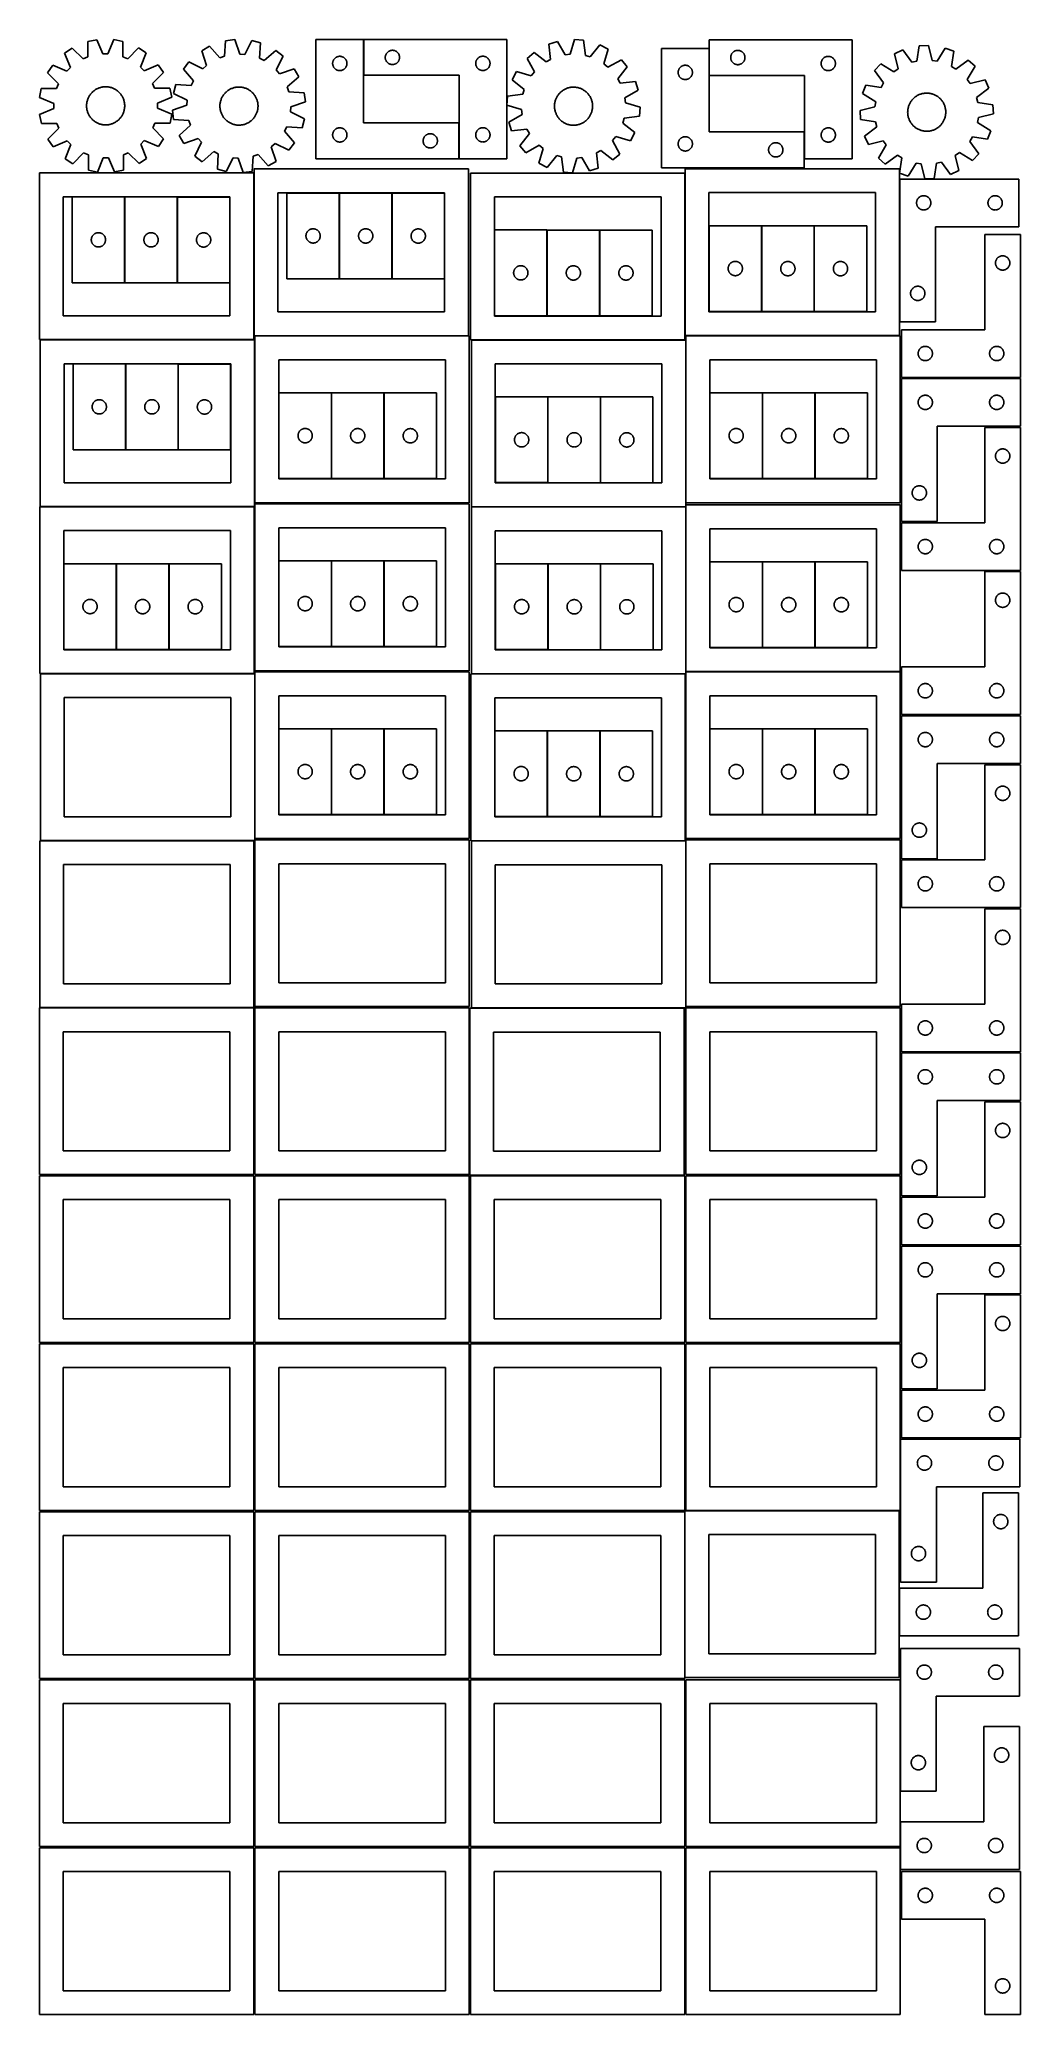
# Model space of a CAD drawing. Header units: millimetres. Extents: x 7 to 1243, y 7 to 2493.
import ezdxf

# ---------------------------------------------------------------- set-up
doc = ezdxf.new("R2010")
doc.units = ezdxf.units.MM
doc.layers.add('CUT', color=7, linetype='CONTINUOUS', true_color=0x000000)

msp = doc.modelspace()

# ---------------------------------------------------------------- linework, layer by layer
at = {"layer": 'CUT'}
for p, q in [((78.829006, 2493.23376), (67.524332, 2490.933798)), ((67.524332, 2490.933798), (67.54206, 2471.557469)), ((86.383623, 2475.390829), (78.829006, 2493.23376)), ((100.212011, 2493.327062), (92.813389, 2475.418884)), ((111.536325, 2491.125838), (100.212011, 2493.327062)), ((111.687686, 2471.750093), (111.536325, 2491.125838)), ((241.110977, 2491.947456), (239.79844, 2472.615625)), ((252.546876, 2493.465903), (241.110977, 2491.947456)), ((258.858716, 2475.14643), (252.546876, 2493.465903)), ((273.885837, 2492.091), (265.275239, 2474.733003)), ((285.032314, 2489.117533), (273.885837, 2492.091)), ((283.853136, 2469.77711), (285.032314, 2489.117533)), ((414.894468, 2493.343813), (354.894468, 2493.343813)), ((354.894468, 2493.343813), (354.894468, 2343.343813)), ((414.894468, 2388.343813), (414.894468, 2493.343813)), ((595.202448, 2493.415106), (415.202448, 2493.415106)), ((415.202448, 2493.415106), (415.202448, 2448.415106)), ((595.202448, 2343.415106), (595.202448, 2493.415106)), ((659.406725, 2491.07543), (648.41787, 2487.563943)), ((648.41787, 2487.563943), (650.535276, 2468.303647)), ((668.850461, 2474.156262), (659.406725, 2491.07543)), ((680.65369, 2493.485425), (675.239322, 2474.880936)), ((692.149856, 2492.524364), (680.65369, 2493.485425)), ((694.400045, 2473.279129), (692.149856, 2492.524364)), ((1030.404688, 2493.250067), (850.404688, 2493.250067)), ((850.404688, 2493.250067), (850.404688, 2448.250067)), ((1030.404688, 2343.250067), (1030.404688, 2493.250067)), ((47.804717, 2482.664676), (38.240718, 2476.213677)), ((38.240718, 2476.213677), (45.672096, 2458.319068)), ((61.612467, 2469.070984), (47.804717, 2482.664676)), ((67.54206, 2471.557469), (61.612467, 2469.070984)), ((92.813389, 2475.418884), (86.383623, 2475.390829)), ((117.638753, 2469.315447), (111.687686, 2471.750093)), ((131.32735, 2483.029116), (117.638753, 2469.315447)), ((140.94728, 2476.661824), (131.32735, 2483.029116)), ((133.672344, 2458.703045), (140.94728, 2476.661824)), ((194.824759, 2465.155723), (187.812062, 2455.995616)), ((212.241728, 2456.665044), (194.824759, 2465.155723)), ((220.870195, 2485.051634), (210.885887, 2479.272443)), ((210.885887, 2479.272443), (217.071232, 2460.909874)), ((233.712134, 2470.542085), (220.870195, 2485.051634)), ((239.79844, 2472.615625), (233.712134, 2470.542085)), ((265.275239, 2474.733003), (258.858716, 2475.14643)), ((289.623018, 2466.939657), (283.853136, 2469.77711)), ((304.220791, 2479.681221), (289.623018, 2466.939657)), ((313.380897, 2472.668524), (304.220791, 2479.681221)), ((304.890218, 2455.251555), (313.380897, 2472.668524)), ((375.894468, 2463.343813), (375.913737, 2463.932442)), ((375.913737, 2462.755185), (375.894468, 2463.343813)), ((375.913737, 2463.932442), (375.971464, 2464.518549)), ((375.971464, 2462.169078), (375.913737, 2462.755185)), ((375.971464, 2464.518549), (376.0674, 2465.099626)), ((376.0674, 2461.588001), (375.971464, 2462.169078)), ((376.0674, 2465.099626), (376.201135, 2465.673185)), ((376.201135, 2465.673185), (376.372097, 2466.236769)), ((376.372097, 2466.236769), (376.579552, 2466.787964)), ((376.579552, 2466.787964), (376.822613, 2467.324412)), ((376.822613, 2467.324412), (377.100239, 2467.843813)), ((377.100239, 2467.843813), (377.411241, 2468.343946)), ((377.411241, 2468.343946), (377.754288, 2468.822666)), ((377.754288, 2468.822666), (378.127909, 2469.277926)), ((378.127909, 2469.277926), (378.530507, 2469.707774)), ((378.530507, 2469.707774), (378.960355, 2470.110372)), ((378.960355, 2470.110372), (379.415615, 2470.483994)), ((379.415615, 2470.483994), (379.894336, 2470.82704)), ((379.894336, 2470.82704), (380.394468, 2471.138042)), ((380.394468, 2471.138042), (380.913869, 2471.415668)), ((380.913869, 2471.415668), (381.450317, 2471.658729)), ((381.450317, 2471.658729), (382.001513, 2471.866185)), ((382.001513, 2471.866185), (382.565096, 2472.037146)), ((382.565096, 2472.037146), (383.138655, 2472.170881)), ((383.138655, 2472.170881), (383.719732, 2472.266817)), ((383.719732, 2472.266817), (384.30584, 2472.324544)), ((384.30584, 2472.324544), (384.894468, 2472.343813)), ((384.894468, 2472.343813), (385.483096, 2472.324544)), ((385.483096, 2472.324544), (386.069203, 2472.266817)), ((386.069203, 2472.266817), (386.650281, 2472.170881)), ((386.650281, 2472.170881), (387.223839, 2472.037146)), ((387.223839, 2472.037146), (387.787423, 2471.866185)), ((387.787423, 2471.866185), (388.338619, 2471.658729)), ((388.338619, 2471.658729), (388.875066, 2471.415668)), ((388.875066, 2471.415668), (389.394468, 2471.138042)), ((389.394468, 2471.138042), (389.8946, 2470.82704)), ((389.8946, 2470.82704), (390.373321, 2470.483994)), ((390.373321, 2470.483994), (390.82858, 2470.110372)), ((390.82858, 2470.110372), (391.258429, 2469.707774)), ((391.258429, 2469.707774), (391.661026, 2469.277926)), ((391.661026, 2469.277926), (392.034648, 2468.822666)), ((392.034648, 2468.822666), (392.377694, 2468.343946)), ((392.377694, 2468.343946), (392.688696, 2467.843813)), ((392.688696, 2467.843813), (392.966322, 2467.324412)), ((392.966322, 2467.324412), (393.209383, 2466.787964)), ((393.209383, 2466.787964), (393.416839, 2466.236769)), ((393.416839, 2466.236769), (393.5878, 2465.673185)), ((393.5878, 2465.673185), (393.721535, 2465.099626)), ((393.721535, 2465.099626), (393.817471, 2464.518549)), ((393.817471, 2462.169078), (393.721535, 2461.588001)), ((393.817471, 2464.518549), (393.875198, 2463.932442)), ((393.875198, 2462.755185), (393.817471, 2462.169078)), ((393.875198, 2463.932442), (393.894468, 2463.343813)), ((393.894468, 2463.343813), (393.875198, 2462.755185)), ((442.202448, 2470.915106), (442.221718, 2471.503734)), ((442.221718, 2470.326478), (442.202448, 2470.915106)), ((442.221718, 2471.503734), (442.279444, 2472.089842)), ((442.279444, 2469.74037), (442.221718, 2470.326478)), ((442.279444, 2472.089842), (442.37538, 2472.670919)), ((442.37538, 2469.159293), (442.279444, 2469.74037)), ((442.37538, 2472.670919), (442.509116, 2473.244477)), ((442.509116, 2468.585735), (442.37538, 2469.159293)), ((442.509116, 2473.244477), (442.680077, 2473.808061)), ((442.680077, 2468.022151), (442.509116, 2468.585735)), ((442.680077, 2473.808061), (442.887532, 2474.359257)), ((442.887532, 2467.470955), (442.680077, 2468.022151)), ((442.887532, 2474.359257), (443.130593, 2474.895704)), ((443.130593, 2466.934508), (442.887532, 2467.470955)), ((443.130593, 2474.895704), (443.408219, 2475.415106)), ((443.408219, 2466.415106), (443.130593, 2466.934508)), ((443.408219, 2475.415106), (443.719222, 2475.915238)), ((443.719222, 2465.914974), (443.408219, 2466.415106)), ((443.719222, 2475.915238), (444.062268, 2476.393959)), ((444.062268, 2465.436253), (443.719222, 2465.914974)), ((444.062268, 2476.393959), (444.43589, 2476.849218)), ((444.43589, 2464.980994), (444.062268, 2465.436253)), ((444.43589, 2476.849218), (444.838487, 2477.279067)), ((444.838487, 2464.551145), (444.43589, 2464.980994)), ((444.838487, 2477.279067), (445.268336, 2477.681664)), ((445.268336, 2464.148548), (444.838487, 2464.551145)), ((445.268336, 2477.681664), (445.723595, 2478.055286)), ((445.723595, 2463.774926), (445.268336, 2464.148548)), ((445.723595, 2478.055286), (446.202316, 2478.398333)), ((446.202316, 2463.43188), (445.723595, 2463.774926)), ((446.202316, 2478.398333), (446.702448, 2478.709335)), ((446.702448, 2463.120877), (446.202316, 2463.43188)), ((446.702448, 2478.709335), (447.22185, 2478.986961)), ((447.22185, 2462.843251), (446.702448, 2463.120877)), ((447.22185, 2478.986961), (447.758297, 2479.230022)), ((447.758297, 2462.60019), (447.22185, 2462.843251)), ((447.758297, 2479.230022), (448.309493, 2479.437477)), ((448.309493, 2462.392735), (447.758297, 2462.60019)), ((448.309493, 2479.437477), (448.873077, 2479.608439)), ((448.873077, 2462.221774), (448.309493, 2462.392735)), ((448.873077, 2479.608439), (449.446635, 2479.742174)), ((449.446635, 2462.088039), (448.873077, 2462.221774)), ((449.446635, 2479.742174), (450.027712, 2479.83811)), ((450.027712, 2479.83811), (450.61382, 2479.895836)), ((450.61382, 2479.895836), (451.202448, 2479.915106)), ((451.202448, 2479.915106), (451.791076, 2479.895836)), ((451.791076, 2479.895836), (452.377184, 2479.83811)), ((452.377184, 2479.83811), (452.958261, 2479.742174)), ((452.958261, 2479.742174), (453.531819, 2479.608439)), ((453.531819, 2462.221774), (452.958261, 2462.088039)), ((453.531819, 2479.608439), (454.095403, 2479.437477)), ((454.095403, 2462.392735), (453.531819, 2462.221774)), ((454.095403, 2479.437477), (454.646599, 2479.230022)), ((454.646599, 2462.60019), (454.095403, 2462.392735)), ((454.646599, 2479.230022), (455.183046, 2478.986961)), ((455.183046, 2462.843251), (454.646599, 2462.60019)), ((455.183046, 2478.986961), (455.702448, 2478.709335)), ((455.702448, 2463.120877), (455.183046, 2462.843251)), ((455.702448, 2478.709335), (456.20258, 2478.398333)), ((456.20258, 2463.43188), (455.702448, 2463.120877)), ((456.20258, 2478.398333), (456.681301, 2478.055286)), ((456.681301, 2463.774926), (456.20258, 2463.43188)), ((456.681301, 2478.055286), (457.13656, 2477.681664)), ((457.13656, 2464.148548), (456.681301, 2463.774926)), ((457.13656, 2477.681664), (457.566409, 2477.279067)), ((457.566409, 2464.551145), (457.13656, 2464.148548)), ((457.566409, 2477.279067), (457.969006, 2476.849218)), ((457.969006, 2464.980994), (457.566409, 2464.551145)), ((457.969006, 2476.849218), (458.342628, 2476.393959)), ((458.342628, 2465.436253), (457.969006, 2464.980994)), ((458.342628, 2476.393959), (458.685675, 2475.915238)), ((458.685675, 2465.914974), (458.342628, 2465.436253)), ((458.685675, 2475.915238), (458.996677, 2475.415106)), ((458.996677, 2466.415106), (458.685675, 2465.914974)), ((458.996677, 2475.415106), (459.274303, 2474.895704)), ((459.274303, 2466.934508), (458.996677, 2466.415106)), ((459.274303, 2474.895704), (459.517364, 2474.359257)), ((459.517364, 2467.470955), (459.274303, 2466.934508)), ((459.517364, 2474.359257), (459.724819, 2473.808061)), ((459.724819, 2468.022151), (459.517364, 2467.470955)), ((459.724819, 2473.808061), (459.89578, 2473.244477)), ((459.89578, 2468.585735), (459.724819, 2468.022151)), ((459.89578, 2473.244477), (460.029516, 2472.670919)), ((460.029516, 2469.159293), (459.89578, 2468.585735)), ((460.029516, 2472.670919), (460.125452, 2472.089842)), ((460.125452, 2469.74037), (460.029516, 2469.159293)), ((460.125452, 2472.089842), (460.183178, 2471.503734)), ((460.183178, 2470.326478), (460.125452, 2469.74037)), ((460.183178, 2471.503734), (460.202448, 2470.915106)), ((460.202448, 2470.915106), (460.183178, 2470.326478)), ((556.202448, 2463.415106), (556.221718, 2464.003734)), ((556.221718, 2462.826478), (556.202448, 2463.415106)), ((556.221718, 2464.003734), (556.279444, 2464.589842)), ((556.279444, 2462.24037), (556.221718, 2462.826478)), ((556.279444, 2464.589842), (556.37538, 2465.170919)), ((556.37538, 2461.659293), (556.279444, 2462.24037)), ((556.37538, 2465.170919), (556.509116, 2465.744477)), ((556.509116, 2465.744477), (556.680077, 2466.308061)), ((556.680077, 2466.308061), (556.887532, 2466.859257)), ((556.887532, 2466.859257), (557.130593, 2467.395704)), ((557.130593, 2467.395704), (557.408219, 2467.915106)), ((557.408219, 2467.915106), (557.719222, 2468.415238)), ((557.719222, 2468.415238), (558.062268, 2468.893959)), ((558.062268, 2468.893959), (558.43589, 2469.349218)), ((558.43589, 2469.349218), (558.838487, 2469.779067)), ((558.838487, 2469.779067), (559.268336, 2470.181664)), ((559.268336, 2470.181664), (559.723595, 2470.555286)), ((559.723595, 2470.555286), (560.202316, 2470.898333)), ((560.202316, 2470.898333), (560.702448, 2471.209335)), ((560.702448, 2471.209335), (561.22185, 2471.486961)), ((561.22185, 2471.486961), (561.758297, 2471.730022)), ((561.758297, 2471.730022), (562.309493, 2471.937477)), ((562.309493, 2471.937477), (562.873077, 2472.108439)), ((562.873077, 2472.108439), (563.446635, 2472.242174)), ((563.446635, 2472.242174), (564.027712, 2472.33811)), ((564.027712, 2472.33811), (564.61382, 2472.395836)), ((564.61382, 2472.395836), (565.202448, 2472.415106)), ((565.202448, 2472.415106), (565.791076, 2472.395836)), ((565.791076, 2472.395836), (566.377184, 2472.33811)), ((566.377184, 2472.33811), (566.958261, 2472.242174)), ((566.958261, 2472.242174), (567.531819, 2472.108439)), ((567.531819, 2472.108439), (568.095403, 2471.937477)), ((568.095403, 2471.937477), (568.646599, 2471.730022)), ((568.646599, 2471.730022), (569.183046, 2471.486961)), ((569.183046, 2471.486961), (569.702448, 2471.209335)), ((569.702448, 2471.209335), (570.20258, 2470.898333)), ((570.20258, 2470.898333), (570.681301, 2470.555286)), ((570.681301, 2470.555286), (571.13656, 2470.181664)), ((571.13656, 2470.181664), (571.566409, 2469.779067)), ((571.566409, 2469.779067), (571.969006, 2469.349218)), ((571.969006, 2469.349218), (572.342628, 2468.893959)), ((572.342628, 2468.893959), (572.685675, 2468.415238)), ((572.685675, 2468.415238), (572.996677, 2467.915106)), ((572.996677, 2467.915106), (573.274303, 2467.395704)), ((573.274303, 2467.395704), (573.517364, 2466.859257)), ((573.517364, 2466.859257), (573.724819, 2466.308061)), ((573.724819, 2466.308061), (573.89578, 2465.744477)), ((573.89578, 2465.744477), (574.029516, 2465.170919)), ((574.029516, 2465.170919), (574.125452, 2464.589842)), ((574.125452, 2462.24037), (574.029516, 2461.659293)), ((574.125452, 2464.589842), (574.183178, 2464.003734)), ((574.183178, 2462.826478), (574.125452, 2462.24037)), ((574.183178, 2464.003734), (574.202448, 2463.415106)), ((574.202448, 2463.415106), (574.183178, 2462.826478)), ((629.710499, 2477.206536), (620.901909, 2469.757093)), ((620.901909, 2469.757093), (630.228733, 2452.773195)), ((644.910059, 2465.189224), (629.710499, 2477.206536)), ((650.535276, 2468.303647), (644.910059, 2465.189224)), ((675.239322, 2474.880936), (668.850461, 2474.156262)), ((700.579903, 2471.503729), (694.400045, 2473.279129)), ((712.701757, 2486.620047), (700.579903, 2471.503729)), ((722.955047, 2481.33275), (712.701757, 2486.620047)), ((717.669119, 2462.691361), (722.955047, 2481.33275)), ((722.699147, 2458.686176), (717.669119, 2462.691361)), ((739.683044, 2468.013001), (722.699147, 2458.686176)), ((747.132488, 2459.20441), (739.683044, 2468.013001)), ((850.192624, 2482.038638), (790.192624, 2482.038638)), ((790.192624, 2482.038638), (790.192624, 2332.038638)), ((850.192624, 2377.038638), (850.192624, 2482.038638)), ((877.404688, 2470.750067), (877.423958, 2471.338695)), ((877.423958, 2470.161439), (877.404688, 2470.750067)), ((877.423958, 2471.338695), (877.481684, 2471.924803)), ((877.481684, 2469.575331), (877.423958, 2470.161439)), ((877.481684, 2471.924803), (877.57762, 2472.50588)), ((877.57762, 2468.994254), (877.481684, 2469.575331)), ((877.57762, 2472.50588), (877.711356, 2473.079438)), ((877.711356, 2468.420696), (877.57762, 2468.994254)), ((877.711356, 2473.079438), (877.882317, 2473.643022)), ((877.882317, 2467.857112), (877.711356, 2468.420696)), ((877.882317, 2473.643022), (878.089772, 2474.194218)), ((878.089772, 2467.305916), (877.882317, 2467.857112)), ((878.089772, 2474.194218), (878.332833, 2474.730665)), ((878.332833, 2466.769469), (878.089772, 2467.305916)), ((878.332833, 2474.730665), (878.610459, 2475.250067)), ((878.610459, 2466.250067), (878.332833, 2466.769469)), ((878.610459, 2475.250067), (878.921461, 2475.750199)), ((878.921461, 2465.749935), (878.610459, 2466.250067)), ((878.921461, 2475.750199), (879.264508, 2476.22892)), ((879.264508, 2465.271214), (878.921461, 2465.749935)), ((879.264508, 2476.22892), (879.63813, 2476.684179)), ((879.63813, 2464.815955), (879.264508, 2465.271214)), ((879.63813, 2476.684179), (880.040727, 2477.114028)), ((880.040727, 2464.386106), (879.63813, 2464.815955)), ((880.040727, 2477.114028), (880.470576, 2477.516625)), ((880.470576, 2463.983509), (880.040727, 2464.386106)), ((880.470576, 2477.516625), (880.925835, 2477.890247)), ((880.925835, 2463.609887), (880.470576, 2463.983509)), ((880.925835, 2477.890247), (881.404556, 2478.233294)), ((881.404556, 2463.26684), (880.925835, 2463.609887)), ((881.404556, 2478.233294), (881.904688, 2478.544296)), ((881.904688, 2462.955838), (881.404556, 2463.26684)), ((881.904688, 2478.544296), (882.42409, 2478.821922)), ((882.42409, 2462.678212), (881.904688, 2462.955838)), ((882.42409, 2478.821922), (882.960537, 2479.064983)), ((882.960537, 2462.435151), (882.42409, 2462.678212)), ((882.960537, 2479.064983), (883.511733, 2479.272438)), ((883.511733, 2462.227696), (882.960537, 2462.435151)), ((883.511733, 2479.272438), (884.075317, 2479.443399)), ((884.075317, 2462.056735), (883.511733, 2462.227696)), ((884.075317, 2479.443399), (884.648875, 2479.577135)), ((884.648875, 2479.577135), (885.229952, 2479.673071)), ((885.229952, 2479.673071), (885.81606, 2479.730797)), ((885.81606, 2479.730797), (886.404688, 2479.750067)), ((886.404688, 2479.750067), (886.993316, 2479.730797)), ((886.993316, 2479.730797), (887.579424, 2479.673071)), ((887.579424, 2479.673071), (888.160501, 2479.577135)), ((888.160501, 2479.577135), (888.734059, 2479.443399)), ((888.734059, 2479.443399), (889.297643, 2479.272438)), ((889.297643, 2462.227696), (888.734059, 2462.056735)), ((889.297643, 2479.272438), (889.848839, 2479.064983)), ((889.848839, 2462.435151), (889.297643, 2462.227696)), ((889.848839, 2479.064983), (890.385286, 2478.821922)), ((890.385286, 2462.678212), (889.848839, 2462.435151)), ((890.385286, 2478.821922), (890.904688, 2478.544296)), ((890.904688, 2462.955838), (890.385286, 2462.678212)), ((890.904688, 2478.544296), (891.40482, 2478.233294)), ((891.40482, 2463.26684), (890.904688, 2462.955838)), ((891.40482, 2478.233294), (891.883541, 2477.890247)), ((891.883541, 2463.609887), (891.40482, 2463.26684)), ((891.883541, 2477.890247), (892.3388, 2477.516625)), ((892.3388, 2463.983509), (891.883541, 2463.609887)), ((892.3388, 2477.516625), (892.768649, 2477.114028)), ((892.768649, 2464.386106), (892.3388, 2463.983509)), ((892.768649, 2477.114028), (893.171246, 2476.684179)), ((893.171246, 2464.815955), (892.768649, 2464.386106)), ((893.171246, 2476.684179), (893.544868, 2476.22892)), ((893.544868, 2465.271214), (893.171246, 2464.815955)), ((893.544868, 2476.22892), (893.887915, 2475.750199)), ((893.887915, 2465.749935), (893.544868, 2465.271214)), ((893.887915, 2475.750199), (894.198917, 2475.250067)), ((894.198917, 2466.250067), (893.887915, 2465.749935)), ((894.198917, 2475.250067), (894.476543, 2474.730665)), ((894.476543, 2466.769469), (894.198917, 2466.250067)), ((894.476543, 2474.730665), (894.719604, 2474.194218)), ((894.719604, 2467.305916), (894.476543, 2466.769469)), ((894.719604, 2474.194218), (894.927059, 2473.643022)), ((894.927059, 2467.857112), (894.719604, 2467.305916)), ((894.927059, 2473.643022), (895.09802, 2473.079438)), ((895.09802, 2468.420696), (894.927059, 2467.857112)), ((895.09802, 2473.079438), (895.231756, 2472.50588)), ((895.231756, 2468.994254), (895.09802, 2468.420696)), ((895.231756, 2472.50588), (895.327692, 2471.924803)), ((895.327692, 2469.575331), (895.231756, 2468.994254)), ((895.327692, 2471.924803), (895.385418, 2471.338695)), ((895.385418, 2470.161439), (895.327692, 2469.575331)), ((895.385418, 2471.338695), (895.404688, 2470.750067)), ((895.404688, 2470.750067), (895.385418, 2470.161439)), ((991.404688, 2463.250067), (991.423958, 2463.838695)), ((991.423958, 2462.661439), (991.404688, 2463.250067)), ((991.423958, 2463.838695), (991.481684, 2464.424803)), ((991.481684, 2462.075331), (991.423958, 2462.661439)), ((991.481684, 2464.424803), (991.57762, 2465.00588)), ((991.57762, 2465.00588), (991.711356, 2465.579438)), ((991.711356, 2465.579438), (991.882317, 2466.143022)), ((991.882317, 2466.143022), (992.089772, 2466.694218)), ((992.089772, 2466.694218), (992.332833, 2467.230665)), ((992.332833, 2467.230665), (992.610459, 2467.750067)), ((992.610459, 2467.750067), (992.921461, 2468.250199)), ((992.921461, 2468.250199), (993.264508, 2468.72892)), ((993.264508, 2468.72892), (993.63813, 2469.184179)), ((993.63813, 2469.184179), (994.040727, 2469.614028)), ((994.040727, 2469.614028), (994.470576, 2470.016625)), ((994.470576, 2470.016625), (994.925835, 2470.390247)), ((994.925835, 2470.390247), (995.404556, 2470.733294)), ((995.404556, 2470.733294), (995.904688, 2471.044296)), ((995.904688, 2471.044296), (996.42409, 2471.321922)), ((996.42409, 2471.321922), (996.960537, 2471.564983)), ((996.960537, 2471.564983), (997.511733, 2471.772438)), ((997.511733, 2471.772438), (998.075317, 2471.943399)), ((998.075317, 2471.943399), (998.648875, 2472.077135)), ((998.648875, 2472.077135), (999.229952, 2472.173071)), ((999.229952, 2472.173071), (999.81606, 2472.230797)), ((999.81606, 2472.230797), (1000.404688, 2472.250067)), ((1000.404688, 2472.250067), (1000.993316, 2472.230797)), ((1000.993316, 2472.230797), (1001.579424, 2472.173071)), ((1001.579424, 2472.173071), (1002.160501, 2472.077135)), ((1002.160501, 2472.077135), (1002.734059, 2471.943399)), ((1002.734059, 2471.943399), (1003.297643, 2471.772438)), ((1003.297643, 2471.772438), (1003.848839, 2471.564983)), ((1003.848839, 2471.564983), (1004.385286, 2471.321922)), ((1004.385286, 2471.321922), (1004.904688, 2471.044296)), ((1004.904688, 2471.044296), (1005.40482, 2470.733294)), ((1005.40482, 2470.733294), (1005.883541, 2470.390247)), ((1005.883541, 2470.390247), (1006.3388, 2470.016625)), ((1006.3388, 2470.016625), (1006.768649, 2469.614028)), ((1006.768649, 2469.614028), (1007.171246, 2469.184179)), ((1007.171246, 2469.184179), (1007.544868, 2468.72892)), ((1007.544868, 2468.72892), (1007.887915, 2468.250199)), ((1007.887915, 2468.250199), (1008.198917, 2467.750067)), ((1008.198917, 2467.750067), (1008.476543, 2467.230665)), ((1008.476543, 2467.230665), (1008.719604, 2466.694218)), ((1008.719604, 2466.694218), (1008.927059, 2466.143022)), ((1008.927059, 2466.143022), (1009.09802, 2465.579438)), ((1009.09802, 2465.579438), (1009.231756, 2465.00588)), ((1009.231756, 2465.00588), (1009.327692, 2464.424803)), ((1009.327692, 2464.424803), (1009.385418, 2463.838695)), ((1009.385418, 2462.661439), (1009.327692, 2462.075331)), ((1009.385418, 2463.838695), (1009.404688, 2463.250067)), ((1009.404688, 2463.250067), (1009.385418, 2462.661439)), ((1066.569446, 2462.894858), (1058.768187, 2454.396279)), ((1083.160284, 2452.885536), (1066.569446, 2462.894858)), ((1094.284608, 2480.390051), (1083.82492, 2475.523801)), ((1083.82492, 2475.523801), (1088.348922, 2456.682999)), ((1105.782143, 2464.793606), (1094.284608, 2480.390051)), ((1112.029045, 2466.316398), (1105.782143, 2464.793606)), ((1115.059476, 2485.45429), (1112.029045, 2466.316398)), ((1126.585201, 2485.947369), (1115.059476, 2485.45429)), ((1131.239036, 2467.138216), (1126.585201, 2485.947369)), ((1137.593168, 2466.154506), (1131.239036, 2467.138216)), ((1147.716675, 2482.675918), (1137.593168, 2466.154506)), ((1158.55375, 2478.72076), (1147.716675, 2482.675918)), ((1155.655382, 2459.562423), (1158.55375, 2478.72076)), ((1176.824757, 2467.611668), (1161.149386, 2456.221972)), ((1185.323335, 2459.810409), (1176.824757, 2467.611668)), ((23.186624, 2461.027635), (16.819332, 2451.407705)), ((16.819332, 2451.407705), (30.533, 2437.719107)), ((41.145402, 2453.752698), (23.186624, 2461.027635)), ((30.533, 2437.719107), (28.098355, 2431.768041)), ((45.672096, 2458.319068), (41.145402, 2453.752698)), ((138.238714, 2454.176352), (133.672344, 2458.703045)), ((156.133323, 2461.60773), (138.238714, 2454.176352)), ((148.99063, 2438.235981), (162.584322, 2452.043731)), ((151.477115, 2432.306388), (148.99063, 2438.235981)), ((162.584322, 2452.043731), (156.133323, 2461.60773)), ((187.812062, 2455.995616), (200.553626, 2441.397844)), ((200.553626, 2441.397844), (197.716172, 2435.627961)), ((217.071232, 2460.909874), (212.241728, 2456.665044)), ((309.135048, 2450.422051), (304.890218, 2455.251555)), ((327.497617, 2456.607396), (309.135048, 2450.422051)), ((318.767259, 2433.781149), (333.276809, 2446.623088)), ((333.276809, 2446.623088), (327.497617, 2456.607396)), ((376.201135, 2461.014442), (376.0674, 2461.588001)), ((376.372097, 2460.450858), (376.201135, 2461.014442)), ((376.579552, 2459.899663), (376.372097, 2460.450858)), ((376.822613, 2459.363215), (376.579552, 2459.899663)), ((377.100239, 2458.843813), (376.822613, 2459.363215)), ((377.411241, 2458.343681), (377.100239, 2458.843813)), ((377.754288, 2457.864961), (377.411241, 2458.343681)), ((378.127909, 2457.409701), (377.754288, 2457.864961)), ((378.530507, 2456.979852), (378.127909, 2457.409701)), ((378.960355, 2456.577255), (378.530507, 2456.979852)), ((379.415615, 2456.203633), (378.960355, 2456.577255)), ((379.894336, 2455.860587), (379.415615, 2456.203633)), ((380.394468, 2455.549585), (379.894336, 2455.860587)), ((380.913869, 2455.271959), (380.394468, 2455.549585)), ((381.450317, 2455.028898), (380.913869, 2455.271959)), ((382.001513, 2454.821442), (381.450317, 2455.028898)), ((382.565096, 2454.650481), (382.001513, 2454.821442)), ((383.138655, 2454.516746), (382.565096, 2454.650481)), ((383.719732, 2454.42081), (383.138655, 2454.516746)), ((384.30584, 2454.363083), (383.719732, 2454.42081)), ((384.894468, 2454.343813), (384.30584, 2454.363083)), ((385.483096, 2454.363083), (384.894468, 2454.343813)), ((386.069203, 2454.42081), (385.483096, 2454.363083)), ((386.650281, 2454.516746), (386.069203, 2454.42081)), ((387.223839, 2454.650481), (386.650281, 2454.516746)), ((387.787423, 2454.821442), (387.223839, 2454.650481)), ((388.338619, 2455.028898), (387.787423, 2454.821442)), ((388.875066, 2455.271959), (388.338619, 2455.028898)), ((389.394468, 2455.549585), (388.875066, 2455.271959)), ((389.8946, 2455.860587), (389.394468, 2455.549585)), ((390.373321, 2456.203633), (389.8946, 2455.860587)), ((390.82858, 2456.577255), (390.373321, 2456.203633)), ((391.258429, 2456.979852), (390.82858, 2456.577255)), ((391.661026, 2457.409701), (391.258429, 2456.979852)), ((392.034648, 2457.864961), (391.661026, 2457.409701)), ((392.377694, 2458.343681), (392.034648, 2457.864961)), ((392.688696, 2458.843813), (392.377694, 2458.343681)), ((392.966322, 2459.363215), (392.688696, 2458.843813)), ((393.209383, 2459.899663), (392.966322, 2459.363215)), ((393.416839, 2460.450858), (393.209383, 2459.899663)), ((393.5878, 2461.014442), (393.416839, 2460.450858)), ((393.721535, 2461.588001), (393.5878, 2461.014442)), ((415.202448, 2448.415106), (535.202448, 2448.415106)), ((450.027712, 2461.992102), (449.446635, 2462.088039)), ((450.61382, 2461.934376), (450.027712, 2461.992102)), ((451.202448, 2461.915106), (450.61382, 2461.934376)), ((451.791076, 2461.934376), (451.202448, 2461.915106)), ((452.377184, 2461.992102), (451.791076, 2461.934376)), ((452.958261, 2462.088039), (452.377184, 2461.992102)), ((535.202448, 2448.415106), (535.202448, 2343.415106)), ((556.509116, 2461.085735), (556.37538, 2461.659293)), ((556.680077, 2460.522151), (556.509116, 2461.085735)), ((556.887532, 2459.970955), (556.680077, 2460.522151)), ((557.130593, 2459.434508), (556.887532, 2459.970955)), ((557.408219, 2458.915106), (557.130593, 2459.434508)), ((557.719222, 2458.414974), (557.408219, 2458.915106)), ((558.062268, 2457.936253), (557.719222, 2458.414974)), ((558.43589, 2457.480994), (558.062268, 2457.936253)), ((558.838487, 2457.051145), (558.43589, 2457.480994)), ((559.268336, 2456.648548), (558.838487, 2457.051145)), ((559.723595, 2456.274926), (559.268336, 2456.648548)), ((560.202316, 2455.93188), (559.723595, 2456.274926)), ((560.702448, 2455.620877), (560.202316, 2455.93188)), ((561.22185, 2455.343251), (560.702448, 2455.620877)), ((561.758297, 2455.10019), (561.22185, 2455.343251)), ((562.309493, 2454.892735), (561.758297, 2455.10019)), ((562.873077, 2454.721774), (562.309493, 2454.892735)), ((563.446635, 2454.588039), (562.873077, 2454.721774)), ((564.027712, 2454.492102), (563.446635, 2454.588039)), ((564.61382, 2454.434376), (564.027712, 2454.492102)), ((565.202448, 2454.415106), (564.61382, 2454.434376)), ((565.791076, 2454.434376), (565.202448, 2454.415106)), ((566.377184, 2454.492102), (565.791076, 2454.434376)), ((566.958261, 2454.588039), (566.377184, 2454.492102)), ((567.531819, 2454.721774), (566.958261, 2454.588039)), ((568.095403, 2454.892735), (567.531819, 2454.721774)), ((568.646599, 2455.10019), (568.095403, 2454.892735)), ((569.183046, 2455.343251), (568.646599, 2455.10019)), ((569.702448, 2455.620877), (569.183046, 2455.343251)), ((570.20258, 2455.93188), (569.702448, 2455.620877)), ((570.681301, 2456.274926), (570.20258, 2455.93188)), ((571.13656, 2456.648548), (570.681301, 2456.274926)), ((571.566409, 2457.051145), (571.13656, 2456.648548)), ((571.969006, 2457.480994), (571.566409, 2457.051145)), ((572.342628, 2457.936253), (571.969006, 2457.480994)), ((572.685675, 2458.414974), (572.342628, 2457.936253)), ((572.996677, 2458.915106), (572.685675, 2458.414974)), ((573.274303, 2459.434508), (572.996677, 2458.915106)), ((573.517364, 2459.970955), (573.274303, 2459.434508)), ((573.724819, 2460.522151), (573.517364, 2459.970955)), ((573.89578, 2461.085735), (573.724819, 2460.522151)), ((574.029516, 2461.659293), (573.89578, 2461.085735)), ((607.58216, 2453.029096), (602.294862, 2442.775806)), ((602.294862, 2442.775806), (617.41118, 2430.653952)), ((626.223548, 2447.743167), (607.58216, 2453.029096)), ((630.228733, 2452.773195), (626.223548, 2447.743167)), ((735.115176, 2444.00485), (747.132488, 2459.20441)), ((738.229598, 2438.379634), (735.115176, 2444.00485)), ((757.489895, 2440.497039), (738.229598, 2438.379634)), ((761.001381, 2429.508185), (757.489895, 2440.497039)), ((811.192624, 2452.038638), (811.211894, 2452.627266)), ((811.211894, 2451.45001), (811.192624, 2452.038638)), ((811.211894, 2452.627266), (811.269621, 2453.213373)), ((811.269621, 2450.863902), (811.211894, 2451.45001)), ((811.269621, 2453.213373), (811.365557, 2453.794451)), ((811.365557, 2450.282825), (811.269621, 2450.863902)), ((811.365557, 2453.794451), (811.499292, 2454.368009)), ((811.499292, 2449.709266), (811.365557, 2450.282825)), ((811.499292, 2454.368009), (811.670253, 2454.931593)), ((811.670253, 2449.145682), (811.499292, 2449.709266)), ((811.670253, 2454.931593), (811.877709, 2455.482789)), ((811.877709, 2448.594487), (811.670253, 2449.145682)), ((811.877709, 2455.482789), (812.12077, 2456.019236)), ((812.12077, 2448.058039), (811.877709, 2448.594487)), ((812.12077, 2456.019236), (812.398396, 2456.538638)), ((812.398396, 2447.538638), (812.12077, 2448.058039)), ((812.398396, 2456.538638), (812.709398, 2457.03877)), ((812.709398, 2447.038506), (812.398396, 2447.538638)), ((812.709398, 2457.03877), (813.052444, 2457.517491)), ((813.052444, 2446.559785), (812.709398, 2447.038506)), ((813.052444, 2457.517491), (813.426066, 2457.97275)), ((813.426066, 2446.104525), (813.052444, 2446.559785)), ((813.426066, 2457.97275), (813.828663, 2458.402599)), ((813.828663, 2445.674677), (813.426066, 2446.104525)), ((813.828663, 2458.402599), (814.258512, 2458.805196)), ((814.258512, 2445.272079), (813.828663, 2445.674677)), ((814.258512, 2458.805196), (814.713772, 2459.178818)), ((814.713772, 2444.898458), (814.258512, 2445.272079)), ((814.713772, 2459.178818), (815.192492, 2459.521864)), ((815.192492, 2444.555411), (814.713772, 2444.898458)), ((815.192492, 2459.521864), (815.692624, 2459.832866)), ((815.692624, 2444.244409), (815.192492, 2444.555411)), ((815.692624, 2459.832866), (816.212026, 2460.110492)), ((816.212026, 2443.966783), (815.692624, 2444.244409)), ((816.212026, 2460.110492), (816.748474, 2460.353553)), ((816.748474, 2443.723722), (816.212026, 2443.966783)), ((816.748474, 2460.353553), (817.299669, 2460.561009)), ((817.299669, 2443.516267), (816.748474, 2443.723722)), ((817.299669, 2460.561009), (817.863253, 2460.73197)), ((817.863253, 2443.345305), (817.299669, 2443.516267)), ((817.863253, 2460.73197), (818.436812, 2460.865705)), ((818.436812, 2443.21157), (817.863253, 2443.345305)), ((818.436812, 2460.865705), (819.017889, 2460.961641)), ((819.017889, 2443.115634), (818.436812, 2443.21157)), ((819.017889, 2460.961641), (819.603996, 2461.019368)), ((819.603996, 2443.057907), (819.017889, 2443.115634)), ((819.603996, 2461.019368), (820.192624, 2461.038638)), ((820.192624, 2443.038638), (819.603996, 2443.057907)), ((820.192624, 2461.038638), (820.781253, 2461.019368)), ((820.781253, 2443.057907), (820.192624, 2443.038638)), ((820.781253, 2461.019368), (821.36736, 2460.961641)), ((821.36736, 2443.115634), (820.781253, 2443.057907)), ((821.36736, 2460.961641), (821.948437, 2460.865705)), ((821.948437, 2443.21157), (821.36736, 2443.115634)), ((821.948437, 2460.865705), (822.521996, 2460.73197)), ((822.521996, 2443.345305), (821.948437, 2443.21157)), ((822.521996, 2460.73197), (823.08558, 2460.561009)), ((823.08558, 2443.516267), (822.521996, 2443.345305)), ((823.08558, 2460.561009), (823.636775, 2460.353553)), ((823.636775, 2443.723722), (823.08558, 2443.516267)), ((823.636775, 2460.353553), (824.173223, 2460.110492)), ((824.173223, 2443.966783), (823.636775, 2443.723722)), ((824.173223, 2460.110492), (824.692624, 2459.832866)), ((824.692624, 2444.244409), (824.173223, 2443.966783)), ((824.692624, 2459.832866), (825.192757, 2459.521864)), ((825.192757, 2444.555411), (824.692624, 2444.244409)), ((825.192757, 2459.521864), (825.671477, 2459.178818)), ((825.671477, 2444.898458), (825.192757, 2444.555411)), ((825.671477, 2459.178818), (826.126737, 2458.805196)), ((826.126737, 2445.272079), (825.671477, 2444.898458)), ((826.126737, 2458.805196), (826.556585, 2458.402599)), ((826.556585, 2445.674677), (826.126737, 2445.272079)), ((826.556585, 2458.402599), (826.959183, 2457.97275)), ((826.959183, 2446.104525), (826.556585, 2445.674677)), ((826.959183, 2457.97275), (827.332804, 2457.517491)), ((827.332804, 2446.559785), (826.959183, 2446.104525)), ((827.332804, 2457.517491), (827.675851, 2457.03877)), ((827.675851, 2447.038506), (827.332804, 2446.559785)), ((827.675851, 2457.03877), (827.986853, 2456.538638)), ((827.986853, 2447.538638), (827.675851, 2447.038506)), ((827.986853, 2456.538638), (828.264479, 2456.019236)), ((828.264479, 2448.058039), (827.986853, 2447.538638)), ((828.264479, 2456.019236), (828.50754, 2455.482789)), ((828.50754, 2448.594487), (828.264479, 2448.058039)), ((828.50754, 2455.482789), (828.714996, 2454.931593)), ((828.714996, 2449.145682), (828.50754, 2448.594487)), ((828.714996, 2454.931593), (828.885957, 2454.368009)), ((828.885957, 2449.709266), (828.714996, 2449.145682)), ((828.885957, 2454.368009), (829.019692, 2453.794451)), ((829.019692, 2450.282825), (828.885957, 2449.709266)), ((829.019692, 2453.794451), (829.115628, 2453.213373)), ((829.115628, 2450.863902), (829.019692, 2450.282825)), ((829.115628, 2453.213373), (829.173355, 2452.627266)), ((829.173355, 2451.45001), (829.115628, 2450.863902)), ((829.173355, 2452.627266), (829.192624, 2452.038638)), ((829.192624, 2452.038638), (829.173355, 2451.45001)), ((850.404688, 2448.250067), (970.404688, 2448.250067)), ((884.648875, 2461.922999), (884.075317, 2462.056735)), ((885.229952, 2461.827063), (884.648875, 2461.922999)), ((885.81606, 2461.769337), (885.229952, 2461.827063)), ((886.404688, 2461.750067), (885.81606, 2461.769337)), ((886.993316, 2461.769337), (886.404688, 2461.750067)), ((887.579424, 2461.827063), (886.993316, 2461.769337)), ((888.160501, 2461.922999), (887.579424, 2461.827063)), ((888.734059, 2462.056735), (888.160501, 2461.922999)), ((970.404688, 2448.250067), (970.404688, 2343.250067)), ((991.57762, 2461.494254), (991.481684, 2462.075331)), ((991.711356, 2460.920696), (991.57762, 2461.494254)), ((991.882317, 2460.357112), (991.711356, 2460.920696)), ((992.089772, 2459.805916), (991.882317, 2460.357112)), ((992.332833, 2459.269469), (992.089772, 2459.805916)), ((992.610459, 2458.750067), (992.332833, 2459.269469)), ((992.921461, 2458.249935), (992.610459, 2458.750067)), ((993.264508, 2457.771214), (992.921461, 2458.249935)), ((993.63813, 2457.315955), (993.264508, 2457.771214)), ((994.040727, 2456.886106), (993.63813, 2457.315955)), ((994.470576, 2456.483509), (994.040727, 2456.886106)), ((994.925835, 2456.109887), (994.470576, 2456.483509)), ((995.404556, 2455.76684), (994.925835, 2456.109887)), ((995.904688, 2455.455838), (995.404556, 2455.76684)), ((996.42409, 2455.178212), (995.904688, 2455.455838)), ((996.960537, 2454.935151), (996.42409, 2455.178212)), ((997.511733, 2454.727696), (996.960537, 2454.935151)), ((998.075317, 2454.556735), (997.511733, 2454.727696)), ((998.648875, 2454.422999), (998.075317, 2454.556735)), ((999.229952, 2454.327063), (998.648875, 2454.422999)), ((999.81606, 2454.269337), (999.229952, 2454.327063)), ((1000.404688, 2454.250067), (999.81606, 2454.269337)), ((1000.993316, 2454.269337), (1000.404688, 2454.250067)), ((1001.579424, 2454.327063), (1000.993316, 2454.269337)), ((1002.160501, 2454.422999), (1001.579424, 2454.327063)), ((1002.734059, 2454.556735), (1002.160501, 2454.422999)), ((1003.297643, 2454.727696), (1002.734059, 2454.556735)), ((1003.848839, 2454.935151), (1003.297643, 2454.727696)), ((1004.385286, 2455.178212), (1003.848839, 2454.935151)), ((1004.904688, 2455.455838), (1004.385286, 2455.178212)), ((1005.40482, 2455.76684), (1004.904688, 2455.455838)), ((1005.883541, 2456.109887), (1005.40482, 2455.76684)), ((1006.3388, 2456.483509), (1005.883541, 2456.109887)), ((1006.768649, 2456.886106), (1006.3388, 2456.483509)), ((1007.171246, 2457.315955), (1006.768649, 2456.886106)), ((1007.544868, 2457.771214), (1007.171246, 2457.315955)), ((1007.887915, 2458.249935), (1007.544868, 2457.771214)), ((1008.198917, 2458.750067), (1007.887915, 2458.249935)), ((1008.476543, 2459.269469), (1008.198917, 2458.750067)), ((1008.719604, 2459.805916), (1008.476543, 2459.269469)), ((1008.927059, 2460.357112), (1008.719604, 2459.805916)), ((1009.09802, 2460.920696), (1008.927059, 2460.357112)), ((1009.231756, 2461.494254), (1009.09802, 2460.920696)), ((1009.327692, 2462.075331), (1009.231756, 2461.494254)), ((1058.768187, 2454.396279), (1070.157883, 2438.720908)), ((1070.157883, 2438.720908), (1066.817432, 2433.226905)), ((1088.348922, 2456.682999), (1083.160284, 2452.885536)), ((1161.149386, 2456.221972), (1155.655382, 2459.562423)), ((1175.314014, 2443.219571), (1185.323335, 2459.810409)), ((1179.111476, 2438.030933), (1175.314014, 2443.219571)), ((1197.952278, 2442.554935), (1179.111476, 2438.030933)), ((1202.818529, 2432.095247), (1197.952278, 2442.554935)), ((8.72261, 2431.616679), (6.521386, 2420.292365)), ((6.521386, 2420.292365), (24.429564, 2412.893744)), ((28.098355, 2431.768041), (8.72261, 2431.616679)), ((24.429564, 2412.893744), (24.457619, 2406.463977)), ((65.959182, 2411.861994), (66.056493, 2412.836276)), ((66.056493, 2412.836276), (66.193462, 2413.805778)), ((66.193462, 2413.805778), (66.369861, 2414.768887)), ((66.369861, 2414.768887), (66.585398, 2415.723999)), ((66.585398, 2415.723999), (66.839713, 2416.669525)), ((66.839713, 2416.669525), (67.132383, 2417.60389)), ((67.132383, 2417.60389), (67.462921, 2418.525541)), ((67.462921, 2418.525541), (67.830777, 2419.432942)), ((67.830777, 2419.432942), (68.235338, 2420.324584)), ((68.235338, 2420.324584), (68.675931, 2421.198983)), ((68.675931, 2421.198983), (69.151823, 2422.054682)), ((69.151823, 2422.054682), (69.662222, 2422.890259)), ((69.662222, 2422.890259), (70.206278, 2423.704322)), ((70.206278, 2423.704322), (70.783086, 2424.495516)), ((70.783086, 2424.495516), (71.391685, 2425.262524)), ((71.391685, 2425.262524), (72.031063, 2426.00407)), ((72.031063, 2426.00407), (72.700156, 2426.71892)), ((72.700156, 2426.71892), (73.39785, 2427.405884)), ((73.39785, 2427.405884), (74.122983, 2428.063817)), ((74.122983, 2428.063817), (74.874349, 2428.691627)), ((74.874349, 2428.691627), (75.650697, 2429.288266)), ((75.650697, 2429.288266), (76.450735, 2429.852743)), ((76.450735, 2429.852743), (77.273132, 2430.384118)), ((77.273132, 2430.384118), (78.116518, 2430.881506)), ((78.116518, 2430.881506), (78.97949, 2431.344079)), ((78.97949, 2431.344079), (79.860612, 2431.771069)), ((79.860612, 2431.771069), (80.758416, 2432.161763)), ((80.758416, 2432.161763), (81.67141, 2432.515512)), ((81.67141, 2432.515512), (82.598072, 2432.831727)), ((82.598072, 2432.831727), (83.536861, 2433.109881)), ((83.536861, 2433.109881), (84.486215, 2433.349512)), ((84.486215, 2433.349512), (85.444553, 2433.550221)), ((85.444553, 2433.550221), (86.410279, 2433.711673)), ((86.410279, 2433.711673), (87.381788, 2433.833601)), ((87.381788, 2433.833601), (88.357461, 2433.915801)), ((88.357461, 2433.915801), (89.335675, 2433.958135)), ((89.335675, 2433.958135), (90.314802, 2433.960535)), ((90.314802, 2433.960535), (91.293212, 2433.922996)), ((91.293212, 2433.922996), (92.269277, 2433.845579)), ((92.269277, 2433.845579), (93.241371, 2433.728415)), ((93.241371, 2433.728415), (94.207878, 2433.571698)), ((94.207878, 2433.571698), (95.167188, 2433.375689)), ((95.167188, 2433.375689), (96.117704, 2433.140715)), ((96.117704, 2433.140715), (97.057846, 2432.867165)), ((97.057846, 2432.867165), (97.986047, 2432.555496)), ((97.986047, 2432.555496), (98.900763, 2432.206227)), ((98.900763, 2432.206227), (99.800472, 2431.819938)), ((99.800472, 2431.819938), (100.683676, 2431.397273)), ((100.683676, 2431.397273), (101.548905, 2430.938935)), ((101.548905, 2430.938935), (102.394719, 2430.445687)), ((102.394719, 2430.445687), (103.219711, 2429.91835)), ((103.219711, 2429.91835), (104.022506, 2429.357801)), ((104.022506, 2429.357801), (104.80177, 2428.764974)), ((104.80177, 2428.764974), (105.556204, 2428.140855)), ((105.556204, 2428.140855), (106.284553, 2427.486484)), ((106.284553, 2427.486484), (106.985606, 2426.802949)), ((106.985606, 2426.802949), (107.658194, 2426.091387)), ((107.658194, 2426.091387), (108.3012, 2425.352984)), ((108.3012, 2425.352984), (108.913551, 2424.588968)), ((108.913551, 2424.588968), (109.49423, 2423.800611)), ((109.49423, 2423.800611), (110.04227, 2422.989224)), ((110.04227, 2422.989224), (110.556759, 2422.15616)), ((110.556759, 2422.15616), (111.036839, 2421.302803)), ((111.036839, 2421.302803), (111.481713, 2420.430575)), ((111.481713, 2420.430575), (111.89064, 2419.540927)), ((111.89064, 2419.540927), (112.262939, 2418.635339)), ((112.262939, 2418.635339), (112.597991, 2417.71532)), ((112.597991, 2417.71532), (112.895237, 2416.7824)), ((112.895237, 2416.7824), (113.154184, 2415.838132)), ((113.154184, 2415.838132), (113.3744, 2414.884088)), ((113.3744, 2414.884088), (113.555518, 2413.921855)), ((113.555518, 2413.921855), (113.697238, 2412.953036)), ((113.697238, 2412.953036), (113.799322, 2411.979243)), ((170.853443, 2432.324115), (151.477115, 2432.306388)), ((155.310474, 2413.464825), (173.153405, 2421.019442)), ((155.33853, 2407.035058), (155.310474, 2413.464825)), ((173.153405, 2421.019442), (170.853443, 2432.324115)), ((178.37575, 2436.80714), (175.402283, 2425.660662)), ((175.402283, 2425.660662), (192.760279, 2417.050065)), ((197.716172, 2435.627961), (178.37575, 2436.80714)), ((192.760279, 2417.050065), (192.346852, 2410.633542)), ((233.971711, 2411.954944), (234.086256, 2412.927351)), ((234.086256, 2412.927351), (234.240369, 2413.894276)), ((234.240369, 2413.894276), (234.433793, 2414.85411)), ((234.433793, 2414.85411), (234.666207, 2415.805257)), ((234.666207, 2415.805257), (234.937223, 2416.746131)), ((234.937223, 2416.746131), (235.24639, 2417.675169)), ((235.24639, 2417.675169), (235.593194, 2418.590823)), ((235.593194, 2418.590823), (235.977058, 2419.491569)), ((235.977058, 2419.491569), (236.397342, 2420.375908)), ((236.397342, 2420.375908), (236.853348, 2421.242369)), ((236.853348, 2421.242369), (237.344316, 2422.089509)), ((237.344316, 2422.089509), (237.869429, 2422.915918)), ((237.869429, 2422.915918), (238.427812, 2423.72022)), ((238.427812, 2423.72022), (239.018538, 2424.501078)), ((239.018538, 2424.501078), (239.640622, 2425.25719)), ((239.640622, 2425.25719), (240.293029, 2425.9873)), ((240.293029, 2425.9873), (240.974674, 2426.690191)), ((240.974674, 2426.690191), (241.684421, 2427.364694)), ((241.684421, 2427.364694), (242.421089, 2428.009686)), ((242.421089, 2428.009686), (243.183453, 2428.624094)), ((243.183453, 2428.624094), (243.970243, 2429.206895)), ((243.970243, 2429.206895), (244.78015, 2429.757118)), ((244.78015, 2429.757118), (245.611826, 2430.273849)), ((245.611826, 2430.273849), (246.463886, 2430.756227)), ((246.463886, 2430.756227), (247.334913, 2431.203449)), ((247.334913, 2431.203449), (248.223456, 2431.614771)), ((248.223456, 2431.614771), (249.128037, 2431.989508)), ((249.128037, 2431.989508), (250.047151, 2432.327036)), ((250.047151, 2432.327036), (250.979267, 2432.626795)), ((250.979267, 2432.626795), (251.922834, 2432.888284)), ((251.922834, 2432.888284), (252.876281, 2433.111069)), ((252.876281, 2433.111069), (253.838022, 2433.294779)), ((253.838022, 2433.294779), (254.806456, 2433.439108)), ((254.806456, 2433.439108), (255.779971, 2433.543816)), ((255.779971, 2433.543816), (256.756947, 2433.608728)), ((256.756947, 2433.608728), (257.735757, 2433.633737)), ((257.735757, 2433.633737), (258.714773, 2433.6188)), ((258.714773, 2433.6188), (259.692365, 2433.563944)), ((259.692365, 2433.563944), (260.666906, 2433.469258)), ((260.666906, 2433.469258), (261.636773, 2433.334901)), ((261.636773, 2433.334901), (262.600354, 2433.161097)), ((262.600354, 2433.161097), (263.556043, 2432.948134)), ((263.556043, 2432.948134), (264.50225, 2432.696367)), ((264.50225, 2432.696367), (265.437401, 2432.406215)), ((265.437401, 2432.406215), (266.359939, 2432.078161)), ((266.359939, 2432.078161), (267.268328, 2431.712751)), ((267.268328, 2431.712751), (268.161057, 2431.310593)), ((268.161057, 2431.310593), (269.036639, 2430.872357)), ((269.036639, 2430.872357), (269.893617, 2430.398772)), ((269.893617, 2430.398772), (270.730566, 2429.890626)), ((270.730566, 2429.890626), (271.546091, 2429.348764)), ((271.546091, 2429.348764), (272.338836, 2428.77409)), ((272.338836, 2428.77409), (273.107481, 2428.167559)), ((273.107481, 2428.167559), (273.850747, 2427.530181)), ((273.850747, 2427.530181), (274.567396, 2426.863016)), ((274.567396, 2426.863016), (275.256237, 2426.167176)), ((275.256237, 2426.167176), (275.916122, 2425.443817)), ((275.916122, 2425.443817), (276.545953, 2424.694145)), ((276.545953, 2424.694145), (277.144681, 2423.919407)), ((277.144681, 2423.919407), (277.711311, 2423.120893)), ((277.711311, 2423.120893), (278.244899, 2422.29993)), ((278.244899, 2422.29993), (278.744558, 2421.457887)), ((278.744558, 2421.457887), (279.209454, 2420.596164)), ((279.209454, 2420.596164), (279.638816, 2419.716196)), ((279.638816, 2419.716196), (280.031927, 2418.819447)), ((280.031927, 2418.819447), (280.388134, 2417.90741)), ((280.388134, 2417.90741), (280.706844, 2416.981603)), ((280.706844, 2416.981603), (280.987526, 2416.043566)), ((280.987526, 2416.043566), (281.229714, 2415.094862)), ((281.229714, 2415.094862), (281.433003, 2414.137068)), ((281.433003, 2414.137068), (281.597057, 2413.17178)), ((281.597057, 2413.17178), (281.721601, 2412.200603)), ((320.8408, 2427.694843), (318.767259, 2433.781149)), ((340.17263, 2426.382306), (320.8408, 2427.694843)), ((323.371605, 2408.634567), (341.691078, 2414.946407)), ((341.691078, 2414.946407), (340.17263, 2426.382306)), ((596.390546, 2422.223904), (595.429484, 2410.727738)), ((615.635781, 2424.474094), (596.390546, 2422.223904)), ((617.41118, 2430.653952), (615.635781, 2424.474094)), ((655.513018, 2411.600575), (655.618819, 2412.573972)), ((655.618819, 2412.573972), (655.764234, 2413.542243)), ((655.764234, 2413.542243), (655.949024, 2414.503777)), ((655.949024, 2414.503777), (656.172879, 2415.456974)), ((656.172879, 2415.456974), (656.435427, 2416.400247)), ((656.435427, 2416.400247), (656.736232, 2417.332026)), ((656.736232, 2417.332026), (657.074792, 2418.25076)), ((657.074792, 2418.25076), (657.450544, 2419.15492)), ((657.450544, 2419.15492), (657.862864, 2420.043001)), ((657.862864, 2420.043001), (658.311063, 2420.913525)), ((658.311063, 2420.913525), (658.794397, 2421.765043)), ((658.794397, 2421.765043), (659.312061, 2422.596138)), ((659.312061, 2422.596138), (659.863193, 2423.405427)), ((659.863193, 2423.405427), (660.446877, 2424.191562)), ((660.446877, 2424.191562), (661.06214, 2424.953236)), ((661.06214, 2424.953236), (661.707958, 2425.68918)), ((661.707958, 2425.68918), (662.383258, 2426.398169)), ((662.383258, 2426.398169), (663.086914, 2427.079024)), ((663.086914, 2427.079024), (663.817755, 2427.730611)), ((663.817755, 2427.730611), (664.574566, 2428.351846)), ((664.574566, 2428.351846), (665.356086, 2428.941695)), ((665.356086, 2428.941695), (666.161015, 2429.499176)), ((666.161015, 2429.499176), (666.988013, 2430.023361)), ((666.988013, 2430.023361), (667.835703, 2430.513377)), ((667.835703, 2430.513377), (668.702675, 2430.96841)), ((668.702675, 2430.96841), (669.587485, 2431.387701)), ((669.587485, 2431.387701), (670.488662, 2431.770554)), ((670.488662, 2431.770554), (671.404705, 2432.11633)), ((671.404705, 2432.11633), (672.334089, 2432.424454)), ((672.334089, 2432.424454), (673.275267, 2432.694414)), ((673.275267, 2432.694414), (674.226674, 2432.925759)), ((674.226674, 2432.925759), (675.186725, 2433.118106)), ((675.186725, 2433.118106), (676.153822, 2433.271133)), ((676.153822, 2433.271133), (677.126357, 2433.384586)), ((677.126357, 2433.384586), (678.10271, 2433.458277)), ((678.10271, 2433.458277), (679.081256, 2433.492082)), ((679.081256, 2433.492082), (680.060366, 2433.485946)), ((680.060366, 2433.485946), (681.038412, 2433.439878)), ((681.038412, 2433.439878), (682.013764, 2433.353955)), ((682.013764, 2433.353955), (682.9848, 2433.228321)), ((682.9848, 2433.228321), (683.949904, 2433.063184)), ((683.949904, 2433.063184), (684.907469, 2432.85882)), ((684.907469, 2432.85882), (685.855901, 2432.615567)), ((685.855901, 2432.615567), (686.793622, 2432.333832)), ((686.793622, 2432.333832), (687.719071, 2432.014083)), ((687.719071, 2432.014083), (688.630707, 2431.656852)), ((688.630707, 2431.656852), (689.527014, 2431.262735)), ((689.527014, 2431.262735), (690.4065, 2430.832386)), ((690.4065, 2430.832386), (691.267701, 2430.366522)), ((691.267701, 2430.366522), (692.109182, 2429.865919)), ((692.109182, 2429.865919), (692.929545, 2429.33141)), ((692.929545, 2429.33141), (693.727423, 2428.763884)), ((693.727423, 2428.763884), (694.501489, 2428.164286)), ((694.501489, 2428.164286), (695.250453, 2427.533614)), ((695.250453, 2427.533614), (695.97307, 2426.872917)), ((695.97307, 2426.872917), (696.668137, 2426.183296)), ((696.668137, 2426.183296), (697.334497, 2425.465898)), ((697.334497, 2425.465898), (697.97104, 2424.721917)), ((697.97104, 2424.721917), (698.576708, 2423.952592)), ((698.576708, 2423.952592), (699.150492, 2423.159202)), ((699.150492, 2423.159202), (699.691438, 2422.343069)), ((699.691438, 2422.343069), (700.198644, 2421.505551)), ((700.198644, 2421.505551), (700.671267, 2420.648041)), ((700.671267, 2420.648041), (701.10852, 2419.771968)), ((701.10852, 2419.771968), (701.509675, 2418.878788)), ((701.509675, 2418.878788), (701.874065, 2417.96999)), ((701.874065, 2417.96999), (702.201083, 2417.047084)), ((702.201083, 2417.047084), (702.490185, 2416.111608)), ((702.490185, 2416.111608), (702.74089, 2415.165119)), ((702.74089, 2415.165119), (702.95278, 2414.209191)), ((702.95278, 2414.209191), (703.125503, 2413.245416)), ((703.125503, 2413.245416), (703.258771, 2412.275398)), ((744.082213, 2420.064448), (761.001381, 2429.508185)), ((744.806887, 2413.675588), (744.082213, 2420.064448)), ((763.411377, 2408.26122), (744.806887, 2413.675588)), ((1047.659095, 2436.125273), (1043.703937, 2425.288198)), ((1043.703937, 2425.288198), (1060.225349, 2415.164691)), ((1066.817432, 2433.226905), (1047.659095, 2436.125273)), ((1060.225349, 2415.164691), (1059.241639, 2408.810558)), ((1102.649477, 2412.111443), (1103.081005, 2412.990351)), ((1103.081005, 2412.990351), (1103.548022, 2413.850926)), ((1103.548022, 2413.850926), (1104.049753, 2414.691736)), ((1104.049753, 2414.691736), (1104.585362, 2415.511382)), ((1104.585362, 2415.511382), (1105.153957, 2416.308499)), ((1105.153957, 2416.308499), (1105.754592, 2417.08176)), ((1105.754592, 2417.08176), (1106.386267, 2417.829878)), ((1106.386267, 2417.829878), (1107.047931, 2418.551609)), ((1107.047931, 2418.551609), (1107.738484, 2419.245751)), ((1107.738484, 2419.245751), (1108.456774, 2419.911148)), ((1108.456774, 2419.911148), (1109.201608, 2420.546694)), ((1109.201608, 2420.546694), (1109.971744, 2421.15133)), ((1109.971744, 2421.15133), (1110.765902, 2421.72405)), ((1110.765902, 2421.72405), (1111.58276, 2422.263901)), ((1111.58276, 2422.263901), (1112.420957, 2422.769984)), ((1112.420957, 2422.769984), (1113.2791, 2423.241457)), ((1113.2791, 2423.241457), (1114.155758, 2423.677535)), ((1114.155758, 2423.677535), (1115.049475, 2424.077493)), ((1115.049475, 2424.077493), (1115.958761, 2424.440665)), ((1115.958761, 2424.440665), (1116.882104, 2424.766445)), ((1116.882104, 2424.766445), (1117.817967, 2425.054293)), ((1117.817967, 2425.054293), (1118.764791, 2425.303729)), ((1118.764791, 2425.303729), (1119.721002, 2425.514338)), ((1119.721002, 2425.514338), (1120.685008, 2425.685768)), ((1120.685008, 2425.685768), (1121.655203, 2425.817736)), ((1121.655203, 2425.817736), (1122.629974, 2425.910021)), ((1122.629974, 2425.910021), (1123.607698, 2425.962469)), ((1123.607698, 2425.962469), (1124.586748, 2425.974994)), ((1124.586748, 2425.974994), (1125.565494, 2425.947575)), ((1125.565494, 2425.947575), (1126.542307, 2425.880257)), ((1126.542307, 2425.880257), (1127.515561, 2425.773151)), ((1127.515561, 2425.773151), (1128.483637, 2425.626438)), ((1128.483637, 2425.626438), (1129.444922, 2425.44036)), ((1129.444922, 2425.44036), (1130.397818, 2425.215227)), ((1130.397818, 2425.215227), (1131.340738, 2424.951415)), ((1131.340738, 2424.951415), (1132.272113, 2424.649361)), ((1132.272113, 2424.649361), (1133.190392, 2424.30957)), ((1133.190392, 2424.30957), (1134.094048, 2423.932606)), ((1134.094048, 2423.932606), (1134.981575, 2423.519097)), ((1134.981575, 2423.519097), (1135.851498, 2423.069731)), ((1135.851498, 2423.069731), (1136.702368, 2422.585256)), ((1136.702368, 2422.585256), (1137.532768, 2422.066478)), ((1137.532768, 2422.066478), (1138.341317, 2421.514262)), ((1138.341317, 2421.514262), (1139.12667, 2420.929525)), ((1139.12667, 2420.929525), (1139.887518, 2420.313241)), ((1139.887518, 2420.313241), (1140.622595, 2419.666437)), ((1140.622595, 2419.666437), (1141.330679, 2418.990188)), ((1141.330679, 2418.990188), (1142.01059, 2418.28562)), ((1142.01059, 2418.28562), (1142.661197, 2417.553905)), ((1142.661197, 2417.553905), (1143.281417, 2416.796263)), ((1143.281417, 2416.796263), (1143.870217, 2416.013953)), ((1143.870217, 2416.013953), (1144.426619, 2415.208277)), ((1144.426619, 2415.208277), (1144.949694, 2414.380578)), ((1144.949694, 2414.380578), (1145.438574, 2413.532231)), ((1145.438574, 2413.532231), (1145.892445, 2412.66465)), ((1145.892445, 2412.66465), (1146.31055, 2411.779278)), ((1187.222083, 2420.597713), (1202.818529, 2432.095247)), ((1188.744875, 2414.35081), (1187.222083, 2420.597713)), ((1207.882767, 2411.32038), (1188.744875, 2414.35081)), ((24.457619, 2406.463977), (6.614688, 2398.90936)), ((6.614688, 2398.90936), (8.91465, 2387.604687)), ((8.91465, 2387.604687), (28.290979, 2387.622415)), ((28.290979, 2387.622415), (30.777464, 2381.692821)), ((65.884119, 2409.905581), (65.901692, 2410.884553)), ((65.906491, 2408.926707), (65.884119, 2409.905581)), ((65.901692, 2410.884553), (65.959182, 2411.861994)), ((65.968771, 2407.94956), (65.906491, 2408.926707)), ((66.070856, 2406.975766), (65.968771, 2407.94956)), ((66.212575, 2406.006947), (66.070856, 2406.975766)), ((66.393694, 2405.044714), (66.212575, 2406.006947)), ((66.613909, 2404.09067), (66.393694, 2405.044714)), ((66.872856, 2403.146402), (66.613909, 2404.09067)), ((67.170103, 2402.213482), (66.872856, 2403.146402)), ((67.505154, 2401.293463), (67.170103, 2402.213482)), ((67.877453, 2400.387876), (67.505154, 2401.293463)), ((68.28638, 2399.498227), (67.877453, 2400.387876)), ((68.731254, 2398.625999), (68.28638, 2399.498227)), ((69.211335, 2397.772642), (68.731254, 2398.625999)), ((69.725823, 2396.939578), (69.211335, 2397.772642)), ((70.273863, 2396.128192), (69.725823, 2396.939578)), ((70.854542, 2395.339834), (70.273863, 2396.128192)), ((71.466894, 2394.575818), (70.854542, 2395.339834)), ((72.109899, 2393.837415), (71.466894, 2394.575818)), ((72.782488, 2393.125854), (72.109899, 2393.837415)), ((73.48354, 2392.442318), (72.782488, 2393.125854)), ((74.21189, 2391.787947), (73.48354, 2392.442318)), ((74.966324, 2391.163828), (74.21189, 2391.787947)), ((75.745587, 2390.571001), (74.966324, 2391.163828)), ((76.548383, 2390.010453), (75.745587, 2390.571001)), ((77.373374, 2389.483115), (76.548383, 2390.010453)), ((78.219188, 2388.989867), (77.373374, 2389.483115)), ((79.084417, 2388.531529), (78.219188, 2388.989867)), ((79.967621, 2388.108864), (79.084417, 2388.531529)), ((80.86733, 2387.722575), (79.967621, 2388.108864)), ((81.782046, 2387.373306), (80.86733, 2387.722575)), ((99.009677, 2387.767039), (98.096684, 2387.41329)), ((99.907482, 2388.157734), (99.009677, 2387.767039)), ((100.788603, 2388.584723), (99.907482, 2388.157734)), ((101.651576, 2389.047296), (100.788603, 2388.584723)), ((102.494962, 2389.544685), (101.651576, 2389.047296)), ((103.317358, 2390.076059), (102.494962, 2389.544685)), ((104.117396, 2390.640536), (103.317358, 2390.076059)), ((104.893745, 2391.237176), (104.117396, 2390.640536)), ((105.64511, 2391.864985), (104.893745, 2391.237176)), ((106.370244, 2392.522919), (105.64511, 2391.864985)), ((107.067937, 2393.209882), (106.370244, 2392.522919)), ((107.73703, 2393.924732), (107.067937, 2393.209882)), ((108.376408, 2394.666278), (107.73703, 2393.924732)), ((108.985008, 2395.433286), (108.376408, 2394.666278)), ((109.561815, 2396.22448), (108.985008, 2395.433286)), ((110.105871, 2397.038543), (109.561815, 2396.22448)), ((110.61627, 2397.87412), (110.105871, 2397.038543)), ((111.092162, 2398.729819), (110.61627, 2397.87412)), ((111.532756, 2399.604218), (111.092162, 2398.729819)), ((111.937317, 2400.49586), (111.532756, 2399.604218)), ((112.305173, 2401.403261), (111.937317, 2400.49586)), ((112.63571, 2402.324912), (112.305173, 2401.403261)), ((112.92838, 2403.259278), (112.63571, 2402.324912)), ((113.182695, 2404.204803), (112.92838, 2403.259278)), ((113.398232, 2405.159916), (113.182695, 2404.204803)), ((113.574632, 2406.123024), (113.398232, 2405.159916)), ((113.711601, 2407.092526), (113.574632, 2406.123024)), ((113.808911, 2408.066809), (113.711601, 2407.092526)), ((113.799322, 2411.979243), (113.861603, 2411.002095)), ((113.866401, 2409.044249), (113.808911, 2408.066809)), ((113.861603, 2411.002095), (113.883975, 2410.023221)), ((113.883975, 2410.023221), (113.866401, 2409.044249)), ((149.235093, 2382.209695), (151.669738, 2388.160761)), ((151.669738, 2388.160761), (171.045484, 2388.312123)), ((173.246707, 2399.636437), (155.33853, 2407.035058)), ((171.045484, 2388.312123), (173.246707, 2399.636437)), ((192.346852, 2410.633542), (174.02738, 2404.321702)), ((174.02738, 2404.321702), (175.545827, 2392.885803)), ((175.545827, 2392.885803), (194.877657, 2391.573265)), ((194.877657, 2391.573265), (196.951198, 2385.48696)), ((233.862021, 2410.000167), (233.896925, 2410.978674)), ((233.867058, 2409.02105), (233.862021, 2410.000167)), ((233.912028, 2408.042954), (233.867058, 2409.02105)), ((233.896925, 2410.978674), (233.971711, 2411.954944)), ((233.996856, 2407.067505), (233.912028, 2408.042954)), ((234.1214, 2406.096329), (233.996856, 2407.067505)), ((234.285454, 2405.13104), (234.1214, 2406.096329)), ((234.488743, 2404.173247), (234.285454, 2405.13104)), ((234.730931, 2403.224542), (234.488743, 2404.173247)), ((235.011613, 2402.286506), (234.730931, 2403.224542)), ((235.330323, 2401.360698), (235.011613, 2402.286506)), ((235.68653, 2400.448661), (235.330323, 2401.360698)), ((236.079641, 2399.551912), (235.68653, 2400.448661)), ((236.509003, 2398.671944), (236.079641, 2399.551912)), ((236.973899, 2397.810221), (236.509003, 2398.671944)), ((237.473558, 2396.968178), (236.973899, 2397.810221)), ((238.007146, 2396.147216), (237.473558, 2396.968178)), ((238.573776, 2395.348701), (238.007146, 2396.147216)), ((239.172504, 2394.573963), (238.573776, 2395.348701)), ((239.802335, 2393.824291), (239.172504, 2394.573963)), ((240.46222, 2393.100933), (239.802335, 2393.824291)), ((241.151061, 2392.405092), (240.46222, 2393.100933)), ((241.86771, 2391.737928), (241.151061, 2392.405092)), ((242.610976, 2391.10055), (241.86771, 2391.737928)), ((243.379621, 2390.494019), (242.610976, 2391.10055)), ((244.172366, 2389.919344), (243.379621, 2390.494019)), ((244.987891, 2389.377483), (244.172366, 2389.919344)), ((245.82484, 2388.869337), (244.987891, 2389.377483)), ((246.681818, 2388.395752), (245.82484, 2388.869337)), ((247.5574, 2387.957515), (246.681818, 2388.395752)), ((248.450129, 2387.555358), (247.5574, 2387.957515)), ((249.358518, 2387.189948), (248.450129, 2387.555358)), ((267.495001, 2387.653338), (266.59042, 2387.278601)), ((268.383544, 2388.06466), (267.495001, 2387.653338)), ((269.254571, 2388.511882), (268.383544, 2388.06466)), ((270.106631, 2388.99426), (269.254571, 2388.511882)), ((270.938307, 2389.51099), (270.106631, 2388.99426)), ((271.748214, 2390.061214), (270.938307, 2389.51099)), ((272.535004, 2390.644015), (271.748214, 2390.061214)), ((273.297368, 2391.258422), (272.535004, 2390.644015)), ((274.034036, 2391.903414), (273.297368, 2391.258422)), ((274.743783, 2392.577917), (274.034036, 2391.903414)), ((275.425428, 2393.280808), (274.743783, 2392.577917)), ((276.077835, 2394.010918), (275.425428, 2393.280808)), ((276.699919, 2394.767031), (276.077835, 2394.010918)), ((277.290645, 2395.547888), (276.699919, 2394.767031)), ((277.849029, 2396.352191), (277.290645, 2395.547888)), ((278.374141, 2397.1786), (277.849029, 2396.352191)), ((278.865109, 2398.025739), (278.374141, 2397.1786)), ((279.321115, 2398.8922), (278.865109, 2398.025739)), ((279.741399, 2399.776539), (279.321115, 2398.8922)), ((280.125263, 2400.677286), (279.741399, 2399.776539)), ((280.472067, 2401.59294), (280.125263, 2400.677286)), ((280.781235, 2402.521977), (280.472067, 2401.59294)), ((281.05225, 2403.462852), (280.781235, 2402.521977)), ((281.284664, 2404.413998), (281.05225, 2403.462852)), ((281.478088, 2405.373833), (281.284664, 2404.413998)), ((281.632201, 2406.340758), (281.478088, 2405.373833)), ((281.746746, 2407.313165), (281.632201, 2406.340758)), ((281.721601, 2412.200603), (281.806429, 2411.225155)), ((281.821532, 2408.289434), (281.746746, 2407.313165)), ((281.806429, 2411.225155), (281.851399, 2410.247058)), ((281.856436, 2409.267942), (281.821532, 2408.289434)), ((281.851399, 2410.247058), (281.856436, 2409.267942)), ((322.958178, 2402.218044), (323.371605, 2408.634567)), ((340.316174, 2393.607446), (322.958178, 2402.218044)), ((337.342707, 2382.460969), (340.316174, 2393.607446)), ((534.894468, 2388.343813), (414.894468, 2388.343813)), ((534.894468, 2343.343813), (534.894468, 2388.343813)), ((595.429484, 2410.727738), (614.033974, 2405.31337)), ((614.758648, 2398.92451), (597.839479, 2389.480773)), ((597.839479, 2389.480773), (601.350966, 2378.491918)), ((614.033974, 2405.31337), (614.758648, 2398.92451)), ((655.420902, 2409.644891), (655.447009, 2410.623673)), ((655.434739, 2408.665859), (655.420902, 2409.644891)), ((655.488498, 2407.688206), (655.434739, 2408.665859)), ((655.447009, 2410.623673), (655.513018, 2411.600575)), ((655.58209, 2406.71356), (655.488498, 2407.688206)), ((655.715358, 2405.743542), (655.58209, 2406.71356)), ((655.888081, 2404.779767), (655.715358, 2405.743542)), ((656.099971, 2403.823839), (655.888081, 2404.779767)), ((656.350675, 2402.87735), (656.099971, 2403.823839)), ((656.639777, 2401.941874), (656.350675, 2402.87735)), ((656.966796, 2401.018968), (656.639777, 2401.941874)), ((657.331186, 2400.11017), (656.966796, 2401.018968)), ((657.732341, 2399.21699), (657.331186, 2400.11017)), ((658.169594, 2398.340917), (657.732341, 2399.21699)), ((658.642217, 2397.483407), (658.169594, 2398.340917)), ((659.149423, 2396.645889), (658.642217, 2397.483407)), ((659.690369, 2395.829756), (659.149423, 2396.645889)), ((660.264153, 2395.036366), (659.690369, 2395.829756)), ((660.869821, 2394.267041), (660.264153, 2395.036366)), ((661.506364, 2393.52306), (660.869821, 2394.267041)), ((662.172724, 2392.805662), (661.506364, 2393.52306)), ((662.867791, 2392.116041), (662.172724, 2392.805662)), ((663.590408, 2391.455344), (662.867791, 2392.116041)), ((664.339372, 2390.824672), (663.590408, 2391.455344)), ((665.113438, 2390.225074), (664.339372, 2390.824672)), ((665.911316, 2389.657548), (665.113438, 2390.225074)), ((666.731678, 2389.123039), (665.911316, 2389.657548)), ((667.57316, 2388.622436), (666.731678, 2389.123039)), ((668.434361, 2388.156572), (667.57316, 2388.622436)), ((669.313846, 2387.726223), (668.434361, 2388.156572)), ((670.210153, 2387.332105), (669.313846, 2387.726223)), ((689.253375, 2387.601256), (688.352199, 2387.218404)), ((690.138186, 2388.020548), (689.253375, 2387.601256)), ((691.005158, 2388.475581), (690.138186, 2388.020548)), ((691.852848, 2388.965597), (691.005158, 2388.475581)), ((692.679846, 2389.489782), (691.852848, 2388.965597)), ((693.484775, 2390.047263), (692.679846, 2389.489782)), ((694.266295, 2390.637112), (693.484775, 2390.047263)), ((695.023106, 2391.258346), (694.266295, 2390.637112)), ((695.753947, 2391.909934), (695.023106, 2391.258346)), ((696.457603, 2392.590789), (695.753947, 2391.909934)), ((697.132902, 2393.299778), (696.457603, 2392.590789)), ((697.778721, 2394.035722), (697.132902, 2393.299778)), ((698.393984, 2394.797395), (697.778721, 2394.035722)), ((698.977667, 2395.583531), (698.393984, 2394.797395)), ((699.5288, 2396.39282), (698.977667, 2395.583531)), ((700.046464, 2397.223915), (699.5288, 2396.39282)), ((700.529798, 2398.075433), (700.046464, 2397.223915)), ((700.977997, 2398.945957), (700.529798, 2398.075433)), ((701.390316, 2399.834038), (700.977997, 2398.945957)), ((701.766069, 2400.738198), (701.390316, 2399.834038)), ((702.104629, 2401.656932), (701.766069, 2400.738198)), ((702.405434, 2402.588711), (702.104629, 2401.656932)), ((702.667982, 2403.531984), (702.405434, 2402.588711)), ((702.891837, 2404.485181), (702.667982, 2403.531984)), ((703.076626, 2405.446715), (702.891837, 2404.485181)), ((703.222042, 2406.414986), (703.076626, 2405.446715)), ((703.327843, 2407.388383), (703.222042, 2406.414986)), ((703.258771, 2412.275398), (703.352363, 2411.300752)), ((703.393852, 2408.365285), (703.327843, 2407.388383)), ((703.352363, 2411.300752), (703.406122, 2410.323099)), ((703.419959, 2409.344067), (703.393852, 2408.365285)), ((703.406122, 2410.323099), (703.419959, 2409.344067)), ((741.429681, 2388.335006), (743.20508, 2394.514864)), ((756.545999, 2376.213152), (741.429681, 2388.335006)), ((743.20508, 2394.514864), (762.450315, 2396.765054)), ((762.450315, 2396.765054), (763.411377, 2408.26122)), ((1059.241639, 2408.810558), (1040.432486, 2404.156723)), ((1040.432486, 2404.156723), (1040.925566, 2392.630998)), ((1040.925566, 2392.630998), (1060.063458, 2389.600568)), ((1060.063458, 2389.600568), (1061.58625, 2383.353665)), ((1100.40613, 2401.668682), (1100.413579, 2402.647784)), ((1100.438623, 2400.690092), (1100.40613, 2401.668682)), ((1100.413579, 2402.647784), (1100.460957, 2403.625767)), ((1100.511005, 2399.713641), (1100.438623, 2400.690092)), ((1100.460957, 2403.625767), (1100.548187, 2404.601003)), ((1100.623155, 2398.740955), (1100.511005, 2399.713641)), ((1100.548187, 2404.601003), (1100.675123, 2405.57187)), ((1100.774886, 2397.773653), (1100.623155, 2398.740955)), ((1100.675123, 2405.57187), (1100.841554, 2406.536751)), ((1100.965945, 2396.813345), (1100.774886, 2397.773653)), ((1100.841554, 2406.536751), (1101.047202, 2407.494041)), ((1101.196015, 2395.86163), (1100.965945, 2396.813345)), ((1101.047202, 2407.494041), (1101.291725, 2408.442146)), ((1101.464713, 2394.92009), (1101.196015, 2395.86163)), ((1101.291725, 2408.442146), (1101.574717, 2409.379489)), ((1101.771591, 2393.990294), (1101.464713, 2394.92009)), ((1101.574717, 2409.379489), (1101.895706, 2410.304508)), ((1102.116139, 2393.073789), (1101.771591, 2393.990294)), ((1101.895706, 2410.304508), (1102.254158, 2411.215665)), ((1102.497783, 2392.1721), (1102.116139, 2393.073789)), ((1102.254158, 2411.215665), (1102.649477, 2412.111443)), ((1102.915888, 2391.286728), (1102.497783, 2392.1721)), ((1103.369758, 2390.419147), (1102.915888, 2391.286728)), ((1103.858638, 2389.5708), (1103.369758, 2390.419147)), ((1104.381714, 2388.743101), (1103.858638, 2389.5708)), ((1104.938115, 2387.937425), (1104.381714, 2388.743101)), ((1105.526916, 2387.155115), (1104.938115, 2387.937425)), ((1143.654376, 2387.642879), (1143.053741, 2386.869618)), ((1144.222971, 2388.439996), (1143.654376, 2387.642879)), ((1144.758579, 2389.259641), (1144.222971, 2388.439996)), ((1145.26031, 2390.100451), (1144.758579, 2389.259641)), ((1145.727328, 2390.961027), (1145.26031, 2390.100451)), ((1146.158855, 2391.839935), (1145.727328, 2390.961027)), ((1146.554174, 2392.735713), (1146.158855, 2391.839935)), ((1146.31055, 2411.779278), (1146.692194, 2410.877589)), ((1146.912626, 2393.64687), (1146.554174, 2392.735713)), ((1146.692194, 2410.877589), (1147.036741, 2409.961084)), ((1147.233615, 2394.571889), (1146.912626, 2393.64687)), ((1147.036741, 2409.961084), (1147.34362, 2409.031288)), ((1147.516607, 2395.509232), (1147.233615, 2394.571889)), ((1147.34362, 2409.031288), (1147.612317, 2408.089748)), ((1147.761131, 2396.457337), (1147.516607, 2395.509232)), ((1147.612317, 2408.089748), (1147.842387, 2407.138033)), ((1147.966779, 2397.414627), (1147.761131, 2396.457337)), ((1147.842387, 2407.138033), (1148.033447, 2406.177725)), ((1148.133209, 2398.379508), (1147.966779, 2397.414627)), ((1148.033447, 2406.177725), (1148.185177, 2405.210423)), ((1148.260145, 2399.350375), (1148.133209, 2398.379508)), ((1148.185177, 2405.210423), (1148.297327, 2404.237737)), ((1148.347375, 2400.325611), (1148.260145, 2399.350375)), ((1148.297327, 2404.237737), (1148.369709, 2403.261286)), ((1148.394754, 2401.303594), (1148.347375, 2400.325611)), ((1148.369709, 2403.261286), (1148.402202, 2402.282696)), ((1148.402202, 2402.282696), (1148.394754, 2401.303594)), ((1188.582984, 2388.786687), (1189.566693, 2395.140819)), ((1205.104395, 2378.66318), (1188.582984, 2388.786687)), ((1189.566693, 2395.140819), (1208.375846, 2399.794654)), ((1208.375846, 2399.794654), (1207.882767, 2411.32038)), ((30.777464, 2381.692821), (17.183772, 2367.885071)), ((17.183772, 2367.885071), (23.634771, 2358.321072)), ((23.634771, 2358.321072), (41.52938, 2365.75245)), ((41.52938, 2365.75245), (46.09575, 2361.225757)), ((82.710248, 2387.061637), (81.782046, 2387.373306)), ((83.650389, 2386.788087), (82.710248, 2387.061637)), ((84.600906, 2386.553113), (83.650389, 2386.788087)), ((85.560216, 2386.357104), (84.600906, 2386.553113)), ((86.526722, 2386.200387), (85.560216, 2386.357104)), ((87.498817, 2386.083223), (86.526722, 2386.200387)), ((88.474881, 2386.005807), (87.498817, 2386.083223)), ((89.453291, 2385.968267), (88.474881, 2386.005807)), ((90.432418, 2385.970667), (89.453291, 2385.968267)), ((91.410632, 2386.013002), (90.432418, 2385.970667)), ((92.386306, 2386.095201), (91.410632, 2386.013002)), ((93.357814, 2386.217129), (92.386306, 2386.095201)), ((94.323541, 2386.378581), (93.357814, 2386.217129)), ((95.281879, 2386.57929), (94.323541, 2386.378581)), ((96.231232, 2386.818921), (95.281879, 2386.57929)), ((97.170021, 2387.097076), (96.231232, 2386.818921)), ((98.096684, 2387.41329), (97.170021, 2387.097076)), ((134.095997, 2361.609734), (138.622691, 2366.176104)), ((138.622691, 2366.176104), (156.581469, 2358.901167)), ((162.948762, 2368.521097), (149.235093, 2382.209695)), ((156.581469, 2358.901167), (162.948762, 2368.521097)), ((196.951198, 2385.48696), (182.441648, 2372.645021)), ((182.441648, 2372.645021), (188.22084, 2362.660712)), ((188.22084, 2362.660712), (206.583409, 2368.846057)), ((210.828239, 2364.016553), (202.33756, 2346.599585)), ((206.583409, 2368.846057), (210.828239, 2364.016553)), ((250.281056, 2386.861894), (249.358518, 2387.189948)), ((251.216207, 2386.571742), (250.281056, 2386.861894)), ((252.162414, 2386.319975), (251.216207, 2386.571742)), ((253.118103, 2386.107012), (252.162414, 2386.319975)), ((254.081684, 2385.933207), (253.118103, 2386.107012)), ((255.051551, 2385.79885), (254.081684, 2385.933207)), ((256.026092, 2385.704165), (255.051551, 2385.79885)), ((257.003684, 2385.649308), (256.026092, 2385.704165)), ((257.9827, 2385.634372), (257.003684, 2385.649308)), ((258.96151, 2385.659381), (257.9827, 2385.634372)), ((259.938486, 2385.724293), (258.96151, 2385.659381)), ((260.912001, 2385.829001), (259.938486, 2385.724293)), ((261.880435, 2385.973329), (260.912001, 2385.829001)), ((262.842176, 2386.157039), (261.880435, 2385.973329)), ((263.795623, 2386.379824), (262.842176, 2386.157039)), ((264.73919, 2386.641314), (263.795623, 2386.379824)), ((265.671306, 2386.941072), (264.73919, 2386.641314)), ((266.59042, 2387.278601), (265.671306, 2386.941072)), ((315.164831, 2377.870264), (318.002285, 2383.640147)), ((327.906395, 2363.272492), (315.164831, 2377.870264)), ((318.002285, 2383.640147), (337.342707, 2382.460969)), ((320.893698, 2354.112386), (327.906395, 2363.272492)), ((375.894468, 2373.343813), (375.913737, 2373.932442)), ((375.913737, 2372.755185), (375.894468, 2373.343813)), ((375.913737, 2373.932442), (375.971464, 2374.518549)), ((375.971464, 2372.169078), (375.913737, 2372.755185)), ((375.971464, 2374.518549), (376.0674, 2375.099626)), ((376.0674, 2371.588001), (375.971464, 2372.169078)), ((376.0674, 2375.099626), (376.201135, 2375.673185)), ((376.201135, 2371.014442), (376.0674, 2371.588001)), ((376.201135, 2375.673185), (376.372097, 2376.236769)), ((376.372097, 2370.450858), (376.201135, 2371.014442)), ((376.372097, 2376.236769), (376.579552, 2376.787964)), ((376.579552, 2369.899663), (376.372097, 2370.450858)), ((376.579552, 2376.787964), (376.822613, 2377.324412)), ((376.822613, 2369.363215), (376.579552, 2369.899663)), ((376.822613, 2377.324412), (377.100239, 2377.843813)), ((377.100239, 2368.843813), (376.822613, 2369.363215)), ((377.100239, 2377.843813), (377.411241, 2378.343946)), ((377.411241, 2368.343681), (377.100239, 2368.843813)), ((377.411241, 2378.343946), (377.754288, 2378.822666)), ((377.754288, 2367.864961), (377.411241, 2368.343681)), ((377.754288, 2378.822666), (378.127909, 2379.277926)), ((378.127909, 2367.409701), (377.754288, 2367.864961)), ((378.127909, 2379.277926), (378.530507, 2379.707774)), ((378.530507, 2366.979852), (378.127909, 2367.409701)), ((378.530507, 2379.707774), (378.960355, 2380.110372)), ((378.960355, 2366.577255), (378.530507, 2366.979852)), ((378.960355, 2380.110372), (379.415615, 2380.483994)), ((379.415615, 2366.203633), (378.960355, 2366.577255)), ((379.415615, 2380.483994), (379.894336, 2380.82704)), ((379.894336, 2365.860587), (379.415615, 2366.203633)), ((379.894336, 2380.82704), (380.394468, 2381.138042)), ((380.394468, 2365.549585), (379.894336, 2365.860587)), ((380.394468, 2381.138042), (380.913869, 2381.415668)), ((380.913869, 2365.271959), (380.394468, 2365.549585)), ((380.913869, 2381.415668), (381.450317, 2381.658729)), ((381.450317, 2365.028898), (380.913869, 2365.271959)), ((381.450317, 2381.658729), (382.001513, 2381.866185)), ((382.001513, 2364.821442), (381.450317, 2365.028898)), ((382.001513, 2381.866185), (382.565096, 2382.037146)), ((382.565096, 2364.650481), (382.001513, 2364.821442)), ((382.565096, 2382.037146), (383.138655, 2382.170881)), ((383.138655, 2364.516746), (382.565096, 2364.650481)), ((383.138655, 2382.170881), (383.719732, 2382.266817)), ((383.719732, 2364.42081), (383.138655, 2364.516746)), ((383.719732, 2382.266817), (384.30584, 2382.324544)), ((384.30584, 2364.363083), (383.719732, 2364.42081)), ((384.30584, 2382.324544), (384.894468, 2382.343813)), ((384.894468, 2364.343813), (384.30584, 2364.363083)), ((384.894468, 2382.343813), (385.483096, 2382.324544)), ((385.483096, 2364.363083), (384.894468, 2364.343813)), ((385.483096, 2382.324544), (386.069203, 2382.266817)), ((386.069203, 2364.42081), (385.483096, 2364.363083)), ((386.069203, 2382.266817), (386.650281, 2382.170881)), ((386.650281, 2364.516746), (386.069203, 2364.42081)), ((386.650281, 2382.170881), (387.223839, 2382.037146)), ((387.223839, 2364.650481), (386.650281, 2364.516746)), ((387.223839, 2382.037146), (387.787423, 2381.866185)), ((387.787423, 2364.821442), (387.223839, 2364.650481)), ((387.787423, 2381.866185), (388.338619, 2381.658729)), ((388.338619, 2365.028898), (387.787423, 2364.821442)), ((388.338619, 2381.658729), (388.875066, 2381.415668)), ((388.875066, 2365.271959), (388.338619, 2365.028898)), ((388.875066, 2381.415668), (389.394468, 2381.138042)), ((389.394468, 2365.549585), (388.875066, 2365.271959)), ((389.394468, 2381.138042), (389.8946, 2380.82704)), ((389.8946, 2365.860587), (389.394468, 2365.549585)), ((389.8946, 2380.82704), (390.373321, 2380.483994)), ((390.373321, 2366.203633), (389.8946, 2365.860587)), ((390.373321, 2380.483994), (390.82858, 2380.110372)), ((390.82858, 2366.577255), (390.373321, 2366.203633)), ((390.82858, 2380.110372), (391.258429, 2379.707774)), ((391.258429, 2366.979852), (390.82858, 2366.577255)), ((391.258429, 2379.707774), (391.661026, 2379.277926)), ((391.661026, 2367.409701), (391.258429, 2366.979852)), ((391.661026, 2379.277926), (392.034648, 2378.822666)), ((392.034648, 2367.864961), (391.661026, 2367.409701)), ((392.034648, 2378.822666), (392.377694, 2378.343946)), ((392.377694, 2368.343681), (392.034648, 2367.864961)), ((392.377694, 2378.343946), (392.688696, 2377.843813)), ((392.688696, 2368.843813), (392.377694, 2368.343681)), ((392.688696, 2377.843813), (392.966322, 2377.324412)), ((392.966322, 2369.363215), (392.688696, 2368.843813)), ((392.966322, 2377.324412), (393.209383, 2376.787964)), ((393.209383, 2369.899663), (392.966322, 2369.363215)), ((393.209383, 2376.787964), (393.416839, 2376.236769)), ((393.416839, 2370.450858), (393.209383, 2369.899663)), ((393.416839, 2376.236769), (393.5878, 2375.673185)), ((393.5878, 2371.014442), (393.416839, 2370.450858)), ((393.5878, 2375.673185), (393.721535, 2375.099626)), ((393.721535, 2371.588001), (393.5878, 2371.014442)), ((393.721535, 2375.099626), (393.817471, 2374.518549)), ((393.817471, 2372.169078), (393.721535, 2371.588001)), ((393.817471, 2374.518549), (393.875198, 2373.932442)), ((393.875198, 2372.755185), (393.817471, 2372.169078)), ((393.875198, 2373.932442), (393.894468, 2373.343813)), ((393.894468, 2373.343813), (393.875198, 2372.755185)), ((489.894468, 2365.843813), (489.913737, 2366.432442)), ((489.913737, 2365.255185), (489.894468, 2365.843813)), ((489.913737, 2366.432442), (489.971464, 2367.018549)), ((489.971464, 2364.669078), (489.913737, 2365.255185)), ((489.971464, 2367.018549), (490.0674, 2367.599626)), ((490.0674, 2364.088001), (489.971464, 2364.669078)), ((490.0674, 2367.599626), (490.201135, 2368.173185)), ((490.201135, 2363.514442), (490.0674, 2364.088001)), ((490.201135, 2368.173185), (490.372097, 2368.736769)), ((490.372097, 2362.950858), (490.201135, 2363.514442)), ((490.372097, 2368.736769), (490.579552, 2369.287964)), ((490.579552, 2362.399663), (490.372097, 2362.950858)), ((490.579552, 2369.287964), (490.822613, 2369.824412)), ((490.822613, 2369.824412), (491.100239, 2370.343813)), ((491.100239, 2370.343813), (491.411241, 2370.843946)), ((491.411241, 2370.843946), (491.754288, 2371.322666)), ((491.754288, 2371.322666), (492.127909, 2371.777926)), ((492.127909, 2371.777926), (492.530507, 2372.207774)), ((492.530507, 2372.207774), (492.960355, 2372.610372)), ((492.960355, 2372.610372), (493.415615, 2372.983994)), ((493.415615, 2372.983994), (493.894336, 2373.32704)), ((493.894336, 2373.32704), (494.394468, 2373.638042)), ((494.394468, 2373.638042), (494.913869, 2373.915668)), ((494.913869, 2373.915668), (495.450317, 2374.158729)), ((495.450317, 2374.158729), (496.001513, 2374.366185)), ((496.001513, 2374.366185), (496.565096, 2374.537146)), ((496.565096, 2374.537146), (497.138655, 2374.670881)), ((497.138655, 2374.670881), (497.719732, 2374.766817)), ((497.719732, 2374.766817), (498.30584, 2374.824544)), ((498.30584, 2374.824544), (498.894468, 2374.843813)), ((498.894468, 2374.843813), (499.483096, 2374.824544)), ((499.483096, 2374.824544), (500.069203, 2374.766817)), ((500.069203, 2374.766817), (500.650281, 2374.670881)), ((500.650281, 2374.670881), (501.223839, 2374.537146)), ((501.223839, 2374.537146), (501.787423, 2374.366185)), ((501.787423, 2374.366185), (502.338619, 2374.158729)), ((502.338619, 2374.158729), (502.875066, 2373.915668)), ((502.875066, 2373.915668), (503.394468, 2373.638042)), ((503.394468, 2373.638042), (503.8946, 2373.32704)), ((503.8946, 2373.32704), (504.373321, 2372.983994)), ((504.373321, 2372.983994), (504.82858, 2372.610372)), ((504.82858, 2372.610372), (505.258429, 2372.207774)), ((505.258429, 2372.207774), (505.661026, 2371.777926)), ((505.661026, 2371.777926), (506.034648, 2371.322666)), ((506.034648, 2371.322666), (506.377694, 2370.843946)), ((506.377694, 2370.843946), (506.688696, 2370.343813)), ((506.688696, 2370.343813), (506.966322, 2369.824412)), ((506.966322, 2369.824412), (507.209383, 2369.287964)), ((507.209383, 2369.287964), (507.416839, 2368.736769)), ((507.416839, 2362.950858), (507.209383, 2362.399663)), ((507.416839, 2368.736769), (507.5878, 2368.173185)), ((507.5878, 2363.514442), (507.416839, 2362.950858)), ((507.5878, 2368.173185), (507.721535, 2367.599626)), ((507.721535, 2364.088001), (507.5878, 2363.514442)), ((507.721535, 2367.599626), (507.817471, 2367.018549)), ((507.817471, 2364.669078), (507.721535, 2364.088001)), ((507.817471, 2367.018549), (507.875198, 2366.432442)), ((507.875198, 2365.255185), (507.817471, 2364.669078)), ((507.875198, 2366.432442), (507.894468, 2365.843813)), ((507.894468, 2365.843813), (507.875198, 2365.255185)), ((556.202448, 2373.415106), (556.221718, 2374.003734)), ((556.221718, 2372.826478), (556.202448, 2373.415106)), ((556.221718, 2374.003734), (556.279444, 2374.589842)), ((556.279444, 2372.24037), (556.221718, 2372.826478)), ((556.279444, 2374.589842), (556.37538, 2375.170919)), ((556.37538, 2371.659293), (556.279444, 2372.24037)), ((556.37538, 2375.170919), (556.509116, 2375.744477)), ((556.509116, 2371.085735), (556.37538, 2371.659293)), ((556.509116, 2375.744477), (556.680077, 2376.308061)), ((556.680077, 2370.522151), (556.509116, 2371.085735)), ((556.680077, 2376.308061), (556.887532, 2376.859257)), ((556.887532, 2369.970955), (556.680077, 2370.522151)), ((556.887532, 2376.859257), (557.130593, 2377.395704)), ((557.130593, 2369.434508), (556.887532, 2369.970955)), ((557.130593, 2377.395704), (557.408219, 2377.915106)), ((557.408219, 2368.915106), (557.130593, 2369.434508)), ((557.408219, 2377.915106), (557.719222, 2378.415238)), ((557.719222, 2368.414974), (557.408219, 2368.915106)), ((557.719222, 2378.415238), (558.062268, 2378.893959)), ((558.062268, 2367.936253), (557.719222, 2368.414974)), ((558.062268, 2378.893959), (558.43589, 2379.349218)), ((558.43589, 2367.480994), (558.062268, 2367.936253)), ((558.43589, 2379.349218), (558.838487, 2379.779067)), ((558.838487, 2367.051145), (558.43589, 2367.480994)), ((558.838487, 2379.779067), (559.268336, 2380.181664)), ((559.268336, 2366.648548), (558.838487, 2367.051145)), ((559.268336, 2380.181664), (559.723595, 2380.555286)), ((559.723595, 2366.274926), (559.268336, 2366.648548)), ((559.723595, 2380.555286), (560.202316, 2380.898333)), ((560.202316, 2365.93188), (559.723595, 2366.274926)), ((560.202316, 2380.898333), (560.702448, 2381.209335)), ((560.702448, 2365.620877), (560.202316, 2365.93188)), ((560.702448, 2381.209335), (561.22185, 2381.486961)), ((561.22185, 2365.343251), (560.702448, 2365.620877)), ((561.22185, 2381.486961), (561.758297, 2381.730022)), ((561.758297, 2365.10019), (561.22185, 2365.343251)), ((561.758297, 2381.730022), (562.309493, 2381.937477)), ((562.309493, 2364.892735), (561.758297, 2365.10019)), ((562.309493, 2381.937477), (562.873077, 2382.108439)), ((562.873077, 2364.721774), (562.309493, 2364.892735)), ((562.873077, 2382.108439), (563.446635, 2382.242174)), ((563.446635, 2364.588039), (562.873077, 2364.721774)), ((563.446635, 2382.242174), (564.027712, 2382.33811)), ((564.027712, 2364.492102), (563.446635, 2364.588039)), ((564.027712, 2382.33811), (564.61382, 2382.395836)), ((564.61382, 2364.434376), (564.027712, 2364.492102)), ((564.61382, 2382.395836), (565.202448, 2382.415106)), ((565.202448, 2364.415106), (564.61382, 2364.434376)), ((565.202448, 2382.415106), (565.791076, 2382.395836)), ((565.791076, 2364.434376), (565.202448, 2364.415106)), ((565.791076, 2382.395836), (566.377184, 2382.33811)), ((566.377184, 2364.492102), (565.791076, 2364.434376)), ((566.377184, 2382.33811), (566.958261, 2382.242174)), ((566.958261, 2364.588039), (566.377184, 2364.492102)), ((566.958261, 2382.242174), (567.531819, 2382.108439)), ((567.531819, 2364.721774), (566.958261, 2364.588039)), ((567.531819, 2382.108439), (568.095403, 2381.937477)), ((568.095403, 2364.892735), (567.531819, 2364.721774)), ((568.095403, 2381.937477), (568.646599, 2381.730022)), ((568.646599, 2365.10019), (568.095403, 2364.892735)), ((568.646599, 2381.730022), (569.183046, 2381.486961)), ((569.183046, 2365.343251), (568.646599, 2365.10019)), ((569.183046, 2381.486961), (569.702448, 2381.209335)), ((569.702448, 2365.620877), (569.183046, 2365.343251)), ((569.702448, 2381.209335), (570.20258, 2380.898333)), ((570.20258, 2365.93188), (569.702448, 2365.620877)), ((570.20258, 2380.898333), (570.681301, 2380.555286)), ((570.681301, 2366.274926), (570.20258, 2365.93188)), ((570.681301, 2380.555286), (571.13656, 2380.181664)), ((571.13656, 2366.648548), (570.681301, 2366.274926)), ((571.13656, 2380.181664), (571.566409, 2379.779067)), ((571.566409, 2367.051145), (571.13656, 2366.648548)), ((571.566409, 2379.779067), (571.969006, 2379.349218)), ((571.969006, 2367.480994), (571.566409, 2367.051145)), ((571.969006, 2379.349218), (572.342628, 2378.893959)), ((572.342628, 2367.936253), (571.969006, 2367.480994)), ((572.342628, 2378.893959), (572.685675, 2378.415238)), ((572.685675, 2368.414974), (572.342628, 2367.936253)), ((572.685675, 2378.415238), (572.996677, 2377.915106)), ((572.996677, 2368.915106), (572.685675, 2368.414974)), ((572.996677, 2377.915106), (573.274303, 2377.395704)), ((573.274303, 2369.434508), (572.996677, 2368.915106)), ((573.274303, 2377.395704), (573.517364, 2376.859257)), ((573.517364, 2369.970955), (573.274303, 2369.434508)), ((573.517364, 2376.859257), (573.724819, 2376.308061)), ((573.724819, 2370.522151), (573.517364, 2369.970955)), ((573.724819, 2376.308061), (573.89578, 2375.744477)), ((573.89578, 2371.085735), (573.724819, 2370.522151)), ((573.89578, 2375.744477), (574.029516, 2375.170919)), ((574.029516, 2371.659293), (573.89578, 2371.085735)), ((574.029516, 2375.170919), (574.125452, 2374.589842)), ((574.125452, 2372.24037), (574.029516, 2371.659293)), ((574.125452, 2374.589842), (574.183178, 2374.003734)), ((574.183178, 2372.826478), (574.125452, 2372.24037)), ((574.183178, 2374.003734), (574.202448, 2373.415106)), ((574.202448, 2373.415106), (574.183178, 2372.826478)), ((601.350966, 2378.491918), (620.611262, 2380.609324)), ((623.725685, 2374.984108), (611.708373, 2359.784547)), ((620.611262, 2380.609324), (623.725685, 2374.984108)), ((671.12179, 2386.974875), (670.210153, 2387.332105)), ((672.047239, 2386.655126), (671.12179, 2386.974875)), ((672.98496, 2386.373391), (672.047239, 2386.655126)), ((673.933392, 2386.130138), (672.98496, 2386.373391)), ((674.890957, 2385.925774), (673.933392, 2386.130138)), ((675.85606, 2385.760637), (674.890957, 2385.925774)), ((676.827096, 2385.635002), (675.85606, 2385.760637)), ((677.802449, 2385.54908), (676.827096, 2385.635002)), ((678.780494, 2385.503012), (677.802449, 2385.54908)), ((679.759605, 2385.496876), (678.780494, 2385.503012)), ((680.738151, 2385.530681), (679.759605, 2385.496876)), ((681.714504, 2385.604372), (680.738151, 2385.530681)), ((682.687038, 2385.717825), (681.714504, 2385.604372)), ((683.654136, 2385.870852), (682.687038, 2385.717825)), ((684.614187, 2386.063199), (683.654136, 2385.870852)), ((685.565594, 2386.294544), (684.614187, 2386.063199)), ((686.506772, 2386.564504), (685.565594, 2386.294544)), ((687.436156, 2386.872628), (686.506772, 2386.564504)), ((688.352199, 2387.218404), (687.436156, 2386.872628)), ((728.612128, 2366.215762), (732.617312, 2371.245791)), ((737.938952, 2349.231865), (728.612128, 2366.215762)), ((732.617312, 2371.245791), (751.258701, 2365.959862)), ((751.258701, 2365.959862), (756.545999, 2376.213152)), ((811.192624, 2362.038638), (811.211894, 2362.627266)), ((811.211894, 2362.627266), (811.269621, 2363.213373)), ((811.269621, 2363.213373), (811.365557, 2363.794451)), ((811.365557, 2363.794451), (811.499292, 2364.368009)), ((811.499292, 2364.368009), (811.670253, 2364.931593)), ((811.670253, 2364.931593), (811.877709, 2365.482789)), ((811.877709, 2365.482789), (812.12077, 2366.019236)), ((812.12077, 2366.019236), (812.398396, 2366.538638)), ((812.398396, 2366.538638), (812.709398, 2367.03877)), ((812.709398, 2367.03877), (813.052444, 2367.517491)), ((813.052444, 2367.517491), (813.426066, 2367.97275)), ((813.426066, 2367.97275), (813.828663, 2368.402599)), ((813.828663, 2368.402599), (814.258512, 2368.805196)), ((814.258512, 2368.805196), (814.713772, 2369.178818)), ((814.713772, 2369.178818), (815.192492, 2369.521864)), ((815.192492, 2369.521864), (815.692624, 2369.832866)), ((815.692624, 2369.832866), (816.212026, 2370.110492)), ((816.212026, 2370.110492), (816.748474, 2370.353553)), ((816.748474, 2370.353553), (817.299669, 2370.561009)), ((817.299669, 2370.561009), (817.863253, 2370.73197)), ((817.863253, 2370.73197), (818.436812, 2370.865705)), ((818.436812, 2370.865705), (819.017889, 2370.961641)), ((819.017889, 2370.961641), (819.603996, 2371.019368)), ((819.603996, 2371.019368), (820.192624, 2371.038638)), ((820.192624, 2371.038638), (820.781253, 2371.019368)), ((820.781253, 2371.019368), (821.36736, 2370.961641)), ((821.36736, 2370.961641), (821.948437, 2370.865705)), ((821.948437, 2370.865705), (822.521996, 2370.73197)), ((822.521996, 2370.73197), (823.08558, 2370.561009)), ((823.08558, 2370.561009), (823.636775, 2370.353553)), ((823.636775, 2370.353553), (824.173223, 2370.110492)), ((824.173223, 2370.110492), (824.692624, 2369.832866)), ((824.692624, 2369.832866), (825.192757, 2369.521864)), ((825.192757, 2369.521864), (825.671477, 2369.178818)), ((825.671477, 2369.178818), (826.126737, 2368.805196)), ((826.126737, 2368.805196), (826.556585, 2368.402599)), ((826.556585, 2368.402599), (826.959183, 2367.97275)), ((826.959183, 2367.97275), (827.332804, 2367.517491)), ((827.332804, 2367.517491), (827.675851, 2367.03877)), ((827.675851, 2367.03877), (827.986853, 2366.538638)), ((827.986853, 2366.538638), (828.264479, 2366.019236)), ((828.264479, 2366.019236), (828.50754, 2365.482789)), ((828.50754, 2365.482789), (828.714996, 2364.931593)), ((828.714996, 2364.931593), (828.885957, 2364.368009)), ((828.885957, 2364.368009), (829.019692, 2363.794451)), ((829.019692, 2363.794451), (829.115628, 2363.213373)), ((829.115628, 2363.213373), (829.173355, 2362.627266)), ((829.173355, 2362.627266), (829.192624, 2362.038638)), ((970.192624, 2377.038638), (850.192624, 2377.038638)), ((930.212026, 2362.610492), (930.748474, 2362.853553)), ((930.748474, 2362.853553), (931.299669, 2363.061009)), ((931.299669, 2363.061009), (931.863253, 2363.23197)), ((931.863253, 2363.23197), (932.436812, 2363.365705)), ((932.436812, 2363.365705), (933.017889, 2363.461641)), ((933.017889, 2363.461641), (933.603996, 2363.519368)), ((933.603996, 2363.519368), (934.192624, 2363.538638)), ((934.192624, 2363.538638), (934.781253, 2363.519368)), ((934.781253, 2363.519368), (935.36736, 2363.461641)), ((935.36736, 2363.461641), (935.948437, 2363.365705)), ((935.948437, 2363.365705), (936.521996, 2363.23197)), ((936.521996, 2363.23197), (937.08558, 2363.061009)), ((937.08558, 2363.061009), (937.636775, 2362.853553)), ((937.636775, 2362.853553), (938.173223, 2362.610492)), ((970.192624, 2332.038638), (970.192624, 2377.038638)), ((991.404688, 2373.250067), (991.423958, 2373.838695)), ((991.423958, 2372.661439), (991.404688, 2373.250067)), ((991.423958, 2373.838695), (991.481684, 2374.424803)), ((991.481684, 2372.075331), (991.423958, 2372.661439)), ((991.481684, 2374.424803), (991.57762, 2375.00588)), ((991.57762, 2371.494254), (991.481684, 2372.075331)), ((991.57762, 2375.00588), (991.711356, 2375.579438)), ((991.711356, 2370.920696), (991.57762, 2371.494254)), ((991.711356, 2375.579438), (991.882317, 2376.143022)), ((991.882317, 2370.357112), (991.711356, 2370.920696)), ((991.882317, 2376.143022), (992.089772, 2376.694218)), ((992.089772, 2369.805916), (991.882317, 2370.357112)), ((992.089772, 2376.694218), (992.332833, 2377.230665)), ((992.332833, 2369.269469), (992.089772, 2369.805916)), ((992.332833, 2377.230665), (992.610459, 2377.750067)), ((992.610459, 2368.750067), (992.332833, 2369.269469)), ((992.610459, 2377.750067), (992.921461, 2378.250199)), ((992.921461, 2368.249935), (992.610459, 2368.750067)), ((992.921461, 2378.250199), (993.264508, 2378.72892)), ((993.264508, 2367.771214), (992.921461, 2368.249935)), ((993.264508, 2378.72892), (993.63813, 2379.184179)), ((993.63813, 2367.315955), (993.264508, 2367.771214)), ((993.63813, 2379.184179), (994.040727, 2379.614028)), ((994.040727, 2366.886106), (993.63813, 2367.315955)), ((994.040727, 2379.614028), (994.470576, 2380.016625)), ((994.470576, 2366.483509), (994.040727, 2366.886106)), ((994.470576, 2380.016625), (994.925835, 2380.390247)), ((994.925835, 2366.109887), (994.470576, 2366.483509)), ((994.925835, 2380.390247), (995.404556, 2380.733294)), ((995.404556, 2365.76684), (994.925835, 2366.109887)), ((995.404556, 2380.733294), (995.904688, 2381.044296)), ((995.904688, 2365.455838), (995.404556, 2365.76684)), ((995.904688, 2381.044296), (996.42409, 2381.321922)), ((996.42409, 2365.178212), (995.904688, 2365.455838)), ((996.42409, 2381.321922), (996.960537, 2381.564983)), ((996.960537, 2364.935151), (996.42409, 2365.178212)), ((996.960537, 2381.564983), (997.511733, 2381.772438)), ((997.511733, 2364.727696), (996.960537, 2364.935151)), ((997.511733, 2381.772438), (998.075317, 2381.943399)), ((998.075317, 2364.556735), (997.511733, 2364.727696)), ((998.075317, 2381.943399), (998.648875, 2382.077135)), ((998.648875, 2364.422999), (998.075317, 2364.556735)), ((998.648875, 2382.077135), (999.229952, 2382.173071)), ((999.229952, 2364.327063), (998.648875, 2364.422999)), ((999.229952, 2382.173071), (999.81606, 2382.230797)), ((999.81606, 2364.269337), (999.229952, 2364.327063)), ((999.81606, 2382.230797), (1000.404688, 2382.250067)), ((1000.404688, 2364.250067), (999.81606, 2364.269337)), ((1000.404688, 2382.250067), (1000.993316, 2382.230797)), ((1000.993316, 2364.269337), (1000.404688, 2364.250067)), ((1000.993316, 2382.230797), (1001.579424, 2382.173071)), ((1001.579424, 2364.327063), (1000.993316, 2364.269337)), ((1001.579424, 2382.173071), (1002.160501, 2382.077135)), ((1002.160501, 2364.422999), (1001.579424, 2364.327063)), ((1002.160501, 2382.077135), (1002.734059, 2381.943399)), ((1002.734059, 2364.556735), (1002.160501, 2364.422999)), ((1002.734059, 2381.943399), (1003.297643, 2381.772438)), ((1003.297643, 2364.727696), (1002.734059, 2364.556735)), ((1003.297643, 2381.772438), (1003.848839, 2381.564983)), ((1003.848839, 2364.935151), (1003.297643, 2364.727696)), ((1003.848839, 2381.564983), (1004.385286, 2381.321922)), ((1004.385286, 2365.178212), (1003.848839, 2364.935151)), ((1004.385286, 2381.321922), (1004.904688, 2381.044296)), ((1004.904688, 2365.455838), (1004.385286, 2365.178212)), ((1004.904688, 2381.044296), (1005.40482, 2380.733294)), ((1005.40482, 2365.76684), (1004.904688, 2365.455838)), ((1005.40482, 2380.733294), (1005.883541, 2380.390247)), ((1005.883541, 2366.109887), (1005.40482, 2365.76684)), ((1005.883541, 2380.390247), (1006.3388, 2380.016625)), ((1006.3388, 2366.483509), (1005.883541, 2366.109887)), ((1006.3388, 2380.016625), (1006.768649, 2379.614028)), ((1006.768649, 2366.886106), (1006.3388, 2366.483509)), ((1006.768649, 2379.614028), (1007.171246, 2379.184179)), ((1007.171246, 2367.315955), (1006.768649, 2366.886106)), ((1007.171246, 2379.184179), (1007.544868, 2378.72892)), ((1007.544868, 2367.771214), (1007.171246, 2367.315955)), ((1007.544868, 2378.72892), (1007.887915, 2378.250199)), ((1007.887915, 2368.249935), (1007.544868, 2367.771214)), ((1007.887915, 2378.250199), (1008.198917, 2377.750067)), ((1008.198917, 2368.750067), (1007.887915, 2368.249935)), ((1008.198917, 2377.750067), (1008.476543, 2377.230665)), ((1008.476543, 2369.269469), (1008.198917, 2368.750067)), ((1008.476543, 2377.230665), (1008.719604, 2376.694218)), ((1008.719604, 2369.805916), (1008.476543, 2369.269469)), ((1008.719604, 2376.694218), (1008.927059, 2376.143022)), ((1008.927059, 2370.357112), (1008.719604, 2369.805916)), ((1008.927059, 2376.143022), (1009.09802, 2375.579438)), ((1009.09802, 2370.920696), (1008.927059, 2370.357112)), ((1009.09802, 2375.579438), (1009.231756, 2375.00588)), ((1009.231756, 2371.494254), (1009.09802, 2370.920696)), ((1009.231756, 2375.00588), (1009.327692, 2374.424803)), ((1009.327692, 2372.075331), (1009.231756, 2371.494254)), ((1009.327692, 2374.424803), (1009.385418, 2373.838695)), ((1009.385418, 2372.661439), (1009.327692, 2372.075331)), ((1009.385418, 2373.838695), (1009.404688, 2373.250067)), ((1009.404688, 2373.250067), (1009.385418, 2372.661439)), ((1061.58625, 2383.353665), (1045.989804, 2371.856131)), ((1045.989804, 2371.856131), (1050.856054, 2361.396443)), ((1050.856054, 2361.396443), (1069.696856, 2365.920445)), ((1069.696856, 2365.920445), (1073.494319, 2360.731807)), ((1106.147135, 2386.397472), (1105.526916, 2387.155115)), ((1106.797742, 2385.665758), (1106.147135, 2386.397472)), ((1107.477653, 2384.96119), (1106.797742, 2385.665758)), ((1108.185737, 2384.284941), (1107.477653, 2384.96119)), ((1108.920815, 2383.638137), (1108.185737, 2384.284941)), ((1109.681663, 2383.021853), (1108.920815, 2383.638137)), ((1110.467015, 2382.437116), (1109.681663, 2383.021853)), ((1111.275564, 2381.8849), (1110.467015, 2382.437116)), ((1112.105965, 2381.366122), (1111.275564, 2381.8849)), ((1112.956834, 2380.881647), (1112.105965, 2381.366122)), ((1113.826757, 2380.432281), (1112.956834, 2380.881647)), ((1114.714285, 2380.018772), (1113.826757, 2380.432281)), ((1115.61794, 2379.641808), (1114.714285, 2380.018772)), ((1116.53622, 2379.302017), (1115.61794, 2379.641808)), ((1117.467594, 2378.999963), (1116.53622, 2379.302017)), ((1118.410514, 2378.736151), (1117.467594, 2378.999963)), ((1119.36341, 2378.511018), (1118.410514, 2378.736151)), ((1120.324696, 2378.32494), (1119.36341, 2378.511018)), ((1121.292771, 2378.178226), (1120.324696, 2378.32494)), ((1122.266025, 2378.071121), (1121.292771, 2378.178226)), ((1123.242838, 2378.003803), (1122.266025, 2378.071121)), ((1124.221584, 2377.976383), (1123.242838, 2378.003803)), ((1125.200634, 2377.988908), (1124.221584, 2377.976383)), ((1126.178358, 2378.041357), (1125.200634, 2377.988908)), ((1127.153129, 2378.133642), (1126.178358, 2378.041357)), ((1128.123325, 2378.26561), (1127.153129, 2378.133642)), ((1129.08733, 2378.43704), (1128.123325, 2378.26561)), ((1130.043541, 2378.647649), (1129.08733, 2378.43704)), ((1130.990366, 2378.897085), (1130.043541, 2378.647649)), ((1131.926228, 2379.184932), (1130.990366, 2378.897085)), ((1132.849571, 2379.510713), (1131.926228, 2379.184932)), ((1133.758857, 2379.873885), (1132.849571, 2379.510713)), ((1134.652574, 2380.273842), (1133.758857, 2379.873885)), ((1135.529233, 2380.709921), (1134.652574, 2380.273842)), ((1136.387375, 2381.181394), (1135.529233, 2380.709921)), ((1137.225572, 2381.687477), (1136.387375, 2381.181394)), ((1138.04243, 2382.227328), (1137.225572, 2381.687477)), ((1138.836588, 2382.800048), (1138.04243, 2382.227328)), ((1139.606725, 2383.404684), (1138.836588, 2382.800048)), ((1140.351558, 2384.04023), (1139.606725, 2383.404684)), ((1141.069849, 2384.705627), (1140.351558, 2384.04023)), ((1141.760401, 2385.399769), (1141.069849, 2384.705627)), ((1142.422065, 2386.1215), (1141.760401, 2385.399769)), ((1143.053741, 2386.869618), (1142.422065, 2386.1215)), ((1178.650449, 2365.230469), (1181.9909, 2370.724473)), ((1190.040145, 2349.555099), (1178.650449, 2365.230469)), ((1181.9909, 2370.724473), (1201.149237, 2367.826105)), ((1201.149237, 2367.826105), (1205.104395, 2378.66318)), ((46.09575, 2361.225757), (38.820813, 2343.266979)), ((38.820813, 2343.266979), (48.440743, 2336.899686)), ((48.440743, 2336.899686), (62.129341, 2350.613355)), ((62.129341, 2350.613355), (68.080407, 2348.178709)), ((68.080407, 2348.178709), (68.231769, 2328.802964)), ((79.556083, 2326.601741), (86.954704, 2344.509918)), ((86.954704, 2344.509918), (93.384471, 2344.537973)), ((93.384471, 2344.537973), (100.939088, 2326.695043)), ((112.226033, 2348.371333), (118.155627, 2350.857818)), ((112.243761, 2328.995005), (112.226033, 2348.371333)), ((118.155627, 2350.857818), (131.963377, 2337.264126)), ((131.963377, 2337.264126), (141.527376, 2343.715125)), ((141.527376, 2343.715125), (134.095997, 2361.609734)), ((202.33756, 2346.599585), (211.497667, 2339.586888)), ((211.497667, 2339.586888), (226.095439, 2352.328452)), ((226.095439, 2352.328452), (231.865321, 2349.490998)), ((231.865321, 2349.490998), (230.686143, 2330.150575)), ((241.83262, 2327.177109), (250.443218, 2344.535105)), ((250.443218, 2344.535105), (256.859741, 2344.121678)), ((256.859741, 2344.121678), (263.171581, 2325.802205)), ((274.60748, 2327.320653), (275.920017, 2346.652483)), ((275.920017, 2346.652483), (282.006323, 2348.726023)), ((282.006323, 2348.726023), (294.848262, 2334.216474)), ((294.848262, 2334.216474), (304.83257, 2339.995666)), ((298.647225, 2358.358234), (303.476729, 2362.603064)), ((304.83257, 2339.995666), (298.647225, 2358.358234)), ((303.476729, 2362.603064), (320.893698, 2354.112386)), ((354.894468, 2343.343813), (534.894468, 2343.343813)), ((490.822613, 2361.863215), (490.579552, 2362.399663)), ((491.100239, 2361.343813), (490.822613, 2361.863215)), ((491.411241, 2360.843681), (491.100239, 2361.343813)), ((491.754288, 2360.364961), (491.411241, 2360.843681)), ((492.127909, 2359.909701), (491.754288, 2360.364961)), ((492.530507, 2359.479852), (492.127909, 2359.909701)), ((492.960355, 2359.077255), (492.530507, 2359.479852)), ((493.415615, 2358.703633), (492.960355, 2359.077255)), ((493.894336, 2358.360587), (493.415615, 2358.703633)), ((494.394468, 2358.049585), (493.894336, 2358.360587)), ((494.913869, 2357.771959), (494.394468, 2358.049585)), ((495.450317, 2357.528898), (494.913869, 2357.771959)), ((496.001513, 2357.321442), (495.450317, 2357.528898)), ((496.565096, 2357.150481), (496.001513, 2357.321442)), ((497.138655, 2357.016746), (496.565096, 2357.150481)), ((497.719732, 2356.92081), (497.138655, 2357.016746)), ((498.30584, 2356.863083), (497.719732, 2356.92081)), ((498.894468, 2356.843813), (498.30584, 2356.863083)), ((499.483096, 2356.863083), (498.894468, 2356.843813)), ((500.069203, 2356.92081), (499.483096, 2356.863083)), ((500.650281, 2357.016746), (500.069203, 2356.92081)), ((501.223839, 2357.150481), (500.650281, 2357.016746)), ((501.787423, 2357.321442), (501.223839, 2357.150481)), ((502.338619, 2357.528898), (501.787423, 2357.321442)), ((502.875066, 2357.771959), (502.338619, 2357.528898)), ((503.394468, 2358.049585), (502.875066, 2357.771959)), ((503.8946, 2358.360587), (503.394468, 2358.049585)), ((504.373321, 2358.703633), (503.8946, 2358.360587)), ((504.82858, 2359.077255), (504.373321, 2358.703633)), ((505.258429, 2359.479852), (504.82858, 2359.077255)), ((505.661026, 2359.909701), (505.258429, 2359.479852)), ((506.034648, 2360.364961), (505.661026, 2359.909701)), ((506.377694, 2360.843681), (506.034648, 2360.364961)), ((506.688696, 2361.343813), (506.377694, 2360.843681)), ((506.966322, 2361.863215), (506.688696, 2361.343813)), ((507.209383, 2362.399663), (506.966322, 2361.863215)), ((535.202448, 2343.415106), (595.202448, 2343.415106)), ((611.708373, 2359.784547), (619.157817, 2350.975957)), ((619.157817, 2350.975957), (636.141714, 2360.302782)), ((641.171742, 2356.297597), (635.885814, 2337.656208)), ((636.141714, 2360.302782), (641.171742, 2356.297597)), ((646.139104, 2332.368911), (658.260958, 2347.485229)), ((658.260958, 2347.485229), (664.440816, 2345.709829)), ((664.440816, 2345.709829), (666.691005, 2326.464594)), ((678.187171, 2325.503533), (683.601539, 2344.108022)), ((683.601539, 2344.108022), (689.9904, 2344.832696)), ((689.9904, 2344.832696), (699.434136, 2327.913528)), ((708.305585, 2350.685311), (713.930802, 2353.799733)), ((710.422991, 2331.425015), (708.305585, 2350.685311)), ((713.930802, 2353.799733), (729.130362, 2341.782422)), ((729.130362, 2341.782422), (737.938952, 2349.231865)), ((811.211894, 2361.45001), (811.192624, 2362.038638)), ((811.269621, 2360.863902), (811.211894, 2361.45001)), ((811.365557, 2360.282825), (811.269621, 2360.863902)), ((811.499292, 2359.709266), (811.365557, 2360.282825)), ((811.670253, 2359.145682), (811.499292, 2359.709266)), ((811.877709, 2358.594487), (811.670253, 2359.145682)), ((812.12077, 2358.058039), (811.877709, 2358.594487)), ((812.398396, 2357.538638), (812.12077, 2358.058039)), ((812.709398, 2357.038506), (812.398396, 2357.538638)), ((813.052444, 2356.559785), (812.709398, 2357.038506)), ((813.426066, 2356.104525), (813.052444, 2356.559785)), ((813.828663, 2355.674677), (813.426066, 2356.104525)), ((814.258512, 2355.272079), (813.828663, 2355.674677)), ((814.713772, 2354.898458), (814.258512, 2355.272079)), ((815.192492, 2354.555411), (814.713772, 2354.898458)), ((815.692624, 2354.244409), (815.192492, 2354.555411)), ((816.212026, 2353.966783), (815.692624, 2354.244409)), ((816.748474, 2353.723722), (816.212026, 2353.966783)), ((817.299669, 2353.516267), (816.748474, 2353.723722)), ((817.863253, 2353.345305), (817.299669, 2353.516267)), ((818.436812, 2353.21157), (817.863253, 2353.345305)), ((819.017889, 2353.115634), (818.436812, 2353.21157)), ((819.603996, 2353.057907), (819.017889, 2353.115634)), ((820.192624, 2353.038638), (819.603996, 2353.057907)), ((820.781253, 2353.057907), (820.192624, 2353.038638)), ((821.36736, 2353.115634), (820.781253, 2353.057907)), ((821.948437, 2353.21157), (821.36736, 2353.115634)), ((822.521996, 2353.345305), (821.948437, 2353.21157)), ((823.08558, 2353.516267), (822.521996, 2353.345305)), ((823.636775, 2353.723722), (823.08558, 2353.516267)), ((824.173223, 2353.966783), (823.636775, 2353.723722)), ((824.692624, 2354.244409), (824.173223, 2353.966783)), ((825.192757, 2354.555411), (824.692624, 2354.244409)), ((825.671477, 2354.898458), (825.192757, 2354.555411)), ((826.126737, 2355.272079), (825.671477, 2354.898458)), ((826.556585, 2355.674677), (826.126737, 2355.272079)), ((826.959183, 2356.104525), (826.556585, 2355.674677)), ((827.332804, 2356.559785), (826.959183, 2356.104525)), ((827.675851, 2357.038506), (827.332804, 2356.559785)), ((827.986853, 2357.538638), (827.675851, 2357.038506)), ((828.264479, 2358.058039), (827.986853, 2357.538638)), ((828.50754, 2358.594487), (828.264479, 2358.058039)), ((828.714996, 2359.145682), (828.50754, 2358.594487)), ((828.885957, 2359.709266), (828.714996, 2359.145682)), ((829.019692, 2360.282825), (828.885957, 2359.709266)), ((829.115628, 2360.863902), (829.019692, 2360.282825)), ((829.173355, 2361.45001), (829.115628, 2360.863902)), ((829.192624, 2362.038638), (829.173355, 2361.45001)), ((925.192624, 2354.538638), (925.211894, 2355.127266)), ((925.211894, 2353.95001), (925.192624, 2354.538638)), ((925.211894, 2355.127266), (925.269621, 2355.713373)), ((925.269621, 2353.363902), (925.211894, 2353.95001)), ((925.269621, 2355.713373), (925.365557, 2356.294451)), ((925.365557, 2352.782825), (925.269621, 2353.363902)), ((925.365557, 2356.294451), (925.499292, 2356.868009)), ((925.499292, 2352.209266), (925.365557, 2352.782825)), ((925.499292, 2356.868009), (925.670253, 2357.431593)), ((925.670253, 2351.645682), (925.499292, 2352.209266)), ((925.670253, 2357.431593), (925.877709, 2357.982789)), ((925.877709, 2351.094487), (925.670253, 2351.645682)), ((925.877709, 2357.982789), (926.12077, 2358.519236)), ((926.12077, 2350.558039), (925.877709, 2351.094487)), ((926.12077, 2358.519236), (926.398396, 2359.038638)), ((926.398396, 2350.038638), (926.12077, 2350.558039)), ((926.398396, 2359.038638), (926.709398, 2359.53877)), ((926.709398, 2349.538506), (926.398396, 2350.038638)), ((926.709398, 2359.53877), (927.052444, 2360.017491)), ((927.052444, 2349.059785), (926.709398, 2349.538506)), ((927.052444, 2360.017491), (927.426066, 2360.47275)), ((927.426066, 2348.604525), (927.052444, 2349.059785)), ((927.426066, 2360.47275), (927.828663, 2360.902599)), ((927.828663, 2348.174677), (927.426066, 2348.604525)), ((927.828663, 2360.902599), (928.258512, 2361.305196)), ((928.258512, 2347.772079), (927.828663, 2348.174677)), ((928.258512, 2361.305196), (928.713772, 2361.678818)), ((928.713772, 2347.398458), (928.258512, 2347.772079)), ((928.713772, 2361.678818), (929.192492, 2362.021864)), ((929.192492, 2347.055411), (928.713772, 2347.398458)), ((929.192492, 2362.021864), (929.692624, 2362.332866)), ((929.692624, 2346.744409), (929.192492, 2347.055411)), ((929.692624, 2362.332866), (930.212026, 2362.610492)), ((930.212026, 2346.466783), (929.692624, 2346.744409)), ((930.748474, 2346.223722), (930.212026, 2346.466783)), ((931.299669, 2346.016267), (930.748474, 2346.223722)), ((931.863253, 2345.845305), (931.299669, 2346.016267)), ((932.436812, 2345.71157), (931.863253, 2345.845305)), ((933.017889, 2345.615634), (932.436812, 2345.71157)), ((933.603996, 2345.557907), (933.017889, 2345.615634)), ((934.192624, 2345.538638), (933.603996, 2345.557907)), ((934.781253, 2345.557907), (934.192624, 2345.538638)), ((935.36736, 2345.615634), (934.781253, 2345.557907)), ((935.948437, 2345.71157), (935.36736, 2345.615634)), ((936.521996, 2345.845305), (935.948437, 2345.71157)), ((937.08558, 2346.016267), (936.521996, 2345.845305)), ((937.636775, 2346.223722), (937.08558, 2346.016267)), ((938.173223, 2346.466783), (937.636775, 2346.223722)), ((938.173223, 2362.610492), (938.692624, 2362.332866)), ((938.692624, 2346.744409), (938.173223, 2346.466783)), ((938.692624, 2362.332866), (939.192757, 2362.021864)), ((939.192757, 2347.055411), (938.692624, 2346.744409)), ((939.192757, 2362.021864), (939.671477, 2361.678818)), ((939.671477, 2347.398458), (939.192757, 2347.055411)), ((939.671477, 2361.678818), (940.126737, 2361.305196)), ((940.126737, 2347.772079), (939.671477, 2347.398458)), ((940.126737, 2361.305196), (940.556585, 2360.902599)), ((940.556585, 2348.174677), (940.126737, 2347.772079)), ((940.556585, 2360.902599), (940.959183, 2360.47275)), ((940.959183, 2348.604525), (940.556585, 2348.174677)), ((940.959183, 2360.47275), (941.332804, 2360.017491)), ((941.332804, 2349.059785), (940.959183, 2348.604525)), ((941.332804, 2360.017491), (941.675851, 2359.53877)), ((941.675851, 2349.538506), (941.332804, 2349.059785)), ((941.675851, 2359.53877), (941.986853, 2359.038638)), ((941.986853, 2350.038638), (941.675851, 2349.538506)), ((941.986853, 2359.038638), (942.264479, 2358.519236)), ((942.264479, 2350.558039), (941.986853, 2350.038638)), ((942.264479, 2358.519236), (942.50754, 2357.982789)), ((942.50754, 2351.094487), (942.264479, 2350.558039)), ((942.50754, 2357.982789), (942.714996, 2357.431593)), ((942.714996, 2351.645682), (942.50754, 2351.094487)), ((942.714996, 2357.431593), (942.885957, 2356.868009)), ((942.885957, 2352.209266), (942.714996, 2351.645682)), ((942.885957, 2356.868009), (943.019692, 2356.294451)), ((943.019692, 2352.782825), (942.885957, 2352.209266)), ((943.019692, 2356.294451), (943.115628, 2355.713373)), ((943.115628, 2353.363902), (943.019692, 2352.782825)), ((943.115628, 2355.713373), (943.173355, 2355.127266)), ((943.173355, 2353.95001), (943.115628, 2353.363902)), ((943.173355, 2355.127266), (943.192624, 2354.538638)), ((943.192624, 2354.538638), (943.173355, 2353.95001)), ((970.404688, 2343.250067), (1030.404688, 2343.250067)), ((1073.494319, 2360.731807), (1063.484997, 2344.140969)), ((1063.484997, 2344.140969), (1071.983576, 2336.33971)), ((1071.983576, 2336.33971), (1087.658947, 2347.729406)), ((1087.658947, 2347.729406), (1093.15295, 2344.388955)), ((1093.15295, 2344.388955), (1090.254582, 2325.230618)), ((1101.091657, 2321.27546), (1111.215164, 2337.796871)), ((1111.215164, 2337.796871), (1117.569297, 2336.813162)), ((1136.779287, 2337.63498), (1143.02619, 2339.157772)), ((1143.02619, 2339.157772), (1154.523724, 2323.561326)), ((1160.45941, 2347.268379), (1165.648048, 2351.065841)), ((1164.983412, 2328.427577), (1160.45941, 2347.268379)), ((1165.648048, 2351.065841), (1182.238886, 2341.05652)), ((1182.238886, 2341.05652), (1190.040145, 2349.555099)), ((276.519218, 2325.535715), (6.519218, 2325.535715)), ((6.519218, 2325.535715), (6.519218, 2115.535715)), ((68.231769, 2328.802964), (79.556083, 2326.601741)), ((100.939088, 2326.695043), (112.243761, 2328.995005)), ((230.686143, 2330.150575), (241.83262, 2327.177109)), ((263.171581, 2325.802205), (274.60748, 2327.320653)), ((276.519218, 2115.535715), (276.519218, 2325.535715)), ((546.982597, 2330.451242), (276.982597, 2330.451242)), ((276.982597, 2330.451242), (276.982597, 2120.451242)), ((546.982597, 2120.451242), (546.982597, 2330.451242)), ((819.743528, 2325.246889), (549.743528, 2325.246889)), ((549.743528, 2325.246889), (549.743528, 2115.246889)), ((635.885814, 2337.656208), (646.139104, 2332.368911)), ((666.691005, 2326.464594), (678.187171, 2325.503533)), ((699.434136, 2327.913528), (710.422991, 2331.425015)), ((790.192624, 2332.038638), (970.192624, 2332.038638)), ((819.743528, 2115.246889), (819.743528, 2325.246889)), ((1090.032682, 2330.626772), (820.032682, 2330.626772)), ((820.032682, 2330.626772), (820.032682, 2120.626772)), ((1090.032682, 2120.626772), (1090.032682, 2330.626772)), ((1090.254582, 2325.230618), (1101.091657, 2321.27546)), ((1090.602523, 2317.787657), (1090.602523, 2137.787657)), ((1240.602523, 2317.787657), (1090.602523, 2317.787657)), ((1117.569297, 2336.813162), (1122.223132, 2318.004009)), ((1122.223132, 2318.004009), (1133.748857, 2318.497088)), ((1133.748857, 2318.497088), (1136.779287, 2337.63498)), ((1154.523724, 2323.561326), (1164.983412, 2328.427577)), ((1240.602523, 2257.787657), (1240.602523, 2317.787657)), ((246.519218, 2295.535715), (36.519218, 2295.535715)), ((36.519218, 2295.535715), (36.519218, 2145.535715)), ((113.798897, 2295.242166), (47.798897, 2295.242166)), ((47.798897, 2295.242166), (47.798897, 2187.242166)), ((113.798897, 2187.242166), (113.798897, 2295.242166)), ((114.075063, 2295.219193), (114.075063, 2187.219193)), ((180.075063, 2295.219193), (114.075063, 2295.219193)), ((180.075063, 2187.219193), (180.075063, 2295.219193)), ((180.308568, 2295.110435), (180.308568, 2187.110435)), ((246.308568, 2295.110435), (180.308568, 2295.110435)), ((246.308568, 2187.110435), (246.308568, 2295.110435)), ((246.519218, 2145.535715), (246.519218, 2295.535715)), ((516.982597, 2300.451242), (306.982597, 2300.451242)), ((306.982597, 2300.451242), (306.982597, 2150.451242)), ((384.262276, 2300.157694), (318.262276, 2300.157694)), ((318.262276, 2300.157694), (318.262276, 2192.157694)), ((384.262276, 2192.157694), (384.262276, 2300.157694)), ((384.538442, 2300.13472), (384.538442, 2192.13472)), ((450.538442, 2300.13472), (384.538442, 2300.13472)), ((450.538442, 2192.13472), (450.538442, 2300.13472)), ((450.771947, 2300.025963), (450.771947, 2192.025963)), ((516.771947, 2300.025963), (450.771947, 2300.025963)), ((516.771947, 2192.025963), (516.771947, 2300.025963)), ((516.982597, 2150.451242), (516.982597, 2300.451242)), ((789.743528, 2295.246889), (579.743528, 2295.246889)), ((579.743528, 2295.246889), (579.743528, 2145.246889)), ((789.743528, 2145.246889), (789.743528, 2295.246889)), ((1060.032682, 2300.626772), (850.032682, 2300.626772)), ((850.032682, 2300.626772), (850.032682, 2150.626772)), ((1060.032682, 2150.626772), (1060.032682, 2300.626772)), ((1111.602523, 2287.787657), (1111.621792, 2288.376285)), ((1111.621792, 2288.376285), (1111.679519, 2288.962393)), ((1111.679519, 2288.962393), (1111.775455, 2289.54347)), ((1111.775455, 2289.54347), (1111.90919, 2290.117028)), ((1111.90919, 2290.117028), (1112.080152, 2290.680612)), ((1112.080152, 2290.680612), (1112.287607, 2291.231808)), ((1112.287607, 2291.231808), (1112.530668, 2291.768255)), ((1112.530668, 2291.768255), (1112.808294, 2292.287657)), ((1112.808294, 2292.287657), (1113.119296, 2292.787789)), ((1113.119296, 2292.787789), (1113.462343, 2293.26651)), ((1113.462343, 2293.26651), (1113.835964, 2293.721769)), ((1113.835964, 2293.721769), (1114.238562, 2294.151618)), ((1114.238562, 2294.151618), (1114.66841, 2294.554215)), ((1114.66841, 2294.554215), (1115.12367, 2294.927837)), ((1115.12367, 2294.927837), (1115.602391, 2295.270884)), ((1115.602391, 2295.270884), (1116.102523, 2295.581886)), ((1116.102523, 2295.581886), (1116.621924, 2295.859512)), ((1116.621924, 2295.859512), (1117.158372, 2296.102573)), ((1117.158372, 2296.102573), (1117.709567, 2296.310028)), ((1117.709567, 2296.310028), (1118.273151, 2296.480989)), ((1118.273151, 2296.480989), (1118.84671, 2296.614725)), ((1118.84671, 2296.614725), (1119.427787, 2296.710661)), ((1119.427787, 2296.710661), (1120.013895, 2296.768387)), ((1120.013895, 2296.768387), (1120.602523, 2296.787657)), ((1120.602523, 2296.787657), (1121.191151, 2296.768387)), ((1121.191151, 2296.768387), (1121.777258, 2296.710661)), ((1121.777258, 2296.710661), (1122.358336, 2296.614725)), ((1122.358336, 2296.614725), (1122.931894, 2296.480989)), ((1122.931894, 2296.480989), (1123.495478, 2296.310028)), ((1123.495478, 2296.310028), (1124.046674, 2296.102573)), ((1124.046674, 2296.102573), (1124.583121, 2295.859512)), ((1124.583121, 2295.859512), (1125.102523, 2295.581886)), ((1125.102523, 2295.581886), (1125.602655, 2295.270884)), ((1125.602655, 2295.270884), (1126.081376, 2294.927837)), ((1126.081376, 2294.927837), (1126.536635, 2294.554215)), ((1126.536635, 2294.554215), (1126.966484, 2294.151618)), ((1126.966484, 2294.151618), (1127.369081, 2293.721769)), ((1127.369081, 2293.721769), (1127.742703, 2293.26651)), ((1127.742703, 2293.26651), (1128.085749, 2292.787789)), ((1128.085749, 2292.787789), (1128.396751, 2292.287657)), ((1128.396751, 2292.287657), (1128.674377, 2291.768255)), ((1128.674377, 2291.768255), (1128.917438, 2291.231808)), ((1128.917438, 2291.231808), (1129.124894, 2290.680612)), ((1129.124894, 2290.680612), (1129.295855, 2290.117028)), ((1129.295855, 2290.117028), (1129.42959, 2289.54347)), ((1129.42959, 2289.54347), (1129.525526, 2288.962393)), ((1129.525526, 2288.962393), (1129.583253, 2288.376285)), ((1129.583253, 2288.376285), (1129.602523, 2287.787657)), ((1201.602523, 2287.787657), (1201.621792, 2288.376285)), ((1201.621792, 2288.376285), (1201.679519, 2288.962393)), ((1201.679519, 2288.962393), (1201.775455, 2289.54347)), ((1201.775455, 2289.54347), (1201.90919, 2290.117028)), ((1201.90919, 2290.117028), (1202.080152, 2290.680612)), ((1202.080152, 2290.680612), (1202.287607, 2291.231808)), ((1202.287607, 2291.231808), (1202.530668, 2291.768255)), ((1202.530668, 2291.768255), (1202.808294, 2292.287657)), ((1202.808294, 2292.287657), (1203.119296, 2292.787789)), ((1203.119296, 2292.787789), (1203.462343, 2293.26651)), ((1203.462343, 2293.26651), (1203.835964, 2293.721769)), ((1203.835964, 2293.721769), (1204.238562, 2294.151618)), ((1204.238562, 2294.151618), (1204.66841, 2294.554215)), ((1204.66841, 2294.554215), (1205.12367, 2294.927837)), ((1205.12367, 2294.927837), (1205.602391, 2295.270884)), ((1205.602391, 2295.270884), (1206.102523, 2295.581886)), ((1206.102523, 2295.581886), (1206.621924, 2295.859512)), ((1206.621924, 2295.859512), (1207.158372, 2296.102573)), ((1207.158372, 2296.102573), (1207.709567, 2296.310028)), ((1207.709567, 2296.310028), (1208.273151, 2296.480989)), ((1208.273151, 2296.480989), (1208.84671, 2296.614725)), ((1208.84671, 2296.614725), (1209.427787, 2296.710661)), ((1209.427787, 2296.710661), (1210.013895, 2296.768387)), ((1210.013895, 2296.768387), (1210.602523, 2296.787657)), ((1210.602523, 2296.787657), (1211.191151, 2296.768387)), ((1211.191151, 2296.768387), (1211.777258, 2296.710661)), ((1211.777258, 2296.710661), (1212.358336, 2296.614725)), ((1212.358336, 2296.614725), (1212.931894, 2296.480989)), ((1212.931894, 2296.480989), (1213.495478, 2296.310028)), ((1213.495478, 2296.310028), (1214.046674, 2296.102573)), ((1214.046674, 2296.102573), (1214.583121, 2295.859512)), ((1214.583121, 2295.859512), (1215.102523, 2295.581886)), ((1215.102523, 2295.581886), (1215.602655, 2295.270884)), ((1215.602655, 2295.270884), (1216.081376, 2294.927837)), ((1216.081376, 2294.927837), (1216.536635, 2294.554215)), ((1216.536635, 2294.554215), (1216.966484, 2294.151618)), ((1216.966484, 2294.151618), (1217.369081, 2293.721769)), ((1217.369081, 2293.721769), (1217.742703, 2293.26651)), ((1217.742703, 2293.26651), (1218.085749, 2292.787789)), ((1218.085749, 2292.787789), (1218.396751, 2292.287657)), ((1218.396751, 2292.287657), (1218.674377, 2291.768255)), ((1218.674377, 2291.768255), (1218.917438, 2291.231808)), ((1218.917438, 2291.231808), (1219.124894, 2290.680612)), ((1219.124894, 2290.680612), (1219.295855, 2290.117028)), ((1219.295855, 2290.117028), (1219.42959, 2289.54347)), ((1219.42959, 2289.54347), (1219.525526, 2288.962393)), ((1219.525526, 2288.962393), (1219.583253, 2288.376285)), ((1219.583253, 2288.376285), (1219.602523, 2287.787657)), ((1111.621792, 2287.199029), (1111.602523, 2287.787657)), ((1111.679519, 2286.612921), (1111.621792, 2287.199029)), ((1111.775455, 2286.031844), (1111.679519, 2286.612921)), ((1111.90919, 2285.458286), (1111.775455, 2286.031844)), ((1112.080152, 2284.894702), (1111.90919, 2285.458286)), ((1112.287607, 2284.343506), (1112.080152, 2284.894702)), ((1112.530668, 2283.807059), (1112.287607, 2284.343506)), ((1112.808294, 2283.287657), (1112.530668, 2283.807059)), ((1113.119296, 2282.787525), (1112.808294, 2283.287657)), ((1113.462343, 2282.308804), (1113.119296, 2282.787525)), ((1113.835964, 2281.853545), (1113.462343, 2282.308804)), ((1114.238562, 2281.423696), (1113.835964, 2281.853545)), ((1114.66841, 2281.021099), (1114.238562, 2281.423696)), ((1115.12367, 2280.647477), (1114.66841, 2281.021099)), ((1115.602391, 2280.304431), (1115.12367, 2280.647477)), ((1116.102523, 2279.993428), (1115.602391, 2280.304431)), ((1116.621924, 2279.715802), (1116.102523, 2279.993428)), ((1117.158372, 2279.472741), (1116.621924, 2279.715802)), ((1117.709567, 2279.265286), (1117.158372, 2279.472741)), ((1118.273151, 2279.094325), (1117.709567, 2279.265286)), ((1118.84671, 2278.96059), (1118.273151, 2279.094325)), ((1119.427787, 2278.864653), (1118.84671, 2278.96059)), ((1120.013895, 2278.806927), (1119.427787, 2278.864653)), ((1120.602523, 2278.787657), (1120.013895, 2278.806927)), ((1121.191151, 2278.806927), (1120.602523, 2278.787657)), ((1121.777258, 2278.864653), (1121.191151, 2278.806927)), ((1122.358336, 2278.96059), (1121.777258, 2278.864653)), ((1122.931894, 2279.094325), (1122.358336, 2278.96059)), ((1123.495478, 2279.265286), (1122.931894, 2279.094325)), ((1124.046674, 2279.472741), (1123.495478, 2279.265286)), ((1124.583121, 2279.715802), (1124.046674, 2279.472741)), ((1125.102523, 2279.993428), (1124.583121, 2279.715802)), ((1125.602655, 2280.304431), (1125.102523, 2279.993428)), ((1126.081376, 2280.647477), (1125.602655, 2280.304431)), ((1126.536635, 2281.021099), (1126.081376, 2280.647477)), ((1126.966484, 2281.423696), (1126.536635, 2281.021099)), ((1127.369081, 2281.853545), (1126.966484, 2281.423696)), ((1127.742703, 2282.308804), (1127.369081, 2281.853545)), ((1128.085749, 2282.787525), (1127.742703, 2282.308804)), ((1128.396751, 2283.287657), (1128.085749, 2282.787525)), ((1128.674377, 2283.807059), (1128.396751, 2283.287657)), ((1128.917438, 2284.343506), (1128.674377, 2283.807059)), ((1129.124894, 2284.894702), (1128.917438, 2284.343506)), ((1129.295855, 2285.458286), (1129.124894, 2284.894702)), ((1129.42959, 2286.031844), (1129.295855, 2285.458286)), ((1129.525526, 2286.612921), (1129.42959, 2286.031844)), ((1129.583253, 2287.199029), (1129.525526, 2286.612921)), ((1129.602523, 2287.787657), (1129.583253, 2287.199029)), ((1201.621792, 2287.199029), (1201.602523, 2287.787657)), ((1201.679519, 2286.612921), (1201.621792, 2287.199029)), ((1201.775455, 2286.031844), (1201.679519, 2286.612921)), ((1201.90919, 2285.458286), (1201.775455, 2286.031844)), ((1202.080152, 2284.894702), (1201.90919, 2285.458286)), ((1202.287607, 2284.343506), (1202.080152, 2284.894702)), ((1202.530668, 2283.807059), (1202.287607, 2284.343506)), ((1202.808294, 2283.287657), (1202.530668, 2283.807059)), ((1203.119296, 2282.787525), (1202.808294, 2283.287657)), ((1203.462343, 2282.308804), (1203.119296, 2282.787525)), ((1203.835964, 2281.853545), (1203.462343, 2282.308804)), ((1204.238562, 2281.423696), (1203.835964, 2281.853545)), ((1204.66841, 2281.021099), (1204.238562, 2281.423696)), ((1205.12367, 2280.647477), (1204.66841, 2281.021099)), ((1205.602391, 2280.304431), (1205.12367, 2280.647477)), ((1206.102523, 2279.993428), (1205.602391, 2280.304431)), ((1206.621924, 2279.715802), (1206.102523, 2279.993428)), ((1207.158372, 2279.472741), (1206.621924, 2279.715802)), ((1207.709567, 2279.265286), (1207.158372, 2279.472741)), ((1208.273151, 2279.094325), (1207.709567, 2279.265286)), ((1208.84671, 2278.96059), (1208.273151, 2279.094325)), ((1209.427787, 2278.864653), (1208.84671, 2278.96059)), ((1210.013895, 2278.806927), (1209.427787, 2278.864653)), ((1210.602523, 2278.787657), (1210.013895, 2278.806927)), ((1211.191151, 2278.806927), (1210.602523, 2278.787657)), ((1211.777258, 2278.864653), (1211.191151, 2278.806927)), ((1212.358336, 2278.96059), (1211.777258, 2278.864653)), ((1212.931894, 2279.094325), (1212.358336, 2278.96059)), ((1213.495478, 2279.265286), (1212.931894, 2279.094325)), ((1214.046674, 2279.472741), (1213.495478, 2279.265286)), ((1214.583121, 2279.715802), (1214.046674, 2279.472741)), ((1215.102523, 2279.993428), (1214.583121, 2279.715802)), ((1215.602655, 2280.304431), (1215.102523, 2279.993428)), ((1216.081376, 2280.647477), (1215.602655, 2280.304431)), ((1216.536635, 2281.021099), (1216.081376, 2280.647477)), ((1216.966484, 2281.423696), (1216.536635, 2281.021099)), ((1217.369081, 2281.853545), (1216.966484, 2281.423696)), ((1217.742703, 2282.308804), (1217.369081, 2281.853545)), ((1218.085749, 2282.787525), (1217.742703, 2282.308804)), ((1218.396751, 2283.287657), (1218.085749, 2282.787525)), ((1218.674377, 2283.807059), (1218.396751, 2283.287657)), ((1218.917438, 2284.343506), (1218.674377, 2283.807059)), ((1219.124894, 2284.894702), (1218.917438, 2284.343506)), ((1219.295855, 2285.458286), (1219.124894, 2284.894702)), ((1219.42959, 2286.031844), (1219.295855, 2285.458286)), ((1219.525526, 2286.612921), (1219.42959, 2286.031844)), ((1219.583253, 2287.199029), (1219.525526, 2286.612921)), ((1219.602523, 2287.787657), (1219.583253, 2287.199029)), ((71.798897, 2241.242166), (71.818167, 2241.830795)), ((71.818167, 2240.653538), (71.798897, 2241.242166)), ((71.818167, 2241.830795), (71.875894, 2242.416902)), ((71.875894, 2240.067431), (71.818167, 2240.653538)), ((71.875894, 2242.416902), (71.97183, 2242.997979)), ((71.97183, 2239.486354), (71.875894, 2240.067431)), ((71.97183, 2242.997979), (72.105565, 2243.571538)), ((72.105565, 2238.912795), (71.97183, 2239.486354)), ((72.105565, 2243.571538), (72.276526, 2244.135122)), ((72.276526, 2238.349211), (72.105565, 2238.912795)), ((72.276526, 2244.135122), (72.483981, 2244.686317)), ((72.483981, 2237.798016), (72.276526, 2238.349211)), ((72.483981, 2244.686317), (72.727043, 2245.222765)), ((72.727043, 2245.222765), (73.004669, 2245.742166)), ((73.004669, 2245.742166), (73.315671, 2246.242299)), ((73.315671, 2246.242299), (73.658717, 2246.721019)), ((73.658717, 2246.721019), (74.032339, 2247.176279)), ((74.032339, 2247.176279), (74.434936, 2247.606127)), ((74.434936, 2247.606127), (74.864785, 2248.008725)), ((74.864785, 2248.008725), (75.320044, 2248.382347)), ((75.320044, 2248.382347), (75.798765, 2248.725393)), ((75.798765, 2248.725393), (76.298897, 2249.036395)), ((76.298897, 2249.036395), (76.818299, 2249.314021)), ((76.818299, 2249.314021), (77.354746, 2249.557082)), ((77.354746, 2249.557082), (77.905942, 2249.764538)), ((77.905942, 2249.764538), (78.469526, 2249.935499)), ((78.469526, 2249.935499), (79.043084, 2250.069234)), ((79.043084, 2250.069234), (79.624162, 2250.16517)), ((79.624162, 2250.16517), (80.210269, 2250.222897)), ((80.210269, 2250.222897), (80.798897, 2250.242166)), ((80.798897, 2250.242166), (81.387525, 2250.222897)), ((81.387525, 2250.222897), (81.973633, 2250.16517)), ((81.973633, 2250.16517), (82.55471, 2250.069234)), ((82.55471, 2250.069234), (83.128269, 2249.935499)), ((83.128269, 2249.935499), (83.691852, 2249.764538)), ((83.691852, 2249.764538), (84.243048, 2249.557082)), ((84.243048, 2249.557082), (84.779496, 2249.314021)), ((84.779496, 2249.314021), (85.298897, 2249.036395)), ((85.298897, 2249.036395), (85.799029, 2248.725393)), ((85.799029, 2248.725393), (86.27775, 2248.382347)), ((86.27775, 2248.382347), (86.73301, 2248.008725)), ((86.73301, 2248.008725), (87.162858, 2247.606127)), ((87.162858, 2247.606127), (87.565456, 2247.176279)), ((87.565456, 2247.176279), (87.939077, 2246.721019)), ((87.939077, 2246.721019), (88.282124, 2246.242299)), ((88.282124, 2246.242299), (88.593126, 2245.742166)), ((88.593126, 2245.742166), (88.870752, 2245.222765)), ((88.870752, 2245.222765), (89.113813, 2244.686317)), ((89.113813, 2244.686317), (89.321268, 2244.135122)), ((89.321268, 2238.349211), (89.113813, 2237.798016)), ((89.321268, 2244.135122), (89.49223, 2243.571538)), ((89.49223, 2238.912795), (89.321268, 2238.349211)), ((89.49223, 2243.571538), (89.625965, 2242.997979)), ((89.625965, 2239.486354), (89.49223, 2238.912795)), ((89.625965, 2242.997979), (89.721901, 2242.416902)), ((89.721901, 2240.067431), (89.625965, 2239.486354)), ((89.721901, 2242.416902), (89.779628, 2241.830795)), ((89.779628, 2240.653538), (89.721901, 2240.067431)), ((89.779628, 2241.830795), (89.798897, 2241.242166)), ((89.798897, 2241.242166), (89.779628, 2240.653538)), ((138.075063, 2241.219193), (138.094333, 2241.807821)), ((138.094333, 2240.630564), (138.075063, 2241.219193)), ((138.094333, 2241.807821), (138.152059, 2242.393928)), ((138.152059, 2240.044457), (138.094333, 2240.630564)), ((138.152059, 2242.393928), (138.247996, 2242.975005)), ((138.247996, 2239.46338), (138.152059, 2240.044457)), ((138.247996, 2242.975005), (138.381731, 2243.548564)), ((138.381731, 2238.889821), (138.247996, 2239.46338)), ((138.381731, 2243.548564), (138.552692, 2244.112148)), ((138.552692, 2238.326237), (138.381731, 2238.889821)), ((138.552692, 2244.112148), (138.760147, 2244.663343)), ((138.760147, 2237.775042), (138.552692, 2238.326237)), ((138.760147, 2244.663343), (139.003208, 2245.199791)), ((139.003208, 2245.199791), (139.280834, 2245.719193)), ((139.280834, 2245.719193), (139.591837, 2246.219325)), ((139.591837, 2246.219325), (139.934883, 2246.698045)), ((139.934883, 2246.698045), (140.308505, 2247.153305)), ((140.308505, 2247.153305), (140.711102, 2247.583154)), ((140.711102, 2247.583154), (141.140951, 2247.985751)), ((141.140951, 2247.985751), (141.59621, 2248.359373)), ((141.59621, 2248.359373), (142.074931, 2248.702419)), ((142.074931, 2248.702419), (142.575063, 2249.013421)), ((142.575063, 2249.013421), (143.094465, 2249.291047)), ((143.094465, 2249.291047), (143.630912, 2249.534108)), ((143.630912, 2249.534108), (144.182108, 2249.741564)), ((144.182108, 2249.741564), (144.745692, 2249.912525)), ((144.745692, 2249.912525), (145.31925, 2250.04626)), ((145.31925, 2250.04626), (145.900327, 2250.142196)), ((145.900327, 2250.142196), (146.486435, 2250.199923)), ((146.486435, 2250.199923), (147.075063, 2250.219193)), ((147.075063, 2250.219193), (147.663691, 2250.199923)), ((147.663691, 2250.199923), (148.249799, 2250.142196)), ((148.249799, 2250.142196), (148.830876, 2250.04626)), ((148.830876, 2250.04626), (149.404435, 2249.912525)), ((149.404435, 2249.912525), (149.968018, 2249.741564)), ((149.968018, 2249.741564), (150.519214, 2249.534108)), ((150.519214, 2249.534108), (151.055661, 2249.291047)), ((151.055661, 2249.291047), (151.575063, 2249.013421)), ((151.575063, 2249.013421), (152.075195, 2248.702419)), ((152.075195, 2248.702419), (152.553916, 2248.359373)), ((152.553916, 2248.359373), (153.009175, 2247.985751)), ((153.009175, 2247.985751), (153.439024, 2247.583154)), ((153.439024, 2247.583154), (153.841621, 2247.153305)), ((153.841621, 2247.153305), (154.215243, 2246.698045)), ((154.215243, 2246.698045), (154.55829, 2246.219325)), ((154.55829, 2246.219325), (154.869292, 2245.719193)), ((154.869292, 2245.719193), (155.146918, 2245.199791)), ((155.146918, 2245.199791), (155.389979, 2244.663343)), ((155.389979, 2244.663343), (155.597434, 2244.112148)), ((155.597434, 2238.326237), (155.389979, 2237.775042)), ((155.597434, 2244.112148), (155.768396, 2243.548564)), ((155.768396, 2238.889821), (155.597434, 2238.326237)), ((155.768396, 2243.548564), (155.902131, 2242.975005)), ((155.902131, 2239.46338), (155.768396, 2238.889821)), ((155.902131, 2242.975005), (155.998067, 2242.393928)), ((155.998067, 2240.044457), (155.902131, 2239.46338)), ((155.998067, 2242.393928), (156.055793, 2241.807821)), ((156.055793, 2240.630564), (155.998067, 2240.044457)), ((156.055793, 2241.807821), (156.075063, 2241.219193)), ((156.075063, 2241.219193), (156.055793, 2240.630564)), ((204.308568, 2241.110435), (204.327838, 2241.699064)), ((204.327838, 2240.521807), (204.308568, 2241.110435)), ((204.327838, 2241.699064), (204.385565, 2242.285171)), ((204.385565, 2239.9357), (204.327838, 2240.521807)), ((204.385565, 2242.285171), (204.481501, 2242.866248)), ((204.481501, 2239.354623), (204.385565, 2239.9357)), ((204.481501, 2242.866248), (204.615236, 2243.439807)), ((204.615236, 2238.781064), (204.481501, 2239.354623)), ((204.615236, 2243.439807), (204.786197, 2244.003391)), ((204.786197, 2238.21748), (204.615236, 2238.781064)), ((204.786197, 2244.003391), (204.993653, 2244.554586)), ((204.993653, 2244.554586), (205.236714, 2245.091034)), ((205.236714, 2245.091034), (205.51434, 2245.610435)), ((205.51434, 2245.610435), (205.825342, 2246.110568)), ((205.825342, 2246.110568), (206.168388, 2246.589288)), ((206.168388, 2246.589288), (206.54201, 2247.044548)), ((206.54201, 2247.044548), (206.944607, 2247.474397)), ((206.944607, 2247.474397), (207.374456, 2247.876994)), ((207.374456, 2247.876994), (207.829715, 2248.250616)), ((207.829715, 2248.250616), (208.308436, 2248.593662)), ((208.308436, 2248.593662), (208.808568, 2248.904664)), ((208.808568, 2248.904664), (209.32797, 2249.18229)), ((209.32797, 2249.18229), (209.864417, 2249.425351)), ((209.864417, 2249.425351), (210.415613, 2249.632807)), ((210.415613, 2249.632807), (210.979197, 2249.803768)), ((210.979197, 2249.803768), (211.552755, 2249.937503)), ((211.552755, 2249.937503), (212.133833, 2250.033439)), ((212.133833, 2250.033439), (212.71994, 2250.091166)), ((212.71994, 2250.091166), (213.308568, 2250.110435)), ((213.308568, 2250.110435), (213.897197, 2250.091166)), ((213.897197, 2250.091166), (214.483304, 2250.033439)), ((214.483304, 2250.033439), (215.064381, 2249.937503)), ((215.064381, 2249.937503), (215.63794, 2249.803768)), ((215.63794, 2249.803768), (216.201524, 2249.632807)), ((216.201524, 2249.632807), (216.752719, 2249.425351)), ((216.752719, 2249.425351), (217.289167, 2249.18229)), ((217.289167, 2249.18229), (217.808568, 2248.904664)), ((217.808568, 2248.904664), (218.3087, 2248.593662)), ((218.3087, 2248.593662), (218.787421, 2248.250616)), ((218.787421, 2248.250616), (219.242681, 2247.876994)), ((219.242681, 2247.876994), (219.672529, 2247.474397)), ((219.672529, 2247.474397), (220.075127, 2247.044548)), ((220.075127, 2247.044548), (220.448748, 2246.589288)), ((220.448748, 2246.589288), (220.791795, 2246.110568)), ((220.791795, 2246.110568), (221.102797, 2245.610435)), ((221.102797, 2245.610435), (221.380423, 2245.091034)), ((221.380423, 2245.091034), (221.623484, 2244.554586)), ((221.623484, 2244.554586), (221.83094, 2244.003391)), ((221.83094, 2244.003391), (222.001901, 2243.439807)), ((222.001901, 2238.781064), (221.83094, 2238.21748)), ((222.001901, 2243.439807), (222.135636, 2242.866248)), ((222.135636, 2239.354623), (222.001901, 2238.781064)), ((222.135636, 2242.866248), (222.231572, 2242.285171)), ((222.231572, 2239.9357), (222.135636, 2239.354623)), ((222.231572, 2242.285171), (222.289299, 2241.699064)), ((222.289299, 2240.521807), (222.231572, 2239.9357)), ((222.289299, 2241.699064), (222.308568, 2241.110435)), ((222.308568, 2241.110435), (222.289299, 2240.521807)), ((342.262276, 2246.157694), (342.281546, 2246.746322)), ((342.281546, 2245.569066), (342.262276, 2246.157694)), ((342.281546, 2246.746322), (342.339272, 2247.33243)), ((342.339272, 2244.982958), (342.281546, 2245.569066)), ((342.339272, 2247.33243), (342.435209, 2247.913507)), ((342.435209, 2244.401881), (342.339272, 2244.982958)), ((342.435209, 2247.913507), (342.568944, 2248.487065)), ((342.568944, 2243.828322), (342.435209, 2244.401881)), ((342.568944, 2248.487065), (342.739905, 2249.050649)), ((342.739905, 2243.264739), (342.568944, 2243.828322)), ((342.739905, 2249.050649), (342.94736, 2249.601845)), ((342.94736, 2242.713543), (342.739905, 2243.264739)), ((342.94736, 2249.601845), (343.190422, 2250.138292)), ((343.190422, 2242.177096), (342.94736, 2242.713543)), ((343.190422, 2250.138292), (343.468048, 2250.657694)), ((343.468048, 2241.657694), (343.190422, 2242.177096)), ((343.468048, 2250.657694), (343.77905, 2251.157826)), ((343.77905, 2241.157562), (343.468048, 2241.657694)), ((343.77905, 2251.157826), (344.122096, 2251.636547)), ((344.122096, 2240.678841), (343.77905, 2241.157562)), ((344.122096, 2251.636547), (344.495718, 2252.091806)), ((344.495718, 2240.223581), (344.122096, 2240.678841)), ((344.495718, 2252.091806), (344.898315, 2252.521655)), ((344.898315, 2239.793733), (344.495718, 2240.223581)), ((344.898315, 2252.521655), (345.328164, 2252.924252)), ((345.328164, 2239.391136), (344.898315, 2239.793733)), ((345.328164, 2252.924252), (345.783423, 2253.297874)), ((345.783423, 2239.017514), (345.328164, 2239.391136)), ((345.783423, 2253.297874), (346.262144, 2253.64092)), ((346.262144, 2238.674467), (345.783423, 2239.017514)), ((346.262144, 2253.64092), (346.762276, 2253.951922)), ((346.762276, 2238.363465), (346.262144, 2238.674467)), ((346.762276, 2253.951922), (347.281678, 2254.229548)), ((347.281678, 2238.085839), (346.762276, 2238.363465)), ((347.281678, 2254.229548), (347.818125, 2254.47261)), ((347.818125, 2254.47261), (348.369321, 2254.680065)), ((348.369321, 2254.680065), (348.932905, 2254.851026)), ((348.932905, 2254.851026), (349.506463, 2254.984761)), ((349.506463, 2254.984761), (350.08754, 2255.080698)), ((350.08754, 2255.080698), (350.673648, 2255.138424)), ((350.673648, 2255.138424), (351.262276, 2255.157694)), ((351.262276, 2255.157694), (351.850904, 2255.138424)), ((351.850904, 2255.138424), (352.437012, 2255.080698)), ((352.437012, 2255.080698), (353.018089, 2254.984761)), ((353.018089, 2254.984761), (353.591648, 2254.851026)), ((353.591648, 2254.851026), (354.155231, 2254.680065)), ((354.155231, 2254.680065), (354.706427, 2254.47261)), ((354.706427, 2254.47261), (355.242874, 2254.229548)), ((355.242874, 2254.229548), (355.762276, 2253.951922)), ((355.762276, 2238.363465), (355.242874, 2238.085839)), ((355.762276, 2253.951922), (356.262408, 2253.64092)), ((356.262408, 2238.674467), (355.762276, 2238.363465)), ((356.262408, 2253.64092), (356.741129, 2253.297874)), ((356.741129, 2239.017514), (356.262408, 2238.674467)), ((356.741129, 2253.297874), (357.196389, 2252.924252)), ((357.196389, 2239.391136), (356.741129, 2239.017514)), ((357.196389, 2252.924252), (357.626237, 2252.521655)), ((357.626237, 2239.793733), (357.196389, 2239.391136)), ((357.626237, 2252.521655), (358.028834, 2252.091806)), ((358.028834, 2240.223581), (357.626237, 2239.793733)), ((358.028834, 2252.091806), (358.402456, 2251.636547)), ((358.402456, 2240.678841), (358.028834, 2240.223581)), ((358.402456, 2251.636547), (358.745503, 2251.157826)), ((358.745503, 2241.157562), (358.402456, 2240.678841)), ((358.745503, 2251.157826), (359.056505, 2250.657694)), ((359.056505, 2241.657694), (358.745503, 2241.157562)), ((359.056505, 2250.657694), (359.334131, 2250.138292)), ((359.334131, 2242.177096), (359.056505, 2241.657694)), ((359.334131, 2250.138292), (359.577192, 2249.601845)), ((359.577192, 2242.713543), (359.334131, 2242.177096)), ((359.577192, 2249.601845), (359.784647, 2249.050649)), ((359.784647, 2243.264739), (359.577192, 2242.713543)), ((359.784647, 2249.050649), (359.955609, 2248.487065)), ((359.955609, 2243.828322), (359.784647, 2243.264739)), ((359.955609, 2248.487065), (360.089344, 2247.913507)), ((360.089344, 2244.401881), (359.955609, 2243.828322)), ((360.089344, 2247.913507), (360.18528, 2247.33243)), ((360.18528, 2244.982958), (360.089344, 2244.401881)), ((360.18528, 2247.33243), (360.243007, 2246.746322)), ((360.243007, 2245.569066), (360.18528, 2244.982958)), ((360.243007, 2246.746322), (360.262276, 2246.157694)), ((360.262276, 2246.157694), (360.243007, 2245.569066)), ((408.538442, 2246.13472), (408.557712, 2246.723348)), ((408.557712, 2245.546092), (408.538442, 2246.13472)), ((408.557712, 2246.723348), (408.615438, 2247.309456)), ((408.615438, 2244.959984), (408.557712, 2245.546092)), ((408.615438, 2247.309456), (408.711374, 2247.890533)), ((408.711374, 2244.378907), (408.615438, 2244.959984)), ((408.711374, 2247.890533), (408.84511, 2248.464091)), ((408.84511, 2243.805348), (408.711374, 2244.378907)), ((408.84511, 2248.464091), (409.016071, 2249.027675)), ((409.016071, 2243.241765), (408.84511, 2243.805348)), ((409.016071, 2249.027675), (409.223526, 2249.578871)), ((409.223526, 2242.690569), (409.016071, 2243.241765)), ((409.223526, 2249.578871), (409.466587, 2250.115318)), ((409.466587, 2242.154122), (409.223526, 2242.690569)), ((409.466587, 2250.115318), (409.744213, 2250.63472)), ((409.744213, 2241.63472), (409.466587, 2242.154122)), ((409.744213, 2250.63472), (410.055216, 2251.134852)), ((410.055216, 2241.134588), (409.744213, 2241.63472)), ((410.055216, 2251.134852), (410.398262, 2251.613573)), ((410.398262, 2240.655867), (410.055216, 2241.134588)), ((410.398262, 2251.613573), (410.771884, 2252.068832)), ((410.771884, 2240.200608), (410.398262, 2240.655867)), ((410.771884, 2252.068832), (411.174481, 2252.498681)), ((411.174481, 2239.770759), (410.771884, 2240.200608)), ((411.174481, 2252.498681), (411.60433, 2252.901278)), ((411.60433, 2239.368162), (411.174481, 2239.770759)), ((411.60433, 2252.901278), (412.059589, 2253.2749)), ((412.059589, 2238.99454), (411.60433, 2239.368162)), ((412.059589, 2253.2749), (412.53831, 2253.617946)), ((412.53831, 2238.651493), (412.059589, 2238.99454)), ((412.53831, 2253.617946), (413.038442, 2253.928948)), ((413.038442, 2238.340491), (412.53831, 2238.651493)), ((413.038442, 2253.928948), (413.557844, 2254.206575)), ((413.557844, 2238.062865), (413.038442, 2238.340491)), ((413.557844, 2254.206575), (414.094291, 2254.449636)), ((414.094291, 2254.449636), (414.645487, 2254.657091)), ((414.645487, 2254.657091), (415.209071, 2254.828052)), ((415.209071, 2254.828052), (415.782629, 2254.961787)), ((415.782629, 2254.961787), (416.363706, 2255.057724)), ((416.363706, 2255.057724), (416.949814, 2255.11545)), ((416.949814, 2255.11545), (417.538442, 2255.13472)), ((417.538442, 2255.13472), (418.12707, 2255.11545)), ((418.12707, 2255.11545), (418.713178, 2255.057724)), ((418.713178, 2255.057724), (419.294255, 2254.961787)), ((419.294255, 2254.961787), (419.867813, 2254.828052)), ((419.867813, 2254.828052), (420.431397, 2254.657091)), ((420.431397, 2254.657091), (420.982593, 2254.449636)), ((420.982593, 2254.449636), (421.51904, 2254.206575)), ((421.51904, 2254.206575), (422.038442, 2253.928948)), ((422.038442, 2238.340491), (421.51904, 2238.062865)), ((422.038442, 2253.928948), (422.538574, 2253.617946)), ((422.538574, 2238.651493), (422.038442, 2238.340491)), ((422.538574, 2253.617946), (423.017295, 2253.2749)), ((423.017295, 2238.99454), (422.538574, 2238.651493)), ((423.017295, 2253.2749), (423.472554, 2252.901278)), ((423.472554, 2239.368162), (423.017295, 2238.99454)), ((423.472554, 2252.901278), (423.902403, 2252.498681)), ((423.902403, 2239.770759), (423.472554, 2239.368162)), ((423.902403, 2252.498681), (424.305, 2252.068832)), ((424.305, 2240.200608), (423.902403, 2239.770759)), ((424.305, 2252.068832), (424.678622, 2251.613573)), ((424.678622, 2240.655867), (424.305, 2240.200608)), ((424.678622, 2251.613573), (425.021669, 2251.134852)), ((425.021669, 2241.134588), (424.678622, 2240.655867)), ((425.021669, 2251.134852), (425.332671, 2250.63472)), ((425.332671, 2241.63472), (425.021669, 2241.134588)), ((425.332671, 2250.63472), (425.610297, 2250.115318)), ((425.610297, 2242.154122), (425.332671, 2241.63472)), ((425.610297, 2250.115318), (425.853358, 2249.578871)), ((425.853358, 2242.690569), (425.610297, 2242.154122)), ((425.853358, 2249.578871), (426.060813, 2249.027675)), ((426.060813, 2243.241765), (425.853358, 2242.690569)), ((426.060813, 2249.027675), (426.231774, 2248.464091)), ((426.231774, 2243.805348), (426.060813, 2243.241765)), ((426.231774, 2248.464091), (426.36551, 2247.890533)), ((426.36551, 2244.378907), (426.231774, 2243.805348)), ((426.36551, 2247.890533), (426.461446, 2247.309456)), ((426.461446, 2244.959984), (426.36551, 2244.378907)), ((426.461446, 2247.309456), (426.519172, 2246.723348)), ((426.519172, 2245.546092), (426.461446, 2244.959984)), ((426.519172, 2246.723348), (426.538442, 2246.13472)), ((426.538442, 2246.13472), (426.519172, 2245.546092)), ((474.771947, 2246.025963), (474.791217, 2246.614591)), ((474.791217, 2245.437335), (474.771947, 2246.025963)), ((474.791217, 2246.614591), (474.848944, 2247.200699)), ((474.848944, 2244.851227), (474.791217, 2245.437335)), ((474.848944, 2247.200699), (474.94488, 2247.781776)), ((474.94488, 2244.27015), (474.848944, 2244.851227)), ((474.94488, 2247.781776), (475.078615, 2248.355334)), ((475.078615, 2243.696591), (474.94488, 2244.27015)), ((475.078615, 2248.355334), (475.249576, 2248.918918)), ((475.249576, 2243.133008), (475.078615, 2243.696591)), ((475.249576, 2248.918918), (475.457031, 2249.470114)), ((475.457031, 2242.581812), (475.249576, 2243.133008)), ((475.457031, 2249.470114), (475.700093, 2250.006561)), ((475.700093, 2242.045365), (475.457031, 2242.581812)), ((475.700093, 2250.006561), (475.977719, 2250.525963)), ((475.977719, 2241.525963), (475.700093, 2242.045365)), ((475.977719, 2250.525963), (476.288721, 2251.026095)), ((476.288721, 2241.025831), (475.977719, 2241.525963)), ((476.288721, 2251.026095), (476.631767, 2251.504816)), ((476.631767, 2240.54711), (476.288721, 2241.025831)), ((476.631767, 2251.504816), (477.005389, 2251.960075)), ((477.005389, 2240.091851), (476.631767, 2240.54711)), ((477.005389, 2251.960075), (477.407986, 2252.389924)), ((477.407986, 2239.662002), (477.005389, 2240.091851)), ((477.407986, 2252.389924), (477.837835, 2252.792521)), ((477.837835, 2239.259405), (477.407986, 2239.662002)), ((477.837835, 2252.792521), (478.293094, 2253.166143)), ((478.293094, 2238.885783), (477.837835, 2239.259405)), ((478.293094, 2253.166143), (478.771815, 2253.509189)), ((478.771815, 2238.542736), (478.293094, 2238.885783)), ((478.771815, 2253.509189), (479.271947, 2253.820191)), ((479.271947, 2238.231734), (478.771815, 2238.542736)), ((479.271947, 2253.820191), (479.791349, 2254.097818)), ((479.791349, 2254.097818), (480.327796, 2254.340879)), ((480.327796, 2254.340879), (480.878992, 2254.548334)), ((480.878992, 2254.548334), (481.442576, 2254.719295)), ((481.442576, 2254.719295), (482.016134, 2254.85303)), ((482.016134, 2254.85303), (482.597212, 2254.948967)), ((482.597212, 2254.948967), (483.183319, 2255.006693)), ((483.183319, 2255.006693), (483.771947, 2255.025963)), ((483.771947, 2255.025963), (484.360575, 2255.006693)), ((484.360575, 2255.006693), (484.946683, 2254.948967)), ((484.946683, 2254.948967), (485.52776, 2254.85303)), ((485.52776, 2254.85303), (486.101319, 2254.719295)), ((486.101319, 2254.719295), (486.664902, 2254.548334)), ((486.664902, 2254.548334), (487.216098, 2254.340879)), ((487.216098, 2254.340879), (487.752545, 2254.097818)), ((487.752545, 2254.097818), (488.271947, 2253.820191)), ((488.271947, 2253.820191), (488.772079, 2253.509189)), ((488.772079, 2238.542736), (488.271947, 2238.231734)), ((488.772079, 2253.509189), (489.2508, 2253.166143)), ((489.2508, 2238.885783), (488.772079, 2238.542736)), ((489.2508, 2253.166143), (489.70606, 2252.792521)), ((489.70606, 2239.259405), (489.2508, 2238.885783)), ((489.70606, 2252.792521), (490.135908, 2252.389924)), ((490.135908, 2239.662002), (489.70606, 2239.259405)), ((490.135908, 2252.389924), (490.538506, 2251.960075)), ((490.538506, 2240.091851), (490.135908, 2239.662002)), ((490.538506, 2251.960075), (490.912127, 2251.504816)), ((490.912127, 2240.54711), (490.538506, 2240.091851)), ((490.912127, 2251.504816), (491.255174, 2251.026095)), ((491.255174, 2241.025831), (490.912127, 2240.54711)), ((491.255174, 2251.026095), (491.566176, 2250.525963)), ((491.566176, 2241.525963), (491.255174, 2241.025831)), ((491.566176, 2250.525963), (491.843802, 2250.006561)), ((491.843802, 2242.045365), (491.566176, 2241.525963)), ((491.843802, 2250.006561), (492.086863, 2249.470114)), ((492.086863, 2242.581812), (491.843802, 2242.045365)), ((492.086863, 2249.470114), (492.294318, 2248.918918)), ((492.294318, 2243.133008), (492.086863, 2242.581812)), ((492.294318, 2248.918918), (492.46528, 2248.355334)), ((492.46528, 2243.696591), (492.294318, 2243.133008)), ((492.46528, 2248.355334), (492.599015, 2247.781776)), ((492.599015, 2244.27015), (492.46528, 2243.696591)), ((492.599015, 2247.781776), (492.694951, 2247.200699)), ((492.694951, 2244.851227), (492.599015, 2244.27015)), ((492.694951, 2247.200699), (492.752678, 2246.614591)), ((492.752678, 2245.437335), (492.694951, 2244.851227)), ((492.752678, 2246.614591), (492.771947, 2246.025963)), ((492.771947, 2246.025963), (492.752678, 2245.437335)), ((645.954178, 2253.672168), (579.954178, 2253.672168)), ((579.954178, 2253.672168), (579.954178, 2145.672168)), ((645.954178, 2145.672168), (645.954178, 2253.672168)), ((712.187684, 2253.563411), (646.187684, 2253.563411)), ((646.187684, 2253.563411), (646.187684, 2145.563411)), ((712.187684, 2145.563411), (712.187684, 2253.563411)), ((712.463849, 2253.540437), (712.463849, 2145.540437)), ((778.463849, 2253.540437), (712.463849, 2253.540437)), ((778.463849, 2145.540437), (778.463849, 2253.540437)), ((916.243332, 2259.052051), (850.243332, 2259.052051)), ((850.243332, 2259.052051), (850.243332, 2151.052051)), ((916.243332, 2151.052051), (916.243332, 2259.052051)), ((982.476838, 2258.943294), (916.476838, 2258.943294)), ((916.476838, 2258.943294), (916.476838, 2150.943294)), ((982.476838, 2150.943294), (982.476838, 2258.943294)), ((982.753003, 2258.92032), (982.753003, 2150.92032)), ((1048.753003, 2258.92032), (982.753003, 2258.92032)), ((1048.753003, 2150.92032), (1048.753003, 2258.92032)), ((1135.602523, 2137.787657), (1135.602523, 2257.787657)), ((1135.602523, 2257.787657), (1240.602523, 2257.787657)), ((1242.604737, 2248.066715), (1197.604737, 2248.066715)), ((1197.604737, 2248.066715), (1197.604737, 2128.066715)), ((1242.604737, 2068.066715), (1242.604737, 2248.066715)), ((72.727043, 2237.261568), (72.483981, 2237.798016)), ((73.004669, 2236.742166), (72.727043, 2237.261568)), ((73.315671, 2236.242034), (73.004669, 2236.742166)), ((73.658717, 2235.763314), (73.315671, 2236.242034)), ((74.032339, 2235.308054), (73.658717, 2235.763314)), ((74.434936, 2234.878205), (74.032339, 2235.308054)), ((74.864785, 2234.475608), (74.434936, 2234.878205)), ((75.320044, 2234.101986), (74.864785, 2234.475608)), ((75.798765, 2233.75894), (75.320044, 2234.101986)), ((76.298897, 2233.447938), (75.798765, 2233.75894)), ((76.818299, 2233.170312), (76.298897, 2233.447938)), ((77.354746, 2232.927251), (76.818299, 2233.170312)), ((77.905942, 2232.719795), (77.354746, 2232.927251)), ((78.469526, 2232.548834), (77.905942, 2232.719795)), ((79.043084, 2232.415099), (78.469526, 2232.548834)), ((79.624162, 2232.319163), (79.043084, 2232.415099)), ((80.210269, 2232.261436), (79.624162, 2232.319163)), ((80.798897, 2232.242166), (80.210269, 2232.261436)), ((81.387525, 2232.261436), (80.798897, 2232.242166)), ((81.973633, 2232.319163), (81.387525, 2232.261436)), ((82.55471, 2232.415099), (81.973633, 2232.319163)), ((83.128269, 2232.548834), (82.55471, 2232.415099)), ((83.691852, 2232.719795), (83.128269, 2232.548834)), ((84.243048, 2232.927251), (83.691852, 2232.719795)), ((84.779496, 2233.170312), (84.243048, 2232.927251)), ((85.298897, 2233.447938), (84.779496, 2233.170312)), ((85.799029, 2233.75894), (85.298897, 2233.447938)), ((86.27775, 2234.101986), (85.799029, 2233.75894)), ((86.73301, 2234.475608), (86.27775, 2234.101986)), ((87.162858, 2234.878205), (86.73301, 2234.475608)), ((87.565456, 2235.308054), (87.162858, 2234.878205)), ((87.939077, 2235.763314), (87.565456, 2235.308054)), ((88.282124, 2236.242034), (87.939077, 2235.763314)), ((88.593126, 2236.742166), (88.282124, 2236.242034)), ((88.870752, 2237.261568), (88.593126, 2236.742166)), ((89.113813, 2237.798016), (88.870752, 2237.261568)), ((139.003208, 2237.238594), (138.760147, 2237.775042)), ((139.280834, 2236.719193), (139.003208, 2237.238594)), ((139.591837, 2236.21906), (139.280834, 2236.719193)), ((139.934883, 2235.74034), (139.591837, 2236.21906)), ((140.308505, 2235.28508), (139.934883, 2235.74034)), ((140.711102, 2234.855231), (140.308505, 2235.28508)), ((141.140951, 2234.452634), (140.711102, 2234.855231)), ((141.59621, 2234.079012), (141.140951, 2234.452634)), ((142.074931, 2233.735966), (141.59621, 2234.079012)), ((142.575063, 2233.424964), (142.074931, 2233.735966)), ((143.094465, 2233.147338), (142.575063, 2233.424964)), ((143.630912, 2232.904277), (143.094465, 2233.147338)), ((144.182108, 2232.696821), (143.630912, 2232.904277)), ((144.745692, 2232.52586), (144.182108, 2232.696821)), ((145.31925, 2232.392125), (144.745692, 2232.52586)), ((145.900327, 2232.296189), (145.31925, 2232.392125)), ((146.486435, 2232.238462), (145.900327, 2232.296189)), ((147.075063, 2232.219193), (146.486435, 2232.238462)), ((147.663691, 2232.238462), (147.075063, 2232.219193)), ((148.249799, 2232.296189), (147.663691, 2232.238462)), ((148.830876, 2232.392125), (148.249799, 2232.296189)), ((149.404435, 2232.52586), (148.830876, 2232.392125)), ((149.968018, 2232.696821), (149.404435, 2232.52586)), ((150.519214, 2232.904277), (149.968018, 2232.696821)), ((151.055661, 2233.147338), (150.519214, 2232.904277)), ((151.575063, 2233.424964), (151.055661, 2233.147338)), ((152.075195, 2233.735966), (151.575063, 2233.424964)), ((152.553916, 2234.079012), (152.075195, 2233.735966)), ((153.009175, 2234.452634), (152.553916, 2234.079012)), ((153.439024, 2234.855231), (153.009175, 2234.452634)), ((153.841621, 2235.28508), (153.439024, 2234.855231)), ((154.215243, 2235.74034), (153.841621, 2235.28508)), ((154.55829, 2236.21906), (154.215243, 2235.74034)), ((154.869292, 2236.719193), (154.55829, 2236.21906)), ((155.146918, 2237.238594), (154.869292, 2236.719193)), ((155.389979, 2237.775042), (155.146918, 2237.238594)), ((204.993653, 2237.666285), (204.786197, 2238.21748)), ((205.236714, 2237.129837), (204.993653, 2237.666285)), ((205.51434, 2236.610435), (205.236714, 2237.129837)), ((205.825342, 2236.110303), (205.51434, 2236.610435)), ((206.168388, 2235.631583), (205.825342, 2236.110303)), ((206.54201, 2235.176323), (206.168388, 2235.631583)), ((206.944607, 2234.746474), (206.54201, 2235.176323)), ((207.374456, 2234.343877), (206.944607, 2234.746474)), ((207.829715, 2233.970255), (207.374456, 2234.343877)), ((208.308436, 2233.627209), (207.829715, 2233.970255)), ((208.808568, 2233.316207), (208.308436, 2233.627209)), ((209.32797, 2233.038581), (208.808568, 2233.316207)), ((209.864417, 2232.79552), (209.32797, 2233.038581)), ((210.415613, 2232.588064), (209.864417, 2232.79552)), ((210.979197, 2232.417103), (210.415613, 2232.588064)), ((211.552755, 2232.283368), (210.979197, 2232.417103)), ((212.133833, 2232.187432), (211.552755, 2232.283368)), ((212.71994, 2232.129705), (212.133833, 2232.187432)), ((213.308568, 2232.110435), (212.71994, 2232.129705)), ((213.897197, 2232.129705), (213.308568, 2232.110435)), ((214.483304, 2232.187432), (213.897197, 2232.129705)), ((215.064381, 2232.283368), (214.483304, 2232.187432)), ((215.63794, 2232.417103), (215.064381, 2232.283368)), ((216.201524, 2232.588064), (215.63794, 2232.417103)), ((216.752719, 2232.79552), (216.201524, 2232.588064)), ((217.289167, 2233.038581), (216.752719, 2232.79552)), ((217.808568, 2233.316207), (217.289167, 2233.038581)), ((218.3087, 2233.627209), (217.808568, 2233.316207)), ((218.787421, 2233.970255), (218.3087, 2233.627209)), ((219.242681, 2234.343877), (218.787421, 2233.970255)), ((219.672529, 2234.746474), (219.242681, 2234.343877)), ((220.075127, 2235.176323), (219.672529, 2234.746474)), ((220.448748, 2235.631583), (220.075127, 2235.176323)), ((220.791795, 2236.110303), (220.448748, 2235.631583)), ((221.102797, 2236.610435), (220.791795, 2236.110303)), ((221.380423, 2237.129837), (221.102797, 2236.610435)), ((221.623484, 2237.666285), (221.380423, 2237.129837)), ((221.83094, 2238.21748), (221.623484, 2237.666285)), ((347.818125, 2237.842778), (347.281678, 2238.085839)), ((348.369321, 2237.635323), (347.818125, 2237.842778)), ((348.932905, 2237.464361), (348.369321, 2237.635323)), ((349.506463, 2237.330626), (348.932905, 2237.464361)), ((350.08754, 2237.23469), (349.506463, 2237.330626)), ((350.673648, 2237.176963), (350.08754, 2237.23469)), ((351.262276, 2237.157694), (350.673648, 2237.176963)), ((351.850904, 2237.176963), (351.262276, 2237.157694)), ((352.437012, 2237.23469), (351.850904, 2237.176963)), ((353.018089, 2237.330626), (352.437012, 2237.23469)), ((353.591648, 2237.464361), (353.018089, 2237.330626)), ((354.155231, 2237.635323), (353.591648, 2237.464361)), ((354.706427, 2237.842778), (354.155231, 2237.635323)), ((355.242874, 2238.085839), (354.706427, 2237.842778)), ((414.094291, 2237.819804), (413.557844, 2238.062865)), ((414.645487, 2237.612349), (414.094291, 2237.819804)), ((415.209071, 2237.441387), (414.645487, 2237.612349)), ((415.782629, 2237.307652), (415.209071, 2237.441387)), ((416.363706, 2237.211716), (415.782629, 2237.307652)), ((416.949814, 2237.15399), (416.363706, 2237.211716)), ((417.538442, 2237.13472), (416.949814, 2237.15399)), ((418.12707, 2237.15399), (417.538442, 2237.13472)), ((418.713178, 2237.211716), (418.12707, 2237.15399)), ((419.294255, 2237.307652), (418.713178, 2237.211716)), ((419.867813, 2237.441387), (419.294255, 2237.307652)), ((420.431397, 2237.612349), (419.867813, 2237.441387)), ((420.982593, 2237.819804), (420.431397, 2237.612349)), ((421.51904, 2238.062865), (420.982593, 2237.819804)), ((479.791349, 2237.954108), (479.271947, 2238.231734)), ((480.327796, 2237.711047), (479.791349, 2237.954108)), ((480.878992, 2237.503592), (480.327796, 2237.711047)), ((481.442576, 2237.33263), (480.878992, 2237.503592)), ((482.016134, 2237.198895), (481.442576, 2237.33263)), ((482.597212, 2237.102959), (482.016134, 2237.198895)), ((483.183319, 2237.045233), (482.597212, 2237.102959)), ((483.771947, 2237.025963), (483.183319, 2237.045233)), ((484.360575, 2237.045233), (483.771947, 2237.025963)), ((484.946683, 2237.102959), (484.360575, 2237.045233)), ((485.52776, 2237.198895), (484.946683, 2237.102959)), ((486.101319, 2237.33263), (485.52776, 2237.198895)), ((486.664902, 2237.503592), (486.101319, 2237.33263)), ((487.216098, 2237.711047), (486.664902, 2237.503592)), ((487.752545, 2237.954108), (487.216098, 2237.711047)), ((488.271947, 2238.231734), (487.752545, 2237.954108)), ((879.799181, 2213.366967), (880.350377, 2213.574422)), ((880.350377, 2213.574422), (880.913961, 2213.745383)), ((880.913961, 2213.745383), (881.487519, 2213.879118)), ((881.487519, 2213.879118), (882.068597, 2213.975054)), ((882.068597, 2213.975054), (882.654704, 2214.032781)), ((882.654704, 2214.032781), (883.243332, 2214.052051)), ((883.243332, 2214.052051), (883.831961, 2214.032781)), ((883.831961, 2214.032781), (884.418068, 2213.975054)), ((884.418068, 2213.975054), (884.999145, 2213.879118)), ((884.999145, 2213.879118), (885.572704, 2213.745383)), ((885.572704, 2213.745383), (886.136288, 2213.574422)), ((886.136288, 2213.574422), (886.687483, 2213.366967)), ((946.032687, 2213.25821), (946.583882, 2213.465665)), ((946.583882, 2213.465665), (947.147466, 2213.636626)), ((947.147466, 2213.636626), (947.721025, 2213.770361)), ((947.721025, 2213.770361), (948.302102, 2213.866297)), ((948.302102, 2213.866297), (948.888209, 2213.924024)), ((948.888209, 2213.924024), (949.476838, 2213.943294)), ((949.476838, 2213.943294), (950.065466, 2213.924024)), ((950.065466, 2213.924024), (950.651573, 2213.866297)), ((950.651573, 2213.866297), (951.23265, 2213.770361)), ((951.23265, 2213.770361), (951.806209, 2213.636626)), ((951.806209, 2213.636626), (952.369793, 2213.465665)), ((952.369793, 2213.465665), (952.920988, 2213.25821)), ((1012.308853, 2213.235236), (1012.860048, 2213.442691)), ((1012.860048, 2213.442691), (1013.423632, 2213.613652)), ((1013.423632, 2213.613652), (1013.997191, 2213.747387)), ((1013.997191, 2213.747387), (1014.578268, 2213.843324)), ((1014.578268, 2213.843324), (1015.164375, 2213.90105)), ((1015.164375, 2213.90105), (1015.753003, 2213.92032)), ((1015.753003, 2213.92032), (1016.341632, 2213.90105)), ((1016.341632, 2213.90105), (1016.927739, 2213.843324)), ((1016.927739, 2213.843324), (1017.508816, 2213.747387)), ((1017.508816, 2213.747387), (1018.082375, 2213.613652)), ((1018.082375, 2213.613652), (1018.645959, 2213.442691)), ((1018.645959, 2213.442691), (1019.197154, 2213.235236)), ((1211.181733, 2213.24145), (1211.277669, 2213.822528)), ((1211.277669, 2213.822528), (1211.411405, 2214.396086)), ((1211.411405, 2214.396086), (1211.582366, 2214.95967)), ((1211.582366, 2214.95967), (1211.789821, 2215.510865)), ((1211.789821, 2215.510865), (1212.032882, 2216.047313)), ((1212.032882, 2216.047313), (1212.310508, 2216.566715)), ((1212.310508, 2216.566715), (1212.62151, 2217.066847)), ((1212.62151, 2217.066847), (1212.964557, 2217.545567)), ((1212.964557, 2217.545567), (1213.338179, 2218.000827)), ((1213.338179, 2218.000827), (1213.740776, 2218.430676)), ((1213.740776, 2218.430676), (1214.170625, 2218.833273)), ((1214.170625, 2218.833273), (1214.625884, 2219.206895)), ((1214.625884, 2219.206895), (1215.104605, 2219.549941)), ((1215.104605, 2219.549941), (1215.604737, 2219.860943)), ((1215.604737, 2219.860943), (1216.124139, 2220.138569)), ((1216.124139, 2220.138569), (1216.660586, 2220.38163)), ((1216.660586, 2220.38163), (1217.211782, 2220.589086)), ((1217.211782, 2220.589086), (1217.775366, 2220.760047)), ((1217.775366, 2220.760047), (1218.348924, 2220.893782)), ((1218.348924, 2220.893782), (1218.930001, 2220.989718)), ((1218.930001, 2220.989718), (1219.516109, 2221.047445)), ((1219.516109, 2221.047445), (1220.104737, 2221.066715)), ((1220.104737, 2221.066715), (1220.693365, 2221.047445)), ((1220.693365, 2221.047445), (1221.279473, 2220.989718)), ((1221.279473, 2220.989718), (1221.86055, 2220.893782)), ((1221.86055, 2220.893782), (1222.434108, 2220.760047)), ((1222.434108, 2220.760047), (1222.997692, 2220.589086)), ((1222.997692, 2220.589086), (1223.548888, 2220.38163)), ((1223.548888, 2220.38163), (1224.085335, 2220.138569)), ((1224.085335, 2220.138569), (1224.604737, 2219.860943)), ((1224.604737, 2219.860943), (1225.104869, 2219.549941)), ((1225.104869, 2219.549941), (1225.58359, 2219.206895)), ((1225.58359, 2219.206895), (1226.038849, 2218.833273)), ((1226.038849, 2218.833273), (1226.468698, 2218.430676)), ((1226.468698, 2218.430676), (1226.871295, 2218.000827)), ((1226.871295, 2218.000827), (1227.244917, 2217.545567)), ((1227.244917, 2217.545567), (1227.587963, 2217.066847)), ((1227.587963, 2217.066847), (1227.898966, 2216.566715)), ((1227.898966, 2216.566715), (1228.176592, 2216.047313)), ((1228.176592, 2216.047313), (1228.419653, 2215.510865)), ((1228.419653, 2215.510865), (1228.627108, 2214.95967)), ((1228.627108, 2214.95967), (1228.798069, 2214.396086)), ((1228.798069, 2214.396086), (1228.931804, 2213.822528)), ((1228.931804, 2213.822528), (1229.027741, 2213.24145)), ((318.262276, 2192.157694), (384.262276, 2192.157694)), ((384.538442, 2192.13472), (450.538442, 2192.13472)), ((450.771947, 2192.025963), (516.771947, 2192.025963)), ((603.954178, 2199.672168), (603.973448, 2200.260796)), ((603.973448, 2199.08354), (603.954178, 2199.672168)), ((603.973448, 2200.260796), (604.031175, 2200.846904)), ((604.031175, 2198.497432), (603.973448, 2199.08354)), ((604.031175, 2200.846904), (604.127111, 2201.427981)), ((604.127111, 2197.916355), (604.031175, 2198.497432)), ((604.127111, 2201.427981), (604.260846, 2202.001539)), ((604.260846, 2197.342797), (604.127111, 2197.916355)), ((604.260846, 2202.001539), (604.431807, 2202.565123)), ((604.431807, 2196.779213), (604.260846, 2197.342797)), ((604.431807, 2202.565123), (604.639262, 2203.116319)), ((604.639262, 2196.228017), (604.431807, 2196.779213)), ((604.639262, 2203.116319), (604.882324, 2203.652766)), ((604.882324, 2195.69157), (604.639262, 2196.228017)), ((604.882324, 2203.652766), (605.15995, 2204.172168)), ((605.15995, 2195.172168), (604.882324, 2195.69157)), ((605.15995, 2204.172168), (605.470952, 2204.6723)), ((605.470952, 2194.672036), (605.15995, 2195.172168)), ((605.470952, 2204.6723), (605.813998, 2205.151021)), ((605.813998, 2194.193315), (605.470952, 2194.672036)), ((605.813998, 2205.151021), (606.18762, 2205.60628)), ((606.18762, 2193.738056), (605.813998, 2194.193315)), ((606.18762, 2205.60628), (606.590217, 2206.036129)), ((606.590217, 2193.308207), (606.18762, 2193.738056)), ((606.590217, 2206.036129), (607.020066, 2206.438726)), ((607.020066, 2192.90561), (606.590217, 2193.308207)), ((607.020066, 2206.438726), (607.475325, 2206.812348)), ((607.475325, 2192.531988), (607.020066, 2192.90561)), ((607.475325, 2206.812348), (607.954046, 2207.155394)), ((607.954046, 2192.188941), (607.475325, 2192.531988)), ((607.954046, 2207.155394), (608.454178, 2207.466397)), ((608.454178, 2191.877939), (607.954046, 2192.188941)), ((608.454178, 2207.466397), (608.97358, 2207.744023)), ((608.97358, 2191.600313), (608.454178, 2191.877939)), ((608.97358, 2207.744023), (609.510027, 2207.987084)), ((609.510027, 2191.357252), (608.97358, 2191.600313)), ((609.510027, 2207.987084), (610.061223, 2208.194539)), ((610.061223, 2191.149797), (609.510027, 2191.357252)), ((610.061223, 2208.194539), (610.624807, 2208.3655)), ((610.624807, 2190.978835), (610.061223, 2191.149797)), ((610.624807, 2208.3655), (611.198365, 2208.499235)), ((611.198365, 2190.8451), (610.624807, 2190.978835)), ((611.198365, 2208.499235), (611.779443, 2208.595172)), ((611.779443, 2190.749164), (611.198365, 2190.8451)), ((611.779443, 2208.595172), (612.36555, 2208.652898)), ((612.36555, 2190.691438), (611.779443, 2190.749164)), ((612.36555, 2208.652898), (612.954178, 2208.672168)), ((612.954178, 2190.672168), (612.36555, 2190.691438)), ((612.954178, 2208.672168), (613.542806, 2208.652898)), ((613.542806, 2190.691438), (612.954178, 2190.672168)), ((613.542806, 2208.652898), (614.128914, 2208.595172)), ((614.128914, 2190.749164), (613.542806, 2190.691438)), ((614.128914, 2208.595172), (614.709991, 2208.499235)), ((614.709991, 2190.8451), (614.128914, 2190.749164)), ((614.709991, 2208.499235), (615.28355, 2208.3655)), ((615.28355, 2190.978835), (614.709991, 2190.8451)), ((615.28355, 2208.3655), (615.847133, 2208.194539)), ((615.847133, 2191.149797), (615.28355, 2190.978835)), ((615.847133, 2208.194539), (616.398329, 2207.987084)), ((616.398329, 2191.357252), (615.847133, 2191.149797)), ((616.398329, 2207.987084), (616.934777, 2207.744023)), ((616.934777, 2191.600313), (616.398329, 2191.357252)), ((616.934777, 2207.744023), (617.454178, 2207.466397)), ((617.454178, 2191.877939), (616.934777, 2191.600313)), ((617.454178, 2207.466397), (617.95431, 2207.155394)), ((617.95431, 2192.188941), (617.454178, 2191.877939)), ((617.95431, 2207.155394), (618.433031, 2206.812348)), ((618.433031, 2192.531988), (617.95431, 2192.188941)), ((618.433031, 2206.812348), (618.888291, 2206.438726)), ((618.888291, 2192.90561), (618.433031, 2192.531988)), ((618.888291, 2206.438726), (619.318139, 2206.036129)), ((619.318139, 2193.308207), (618.888291, 2192.90561)), ((619.318139, 2206.036129), (619.720737, 2205.60628)), ((619.720737, 2193.738056), (619.318139, 2193.308207)), ((619.720737, 2205.60628), (620.094358, 2205.151021)), ((620.094358, 2194.193315), (619.720737, 2193.738056)), ((620.094358, 2205.151021), (620.437405, 2204.6723)), ((620.437405, 2194.672036), (620.094358, 2194.193315)), ((620.437405, 2204.6723), (620.748407, 2204.172168)), ((620.748407, 2195.172168), (620.437405, 2194.672036)), ((620.748407, 2204.172168), (621.026033, 2203.652766)), ((621.026033, 2195.69157), (620.748407, 2195.172168)), ((621.026033, 2203.652766), (621.269094, 2203.116319)), ((621.269094, 2196.228017), (621.026033, 2195.69157)), ((621.269094, 2203.116319), (621.476549, 2202.565123)), ((621.476549, 2196.779213), (621.269094, 2196.228017)), ((621.476549, 2202.565123), (621.647511, 2202.001539)), ((621.647511, 2197.342797), (621.476549, 2196.779213)), ((621.647511, 2202.001539), (621.781246, 2201.427981)), ((621.781246, 2197.916355), (621.647511, 2197.342797)), ((621.781246, 2201.427981), (621.877182, 2200.846904)), ((621.877182, 2198.497432), (621.781246, 2197.916355)), ((621.877182, 2200.846904), (621.934909, 2200.260796)), ((621.934909, 2199.08354), (621.877182, 2198.497432)), ((621.934909, 2200.260796), (621.954178, 2199.672168)), ((621.954178, 2199.672168), (621.934909, 2199.08354)), ((670.187684, 2199.563411), (670.206953, 2200.152039)), ((670.206953, 2198.974783), (670.187684, 2199.563411)), ((670.206953, 2200.152039), (670.26468, 2200.738147)), ((670.26468, 2198.388675), (670.206953, 2198.974783)), ((670.26468, 2200.738147), (670.360616, 2201.319224)), ((670.360616, 2197.807598), (670.26468, 2198.388675)), ((670.360616, 2201.319224), (670.494351, 2201.892782)), ((670.494351, 2197.23404), (670.360616, 2197.807598)), ((670.494351, 2201.892782), (670.665312, 2202.456366)), ((670.665312, 2196.670456), (670.494351, 2197.23404)), ((670.665312, 2202.456366), (670.872768, 2203.007562)), ((670.872768, 2196.11926), (670.665312, 2196.670456)), ((670.872768, 2203.007562), (671.115829, 2203.544009)), ((671.115829, 2195.582813), (670.872768, 2196.11926)), ((671.115829, 2203.544009), (671.393455, 2204.063411)), ((671.393455, 2195.063411), (671.115829, 2195.582813)), ((671.393455, 2204.063411), (671.704457, 2204.563543)), ((671.704457, 2194.563279), (671.393455, 2195.063411)), ((671.704457, 2204.563543), (672.047503, 2205.042264)), ((672.047503, 2194.084558), (671.704457, 2194.563279)), ((672.047503, 2205.042264), (672.421125, 2205.497523)), ((672.421125, 2193.629299), (672.047503, 2194.084558)), ((672.421125, 2205.497523), (672.823723, 2205.927372)), ((672.823723, 2193.19945), (672.421125, 2193.629299)), ((672.823723, 2205.927372), (673.253571, 2206.329969)), ((673.253571, 2192.796853), (672.823723, 2193.19945)), ((673.253571, 2206.329969), (673.708831, 2206.703591)), ((673.708831, 2192.423231), (673.253571, 2192.796853)), ((673.708831, 2206.703591), (674.187551, 2207.046637)), ((674.187551, 2192.080184), (673.708831, 2192.423231)), ((674.187551, 2207.046637), (674.687684, 2207.35764)), ((674.687684, 2191.769182), (674.187551, 2192.080184)), ((674.687684, 2207.35764), (675.207085, 2207.635266)), ((675.207085, 2191.491556), (674.687684, 2191.769182)), ((675.207085, 2207.635266), (675.743533, 2207.878327)), ((675.743533, 2191.248495), (675.207085, 2191.491556)), ((675.743533, 2207.878327), (676.294728, 2208.085782)), ((676.294728, 2191.04104), (675.743533, 2191.248495)), ((676.294728, 2208.085782), (676.858312, 2208.256743)), ((676.858312, 2190.870078), (676.294728, 2191.04104)), ((676.858312, 2208.256743), (677.431871, 2208.390478)), ((677.431871, 2190.736343), (676.858312, 2190.870078)), ((677.431871, 2208.390478), (678.012948, 2208.486415)), ((678.012948, 2190.640407), (677.431871, 2190.736343)), ((678.012948, 2208.486415), (678.599055, 2208.544141)), ((678.599055, 2190.582681), (678.012948, 2190.640407)), ((678.599055, 2208.544141), (679.187684, 2208.563411)), ((679.187684, 2190.563411), (678.599055, 2190.582681)), ((679.187684, 2208.563411), (679.776312, 2208.544141)), ((679.776312, 2190.582681), (679.187684, 2190.563411)), ((679.776312, 2208.544141), (680.362419, 2208.486415)), ((680.362419, 2190.640407), (679.776312, 2190.582681)), ((680.362419, 2208.486415), (680.943496, 2208.390478)), ((680.943496, 2190.736343), (680.362419, 2190.640407)), ((680.943496, 2208.390478), (681.517055, 2208.256743)), ((681.517055, 2190.870078), (680.943496, 2190.736343)), ((681.517055, 2208.256743), (682.080639, 2208.085782)), ((682.080639, 2191.04104), (681.517055, 2190.870078)), ((682.080639, 2208.085782), (682.631834, 2207.878327)), ((682.631834, 2191.248495), (682.080639, 2191.04104)), ((682.631834, 2207.878327), (683.168282, 2207.635266)), ((683.168282, 2191.491556), (682.631834, 2191.248495)), ((683.168282, 2207.635266), (683.687684, 2207.35764)), ((683.687684, 2191.769182), (683.168282, 2191.491556)), ((683.687684, 2207.35764), (684.187816, 2207.046637)), ((684.187816, 2192.080184), (683.687684, 2191.769182)), ((684.187816, 2207.046637), (684.666536, 2206.703591)), ((684.666536, 2192.423231), (684.187816, 2192.080184)), ((684.666536, 2206.703591), (685.121796, 2206.329969)), ((685.121796, 2192.796853), (684.666536, 2192.423231)), ((685.121796, 2206.329969), (685.551645, 2205.927372)), ((685.551645, 2193.19945), (685.121796, 2192.796853)), ((685.551645, 2205.927372), (685.954242, 2205.497523)), ((685.954242, 2193.629299), (685.551645, 2193.19945)), ((685.954242, 2205.497523), (686.327864, 2205.042264)), ((686.327864, 2194.084558), (685.954242, 2193.629299)), ((686.327864, 2205.042264), (686.67091, 2204.563543)), ((686.67091, 2194.563279), (686.327864, 2194.084558)), ((686.67091, 2204.563543), (686.981912, 2204.063411)), ((686.981912, 2195.063411), (686.67091, 2194.563279)), ((686.981912, 2204.063411), (687.259538, 2203.544009)), ((687.259538, 2195.582813), (686.981912, 2195.063411)), ((687.259538, 2203.544009), (687.502599, 2203.007562)), ((687.502599, 2196.11926), (687.259538, 2195.582813)), ((687.502599, 2203.007562), (687.710055, 2202.456366)), ((687.710055, 2196.670456), (687.502599, 2196.11926)), ((687.710055, 2202.456366), (687.881016, 2201.892782)), ((687.881016, 2197.23404), (687.710055, 2196.670456)), ((687.881016, 2201.892782), (688.014751, 2201.319224)), ((688.014751, 2197.807598), (687.881016, 2197.23404)), ((688.014751, 2201.319224), (688.110687, 2200.738147)), ((688.110687, 2198.388675), (688.014751, 2197.807598)), ((688.110687, 2200.738147), (688.168414, 2200.152039)), ((688.168414, 2198.974783), (688.110687, 2198.388675)), ((688.168414, 2200.152039), (688.187684, 2199.563411)), ((688.187684, 2199.563411), (688.168414, 2198.974783)), ((736.463849, 2199.540437), (736.483119, 2200.129065)), ((736.483119, 2198.951809), (736.463849, 2199.540437)), ((736.483119, 2200.129065), (736.540846, 2200.715173)), ((736.540846, 2198.365701), (736.483119, 2198.951809)), ((736.540846, 2200.715173), (736.636782, 2201.29625)), ((736.636782, 2197.784624), (736.540846, 2198.365701)), ((736.636782, 2201.29625), (736.770517, 2201.869808)), ((736.770517, 2197.211066), (736.636782, 2197.784624)), ((736.770517, 2201.869808), (736.941478, 2202.433392)), ((736.941478, 2196.647482), (736.770517, 2197.211066)), ((736.941478, 2202.433392), (737.148934, 2202.984588)), ((737.148934, 2196.096286), (736.941478, 2196.647482)), ((737.148934, 2202.984588), (737.391995, 2203.521035)), ((737.391995, 2195.559839), (737.148934, 2196.096286)), ((737.391995, 2203.521035), (737.669621, 2204.040437)), ((737.669621, 2195.040437), (737.391995, 2195.559839)), ((737.669621, 2204.040437), (737.980623, 2204.540569)), ((737.980623, 2194.540305), (737.669621, 2195.040437)), ((737.980623, 2204.540569), (738.323669, 2205.01929)), ((738.323669, 2194.061584), (737.980623, 2194.540305)), ((738.323669, 2205.01929), (738.697291, 2205.474549)), ((738.697291, 2193.606325), (738.323669, 2194.061584)), ((738.697291, 2205.474549), (739.099888, 2205.904398)), ((739.099888, 2193.176476), (738.697291, 2193.606325)), ((739.099888, 2205.904398), (739.529737, 2206.306995)), ((739.529737, 2192.773879), (739.099888, 2193.176476)), ((739.529737, 2206.306995), (739.984996, 2206.680617)), ((739.984996, 2192.400257), (739.529737, 2192.773879)), ((739.984996, 2206.680617), (740.463717, 2207.023663)), ((740.463717, 2192.05721), (739.984996, 2192.400257)), ((740.463717, 2207.023663), (740.963849, 2207.334666)), ((740.963849, 2191.746208), (740.463717, 2192.05721)), ((740.963849, 2207.334666), (741.483251, 2207.612292)), ((741.483251, 2191.468582), (740.963849, 2191.746208)), ((741.483251, 2207.612292), (742.019698, 2207.855353)), ((742.019698, 2191.225521), (741.483251, 2191.468582)), ((742.019698, 2207.855353), (742.570894, 2208.062808)), ((742.570894, 2191.018066), (742.019698, 2191.225521)), ((742.570894, 2208.062808), (743.134478, 2208.233769)), ((743.134478, 2190.847105), (742.570894, 2191.018066)), ((743.134478, 2208.233769), (743.708036, 2208.367504)), ((743.708036, 2190.713369), (743.134478, 2190.847105)), ((743.708036, 2208.367504), (744.289114, 2208.463441)), ((744.289114, 2190.617433), (743.708036, 2190.713369)), ((744.289114, 2208.463441), (744.875221, 2208.521167)), ((744.875221, 2190.559707), (744.289114, 2190.617433)), ((744.875221, 2208.521167), (745.463849, 2208.540437)), ((745.463849, 2190.540437), (744.875221, 2190.559707)), ((745.463849, 2208.540437), (746.052478, 2208.521167)), ((746.052478, 2190.559707), (745.463849, 2190.540437)), ((746.052478, 2208.521167), (746.638585, 2208.463441)), ((746.638585, 2190.617433), (746.052478, 2190.559707)), ((746.638585, 2208.463441), (747.219662, 2208.367504)), ((747.219662, 2190.713369), (746.638585, 2190.617433)), ((747.219662, 2208.367504), (747.793221, 2208.233769)), ((747.793221, 2190.847105), (747.219662, 2190.713369)), ((747.793221, 2208.233769), (748.356805, 2208.062808)), ((748.356805, 2191.018066), (747.793221, 2190.847105)), ((748.356805, 2208.062808), (748.908, 2207.855353)), ((748.908, 2191.225521), (748.356805, 2191.018066)), ((748.908, 2207.855353), (749.444448, 2207.612292)), ((749.444448, 2191.468582), (748.908, 2191.225521)), ((749.444448, 2207.612292), (749.963849, 2207.334666)), ((749.963849, 2191.746208), (749.444448, 2191.468582)), ((749.963849, 2207.334666), (750.463981, 2207.023663)), ((750.463981, 2192.05721), (749.963849, 2191.746208)), ((750.463981, 2207.023663), (750.942702, 2206.680617)), ((750.942702, 2192.400257), (750.463981, 2192.05721)), ((750.942702, 2206.680617), (751.397962, 2206.306995)), ((751.397962, 2192.773879), (750.942702, 2192.400257)), ((751.397962, 2206.306995), (751.82781, 2205.904398)), ((751.82781, 2193.176476), (751.397962, 2192.773879)), ((751.82781, 2205.904398), (752.230408, 2205.474549)), ((752.230408, 2193.606325), (751.82781, 2193.176476)), ((752.230408, 2205.474549), (752.604029, 2205.01929)), ((752.604029, 2194.061584), (752.230408, 2193.606325)), ((752.604029, 2205.01929), (752.947076, 2204.540569)), ((752.947076, 2194.540305), (752.604029, 2194.061584)), ((752.947076, 2204.540569), (753.258078, 2204.040437)), ((753.258078, 2195.040437), (752.947076, 2194.540305)), ((753.258078, 2204.040437), (753.535704, 2203.521035)), ((753.535704, 2195.559839), (753.258078, 2195.040437)), ((753.535704, 2203.521035), (753.778765, 2202.984588)), ((753.778765, 2196.096286), (753.535704, 2195.559839)), ((753.778765, 2202.984588), (753.986221, 2202.433392)), ((753.986221, 2196.647482), (753.778765, 2196.096286)), ((753.986221, 2202.433392), (754.157182, 2201.869808)), ((754.157182, 2197.211066), (753.986221, 2196.647482)), ((754.157182, 2201.869808), (754.290917, 2201.29625)), ((754.290917, 2197.784624), (754.157182, 2197.211066)), ((754.290917, 2201.29625), (754.386853, 2200.715173)), ((754.386853, 2198.365701), (754.290917, 2197.784624)), ((754.386853, 2200.715173), (754.44458, 2200.129065)), ((754.44458, 2198.951809), (754.386853, 2198.365701)), ((754.44458, 2200.129065), (754.463849, 2199.540437)), ((754.463849, 2199.540437), (754.44458, 2198.951809)), ((874.243332, 2205.052051), (874.262602, 2205.640679)), ((874.262602, 2204.463423), (874.243332, 2205.052051)), ((874.262602, 2205.640679), (874.320329, 2206.226786)), ((874.320329, 2203.877315), (874.262602, 2204.463423)), ((874.320329, 2206.226786), (874.416265, 2206.807864)), ((874.416265, 2203.296238), (874.320329, 2203.877315)), ((874.416265, 2206.807864), (874.55, 2207.381422)), ((874.55, 2202.722679), (874.416265, 2203.296238)), ((874.55, 2207.381422), (874.720961, 2207.945006)), ((874.720961, 2202.159096), (874.55, 2202.722679)), ((874.720961, 2207.945006), (874.928417, 2208.496202)), ((874.928417, 2201.6079), (874.720961, 2202.159096)), ((874.928417, 2208.496202), (875.171478, 2209.032649)), ((875.171478, 2201.071453), (874.928417, 2201.6079)), ((875.171478, 2209.032649), (875.449104, 2209.552051)), ((875.449104, 2200.552051), (875.171478, 2201.071453)), ((875.449104, 2209.552051), (875.760106, 2210.052183)), ((875.760106, 2200.051919), (875.449104, 2200.552051)), ((875.760106, 2210.052183), (876.103152, 2210.530904)), ((876.103152, 2199.573198), (875.760106, 2200.051919)), ((876.103152, 2210.530904), (876.476774, 2210.986163)), ((876.476774, 2199.117938), (876.103152, 2199.573198)), ((876.476774, 2210.986163), (876.879371, 2211.416012)), ((876.879371, 2198.68809), (876.476774, 2199.117938)), ((876.879371, 2211.416012), (877.30922, 2211.818609)), ((877.30922, 2198.285492), (876.879371, 2198.68809)), ((877.30922, 2211.818609), (877.764479, 2212.192231)), ((877.764479, 2197.911871), (877.30922, 2198.285492)), ((877.764479, 2212.192231), (878.2432, 2212.535277)), ((878.2432, 2197.568824), (877.764479, 2197.911871)), ((878.2432, 2212.535277), (878.743332, 2212.846279)), ((878.743332, 2197.257822), (878.2432, 2197.568824)), ((878.743332, 2212.846279), (879.262734, 2213.123905)), ((879.262734, 2196.980196), (878.743332, 2197.257822)), ((879.262734, 2213.123905), (879.799181, 2213.366967)), ((879.799181, 2196.737135), (879.262734, 2196.980196)), ((880.350377, 2196.52968), (879.799181, 2196.737135)), ((880.913961, 2196.358718), (880.350377, 2196.52968)), ((881.487519, 2196.224983), (880.913961, 2196.358718)), ((882.068597, 2196.129047), (881.487519, 2196.224983)), ((882.654704, 2196.07132), (882.068597, 2196.129047)), ((883.243332, 2196.052051), (882.654704, 2196.07132)), ((883.831961, 2196.07132), (883.243332, 2196.052051)), ((884.418068, 2196.129047), (883.831961, 2196.07132)), ((884.999145, 2196.224983), (884.418068, 2196.129047)), ((885.572704, 2196.358718), (884.999145, 2196.224983)), ((886.136288, 2196.52968), (885.572704, 2196.358718)), ((886.687483, 2196.737135), (886.136288, 2196.52968)), ((886.687483, 2213.366967), (887.223931, 2213.123905)), ((887.223931, 2196.980196), (886.687483, 2196.737135)), ((887.223931, 2213.123905), (887.743332, 2212.846279)), ((887.743332, 2197.257822), (887.223931, 2196.980196)), ((887.743332, 2212.846279), (888.243464, 2212.535277)), ((888.243464, 2197.568824), (887.743332, 2197.257822)), ((888.243464, 2212.535277), (888.722185, 2212.192231)), ((888.722185, 2197.911871), (888.243464, 2197.568824)), ((888.722185, 2212.192231), (889.177445, 2211.818609)), ((889.177445, 2198.285492), (888.722185, 2197.911871)), ((889.177445, 2211.818609), (889.607293, 2211.416012)), ((889.607293, 2198.68809), (889.177445, 2198.285492)), ((889.607293, 2211.416012), (890.009891, 2210.986163)), ((890.009891, 2199.117938), (889.607293, 2198.68809)), ((890.009891, 2210.986163), (890.383512, 2210.530904)), ((890.383512, 2199.573198), (890.009891, 2199.117938)), ((890.383512, 2210.530904), (890.726559, 2210.052183)), ((890.726559, 2200.051919), (890.383512, 2199.573198)), ((890.726559, 2210.052183), (891.037561, 2209.552051)), ((891.037561, 2200.552051), (890.726559, 2200.051919)), ((891.037561, 2209.552051), (891.315187, 2209.032649)), ((891.315187, 2201.071453), (891.037561, 2200.552051)), ((891.315187, 2209.032649), (891.558248, 2208.496202)), ((891.558248, 2201.6079), (891.315187, 2201.071453)), ((891.558248, 2208.496202), (891.765704, 2207.945006)), ((891.765704, 2202.159096), (891.558248, 2201.6079)), ((891.765704, 2207.945006), (891.936665, 2207.381422)), ((891.936665, 2202.722679), (891.765704, 2202.159096)), ((891.936665, 2207.381422), (892.0704, 2206.807864)), ((892.0704, 2203.296238), (891.936665, 2202.722679)), ((892.0704, 2206.807864), (892.166336, 2206.226786)), ((892.166336, 2203.877315), (892.0704, 2203.296238)), ((892.166336, 2206.226786), (892.224063, 2205.640679)), ((892.224063, 2204.463423), (892.166336, 2203.877315)), ((892.224063, 2205.640679), (892.243332, 2205.052051)), ((892.243332, 2205.052051), (892.224063, 2204.463423)), ((940.476838, 2204.943294), (940.496107, 2205.531922)), ((940.496107, 2204.354666), (940.476838, 2204.943294)), ((940.496107, 2205.531922), (940.553834, 2206.118029)), ((940.553834, 2203.768558), (940.496107, 2204.354666)), ((940.553834, 2206.118029), (940.64977, 2206.699107)), ((940.64977, 2203.187481), (940.553834, 2203.768558)), ((940.64977, 2206.699107), (940.783505, 2207.272665)), ((940.783505, 2202.613922), (940.64977, 2203.187481)), ((940.783505, 2207.272665), (940.954466, 2207.836249)), ((940.954466, 2202.050339), (940.783505, 2202.613922)), ((940.954466, 2207.836249), (941.161922, 2208.387445)), ((941.161922, 2201.499143), (940.954466, 2202.050339)), ((941.161922, 2208.387445), (941.404983, 2208.923892)), ((941.404983, 2200.962696), (941.161922, 2201.499143)), ((941.404983, 2208.923892), (941.682609, 2209.443294)), ((941.682609, 2200.443294), (941.404983, 2200.962696)), ((941.682609, 2209.443294), (941.993611, 2209.943426)), ((941.993611, 2199.943162), (941.682609, 2200.443294)), ((941.993611, 2209.943426), (942.336658, 2210.422147)), ((942.336658, 2199.464441), (941.993611, 2199.943162)), ((942.336658, 2210.422147), (942.710279, 2210.877406)), ((942.710279, 2199.009181), (942.336658, 2199.464441)), ((942.710279, 2210.877406), (943.112877, 2211.307255)), ((943.112877, 2198.579333), (942.710279, 2199.009181)), ((943.112877, 2211.307255), (943.542725, 2211.709852)), ((943.542725, 2198.176735), (943.112877, 2198.579333)), ((943.542725, 2211.709852), (943.997985, 2212.083474)), ((943.997985, 2197.803114), (943.542725, 2198.176735)), ((943.997985, 2212.083474), (944.476705, 2212.42652)), ((944.476705, 2197.460067), (943.997985, 2197.803114)), ((944.476705, 2212.42652), (944.976838, 2212.737522)), ((944.976838, 2197.149065), (944.476705, 2197.460067)), ((944.976838, 2212.737522), (945.496239, 2213.015148)), ((945.496239, 2196.871439), (944.976838, 2197.149065)), ((945.496239, 2213.015148), (946.032687, 2213.25821)), ((946.032687, 2196.628378), (945.496239, 2196.871439)), ((946.583882, 2196.420923), (946.032687, 2196.628378)), ((947.147466, 2196.249961), (946.583882, 2196.420923)), ((947.721025, 2196.116226), (947.147466, 2196.249961)), ((948.302102, 2196.02029), (947.721025, 2196.116226)), ((948.888209, 2195.962563), (948.302102, 2196.02029)), ((949.476838, 2195.943294), (948.888209, 2195.962563)), ((950.065466, 2195.962563), (949.476838, 2195.943294)), ((950.651573, 2196.02029), (950.065466, 2195.962563)), ((951.23265, 2196.116226), (950.651573, 2196.02029)), ((951.806209, 2196.249961), (951.23265, 2196.116226)), ((952.369793, 2196.420923), (951.806209, 2196.249961)), ((952.920988, 2196.628378), (952.369793, 2196.420923)), ((952.920988, 2213.25821), (953.457436, 2213.015148)), ((953.457436, 2196.871439), (952.920988, 2196.628378)), ((953.457436, 2213.015148), (953.976838, 2212.737522)), ((953.976838, 2197.149065), (953.457436, 2196.871439)), ((953.976838, 2212.737522), (954.47697, 2212.42652)), ((954.47697, 2197.460067), (953.976838, 2197.149065)), ((954.47697, 2212.42652), (954.95569, 2212.083474)), ((954.95569, 2197.803114), (954.47697, 2197.460067)), ((954.95569, 2212.083474), (955.41095, 2211.709852)), ((955.41095, 2198.176735), (954.95569, 2197.803114)), ((955.41095, 2211.709852), (955.840799, 2211.307255)), ((955.840799, 2198.579333), (955.41095, 2198.176735)), ((955.840799, 2211.307255), (956.243396, 2210.877406)), ((956.243396, 2199.009181), (955.840799, 2198.579333)), ((956.243396, 2210.877406), (956.617018, 2210.422147)), ((956.617018, 2199.464441), (956.243396, 2199.009181)), ((956.617018, 2210.422147), (956.960064, 2209.943426)), ((956.960064, 2199.943162), (956.617018, 2199.464441)), ((956.960064, 2209.943426), (957.271066, 2209.443294)), ((957.271066, 2200.443294), (956.960064, 2199.943162)), ((957.271066, 2209.443294), (957.548692, 2208.923892)), ((957.548692, 2200.962696), (957.271066, 2200.443294)), ((957.548692, 2208.923892), (957.791753, 2208.387445)), ((957.791753, 2201.499143), (957.548692, 2200.962696)), ((957.791753, 2208.387445), (957.999209, 2207.836249)), ((957.999209, 2202.050339), (957.791753, 2201.499143)), ((957.999209, 2207.836249), (958.17017, 2207.272665)), ((958.17017, 2202.613922), (957.999209, 2202.050339)), ((958.17017, 2207.272665), (958.303905, 2206.699107)), ((958.303905, 2203.187481), (958.17017, 2202.613922)), ((958.303905, 2206.699107), (958.399841, 2206.118029)), ((958.399841, 2203.768558), (958.303905, 2203.187481)), ((958.399841, 2206.118029), (958.457568, 2205.531922)), ((958.457568, 2204.354666), (958.399841, 2203.768558)), ((958.457568, 2205.531922), (958.476838, 2204.943294)), ((958.476838, 2204.943294), (958.457568, 2204.354666)), ((1006.753003, 2204.92032), (1006.772273, 2205.508948)), ((1006.772273, 2204.331692), (1006.753003, 2204.92032)), ((1006.772273, 2205.508948), (1006.83, 2206.095056)), ((1006.83, 2203.745584), (1006.772273, 2204.331692)), ((1006.83, 2206.095056), (1006.925936, 2206.676133)), ((1006.925936, 2203.164507), (1006.83, 2203.745584)), ((1006.925936, 2206.676133), (1007.059671, 2207.249691)), ((1007.059671, 2202.590948), (1006.925936, 2203.164507)), ((1007.059671, 2207.249691), (1007.230632, 2207.813275)), ((1007.230632, 2202.027365), (1007.059671, 2202.590948)), ((1007.230632, 2207.813275), (1007.438088, 2208.364471)), ((1007.438088, 2201.476169), (1007.230632, 2202.027365)), ((1007.438088, 2208.364471), (1007.681149, 2208.900918)), ((1007.681149, 2200.939722), (1007.438088, 2201.476169)), ((1007.681149, 2208.900918), (1007.958775, 2209.42032)), ((1007.958775, 2200.42032), (1007.681149, 2200.939722)), ((1007.958775, 2209.42032), (1008.269777, 2209.920452)), ((1008.269777, 2199.920188), (1007.958775, 2200.42032)), ((1008.269777, 2209.920452), (1008.612823, 2210.399173)), ((1008.612823, 2199.441467), (1008.269777, 2199.920188)), ((1008.612823, 2210.399173), (1008.986445, 2210.854432)), ((1008.986445, 2198.986207), (1008.612823, 2199.441467)), ((1008.986445, 2210.854432), (1009.389042, 2211.284281)), ((1009.389042, 2198.556359), (1008.986445, 2198.986207)), ((1009.389042, 2211.284281), (1009.818891, 2211.686878)), ((1009.818891, 2198.153762), (1009.389042, 2198.556359)), ((1009.818891, 2211.686878), (1010.274151, 2212.0605)), ((1010.274151, 2197.78014), (1009.818891, 2198.153762)), ((1010.274151, 2212.0605), (1010.752871, 2212.403546)), ((1010.752871, 2197.437093), (1010.274151, 2197.78014)), ((1010.752871, 2212.403546), (1011.253003, 2212.714548)), ((1011.253003, 2197.126091), (1010.752871, 2197.437093)), ((1011.253003, 2212.714548), (1011.772405, 2212.992174)), ((1011.772405, 2196.848465), (1011.253003, 2197.126091)), ((1011.772405, 2212.992174), (1012.308853, 2213.235236)), ((1012.308853, 2196.605404), (1011.772405, 2196.848465)), ((1012.860048, 2196.397949), (1012.308853, 2196.605404)), ((1013.423632, 2196.226987), (1012.860048, 2196.397949)), ((1013.997191, 2196.093252), (1013.423632, 2196.226987)), ((1014.578268, 2195.997316), (1013.997191, 2196.093252)), ((1015.164375, 2195.939589), (1014.578268, 2195.997316)), ((1015.753003, 2195.92032), (1015.164375, 2195.939589)), ((1016.341632, 2195.939589), (1015.753003, 2195.92032)), ((1016.927739, 2195.997316), (1016.341632, 2195.939589)), ((1017.508816, 2196.093252), (1016.927739, 2195.997316)), ((1018.082375, 2196.226987), (1017.508816, 2196.093252)), ((1018.645959, 2196.397949), (1018.082375, 2196.226987)), ((1019.197154, 2196.605404), (1018.645959, 2196.397949)), ((1019.197154, 2213.235236), (1019.733602, 2212.992174)), ((1019.733602, 2196.848465), (1019.197154, 2196.605404)), ((1019.733602, 2212.992174), (1020.253003, 2212.714548)), ((1020.253003, 2197.126091), (1019.733602, 2196.848465)), ((1020.253003, 2212.714548), (1020.753136, 2212.403546)), ((1020.753136, 2197.437093), (1020.253003, 2197.126091)), ((1020.753136, 2212.403546), (1021.231856, 2212.0605)), ((1021.231856, 2197.78014), (1020.753136, 2197.437093)), ((1021.231856, 2212.0605), (1021.687116, 2211.686878)), ((1021.687116, 2198.153762), (1021.231856, 2197.78014)), ((1021.687116, 2211.686878), (1022.116964, 2211.284281)), ((1022.116964, 2198.556359), (1021.687116, 2198.153762)), ((1022.116964, 2211.284281), (1022.519562, 2210.854432)), ((1022.519562, 2198.986207), (1022.116964, 2198.556359)), ((1022.519562, 2210.854432), (1022.893183, 2210.399173)), ((1022.893183, 2199.441467), (1022.519562, 2198.986207)), ((1022.893183, 2210.399173), (1023.23623, 2209.920452)), ((1023.23623, 2199.920188), (1022.893183, 2199.441467)), ((1023.23623, 2209.920452), (1023.547232, 2209.42032)), ((1023.547232, 2200.42032), (1023.23623, 2199.920188)), ((1023.547232, 2209.42032), (1023.824858, 2208.900918)), ((1023.824858, 2200.939722), (1023.547232, 2200.42032)), ((1023.824858, 2208.900918), (1024.067919, 2208.364471)), ((1024.067919, 2201.476169), (1023.824858, 2200.939722)), ((1024.067919, 2208.364471), (1024.275375, 2207.813275)), ((1024.275375, 2202.027365), (1024.067919, 2201.476169)), ((1024.275375, 2207.813275), (1024.446336, 2207.249691)), ((1024.446336, 2202.590948), (1024.275375, 2202.027365)), ((1024.446336, 2207.249691), (1024.580071, 2206.676133)), ((1024.580071, 2203.164507), (1024.446336, 2202.590948)), ((1024.580071, 2206.676133), (1024.676007, 2206.095056)), ((1024.676007, 2203.745584), (1024.580071, 2203.164507)), ((1024.676007, 2206.095056), (1024.733734, 2205.508948)), ((1024.733734, 2204.331692), (1024.676007, 2203.745584)), ((1024.733734, 2205.508948), (1024.753003, 2204.92032)), ((1024.753003, 2204.92032), (1024.733734, 2204.331692)), ((1211.104737, 2212.066715), (1211.124007, 2212.655343)), ((1211.124007, 2211.478086), (1211.104737, 2212.066715)), ((1211.124007, 2212.655343), (1211.181733, 2213.24145)), ((1211.181733, 2210.891979), (1211.124007, 2211.478086)), ((1211.277669, 2210.310902), (1211.181733, 2210.891979)), ((1211.411405, 2209.737343), (1211.277669, 2210.310902)), ((1211.582366, 2209.173759), (1211.411405, 2209.737343)), ((1211.789821, 2208.622564), (1211.582366, 2209.173759)), ((1212.032882, 2208.086116), (1211.789821, 2208.622564)), ((1212.310508, 2207.566715), (1212.032882, 2208.086116)), ((1212.62151, 2207.066583), (1212.310508, 2207.566715)), ((1212.964557, 2206.587862), (1212.62151, 2207.066583)), ((1213.338179, 2206.132602), (1212.964557, 2206.587862)), ((1213.740776, 2205.702754), (1213.338179, 2206.132602)), ((1214.170625, 2205.300156), (1213.740776, 2205.702754)), ((1214.625884, 2204.926535), (1214.170625, 2205.300156)), ((1215.104605, 2204.583488), (1214.625884, 2204.926535)), ((1215.604737, 2204.272486), (1215.104605, 2204.583488)), ((1216.124139, 2203.99486), (1215.604737, 2204.272486)), ((1216.660586, 2203.751799), (1216.124139, 2203.99486)), ((1217.211782, 2203.544343), (1216.660586, 2203.751799)), ((1217.775366, 2203.373382), (1217.211782, 2203.544343)), ((1218.348924, 2203.239647), (1217.775366, 2203.373382)), ((1218.930001, 2203.143711), (1218.348924, 2203.239647)), ((1219.516109, 2203.085984), (1218.930001, 2203.143711)), ((1220.104737, 2203.066715), (1219.516109, 2203.085984)), ((1220.693365, 2203.085984), (1220.104737, 2203.066715)), ((1221.279473, 2203.143711), (1220.693365, 2203.085984)), ((1221.86055, 2203.239647), (1221.279473, 2203.143711)), ((1222.434108, 2203.373382), (1221.86055, 2203.239647)), ((1222.997692, 2203.544343), (1222.434108, 2203.373382)), ((1223.548888, 2203.751799), (1222.997692, 2203.544343)), ((1224.085335, 2203.99486), (1223.548888, 2203.751799)), ((1224.604737, 2204.272486), (1224.085335, 2203.99486)), ((1225.104869, 2204.583488), (1224.604737, 2204.272486)), ((1225.58359, 2204.926535), (1225.104869, 2204.583488)), ((1226.038849, 2205.300156), (1225.58359, 2204.926535)), ((1226.468698, 2205.702754), (1226.038849, 2205.300156)), ((1226.871295, 2206.132602), (1226.468698, 2205.702754)), ((1227.244917, 2206.587862), (1226.871295, 2206.132602)), ((1227.587963, 2207.066583), (1227.244917, 2206.587862)), ((1227.898966, 2207.566715), (1227.587963, 2207.066583)), ((1228.176592, 2208.086116), (1227.898966, 2207.566715)), ((1228.419653, 2208.622564), (1228.176592, 2208.086116)), ((1228.627108, 2209.173759), (1228.419653, 2208.622564)), ((1228.798069, 2209.737343), (1228.627108, 2209.173759)), ((1228.931804, 2210.310902), (1228.798069, 2209.737343)), ((1229.027741, 2210.891979), (1228.931804, 2210.310902)), ((1229.027741, 2213.24145), (1229.085467, 2212.655343)), ((1229.085467, 2211.478086), (1229.027741, 2210.891979)), ((1229.085467, 2212.655343), (1229.104737, 2212.066715)), ((1229.104737, 2212.066715), (1229.085467, 2211.478086)), ((47.798897, 2187.242166), (113.798897, 2187.242166)), ((114.075063, 2187.219193), (180.075063, 2187.219193)), ((180.308568, 2187.110435), (246.308568, 2187.110435)), ((1104.102523, 2173.787657), (1104.121792, 2174.376285)), ((1104.121792, 2173.199029), (1104.102523, 2173.787657)), ((1104.121792, 2174.376285), (1104.179519, 2174.962393)), ((1104.179519, 2172.612921), (1104.121792, 2173.199029)), ((1104.179519, 2174.962393), (1104.275455, 2175.54347)), ((1104.275455, 2172.031844), (1104.179519, 2172.612921)), ((1104.275455, 2175.54347), (1104.40919, 2176.117028)), ((1104.40919, 2171.458286), (1104.275455, 2172.031844)), ((1104.40919, 2176.117028), (1104.580152, 2176.680612)), ((1104.580152, 2170.894702), (1104.40919, 2171.458286)), ((1104.580152, 2176.680612), (1104.787607, 2177.231808)), ((1104.787607, 2170.343506), (1104.580152, 2170.894702)), ((1104.787607, 2177.231808), (1105.030668, 2177.768255)), ((1105.030668, 2169.807059), (1104.787607, 2170.343506)), ((1105.030668, 2177.768255), (1105.308294, 2178.287657)), ((1105.308294, 2169.287657), (1105.030668, 2169.807059)), ((1105.308294, 2178.287657), (1105.619296, 2178.787789)), ((1105.619296, 2168.787525), (1105.308294, 2169.287657)), ((1105.619296, 2178.787789), (1105.962343, 2179.26651)), ((1105.962343, 2168.308804), (1105.619296, 2168.787525)), ((1105.962343, 2179.26651), (1106.335964, 2179.721769)), ((1106.335964, 2167.853545), (1105.962343, 2168.308804)), ((1106.335964, 2179.721769), (1106.738562, 2180.151618)), ((1106.738562, 2167.423696), (1106.335964, 2167.853545)), ((1106.738562, 2180.151618), (1107.16841, 2180.554215)), ((1107.16841, 2167.021099), (1106.738562, 2167.423696)), ((1107.16841, 2180.554215), (1107.62367, 2180.927837)), ((1107.62367, 2166.647477), (1107.16841, 2167.021099)), ((1107.62367, 2180.927837), (1108.102391, 2181.270884)), ((1108.102391, 2166.304431), (1107.62367, 2166.647477)), ((1108.102391, 2181.270884), (1108.602523, 2181.581886)), ((1108.602523, 2165.993428), (1108.102391, 2166.304431)), ((1108.602523, 2181.581886), (1109.121924, 2181.859512)), ((1109.121924, 2165.715802), (1108.602523, 2165.993428)), ((1109.121924, 2181.859512), (1109.658372, 2182.102573)), ((1109.658372, 2165.472741), (1109.121924, 2165.715802)), ((1109.658372, 2182.102573), (1110.209567, 2182.310028)), ((1110.209567, 2165.265286), (1109.658372, 2165.472741)), ((1110.209567, 2182.310028), (1110.773151, 2182.480989)), ((1110.773151, 2165.094325), (1110.209567, 2165.265286)), ((1110.773151, 2182.480989), (1111.34671, 2182.614725)), ((1111.34671, 2164.96059), (1110.773151, 2165.094325)), ((1111.34671, 2182.614725), (1111.927787, 2182.710661)), ((1111.927787, 2164.864653), (1111.34671, 2164.96059)), ((1111.927787, 2182.710661), (1112.513895, 2182.768387)), ((1112.513895, 2164.806927), (1111.927787, 2164.864653)), ((1112.513895, 2182.768387), (1113.102523, 2182.787657)), ((1113.102523, 2164.787657), (1112.513895, 2164.806927)), ((1113.102523, 2182.787657), (1113.691151, 2182.768387)), ((1113.691151, 2164.806927), (1113.102523, 2164.787657)), ((1113.691151, 2182.768387), (1114.277258, 2182.710661)), ((1114.277258, 2164.864653), (1113.691151, 2164.806927)), ((1114.277258, 2182.710661), (1114.858336, 2182.614725)), ((1114.858336, 2164.96059), (1114.277258, 2164.864653)), ((1114.858336, 2182.614725), (1115.431894, 2182.480989)), ((1115.431894, 2165.094325), (1114.858336, 2164.96059)), ((1115.431894, 2182.480989), (1115.995478, 2182.310028)), ((1115.995478, 2165.265286), (1115.431894, 2165.094325)), ((1115.995478, 2182.310028), (1116.546674, 2182.102573)), ((1116.546674, 2165.472741), (1115.995478, 2165.265286)), ((1116.546674, 2182.102573), (1117.083121, 2181.859512)), ((1117.083121, 2165.715802), (1116.546674, 2165.472741)), ((1117.083121, 2181.859512), (1117.602523, 2181.581886)), ((1117.602523, 2165.993428), (1117.083121, 2165.715802)), ((1117.602523, 2181.581886), (1118.102655, 2181.270884)), ((1118.102655, 2166.304431), (1117.602523, 2165.993428)), ((1118.102655, 2181.270884), (1118.581376, 2180.927837)), ((1118.581376, 2166.647477), (1118.102655, 2166.304431)), ((1118.581376, 2180.927837), (1119.036635, 2180.554215)), ((1119.036635, 2167.021099), (1118.581376, 2166.647477)), ((1119.036635, 2180.554215), (1119.466484, 2180.151618)), ((1119.466484, 2167.423696), (1119.036635, 2167.021099)), ((1119.466484, 2180.151618), (1119.869081, 2179.721769)), ((1119.869081, 2167.853545), (1119.466484, 2167.423696)), ((1119.869081, 2179.721769), (1120.242703, 2179.26651)), ((1120.242703, 2168.308804), (1119.869081, 2167.853545)), ((1120.242703, 2179.26651), (1120.585749, 2178.787789)), ((1120.585749, 2168.787525), (1120.242703, 2168.308804)), ((1120.585749, 2178.787789), (1120.896751, 2178.287657)), ((1120.896751, 2169.287657), (1120.585749, 2168.787525)), ((1120.896751, 2178.287657), (1121.174377, 2177.768255)), ((1121.174377, 2169.807059), (1120.896751, 2169.287657)), ((1121.174377, 2177.768255), (1121.417438, 2177.231808)), ((1121.417438, 2170.343506), (1121.174377, 2169.807059)), ((1121.417438, 2177.231808), (1121.624894, 2176.680612)), ((1121.624894, 2170.894702), (1121.417438, 2170.343506)), ((1121.624894, 2176.680612), (1121.795855, 2176.117028)), ((1121.795855, 2171.458286), (1121.624894, 2170.894702)), ((1121.795855, 2176.117028), (1121.92959, 2175.54347)), ((1121.92959, 2172.031844), (1121.795855, 2171.458286)), ((1121.92959, 2175.54347), (1122.025526, 2174.962393)), ((1122.025526, 2172.612921), (1121.92959, 2172.031844)), ((1122.025526, 2174.962393), (1122.083253, 2174.376285)), ((1122.083253, 2173.199029), (1122.025526, 2172.612921)), ((1122.083253, 2174.376285), (1122.102523, 2173.787657)), ((1122.102523, 2173.787657), (1122.083253, 2173.199029)), ((36.519218, 2145.535715), (246.519218, 2145.535715)), ((306.982597, 2150.451242), (516.982597, 2150.451242)), ((579.743528, 2145.246889), (789.743528, 2145.246889)), ((579.954178, 2145.672168), (645.954178, 2145.672168)), ((646.187684, 2145.563411), (712.187684, 2145.563411)), ((712.463849, 2145.540437), (778.463849, 2145.540437)), ((850.032682, 2150.626772), (1060.032682, 2150.626772)), ((850.243332, 2151.052051), (916.243332, 2151.052051)), ((916.476838, 2150.943294), (982.476838, 2150.943294)), ((982.753003, 2150.92032), (1048.753003, 2150.92032)), ((6.519218, 2115.535715), (276.519218, 2115.535715)), ((277.578911, 2115.223337), (7.578911, 2115.223337)), ((7.578911, 2115.223337), (7.578911, 1905.223337)), ((276.982597, 2120.451242), (546.982597, 2120.451242)), ((277.578911, 1905.223337), (277.578911, 2115.223337)), ((548.041929, 2120.209657), (278.041929, 2120.209657)), ((278.041929, 2120.209657), (278.041929, 1910.209657)), ((548.041929, 1910.209657), (548.041929, 2120.209657)), ((549.743528, 2115.246889), (819.743528, 2115.246889)), ((820.771788, 2115.032167), (550.771788, 2115.032167)), ((550.771788, 2115.032167), (550.771788, 1905.032167)), ((820.032682, 2120.626772), (1090.032682, 2120.626772)), ((820.771788, 1905.032167), (820.771788, 2115.032167)), ((1091.083738, 2120.209657), (821.083738, 2120.209657)), ((821.083738, 2120.209657), (821.083738, 1910.209657)), ((1090.602523, 2137.787657), (1135.602523, 2137.787657)), ((1091.083738, 1910.209657), (1091.083738, 2120.209657)), ((1197.604737, 2128.066715), (1092.604737, 2128.066715)), ((1092.604737, 2128.066715), (1092.604737, 2068.066715)), ((518.041929, 2090.209657), (308.041929, 2090.209657)), ((308.041929, 2090.209657), (308.041929, 1940.209657)), ((518.041929, 1940.209657), (518.041929, 2090.209657)), ((1061.083738, 2090.209657), (851.083738, 2090.209657)), ((851.083738, 2090.209657), (851.083738, 1940.209657)), ((1061.083738, 1940.209657), (1061.083738, 2090.209657)), ((1113.604737, 2098.066715), (1113.624007, 2098.655343)), ((1113.624007, 2097.478086), (1113.604737, 2098.066715)), ((1113.624007, 2098.655343), (1113.681733, 2099.24145)), ((1113.681733, 2096.891979), (1113.624007, 2097.478086)), ((1113.681733, 2099.24145), (1113.777669, 2099.822528)), ((1113.777669, 2096.310902), (1113.681733, 2096.891979)), ((1113.777669, 2099.822528), (1113.911405, 2100.396086)), ((1113.911405, 2095.737343), (1113.777669, 2096.310902)), ((1113.911405, 2100.396086), (1114.082366, 2100.95967)), ((1114.082366, 2095.173759), (1113.911405, 2095.737343)), ((1114.082366, 2100.95967), (1114.289821, 2101.510865)), ((1114.289821, 2094.622564), (1114.082366, 2095.173759)), ((1114.289821, 2101.510865), (1114.532882, 2102.047313)), ((1114.532882, 2094.086116), (1114.289821, 2094.622564)), ((1114.532882, 2102.047313), (1114.810508, 2102.566715)), ((1114.810508, 2093.566715), (1114.532882, 2094.086116)), ((1114.810508, 2102.566715), (1115.12151, 2103.066847)), ((1115.12151, 2093.066583), (1114.810508, 2093.566715)), ((1115.12151, 2103.066847), (1115.464557, 2103.545567)), ((1115.464557, 2092.587862), (1115.12151, 2093.066583)), ((1115.464557, 2103.545567), (1115.838179, 2104.000827)), ((1115.838179, 2092.132602), (1115.464557, 2092.587862)), ((1115.838179, 2104.000827), (1116.240776, 2104.430676)), ((1116.240776, 2091.702754), (1115.838179, 2092.132602)), ((1116.240776, 2104.430676), (1116.670625, 2104.833273)), ((1116.670625, 2091.300156), (1116.240776, 2091.702754)), ((1116.670625, 2104.833273), (1117.125884, 2105.206895)), ((1117.125884, 2090.926535), (1116.670625, 2091.300156)), ((1117.125884, 2105.206895), (1117.604605, 2105.549941)), ((1117.604605, 2090.583488), (1117.125884, 2090.926535)), ((1117.604605, 2105.549941), (1118.104737, 2105.860943)), ((1118.104737, 2090.272486), (1117.604605, 2090.583488)), ((1118.104737, 2105.860943), (1118.624139, 2106.138569)), ((1118.624139, 2089.99486), (1118.104737, 2090.272486)), ((1118.624139, 2106.138569), (1119.160586, 2106.38163)), ((1119.160586, 2089.751799), (1118.624139, 2089.99486)), ((1119.160586, 2106.38163), (1119.711782, 2106.589086)), ((1119.711782, 2089.544343), (1119.160586, 2089.751799)), ((1119.711782, 2106.589086), (1120.275366, 2106.760047)), ((1120.275366, 2089.373382), (1119.711782, 2089.544343)), ((1120.275366, 2106.760047), (1120.848924, 2106.893782)), ((1120.848924, 2089.239647), (1120.275366, 2089.373382)), ((1120.848924, 2106.893782), (1121.430001, 2106.989718)), ((1121.430001, 2089.143711), (1120.848924, 2089.239647)), ((1121.430001, 2106.989718), (1122.016109, 2107.047445)), ((1122.016109, 2089.085984), (1121.430001, 2089.143711)), ((1122.016109, 2107.047445), (1122.604737, 2107.066715)), ((1122.604737, 2089.066715), (1122.016109, 2089.085984)), ((1122.604737, 2107.066715), (1123.193365, 2107.047445)), ((1123.193365, 2089.085984), (1122.604737, 2089.066715)), ((1123.193365, 2107.047445), (1123.779473, 2106.989718)), ((1123.779473, 2089.143711), (1123.193365, 2089.085984)), ((1123.779473, 2106.989718), (1124.36055, 2106.893782)), ((1124.36055, 2089.239647), (1123.779473, 2089.143711)), ((1124.36055, 2106.893782), (1124.934108, 2106.760047)), ((1124.934108, 2089.373382), (1124.36055, 2089.239647)), ((1124.934108, 2106.760047), (1125.497692, 2106.589086)), ((1125.497692, 2089.544343), (1124.934108, 2089.373382)), ((1125.497692, 2106.589086), (1126.048888, 2106.38163)), ((1126.048888, 2089.751799), (1125.497692, 2089.544343)), ((1126.048888, 2106.38163), (1126.585335, 2106.138569)), ((1126.585335, 2089.99486), (1126.048888, 2089.751799)), ((1126.585335, 2106.138569), (1127.104737, 2105.860943)), ((1127.104737, 2090.272486), (1126.585335, 2089.99486)), ((1127.104737, 2105.860943), (1127.604869, 2105.549941)), ((1127.604869, 2090.583488), (1127.104737, 2090.272486)), ((1127.604869, 2105.549941), (1128.08359, 2105.206895)), ((1128.08359, 2090.926535), (1127.604869, 2090.583488)), ((1128.08359, 2105.206895), (1128.538849, 2104.833273)), ((1128.538849, 2091.300156), (1128.08359, 2090.926535)), ((1128.538849, 2104.833273), (1128.968698, 2104.430676)), ((1128.968698, 2091.702754), (1128.538849, 2091.300156)), ((1128.968698, 2104.430676), (1129.371295, 2104.000827)), ((1129.371295, 2092.132602), (1128.968698, 2091.702754)), ((1129.371295, 2104.000827), (1129.744917, 2103.545567)), ((1129.744917, 2092.587862), (1129.371295, 2092.132602)), ((1129.744917, 2103.545567), (1130.087963, 2103.066847)), ((1130.087963, 2093.066583), (1129.744917, 2092.587862)), ((1130.087963, 2103.066847), (1130.398966, 2102.566715)), ((1130.398966, 2093.566715), (1130.087963, 2093.066583)), ((1130.398966, 2102.566715), (1130.676592, 2102.047313)), ((1130.676592, 2094.086116), (1130.398966, 2093.566715)), ((1130.676592, 2102.047313), (1130.919653, 2101.510865)), ((1130.919653, 2094.622564), (1130.676592, 2094.086116)), ((1130.919653, 2101.510865), (1131.127108, 2100.95967)), ((1131.127108, 2095.173759), (1130.919653, 2094.622564)), ((1131.127108, 2100.95967), (1131.298069, 2100.396086)), ((1131.298069, 2095.737343), (1131.127108, 2095.173759)), ((1131.298069, 2100.396086), (1131.431804, 2099.822528)), ((1131.431804, 2096.310902), (1131.298069, 2095.737343)), ((1131.431804, 2099.822528), (1131.527741, 2099.24145)), ((1131.527741, 2096.891979), (1131.431804, 2096.310902)), ((1131.527741, 2099.24145), (1131.585467, 2098.655343)), ((1131.585467, 2097.478086), (1131.527741, 2096.891979)), ((1131.585467, 2098.655343), (1131.604737, 2098.066715)), ((1131.604737, 2098.066715), (1131.585467, 2097.478086)), ((1203.604737, 2098.066715), (1203.624007, 2098.655343)), ((1203.624007, 2097.478086), (1203.604737, 2098.066715)), ((1203.624007, 2098.655343), (1203.681733, 2099.24145)), ((1203.681733, 2096.891979), (1203.624007, 2097.478086)), ((1203.681733, 2099.24145), (1203.777669, 2099.822528)), ((1203.777669, 2096.310902), (1203.681733, 2096.891979)), ((1203.777669, 2099.822528), (1203.911405, 2100.396086)), ((1203.911405, 2095.737343), (1203.777669, 2096.310902)), ((1203.911405, 2100.396086), (1204.082366, 2100.95967)), ((1204.082366, 2095.173759), (1203.911405, 2095.737343)), ((1204.082366, 2100.95967), (1204.289821, 2101.510865)), ((1204.289821, 2094.622564), (1204.082366, 2095.173759)), ((1204.289821, 2101.510865), (1204.532882, 2102.047313)), ((1204.532882, 2094.086116), (1204.289821, 2094.622564)), ((1204.532882, 2102.047313), (1204.810508, 2102.566715)), ((1204.810508, 2093.566715), (1204.532882, 2094.086116)), ((1204.810508, 2102.566715), (1205.12151, 2103.066847)), ((1205.12151, 2093.066583), (1204.810508, 2093.566715)), ((1205.12151, 2103.066847), (1205.464557, 2103.545567)), ((1205.464557, 2092.587862), (1205.12151, 2093.066583)), ((1205.464557, 2103.545567), (1205.838179, 2104.000827)), ((1205.838179, 2092.132602), (1205.464557, 2092.587862)), ((1205.838179, 2104.000827), (1206.240776, 2104.430676)), ((1206.240776, 2091.702754), (1205.838179, 2092.132602)), ((1206.240776, 2104.430676), (1206.670625, 2104.833273)), ((1206.670625, 2091.300156), (1206.240776, 2091.702754)), ((1206.670625, 2104.833273), (1207.125884, 2105.206895)), ((1207.125884, 2090.926535), (1206.670625, 2091.300156)), ((1207.125884, 2105.206895), (1207.604605, 2105.549941)), ((1207.604605, 2090.583488), (1207.125884, 2090.926535)), ((1207.604605, 2105.549941), (1208.104737, 2105.860943)), ((1208.104737, 2090.272486), (1207.604605, 2090.583488)), ((1208.104737, 2105.860943), (1208.624139, 2106.138569)), ((1208.624139, 2089.99486), (1208.104737, 2090.272486)), ((1208.624139, 2106.138569), (1209.160586, 2106.38163)), ((1209.160586, 2089.751799), (1208.624139, 2089.99486)), ((1209.160586, 2106.38163), (1209.711782, 2106.589086)), ((1209.711782, 2089.544343), (1209.160586, 2089.751799)), ((1209.711782, 2106.589086), (1210.275366, 2106.760047)), ((1210.275366, 2089.373382), (1209.711782, 2089.544343)), ((1210.275366, 2106.760047), (1210.848924, 2106.893782)), ((1210.848924, 2089.239647), (1210.275366, 2089.373382)), ((1210.848924, 2106.893782), (1211.430001, 2106.989718)), ((1211.430001, 2089.143711), (1210.848924, 2089.239647)), ((1211.430001, 2106.989718), (1212.016109, 2107.047445)), ((1212.016109, 2089.085984), (1211.430001, 2089.143711)), ((1212.016109, 2107.047445), (1212.604737, 2107.066715)), ((1212.604737, 2089.066715), (1212.016109, 2089.085984)), ((1212.604737, 2107.066715), (1213.193365, 2107.047445)), ((1213.193365, 2089.085984), (1212.604737, 2089.066715)), ((1213.193365, 2107.047445), (1213.779473, 2106.989718)), ((1213.779473, 2089.143711), (1213.193365, 2089.085984)), ((1213.779473, 2106.989718), (1214.36055, 2106.893782)), ((1214.36055, 2089.239647), (1213.779473, 2089.143711)), ((1214.36055, 2106.893782), (1214.934108, 2106.760047)), ((1214.934108, 2089.373382), (1214.36055, 2089.239647)), ((1214.934108, 2106.760047), (1215.497692, 2106.589086)), ((1215.497692, 2089.544343), (1214.934108, 2089.373382)), ((1215.497692, 2106.589086), (1216.048888, 2106.38163)), ((1216.048888, 2089.751799), (1215.497692, 2089.544343)), ((1216.048888, 2106.38163), (1216.585335, 2106.138569)), ((1216.585335, 2089.99486), (1216.048888, 2089.751799)), ((1216.585335, 2106.138569), (1217.104737, 2105.860943)), ((1217.104737, 2090.272486), (1216.585335, 2089.99486)), ((1217.104737, 2105.860943), (1217.604869, 2105.549941)), ((1217.604869, 2090.583488), (1217.104737, 2090.272486)), ((1217.604869, 2105.549941), (1218.08359, 2105.206895)), ((1218.08359, 2090.926535), (1217.604869, 2090.583488)), ((1218.08359, 2105.206895), (1218.538849, 2104.833273)), ((1218.538849, 2091.300156), (1218.08359, 2090.926535)), ((1218.538849, 2104.833273), (1218.968698, 2104.430676)), ((1218.968698, 2091.702754), (1218.538849, 2091.300156)), ((1218.968698, 2104.430676), (1219.371295, 2104.000827)), ((1219.371295, 2092.132602), (1218.968698, 2091.702754)), ((1219.371295, 2104.000827), (1219.744917, 2103.545567)), ((1219.744917, 2092.587862), (1219.371295, 2092.132602)), ((1219.744917, 2103.545567), (1220.087963, 2103.066847)), ((1220.087963, 2093.066583), (1219.744917, 2092.587862)), ((1220.087963, 2103.066847), (1220.398966, 2102.566715)), ((1220.398966, 2093.566715), (1220.087963, 2093.066583)), ((1220.398966, 2102.566715), (1220.676592, 2102.047313)), ((1220.676592, 2094.086116), (1220.398966, 2093.566715)), ((1220.676592, 2102.047313), (1220.919653, 2101.510865)), ((1220.919653, 2094.622564), (1220.676592, 2094.086116)), ((1220.919653, 2101.510865), (1221.127108, 2100.95967)), ((1221.127108, 2095.173759), (1220.919653, 2094.622564)), ((1221.127108, 2100.95967), (1221.298069, 2100.396086)), ((1221.298069, 2095.737343), (1221.127108, 2095.173759)), ((1221.298069, 2100.396086), (1221.431804, 2099.822528)), ((1221.431804, 2096.310902), (1221.298069, 2095.737343)), ((1221.431804, 2099.822528), (1221.527741, 2099.24145)), ((1221.527741, 2096.891979), (1221.431804, 2096.310902)), ((1221.527741, 2099.24145), (1221.585467, 2098.655343)), ((1221.585467, 2097.478086), (1221.527741, 2096.891979)), ((1221.585467, 2098.655343), (1221.604737, 2098.066715)), ((1221.604737, 2098.066715), (1221.585467, 2097.478086)), ((247.578911, 2085.223337), (37.578911, 2085.223337)), ((37.578911, 2085.223337), (37.578911, 1935.223337)), ((114.85859, 2084.929789), (48.85859, 2084.929789)), ((48.85859, 2084.929789), (48.85859, 1976.929789)), ((114.85859, 1976.929789), (114.85859, 2084.929789)), ((115.134755, 2084.906815), (115.134755, 1976.906815)), ((181.134755, 2084.906815), (115.134755, 2084.906815)), ((181.134755, 1976.906815), (181.134755, 2084.906815)), ((181.368261, 2084.798058), (181.368261, 1976.798058)), ((247.368261, 2084.798058), (181.368261, 2084.798058)), ((247.368261, 1976.798058), (247.368261, 2084.798058)), ((247.578911, 1935.223337), (247.578911, 2085.223337)), ((790.771788, 2085.032167), (580.771788, 2085.032167)), ((580.771788, 2085.032167), (580.771788, 1935.032167)), ((790.771788, 1935.032167), (790.771788, 2085.032167)), ((1092.604728, 2066.545836), (1092.604728, 1886.545836)), ((1242.604728, 2066.545836), (1092.604728, 2066.545836)), ((1092.604737, 2068.066715), (1242.604737, 2068.066715)), ((1242.604728, 2006.545836), (1242.604728, 2066.545836)), ((78.414439, 2039.244704), (78.965634, 2039.45216)), ((78.965634, 2039.45216), (79.529218, 2039.623121)), ((79.529218, 2039.623121), (80.102777, 2039.756856)), ((80.102777, 2039.756856), (80.683854, 2039.852792)), ((80.683854, 2039.852792), (81.269962, 2039.910519)), ((81.269962, 2039.910519), (81.85859, 2039.929789)), ((81.85859, 2039.929789), (82.447218, 2039.910519)), ((82.447218, 2039.910519), (83.033325, 2039.852792)), ((83.033325, 2039.852792), (83.614403, 2039.756856)), ((83.614403, 2039.756856), (84.187961, 2039.623121)), ((84.187961, 2039.623121), (84.751545, 2039.45216)), ((84.751545, 2039.45216), (85.302741, 2039.244704)), ((144.690605, 2039.22173), (145.2418, 2039.429186)), ((145.2418, 2039.429186), (145.805384, 2039.600147)), ((145.805384, 2039.600147), (146.378943, 2039.733882)), ((146.378943, 2039.733882), (146.96002, 2039.829818)), ((146.96002, 2039.829818), (147.546127, 2039.887545)), ((147.546127, 2039.887545), (148.134755, 2039.906815)), ((148.134755, 2039.906815), (148.723384, 2039.887545)), ((148.723384, 2039.887545), (149.309491, 2039.829818)), ((149.309491, 2039.829818), (149.890568, 2039.733882)), ((149.890568, 2039.733882), (150.464127, 2039.600147)), ((150.464127, 2039.600147), (151.027711, 2039.429186)), ((151.027711, 2039.429186), (151.578906, 2039.22173)), ((210.92411, 2039.112973), (211.475306, 2039.320429)), ((211.475306, 2039.320429), (212.038889, 2039.49139)), ((212.038889, 2039.49139), (212.612448, 2039.625125)), ((212.612448, 2039.625125), (213.193525, 2039.721061)), ((213.193525, 2039.721061), (213.779633, 2039.778788)), ((213.779633, 2039.778788), (214.368261, 2039.798058)), ((214.368261, 2039.798058), (214.956889, 2039.778788)), ((214.956889, 2039.778788), (215.542996, 2039.721061)), ((215.542996, 2039.721061), (216.124074, 2039.625125)), ((216.124074, 2039.625125), (216.697632, 2039.49139)), ((216.697632, 2039.49139), (217.261216, 2039.320429)), ((217.261216, 2039.320429), (217.812412, 2039.112973)), ((374.252579, 2048.634936), (308.252579, 2048.634936)), ((308.252579, 2048.634936), (308.252579, 1940.634936)), ((374.252579, 1940.634936), (374.252579, 2048.634936)), ((440.486084, 2048.526179), (374.486084, 2048.526179)), ((374.486084, 2048.526179), (374.486084, 1940.526179)), ((440.486084, 1940.526179), (440.486084, 2048.526179)), ((440.76225, 2048.503206), (440.76225, 1940.503206)), ((506.76225, 2048.503206), (440.76225, 2048.503206)), ((506.76225, 1940.503206), (506.76225, 2048.503206)), ((646.982438, 2043.457446), (580.982438, 2043.457446)), ((580.982438, 2043.457446), (580.982438, 1935.457446)), ((646.982438, 1935.457446), (646.982438, 2043.457446)), ((713.215943, 2043.348689), (647.215943, 2043.348689)), ((647.215943, 2043.348689), (647.215943, 1935.348689)), ((713.215943, 1935.348689), (713.215943, 2043.348689)), ((713.492109, 2043.325715), (713.492109, 1935.325715)), ((779.492109, 2043.325715), (713.492109, 2043.325715)), ((779.492109, 1935.325715), (779.492109, 2043.325715)), ((917.294388, 2048.634936), (851.294388, 2048.634936)), ((851.294388, 2048.634936), (851.294388, 1940.634936)), ((917.294388, 1940.634936), (917.294388, 2048.634936)), ((983.527893, 2048.526179), (917.527893, 2048.526179)), ((917.527893, 2048.526179), (917.527893, 1940.526179)), ((983.527893, 1940.526179), (983.527893, 2048.526179)), ((983.804059, 2048.503206), (983.804059, 1940.503206)), ((1049.804059, 2048.503206), (983.804059, 2048.503206)), ((1049.804059, 1940.503206), (1049.804059, 2048.503206)), ((1113.911395, 2038.875207), (1114.082356, 2039.438791)), ((1114.082356, 2039.438791), (1114.289812, 2039.989987)), ((1114.289812, 2039.989987), (1114.532873, 2040.526434)), ((1114.532873, 2040.526434), (1114.810499, 2041.045836)), ((1114.810499, 2041.045836), (1115.121501, 2041.545968)), ((1115.121501, 2041.545968), (1115.464548, 2042.024689)), ((1115.464548, 2042.024689), (1115.838169, 2042.479948)), ((1115.838169, 2042.479948), (1116.240767, 2042.909797)), ((1116.240767, 2042.909797), (1116.670615, 2043.312394)), ((1116.670615, 2043.312394), (1117.125875, 2043.686016)), ((1117.125875, 2043.686016), (1117.604595, 2044.029062)), ((1117.604595, 2044.029062), (1118.104728, 2044.340064)), ((1118.104728, 2044.340064), (1118.624129, 2044.61769)), ((1118.624129, 2044.61769), (1119.160577, 2044.860752)), ((1119.160577, 2044.860752), (1119.711772, 2045.068207)), ((1119.711772, 2045.068207), (1120.275356, 2045.239168)), ((1120.275356, 2045.239168), (1120.848915, 2045.372903)), ((1120.848915, 2045.372903), (1121.429992, 2045.468839)), ((1121.429992, 2045.468839), (1122.016099, 2045.526566)), ((1122.016099, 2045.526566), (1122.604728, 2045.545836)), ((1122.604728, 2045.545836), (1123.193356, 2045.526566)), ((1123.193356, 2045.526566), (1123.779463, 2045.468839)), ((1123.779463, 2045.468839), (1124.36054, 2045.372903)), ((1124.36054, 2045.372903), (1124.934099, 2045.239168)), ((1124.934099, 2045.239168), (1125.497683, 2045.068207)), ((1125.497683, 2045.068207), (1126.048878, 2044.860752)), ((1126.048878, 2044.860752), (1126.585326, 2044.61769)), ((1126.585326, 2044.61769), (1127.104728, 2044.340064)), ((1127.104728, 2044.340064), (1127.60486, 2044.029062)), ((1127.60486, 2044.029062), (1128.08358, 2043.686016)), ((1128.08358, 2043.686016), (1128.53884, 2043.312394)), ((1128.53884, 2043.312394), (1128.968689, 2042.909797)), ((1128.968689, 2042.909797), (1129.371286, 2042.479948)), ((1129.371286, 2042.479948), (1129.744908, 2042.024689)), ((1129.744908, 2042.024689), (1130.087954, 2041.545968)), ((1130.087954, 2041.545968), (1130.398956, 2041.045836)), ((1130.398956, 2041.045836), (1130.676582, 2040.526434)), ((1130.676582, 2040.526434), (1130.919643, 2039.989987)), ((1130.919643, 2039.989987), (1131.127099, 2039.438791)), ((1131.127099, 2039.438791), (1131.29806, 2038.875207)), ((1203.911395, 2038.875207), (1204.082356, 2039.438791)), ((1204.082356, 2039.438791), (1204.289812, 2039.989987)), ((1204.289812, 2039.989987), (1204.532873, 2040.526434)), ((1204.532873, 2040.526434), (1204.810499, 2041.045836)), ((1204.810499, 2041.045836), (1205.121501, 2041.545968)), ((1205.121501, 2041.545968), (1205.464548, 2042.024689)), ((1205.464548, 2042.024689), (1205.838169, 2042.479948)), ((1205.838169, 2042.479948), (1206.240767, 2042.909797)), ((1206.240767, 2042.909797), (1206.670615, 2043.312394)), ((1206.670615, 2043.312394), (1207.125875, 2043.686016)), ((1207.125875, 2043.686016), (1207.604595, 2044.029062)), ((1207.604595, 2044.029062), (1208.104728, 2044.340064)), ((1208.104728, 2044.340064), (1208.624129, 2044.61769)), ((1208.624129, 2044.61769), (1209.160577, 2044.860752)), ((1209.160577, 2044.860752), (1209.711772, 2045.068207)), ((1209.711772, 2045.068207), (1210.275356, 2045.239168)), ((1210.275356, 2045.239168), (1210.848915, 2045.372903)), ((1210.848915, 2045.372903), (1211.429992, 2045.468839)), ((1211.429992, 2045.468839), (1212.016099, 2045.526566)), ((1212.016099, 2045.526566), (1212.604728, 2045.545836)), ((1212.604728, 2045.545836), (1213.193356, 2045.526566)), ((1213.193356, 2045.526566), (1213.779463, 2045.468839)), ((1213.779463, 2045.468839), (1214.36054, 2045.372903)), ((1214.36054, 2045.372903), (1214.934099, 2045.239168)), ((1214.934099, 2045.239168), (1215.497683, 2045.068207)), ((1215.497683, 2045.068207), (1216.048878, 2044.860752)), ((1216.048878, 2044.860752), (1216.585326, 2044.61769)), ((1216.585326, 2044.61769), (1217.104728, 2044.340064)), ((1217.104728, 2044.340064), (1217.60486, 2044.029062)), ((1217.60486, 2044.029062), (1218.08358, 2043.686016)), ((1218.08358, 2043.686016), (1218.53884, 2043.312394)), ((1218.53884, 2043.312394), (1218.968689, 2042.909797)), ((1218.968689, 2042.909797), (1219.371286, 2042.479948)), ((1219.371286, 2042.479948), (1219.744908, 2042.024689)), ((1219.744908, 2042.024689), (1220.087954, 2041.545968)), ((1220.087954, 2041.545968), (1220.398956, 2041.045836)), ((1220.398956, 2041.045836), (1220.676582, 2040.526434)), ((1220.676582, 2040.526434), (1220.919643, 2039.989987)), ((1220.919643, 2039.989987), (1221.127099, 2039.438791)), ((1221.127099, 2039.438791), (1221.29806, 2038.875207)), ((72.85859, 2030.929789), (72.877859, 2031.518417)), ((72.877859, 2030.34116), (72.85859, 2030.929789)), ((72.877859, 2031.518417), (72.935586, 2032.104524)), ((72.935586, 2029.755053), (72.877859, 2030.34116)), ((72.935586, 2032.104524), (73.031522, 2032.685601)), ((73.031522, 2029.173976), (72.935586, 2029.755053)), ((73.031522, 2032.685601), (73.165257, 2033.25916)), ((73.165257, 2028.600417), (73.031522, 2029.173976)), ((73.165257, 2033.25916), (73.336219, 2033.822744)), ((73.336219, 2028.036833), (73.165257, 2028.600417)), ((73.336219, 2033.822744), (73.543674, 2034.373939)), ((73.543674, 2027.485638), (73.336219, 2028.036833)), ((73.543674, 2034.373939), (73.786735, 2034.910387)), ((73.786735, 2026.94919), (73.543674, 2027.485638)), ((73.786735, 2034.910387), (74.064361, 2035.429789)), ((74.064361, 2026.429789), (73.786735, 2026.94919)), ((74.064361, 2035.429789), (74.375363, 2035.929921)), ((74.375363, 2025.929656), (74.064361, 2026.429789)), ((74.375363, 2035.929921), (74.71841, 2036.408641)), ((74.71841, 2025.450936), (74.375363, 2025.929656)), ((74.71841, 2036.408641), (75.092031, 2036.863901)), ((75.092031, 2024.995676), (74.71841, 2025.450936)), ((75.092031, 2036.863901), (75.494629, 2037.29375)), ((75.494629, 2024.565827), (75.092031, 2024.995676)), ((75.494629, 2037.29375), (75.924477, 2037.696347)), ((75.924477, 2024.16323), (75.494629, 2024.565827)), ((75.924477, 2037.696347), (76.379737, 2038.069969)), ((76.379737, 2023.789608), (75.924477, 2024.16323)), ((76.379737, 2038.069969), (76.858458, 2038.413015)), ((76.858458, 2023.446562), (76.379737, 2023.789608)), ((76.858458, 2038.413015), (77.35859, 2038.724017)), ((77.35859, 2023.13556), (76.858458, 2023.446562)), ((77.35859, 2038.724017), (77.877991, 2039.001643)), ((77.877991, 2022.857934), (77.35859, 2023.13556)), ((77.877991, 2039.001643), (78.414439, 2039.244704)), ((78.414439, 2022.614873), (77.877991, 2022.857934)), ((78.965634, 2022.407417), (78.414439, 2022.614873)), ((79.529218, 2022.236456), (78.965634, 2022.407417)), ((80.102777, 2022.102721), (79.529218, 2022.236456)), ((80.683854, 2022.006785), (80.102777, 2022.102721)), ((81.269962, 2021.949058), (80.683854, 2022.006785)), ((81.85859, 2021.929789), (81.269962, 2021.949058)), ((82.447218, 2021.949058), (81.85859, 2021.929789)), ((83.033325, 2022.006785), (82.447218, 2021.949058)), ((83.614403, 2022.102721), (83.033325, 2022.006785)), ((84.187961, 2022.236456), (83.614403, 2022.102721)), ((84.751545, 2022.407417), (84.187961, 2022.236456)), ((85.302741, 2022.614873), (84.751545, 2022.407417)), ((85.302741, 2039.244704), (85.839188, 2039.001643)), ((85.839188, 2022.857934), (85.302741, 2022.614873)), ((85.839188, 2039.001643), (86.35859, 2038.724017)), ((86.35859, 2023.13556), (85.839188, 2022.857934)), ((86.35859, 2038.724017), (86.858722, 2038.413015)), ((86.858722, 2023.446562), (86.35859, 2023.13556)), ((86.858722, 2038.413015), (87.337443, 2038.069969)), ((87.337443, 2023.789608), (86.858722, 2023.446562)), ((87.337443, 2038.069969), (87.792702, 2037.696347)), ((87.792702, 2024.16323), (87.337443, 2023.789608)), ((87.792702, 2037.696347), (88.222551, 2037.29375)), ((88.222551, 2024.565827), (87.792702, 2024.16323)), ((88.222551, 2037.29375), (88.625148, 2036.863901)), ((88.625148, 2024.995676), (88.222551, 2024.565827)), ((88.625148, 2036.863901), (88.99877, 2036.408641)), ((88.99877, 2025.450936), (88.625148, 2024.995676)), ((88.99877, 2036.408641), (89.341816, 2035.929921)), ((89.341816, 2025.929656), (88.99877, 2025.450936)), ((89.341816, 2035.929921), (89.652818, 2035.429789)), ((89.652818, 2026.429789), (89.341816, 2025.929656)), ((89.652818, 2035.429789), (89.930444, 2034.910387)), ((89.930444, 2026.94919), (89.652818, 2026.429789)), ((89.930444, 2034.910387), (90.173505, 2034.373939)), ((90.173505, 2027.485638), (89.930444, 2026.94919)), ((90.173505, 2034.373939), (90.380961, 2033.822744)), ((90.380961, 2028.036833), (90.173505, 2027.485638)), ((90.380961, 2033.822744), (90.551922, 2033.25916)), ((90.551922, 2028.600417), (90.380961, 2028.036833)), ((90.551922, 2033.25916), (90.685657, 2032.685601)), ((90.685657, 2029.173976), (90.551922, 2028.600417)), ((90.685657, 2032.685601), (90.781593, 2032.104524)), ((90.781593, 2029.755053), (90.685657, 2029.173976)), ((90.781593, 2032.104524), (90.83932, 2031.518417)), ((90.83932, 2030.34116), (90.781593, 2029.755053)), ((90.83932, 2031.518417), (90.85859, 2030.929789)), ((90.85859, 2030.929789), (90.83932, 2030.34116)), ((139.134755, 2030.906815), (139.154025, 2031.495443)), ((139.154025, 2030.318186), (139.134755, 2030.906815)), ((139.154025, 2031.495443), (139.211752, 2032.08155)), ((139.211752, 2029.732079), (139.154025, 2030.318186)), ((139.211752, 2032.08155), (139.307688, 2032.662627)), ((139.307688, 2029.151002), (139.211752, 2029.732079)), ((139.307688, 2032.662627), (139.441423, 2033.236186)), ((139.441423, 2028.577443), (139.307688, 2029.151002)), ((139.441423, 2033.236186), (139.612384, 2033.79977)), ((139.612384, 2028.013859), (139.441423, 2028.577443)), ((139.612384, 2033.79977), (139.81984, 2034.350965)), ((139.81984, 2027.462664), (139.612384, 2028.013859)), ((139.81984, 2034.350965), (140.062901, 2034.887413)), ((140.062901, 2026.926216), (139.81984, 2027.462664)), ((140.062901, 2034.887413), (140.340527, 2035.406815)), ((140.340527, 2026.406815), (140.062901, 2026.926216)), ((140.340527, 2035.406815), (140.651529, 2035.906947)), ((140.651529, 2025.906682), (140.340527, 2026.406815)), ((140.651529, 2035.906947), (140.994575, 2036.385667)), ((140.994575, 2025.427962), (140.651529, 2025.906682)), ((140.994575, 2036.385667), (141.368197, 2036.840927)), ((141.368197, 2024.972702), (140.994575, 2025.427962)), ((141.368197, 2036.840927), (141.770794, 2037.270776)), ((141.770794, 2024.542854), (141.368197, 2024.972702)), ((141.770794, 2037.270776), (142.200643, 2037.673373)), ((142.200643, 2024.140256), (141.770794, 2024.542854)), ((142.200643, 2037.673373), (142.655903, 2038.046995)), ((142.655903, 2023.766635), (142.200643, 2024.140256)), ((142.655903, 2038.046995), (143.134623, 2038.390041)), ((143.134623, 2023.423588), (142.655903, 2023.766635)), ((143.134623, 2038.390041), (143.634755, 2038.701043)), ((143.634755, 2023.112586), (143.134623, 2023.423588)), ((143.634755, 2038.701043), (144.154157, 2038.978669)), ((144.154157, 2022.83496), (143.634755, 2023.112586)), ((144.154157, 2038.978669), (144.690605, 2039.22173)), ((144.690605, 2022.591899), (144.154157, 2022.83496)), ((145.2418, 2022.384443), (144.690605, 2022.591899)), ((145.805384, 2022.213482), (145.2418, 2022.384443)), ((146.378943, 2022.079747), (145.805384, 2022.213482)), ((146.96002, 2021.983811), (146.378943, 2022.079747)), ((147.546127, 2021.926084), (146.96002, 2021.983811)), ((148.134755, 2021.906815), (147.546127, 2021.926084)), ((148.723384, 2021.926084), (148.134755, 2021.906815)), ((149.309491, 2021.983811), (148.723384, 2021.926084)), ((149.890568, 2022.079747), (149.309491, 2021.983811)), ((150.464127, 2022.213482), (149.890568, 2022.079747)), ((151.027711, 2022.384443), (150.464127, 2022.213482)), ((151.578906, 2022.591899), (151.027711, 2022.384443)), ((151.578906, 2039.22173), (152.115354, 2038.978669)), ((152.115354, 2022.83496), (151.578906, 2022.591899)), ((152.115354, 2038.978669), (152.634755, 2038.701043)), ((152.634755, 2023.112586), (152.115354, 2022.83496)), ((152.634755, 2038.701043), (153.134888, 2038.390041)), ((153.134888, 2023.423588), (152.634755, 2023.112586)), ((153.134888, 2038.390041), (153.613608, 2038.046995)), ((153.613608, 2023.766635), (153.134888, 2023.423588)), ((153.613608, 2038.046995), (154.068868, 2037.673373)), ((154.068868, 2024.140256), (153.613608, 2023.766635)), ((154.068868, 2037.673373), (154.498717, 2037.270776)), ((154.498717, 2024.542854), (154.068868, 2024.140256)), ((154.498717, 2037.270776), (154.901314, 2036.840927)), ((154.901314, 2024.972702), (154.498717, 2024.542854)), ((154.901314, 2036.840927), (155.274936, 2036.385667)), ((155.274936, 2025.427962), (154.901314, 2024.972702)), ((155.274936, 2036.385667), (155.617982, 2035.906947)), ((155.617982, 2025.906682), (155.274936, 2025.427962)), ((155.617982, 2035.906947), (155.928984, 2035.406815)), ((155.928984, 2026.406815), (155.617982, 2025.906682)), ((155.928984, 2035.406815), (156.20661, 2034.887413)), ((156.20661, 2026.926216), (155.928984, 2026.406815)), ((156.20661, 2034.887413), (156.449671, 2034.350965)), ((156.449671, 2027.462664), (156.20661, 2026.926216)), ((156.449671, 2034.350965), (156.657127, 2033.79977)), ((156.657127, 2028.013859), (156.449671, 2027.462664)), ((156.657127, 2033.79977), (156.828088, 2033.236186)), ((156.828088, 2028.577443), (156.657127, 2028.013859)), ((156.828088, 2033.236186), (156.961823, 2032.662627)), ((156.961823, 2029.151002), (156.828088, 2028.577443)), ((156.961823, 2032.662627), (157.057759, 2032.08155)), ((157.057759, 2029.732079), (156.961823, 2029.151002)), ((157.057759, 2032.08155), (157.115486, 2031.495443)), ((157.115486, 2030.318186), (157.057759, 2029.732079)), ((157.115486, 2031.495443), (157.134755, 2030.906815)), ((157.134755, 2030.906815), (157.115486, 2030.318186)), ((205.368261, 2030.798058), (205.38753, 2031.386686)), ((205.38753, 2030.209429), (205.368261, 2030.798058)), ((205.38753, 2031.386686), (205.445257, 2031.972793)), ((205.445257, 2029.623322), (205.38753, 2030.209429)), ((205.445257, 2031.972793), (205.541193, 2032.55387)), ((205.541193, 2029.042245), (205.445257, 2029.623322)), ((205.541193, 2032.55387), (205.674928, 2033.127429)), ((205.674928, 2028.468686), (205.541193, 2029.042245)), ((205.674928, 2033.127429), (205.84589, 2033.691013)), ((205.84589, 2027.905102), (205.674928, 2028.468686)), ((205.84589, 2033.691013), (206.053345, 2034.242208)), ((206.053345, 2027.353907), (205.84589, 2027.905102)), ((206.053345, 2034.242208), (206.296406, 2034.778656)), ((206.296406, 2026.817459), (206.053345, 2027.353907)), ((206.296406, 2034.778656), (206.574032, 2035.298058)), ((206.574032, 2026.298058), (206.296406, 2026.817459)), ((206.574032, 2035.298058), (206.885034, 2035.79819)), ((206.885034, 2025.797925), (206.574032, 2026.298058)), ((206.885034, 2035.79819), (207.228081, 2036.27691)), ((207.228081, 2025.319205), (206.885034, 2025.797925)), ((207.228081, 2036.27691), (207.601702, 2036.73217)), ((207.601702, 2024.863945), (207.228081, 2025.319205)), ((207.601702, 2036.73217), (208.0043, 2037.162019)), ((208.0043, 2024.434097), (207.601702, 2024.863945)), ((208.0043, 2037.162019), (208.434148, 2037.564616)), ((208.434148, 2024.031499), (208.0043, 2024.434097)), ((208.434148, 2037.564616), (208.889408, 2037.938238)), ((208.889408, 2023.657878), (208.434148, 2024.031499)), ((208.889408, 2037.938238), (209.368129, 2038.281284)), ((209.368129, 2023.314831), (208.889408, 2023.657878)), ((209.368129, 2038.281284), (209.868261, 2038.592286)), ((209.868261, 2023.003829), (209.368129, 2023.314831)), ((209.868261, 2038.592286), (210.387663, 2038.869912)), ((210.387663, 2022.726203), (209.868261, 2023.003829)), ((210.387663, 2038.869912), (210.92411, 2039.112973)), ((210.92411, 2022.483142), (210.387663, 2022.726203)), ((211.475306, 2022.275686), (210.92411, 2022.483142)), ((212.038889, 2022.104725), (211.475306, 2022.275686)), ((212.612448, 2021.97099), (212.038889, 2022.104725)), ((213.193525, 2021.875054), (212.612448, 2021.97099)), ((213.779633, 2021.817327), (213.193525, 2021.875054)), ((214.368261, 2021.798058), (213.779633, 2021.817327)), ((214.956889, 2021.817327), (214.368261, 2021.798058)), ((215.542996, 2021.875054), (214.956889, 2021.817327)), ((216.124074, 2021.97099), (215.542996, 2021.875054)), ((216.697632, 2022.104725), (216.124074, 2021.97099)), ((217.261216, 2022.275686), (216.697632, 2022.104725)), ((217.812412, 2022.483142), (217.261216, 2022.275686)), ((217.812412, 2039.112973), (218.348859, 2038.869912)), ((218.348859, 2022.726203), (217.812412, 2022.483142)), ((218.348859, 2038.869912), (218.868261, 2038.592286)), ((218.868261, 2023.003829), (218.348859, 2022.726203)), ((218.868261, 2038.592286), (219.368393, 2038.281284)), ((219.368393, 2023.314831), (218.868261, 2023.003829)), ((219.368393, 2038.281284), (219.847114, 2037.938238)), ((219.847114, 2023.657878), (219.368393, 2023.314831)), ((219.847114, 2037.938238), (220.302373, 2037.564616)), ((220.302373, 2024.031499), (219.847114, 2023.657878)), ((220.302373, 2037.564616), (220.732222, 2037.162019)), ((220.732222, 2024.434097), (220.302373, 2024.031499)), ((220.732222, 2037.162019), (221.134819, 2036.73217)), ((221.134819, 2024.863945), (220.732222, 2024.434097)), ((221.134819, 2036.73217), (221.508441, 2036.27691)), ((221.508441, 2025.319205), (221.134819, 2024.863945)), ((221.508441, 2036.27691), (221.851487, 2035.79819)), ((221.851487, 2025.797925), (221.508441, 2025.319205)), ((221.851487, 2035.79819), (222.162489, 2035.298058)), ((222.162489, 2026.298058), (221.851487, 2025.797925)), ((222.162489, 2035.298058), (222.440115, 2034.778656)), ((222.440115, 2026.817459), (222.162489, 2026.298058)), ((222.440115, 2034.778656), (222.683177, 2034.242208)), ((222.683177, 2027.353907), (222.440115, 2026.817459)), ((222.683177, 2034.242208), (222.890632, 2033.691013)), ((222.890632, 2027.905102), (222.683177, 2027.353907)), ((222.890632, 2033.691013), (223.061593, 2033.127429)), ((223.061593, 2028.468686), (222.890632, 2027.905102)), ((223.061593, 2033.127429), (223.195328, 2032.55387)), ((223.195328, 2029.042245), (223.061593, 2028.468686)), ((223.195328, 2032.55387), (223.291264, 2031.972793)), ((223.291264, 2029.623322), (223.195328, 2029.042245)), ((223.291264, 2031.972793), (223.348991, 2031.386686)), ((223.348991, 2030.209429), (223.291264, 2029.623322)), ((223.348991, 2031.386686), (223.368261, 2030.798058)), ((223.368261, 2030.798058), (223.348991, 2030.209429)), ((1113.604728, 2036.545836), (1113.623997, 2037.134464)), ((1113.623997, 2035.957208), (1113.604728, 2036.545836)), ((1113.623997, 2037.134464), (1113.681724, 2037.720571)), ((1113.681724, 2035.3711), (1113.623997, 2035.957208)), ((1113.681724, 2037.720571), (1113.77766, 2038.301649)), ((1113.77766, 2034.790023), (1113.681724, 2035.3711)), ((1113.77766, 2038.301649), (1113.911395, 2038.875207)), ((1113.911395, 2034.216464), (1113.77766, 2034.790023)), ((1114.082356, 2033.652881), (1113.911395, 2034.216464)), ((1114.289812, 2033.101685), (1114.082356, 2033.652881)), ((1114.532873, 2032.565238), (1114.289812, 2033.101685)), ((1114.810499, 2032.045836), (1114.532873, 2032.565238)), ((1115.121501, 2031.545704), (1114.810499, 2032.045836)), ((1115.464548, 2031.066983), (1115.121501, 2031.545704)), ((1115.838169, 2030.611723), (1115.464548, 2031.066983)), ((1116.240767, 2030.181875), (1115.838169, 2030.611723)), ((1116.670615, 2029.779277), (1116.240767, 2030.181875)), ((1117.125875, 2029.405656), (1116.670615, 2029.779277)), ((1117.604595, 2029.062609), (1117.125875, 2029.405656)), ((1118.104728, 2028.751607), (1117.604595, 2029.062609)), ((1118.624129, 2028.473981), (1118.104728, 2028.751607)), ((1119.160577, 2028.23092), (1118.624129, 2028.473981)), ((1119.711772, 2028.023465), (1119.160577, 2028.23092)), ((1120.275356, 2027.852503), (1119.711772, 2028.023465)), ((1120.848915, 2027.718768), (1120.275356, 2027.852503)), ((1121.429992, 2027.622832), (1120.848915, 2027.718768)), ((1122.016099, 2027.565105), (1121.429992, 2027.622832)), ((1122.604728, 2027.545836), (1122.016099, 2027.565105)), ((1123.193356, 2027.565105), (1122.604728, 2027.545836)), ((1123.779463, 2027.622832), (1123.193356, 2027.565105)), ((1124.36054, 2027.718768), (1123.779463, 2027.622832)), ((1124.934099, 2027.852503), (1124.36054, 2027.718768)), ((1125.497683, 2028.023465), (1124.934099, 2027.852503)), ((1126.048878, 2028.23092), (1125.497683, 2028.023465)), ((1126.585326, 2028.473981), (1126.048878, 2028.23092)), ((1127.104728, 2028.751607), (1126.585326, 2028.473981)), ((1127.60486, 2029.062609), (1127.104728, 2028.751607)), ((1128.08358, 2029.405656), (1127.60486, 2029.062609)), ((1128.53884, 2029.779277), (1128.08358, 2029.405656)), ((1128.968689, 2030.181875), (1128.53884, 2029.779277)), ((1129.371286, 2030.611723), (1128.968689, 2030.181875)), ((1129.744908, 2031.066983), (1129.371286, 2030.611723)), ((1130.087954, 2031.545704), (1129.744908, 2031.066983)), ((1130.398956, 2032.045836), (1130.087954, 2031.545704)), ((1130.676582, 2032.565238), (1130.398956, 2032.045836)), ((1130.919643, 2033.101685), (1130.676582, 2032.565238)), ((1131.127099, 2033.652881), (1130.919643, 2033.101685)), ((1131.29806, 2034.216464), (1131.127099, 2033.652881)), ((1131.29806, 2038.875207), (1131.431795, 2038.301649)), ((1131.431795, 2034.790023), (1131.29806, 2034.216464)), ((1131.431795, 2038.301649), (1131.527731, 2037.720571)), ((1131.527731, 2035.3711), (1131.431795, 2034.790023)), ((1131.527731, 2037.720571), (1131.585458, 2037.134464)), ((1131.585458, 2035.957208), (1131.527731, 2035.3711)), ((1131.585458, 2037.134464), (1131.604728, 2036.545836)), ((1131.604728, 2036.545836), (1131.585458, 2035.957208)), ((1203.604728, 2036.545836), (1203.623997, 2037.134464)), ((1203.623997, 2035.957208), (1203.604728, 2036.545836)), ((1203.623997, 2037.134464), (1203.681724, 2037.720571)), ((1203.681724, 2035.3711), (1203.623997, 2035.957208)), ((1203.681724, 2037.720571), (1203.77766, 2038.301649)), ((1203.77766, 2034.790023), (1203.681724, 2035.3711)), ((1203.77766, 2038.301649), (1203.911395, 2038.875207)), ((1203.911395, 2034.216464), (1203.77766, 2034.790023)), ((1204.082356, 2033.652881), (1203.911395, 2034.216464)), ((1204.289812, 2033.101685), (1204.082356, 2033.652881)), ((1204.532873, 2032.565238), (1204.289812, 2033.101685)), ((1204.810499, 2032.045836), (1204.532873, 2032.565238)), ((1205.121501, 2031.545704), (1204.810499, 2032.045836)), ((1205.464548, 2031.066983), (1205.121501, 2031.545704)), ((1205.838169, 2030.611723), (1205.464548, 2031.066983)), ((1206.240767, 2030.181875), (1205.838169, 2030.611723)), ((1206.670615, 2029.779277), (1206.240767, 2030.181875)), ((1207.125875, 2029.405656), (1206.670615, 2029.779277)), ((1207.604595, 2029.062609), (1207.125875, 2029.405656)), ((1208.104728, 2028.751607), (1207.604595, 2029.062609)), ((1208.624129, 2028.473981), (1208.104728, 2028.751607)), ((1209.160577, 2028.23092), (1208.624129, 2028.473981)), ((1209.711772, 2028.023465), (1209.160577, 2028.23092)), ((1210.275356, 2027.852503), (1209.711772, 2028.023465)), ((1210.848915, 2027.718768), (1210.275356, 2027.852503)), ((1211.429992, 2027.622832), (1210.848915, 2027.718768)), ((1212.016099, 2027.565105), (1211.429992, 2027.622832)), ((1212.604728, 2027.545836), (1212.016099, 2027.565105)), ((1213.193356, 2027.565105), (1212.604728, 2027.545836)), ((1213.779463, 2027.622832), (1213.193356, 2027.565105)), ((1214.36054, 2027.718768), (1213.779463, 2027.622832)), ((1214.934099, 2027.852503), (1214.36054, 2027.718768)), ((1215.497683, 2028.023465), (1214.934099, 2027.852503)), ((1216.048878, 2028.23092), (1215.497683, 2028.023465)), ((1216.585326, 2028.473981), (1216.048878, 2028.23092)), ((1217.104728, 2028.751607), (1216.585326, 2028.473981)), ((1217.60486, 2029.062609), (1217.104728, 2028.751607)), ((1218.08358, 2029.405656), (1217.60486, 2029.062609)), ((1218.53884, 2029.779277), (1218.08358, 2029.405656)), ((1218.968689, 2030.181875), (1218.53884, 2029.779277)), ((1219.371286, 2030.611723), (1218.968689, 2030.181875)), ((1219.744908, 2031.066983), (1219.371286, 2030.611723)), ((1220.087954, 2031.545704), (1219.744908, 2031.066983)), ((1220.398956, 2032.045836), (1220.087954, 2031.545704)), ((1220.676582, 2032.565238), (1220.398956, 2032.045836)), ((1220.919643, 2033.101685), (1220.676582, 2032.565238)), ((1221.127099, 2033.652881), (1220.919643, 2033.101685)), ((1221.29806, 2034.216464), (1221.127099, 2033.652881)), ((1221.29806, 2038.875207), (1221.431795, 2038.301649)), ((1221.431795, 2034.790023), (1221.29806, 2034.216464)), ((1221.431795, 2038.301649), (1221.527731, 2037.720571)), ((1221.527731, 2035.3711), (1221.431795, 2034.790023)), ((1221.527731, 2037.720571), (1221.585458, 2037.134464)), ((1221.585458, 2035.957208), (1221.527731, 2035.3711)), ((1221.585458, 2037.134464), (1221.604728, 2036.545836)), ((1221.604728, 2036.545836), (1221.585458, 2035.957208)), ((332.252579, 1994.634936), (332.271849, 1995.223565)), ((332.271849, 1994.046308), (332.252579, 1994.634936)), ((332.271849, 1995.223565), (332.329575, 1995.809672)), ((332.329575, 1993.460201), (332.271849, 1994.046308)), ((332.329575, 1995.809672), (332.425512, 1996.390749)), ((332.425512, 1992.879124), (332.329575, 1993.460201)), ((332.425512, 1996.390749), (332.559247, 1996.964308)), ((332.559247, 1992.305565), (332.425512, 1992.879124)), ((332.559247, 1996.964308), (332.730208, 1997.527892)), ((332.730208, 1991.741981), (332.559247, 1992.305565)), ((332.730208, 1997.527892), (332.937663, 1998.079087)), ((332.937663, 1991.190786), (332.730208, 1991.741981)), ((332.937663, 1998.079087), (333.180724, 1998.615535)), ((333.180724, 1990.654338), (332.937663, 1991.190786)), ((333.180724, 1998.615535), (333.458351, 1999.134936)), ((333.458351, 1990.134936), (333.180724, 1990.654338)), ((333.458351, 1999.134936), (333.769353, 1999.635069)), ((333.769353, 1989.634804), (333.458351, 1990.134936)), ((333.769353, 1999.635069), (334.112399, 2000.113789)), ((334.112399, 1989.156084), (333.769353, 1989.634804)), ((334.112399, 2000.113789), (334.486021, 2000.569049)), ((334.486021, 2000.569049), (334.888618, 2000.998898)), ((334.888618, 2000.998898), (335.318467, 2001.401495)), ((335.318467, 2001.401495), (335.773726, 2001.775117)), ((335.773726, 2001.775117), (336.252447, 2002.118163)), ((336.252447, 2002.118163), (336.752579, 2002.429165)), ((336.752579, 2002.429165), (337.271981, 2002.706791)), ((337.271981, 2002.706791), (337.808428, 2002.949852)), ((337.808428, 2002.949852), (338.359624, 2003.157308)), ((338.359624, 2003.157308), (338.923208, 2003.328269)), ((338.923208, 2003.328269), (339.496766, 2003.462004)), ((339.496766, 2003.462004), (340.077843, 2003.55794)), ((340.077843, 2003.55794), (340.663951, 2003.615667)), ((340.663951, 2003.615667), (341.252579, 2003.634936)), ((341.252579, 2003.634936), (341.841207, 2003.615667)), ((341.841207, 2003.615667), (342.427315, 2003.55794)), ((342.427315, 2003.55794), (343.008392, 2003.462004)), ((343.008392, 2003.462004), (343.581951, 2003.328269)), ((343.581951, 2003.328269), (344.145534, 2003.157308)), ((344.145534, 2003.157308), (344.69673, 2002.949852)), ((344.69673, 2002.949852), (345.233177, 2002.706791)), ((345.233177, 2002.706791), (345.752579, 2002.429165)), ((345.752579, 2002.429165), (346.252711, 2002.118163)), ((346.252711, 2002.118163), (346.731432, 2001.775117)), ((346.731432, 2001.775117), (347.186692, 2001.401495)), ((347.186692, 2001.401495), (347.61654, 2000.998898)), ((347.61654, 2000.998898), (348.019137, 2000.569049)), ((348.019137, 2000.569049), (348.392759, 2000.113789)), ((348.392759, 2000.113789), (348.735806, 1999.635069)), ((348.735806, 1989.634804), (348.392759, 1989.156084)), ((348.735806, 1999.635069), (349.046808, 1999.134936)), ((349.046808, 1990.134936), (348.735806, 1989.634804)), ((349.046808, 1999.134936), (349.324434, 1998.615535)), ((349.324434, 1990.654338), (349.046808, 1990.134936)), ((349.324434, 1998.615535), (349.567495, 1998.079087)), ((349.567495, 1991.190786), (349.324434, 1990.654338)), ((349.567495, 1998.079087), (349.77495, 1997.527892)), ((349.77495, 1991.741981), (349.567495, 1991.190786)), ((349.77495, 1997.527892), (349.945912, 1996.964308)), ((349.945912, 1992.305565), (349.77495, 1991.741981)), ((349.945912, 1996.964308), (350.079647, 1996.390749)), ((350.079647, 1992.879124), (349.945912, 1992.305565)), ((350.079647, 1996.390749), (350.175583, 1995.809672)), ((350.175583, 1993.460201), (350.079647, 1992.879124)), ((350.175583, 1995.809672), (350.233309, 1995.223565)), ((350.233309, 1994.046308), (350.175583, 1993.460201)), ((350.233309, 1995.223565), (350.252579, 1994.634936)), ((350.252579, 1994.634936), (350.233309, 1994.046308)), ((398.486084, 1994.526179), (398.505354, 1995.114808)), ((398.505354, 1993.937551), (398.486084, 1994.526179)), ((398.505354, 1995.114808), (398.563081, 1995.700915)), ((398.563081, 1993.351444), (398.505354, 1993.937551)), ((398.563081, 1995.700915), (398.659017, 1996.281992)), ((398.659017, 1992.770367), (398.563081, 1993.351444)), ((398.659017, 1996.281992), (398.792752, 1996.855551)), ((398.792752, 1992.196808), (398.659017, 1992.770367)), ((398.792752, 1996.855551), (398.963713, 1997.419135)), ((398.963713, 1991.633224), (398.792752, 1992.196808)), ((398.963713, 1997.419135), (399.171169, 1997.97033)), ((399.171169, 1991.082029), (398.963713, 1991.633224)), ((399.171169, 1997.97033), (399.41423, 1998.506778)), ((399.41423, 1990.545581), (399.171169, 1991.082029)), ((399.41423, 1998.506778), (399.691856, 1999.026179)), ((399.691856, 1990.026179), (399.41423, 1990.545581)), ((399.691856, 1999.026179), (400.002858, 1999.526312)), ((400.002858, 1989.526047), (399.691856, 1990.026179)), ((400.002858, 1999.526312), (400.345904, 2000.005032)), ((400.345904, 2000.005032), (400.719526, 2000.460292)), ((400.719526, 2000.460292), (401.122123, 2000.89014)), ((401.122123, 2000.89014), (401.551972, 2001.292738)), ((401.551972, 2001.292738), (402.007232, 2001.66636)), ((402.007232, 2001.66636), (402.485952, 2002.009406)), ((402.485952, 2002.009406), (402.986084, 2002.320408)), ((402.986084, 2002.320408), (403.505486, 2002.598034)), ((403.505486, 2002.598034), (404.041934, 2002.841095)), ((404.041934, 2002.841095), (404.593129, 2003.048551)), ((404.593129, 2003.048551), (405.156713, 2003.219512)), ((405.156713, 2003.219512), (405.730272, 2003.353247)), ((405.730272, 2003.353247), (406.311349, 2003.449183)), ((406.311349, 2003.449183), (406.897456, 2003.50691)), ((406.897456, 2003.50691), (407.486084, 2003.526179)), ((407.486084, 2003.526179), (408.074713, 2003.50691)), ((408.074713, 2003.50691), (408.66082, 2003.449183)), ((408.66082, 2003.449183), (409.241897, 2003.353247)), ((409.241897, 2003.353247), (409.815456, 2003.219512)), ((409.815456, 2003.219512), (410.37904, 2003.048551)), ((410.37904, 2003.048551), (410.930235, 2002.841095)), ((410.930235, 2002.841095), (411.466683, 2002.598034)), ((411.466683, 2002.598034), (411.986084, 2002.320408)), ((411.986084, 2002.320408), (412.486217, 2002.009406)), ((412.486217, 2002.009406), (412.964937, 2001.66636)), ((412.964937, 2001.66636), (413.420197, 2001.292738)), ((413.420197, 2001.292738), (413.850045, 2000.89014)), ((413.850045, 2000.89014), (414.252643, 2000.460292)), ((414.252643, 2000.460292), (414.626264, 2000.005032)), ((414.626264, 2000.005032), (414.969311, 1999.526312)), ((414.969311, 1999.526312), (415.280313, 1999.026179)), ((415.280313, 1990.026179), (414.969311, 1989.526047)), ((415.280313, 1999.026179), (415.557939, 1998.506778)), ((415.557939, 1990.545581), (415.280313, 1990.026179)), ((415.557939, 1998.506778), (415.801, 1997.97033)), ((415.801, 1991.082029), (415.557939, 1990.545581)), ((415.801, 1997.97033), (416.008456, 1997.419135)), ((416.008456, 1991.633224), (415.801, 1991.082029)), ((416.008456, 1997.419135), (416.179417, 1996.855551)), ((416.179417, 1992.196808), (416.008456, 1991.633224)), ((416.179417, 1996.855551), (416.313152, 1996.281992)), ((416.313152, 1992.770367), (416.179417, 1992.196808)), ((416.313152, 1996.281992), (416.409088, 1995.700915)), ((416.409088, 1993.351444), (416.313152, 1992.770367)), ((416.409088, 1995.700915), (416.466815, 1995.114808)), ((416.466815, 1993.937551), (416.409088, 1993.351444)), ((416.466815, 1995.114808), (416.486084, 1994.526179)), ((416.486084, 1994.526179), (416.466815, 1993.937551)), ((464.76225, 1994.503206), (464.78152, 1995.091834)), ((464.78152, 1993.914577), (464.76225, 1994.503206)), ((464.78152, 1995.091834), (464.839246, 1995.677941)), ((464.839246, 1993.32847), (464.78152, 1993.914577)), ((464.839246, 1995.677941), (464.935183, 1996.259018)), ((464.935183, 1992.747393), (464.839246, 1993.32847)), ((464.935183, 1996.259018), (465.068918, 1996.832577)), ((465.068918, 1992.173834), (464.935183, 1992.747393)), ((465.068918, 1996.832577), (465.239879, 1997.396161)), ((465.239879, 1991.61025), (465.068918, 1992.173834)), ((465.239879, 1997.396161), (465.447334, 1997.947356)), ((465.447334, 1991.059055), (465.239879, 1991.61025)), ((465.447334, 1997.947356), (465.690396, 1998.483804)), ((465.690396, 1990.522607), (465.447334, 1991.059055)), ((465.690396, 1998.483804), (465.968022, 1999.003206)), ((465.968022, 1990.003206), (465.690396, 1990.522607)), ((465.968022, 1999.003206), (466.279024, 1999.503338)), ((466.279024, 1989.503073), (465.968022, 1990.003206)), ((466.279024, 1999.503338), (466.62207, 1999.982058)), ((466.62207, 1999.982058), (466.995692, 2000.437318)), ((466.995692, 2000.437318), (467.398289, 2000.867167)), ((467.398289, 2000.867167), (467.828138, 2001.269764)), ((467.828138, 2001.269764), (468.283397, 2001.643386)), ((468.283397, 2001.643386), (468.762118, 2001.986432)), ((468.762118, 2001.986432), (469.26225, 2002.297434)), ((469.26225, 2002.297434), (469.781652, 2002.57506)), ((469.781652, 2002.57506), (470.318099, 2002.818121)), ((470.318099, 2002.818121), (470.869295, 2003.025577)), ((470.869295, 2003.025577), (471.432879, 2003.196538)), ((471.432879, 2003.196538), (472.006437, 2003.330273)), ((472.006437, 2003.330273), (472.587515, 2003.426209)), ((472.587515, 2003.426209), (473.173622, 2003.483936)), ((473.173622, 2003.483936), (473.76225, 2003.503206)), ((473.76225, 2003.503206), (474.350878, 2003.483936)), ((474.350878, 2003.483936), (474.936986, 2003.426209)), ((474.936986, 2003.426209), (475.518063, 2003.330273)), ((475.518063, 2003.330273), (476.091622, 2003.196538)), ((476.091622, 2003.196538), (476.655205, 2003.025577)), ((476.655205, 2003.025577), (477.206401, 2002.818121)), ((477.206401, 2002.818121), (477.742848, 2002.57506)), ((477.742848, 2002.57506), (478.26225, 2002.297434)), ((478.26225, 2002.297434), (478.762382, 2001.986432)), ((478.762382, 2001.986432), (479.241103, 2001.643386)), ((479.241103, 2001.643386), (479.696363, 2001.269764)), ((479.696363, 2001.269764), (480.126211, 2000.867167)), ((480.126211, 2000.867167), (480.528809, 2000.437318)), ((480.528809, 2000.437318), (480.90243, 1999.982058)), ((480.90243, 1999.982058), (481.245477, 1999.503338)), ((481.245477, 1999.503338), (481.556479, 1999.003206)), ((481.556479, 1990.003206), (481.245477, 1989.503073)), ((481.556479, 1999.003206), (481.834105, 1998.483804)), ((481.834105, 1990.522607), (481.556479, 1990.003206)), ((481.834105, 1998.483804), (482.077166, 1997.947356)), ((482.077166, 1991.059055), (481.834105, 1990.522607)), ((482.077166, 1997.947356), (482.284621, 1997.396161)), ((482.284621, 1991.61025), (482.077166, 1991.059055)), ((482.284621, 1997.396161), (482.455583, 1996.832577)), ((482.455583, 1992.173834), (482.284621, 1991.61025)), ((482.455583, 1996.832577), (482.589318, 1996.259018)), ((482.589318, 1992.747393), (482.455583, 1992.173834)), ((482.589318, 1996.259018), (482.685254, 1995.677941)), ((482.685254, 1993.32847), (482.589318, 1992.747393)), ((482.685254, 1995.677941), (482.742981, 1995.091834)), ((482.742981, 1993.914577), (482.685254, 1993.32847)), ((482.742981, 1995.091834), (482.76225, 1994.503206)), ((482.76225, 1994.503206), (482.742981, 1993.914577)), ((604.982438, 1989.457446), (605.001707, 1990.046074)), ((605.001707, 1990.046074), (605.059434, 1990.632182)), ((605.059434, 1990.632182), (605.15537, 1991.213259)), ((605.15537, 1991.213259), (605.289105, 1991.786818)), ((605.289105, 1991.786818), (605.460066, 1992.350401)), ((605.460066, 1992.350401), (605.667522, 1992.901597)), ((605.667522, 1992.901597), (605.910583, 1993.438044)), ((605.910583, 1993.438044), (606.188209, 1993.957446)), ((606.188209, 1993.957446), (606.499211, 1994.457578)), ((606.499211, 1994.457578), (606.842258, 1994.936299)), ((606.842258, 1994.936299), (607.215879, 1995.391559)), ((607.215879, 1995.391559), (607.618477, 1995.821407)), ((607.618477, 1995.821407), (608.048325, 1996.224005)), ((608.048325, 1996.224005), (608.503585, 1996.597626)), ((608.503585, 1996.597626), (608.982305, 1996.940673)), ((608.982305, 1996.940673), (609.482438, 1997.251675)), ((609.482438, 1997.251675), (610.001839, 1997.529301)), ((610.001839, 1997.529301), (610.538287, 1997.772362)), ((610.538287, 1997.772362), (611.089482, 1997.979817)), ((611.089482, 1997.979817), (611.653066, 1998.150779)), ((611.653066, 1998.150779), (612.226625, 1998.284514)), ((612.226625, 1998.284514), (612.807702, 1998.38045)), ((612.807702, 1998.38045), (613.393809, 1998.438177)), ((613.393809, 1998.438177), (613.982438, 1998.457446)), ((613.982438, 1998.457446), (614.571066, 1998.438177)), ((614.571066, 1998.438177), (615.157173, 1998.38045)), ((615.157173, 1998.38045), (615.73825, 1998.284514)), ((615.73825, 1998.284514), (616.311809, 1998.150779)), ((616.311809, 1998.150779), (616.875393, 1997.979817)), ((616.875393, 1997.979817), (617.426588, 1997.772362)), ((617.426588, 1997.772362), (617.963036, 1997.529301)), ((617.963036, 1997.529301), (618.482438, 1997.251675)), ((618.482438, 1997.251675), (618.98257, 1996.940673)), ((618.98257, 1996.940673), (619.46129, 1996.597626)), ((619.46129, 1996.597626), (619.91655, 1996.224005)), ((619.91655, 1996.224005), (620.346399, 1995.821407)), ((620.346399, 1995.821407), (620.748996, 1995.391559)), ((620.748996, 1995.391559), (621.122618, 1994.936299)), ((621.122618, 1994.936299), (621.465664, 1994.457578)), ((621.465664, 1994.457578), (621.776666, 1993.957446)), ((621.776666, 1993.957446), (622.054292, 1993.438044)), ((622.054292, 1993.438044), (622.297353, 1992.901597)), ((622.297353, 1992.901597), (622.504809, 1992.350401)), ((622.504809, 1992.350401), (622.67577, 1991.786818)), ((622.67577, 1991.786818), (622.809505, 1991.213259)), ((622.809505, 1991.213259), (622.905441, 1990.632182)), ((622.905441, 1990.632182), (622.963168, 1990.046074)), ((622.963168, 1990.046074), (622.982438, 1989.457446)), ((671.215943, 1989.348689), (671.235213, 1989.937317)), ((671.235213, 1989.937317), (671.292939, 1990.523425)), ((671.292939, 1990.523425), (671.388875, 1991.104502)), ((671.388875, 1991.104502), (671.52261, 1991.678061)), ((671.52261, 1991.678061), (671.693572, 1992.241644)), ((671.693572, 1992.241644), (671.901027, 1992.79284)), ((671.901027, 1992.79284), (672.144088, 1993.329287)), ((672.144088, 1993.329287), (672.421714, 1993.848689)), ((672.421714, 1993.848689), (672.732716, 1994.348821)), ((672.732716, 1994.348821), (673.075763, 1994.827542)), ((673.075763, 1994.827542), (673.449385, 1995.282802)), ((673.449385, 1995.282802), (673.851982, 1995.71265)), ((673.851982, 1995.71265), (674.28183, 1996.115247)), ((674.28183, 1996.115247), (674.73709, 1996.488869)), ((674.73709, 1996.488869), (675.215811, 1996.831916)), ((675.215811, 1996.831916), (675.715943, 1997.142918)), ((675.715943, 1997.142918), (676.235345, 1997.420544)), ((676.235345, 1997.420544), (676.771792, 1997.663605)), ((676.771792, 1997.663605), (677.322988, 1997.87106)), ((677.322988, 1997.87106), (677.886571, 1998.042022)), ((677.886571, 1998.042022), (678.46013, 1998.175757)), ((678.46013, 1998.175757), (679.041207, 1998.271693)), ((679.041207, 1998.271693), (679.627315, 1998.32942)), ((679.627315, 1998.32942), (680.215943, 1998.348689)), ((680.215943, 1998.348689), (680.804571, 1998.32942)), ((680.804571, 1998.32942), (681.390679, 1998.271693)), ((681.390679, 1998.271693), (681.971756, 1998.175757)), ((681.971756, 1998.175757), (682.545314, 1998.042022)), ((682.545314, 1998.042022), (683.108898, 1997.87106)), ((683.108898, 1997.87106), (683.660094, 1997.663605)), ((683.660094, 1997.663605), (684.196541, 1997.420544)), ((684.196541, 1997.420544), (684.715943, 1997.142918)), ((684.715943, 1997.142918), (685.216075, 1996.831916)), ((685.216075, 1996.831916), (685.694796, 1996.488869)), ((685.694796, 1996.488869), (686.150055, 1996.115247)), ((686.150055, 1996.115247), (686.579904, 1995.71265)), ((686.579904, 1995.71265), (686.982501, 1995.282802)), ((686.982501, 1995.282802), (687.356123, 1994.827542)), ((687.356123, 1994.827542), (687.699169, 1994.348821)), ((687.699169, 1994.348821), (688.010171, 1993.848689)), ((688.010171, 1993.848689), (688.287797, 1993.329287)), ((688.287797, 1993.329287), (688.530859, 1992.79284)), ((688.530859, 1992.79284), (688.738314, 1992.241644)), ((688.738314, 1992.241644), (688.909275, 1991.678061)), ((688.909275, 1991.678061), (689.04301, 1991.104502)), ((689.04301, 1991.104502), (689.138947, 1990.523425)), ((689.138947, 1990.523425), (689.196673, 1989.937317)), ((689.196673, 1989.937317), (689.215943, 1989.348689)), ((737.492109, 1989.325715), (737.511378, 1989.914343)), ((737.511378, 1989.914343), (737.569105, 1990.500451)), ((737.569105, 1990.500451), (737.665041, 1991.081528)), ((737.665041, 1991.081528), (737.798776, 1991.655087)), ((737.798776, 1991.655087), (737.969737, 1992.21867)), ((737.969737, 1992.21867), (738.177193, 1992.769866)), ((738.177193, 1992.769866), (738.420254, 1993.306314)), ((738.420254, 1993.306314), (738.69788, 1993.825715)), ((738.69788, 1993.825715), (739.008882, 1994.325847)), ((739.008882, 1994.325847), (739.351929, 1994.804568)), ((739.351929, 1994.804568), (739.72555, 1995.259828)), ((739.72555, 1995.259828), (740.128148, 1995.689676)), ((740.128148, 1995.689676), (740.557996, 1996.092274)), ((740.557996, 1996.092274), (741.013256, 1996.465895)), ((741.013256, 1996.465895), (741.491977, 1996.808942)), ((741.491977, 1996.808942), (741.992109, 1997.119944)), ((741.992109, 1997.119944), (742.51151, 1997.39757)), ((742.51151, 1997.39757), (743.047958, 1997.640631)), ((743.047958, 1997.640631), (743.599153, 1997.848086)), ((743.599153, 1997.848086), (744.162737, 1998.019048)), ((744.162737, 1998.019048), (744.736296, 1998.152783)), ((744.736296, 1998.152783), (745.317373, 1998.248719)), ((745.317373, 1998.248719), (745.90348, 1998.306446)), ((745.90348, 1998.306446), (746.492109, 1998.325715)), ((746.492109, 1998.325715), (747.080737, 1998.306446)), ((747.080737, 1998.306446), (747.666844, 1998.248719)), ((747.666844, 1998.248719), (748.247922, 1998.152783)), ((748.247922, 1998.152783), (748.82148, 1998.019048)), ((748.82148, 1998.019048), (749.385064, 1997.848086)), ((749.385064, 1997.848086), (749.93626, 1997.640631)), ((749.93626, 1997.640631), (750.472707, 1997.39757)), ((750.472707, 1997.39757), (750.992109, 1997.119944)), ((750.992109, 1997.119944), (751.492241, 1996.808942)), ((751.492241, 1996.808942), (751.970961, 1996.465895)), ((751.970961, 1996.465895), (752.426221, 1996.092274)), ((752.426221, 1996.092274), (752.85607, 1995.689676)), ((752.85607, 1995.689676), (753.258667, 1995.259828)), ((753.258667, 1995.259828), (753.632289, 1994.804568)), ((753.632289, 1994.804568), (753.975335, 1994.325847)), ((753.975335, 1994.325847), (754.286337, 1993.825715)), ((754.286337, 1993.825715), (754.563963, 1993.306314)), ((754.563963, 1993.306314), (754.807024, 1992.769866)), ((754.807024, 1992.769866), (755.01448, 1992.21867)), ((755.01448, 1992.21867), (755.185441, 1991.655087)), ((755.185441, 1991.655087), (755.319176, 1991.081528)), ((755.319176, 1991.081528), (755.415112, 1990.500451)), ((755.415112, 1990.500451), (755.472839, 1989.914343)), ((755.472839, 1989.914343), (755.492109, 1989.325715)), ((875.294388, 1994.634936), (875.313658, 1995.223565)), ((875.313658, 1994.046308), (875.294388, 1994.634936)), ((875.313658, 1995.223565), (875.371384, 1995.809672)), ((875.371384, 1993.460201), (875.313658, 1994.046308)), ((875.371384, 1995.809672), (875.467321, 1996.390749)), ((875.467321, 1992.879124), (875.371384, 1993.460201)), ((875.467321, 1996.390749), (875.601056, 1996.964308)), ((875.601056, 1992.305565), (875.467321, 1992.879124)), ((875.601056, 1996.964308), (875.772017, 1997.527892)), ((875.772017, 1991.741981), (875.601056, 1992.305565)), ((875.772017, 1997.527892), (875.979472, 1998.079087)), ((875.979472, 1991.190786), (875.772017, 1991.741981)), ((875.979472, 1998.079087), (876.222534, 1998.615535)), ((876.222534, 1990.654338), (875.979472, 1991.190786)), ((876.222534, 1998.615535), (876.50016, 1999.134936)), ((876.50016, 1990.134936), (876.222534, 1990.654338)), ((876.50016, 1999.134936), (876.811162, 1999.635069)), ((876.811162, 1989.634804), (876.50016, 1990.134936)), ((876.811162, 1999.635069), (877.154208, 2000.113789)), ((877.154208, 1989.156084), (876.811162, 1989.634804)), ((877.154208, 2000.113789), (877.52783, 2000.569049)), ((877.52783, 2000.569049), (877.930427, 2000.998898)), ((877.930427, 2000.998898), (878.360276, 2001.401495)), ((878.360276, 2001.401495), (878.815535, 2001.775117)), ((878.815535, 2001.775117), (879.294256, 2002.118163)), ((879.294256, 2002.118163), (879.794388, 2002.429165)), ((879.794388, 2002.429165), (880.31379, 2002.706791)), ((880.31379, 2002.706791), (880.850237, 2002.949852)), ((880.850237, 2002.949852), (881.401433, 2003.157308)), ((881.401433, 2003.157308), (881.965017, 2003.328269)), ((881.965017, 2003.328269), (882.538575, 2003.462004)), ((882.538575, 2003.462004), (883.119653, 2003.55794)), ((883.119653, 2003.55794), (883.70576, 2003.615667)), ((883.70576, 2003.615667), (884.294388, 2003.634936)), ((884.294388, 2003.634936), (884.883016, 2003.615667)), ((884.883016, 2003.615667), (885.469124, 2003.55794)), ((885.469124, 2003.55794), (886.050201, 2003.462004)), ((886.050201, 2003.462004), (886.62376, 2003.328269)), ((886.62376, 2003.328269), (887.187343, 2003.157308)), ((887.187343, 2003.157308), (887.738539, 2002.949852)), ((887.738539, 2002.949852), (888.274986, 2002.706791)), ((888.274986, 2002.706791), (888.794388, 2002.429165)), ((888.794388, 2002.429165), (889.29452, 2002.118163)), ((889.29452, 2002.118163), (889.773241, 2001.775117)), ((889.773241, 2001.775117), (890.228501, 2001.401495)), ((890.228501, 2001.401495), (890.658349, 2000.998898)), ((890.658349, 2000.998898), (891.060947, 2000.569049)), ((891.060947, 2000.569049), (891.434568, 2000.113789)), ((891.434568, 2000.113789), (891.777615, 1999.635069)), ((891.777615, 1989.634804), (891.434568, 1989.156084)), ((891.777615, 1999.635069), (892.088617, 1999.134936)), ((892.088617, 1990.134936), (891.777615, 1989.634804)), ((892.088617, 1999.134936), (892.366243, 1998.615535)), ((892.366243, 1990.654338), (892.088617, 1990.134936)), ((892.366243, 1998.615535), (892.609304, 1998.079087)), ((892.609304, 1991.190786), (892.366243, 1990.654338)), ((892.609304, 1998.079087), (892.816759, 1997.527892)), ((892.816759, 1991.741981), (892.609304, 1991.190786)), ((892.816759, 1997.527892), (892.987721, 1996.964308)), ((892.987721, 1992.305565), (892.816759, 1991.741981)), ((892.987721, 1996.964308), (893.121456, 1996.390749)), ((893.121456, 1992.879124), (892.987721, 1992.305565)), ((893.121456, 1996.390749), (893.217392, 1995.809672)), ((893.217392, 1993.460201), (893.121456, 1992.879124)), ((893.217392, 1995.809672), (893.275119, 1995.223565)), ((893.275119, 1994.046308), (893.217392, 1993.460201)), ((893.275119, 1995.223565), (893.294388, 1994.634936)), ((893.294388, 1994.634936), (893.275119, 1994.046308)), ((941.527893, 1994.526179), (941.547163, 1995.114808)), ((941.547163, 1993.937551), (941.527893, 1994.526179)), ((941.547163, 1995.114808), (941.60489, 1995.700915)), ((941.60489, 1993.351444), (941.547163, 1993.937551)), ((941.60489, 1995.700915), (941.700826, 1996.281992)), ((941.700826, 1992.770367), (941.60489, 1993.351444)), ((941.700826, 1996.281992), (941.834561, 1996.855551)), ((941.834561, 1992.196808), (941.700826, 1992.770367)), ((941.834561, 1996.855551), (942.005522, 1997.419135)), ((942.005522, 1991.633224), (941.834561, 1992.196808)), ((942.005522, 1997.419135), (942.212978, 1997.97033)), ((942.212978, 1991.082029), (942.005522, 1991.633224)), ((942.212978, 1997.97033), (942.456039, 1998.506778)), ((942.456039, 1990.545581), (942.212978, 1991.082029)), ((942.456039, 1998.506778), (942.733665, 1999.026179)), ((942.733665, 1990.026179), (942.456039, 1990.545581)), ((942.733665, 1999.026179), (943.044667, 1999.526312)), ((943.044667, 1989.526047), (942.733665, 1990.026179)), ((943.044667, 1999.526312), (943.387713, 2000.005032)), ((943.387713, 2000.005032), (943.761335, 2000.460292)), ((943.761335, 2000.460292), (944.163932, 2000.89014)), ((944.163932, 2000.89014), (944.593781, 2001.292738)), ((944.593781, 2001.292738), (945.049041, 2001.66636)), ((945.049041, 2001.66636), (945.527761, 2002.009406)), ((945.527761, 2002.009406), (946.027893, 2002.320408)), ((946.027893, 2002.320408), (946.547295, 2002.598034)), ((946.547295, 2002.598034), (947.083743, 2002.841095)), ((947.083743, 2002.841095), (947.634938, 2003.048551)), ((947.634938, 2003.048551), (948.198522, 2003.219512)), ((948.198522, 2003.219512), (948.772081, 2003.353247)), ((948.772081, 2003.353247), (949.353158, 2003.449183)), ((949.353158, 2003.449183), (949.939265, 2003.50691)), ((949.939265, 2003.50691), (950.527893, 2003.526179)), ((950.527893, 2003.526179), (951.116522, 2003.50691)), ((951.116522, 2003.50691), (951.702629, 2003.449183)), ((951.702629, 2003.449183), (952.283706, 2003.353247)), ((952.283706, 2003.353247), (952.857265, 2003.219512)), ((952.857265, 2003.219512), (953.420849, 2003.048551)), ((953.420849, 2003.048551), (953.972044, 2002.841095)), ((953.972044, 2002.841095), (954.508492, 2002.598034)), ((954.508492, 2002.598034), (955.027893, 2002.320408)), ((955.027893, 2002.320408), (955.528026, 2002.009406)), ((955.528026, 2002.009406), (956.006746, 2001.66636)), ((956.006746, 2001.66636), (956.462006, 2001.292738)), ((956.462006, 2001.292738), (956.891855, 2000.89014)), ((956.891855, 2000.89014), (957.294452, 2000.460292)), ((957.294452, 2000.460292), (957.668074, 2000.005032)), ((957.668074, 2000.005032), (958.01112, 1999.526312)), ((958.01112, 1999.526312), (958.322122, 1999.026179)), ((958.322122, 1990.026179), (958.01112, 1989.526047)), ((958.322122, 1999.026179), (958.599748, 1998.506778)), ((958.599748, 1990.545581), (958.322122, 1990.026179)), ((958.599748, 1998.506778), (958.842809, 1997.97033)), ((958.842809, 1991.082029), (958.599748, 1990.545581)), ((958.842809, 1997.97033), (959.050265, 1997.419135)), ((959.050265, 1991.633224), (958.842809, 1991.082029)), ((959.050265, 1997.419135), (959.221226, 1996.855551)), ((959.221226, 1992.196808), (959.050265, 1991.633224)), ((959.221226, 1996.855551), (959.354961, 1996.281992)), ((959.354961, 1992.770367), (959.221226, 1992.196808)), ((959.354961, 1996.281992), (959.450897, 1995.700915)), ((959.450897, 1993.351444), (959.354961, 1992.770367)), ((959.450897, 1995.700915), (959.508624, 1995.114808)), ((959.508624, 1993.937551), (959.450897, 1993.351444)), ((959.508624, 1995.114808), (959.527893, 1994.526179)), ((959.527893, 1994.526179), (959.508624, 1993.937551)), ((1007.804059, 1994.503206), (1007.823329, 1995.091834)), ((1007.823329, 1993.914577), (1007.804059, 1994.503206)), ((1007.823329, 1995.091834), (1007.881056, 1995.677941)), ((1007.881056, 1993.32847), (1007.823329, 1993.914577)), ((1007.881056, 1995.677941), (1007.976992, 1996.259018)), ((1007.976992, 1992.747393), (1007.881056, 1993.32847)), ((1007.976992, 1996.259018), (1008.110727, 1996.832577)), ((1008.110727, 1992.173834), (1007.976992, 1992.747393)), ((1008.110727, 1996.832577), (1008.281688, 1997.396161)), ((1008.281688, 1991.61025), (1008.110727, 1992.173834)), ((1008.281688, 1997.396161), (1008.489144, 1997.947356)), ((1008.489144, 1991.059055), (1008.281688, 1991.61025)), ((1008.489144, 1997.947356), (1008.732205, 1998.483804)), ((1008.732205, 1990.522607), (1008.489144, 1991.059055)), ((1008.732205, 1998.483804), (1009.009831, 1999.003206)), ((1009.009831, 1990.003206), (1008.732205, 1990.522607)), ((1009.009831, 1999.003206), (1009.320833, 1999.503338)), ((1009.320833, 1989.503073), (1009.009831, 1990.003206)), ((1009.320833, 1999.503338), (1009.663879, 1999.982058)), ((1009.663879, 1999.982058), (1010.037501, 2000.437318)), ((1010.037501, 2000.437318), (1010.440098, 2000.867167)), ((1010.440098, 2000.867167), (1010.869947, 2001.269764)), ((1010.869947, 2001.269764), (1011.325206, 2001.643386)), ((1011.325206, 2001.643386), (1011.803927, 2001.986432)), ((1011.803927, 2001.986432), (1012.304059, 2002.297434)), ((1012.304059, 2002.297434), (1012.823461, 2002.57506)), ((1012.823461, 2002.57506), (1013.359908, 2002.818121)), ((1013.359908, 2002.818121), (1013.911104, 2003.025577)), ((1013.911104, 2003.025577), (1014.474688, 2003.196538)), ((1014.474688, 2003.196538), (1015.048246, 2003.330273)), ((1015.048246, 2003.330273), (1015.629324, 2003.426209)), ((1015.629324, 2003.426209), (1016.215431, 2003.483936)), ((1016.215431, 2003.483936), (1016.804059, 2003.503206)), ((1016.804059, 2003.503206), (1017.392687, 2003.483936)), ((1017.392687, 2003.483936), (1017.978795, 2003.426209)), ((1017.978795, 2003.426209), (1018.559872, 2003.330273)), ((1018.559872, 2003.330273), (1019.133431, 2003.196538)), ((1019.133431, 2003.196538), (1019.697015, 2003.025577)), ((1019.697015, 2003.025577), (1020.24821, 2002.818121)), ((1020.24821, 2002.818121), (1020.784658, 2002.57506)), ((1020.784658, 2002.57506), (1021.304059, 2002.297434)), ((1021.304059, 2002.297434), (1021.804191, 2001.986432)), ((1021.804191, 2001.986432), (1022.282912, 2001.643386)), ((1022.282912, 2001.643386), (1022.738172, 2001.269764)), ((1022.738172, 2001.269764), (1023.16802, 2000.867167)), ((1023.16802, 2000.867167), (1023.570618, 2000.437318)), ((1023.570618, 2000.437318), (1023.944239, 1999.982058)), ((1023.944239, 1999.982058), (1024.287286, 1999.503338)), ((1024.287286, 1999.503338), (1024.598288, 1999.003206)), ((1024.598288, 1990.003206), (1024.287286, 1989.503073)), ((1024.598288, 1999.003206), (1024.875914, 1998.483804)), ((1024.875914, 1990.522607), (1024.598288, 1990.003206)), ((1024.875914, 1998.483804), (1025.118975, 1997.947356)), ((1025.118975, 1991.059055), (1024.875914, 1990.522607)), ((1025.118975, 1997.947356), (1025.32643, 1997.396161)), ((1025.32643, 1991.61025), (1025.118975, 1991.059055)), ((1025.32643, 1997.396161), (1025.497392, 1996.832577)), ((1025.497392, 1992.173834), (1025.32643, 1991.61025)), ((1025.497392, 1996.832577), (1025.631127, 1996.259018)), ((1025.631127, 1992.747393), (1025.497392, 1992.173834)), ((1025.631127, 1996.259018), (1025.727063, 1995.677941)), ((1025.727063, 1993.32847), (1025.631127, 1992.747393)), ((1025.727063, 1995.677941), (1025.78479, 1995.091834)), ((1025.78479, 1993.914577), (1025.727063, 1993.32847)), ((1025.78479, 1995.091834), (1025.804059, 1994.503206)), ((1025.804059, 1994.503206), (1025.78479, 1993.914577)), ((1137.604728, 1886.545836), (1137.604728, 2006.545836)), ((1137.604728, 2006.545836), (1242.604728, 2006.545836)), ((1242.604737, 2004.950504), (1197.604737, 2004.950504)), ((1197.604737, 2004.950504), (1197.604737, 1884.950504)), ((1242.604737, 1824.950504), (1242.604737, 2004.950504)), ((48.85859, 1976.929789), (114.85859, 1976.929789)), ((115.134755, 1976.906815), (181.134755, 1976.906815)), ((181.368261, 1976.798058), (247.368261, 1976.798058)), ((334.486021, 1988.700824), (334.112399, 1989.156084)), ((334.888618, 1988.270975), (334.486021, 1988.700824)), ((335.318467, 1987.868378), (334.888618, 1988.270975)), ((335.773726, 1987.494756), (335.318467, 1987.868378)), ((336.252447, 1987.15171), (335.773726, 1987.494756)), ((336.752579, 1986.840708), (336.252447, 1987.15171)), ((337.271981, 1986.563082), (336.752579, 1986.840708)), ((337.808428, 1986.320021), (337.271981, 1986.563082)), ((338.359624, 1986.112565), (337.808428, 1986.320021)), ((338.923208, 1985.941604), (338.359624, 1986.112565)), ((339.496766, 1985.807869), (338.923208, 1985.941604)), ((340.077843, 1985.711933), (339.496766, 1985.807869)), ((340.663951, 1985.654206), (340.077843, 1985.711933)), ((341.252579, 1985.634936), (340.663951, 1985.654206)), ((341.841207, 1985.654206), (341.252579, 1985.634936)), ((342.427315, 1985.711933), (341.841207, 1985.654206)), ((343.008392, 1985.807869), (342.427315, 1985.711933)), ((343.581951, 1985.941604), (343.008392, 1985.807869)), ((344.145534, 1986.112565), (343.581951, 1985.941604)), ((344.69673, 1986.320021), (344.145534, 1986.112565)), ((345.233177, 1986.563082), (344.69673, 1986.320021)), ((345.752579, 1986.840708), (345.233177, 1986.563082)), ((346.252711, 1987.15171), (345.752579, 1986.840708)), ((346.731432, 1987.494756), (346.252711, 1987.15171)), ((347.186692, 1987.868378), (346.731432, 1987.494756)), ((347.61654, 1988.270975), (347.186692, 1987.868378)), ((348.019137, 1988.700824), (347.61654, 1988.270975)), ((348.392759, 1989.156084), (348.019137, 1988.700824)), ((400.345904, 1989.047327), (400.002858, 1989.526047)), ((400.719526, 1988.592067), (400.345904, 1989.047327)), ((401.122123, 1988.162218), (400.719526, 1988.592067)), ((401.551972, 1987.759621), (401.122123, 1988.162218)), ((402.007232, 1987.385999), (401.551972, 1987.759621)), ((402.485952, 1987.042953), (402.007232, 1987.385999)), ((402.986084, 1986.731951), (402.485952, 1987.042953)), ((403.505486, 1986.454325), (402.986084, 1986.731951)), ((404.041934, 1986.211264), (403.505486, 1986.454325)), ((404.593129, 1986.003808), (404.041934, 1986.211264)), ((405.156713, 1985.832847), (404.593129, 1986.003808)), ((405.730272, 1985.699112), (405.156713, 1985.832847)), ((406.311349, 1985.603176), (405.730272, 1985.699112)), ((406.897456, 1985.545449), (406.311349, 1985.603176)), ((407.486084, 1985.526179), (406.897456, 1985.545449)), ((408.074713, 1985.545449), (407.486084, 1985.526179)), ((408.66082, 1985.603176), (408.074713, 1985.545449)), ((409.241897, 1985.699112), (408.66082, 1985.603176)), ((409.815456, 1985.832847), (409.241897, 1985.699112)), ((410.37904, 1986.003808), (409.815456, 1985.832847)), ((410.930235, 1986.211264), (410.37904, 1986.003808)), ((411.466683, 1986.454325), (410.930235, 1986.211264)), ((411.986084, 1986.731951), (411.466683, 1986.454325)), ((412.486217, 1987.042953), (411.986084, 1986.731951)), ((412.964937, 1987.385999), (412.486217, 1987.042953)), ((413.420197, 1987.759621), (412.964937, 1987.385999)), ((413.850045, 1988.162218), (413.420197, 1987.759621)), ((414.252643, 1988.592067), (413.850045, 1988.162218)), ((414.626264, 1989.047327), (414.252643, 1988.592067)), ((414.969311, 1989.526047), (414.626264, 1989.047327)), ((466.62207, 1989.024353), (466.279024, 1989.503073)), ((466.995692, 1988.569093), (466.62207, 1989.024353)), ((467.398289, 1988.139244), (466.995692, 1988.569093)), ((467.828138, 1987.736647), (467.398289, 1988.139244)), ((468.283397, 1987.363025), (467.828138, 1987.736647)), ((468.762118, 1987.019979), (468.283397, 1987.363025)), ((469.26225, 1986.708977), (468.762118, 1987.019979)), ((469.781652, 1986.431351), (469.26225, 1986.708977)), ((470.318099, 1986.18829), (469.781652, 1986.431351)), ((470.869295, 1985.980834), (470.318099, 1986.18829)), ((471.432879, 1985.809873), (470.869295, 1985.980834)), ((472.006437, 1985.676138), (471.432879, 1985.809873)), ((472.587515, 1985.580202), (472.006437, 1985.676138)), ((473.173622, 1985.522475), (472.587515, 1985.580202)), ((473.76225, 1985.503206), (473.173622, 1985.522475)), ((474.350878, 1985.522475), (473.76225, 1985.503206)), ((474.936986, 1985.580202), (474.350878, 1985.522475)), ((475.518063, 1985.676138), (474.936986, 1985.580202)), ((476.091622, 1985.809873), (475.518063, 1985.676138)), ((476.655205, 1985.980834), (476.091622, 1985.809873)), ((477.206401, 1986.18829), (476.655205, 1985.980834)), ((477.742848, 1986.431351), (477.206401, 1986.18829)), ((478.26225, 1986.708977), (477.742848, 1986.431351)), ((478.762382, 1987.019979), (478.26225, 1986.708977)), ((479.241103, 1987.363025), (478.762382, 1987.019979)), ((479.696363, 1987.736647), (479.241103, 1987.363025)), ((480.126211, 1988.139244), (479.696363, 1987.736647)), ((480.528809, 1988.569093), (480.126211, 1988.139244)), ((480.90243, 1989.024353), (480.528809, 1988.569093)), ((481.245477, 1989.503073), (480.90243, 1989.024353)), ((605.001707, 1988.868818), (604.982438, 1989.457446)), ((605.059434, 1988.282711), (605.001707, 1988.868818)), ((605.15537, 1987.701633), (605.059434, 1988.282711)), ((605.289105, 1987.128075), (605.15537, 1987.701633)), ((605.460066, 1986.564491), (605.289105, 1987.128075)), ((605.667522, 1986.013295), (605.460066, 1986.564491)), ((605.910583, 1985.476848), (605.667522, 1986.013295)), ((606.188209, 1984.957446), (605.910583, 1985.476848)), ((606.499211, 1984.457314), (606.188209, 1984.957446)), ((606.842258, 1983.978593), (606.499211, 1984.457314)), ((607.215879, 1983.523334), (606.842258, 1983.978593)), ((607.618477, 1983.093485), (607.215879, 1983.523334)), ((608.048325, 1982.690888), (607.618477, 1983.093485)), ((608.503585, 1982.317266), (608.048325, 1982.690888)), ((608.982305, 1981.97422), (608.503585, 1982.317266)), ((609.482438, 1981.663218), (608.982305, 1981.97422)), ((610.001839, 1981.385592), (609.482438, 1981.663218)), ((610.538287, 1981.14253), (610.001839, 1981.385592)), ((611.089482, 1980.935075), (610.538287, 1981.14253)), ((611.653066, 1980.764114), (611.089482, 1980.935075)), ((612.226625, 1980.630379), (611.653066, 1980.764114)), ((612.807702, 1980.534442), (612.226625, 1980.630379)), ((613.393809, 1980.476716), (612.807702, 1980.534442)), ((613.982438, 1980.457446), (613.393809, 1980.476716)), ((614.571066, 1980.476716), (613.982438, 1980.457446)), ((615.157173, 1980.534442), (614.571066, 1980.476716)), ((615.73825, 1980.630379), (615.157173, 1980.534442)), ((616.311809, 1980.764114), (615.73825, 1980.630379)), ((616.875393, 1980.935075), (616.311809, 1980.764114)), ((617.426588, 1981.14253), (616.875393, 1980.935075)), ((617.963036, 1981.385592), (617.426588, 1981.14253)), ((618.482438, 1981.663218), (617.963036, 1981.385592)), ((618.98257, 1981.97422), (618.482438, 1981.663218)), ((619.46129, 1982.317266), (618.98257, 1981.97422)), ((619.91655, 1982.690888), (619.46129, 1982.317266)), ((620.346399, 1983.093485), (619.91655, 1982.690888)), ((620.748996, 1983.523334), (620.346399, 1983.093485)), ((621.122618, 1983.978593), (620.748996, 1983.523334)), ((621.465664, 1984.457314), (621.122618, 1983.978593)), ((621.776666, 1984.957446), (621.465664, 1984.457314)), ((622.054292, 1985.476848), (621.776666, 1984.957446)), ((622.297353, 1986.013295), (622.054292, 1985.476848)), ((622.504809, 1986.564491), (622.297353, 1986.013295)), ((622.67577, 1987.128075), (622.504809, 1986.564491)), ((622.809505, 1987.701633), (622.67577, 1987.128075)), ((622.905441, 1988.282711), (622.809505, 1987.701633)), ((622.963168, 1988.868818), (622.905441, 1988.282711)), ((622.982438, 1989.457446), (622.963168, 1988.868818)), ((671.235213, 1988.760061), (671.215943, 1989.348689)), ((671.292939, 1988.173954), (671.235213, 1988.760061)), ((671.388875, 1987.592876), (671.292939, 1988.173954)), ((671.52261, 1987.019318), (671.388875, 1987.592876)), ((671.693572, 1986.455734), (671.52261, 1987.019318)), ((671.901027, 1985.904538), (671.693572, 1986.455734)), ((672.144088, 1985.368091), (671.901027, 1985.904538)), ((672.421714, 1984.848689), (672.144088, 1985.368091)), ((672.732716, 1984.348557), (672.421714, 1984.848689)), ((673.075763, 1983.869836), (672.732716, 1984.348557)), ((673.449385, 1983.414577), (673.075763, 1983.869836)), ((673.851982, 1982.984728), (673.449385, 1983.414577)), ((674.28183, 1982.582131), (673.851982, 1982.984728)), ((674.73709, 1982.208509), (674.28183, 1982.582131)), ((675.215811, 1981.865463), (674.73709, 1982.208509)), ((675.715943, 1981.554461), (675.215811, 1981.865463)), ((676.235345, 1981.276835), (675.715943, 1981.554461)), ((676.771792, 1981.033773), (676.235345, 1981.276835)), ((677.322988, 1980.826318), (676.771792, 1981.033773)), ((677.886571, 1980.655357), (677.322988, 1980.826318)), ((678.46013, 1980.521622), (677.886571, 1980.655357)), ((679.041207, 1980.425685), (678.46013, 1980.521622)), ((679.627315, 1980.367959), (679.041207, 1980.425685)), ((680.215943, 1980.348689), (679.627315, 1980.367959)), ((680.804571, 1980.367959), (680.215943, 1980.348689)), ((681.390679, 1980.425685), (680.804571, 1980.367959)), ((681.971756, 1980.521622), (681.390679, 1980.425685)), ((682.545314, 1980.655357), (681.971756, 1980.521622)), ((683.108898, 1980.826318), (682.545314, 1980.655357)), ((683.660094, 1981.033773), (683.108898, 1980.826318)), ((684.196541, 1981.276835), (683.660094, 1981.033773)), ((684.715943, 1981.554461), (684.196541, 1981.276835)), ((685.216075, 1981.865463), (684.715943, 1981.554461)), ((685.694796, 1982.208509), (685.216075, 1981.865463)), ((686.150055, 1982.582131), (685.694796, 1982.208509)), ((686.579904, 1982.984728), (686.150055, 1982.582131)), ((686.982501, 1983.414577), (686.579904, 1982.984728)), ((687.356123, 1983.869836), (686.982501, 1983.414577)), ((687.699169, 1984.348557), (687.356123, 1983.869836)), ((688.010171, 1984.848689), (687.699169, 1984.348557)), ((688.287797, 1985.368091), (688.010171, 1984.848689)), ((688.530859, 1985.904538), (688.287797, 1985.368091)), ((688.738314, 1986.455734), (688.530859, 1985.904538)), ((688.909275, 1987.019318), (688.738314, 1986.455734)), ((689.04301, 1987.592876), (688.909275, 1987.019318)), ((689.138947, 1988.173954), (689.04301, 1987.592876)), ((689.196673, 1988.760061), (689.138947, 1988.173954)), ((689.215943, 1989.348689), (689.196673, 1988.760061)), ((737.511378, 1988.737087), (737.492109, 1989.325715)), ((737.569105, 1988.15098), (737.511378, 1988.737087)), ((737.665041, 1987.569902), (737.569105, 1988.15098)), ((737.798776, 1986.996344), (737.665041, 1987.569902)), ((737.969737, 1986.43276), (737.798776, 1986.996344)), ((738.177193, 1985.881564), (737.969737, 1986.43276)), ((738.420254, 1985.345117), (738.177193, 1985.881564)), ((738.69788, 1984.825715), (738.420254, 1985.345117)), ((739.008882, 1984.325583), (738.69788, 1984.825715)), ((739.351929, 1983.846862), (739.008882, 1984.325583)), ((739.72555, 1983.391603), (739.351929, 1983.846862)), ((740.128148, 1982.961754), (739.72555, 1983.391603)), ((740.557996, 1982.559157), (740.128148, 1982.961754)), ((741.013256, 1982.185535), (740.557996, 1982.559157)), ((741.491977, 1981.842489), (741.013256, 1982.185535)), ((741.992109, 1981.531487), (741.491977, 1981.842489)), ((742.51151, 1981.253861), (741.992109, 1981.531487)), ((743.047958, 1981.010799), (742.51151, 1981.253861)), ((743.599153, 1980.803344), (743.047958, 1981.010799)), ((744.162737, 1980.632383), (743.599153, 1980.803344)), ((744.736296, 1980.498648), (744.162737, 1980.632383)), ((745.317373, 1980.402712), (744.736296, 1980.498648)), ((745.90348, 1980.344985), (745.317373, 1980.402712)), ((746.492109, 1980.325715), (745.90348, 1980.344985)), ((747.080737, 1980.344985), (746.492109, 1980.325715)), ((747.666844, 1980.402712), (747.080737, 1980.344985)), ((748.247922, 1980.498648), (747.666844, 1980.402712)), ((748.82148, 1980.632383), (748.247922, 1980.498648)), ((749.385064, 1980.803344), (748.82148, 1980.632383)), ((749.93626, 1981.010799), (749.385064, 1980.803344)), ((750.472707, 1981.253861), (749.93626, 1981.010799)), ((750.992109, 1981.531487), (750.472707, 1981.253861)), ((751.492241, 1981.842489), (750.992109, 1981.531487)), ((751.970961, 1982.185535), (751.492241, 1981.842489)), ((752.426221, 1982.559157), (751.970961, 1982.185535)), ((752.85607, 1982.961754), (752.426221, 1982.559157)), ((753.258667, 1983.391603), (752.85607, 1982.961754)), ((753.632289, 1983.846862), (753.258667, 1983.391603)), ((753.975335, 1984.325583), (753.632289, 1983.846862)), ((754.286337, 1984.825715), (753.975335, 1984.325583)), ((754.563963, 1985.345117), (754.286337, 1984.825715)), ((754.807024, 1985.881564), (754.563963, 1985.345117)), ((755.01448, 1986.43276), (754.807024, 1985.881564)), ((755.185441, 1986.996344), (755.01448, 1986.43276)), ((755.319176, 1987.569902), (755.185441, 1986.996344)), ((755.415112, 1988.15098), (755.319176, 1987.569902)), ((755.472839, 1988.737087), (755.415112, 1988.15098)), ((755.492109, 1989.325715), (755.472839, 1988.737087)), ((877.52783, 1988.700824), (877.154208, 1989.156084)), ((877.930427, 1988.270975), (877.52783, 1988.700824)), ((878.360276, 1987.868378), (877.930427, 1988.270975)), ((878.815535, 1987.494756), (878.360276, 1987.868378)), ((879.294256, 1987.15171), (878.815535, 1987.494756)), ((879.794388, 1986.840708), (879.294256, 1987.15171)), ((880.31379, 1986.563082), (879.794388, 1986.840708)), ((880.850237, 1986.320021), (880.31379, 1986.563082)), ((881.401433, 1986.112565), (880.850237, 1986.320021)), ((881.965017, 1985.941604), (881.401433, 1986.112565)), ((882.538575, 1985.807869), (881.965017, 1985.941604)), ((883.119653, 1985.711933), (882.538575, 1985.807869)), ((883.70576, 1985.654206), (883.119653, 1985.711933)), ((884.294388, 1985.634936), (883.70576, 1985.654206)), ((884.883016, 1985.654206), (884.294388, 1985.634936)), ((885.469124, 1985.711933), (884.883016, 1985.654206)), ((886.050201, 1985.807869), (885.469124, 1985.711933)), ((886.62376, 1985.941604), (886.050201, 1985.807869)), ((887.187343, 1986.112565), (886.62376, 1985.941604)), ((887.738539, 1986.320021), (887.187343, 1986.112565)), ((888.274986, 1986.563082), (887.738539, 1986.320021)), ((888.794388, 1986.840708), (888.274986, 1986.563082)), ((889.29452, 1987.15171), (888.794388, 1986.840708)), ((889.773241, 1987.494756), (889.29452, 1987.15171)), ((890.228501, 1987.868378), (889.773241, 1987.494756)), ((890.658349, 1988.270975), (890.228501, 1987.868378)), ((891.060947, 1988.700824), (890.658349, 1988.270975)), ((891.434568, 1989.156084), (891.060947, 1988.700824)), ((943.387713, 1989.047327), (943.044667, 1989.526047)), ((943.761335, 1988.592067), (943.387713, 1989.047327)), ((944.163932, 1988.162218), (943.761335, 1988.592067)), ((944.593781, 1987.759621), (944.163932, 1988.162218)), ((945.049041, 1987.385999), (944.593781, 1987.759621)), ((945.527761, 1987.042953), (945.049041, 1987.385999)), ((946.027893, 1986.731951), (945.527761, 1987.042953)), ((946.547295, 1986.454325), (946.027893, 1986.731951)), ((947.083743, 1986.211264), (946.547295, 1986.454325)), ((947.634938, 1986.003808), (947.083743, 1986.211264)), ((948.198522, 1985.832847), (947.634938, 1986.003808)), ((948.772081, 1985.699112), (948.198522, 1985.832847)), ((949.353158, 1985.603176), (948.772081, 1985.699112)), ((949.939265, 1985.545449), (949.353158, 1985.603176)), ((950.527893, 1985.526179), (949.939265, 1985.545449)), ((951.116522, 1985.545449), (950.527893, 1985.526179)), ((951.702629, 1985.603176), (951.116522, 1985.545449)), ((952.283706, 1985.699112), (951.702629, 1985.603176)), ((952.857265, 1985.832847), (952.283706, 1985.699112)), ((953.420849, 1986.003808), (952.857265, 1985.832847)), ((953.972044, 1986.211264), (953.420849, 1986.003808)), ((954.508492, 1986.454325), (953.972044, 1986.211264)), ((955.027893, 1986.731951), (954.508492, 1986.454325)), ((955.528026, 1987.042953), (955.027893, 1986.731951)), ((956.006746, 1987.385999), (955.528026, 1987.042953)), ((956.462006, 1987.759621), (956.006746, 1987.385999)), ((956.891855, 1988.162218), (956.462006, 1987.759621)), ((957.294452, 1988.592067), (956.891855, 1988.162218)), ((957.668074, 1989.047327), (957.294452, 1988.592067)), ((958.01112, 1989.526047), (957.668074, 1989.047327)), ((1009.663879, 1989.024353), (1009.320833, 1989.503073)), ((1010.037501, 1988.569093), (1009.663879, 1989.024353)), ((1010.440098, 1988.139244), (1010.037501, 1988.569093)), ((1010.869947, 1987.736647), (1010.440098, 1988.139244)), ((1011.325206, 1987.363025), (1010.869947, 1987.736647)), ((1011.803927, 1987.019979), (1011.325206, 1987.363025)), ((1012.304059, 1986.708977), (1011.803927, 1987.019979)), ((1012.823461, 1986.431351), (1012.304059, 1986.708977)), ((1013.359908, 1986.18829), (1012.823461, 1986.431351)), ((1013.911104, 1985.980834), (1013.359908, 1986.18829)), ((1014.474688, 1985.809873), (1013.911104, 1985.980834)), ((1015.048246, 1985.676138), (1014.474688, 1985.809873)), ((1015.629324, 1985.580202), (1015.048246, 1985.676138)), ((1016.215431, 1985.522475), (1015.629324, 1985.580202)), ((1016.804059, 1985.503206), (1016.215431, 1985.522475)), ((1017.392687, 1985.522475), (1016.804059, 1985.503206)), ((1017.978795, 1985.580202), (1017.392687, 1985.522475)), ((1018.559872, 1985.676138), (1017.978795, 1985.580202)), ((1019.133431, 1985.809873), (1018.559872, 1985.676138)), ((1019.697015, 1985.980834), (1019.133431, 1985.809873)), ((1020.24821, 1986.18829), (1019.697015, 1985.980834)), ((1020.784658, 1986.431351), (1020.24821, 1986.18829)), ((1021.304059, 1986.708977), (1020.784658, 1986.431351)), ((1021.804191, 1987.019979), (1021.304059, 1986.708977)), ((1022.282912, 1987.363025), (1021.804191, 1987.019979)), ((1022.738172, 1987.736647), (1022.282912, 1987.363025)), ((1023.16802, 1988.139244), (1022.738172, 1987.736647)), ((1023.570618, 1988.569093), (1023.16802, 1988.139244)), ((1023.944239, 1989.024353), (1023.570618, 1988.569093)), ((1024.287286, 1989.503073), (1023.944239, 1989.024353)), ((1211.104737, 1968.950504), (1211.124007, 1969.539132)), ((1211.124007, 1968.361876), (1211.104737, 1968.950504)), ((1211.124007, 1969.539132), (1211.181733, 1970.125239)), ((1211.181733, 1967.775768), (1211.124007, 1968.361876)), ((1211.181733, 1970.125239), (1211.277669, 1970.706317)), ((1211.277669, 1967.194691), (1211.181733, 1967.775768)), ((1211.277669, 1970.706317), (1211.411405, 1971.279875)), ((1211.411405, 1966.621132), (1211.277669, 1967.194691)), ((1211.411405, 1971.279875), (1211.582366, 1971.843459)), ((1211.582366, 1966.057548), (1211.411405, 1966.621132)), ((1211.582366, 1971.843459), (1211.789821, 1972.394655)), ((1211.789821, 1965.506353), (1211.582366, 1966.057548)), ((1211.789821, 1972.394655), (1212.032882, 1972.931102)), ((1212.032882, 1964.969905), (1211.789821, 1965.506353)), ((1212.032882, 1972.931102), (1212.310508, 1973.450504)), ((1212.310508, 1964.450504), (1212.032882, 1964.969905)), ((1212.310508, 1973.450504), (1212.62151, 1973.950636)), ((1212.62151, 1973.950636), (1212.964557, 1974.429357)), ((1212.964557, 1974.429357), (1213.338179, 1974.884616)), ((1213.338179, 1974.884616), (1213.740776, 1975.314465)), ((1213.740776, 1975.314465), (1214.170625, 1975.717062)), ((1214.170625, 1975.717062), (1214.625884, 1976.090684)), ((1214.625884, 1976.090684), (1215.104605, 1976.43373)), ((1215.104605, 1976.43373), (1215.604737, 1976.744732)), ((1215.604737, 1976.744732), (1216.124139, 1977.022358)), ((1216.124139, 1977.022358), (1216.660586, 1977.265419)), ((1216.660586, 1977.265419), (1217.211782, 1977.472875)), ((1217.211782, 1977.472875), (1217.775366, 1977.643836)), ((1217.775366, 1977.643836), (1218.348924, 1977.777571)), ((1218.348924, 1977.777571), (1218.930001, 1977.873507)), ((1218.930001, 1977.873507), (1219.516109, 1977.931234)), ((1219.516109, 1977.931234), (1220.104737, 1977.950504)), ((1220.104737, 1977.950504), (1220.693365, 1977.931234)), ((1220.693365, 1977.931234), (1221.279473, 1977.873507)), ((1221.279473, 1977.873507), (1221.86055, 1977.777571)), ((1221.86055, 1977.777571), (1222.434108, 1977.643836)), ((1222.434108, 1977.643836), (1222.997692, 1977.472875)), ((1222.997692, 1977.472875), (1223.548888, 1977.265419)), ((1223.548888, 1977.265419), (1224.085335, 1977.022358)), ((1224.085335, 1977.022358), (1224.604737, 1976.744732)), ((1224.604737, 1976.744732), (1225.104869, 1976.43373)), ((1225.104869, 1976.43373), (1225.58359, 1976.090684)), ((1225.58359, 1976.090684), (1226.038849, 1975.717062)), ((1226.038849, 1975.717062), (1226.468698, 1975.314465)), ((1226.468698, 1975.314465), (1226.871295, 1974.884616)), ((1226.871295, 1974.884616), (1227.244917, 1974.429357)), ((1227.244917, 1974.429357), (1227.587963, 1973.950636)), ((1227.587963, 1973.950636), (1227.898966, 1973.450504)), ((1227.898966, 1973.450504), (1228.176592, 1972.931102)), ((1228.176592, 1964.969905), (1227.898966, 1964.450504)), ((1228.176592, 1972.931102), (1228.419653, 1972.394655)), ((1228.419653, 1965.506353), (1228.176592, 1964.969905)), ((1228.419653, 1972.394655), (1228.627108, 1971.843459)), ((1228.627108, 1966.057548), (1228.419653, 1965.506353)), ((1228.627108, 1971.843459), (1228.798069, 1971.279875)), ((1228.798069, 1966.621132), (1228.627108, 1966.057548)), ((1228.798069, 1971.279875), (1228.931804, 1970.706317)), ((1228.931804, 1967.194691), (1228.798069, 1966.621132)), ((1228.931804, 1970.706317), (1229.027741, 1970.125239)), ((1229.027741, 1967.775768), (1228.931804, 1967.194691)), ((1229.027741, 1970.125239), (1229.085467, 1969.539132)), ((1229.085467, 1968.361876), (1229.027741, 1967.775768)), ((1229.085467, 1969.539132), (1229.104737, 1968.950504)), ((1229.104737, 1968.950504), (1229.085467, 1968.361876)), ((308.041929, 1940.209657), (518.041929, 1940.209657)), ((308.252579, 1940.634936), (374.252579, 1940.634936)), ((374.486084, 1940.526179), (440.486084, 1940.526179)), ((440.76225, 1940.503206), (506.76225, 1940.503206)), ((851.083738, 1940.209657), (1061.083738, 1940.209657)), ((851.294388, 1940.634936), (917.294388, 1940.634936)), ((917.527893, 1940.526179), (983.527893, 1940.526179)), ((983.804059, 1940.503206), (1049.804059, 1940.503206)), ((1212.62151, 1963.950372), (1212.310508, 1964.450504)), ((1212.964557, 1963.471651), (1212.62151, 1963.950372)), ((1213.338179, 1963.016391), (1212.964557, 1963.471651)), ((1213.740776, 1962.586543), (1213.338179, 1963.016391)), ((1214.170625, 1962.183945), (1213.740776, 1962.586543)), ((1214.625884, 1961.810324), (1214.170625, 1962.183945)), ((1215.104605, 1961.467277), (1214.625884, 1961.810324)), ((1215.604737, 1961.156275), (1215.104605, 1961.467277)), ((1216.124139, 1960.878649), (1215.604737, 1961.156275)), ((1216.660586, 1960.635588), (1216.124139, 1960.878649)), ((1217.211782, 1960.428133), (1216.660586, 1960.635588)), ((1217.775366, 1960.257171), (1217.211782, 1960.428133)), ((1218.348924, 1960.123436), (1217.775366, 1960.257171)), ((1218.930001, 1960.0275), (1218.348924, 1960.123436)), ((1219.516109, 1959.969773), (1218.930001, 1960.0275)), ((1220.104737, 1959.950504), (1219.516109, 1959.969773)), ((1220.693365, 1959.969773), (1220.104737, 1959.950504)), ((1221.279473, 1960.0275), (1220.693365, 1959.969773)), ((1221.86055, 1960.123436), (1221.279473, 1960.0275)), ((1222.434108, 1960.257171), (1221.86055, 1960.123436)), ((1222.997692, 1960.428133), (1222.434108, 1960.257171)), ((1223.548888, 1960.635588), (1222.997692, 1960.428133)), ((1224.085335, 1960.878649), (1223.548888, 1960.635588)), ((1224.604737, 1961.156275), (1224.085335, 1960.878649)), ((1225.104869, 1961.467277), (1224.604737, 1961.156275)), ((1225.58359, 1961.810324), (1225.104869, 1961.467277)), ((1226.038849, 1962.183945), (1225.58359, 1961.810324)), ((1226.468698, 1962.586543), (1226.038849, 1962.183945)), ((1226.871295, 1963.016391), (1226.468698, 1962.586543)), ((1227.244917, 1963.471651), (1226.871295, 1963.016391)), ((1227.587963, 1963.950372), (1227.244917, 1963.471651)), ((1227.898966, 1964.450504), (1227.587963, 1963.950372)), ((37.578911, 1935.223337), (247.578911, 1935.223337)), ((580.771788, 1935.032167), (790.771788, 1935.032167)), ((580.982438, 1935.457446), (646.982438, 1935.457446)), ((647.215943, 1935.348689), (713.215943, 1935.348689)), ((713.492109, 1935.325715), (779.492109, 1935.325715)), ((1106.104728, 1922.545836), (1106.123997, 1923.134464)), ((1106.123997, 1921.957208), (1106.104728, 1922.545836)), ((1106.123997, 1923.134464), (1106.181724, 1923.720571)), ((1106.181724, 1921.3711), (1106.123997, 1921.957208)), ((1106.181724, 1923.720571), (1106.27766, 1924.301649)), ((1106.27766, 1920.790023), (1106.181724, 1921.3711)), ((1106.27766, 1924.301649), (1106.411395, 1924.875207)), ((1106.411395, 1920.216464), (1106.27766, 1920.790023)), ((1106.411395, 1924.875207), (1106.582356, 1925.438791)), ((1106.582356, 1919.652881), (1106.411395, 1920.216464)), ((1106.582356, 1925.438791), (1106.789812, 1925.989987)), ((1106.789812, 1919.101685), (1106.582356, 1919.652881)), ((1106.789812, 1925.989987), (1107.032873, 1926.526434)), ((1107.032873, 1918.565238), (1106.789812, 1919.101685)), ((1107.032873, 1926.526434), (1107.310499, 1927.045836)), ((1107.310499, 1918.045836), (1107.032873, 1918.565238)), ((1107.310499, 1927.045836), (1107.621501, 1927.545968)), ((1107.621501, 1917.545704), (1107.310499, 1918.045836)), ((1107.621501, 1927.545968), (1107.964548, 1928.024689)), ((1107.964548, 1917.066983), (1107.621501, 1917.545704)), ((1107.964548, 1928.024689), (1108.338169, 1928.479948)), ((1108.338169, 1916.611723), (1107.964548, 1917.066983)), ((1108.338169, 1928.479948), (1108.740767, 1928.909797)), ((1108.740767, 1916.181875), (1108.338169, 1916.611723)), ((1108.740767, 1928.909797), (1109.170615, 1929.312394)), ((1109.170615, 1915.779277), (1108.740767, 1916.181875)), ((1109.170615, 1929.312394), (1109.625875, 1929.686016)), ((1109.625875, 1915.405656), (1109.170615, 1915.779277)), ((1109.625875, 1929.686016), (1110.104595, 1930.029062)), ((1110.104595, 1915.062609), (1109.625875, 1915.405656)), ((1110.104595, 1930.029062), (1110.604728, 1930.340064)), ((1110.604728, 1914.751607), (1110.104595, 1915.062609)), ((1110.604728, 1930.340064), (1111.124129, 1930.61769)), ((1111.124129, 1930.61769), (1111.660577, 1930.860752)), ((1111.660577, 1930.860752), (1112.211772, 1931.068207)), ((1112.211772, 1931.068207), (1112.775356, 1931.239168)), ((1112.775356, 1931.239168), (1113.348915, 1931.372903)), ((1113.348915, 1931.372903), (1113.929992, 1931.468839)), ((1113.929992, 1931.468839), (1114.516099, 1931.526566)), ((1114.516099, 1931.526566), (1115.104728, 1931.545836)), ((1115.104728, 1931.545836), (1115.693356, 1931.526566)), ((1115.693356, 1931.526566), (1116.279463, 1931.468839)), ((1116.279463, 1931.468839), (1116.86054, 1931.372903)), ((1116.86054, 1931.372903), (1117.434099, 1931.239168)), ((1117.434099, 1931.239168), (1117.997683, 1931.068207)), ((1117.997683, 1931.068207), (1118.548878, 1930.860752)), ((1118.548878, 1930.860752), (1119.085326, 1930.61769)), ((1119.085326, 1930.61769), (1119.604728, 1930.340064)), ((1119.604728, 1930.340064), (1120.10486, 1930.029062)), ((1120.10486, 1915.062609), (1119.604728, 1914.751607)), ((1120.10486, 1930.029062), (1120.58358, 1929.686016)), ((1120.58358, 1915.405656), (1120.10486, 1915.062609)), ((1120.58358, 1929.686016), (1121.03884, 1929.312394)), ((1121.03884, 1915.779277), (1120.58358, 1915.405656)), ((1121.03884, 1929.312394), (1121.468689, 1928.909797)), ((1121.468689, 1916.181875), (1121.03884, 1915.779277)), ((1121.468689, 1928.909797), (1121.871286, 1928.479948)), ((1121.871286, 1916.611723), (1121.468689, 1916.181875)), ((1121.871286, 1928.479948), (1122.244908, 1928.024689)), ((1122.244908, 1917.066983), (1121.871286, 1916.611723)), ((1122.244908, 1928.024689), (1122.587954, 1927.545968)), ((1122.587954, 1917.545704), (1122.244908, 1917.066983)), ((1122.587954, 1927.545968), (1122.898956, 1927.045836)), ((1122.898956, 1918.045836), (1122.587954, 1917.545704)), ((1122.898956, 1927.045836), (1123.176582, 1926.526434)), ((1123.176582, 1918.565238), (1122.898956, 1918.045836)), ((1123.176582, 1926.526434), (1123.419643, 1925.989987)), ((1123.419643, 1919.101685), (1123.176582, 1918.565238)), ((1123.419643, 1925.989987), (1123.627099, 1925.438791)), ((1123.627099, 1919.652881), (1123.419643, 1919.101685)), ((1123.627099, 1925.438791), (1123.79806, 1924.875207)), ((1123.79806, 1920.216464), (1123.627099, 1919.652881)), ((1123.79806, 1924.875207), (1123.931795, 1924.301649)), ((1123.931795, 1920.790023), (1123.79806, 1920.216464)), ((1123.931795, 1924.301649), (1124.027731, 1923.720571)), ((1124.027731, 1921.3711), (1123.931795, 1920.790023)), ((1124.027731, 1923.720571), (1124.085458, 1923.134464)), ((1124.085458, 1921.957208), (1124.027731, 1921.3711)), ((1124.085458, 1923.134464), (1124.104728, 1922.545836)), ((1124.104728, 1922.545836), (1124.085458, 1921.957208)), ((277.021177, 1905.005922), (7.021177, 1905.005922)), ((7.021177, 1905.005922), (7.021177, 1695.005922)), ((7.578911, 1905.223337), (277.578911, 1905.223337)), ((277.021177, 1695.005922), (277.021177, 1905.005922)), ((278.041929, 1910.209657), (548.041929, 1910.209657)), ((548.041929, 1908.688661), (278.041929, 1908.688661)), ((278.041929, 1908.688661), (278.041929, 1698.688661)), ((548.041929, 1698.688661), (548.041929, 1908.688661)), ((550.771788, 1905.032167), (820.771788, 1905.032167)), ((820.819212, 1904.81415), (550.819212, 1904.81415)), ((550.819212, 1904.81415), (550.819212, 1694.81415)), ((820.819212, 1694.81415), (820.819212, 1904.81415)), ((821.083738, 1910.209657), (1091.083738, 1910.209657)), ((1091.083738, 1907.467104), (821.083738, 1907.467104)), ((821.083738, 1907.467104), (821.083738, 1697.467104)), ((1091.083738, 1697.467104), (1091.083738, 1907.467104)), ((1111.124129, 1914.473981), (1110.604728, 1914.751607)), ((1111.660577, 1914.23092), (1111.124129, 1914.473981)), ((1112.211772, 1914.023465), (1111.660577, 1914.23092)), ((1112.775356, 1913.852503), (1112.211772, 1914.023465)), ((1113.348915, 1913.718768), (1112.775356, 1913.852503)), ((1113.929992, 1913.622832), (1113.348915, 1913.718768)), ((1114.516099, 1913.565105), (1113.929992, 1913.622832)), ((1115.104728, 1913.545836), (1114.516099, 1913.565105)), ((1115.693356, 1913.565105), (1115.104728, 1913.545836)), ((1116.279463, 1913.622832), (1115.693356, 1913.565105)), ((1116.86054, 1913.718768), (1116.279463, 1913.622832)), ((1117.434099, 1913.852503), (1116.86054, 1913.718768)), ((1117.997683, 1914.023465), (1117.434099, 1913.852503)), ((1118.548878, 1914.23092), (1117.997683, 1914.023465)), ((1119.085326, 1914.473981), (1118.548878, 1914.23092)), ((1119.604728, 1914.751607), (1119.085326, 1914.473981)), ((247.021177, 1875.005922), (37.021177, 1875.005922)), ((37.021177, 1875.005922), (37.021177, 1725.005922)), ((247.021177, 1725.005922), (247.021177, 1875.005922)), ((518.041929, 1878.688661), (308.041929, 1878.688661)), ((308.041929, 1878.688661), (308.041929, 1728.688661)), ((518.041929, 1728.688661), (518.041929, 1878.688661)), ((790.819212, 1874.81415), (580.819212, 1874.81415)), ((580.819212, 1874.81415), (580.819212, 1724.81415)), ((790.819212, 1724.81415), (790.819212, 1874.81415)), ((1061.083738, 1877.467104), (851.083738, 1877.467104)), ((851.083738, 1877.467104), (851.083738, 1727.467104)), ((1061.083738, 1727.467104), (1061.083738, 1877.467104)), ((1092.604728, 1886.545836), (1137.604728, 1886.545836)), ((1197.604737, 1884.950504), (1092.604737, 1884.950504)), ((1092.604737, 1884.950504), (1092.604737, 1824.950504)), ((1113.604737, 1854.950504), (1113.624007, 1855.539132)), ((1113.624007, 1854.361876), (1113.604737, 1854.950504)), ((1113.624007, 1855.539132), (1113.681733, 1856.125239)), ((1113.681733, 1853.775768), (1113.624007, 1854.361876)), ((1113.681733, 1856.125239), (1113.777669, 1856.706317)), ((1113.777669, 1853.194691), (1113.681733, 1853.775768)), ((1113.777669, 1856.706317), (1113.911405, 1857.279875)), ((1113.911405, 1852.621132), (1113.777669, 1853.194691)), ((1113.911405, 1857.279875), (1114.082366, 1857.843459)), ((1114.082366, 1852.057548), (1113.911405, 1852.621132)), ((1114.082366, 1857.843459), (1114.289821, 1858.394655)), ((1114.289821, 1851.506353), (1114.082366, 1852.057548)), ((1114.289821, 1858.394655), (1114.532882, 1858.931102)), ((1114.532882, 1850.969905), (1114.289821, 1851.506353)), ((1114.532882, 1858.931102), (1114.810508, 1859.450504)), ((1114.810508, 1850.450504), (1114.532882, 1850.969905)), ((1114.810508, 1859.450504), (1115.12151, 1859.950636)), ((1115.12151, 1849.950372), (1114.810508, 1850.450504)), ((1115.12151, 1859.950636), (1115.464557, 1860.429357)), ((1115.464557, 1849.471651), (1115.12151, 1849.950372)), ((1115.464557, 1860.429357), (1115.838179, 1860.884616)), ((1115.838179, 1849.016391), (1115.464557, 1849.471651)), ((1115.838179, 1860.884616), (1116.240776, 1861.314465)), ((1116.240776, 1848.586543), (1115.838179, 1849.016391)), ((1116.240776, 1861.314465), (1116.670625, 1861.717062)), ((1116.670625, 1848.183945), (1116.240776, 1848.586543)), ((1116.670625, 1861.717062), (1117.125884, 1862.090684)), ((1117.125884, 1847.810324), (1116.670625, 1848.183945)), ((1117.125884, 1862.090684), (1117.604605, 1862.43373)), ((1117.604605, 1847.467277), (1117.125884, 1847.810324)), ((1117.604605, 1862.43373), (1118.104737, 1862.744732)), ((1118.104737, 1847.156275), (1117.604605, 1847.467277)), ((1118.104737, 1862.744732), (1118.624139, 1863.022358)), ((1118.624139, 1846.878649), (1118.104737, 1847.156275)), ((1118.624139, 1863.022358), (1119.160586, 1863.265419)), ((1119.160586, 1846.635588), (1118.624139, 1846.878649)), ((1119.160586, 1863.265419), (1119.711782, 1863.472875)), ((1119.711782, 1846.428133), (1119.160586, 1846.635588)), ((1119.711782, 1863.472875), (1120.275366, 1863.643836)), ((1120.275366, 1846.257171), (1119.711782, 1846.428133)), ((1120.275366, 1863.643836), (1120.848924, 1863.777571)), ((1120.848924, 1846.123436), (1120.275366, 1846.257171)), ((1120.848924, 1863.777571), (1121.430001, 1863.873507)), ((1121.430001, 1846.0275), (1120.848924, 1846.123436)), ((1121.430001, 1863.873507), (1122.016109, 1863.931234)), ((1122.016109, 1845.969773), (1121.430001, 1846.0275)), ((1122.016109, 1863.931234), (1122.604737, 1863.950504)), ((1122.604737, 1845.950504), (1122.016109, 1845.969773)), ((1122.604737, 1863.950504), (1123.193365, 1863.931234)), ((1123.193365, 1845.969773), (1122.604737, 1845.950504)), ((1123.193365, 1863.931234), (1123.779473, 1863.873507)), ((1123.779473, 1846.0275), (1123.193365, 1845.969773)), ((1123.779473, 1863.873507), (1124.36055, 1863.777571)), ((1124.36055, 1846.123436), (1123.779473, 1846.0275)), ((1124.36055, 1863.777571), (1124.934108, 1863.643836)), ((1124.934108, 1846.257171), (1124.36055, 1846.123436)), ((1124.934108, 1863.643836), (1125.497692, 1863.472875)), ((1125.497692, 1846.428133), (1124.934108, 1846.257171)), ((1125.497692, 1863.472875), (1126.048888, 1863.265419)), ((1126.048888, 1846.635588), (1125.497692, 1846.428133)), ((1126.048888, 1863.265419), (1126.585335, 1863.022358)), ((1126.585335, 1846.878649), (1126.048888, 1846.635588)), ((1126.585335, 1863.022358), (1127.104737, 1862.744732)), ((1127.104737, 1847.156275), (1126.585335, 1846.878649)), ((1127.104737, 1862.744732), (1127.604869, 1862.43373)), ((1127.604869, 1847.467277), (1127.104737, 1847.156275)), ((1127.604869, 1862.43373), (1128.08359, 1862.090684)), ((1128.08359, 1847.810324), (1127.604869, 1847.467277)), ((1128.08359, 1862.090684), (1128.538849, 1861.717062)), ((1128.538849, 1848.183945), (1128.08359, 1847.810324)), ((1128.538849, 1861.717062), (1128.968698, 1861.314465)), ((1128.968698, 1848.586543), (1128.538849, 1848.183945)), ((1128.968698, 1861.314465), (1129.371295, 1860.884616)), ((1129.371295, 1849.016391), (1128.968698, 1848.586543)), ((1129.371295, 1860.884616), (1129.744917, 1860.429357)), ((1129.744917, 1849.471651), (1129.371295, 1849.016391)), ((1129.744917, 1860.429357), (1130.087963, 1859.950636)), ((1130.087963, 1849.950372), (1129.744917, 1849.471651)), ((1130.087963, 1859.950636), (1130.398966, 1859.450504)), ((1130.398966, 1850.450504), (1130.087963, 1849.950372)), ((1130.398966, 1859.450504), (1130.676592, 1858.931102)), ((1130.676592, 1850.969905), (1130.398966, 1850.450504)), ((1130.676592, 1858.931102), (1130.919653, 1858.394655)), ((1130.919653, 1851.506353), (1130.676592, 1850.969905)), ((1130.919653, 1858.394655), (1131.127108, 1857.843459)), ((1131.127108, 1852.057548), (1130.919653, 1851.506353)), ((1131.127108, 1857.843459), (1131.298069, 1857.279875)), ((1131.298069, 1852.621132), (1131.127108, 1852.057548)), ((1131.298069, 1857.279875), (1131.431804, 1856.706317)), ((1131.431804, 1853.194691), (1131.298069, 1852.621132)), ((1131.431804, 1856.706317), (1131.527741, 1856.125239)), ((1131.527741, 1853.775768), (1131.431804, 1853.194691)), ((1131.527741, 1856.125239), (1131.585467, 1855.539132)), ((1131.585467, 1854.361876), (1131.527741, 1853.775768)), ((1131.585467, 1855.539132), (1131.604737, 1854.950504)), ((1131.604737, 1854.950504), (1131.585467, 1854.361876)), ((1203.604737, 1854.950504), (1203.624007, 1855.539132)), ((1203.624007, 1854.361876), (1203.604737, 1854.950504)), ((1203.624007, 1855.539132), (1203.681733, 1856.125239)), ((1203.681733, 1853.775768), (1203.624007, 1854.361876)), ((1203.681733, 1856.125239), (1203.777669, 1856.706317)), ((1203.777669, 1853.194691), (1203.681733, 1853.775768)), ((1203.777669, 1856.706317), (1203.911405, 1857.279875)), ((1203.911405, 1852.621132), (1203.777669, 1853.194691)), ((1203.911405, 1857.279875), (1204.082366, 1857.843459)), ((1204.082366, 1852.057548), (1203.911405, 1852.621132)), ((1204.082366, 1857.843459), (1204.289821, 1858.394655)), ((1204.289821, 1851.506353), (1204.082366, 1852.057548)), ((1204.289821, 1858.394655), (1204.532882, 1858.931102)), ((1204.532882, 1850.969905), (1204.289821, 1851.506353)), ((1204.532882, 1858.931102), (1204.810508, 1859.450504)), ((1204.810508, 1850.450504), (1204.532882, 1850.969905)), ((1204.810508, 1859.450504), (1205.12151, 1859.950636)), ((1205.12151, 1849.950372), (1204.810508, 1850.450504)), ((1205.12151, 1859.950636), (1205.464557, 1860.429357)), ((1205.464557, 1849.471651), (1205.12151, 1849.950372)), ((1205.464557, 1860.429357), (1205.838179, 1860.884616)), ((1205.838179, 1849.016391), (1205.464557, 1849.471651)), ((1205.838179, 1860.884616), (1206.240776, 1861.314465)), ((1206.240776, 1848.586543), (1205.838179, 1849.016391)), ((1206.240776, 1861.314465), (1206.670625, 1861.717062)), ((1206.670625, 1848.183945), (1206.240776, 1848.586543)), ((1206.670625, 1861.717062), (1207.125884, 1862.090684)), ((1207.125884, 1847.810324), (1206.670625, 1848.183945)), ((1207.125884, 1862.090684), (1207.604605, 1862.43373)), ((1207.604605, 1847.467277), (1207.125884, 1847.810324)), ((1207.604605, 1862.43373), (1208.104737, 1862.744732)), ((1208.104737, 1847.156275), (1207.604605, 1847.467277)), ((1208.104737, 1862.744732), (1208.624139, 1863.022358)), ((1208.624139, 1846.878649), (1208.104737, 1847.156275)), ((1208.624139, 1863.022358), (1209.160586, 1863.265419)), ((1209.160586, 1846.635588), (1208.624139, 1846.878649)), ((1209.160586, 1863.265419), (1209.711782, 1863.472875)), ((1209.711782, 1846.428133), (1209.160586, 1846.635588)), ((1209.711782, 1863.472875), (1210.275366, 1863.643836)), ((1210.275366, 1846.257171), (1209.711782, 1846.428133)), ((1210.275366, 1863.643836), (1210.848924, 1863.777571)), ((1210.848924, 1846.123436), (1210.275366, 1846.257171)), ((1210.848924, 1863.777571), (1211.430001, 1863.873507)), ((1211.430001, 1846.0275), (1210.848924, 1846.123436)), ((1211.430001, 1863.873507), (1212.016109, 1863.931234)), ((1212.016109, 1845.969773), (1211.430001, 1846.0275)), ((1212.016109, 1863.931234), (1212.604737, 1863.950504)), ((1212.604737, 1845.950504), (1212.016109, 1845.969773)), ((1212.604737, 1863.950504), (1213.193365, 1863.931234)), ((1213.193365, 1845.969773), (1212.604737, 1845.950504)), ((1213.193365, 1863.931234), (1213.779473, 1863.873507)), ((1213.779473, 1846.0275), (1213.193365, 1845.969773)), ((1213.779473, 1863.873507), (1214.36055, 1863.777571)), ((1214.36055, 1846.123436), (1213.779473, 1846.0275)), ((1214.36055, 1863.777571), (1214.934108, 1863.643836)), ((1214.934108, 1846.257171), (1214.36055, 1846.123436)), ((1214.934108, 1863.643836), (1215.497692, 1863.472875)), ((1215.497692, 1846.428133), (1214.934108, 1846.257171)), ((1215.497692, 1863.472875), (1216.048888, 1863.265419)), ((1216.048888, 1846.635588), (1215.497692, 1846.428133)), ((1216.048888, 1863.265419), (1216.585335, 1863.022358)), ((1216.585335, 1846.878649), (1216.048888, 1846.635588)), ((1216.585335, 1863.022358), (1217.104737, 1862.744732)), ((1217.104737, 1847.156275), (1216.585335, 1846.878649)), ((1217.104737, 1862.744732), (1217.604869, 1862.43373)), ((1217.604869, 1847.467277), (1217.104737, 1847.156275)), ((1217.604869, 1862.43373), (1218.08359, 1862.090684)), ((1218.08359, 1847.810324), (1217.604869, 1847.467277)), ((1218.08359, 1862.090684), (1218.538849, 1861.717062)), ((1218.538849, 1848.183945), (1218.08359, 1847.810324)), ((1218.538849, 1861.717062), (1218.968698, 1861.314465)), ((1218.968698, 1848.586543), (1218.538849, 1848.183945)), ((1218.968698, 1861.314465), (1219.371295, 1860.884616)), ((1219.371295, 1849.016391), (1218.968698, 1848.586543)), ((1219.371295, 1860.884616), (1219.744917, 1860.429357)), ((1219.744917, 1849.471651), (1219.371295, 1849.016391)), ((1219.744917, 1860.429357), (1220.087963, 1859.950636)), ((1220.087963, 1849.950372), (1219.744917, 1849.471651)), ((1220.087963, 1859.950636), (1220.398966, 1859.450504)), ((1220.398966, 1850.450504), (1220.087963, 1849.950372)), ((1220.398966, 1859.450504), (1220.676592, 1858.931102)), ((1220.676592, 1850.969905), (1220.398966, 1850.450504)), ((1220.676592, 1858.931102), (1220.919653, 1858.394655)), ((1220.919653, 1851.506353), (1220.676592, 1850.969905)), ((1220.919653, 1858.394655), (1221.127108, 1857.843459)), ((1221.127108, 1852.057548), (1220.919653, 1851.506353)), ((1221.127108, 1857.843459), (1221.298069, 1857.279875)), ((1221.298069, 1852.621132), (1221.127108, 1852.057548)), ((1221.298069, 1857.279875), (1221.431804, 1856.706317)), ((1221.431804, 1853.194691), (1221.298069, 1852.621132)), ((1221.431804, 1856.706317), (1221.527741, 1856.125239)), ((1221.527741, 1853.775768), (1221.431804, 1853.194691)), ((1221.527741, 1856.125239), (1221.585467, 1855.539132)), ((1221.585467, 1854.361876), (1221.527741, 1853.775768)), ((1221.585467, 1855.539132), (1221.604737, 1854.950504)), ((1221.604737, 1854.950504), (1221.585467, 1854.361876)), ((103.231827, 1833.431201), (37.231827, 1833.431201)), ((37.231827, 1833.431201), (37.231827, 1725.431201)), ((103.231827, 1725.431201), (103.231827, 1833.431201)), ((169.465332, 1833.322444), (103.465332, 1833.322444)), ((103.465332, 1833.322444), (103.465332, 1725.322444)), ((169.465332, 1725.322444), (169.465332, 1833.322444)), ((169.741498, 1833.29947), (169.741498, 1725.29947)), ((235.741498, 1833.29947), (169.741498, 1833.29947)), ((235.741498, 1725.29947), (235.741498, 1833.29947)), ((374.252579, 1837.11394), (308.252579, 1837.11394)), ((308.252579, 1837.11394), (308.252579, 1729.11394)), ((374.252579, 1729.11394), (374.252579, 1837.11394)), ((440.486084, 1837.005183), (374.486084, 1837.005183)), ((374.486084, 1837.005183), (374.486084, 1729.005183)), ((440.486084, 1729.005183), (440.486084, 1837.005183)), ((440.76225, 1836.982209), (440.76225, 1728.982209)), ((506.76225, 1836.982209), (440.76225, 1836.982209)), ((506.76225, 1728.982209), (506.76225, 1836.982209)), ((647.029862, 1833.239429), (581.029862, 1833.239429)), ((581.029862, 1833.239429), (581.029862, 1725.239429)), ((647.029862, 1725.239429), (647.029862, 1833.239429)), ((713.263367, 1833.130672), (647.263367, 1833.130672)), ((647.263367, 1833.130672), (647.263367, 1725.130672)), ((713.263367, 1725.130672), (713.263367, 1833.130672)), ((713.539533, 1833.107698), (713.539533, 1725.107698)), ((779.539533, 1833.107698), (713.539533, 1833.107698)), ((779.539533, 1725.107698), (779.539533, 1833.107698)), ((917.294388, 1835.892383), (851.294388, 1835.892383)), ((851.294388, 1835.892383), (851.294388, 1727.892383)), ((917.294388, 1727.892383), (917.294388, 1835.892383)), ((983.527893, 1835.783626), (917.527893, 1835.783626)), ((917.527893, 1835.783626), (917.527893, 1727.783626)), ((983.527893, 1727.783626), (983.527893, 1835.783626)), ((983.804059, 1835.760652), (983.804059, 1727.760652)), ((1049.804059, 1835.760652), (983.804059, 1835.760652)), ((1049.804059, 1727.760652), (1049.804059, 1835.760652)), ((1092.604737, 1824.950504), (1242.604737, 1824.950504)), ((1242.604737, 1823.429508), (1197.604737, 1823.429508)), ((1197.604737, 1823.429508), (1197.604737, 1703.429508)), ((1242.604737, 1643.429508), (1242.604737, 1823.429508)), ((336.252447, 1790.597167), (336.752579, 1790.908169)), ((336.752579, 1790.908169), (337.271981, 1791.185795)), ((337.271981, 1791.185795), (337.808428, 1791.428856)), ((337.808428, 1791.428856), (338.359624, 1791.636312)), ((338.359624, 1791.636312), (338.923208, 1791.807273)), ((338.923208, 1791.807273), (339.496766, 1791.941008)), ((339.496766, 1791.941008), (340.077843, 1792.036944)), ((340.077843, 1792.036944), (340.663951, 1792.094671)), ((340.663951, 1792.094671), (341.252579, 1792.11394)), ((341.252579, 1792.11394), (341.841207, 1792.094671)), ((341.841207, 1792.094671), (342.427315, 1792.036944)), ((342.427315, 1792.036944), (343.008392, 1791.941008)), ((343.008392, 1791.941008), (343.581951, 1791.807273)), ((343.581951, 1791.807273), (344.145534, 1791.636312)), ((344.145534, 1791.636312), (344.69673, 1791.428856)), ((344.69673, 1791.428856), (345.233177, 1791.185795)), ((345.233177, 1791.185795), (345.752579, 1790.908169)), ((345.752579, 1790.908169), (346.252711, 1790.597167)), ((402.485952, 1790.48841), (402.986084, 1790.799412)), ((402.986084, 1790.799412), (403.505486, 1791.077038)), ((403.505486, 1791.077038), (404.041934, 1791.320099)), ((404.041934, 1791.320099), (404.593129, 1791.527555)), ((404.593129, 1791.527555), (405.156713, 1791.698516)), ((405.156713, 1791.698516), (405.730272, 1791.832251)), ((405.730272, 1791.832251), (406.311349, 1791.928187)), ((406.311349, 1791.928187), (406.897456, 1791.985914)), ((406.897456, 1791.985914), (407.486084, 1792.005183)), ((407.486084, 1792.005183), (408.074713, 1791.985914)), ((408.074713, 1791.985914), (408.66082, 1791.928187)), ((408.66082, 1791.928187), (409.241897, 1791.832251)), ((409.241897, 1791.832251), (409.815456, 1791.698516)), ((409.815456, 1791.698516), (410.37904, 1791.527555)), ((410.37904, 1791.527555), (410.930235, 1791.320099)), ((410.930235, 1791.320099), (411.466683, 1791.077038)), ((411.466683, 1791.077038), (411.986084, 1790.799412)), ((411.986084, 1790.799412), (412.486217, 1790.48841)), ((468.762118, 1790.465436), (469.26225, 1790.776438)), ((469.26225, 1790.776438), (469.781652, 1791.054064)), ((469.781652, 1791.054064), (470.318099, 1791.297125)), ((470.318099, 1791.297125), (470.869295, 1791.504581)), ((470.869295, 1791.504581), (471.432879, 1791.675542)), ((471.432879, 1791.675542), (472.006437, 1791.809277)), ((472.006437, 1791.809277), (472.587515, 1791.905213)), ((472.587515, 1791.905213), (473.173622, 1791.96294)), ((473.173622, 1791.96294), (473.76225, 1791.982209)), ((473.76225, 1791.982209), (474.350878, 1791.96294)), ((474.350878, 1791.96294), (474.936986, 1791.905213)), ((474.936986, 1791.905213), (475.518063, 1791.809277)), ((475.518063, 1791.809277), (476.091622, 1791.675542)), ((476.091622, 1791.675542), (476.655205, 1791.504581)), ((476.655205, 1791.504581), (477.206401, 1791.297125)), ((477.206401, 1791.297125), (477.742848, 1791.054064)), ((477.742848, 1791.054064), (478.26225, 1790.776438)), ((478.26225, 1790.776438), (478.762382, 1790.465436)), ((881.965017, 1790.585715), (882.538575, 1790.71945)), ((882.538575, 1790.71945), (883.119653, 1790.815387)), ((883.119653, 1790.815387), (883.70576, 1790.873113)), ((883.70576, 1790.873113), (884.294388, 1790.892383)), ((884.294388, 1790.892383), (884.883016, 1790.873113)), ((884.883016, 1790.873113), (885.469124, 1790.815387)), ((885.469124, 1790.815387), (886.050201, 1790.71945)), ((886.050201, 1790.71945), (886.62376, 1790.585715)), ((948.772081, 1790.610693), (949.353158, 1790.70663)), ((949.353158, 1790.70663), (949.939265, 1790.764356)), ((949.939265, 1790.764356), (950.527893, 1790.783626)), ((950.527893, 1790.783626), (951.116522, 1790.764356)), ((951.116522, 1790.764356), (951.702629, 1790.70663)), ((951.702629, 1790.70663), (952.283706, 1790.610693)), ((1015.048246, 1790.587719), (1015.629324, 1790.683656)), ((1015.629324, 1790.683656), (1016.215431, 1790.741382)), ((1016.215431, 1790.741382), (1016.804059, 1790.760652)), ((1016.804059, 1790.760652), (1017.392687, 1790.741382)), ((1017.392687, 1790.741382), (1017.978795, 1790.683656)), ((1017.978795, 1790.683656), (1018.559872, 1790.587719)), ((1211.582366, 1790.322463), (1211.789821, 1790.873658)), ((1211.789821, 1790.873658), (1212.032882, 1791.410106)), ((1212.032882, 1791.410106), (1212.310508, 1791.929508)), ((1212.310508, 1791.929508), (1212.62151, 1792.42964)), ((1212.62151, 1792.42964), (1212.964557, 1792.90836)), ((1212.964557, 1792.90836), (1213.338179, 1793.36362)), ((1213.338179, 1793.36362), (1213.740776, 1793.793469)), ((1213.740776, 1793.793469), (1214.170625, 1794.196066)), ((1214.170625, 1794.196066), (1214.625884, 1794.569688)), ((1214.625884, 1794.569688), (1215.104605, 1794.912734)), ((1215.104605, 1794.912734), (1215.604737, 1795.223736)), ((1215.604737, 1795.223736), (1216.124139, 1795.501362)), ((1216.124139, 1795.501362), (1216.660586, 1795.744423)), ((1216.660586, 1795.744423), (1217.211782, 1795.951879)), ((1217.211782, 1795.951879), (1217.775366, 1796.12284)), ((1217.775366, 1796.12284), (1218.348924, 1796.256575)), ((1218.348924, 1796.256575), (1218.930001, 1796.352511)), ((1218.930001, 1796.352511), (1219.516109, 1796.410238)), ((1219.516109, 1796.410238), (1220.104737, 1796.429508)), ((1220.104737, 1796.429508), (1220.693365, 1796.410238)), ((1220.693365, 1796.410238), (1221.279473, 1796.352511)), ((1221.279473, 1796.352511), (1221.86055, 1796.256575)), ((1221.86055, 1796.256575), (1222.434108, 1796.12284)), ((1222.434108, 1796.12284), (1222.997692, 1795.951879)), ((1222.997692, 1795.951879), (1223.548888, 1795.744423)), ((1223.548888, 1795.744423), (1224.085335, 1795.501362)), ((1224.085335, 1795.501362), (1224.604737, 1795.223736)), ((1224.604737, 1795.223736), (1225.104869, 1794.912734)), ((1225.104869, 1794.912734), (1225.58359, 1794.569688)), ((1225.58359, 1794.569688), (1226.038849, 1794.196066)), ((1226.038849, 1794.196066), (1226.468698, 1793.793469)), ((1226.468698, 1793.793469), (1226.871295, 1793.36362)), ((1226.871295, 1793.36362), (1227.244917, 1792.90836)), ((1227.244917, 1792.90836), (1227.587963, 1792.42964)), ((1227.587963, 1792.42964), (1227.898966, 1791.929508)), ((1227.898966, 1791.929508), (1228.176592, 1791.410106)), ((1228.176592, 1791.410106), (1228.419653, 1790.873658)), ((1228.419653, 1790.873658), (1228.627108, 1790.322463)), ((61.231827, 1779.431201), (61.251097, 1780.019829)), ((61.251097, 1778.842573), (61.231827, 1779.431201)), ((61.251097, 1780.019829), (61.308823, 1780.605937)), ((61.308823, 1778.256465), (61.251097, 1778.842573)), ((61.308823, 1780.605937), (61.40476, 1781.187014)), ((61.40476, 1777.675388), (61.308823, 1778.256465)), ((61.40476, 1781.187014), (61.538495, 1781.760573)), ((61.538495, 1777.10183), (61.40476, 1777.675388)), ((61.538495, 1781.760573), (61.709456, 1782.324156)), ((61.709456, 1776.538246), (61.538495, 1777.10183)), ((61.709456, 1782.324156), (61.916911, 1782.875352)), ((61.916911, 1775.98705), (61.709456, 1776.538246)), ((61.916911, 1782.875352), (62.159973, 1783.411799)), ((62.159973, 1775.450603), (61.916911, 1775.98705)), ((62.159973, 1783.411799), (62.437599, 1783.931201)), ((62.437599, 1774.931201), (62.159973, 1775.450603)), ((62.437599, 1783.931201), (62.748601, 1784.431333)), ((62.748601, 1774.431069), (62.437599, 1774.931201)), ((62.748601, 1784.431333), (63.091647, 1784.910054)), ((63.091647, 1773.952348), (62.748601, 1774.431069)), ((63.091647, 1784.910054), (63.465269, 1785.365313)), ((63.465269, 1773.497089), (63.091647, 1773.952348)), ((63.465269, 1785.365313), (63.867866, 1785.795162)), ((63.867866, 1773.06724), (63.465269, 1773.497089)), ((63.867866, 1785.795162), (64.297715, 1786.197759)), ((64.297715, 1772.664643), (63.867866, 1773.06724)), ((64.297715, 1786.197759), (64.752974, 1786.571381)), ((64.752974, 1772.291021), (64.297715, 1772.664643)), ((64.752974, 1786.571381), (65.231695, 1786.914428)), ((65.231695, 1771.947975), (64.752974, 1772.291021)), ((65.231695, 1786.914428), (65.731827, 1787.22543)), ((65.731827, 1771.636972), (65.231695, 1771.947975)), ((65.731827, 1787.22543), (66.251229, 1787.503056)), ((66.251229, 1771.359346), (65.731827, 1771.636972)), ((66.251229, 1787.503056), (66.787676, 1787.746117)), ((66.787676, 1771.116285), (66.251229, 1771.359346)), ((66.787676, 1787.746117), (67.338872, 1787.953572)), ((67.338872, 1770.90883), (66.787676, 1771.116285)), ((67.338872, 1787.953572), (67.902456, 1788.124534)), ((67.902456, 1770.737869), (67.338872, 1770.90883)), ((67.902456, 1788.124534), (68.476014, 1788.258269)), ((68.476014, 1770.604134), (67.902456, 1770.737869)), ((68.476014, 1788.258269), (69.057091, 1788.354205)), ((69.057091, 1770.508197), (68.476014, 1770.604134)), ((69.057091, 1788.354205), (69.643199, 1788.411931)), ((69.643199, 1770.450471), (69.057091, 1770.508197)), ((69.643199, 1788.411931), (70.231827, 1788.431201)), ((70.231827, 1770.431201), (69.643199, 1770.450471)), ((70.231827, 1788.431201), (70.820455, 1788.411931)), ((70.820455, 1770.450471), (70.231827, 1770.431201)), ((70.820455, 1788.411931), (71.406563, 1788.354205)), ((71.406563, 1770.508197), (70.820455, 1770.450471)), ((71.406563, 1788.354205), (71.98764, 1788.258269)), ((71.98764, 1770.604134), (71.406563, 1770.508197)), ((71.98764, 1788.258269), (72.561199, 1788.124534)), ((72.561199, 1770.737869), (71.98764, 1770.604134)), ((72.561199, 1788.124534), (73.124782, 1787.953572)), ((73.124782, 1770.90883), (72.561199, 1770.737869)), ((73.124782, 1787.953572), (73.675978, 1787.746117)), ((73.675978, 1771.116285), (73.124782, 1770.90883)), ((73.675978, 1787.746117), (74.212425, 1787.503056)), ((74.212425, 1771.359346), (73.675978, 1771.116285)), ((74.212425, 1787.503056), (74.731827, 1787.22543)), ((74.731827, 1771.636972), (74.212425, 1771.359346)), ((74.731827, 1787.22543), (75.231959, 1786.914428)), ((75.231959, 1771.947975), (74.731827, 1771.636972)), ((75.231959, 1786.914428), (75.71068, 1786.571381)), ((75.71068, 1772.291021), (75.231959, 1771.947975)), ((75.71068, 1786.571381), (76.16594, 1786.197759)), ((76.16594, 1772.664643), (75.71068, 1772.291021)), ((76.16594, 1786.197759), (76.595788, 1785.795162)), ((76.595788, 1773.06724), (76.16594, 1772.664643)), ((76.595788, 1785.795162), (76.998385, 1785.365313)), ((76.998385, 1773.497089), (76.595788, 1773.06724)), ((76.998385, 1785.365313), (77.372007, 1784.910054)), ((77.372007, 1773.952348), (76.998385, 1773.497089)), ((77.372007, 1784.910054), (77.715054, 1784.431333)), ((77.715054, 1774.431069), (77.372007, 1773.952348)), ((77.715054, 1784.431333), (78.026056, 1783.931201)), ((78.026056, 1774.931201), (77.715054, 1774.431069)), ((78.026056, 1783.931201), (78.303682, 1783.411799)), ((78.303682, 1775.450603), (78.026056, 1774.931201)), ((78.303682, 1783.411799), (78.546743, 1782.875352)), ((78.546743, 1775.98705), (78.303682, 1775.450603)), ((78.546743, 1782.875352), (78.754198, 1782.324156)), ((78.754198, 1776.538246), (78.546743, 1775.98705)), ((78.754198, 1782.324156), (78.92516, 1781.760573)), ((78.92516, 1777.10183), (78.754198, 1776.538246)), ((78.92516, 1781.760573), (79.058895, 1781.187014)), ((79.058895, 1777.675388), (78.92516, 1777.10183)), ((79.058895, 1781.187014), (79.154831, 1780.605937)), ((79.154831, 1778.256465), (79.058895, 1777.675388)), ((79.154831, 1780.605937), (79.212558, 1780.019829)), ((79.212558, 1778.842573), (79.154831, 1778.256465)), ((79.212558, 1780.019829), (79.231827, 1779.431201)), ((79.231827, 1779.431201), (79.212558, 1778.842573)), ((127.465332, 1779.322444), (127.484602, 1779.911072)), ((127.484602, 1778.733816), (127.465332, 1779.322444)), ((127.484602, 1779.911072), (127.542329, 1780.49718)), ((127.542329, 1778.147708), (127.484602, 1778.733816)), ((127.542329, 1780.49718), (127.638265, 1781.078257)), ((127.638265, 1777.566631), (127.542329, 1778.147708)), ((127.638265, 1781.078257), (127.772, 1781.651816)), ((127.772, 1776.993073), (127.638265, 1777.566631)), ((127.772, 1781.651816), (127.942961, 1782.215399)), ((127.942961, 1776.429489), (127.772, 1776.993073)), ((127.942961, 1782.215399), (128.150417, 1782.766595)), ((128.150417, 1775.878293), (127.942961, 1776.429489)), ((128.150417, 1782.766595), (128.393478, 1783.303042)), ((128.393478, 1775.341846), (128.150417, 1775.878293)), ((128.393478, 1783.303042), (128.671104, 1783.822444)), ((128.671104, 1774.822444), (128.393478, 1775.341846)), ((128.671104, 1783.822444), (128.982106, 1784.322576)), ((128.982106, 1774.322312), (128.671104, 1774.822444)), ((128.982106, 1784.322576), (129.325152, 1784.801297)), ((129.325152, 1773.843591), (128.982106, 1774.322312)), ((129.325152, 1784.801297), (129.698774, 1785.256556)), ((129.698774, 1773.388332), (129.325152, 1773.843591)), ((129.698774, 1785.256556), (130.101371, 1785.686405)), ((130.101371, 1772.958483), (129.698774, 1773.388332)), ((130.101371, 1785.686405), (130.53122, 1786.089002)), ((130.53122, 1772.555886), (130.101371, 1772.958483)), ((130.53122, 1786.089002), (130.98648, 1786.462624)), ((130.98648, 1772.182264), (130.53122, 1772.555886)), ((130.98648, 1786.462624), (131.4652, 1786.805671)), ((131.4652, 1771.839218), (130.98648, 1772.182264)), ((131.4652, 1786.805671), (131.965332, 1787.116673)), ((131.965332, 1771.528215), (131.4652, 1771.839218)), ((131.965332, 1787.116673), (132.484734, 1787.394299)), ((132.484734, 1771.250589), (131.965332, 1771.528215)), ((132.484734, 1787.394299), (133.021182, 1787.63736)), ((133.021182, 1771.007528), (132.484734, 1771.250589)), ((133.021182, 1787.63736), (133.572377, 1787.844815)), ((133.572377, 1770.800073), (133.021182, 1771.007528)), ((133.572377, 1787.844815), (134.135961, 1788.015777)), ((134.135961, 1770.629112), (133.572377, 1770.800073)), ((134.135961, 1788.015777), (134.70952, 1788.149512)), ((134.70952, 1770.495377), (134.135961, 1770.629112)), ((134.70952, 1788.149512), (135.290597, 1788.245448)), ((135.290597, 1770.39944), (134.70952, 1770.495377)), ((135.290597, 1788.245448), (135.876704, 1788.303174)), ((135.876704, 1770.341714), (135.290597, 1770.39944)), ((135.876704, 1788.303174), (136.465332, 1788.322444)), ((136.465332, 1770.322444), (135.876704, 1770.341714)), ((136.465332, 1788.322444), (137.053961, 1788.303174)), ((137.053961, 1770.341714), (136.465332, 1770.322444)), ((137.053961, 1788.303174), (137.640068, 1788.245448)), ((137.640068, 1770.39944), (137.053961, 1770.341714)), ((137.640068, 1788.245448), (138.221145, 1788.149512)), ((138.221145, 1770.495377), (137.640068, 1770.39944)), ((138.221145, 1788.149512), (138.794704, 1788.015777)), ((138.794704, 1770.629112), (138.221145, 1770.495377)), ((138.794704, 1788.015777), (139.358288, 1787.844815)), ((139.358288, 1770.800073), (138.794704, 1770.629112)), ((139.358288, 1787.844815), (139.909483, 1787.63736)), ((139.909483, 1771.007528), (139.358288, 1770.800073)), ((139.909483, 1787.63736), (140.445931, 1787.394299)), ((140.445931, 1771.250589), (139.909483, 1771.007528)), ((140.445931, 1787.394299), (140.965332, 1787.116673)), ((140.965332, 1771.528215), (140.445931, 1771.250589)), ((140.965332, 1787.116673), (141.465465, 1786.805671)), ((141.465465, 1771.839218), (140.965332, 1771.528215)), ((141.465465, 1786.805671), (141.944185, 1786.462624)), ((141.944185, 1772.182264), (141.465465, 1771.839218)), ((141.944185, 1786.462624), (142.399445, 1786.089002)), ((142.399445, 1772.555886), (141.944185, 1772.182264)), ((142.399445, 1786.089002), (142.829293, 1785.686405)), ((142.829293, 1772.958483), (142.399445, 1772.555886)), ((142.829293, 1785.686405), (143.231891, 1785.256556)), ((143.231891, 1773.388332), (142.829293, 1772.958483)), ((143.231891, 1785.256556), (143.605513, 1784.801297)), ((143.605513, 1773.843591), (143.231891, 1773.388332)), ((143.605513, 1784.801297), (143.948559, 1784.322576)), ((143.948559, 1774.322312), (143.605513, 1773.843591)), ((143.948559, 1784.322576), (144.259561, 1783.822444)), ((144.259561, 1774.822444), (143.948559, 1774.322312)), ((144.259561, 1783.822444), (144.537187, 1783.303042)), ((144.537187, 1775.341846), (144.259561, 1774.822444)), ((144.537187, 1783.303042), (144.780248, 1782.766595)), ((144.780248, 1775.878293), (144.537187, 1775.341846)), ((144.780248, 1782.766595), (144.987704, 1782.215399)), ((144.987704, 1776.429489), (144.780248, 1775.878293)), ((144.987704, 1782.215399), (145.158665, 1781.651816)), ((145.158665, 1776.993073), (144.987704, 1776.429489)), ((145.158665, 1781.651816), (145.2924, 1781.078257)), ((145.2924, 1777.566631), (145.158665, 1776.993073)), ((145.2924, 1781.078257), (145.388336, 1780.49718)), ((145.388336, 1778.147708), (145.2924, 1777.566631)), ((145.388336, 1780.49718), (145.446063, 1779.911072)), ((145.446063, 1778.733816), (145.388336, 1778.147708)), ((145.446063, 1779.911072), (145.465332, 1779.322444)), ((145.465332, 1779.322444), (145.446063, 1778.733816)), ((193.741498, 1779.29947), (193.760768, 1779.888098)), ((193.760768, 1778.710842), (193.741498, 1779.29947)), ((193.760768, 1779.888098), (193.818495, 1780.474206)), ((193.818495, 1778.124734), (193.760768, 1778.710842)), ((193.818495, 1780.474206), (193.914431, 1781.055283)), ((193.914431, 1777.543657), (193.818495, 1778.124734)), ((193.914431, 1781.055283), (194.048166, 1781.628842)), ((194.048166, 1776.970099), (193.914431, 1777.543657)), ((194.048166, 1781.628842), (194.219127, 1782.192425)), ((194.219127, 1776.406515), (194.048166, 1776.970099)), ((194.219127, 1782.192425), (194.426582, 1782.743621)), ((194.426582, 1775.855319), (194.219127, 1776.406515)), ((194.426582, 1782.743621), (194.669644, 1783.280068)), ((194.669644, 1775.318872), (194.426582, 1775.855319)), ((194.669644, 1783.280068), (194.94727, 1783.79947)), ((194.94727, 1774.79947), (194.669644, 1775.318872)), ((194.94727, 1783.79947), (195.258272, 1784.299602)), ((195.258272, 1774.299338), (194.94727, 1774.79947)), ((195.258272, 1784.299602), (195.601318, 1784.778323)), ((195.601318, 1773.820617), (195.258272, 1774.299338)), ((195.601318, 1784.778323), (195.97494, 1785.233583)), ((195.97494, 1773.365358), (195.601318, 1773.820617)), ((195.97494, 1785.233583), (196.377537, 1785.663431)), ((196.377537, 1772.935509), (195.97494, 1773.365358)), ((196.377537, 1785.663431), (196.807386, 1786.066028)), ((196.807386, 1772.532912), (196.377537, 1772.935509)), ((196.807386, 1786.066028), (197.262645, 1786.43965)), ((197.262645, 1772.15929), (196.807386, 1772.532912)), ((197.262645, 1786.43965), (197.741366, 1786.782697)), ((197.741366, 1771.816244), (197.262645, 1772.15929)), ((197.741366, 1786.782697), (198.241498, 1787.093699)), ((198.241498, 1771.505242), (197.741366, 1771.816244)), ((198.241498, 1787.093699), (198.7609, 1787.371325)), ((198.7609, 1771.227615), (198.241498, 1771.505242)), ((198.7609, 1787.371325), (199.297347, 1787.614386)), ((199.297347, 1770.984554), (198.7609, 1771.227615)), ((199.297347, 1787.614386), (199.848543, 1787.821841)), ((199.848543, 1770.777099), (199.297347, 1770.984554)), ((199.848543, 1787.821841), (200.412127, 1787.992803)), ((200.412127, 1770.606138), (199.848543, 1770.777099)), ((200.412127, 1787.992803), (200.985685, 1788.126538)), ((200.985685, 1770.472403), (200.412127, 1770.606138)), ((200.985685, 1788.126538), (201.566763, 1788.222474)), ((201.566763, 1770.376466), (200.985685, 1770.472403)), ((201.566763, 1788.222474), (202.15287, 1788.2802)), ((202.15287, 1770.31874), (201.566763, 1770.376466)), ((202.15287, 1788.2802), (202.741498, 1788.29947)), ((202.741498, 1770.29947), (202.15287, 1770.31874)), ((202.741498, 1788.29947), (203.330126, 1788.2802)), ((203.330126, 1770.31874), (202.741498, 1770.29947)), ((203.330126, 1788.2802), (203.916234, 1788.222474)), ((203.916234, 1770.376466), (203.330126, 1770.31874)), ((203.916234, 1788.222474), (204.497311, 1788.126538)), ((204.497311, 1770.472403), (203.916234, 1770.376466)), ((204.497311, 1788.126538), (205.07087, 1787.992803)), ((205.07087, 1770.606138), (204.497311, 1770.472403)), ((205.07087, 1787.992803), (205.634453, 1787.821841)), ((205.634453, 1770.777099), (205.07087, 1770.606138)), ((205.634453, 1787.821841), (206.185649, 1787.614386)), ((206.185649, 1770.984554), (205.634453, 1770.777099)), ((206.185649, 1787.614386), (206.722096, 1787.371325)), ((206.722096, 1771.227615), (206.185649, 1770.984554)), ((206.722096, 1787.371325), (207.241498, 1787.093699)), ((207.241498, 1771.505242), (206.722096, 1771.227615)), ((207.241498, 1787.093699), (207.74163, 1786.782697)), ((207.74163, 1771.816244), (207.241498, 1771.505242)), ((207.74163, 1786.782697), (208.220351, 1786.43965)), ((208.220351, 1772.15929), (207.74163, 1771.816244)), ((208.220351, 1786.43965), (208.675611, 1786.066028)), ((208.675611, 1772.532912), (208.220351, 1772.15929)), ((208.675611, 1786.066028), (209.105459, 1785.663431)), ((209.105459, 1772.935509), (208.675611, 1772.532912)), ((209.105459, 1785.663431), (209.508057, 1785.233583)), ((209.508057, 1773.365358), (209.105459, 1772.935509)), ((209.508057, 1785.233583), (209.881678, 1784.778323)), ((209.881678, 1773.820617), (209.508057, 1773.365358)), ((209.881678, 1784.778323), (210.224725, 1784.299602)), ((210.224725, 1774.299338), (209.881678, 1773.820617)), ((210.224725, 1784.299602), (210.535727, 1783.79947)), ((210.535727, 1774.79947), (210.224725, 1774.299338)), ((210.535727, 1783.79947), (210.813353, 1783.280068)), ((210.813353, 1775.318872), (210.535727, 1774.79947)), ((210.813353, 1783.280068), (211.056414, 1782.743621)), ((211.056414, 1775.855319), (210.813353, 1775.318872)), ((211.056414, 1782.743621), (211.263869, 1782.192425)), ((211.263869, 1776.406515), (211.056414, 1775.855319)), ((211.263869, 1782.192425), (211.434831, 1781.628842)), ((211.434831, 1776.970099), (211.263869, 1776.406515)), ((211.434831, 1781.628842), (211.568566, 1781.055283)), ((211.568566, 1777.543657), (211.434831, 1776.970099)), ((211.568566, 1781.055283), (211.664502, 1780.474206)), ((211.664502, 1778.124734), (211.568566, 1777.543657)), ((211.664502, 1780.474206), (211.722229, 1779.888098)), ((211.722229, 1778.710842), (211.664502, 1778.124734)), ((211.722229, 1779.888098), (211.741498, 1779.29947)), ((211.741498, 1779.29947), (211.722229, 1778.710842)), ((332.252579, 1783.11394), (332.271849, 1783.702569)), ((332.271849, 1782.525312), (332.252579, 1783.11394)), ((332.271849, 1783.702569), (332.329575, 1784.288676)), ((332.329575, 1781.939205), (332.271849, 1782.525312)), ((332.329575, 1784.288676), (332.425512, 1784.869753)), ((332.425512, 1781.358127), (332.329575, 1781.939205)), ((332.425512, 1784.869753), (332.559247, 1785.443312)), ((332.559247, 1780.784569), (332.425512, 1781.358127)), ((332.559247, 1785.443312), (332.730208, 1786.006896)), ((332.730208, 1780.220985), (332.559247, 1780.784569)), ((332.730208, 1786.006896), (332.937663, 1786.558091)), ((332.937663, 1779.669789), (332.730208, 1780.220985)), ((332.937663, 1786.558091), (333.180724, 1787.094539)), ((333.180724, 1779.133342), (332.937663, 1779.669789)), ((333.180724, 1787.094539), (333.458351, 1787.61394)), ((333.458351, 1778.61394), (333.180724, 1779.133342)), ((333.458351, 1787.61394), (333.769353, 1788.114072)), ((333.769353, 1778.113808), (333.458351, 1778.61394)), ((333.769353, 1788.114072), (334.112399, 1788.592793)), ((334.112399, 1777.635088), (333.769353, 1778.113808)), ((334.112399, 1788.592793), (334.486021, 1789.048053)), ((334.486021, 1777.179828), (334.112399, 1777.635088)), ((334.486021, 1789.048053), (334.888618, 1789.477901)), ((334.888618, 1776.749979), (334.486021, 1777.179828)), ((334.888618, 1789.477901), (335.318467, 1789.880499)), ((335.318467, 1776.347382), (334.888618, 1776.749979)), ((335.318467, 1789.880499), (335.773726, 1790.25412)), ((335.773726, 1775.97376), (335.318467, 1776.347382)), ((335.773726, 1790.25412), (336.252447, 1790.597167)), ((336.252447, 1775.630714), (335.773726, 1775.97376)), ((336.752579, 1775.319712), (336.252447, 1775.630714)), ((337.271981, 1775.042086), (336.752579, 1775.319712)), ((337.808428, 1774.799025), (337.271981, 1775.042086)), ((338.359624, 1774.591569), (337.808428, 1774.799025)), ((338.923208, 1774.420608), (338.359624, 1774.591569)), ((339.496766, 1774.286873), (338.923208, 1774.420608)), ((340.077843, 1774.190937), (339.496766, 1774.286873)), ((340.663951, 1774.13321), (340.077843, 1774.190937)), ((341.252579, 1774.11394), (340.663951, 1774.13321)), ((341.841207, 1774.13321), (341.252579, 1774.11394)), ((342.427315, 1774.190937), (341.841207, 1774.13321)), ((343.008392, 1774.286873), (342.427315, 1774.190937)), ((343.581951, 1774.420608), (343.008392, 1774.286873)), ((344.145534, 1774.591569), (343.581951, 1774.420608)), ((344.69673, 1774.799025), (344.145534, 1774.591569)), ((345.233177, 1775.042086), (344.69673, 1774.799025)), ((345.752579, 1775.319712), (345.233177, 1775.042086)), ((346.252711, 1775.630714), (345.752579, 1775.319712)), ((346.252711, 1790.597167), (346.731432, 1790.25412)), ((346.731432, 1775.97376), (346.252711, 1775.630714)), ((346.731432, 1790.25412), (347.186692, 1789.880499)), ((347.186692, 1776.347382), (346.731432, 1775.97376)), ((347.186692, 1789.880499), (347.61654, 1789.477901)), ((347.61654, 1776.749979), (347.186692, 1776.347382)), ((347.61654, 1789.477901), (348.019137, 1789.048053)), ((348.019137, 1777.179828), (347.61654, 1776.749979)), ((348.019137, 1789.048053), (348.392759, 1788.592793)), ((348.392759, 1777.635088), (348.019137, 1777.179828)), ((348.392759, 1788.592793), (348.735806, 1788.114072)), ((348.735806, 1778.113808), (348.392759, 1777.635088)), ((348.735806, 1788.114072), (349.046808, 1787.61394)), ((349.046808, 1778.61394), (348.735806, 1778.113808)), ((349.046808, 1787.61394), (349.324434, 1787.094539)), ((349.324434, 1779.133342), (349.046808, 1778.61394)), ((349.324434, 1787.094539), (349.567495, 1786.558091)), ((349.567495, 1779.669789), (349.324434, 1779.133342)), ((349.567495, 1786.558091), (349.77495, 1786.006896)), ((349.77495, 1780.220985), (349.567495, 1779.669789)), ((349.77495, 1786.006896), (349.945912, 1785.443312)), ((349.945912, 1780.784569), (349.77495, 1780.220985)), ((349.945912, 1785.443312), (350.079647, 1784.869753)), ((350.079647, 1781.358127), (349.945912, 1780.784569)), ((350.079647, 1784.869753), (350.175583, 1784.288676)), ((350.175583, 1781.939205), (350.079647, 1781.358127)), ((350.175583, 1784.288676), (350.233309, 1783.702569)), ((350.233309, 1782.525312), (350.175583, 1781.939205)), ((350.233309, 1783.702569), (350.252579, 1783.11394)), ((350.252579, 1783.11394), (350.233309, 1782.525312)), ((398.486084, 1783.005183), (398.505354, 1783.593812)), ((398.505354, 1782.416555), (398.486084, 1783.005183)), ((398.505354, 1783.593812), (398.563081, 1784.179919)), ((398.563081, 1781.830448), (398.505354, 1782.416555)), ((398.563081, 1784.179919), (398.659017, 1784.760996)), ((398.659017, 1781.24937), (398.563081, 1781.830448)), ((398.659017, 1784.760996), (398.792752, 1785.334555)), ((398.792752, 1780.675812), (398.659017, 1781.24937)), ((398.792752, 1785.334555), (398.963713, 1785.898139)), ((398.963713, 1780.112228), (398.792752, 1780.675812)), ((398.963713, 1785.898139), (399.171169, 1786.449334)), ((399.171169, 1779.561032), (398.963713, 1780.112228)), ((399.171169, 1786.449334), (399.41423, 1786.985782)), ((399.41423, 1779.024585), (399.171169, 1779.561032)), ((399.41423, 1786.985782), (399.691856, 1787.505183)), ((399.691856, 1778.505183), (399.41423, 1779.024585)), ((399.691856, 1787.505183), (400.002858, 1788.005315)), ((400.002858, 1778.005051), (399.691856, 1778.505183)), ((400.002858, 1788.005315), (400.345904, 1788.484036)), ((400.345904, 1777.526331), (400.002858, 1778.005051)), ((400.345904, 1788.484036), (400.719526, 1788.939296)), ((400.719526, 1777.071071), (400.345904, 1777.526331)), ((400.719526, 1788.939296), (401.122123, 1789.369144)), ((401.122123, 1776.641222), (400.719526, 1777.071071)), ((401.122123, 1789.369144), (401.551972, 1789.771742)), ((401.551972, 1776.238625), (401.122123, 1776.641222)), ((401.551972, 1789.771742), (402.007232, 1790.145363)), ((402.007232, 1775.865003), (401.551972, 1776.238625)), ((402.007232, 1790.145363), (402.485952, 1790.48841)), ((402.485952, 1775.521957), (402.007232, 1775.865003)), ((402.986084, 1775.210955), (402.485952, 1775.521957)), ((403.505486, 1774.933329), (402.986084, 1775.210955)), ((404.041934, 1774.690268), (403.505486, 1774.933329)), ((404.593129, 1774.482812), (404.041934, 1774.690268)), ((405.156713, 1774.311851), (404.593129, 1774.482812)), ((405.730272, 1774.178116), (405.156713, 1774.311851)), ((406.311349, 1774.08218), (405.730272, 1774.178116)), ((406.897456, 1774.024453), (406.311349, 1774.08218)), ((407.486084, 1774.005183), (406.897456, 1774.024453)), ((408.074713, 1774.024453), (407.486084, 1774.005183)), ((408.66082, 1774.08218), (408.074713, 1774.024453)), ((409.241897, 1774.178116), (408.66082, 1774.08218)), ((409.815456, 1774.311851), (409.241897, 1774.178116)), ((410.37904, 1774.482812), (409.815456, 1774.311851)), ((410.930235, 1774.690268), (410.37904, 1774.482812)), ((411.466683, 1774.933329), (410.930235, 1774.690268)), ((411.986084, 1775.210955), (411.466683, 1774.933329)), ((412.486217, 1775.521957), (411.986084, 1775.210955)), ((412.486217, 1790.48841), (412.964937, 1790.145363)), ((412.964937, 1775.865003), (412.486217, 1775.521957)), ((412.964937, 1790.145363), (413.420197, 1789.771742)), ((413.420197, 1776.238625), (412.964937, 1775.865003)), ((413.420197, 1789.771742), (413.850045, 1789.369144)), ((413.850045, 1776.641222), (413.420197, 1776.238625)), ((413.850045, 1789.369144), (414.252643, 1788.939296)), ((414.252643, 1777.071071), (413.850045, 1776.641222)), ((414.252643, 1788.939296), (414.626264, 1788.484036)), ((414.626264, 1777.526331), (414.252643, 1777.071071)), ((414.626264, 1788.484036), (414.969311, 1788.005315)), ((414.969311, 1778.005051), (414.626264, 1777.526331)), ((414.969311, 1788.005315), (415.280313, 1787.505183)), ((415.280313, 1778.505183), (414.969311, 1778.005051)), ((415.280313, 1787.505183), (415.557939, 1786.985782)), ((415.557939, 1779.024585), (415.280313, 1778.505183)), ((415.557939, 1786.985782), (415.801, 1786.449334)), ((415.801, 1779.561032), (415.557939, 1779.024585)), ((415.801, 1786.449334), (416.008456, 1785.898139)), ((416.008456, 1780.112228), (415.801, 1779.561032)), ((416.008456, 1785.898139), (416.179417, 1785.334555)), ((416.179417, 1780.675812), (416.008456, 1780.112228)), ((416.179417, 1785.334555), (416.313152, 1784.760996)), ((416.313152, 1781.24937), (416.179417, 1780.675812)), ((416.313152, 1784.760996), (416.409088, 1784.179919)), ((416.409088, 1781.830448), (416.313152, 1781.24937)), ((416.409088, 1784.179919), (416.466815, 1783.593812)), ((416.466815, 1782.416555), (416.409088, 1781.830448)), ((416.466815, 1783.593812), (416.486084, 1783.005183)), ((416.486084, 1783.005183), (416.466815, 1782.416555)), ((464.76225, 1782.982209), (464.78152, 1783.570838)), ((464.78152, 1782.393581), (464.76225, 1782.982209)), ((464.78152, 1783.570838), (464.839246, 1784.156945)), ((464.839246, 1781.807474), (464.78152, 1782.393581)), ((464.839246, 1784.156945), (464.935183, 1784.738022)), ((464.935183, 1781.226397), (464.839246, 1781.807474)), ((464.935183, 1784.738022), (465.068918, 1785.311581)), ((465.068918, 1780.652838), (464.935183, 1781.226397)), ((465.068918, 1785.311581), (465.239879, 1785.875165)), ((465.239879, 1780.089254), (465.068918, 1780.652838)), ((465.239879, 1785.875165), (465.447334, 1786.42636)), ((465.447334, 1779.538059), (465.239879, 1780.089254)), ((465.447334, 1786.42636), (465.690396, 1786.962808)), ((465.690396, 1779.001611), (465.447334, 1779.538059)), ((465.690396, 1786.962808), (465.968022, 1787.482209)), ((465.968022, 1778.482209), (465.690396, 1779.001611)), ((465.968022, 1787.482209), (466.279024, 1787.982342)), ((466.279024, 1777.982077), (465.968022, 1778.482209)), ((466.279024, 1787.982342), (466.62207, 1788.461062)), ((466.62207, 1777.503357), (466.279024, 1777.982077)), ((466.62207, 1788.461062), (466.995692, 1788.916322)), ((466.995692, 1777.048097), (466.62207, 1777.503357)), ((466.995692, 1788.916322), (467.398289, 1789.34617)), ((467.398289, 1776.618248), (466.995692, 1777.048097)), ((467.398289, 1789.34617), (467.828138, 1789.748768)), ((467.828138, 1776.215651), (467.398289, 1776.618248)), ((467.828138, 1789.748768), (468.283397, 1790.122389)), ((468.283397, 1775.842029), (467.828138, 1776.215651)), ((468.283397, 1790.122389), (468.762118, 1790.465436)), ((468.762118, 1775.498983), (468.283397, 1775.842029)), ((469.26225, 1775.187981), (468.762118, 1775.498983)), ((469.781652, 1774.910355), (469.26225, 1775.187981)), ((470.318099, 1774.667294), (469.781652, 1774.910355)), ((470.869295, 1774.459838), (470.318099, 1774.667294)), ((471.432879, 1774.288877), (470.869295, 1774.459838)), ((472.006437, 1774.155142), (471.432879, 1774.288877)), ((472.587515, 1774.059206), (472.006437, 1774.155142)), ((473.173622, 1774.001479), (472.587515, 1774.059206)), ((473.76225, 1773.982209), (473.173622, 1774.001479)), ((474.350878, 1774.001479), (473.76225, 1773.982209)), ((474.936986, 1774.059206), (474.350878, 1774.001479)), ((475.518063, 1774.155142), (474.936986, 1774.059206)), ((476.091622, 1774.288877), (475.518063, 1774.155142)), ((476.655205, 1774.459838), (476.091622, 1774.288877)), ((477.206401, 1774.667294), (476.655205, 1774.459838)), ((477.742848, 1774.910355), (477.206401, 1774.667294)), ((478.26225, 1775.187981), (477.742848, 1774.910355)), ((478.762382, 1775.498983), (478.26225, 1775.187981)), ((478.762382, 1790.465436), (479.241103, 1790.122389)), ((479.241103, 1775.842029), (478.762382, 1775.498983)), ((479.241103, 1790.122389), (479.696363, 1789.748768)), ((479.696363, 1776.215651), (479.241103, 1775.842029)), ((479.696363, 1789.748768), (480.126211, 1789.34617)), ((480.126211, 1776.618248), (479.696363, 1776.215651)), ((480.126211, 1789.34617), (480.528809, 1788.916322)), ((480.528809, 1777.048097), (480.126211, 1776.618248)), ((480.528809, 1788.916322), (480.90243, 1788.461062)), ((480.90243, 1777.503357), (480.528809, 1777.048097)), ((480.90243, 1788.461062), (481.245477, 1787.982342)), ((481.245477, 1777.982077), (480.90243, 1777.503357)), ((481.245477, 1787.982342), (481.556479, 1787.482209)), ((481.556479, 1778.482209), (481.245477, 1777.982077)), ((481.556479, 1787.482209), (481.834105, 1786.962808)), ((481.834105, 1779.001611), (481.556479, 1778.482209)), ((481.834105, 1786.962808), (482.077166, 1786.42636)), ((482.077166, 1779.538059), (481.834105, 1779.001611)), ((482.077166, 1786.42636), (482.284621, 1785.875165)), ((482.284621, 1780.089254), (482.077166, 1779.538059)), ((482.284621, 1785.875165), (482.455583, 1785.311581)), ((482.455583, 1780.652838), (482.284621, 1780.089254)), ((482.455583, 1785.311581), (482.589318, 1784.738022)), ((482.589318, 1781.226397), (482.455583, 1780.652838)), ((482.589318, 1784.738022), (482.685254, 1784.156945)), ((482.685254, 1781.807474), (482.589318, 1781.226397)), ((482.685254, 1784.156945), (482.742981, 1783.570838)), ((482.742981, 1782.393581), (482.685254, 1781.807474)), ((482.742981, 1783.570838), (482.76225, 1782.982209)), ((482.76225, 1782.982209), (482.742981, 1782.393581)), ((605.029862, 1779.239429), (605.049132, 1779.828057)), ((605.049132, 1778.650801), (605.029862, 1779.239429)), ((605.049132, 1779.828057), (605.106858, 1780.414164)), ((605.106858, 1778.064693), (605.049132, 1778.650801)), ((605.106858, 1780.414164), (605.202794, 1780.995242)), ((605.202794, 1777.483616), (605.106858, 1778.064693)), ((605.202794, 1780.995242), (605.336529, 1781.5688)), ((605.336529, 1776.910057), (605.202794, 1777.483616)), ((605.336529, 1781.5688), (605.507491, 1782.132384)), ((605.507491, 1776.346473), (605.336529, 1776.910057)), ((605.507491, 1782.132384), (605.714946, 1782.68358)), ((605.714946, 1775.795278), (605.507491, 1776.346473)), ((605.714946, 1782.68358), (605.958007, 1783.220027)), ((605.958007, 1775.25883), (605.714946, 1775.795278)), ((605.958007, 1783.220027), (606.235633, 1783.739429)), ((606.235633, 1774.739429), (605.958007, 1775.25883)), ((606.235633, 1783.739429), (606.546635, 1784.239561)), ((606.546635, 1774.239297), (606.235633, 1774.739429)), ((606.546635, 1784.239561), (606.889682, 1784.718282)), ((606.889682, 1773.760576), (606.546635, 1774.239297)), ((606.889682, 1784.718282), (607.263304, 1785.173541)), ((607.263304, 1773.305316), (606.889682, 1773.760576)), ((607.263304, 1785.173541), (607.665901, 1785.60339)), ((607.665901, 1772.875468), (607.263304, 1773.305316)), ((607.665901, 1785.60339), (608.09575, 1786.005987)), ((608.09575, 1772.47287), (607.665901, 1772.875468)), ((608.09575, 1786.005987), (608.551009, 1786.379609)), ((608.551009, 1772.099249), (608.09575, 1772.47287)), ((608.551009, 1786.379609), (609.02973, 1786.722655)), ((609.02973, 1771.756202), (608.551009, 1772.099249)), ((609.02973, 1786.722655), (609.529862, 1787.033657)), ((609.529862, 1771.4452), (609.02973, 1771.756202)), ((609.529862, 1787.033657), (610.049264, 1787.311283)), ((610.049264, 1771.167574), (609.529862, 1771.4452)), ((610.049264, 1787.311283), (610.585711, 1787.554344)), ((610.585711, 1770.924513), (610.049264, 1771.167574)), ((610.585711, 1787.554344), (611.136907, 1787.7618)), ((611.136907, 1770.717058), (610.585711, 1770.924513)), ((611.136907, 1787.7618), (611.70049, 1787.932761)), ((611.70049, 1770.546096), (611.136907, 1770.717058)), ((611.70049, 1787.932761), (612.274049, 1788.066496)), ((612.274049, 1770.412361), (611.70049, 1770.546096)), ((612.274049, 1788.066496), (612.855126, 1788.162432)), ((612.855126, 1770.316425), (612.274049, 1770.412361)), ((612.855126, 1788.162432), (613.441234, 1788.220159)), ((613.441234, 1770.258698), (612.855126, 1770.316425)), ((613.441234, 1788.220159), (614.029862, 1788.239429)), ((614.029862, 1770.239429), (613.441234, 1770.258698)), ((614.029862, 1788.239429), (614.61849, 1788.220159)), ((614.61849, 1770.258698), (614.029862, 1770.239429)), ((614.61849, 1788.220159), (615.204598, 1788.162432)), ((615.204598, 1770.316425), (614.61849, 1770.258698)), ((615.204598, 1788.162432), (615.785675, 1788.066496)), ((615.785675, 1770.412361), (615.204598, 1770.316425)), ((615.785675, 1788.066496), (616.359233, 1787.932761)), ((616.359233, 1770.546096), (615.785675, 1770.412361)), ((616.359233, 1787.932761), (616.922817, 1787.7618)), ((616.922817, 1770.717058), (616.359233, 1770.546096)), ((616.922817, 1787.7618), (617.474013, 1787.554344)), ((617.474013, 1770.924513), (616.922817, 1770.717058)), ((617.474013, 1787.554344), (618.01046, 1787.311283)), ((618.01046, 1771.167574), (617.474013, 1770.924513)), ((618.01046, 1787.311283), (618.529862, 1787.033657)), ((618.529862, 1771.4452), (618.01046, 1771.167574)), ((618.529862, 1787.033657), (619.029994, 1786.722655)), ((619.029994, 1771.756202), (618.529862, 1771.4452)), ((619.029994, 1786.722655), (619.508715, 1786.379609)), ((619.508715, 1772.099249), (619.029994, 1771.756202)), ((619.508715, 1786.379609), (619.963974, 1786.005987)), ((619.963974, 1772.47287), (619.508715, 1772.099249)), ((619.963974, 1786.005987), (620.393823, 1785.60339)), ((620.393823, 1772.875468), (619.963974, 1772.47287)), ((620.393823, 1785.60339), (620.79642, 1785.173541)), ((620.79642, 1773.305316), (620.393823, 1772.875468)), ((620.79642, 1785.173541), (621.170042, 1784.718282)), ((621.170042, 1773.760576), (620.79642, 1773.305316)), ((621.170042, 1784.718282), (621.513088, 1784.239561)), ((621.513088, 1774.239297), (621.170042, 1773.760576)), ((621.513088, 1784.239561), (621.824091, 1783.739429)), ((621.824091, 1774.739429), (621.513088, 1774.239297)), ((621.824091, 1783.739429), (622.101717, 1783.220027)), ((622.101717, 1775.25883), (621.824091, 1774.739429)), ((622.101717, 1783.220027), (622.344778, 1782.68358)), ((622.344778, 1775.795278), (622.101717, 1775.25883)), ((622.344778, 1782.68358), (622.552233, 1782.132384)), ((622.552233, 1776.346473), (622.344778, 1775.795278)), ((622.552233, 1782.132384), (622.723194, 1781.5688)), ((622.723194, 1776.910057), (622.552233, 1776.346473)), ((622.723194, 1781.5688), (622.856929, 1780.995242)), ((622.856929, 1777.483616), (622.723194, 1776.910057)), ((622.856929, 1780.995242), (622.952866, 1780.414164)), ((622.952866, 1778.064693), (622.856929, 1777.483616)), ((622.952866, 1780.414164), (623.010592, 1779.828057)), ((623.010592, 1778.650801), (622.952866, 1778.064693)), ((623.010592, 1779.828057), (623.029862, 1779.239429)), ((623.029862, 1779.239429), (623.010592, 1778.650801)), ((671.263367, 1779.130672), (671.282637, 1779.7193)), ((671.282637, 1778.542043), (671.263367, 1779.130672)), ((671.282637, 1779.7193), (671.340363, 1780.305407)), ((671.340363, 1777.955936), (671.282637, 1778.542043)), ((671.340363, 1780.305407), (671.4363, 1780.886485)), ((671.4363, 1777.374859), (671.340363, 1777.955936)), ((671.4363, 1780.886485), (671.570035, 1781.460043)), ((671.570035, 1776.8013), (671.4363, 1777.374859)), ((671.570035, 1781.460043), (671.740996, 1782.023627)), ((671.740996, 1776.237716), (671.570035, 1776.8013)), ((671.740996, 1782.023627), (671.948451, 1782.574823)), ((671.948451, 1775.686521), (671.740996, 1776.237716)), ((671.948451, 1782.574823), (672.191512, 1783.11127)), ((672.191512, 1775.150073), (671.948451, 1775.686521)), ((672.191512, 1783.11127), (672.469138, 1783.630672)), ((672.469138, 1774.630672), (672.191512, 1775.150073)), ((672.469138, 1783.630672), (672.780141, 1784.130804)), ((672.780141, 1774.13054), (672.469138, 1774.630672)), ((672.780141, 1784.130804), (673.123187, 1784.609525)), ((673.123187, 1773.651819), (672.780141, 1774.13054)), ((673.123187, 1784.609525), (673.496809, 1785.064784)), ((673.496809, 1773.196559), (673.123187, 1773.651819)), ((673.496809, 1785.064784), (673.899406, 1785.494633)), ((673.899406, 1772.766711), (673.496809, 1773.196559)), ((673.899406, 1785.494633), (674.329255, 1785.89723)), ((674.329255, 1772.364113), (673.899406, 1772.766711)), ((674.329255, 1785.89723), (674.784514, 1786.270852)), ((674.784514, 1771.990492), (674.329255, 1772.364113)), ((674.784514, 1786.270852), (675.263235, 1786.613898)), ((675.263235, 1771.647445), (674.784514, 1771.990492)), ((675.263235, 1786.613898), (675.763367, 1786.9249)), ((675.763367, 1771.336443), (675.263235, 1771.647445)), ((675.763367, 1786.9249), (676.282769, 1787.202526)), ((676.282769, 1771.058817), (675.763367, 1771.336443)), ((676.282769, 1787.202526), (676.819216, 1787.445587)), ((676.819216, 1770.815756), (676.282769, 1771.058817)), ((676.819216, 1787.445587), (677.370412, 1787.653043)), ((677.370412, 1770.6083), (676.819216, 1770.815756)), ((677.370412, 1787.653043), (677.933996, 1787.824004)), ((677.933996, 1770.437339), (677.370412, 1770.6083)), ((677.933996, 1787.824004), (678.507554, 1787.957739)), ((678.507554, 1770.303604), (677.933996, 1770.437339)), ((678.507554, 1787.957739), (679.088631, 1788.053675)), ((679.088631, 1770.207668), (678.507554, 1770.303604)), ((679.088631, 1788.053675), (679.674739, 1788.111402)), ((679.674739, 1770.149941), (679.088631, 1770.207668)), ((679.674739, 1788.111402), (680.263367, 1788.130672)), ((680.263367, 1770.130672), (679.674739, 1770.149941)), ((680.263367, 1788.130672), (680.851995, 1788.111402)), ((680.851995, 1770.149941), (680.263367, 1770.130672)), ((680.851995, 1788.111402), (681.438103, 1788.053675)), ((681.438103, 1770.207668), (680.851995, 1770.149941)), ((681.438103, 1788.053675), (682.01918, 1787.957739)), ((682.01918, 1770.303604), (681.438103, 1770.207668)), ((682.01918, 1787.957739), (682.592739, 1787.824004)), ((682.592739, 1770.437339), (682.01918, 1770.303604)), ((682.592739, 1787.824004), (683.156322, 1787.653043)), ((683.156322, 1770.6083), (682.592739, 1770.437339)), ((683.156322, 1787.653043), (683.707518, 1787.445587)), ((683.707518, 1770.815756), (683.156322, 1770.6083)), ((683.707518, 1787.445587), (684.243965, 1787.202526)), ((684.243965, 1771.058817), (683.707518, 1770.815756)), ((684.243965, 1787.202526), (684.763367, 1786.9249)), ((684.763367, 1771.336443), (684.243965, 1771.058817)), ((684.763367, 1786.9249), (685.263499, 1786.613898)), ((685.263499, 1771.647445), (684.763367, 1771.336443)), ((685.263499, 1786.613898), (685.74222, 1786.270852)), ((685.74222, 1771.990492), (685.263499, 1771.647445)), ((685.74222, 1786.270852), (686.197479, 1785.89723)), ((686.197479, 1772.364113), (685.74222, 1771.990492)), ((686.197479, 1785.89723), (686.627328, 1785.494633)), ((686.627328, 1772.766711), (686.197479, 1772.364113)), ((686.627328, 1785.494633), (687.029925, 1785.064784)), ((687.029925, 1773.196559), (686.627328, 1772.766711)), ((687.029925, 1785.064784), (687.403547, 1784.609525)), ((687.403547, 1773.651819), (687.029925, 1773.196559)), ((687.403547, 1784.609525), (687.746594, 1784.130804)), ((687.746594, 1774.13054), (687.403547, 1773.651819)), ((687.746594, 1784.130804), (688.057596, 1783.630672)), ((688.057596, 1774.630672), (687.746594, 1774.13054)), ((688.057596, 1783.630672), (688.335222, 1783.11127)), ((688.335222, 1775.150073), (688.057596, 1774.630672)), ((688.335222, 1783.11127), (688.578283, 1782.574823)), ((688.578283, 1775.686521), (688.335222, 1775.150073)), ((688.578283, 1782.574823), (688.785738, 1782.023627)), ((688.785738, 1776.237716), (688.578283, 1775.686521)), ((688.785738, 1782.023627), (688.9567, 1781.460043)), ((688.9567, 1776.8013), (688.785738, 1776.237716)), ((688.9567, 1781.460043), (689.090435, 1780.886485)), ((689.090435, 1777.374859), (688.9567, 1776.8013)), ((689.090435, 1780.886485), (689.186371, 1780.305407)), ((689.186371, 1777.955936), (689.090435, 1777.374859)), ((689.186371, 1780.305407), (689.244097, 1779.7193)), ((689.244097, 1778.542043), (689.186371, 1777.955936)), ((689.244097, 1779.7193), (689.263367, 1779.130672)), ((689.263367, 1779.130672), (689.244097, 1778.542043)), ((737.539533, 1779.107698), (737.558803, 1779.696326)), ((737.558803, 1778.51907), (737.539533, 1779.107698)), ((737.558803, 1779.696326), (737.616529, 1780.282433)), ((737.616529, 1777.932962), (737.558803, 1778.51907)), ((737.616529, 1780.282433), (737.712465, 1780.863511)), ((737.712465, 1777.351885), (737.616529, 1777.932962)), ((737.712465, 1780.863511), (737.846201, 1781.437069)), ((737.846201, 1776.778326), (737.712465, 1777.351885)), ((737.846201, 1781.437069), (738.017162, 1782.000653)), ((738.017162, 1776.214743), (737.846201, 1776.778326)), ((738.017162, 1782.000653), (738.224617, 1782.551849)), ((738.224617, 1775.663547), (738.017162, 1776.214743)), ((738.224617, 1782.551849), (738.467678, 1783.088296)), ((738.467678, 1775.127099), (738.224617, 1775.663547)), ((738.467678, 1783.088296), (738.745304, 1783.607698)), ((738.745304, 1774.607698), (738.467678, 1775.127099)), ((738.745304, 1783.607698), (739.056306, 1784.10783)), ((739.056306, 1774.107566), (738.745304, 1774.607698)), ((739.056306, 1784.10783), (739.399353, 1784.586551)), ((739.399353, 1773.628845), (739.056306, 1774.107566)), ((739.399353, 1784.586551), (739.772975, 1785.04181)), ((739.772975, 1773.173585), (739.399353, 1773.628845)), ((739.772975, 1785.04181), (740.175572, 1785.471659)), ((740.175572, 1772.743737), (739.772975, 1773.173585)), ((740.175572, 1785.471659), (740.605421, 1785.874256)), ((740.605421, 1772.341139), (740.175572, 1772.743737)), ((740.605421, 1785.874256), (741.06068, 1786.247878)), ((741.06068, 1771.967518), (740.605421, 1772.341139)), ((741.06068, 1786.247878), (741.539401, 1786.590924)), ((741.539401, 1771.624471), (741.06068, 1771.967518)), ((741.539401, 1786.590924), (742.039533, 1786.901926)), ((742.039533, 1771.313469), (741.539401, 1771.624471)), ((742.039533, 1786.901926), (742.558935, 1787.179552)), ((742.558935, 1771.035843), (742.039533, 1771.313469)), ((742.558935, 1787.179552), (743.095382, 1787.422614)), ((743.095382, 1770.792782), (742.558935, 1771.035843)), ((743.095382, 1787.422614), (743.646578, 1787.630069)), ((743.646578, 1770.585327), (743.095382, 1770.792782)), ((743.646578, 1787.630069), (744.210162, 1787.80103)), ((744.210162, 1770.414365), (743.646578, 1770.585327)), ((744.210162, 1787.80103), (744.78372, 1787.934765)), ((744.78372, 1770.28063), (744.210162, 1770.414365)), ((744.78372, 1787.934765), (745.364797, 1788.030701)), ((745.364797, 1770.184694), (744.78372, 1770.28063)), ((745.364797, 1788.030701), (745.950905, 1788.088428)), ((745.950905, 1770.126967), (745.364797, 1770.184694)), ((745.950905, 1788.088428), (746.539533, 1788.107698)), ((746.539533, 1770.107698), (745.950905, 1770.126967)), ((746.539533, 1788.107698), (747.128161, 1788.088428)), ((747.128161, 1770.126967), (746.539533, 1770.107698)), ((747.128161, 1788.088428), (747.714269, 1788.030701)), ((747.714269, 1770.184694), (747.128161, 1770.126967)), ((747.714269, 1788.030701), (748.295346, 1787.934765)), ((748.295346, 1770.28063), (747.714269, 1770.184694)), ((748.295346, 1787.934765), (748.868904, 1787.80103)), ((748.868904, 1770.414365), (748.295346, 1770.28063)), ((748.868904, 1787.80103), (749.432488, 1787.630069)), ((749.432488, 1770.585327), (748.868904, 1770.414365)), ((749.432488, 1787.630069), (749.983684, 1787.422614)), ((749.983684, 1770.792782), (749.432488, 1770.585327)), ((749.983684, 1787.422614), (750.520131, 1787.179552)), ((750.520131, 1771.035843), (749.983684, 1770.792782)), ((750.520131, 1787.179552), (751.039533, 1786.901926)), ((751.039533, 1771.313469), (750.520131, 1771.035843)), ((751.039533, 1786.901926), (751.539665, 1786.590924)), ((751.539665, 1771.624471), (751.039533, 1771.313469)), ((751.539665, 1786.590924), (752.018386, 1786.247878)), ((752.018386, 1771.967518), (751.539665, 1771.624471)), ((752.018386, 1786.247878), (752.473645, 1785.874256)), ((752.473645, 1772.341139), (752.018386, 1771.967518)), ((752.473645, 1785.874256), (752.903494, 1785.471659)), ((752.903494, 1772.743737), (752.473645, 1772.341139)), ((752.903494, 1785.471659), (753.306091, 1785.04181)), ((753.306091, 1773.173585), (752.903494, 1772.743737)), ((753.306091, 1785.04181), (753.679713, 1784.586551)), ((753.679713, 1773.628845), (753.306091, 1773.173585)), ((753.679713, 1784.586551), (754.022759, 1784.10783)), ((754.022759, 1774.107566), (753.679713, 1773.628845)), ((754.022759, 1784.10783), (754.333762, 1783.607698)), ((754.333762, 1774.607698), (754.022759, 1774.107566)), ((754.333762, 1783.607698), (754.611388, 1783.088296)), ((754.611388, 1775.127099), (754.333762, 1774.607698)), ((754.611388, 1783.088296), (754.854449, 1782.551849)), ((754.854449, 1775.663547), (754.611388, 1775.127099)), ((754.854449, 1782.551849), (755.061904, 1782.000653)), ((755.061904, 1776.214743), (754.854449, 1775.663547)), ((755.061904, 1782.000653), (755.232865, 1781.437069)), ((755.232865, 1776.778326), (755.061904, 1776.214743)), ((755.232865, 1781.437069), (755.3666, 1780.863511)), ((755.3666, 1777.351885), (755.232865, 1776.778326)), ((755.3666, 1780.863511), (755.462537, 1780.282433)), ((755.462537, 1777.932962), (755.3666, 1777.351885)), ((755.462537, 1780.282433), (755.520263, 1779.696326)), ((755.520263, 1778.51907), (755.462537, 1777.932962)), ((755.520263, 1779.696326), (755.539533, 1779.107698)), ((755.539533, 1779.107698), (755.520263, 1778.51907)), ((875.294388, 1781.892383), (875.313658, 1782.481011)), ((875.313658, 1781.303755), (875.294388, 1781.892383)), ((875.313658, 1782.481011), (875.371384, 1783.067119)), ((875.371384, 1780.717647), (875.313658, 1781.303755)), ((875.371384, 1783.067119), (875.467321, 1783.648196)), ((875.467321, 1780.13657), (875.371384, 1780.717647)), ((875.467321, 1783.648196), (875.601056, 1784.221754)), ((875.601056, 1779.563011), (875.467321, 1780.13657)), ((875.601056, 1784.221754), (875.772017, 1784.785338)), ((875.772017, 1778.999428), (875.601056, 1779.563011)), ((875.772017, 1784.785338), (875.979472, 1785.336534)), ((875.979472, 1778.448232), (875.772017, 1778.999428)), ((875.979472, 1785.336534), (876.222534, 1785.872981)), ((876.222534, 1777.911785), (875.979472, 1778.448232)), ((876.222534, 1785.872981), (876.50016, 1786.392383)), ((876.50016, 1777.392383), (876.222534, 1777.911785)), ((876.50016, 1786.392383), (876.811162, 1786.892515)), ((876.811162, 1776.892251), (876.50016, 1777.392383)), ((876.811162, 1786.892515), (877.154208, 1787.371236)), ((877.154208, 1776.41353), (876.811162, 1776.892251)), ((877.154208, 1787.371236), (877.52783, 1787.826495)), ((877.52783, 1775.95827), (877.154208, 1776.41353)), ((877.52783, 1787.826495), (877.930427, 1788.256344)), ((877.930427, 1775.528422), (877.52783, 1775.95827)), ((877.930427, 1788.256344), (878.360276, 1788.658941)), ((878.360276, 1775.125825), (877.930427, 1775.528422)), ((878.360276, 1788.658941), (878.815535, 1789.032563)), ((878.815535, 1774.752203), (878.360276, 1775.125825)), ((878.815535, 1789.032563), (879.294256, 1789.375609)), ((879.294256, 1774.409156), (878.815535, 1774.752203)), ((879.294256, 1789.375609), (879.794388, 1789.686611)), ((879.794388, 1774.098154), (879.294256, 1774.409156)), ((879.794388, 1789.686611), (880.31379, 1789.964237)), ((880.31379, 1773.820528), (879.794388, 1774.098154)), ((880.31379, 1789.964237), (880.850237, 1790.207299)), ((880.850237, 1773.577467), (880.31379, 1773.820528)), ((880.850237, 1790.207299), (881.401433, 1790.414754)), ((881.401433, 1773.370012), (880.850237, 1773.577467)), ((881.401433, 1790.414754), (881.965017, 1790.585715)), ((881.965017, 1773.19905), (881.401433, 1773.370012)), ((882.538575, 1773.065315), (881.965017, 1773.19905)), ((883.119653, 1772.969379), (882.538575, 1773.065315)), ((883.70576, 1772.911652), (883.119653, 1772.969379)), ((884.294388, 1772.892383), (883.70576, 1772.911652)), ((884.883016, 1772.911652), (884.294388, 1772.892383)), ((885.469124, 1772.969379), (884.883016, 1772.911652)), ((886.050201, 1773.065315), (885.469124, 1772.969379)), ((886.62376, 1773.19905), (886.050201, 1773.065315)), ((886.62376, 1790.585715), (887.187343, 1790.414754)), ((887.187343, 1773.370012), (886.62376, 1773.19905)), ((887.187343, 1790.414754), (887.738539, 1790.207299)), ((887.738539, 1773.577467), (887.187343, 1773.370012)), ((887.738539, 1790.207299), (888.274986, 1789.964237)), ((888.274986, 1773.820528), (887.738539, 1773.577467)), ((888.274986, 1789.964237), (888.794388, 1789.686611)), ((888.794388, 1774.098154), (888.274986, 1773.820528)), ((888.794388, 1789.686611), (889.29452, 1789.375609)), ((889.29452, 1774.409156), (888.794388, 1774.098154)), ((889.29452, 1789.375609), (889.773241, 1789.032563)), ((889.773241, 1774.752203), (889.29452, 1774.409156)), ((889.773241, 1789.032563), (890.228501, 1788.658941)), ((890.228501, 1775.125825), (889.773241, 1774.752203)), ((890.228501, 1788.658941), (890.658349, 1788.256344)), ((890.658349, 1775.528422), (890.228501, 1775.125825)), ((890.658349, 1788.256344), (891.060947, 1787.826495)), ((891.060947, 1775.95827), (890.658349, 1775.528422)), ((891.060947, 1787.826495), (891.434568, 1787.371236)), ((891.434568, 1776.41353), (891.060947, 1775.95827)), ((891.434568, 1787.371236), (891.777615, 1786.892515)), ((891.777615, 1776.892251), (891.434568, 1776.41353)), ((891.777615, 1786.892515), (892.088617, 1786.392383)), ((892.088617, 1777.392383), (891.777615, 1776.892251)), ((892.088617, 1786.392383), (892.366243, 1785.872981)), ((892.366243, 1777.911785), (892.088617, 1777.392383)), ((892.366243, 1785.872981), (892.609304, 1785.336534)), ((892.609304, 1778.448232), (892.366243, 1777.911785)), ((892.609304, 1785.336534), (892.816759, 1784.785338)), ((892.816759, 1778.999428), (892.609304, 1778.448232)), ((892.816759, 1784.785338), (892.987721, 1784.221754)), ((892.987721, 1779.563011), (892.816759, 1778.999428)), ((892.987721, 1784.221754), (893.121456, 1783.648196)), ((893.121456, 1780.13657), (892.987721, 1779.563011)), ((893.121456, 1783.648196), (893.217392, 1783.067119)), ((893.217392, 1780.717647), (893.121456, 1780.13657)), ((893.217392, 1783.067119), (893.275119, 1782.481011)), ((893.275119, 1781.303755), (893.217392, 1780.717647)), ((893.275119, 1782.481011), (893.294388, 1781.892383)), ((893.294388, 1781.892383), (893.275119, 1781.303755)), ((941.527893, 1781.783626), (941.547163, 1782.372254)), ((941.547163, 1781.194998), (941.527893, 1781.783626)), ((941.547163, 1782.372254), (941.60489, 1782.958361)), ((941.60489, 1780.60889), (941.547163, 1781.194998)), ((941.60489, 1782.958361), (941.700826, 1783.539439)), ((941.700826, 1780.027813), (941.60489, 1780.60889)), ((941.700826, 1783.539439), (941.834561, 1784.112997)), ((941.834561, 1779.454254), (941.700826, 1780.027813)), ((941.834561, 1784.112997), (942.005522, 1784.676581)), ((942.005522, 1778.890671), (941.834561, 1779.454254)), ((942.005522, 1784.676581), (942.212978, 1785.227777)), ((942.212978, 1778.339475), (942.005522, 1778.890671)), ((942.212978, 1785.227777), (942.456039, 1785.764224)), ((942.456039, 1777.803028), (942.212978, 1778.339475)), ((942.456039, 1785.764224), (942.733665, 1786.283626)), ((942.733665, 1777.283626), (942.456039, 1777.803028)), ((942.733665, 1786.283626), (943.044667, 1786.783758)), ((943.044667, 1776.783494), (942.733665, 1777.283626)), ((943.044667, 1786.783758), (943.387713, 1787.262479)), ((943.387713, 1776.304773), (943.044667, 1776.783494)), ((943.387713, 1787.262479), (943.761335, 1787.717738)), ((943.761335, 1775.849513), (943.387713, 1776.304773)), ((943.761335, 1787.717738), (944.163932, 1788.147587)), ((944.163932, 1775.419665), (943.761335, 1775.849513)), ((944.163932, 1788.147587), (944.593781, 1788.550184)), ((944.593781, 1775.017067), (944.163932, 1775.419665)), ((944.593781, 1788.550184), (945.049041, 1788.923806)), ((945.049041, 1774.643446), (944.593781, 1775.017067)), ((945.049041, 1788.923806), (945.527761, 1789.266852)), ((945.527761, 1774.300399), (945.049041, 1774.643446)), ((945.527761, 1789.266852), (946.027893, 1789.577854)), ((946.027893, 1773.989397), (945.527761, 1774.300399)), ((946.027893, 1789.577854), (946.547295, 1789.85548)), ((946.547295, 1773.711771), (946.027893, 1773.989397)), ((946.547295, 1789.85548), (947.083743, 1790.098542)), ((947.083743, 1773.46871), (946.547295, 1773.711771)), ((947.083743, 1790.098542), (947.634938, 1790.305997)), ((947.634938, 1773.261255), (947.083743, 1773.46871)), ((947.634938, 1790.305997), (948.198522, 1790.476958)), ((948.198522, 1773.090293), (947.634938, 1773.261255)), ((948.198522, 1790.476958), (948.772081, 1790.610693)), ((948.772081, 1772.956558), (948.198522, 1773.090293)), ((949.353158, 1772.860622), (948.772081, 1772.956558)), ((949.939265, 1772.802895), (949.353158, 1772.860622)), ((950.527893, 1772.783626), (949.939265, 1772.802895)), ((951.116522, 1772.802895), (950.527893, 1772.783626)), ((951.702629, 1772.860622), (951.116522, 1772.802895)), ((952.283706, 1772.956558), (951.702629, 1772.860622)), ((952.283706, 1790.610693), (952.857265, 1790.476958)), ((952.857265, 1773.090293), (952.283706, 1772.956558)), ((952.857265, 1790.476958), (953.420849, 1790.305997)), ((953.420849, 1773.261255), (952.857265, 1773.090293)), ((953.420849, 1790.305997), (953.972044, 1790.098542)), ((953.972044, 1773.46871), (953.420849, 1773.261255)), ((953.972044, 1790.098542), (954.508492, 1789.85548)), ((954.508492, 1773.711771), (953.972044, 1773.46871)), ((954.508492, 1789.85548), (955.027893, 1789.577854)), ((955.027893, 1773.989397), (954.508492, 1773.711771)), ((955.027893, 1789.577854), (955.528026, 1789.266852)), ((955.528026, 1774.300399), (955.027893, 1773.989397)), ((955.528026, 1789.266852), (956.006746, 1788.923806)), ((956.006746, 1774.643446), (955.528026, 1774.300399)), ((956.006746, 1788.923806), (956.462006, 1788.550184)), ((956.462006, 1775.017067), (956.006746, 1774.643446)), ((956.462006, 1788.550184), (956.891855, 1788.147587)), ((956.891855, 1775.419665), (956.462006, 1775.017067)), ((956.891855, 1788.147587), (957.294452, 1787.717738)), ((957.294452, 1775.849513), (956.891855, 1775.419665)), ((957.294452, 1787.717738), (957.668074, 1787.262479)), ((957.668074, 1776.304773), (957.294452, 1775.849513)), ((957.668074, 1787.262479), (958.01112, 1786.783758)), ((958.01112, 1776.783494), (957.668074, 1776.304773)), ((958.01112, 1786.783758), (958.322122, 1786.283626)), ((958.322122, 1777.283626), (958.01112, 1776.783494)), ((958.322122, 1786.283626), (958.599748, 1785.764224)), ((958.599748, 1777.803028), (958.322122, 1777.283626)), ((958.599748, 1785.764224), (958.842809, 1785.227777)), ((958.842809, 1778.339475), (958.599748, 1777.803028)), ((958.842809, 1785.227777), (959.050265, 1784.676581)), ((959.050265, 1778.890671), (958.842809, 1778.339475)), ((959.050265, 1784.676581), (959.221226, 1784.112997)), ((959.221226, 1779.454254), (959.050265, 1778.890671)), ((959.221226, 1784.112997), (959.354961, 1783.539439)), ((959.354961, 1780.027813), (959.221226, 1779.454254)), ((959.354961, 1783.539439), (959.450897, 1782.958361)), ((959.450897, 1780.60889), (959.354961, 1780.027813)), ((959.450897, 1782.958361), (959.508624, 1782.372254)), ((959.508624, 1781.194998), (959.450897, 1780.60889)), ((959.508624, 1782.372254), (959.527893, 1781.783626)), ((959.527893, 1781.783626), (959.508624, 1781.194998)), ((1007.804059, 1781.760652), (1007.823329, 1782.34928)), ((1007.823329, 1781.172024), (1007.804059, 1781.760652)), ((1007.823329, 1782.34928), (1007.881056, 1782.935388)), ((1007.881056, 1780.585916), (1007.823329, 1781.172024)), ((1007.881056, 1782.935388), (1007.976992, 1783.516465)), ((1007.976992, 1780.004839), (1007.881056, 1780.585916)), ((1007.976992, 1783.516465), (1008.110727, 1784.090023)), ((1008.110727, 1779.43128), (1007.976992, 1780.004839)), ((1008.110727, 1784.090023), (1008.281688, 1784.653607)), ((1008.281688, 1778.867697), (1008.110727, 1779.43128)), ((1008.281688, 1784.653607), (1008.489144, 1785.204803)), ((1008.489144, 1778.316501), (1008.281688, 1778.867697)), ((1008.489144, 1785.204803), (1008.732205, 1785.74125)), ((1008.732205, 1777.780054), (1008.489144, 1778.316501)), ((1008.732205, 1785.74125), (1009.009831, 1786.260652)), ((1009.009831, 1777.260652), (1008.732205, 1777.780054)), ((1009.009831, 1786.260652), (1009.320833, 1786.760784)), ((1009.320833, 1776.76052), (1009.009831, 1777.260652)), ((1009.320833, 1786.760784), (1009.663879, 1787.239505)), ((1009.663879, 1776.281799), (1009.320833, 1776.76052)), ((1009.663879, 1787.239505), (1010.037501, 1787.694764)), ((1010.037501, 1775.826539), (1009.663879, 1776.281799)), ((1010.037501, 1787.694764), (1010.440098, 1788.124613)), ((1010.440098, 1775.396691), (1010.037501, 1775.826539)), ((1010.440098, 1788.124613), (1010.869947, 1788.52721)), ((1010.869947, 1774.994094), (1010.440098, 1775.396691)), ((1010.869947, 1788.52721), (1011.325206, 1788.900832)), ((1011.325206, 1774.620472), (1010.869947, 1774.994094)), ((1011.325206, 1788.900832), (1011.803927, 1789.243878)), ((1011.803927, 1774.277425), (1011.325206, 1774.620472)), ((1011.803927, 1789.243878), (1012.304059, 1789.55488)), ((1012.304059, 1773.966423), (1011.803927, 1774.277425)), ((1012.304059, 1789.55488), (1012.823461, 1789.832506)), ((1012.823461, 1773.688797), (1012.304059, 1773.966423)), ((1012.823461, 1789.832506), (1013.359908, 1790.075568)), ((1013.359908, 1773.445736), (1012.823461, 1773.688797)), ((1013.359908, 1790.075568), (1013.911104, 1790.283023)), ((1013.911104, 1773.238281), (1013.359908, 1773.445736)), ((1013.911104, 1790.283023), (1014.474688, 1790.453984)), ((1014.474688, 1773.067319), (1013.911104, 1773.238281)), ((1014.474688, 1790.453984), (1015.048246, 1790.587719)), ((1015.048246, 1772.933584), (1014.474688, 1773.067319)), ((1015.629324, 1772.837648), (1015.048246, 1772.933584)), ((1016.215431, 1772.779922), (1015.629324, 1772.837648)), ((1016.804059, 1772.760652), (1016.215431, 1772.779922)), ((1017.392687, 1772.779922), (1016.804059, 1772.760652)), ((1017.978795, 1772.837648), (1017.392687, 1772.779922)), ((1018.559872, 1772.933584), (1017.978795, 1772.837648)), ((1018.559872, 1790.587719), (1019.133431, 1790.453984)), ((1019.133431, 1773.067319), (1018.559872, 1772.933584)), ((1019.133431, 1790.453984), (1019.697015, 1790.283023)), ((1019.697015, 1773.238281), (1019.133431, 1773.067319)), ((1019.697015, 1790.283023), (1020.24821, 1790.075568)), ((1020.24821, 1773.445736), (1019.697015, 1773.238281)), ((1020.24821, 1790.075568), (1020.784658, 1789.832506)), ((1020.784658, 1773.688797), (1020.24821, 1773.445736)), ((1020.784658, 1789.832506), (1021.304059, 1789.55488)), ((1021.304059, 1773.966423), (1020.784658, 1773.688797)), ((1021.304059, 1789.55488), (1021.804191, 1789.243878)), ((1021.804191, 1774.277425), (1021.304059, 1773.966423)), ((1021.804191, 1789.243878), (1022.282912, 1788.900832)), ((1022.282912, 1774.620472), (1021.804191, 1774.277425)), ((1022.282912, 1788.900832), (1022.738172, 1788.52721)), ((1022.738172, 1774.994094), (1022.282912, 1774.620472)), ((1022.738172, 1788.52721), (1023.16802, 1788.124613)), ((1023.16802, 1775.396691), (1022.738172, 1774.994094)), ((1023.16802, 1788.124613), (1023.570618, 1787.694764)), ((1023.570618, 1775.826539), (1023.16802, 1775.396691)), ((1023.570618, 1787.694764), (1023.944239, 1787.239505)), ((1023.944239, 1776.281799), (1023.570618, 1775.826539)), ((1023.944239, 1787.239505), (1024.287286, 1786.760784)), ((1024.287286, 1776.76052), (1023.944239, 1776.281799)), ((1024.287286, 1786.760784), (1024.598288, 1786.260652)), ((1024.598288, 1777.260652), (1024.287286, 1776.76052)), ((1024.598288, 1786.260652), (1024.875914, 1785.74125)), ((1024.875914, 1777.780054), (1024.598288, 1777.260652)), ((1024.875914, 1785.74125), (1025.118975, 1785.204803)), ((1025.118975, 1778.316501), (1024.875914, 1777.780054)), ((1025.118975, 1785.204803), (1025.32643, 1784.653607)), ((1025.32643, 1778.867697), (1025.118975, 1778.316501)), ((1025.32643, 1784.653607), (1025.497392, 1784.090023)), ((1025.497392, 1779.43128), (1025.32643, 1778.867697)), ((1025.497392, 1784.090023), (1025.631127, 1783.516465)), ((1025.631127, 1780.004839), (1025.497392, 1779.43128)), ((1025.631127, 1783.516465), (1025.727063, 1782.935388)), ((1025.727063, 1780.585916), (1025.631127, 1780.004839)), ((1025.727063, 1782.935388), (1025.78479, 1782.34928)), ((1025.78479, 1781.172024), (1025.727063, 1780.585916)), ((1025.78479, 1782.34928), (1025.804059, 1781.760652)), ((1025.804059, 1781.760652), (1025.78479, 1781.172024)), ((1211.104737, 1787.429508), (1211.124007, 1788.018136)), ((1211.124007, 1786.840879), (1211.104737, 1787.429508)), ((1211.124007, 1788.018136), (1211.181733, 1788.604243)), ((1211.181733, 1786.254772), (1211.124007, 1786.840879)), ((1211.181733, 1788.604243), (1211.277669, 1789.18532)), ((1211.277669, 1785.673695), (1211.181733, 1786.254772)), ((1211.277669, 1789.18532), (1211.411405, 1789.758879)), ((1211.411405, 1785.100136), (1211.277669, 1785.673695)), ((1211.411405, 1789.758879), (1211.582366, 1790.322463)), ((1211.582366, 1784.536552), (1211.411405, 1785.100136)), ((1211.789821, 1783.985357), (1211.582366, 1784.536552)), ((1212.032882, 1783.448909), (1211.789821, 1783.985357)), ((1212.310508, 1782.929508), (1212.032882, 1783.448909)), ((1212.62151, 1782.429375), (1212.310508, 1782.929508)), ((1212.964557, 1781.950655), (1212.62151, 1782.429375)), ((1213.338179, 1781.495395), (1212.964557, 1781.950655)), ((1213.740776, 1781.065547), (1213.338179, 1781.495395)), ((1214.170625, 1780.662949), (1213.740776, 1781.065547)), ((1214.625884, 1780.289328), (1214.170625, 1780.662949)), ((1215.104605, 1779.946281), (1214.625884, 1780.289328)), ((1215.604737, 1779.635279), (1215.104605, 1779.946281)), ((1216.124139, 1779.357653), (1215.604737, 1779.635279)), ((1216.660586, 1779.114592), (1216.124139, 1779.357653)), ((1217.211782, 1778.907136), (1216.660586, 1779.114592)), ((1217.775366, 1778.736175), (1217.211782, 1778.907136)), ((1218.348924, 1778.60244), (1217.775366, 1778.736175)), ((1218.930001, 1778.506504), (1218.348924, 1778.60244)), ((1219.516109, 1778.448777), (1218.930001, 1778.506504)), ((1220.104737, 1778.429508), (1219.516109, 1778.448777)), ((1220.693365, 1778.448777), (1220.104737, 1778.429508)), ((1221.279473, 1778.506504), (1220.693365, 1778.448777)), ((1221.86055, 1778.60244), (1221.279473, 1778.506504)), ((1222.434108, 1778.736175), (1221.86055, 1778.60244)), ((1222.997692, 1778.907136), (1222.434108, 1778.736175)), ((1223.548888, 1779.114592), (1222.997692, 1778.907136)), ((1224.085335, 1779.357653), (1223.548888, 1779.114592)), ((1224.604737, 1779.635279), (1224.085335, 1779.357653)), ((1225.104869, 1779.946281), (1224.604737, 1779.635279)), ((1225.58359, 1780.289328), (1225.104869, 1779.946281)), ((1226.038849, 1780.662949), (1225.58359, 1780.289328)), ((1226.468698, 1781.065547), (1226.038849, 1780.662949)), ((1226.871295, 1781.495395), (1226.468698, 1781.065547)), ((1227.244917, 1781.950655), (1226.871295, 1781.495395)), ((1227.587963, 1782.429375), (1227.244917, 1781.950655)), ((1227.898966, 1782.929508), (1227.587963, 1782.429375)), ((1228.176592, 1783.448909), (1227.898966, 1782.929508)), ((1228.419653, 1783.985357), (1228.176592, 1783.448909)), ((1228.627108, 1784.536552), (1228.419653, 1783.985357)), ((1228.627108, 1790.322463), (1228.798069, 1789.758879)), ((1228.798069, 1785.100136), (1228.627108, 1784.536552)), ((1228.798069, 1789.758879), (1228.931804, 1789.18532)), ((1228.931804, 1785.673695), (1228.798069, 1785.100136)), ((1228.931804, 1789.18532), (1229.027741, 1788.604243)), ((1229.027741, 1786.254772), (1228.931804, 1785.673695)), ((1229.027741, 1788.604243), (1229.085467, 1788.018136)), ((1229.085467, 1786.840879), (1229.027741, 1786.254772)), ((1229.085467, 1788.018136), (1229.104737, 1787.429508)), ((1229.104737, 1787.429508), (1229.085467, 1786.840879)), ((37.021177, 1725.005922), (247.021177, 1725.005922)), ((37.231827, 1725.431201), (103.231827, 1725.431201)), ((103.465332, 1725.322444), (169.465332, 1725.322444)), ((169.741498, 1725.29947), (235.741498, 1725.29947)), ((308.041929, 1728.688661), (518.041929, 1728.688661)), ((308.252579, 1729.11394), (374.252579, 1729.11394)), ((374.486084, 1729.005183), (440.486084, 1729.005183)), ((440.76225, 1728.982209), (506.76225, 1728.982209)), ((580.819212, 1724.81415), (790.819212, 1724.81415)), ((581.029862, 1725.239429), (647.029862, 1725.239429)), ((647.263367, 1725.130672), (713.263367, 1725.130672)), ((713.539533, 1725.107698), (779.539533, 1725.107698)), ((851.083738, 1727.467104), (1061.083738, 1727.467104)), ((851.294388, 1727.892383), (917.294388, 1727.892383)), ((917.527893, 1727.783626), (983.527893, 1727.783626)), ((983.804059, 1727.760652), (1049.804059, 1727.760652)), ((7.021177, 1695.005922), (277.021177, 1695.005922)), ((277.739073, 1694.712709), (7.739073, 1694.712709)), ((7.739073, 1694.712709), (7.739073, 1484.712709)), ((277.739073, 1484.712709), (277.739073, 1694.712709)), ((278.041929, 1698.688661), (548.041929, 1698.688661)), ((548.041929, 1697.167665), (278.041929, 1697.167665)), ((278.041929, 1697.167665), (278.041929, 1487.167665)), ((548.041929, 1487.167665), (548.041929, 1697.167665)), ((820.189634, 1694.57123), (550.189634, 1694.57123)), ((550.189634, 1694.57123), (550.189634, 1484.57123)), ((550.819212, 1694.81415), (820.819212, 1694.81415)), ((820.189634, 1484.57123), (820.189634, 1694.57123)), ((821.083738, 1697.467104), (1091.083738, 1697.467104)), ((1091.083738, 1697.167665), (821.083738, 1697.167665)), ((821.083738, 1697.167665), (821.083738, 1487.167665)), ((1091.083738, 1487.167665), (1091.083738, 1697.167665)), ((1197.604737, 1703.429508), (1092.604737, 1703.429508)), ((1092.604737, 1703.429508), (1092.604737, 1643.429508)), ((518.041929, 1667.167665), (308.041929, 1667.167665)), ((308.041929, 1667.167665), (308.041929, 1517.167665)), ((518.041929, 1517.167665), (518.041929, 1667.167665)), ((1061.083738, 1667.167665), (851.083738, 1667.167665)), ((851.083738, 1667.167665), (851.083738, 1517.167665)), ((1061.083738, 1517.167665), (1061.083738, 1667.167665)), ((1113.604737, 1673.429508), (1113.624007, 1674.018136)), ((1113.624007, 1672.840879), (1113.604737, 1673.429508)), ((1113.624007, 1674.018136), (1113.681733, 1674.604243)), ((1113.681733, 1672.254772), (1113.624007, 1672.840879)), ((1113.681733, 1674.604243), (1113.777669, 1675.18532)), ((1113.777669, 1671.673695), (1113.681733, 1672.254772)), ((1113.777669, 1675.18532), (1113.911405, 1675.758879)), ((1113.911405, 1671.100136), (1113.777669, 1671.673695)), ((1113.911405, 1675.758879), (1114.082366, 1676.322463)), ((1114.082366, 1670.536552), (1113.911405, 1671.100136)), ((1114.082366, 1676.322463), (1114.289821, 1676.873658)), ((1114.289821, 1669.985357), (1114.082366, 1670.536552)), ((1114.289821, 1676.873658), (1114.532882, 1677.410106)), ((1114.532882, 1669.448909), (1114.289821, 1669.985357)), ((1114.532882, 1677.410106), (1114.810508, 1677.929508)), ((1114.810508, 1668.929508), (1114.532882, 1669.448909)), ((1114.810508, 1677.929508), (1115.12151, 1678.42964)), ((1115.12151, 1668.429375), (1114.810508, 1668.929508)), ((1115.12151, 1678.42964), (1115.464557, 1678.90836)), ((1115.464557, 1667.950655), (1115.12151, 1668.429375)), ((1115.464557, 1678.90836), (1115.838179, 1679.36362)), ((1115.838179, 1667.495395), (1115.464557, 1667.950655)), ((1115.838179, 1679.36362), (1116.240776, 1679.793469)), ((1116.240776, 1667.065547), (1115.838179, 1667.495395)), ((1116.240776, 1679.793469), (1116.670625, 1680.196066)), ((1116.670625, 1666.662949), (1116.240776, 1667.065547)), ((1116.670625, 1680.196066), (1117.125884, 1680.569688)), ((1117.125884, 1666.289328), (1116.670625, 1666.662949)), ((1117.125884, 1680.569688), (1117.604605, 1680.912734)), ((1117.604605, 1665.946281), (1117.125884, 1666.289328)), ((1117.604605, 1680.912734), (1118.104737, 1681.223736)), ((1118.104737, 1681.223736), (1118.624139, 1681.501362)), ((1118.624139, 1681.501362), (1119.160586, 1681.744423)), ((1119.160586, 1681.744423), (1119.711782, 1681.951879)), ((1119.711782, 1681.951879), (1120.275366, 1682.12284)), ((1120.275366, 1682.12284), (1120.848924, 1682.256575)), ((1120.848924, 1682.256575), (1121.430001, 1682.352511)), ((1121.430001, 1682.352511), (1122.016109, 1682.410238)), ((1122.016109, 1682.410238), (1122.604737, 1682.429508)), ((1122.604737, 1682.429508), (1123.193365, 1682.410238)), ((1123.193365, 1682.410238), (1123.779473, 1682.352511)), ((1123.779473, 1682.352511), (1124.36055, 1682.256575)), ((1124.36055, 1682.256575), (1124.934108, 1682.12284)), ((1124.934108, 1682.12284), (1125.497692, 1681.951879)), ((1125.497692, 1681.951879), (1126.048888, 1681.744423)), ((1126.048888, 1681.744423), (1126.585335, 1681.501362)), ((1126.585335, 1681.501362), (1127.104737, 1681.223736)), ((1127.104737, 1681.223736), (1127.604869, 1680.912734)), ((1127.604869, 1680.912734), (1128.08359, 1680.569688)), ((1128.08359, 1666.289328), (1127.604869, 1665.946281)), ((1128.08359, 1680.569688), (1128.538849, 1680.196066)), ((1128.538849, 1666.662949), (1128.08359, 1666.289328)), ((1128.538849, 1680.196066), (1128.968698, 1679.793469)), ((1128.968698, 1667.065547), (1128.538849, 1666.662949)), ((1128.968698, 1679.793469), (1129.371295, 1679.36362)), ((1129.371295, 1667.495395), (1128.968698, 1667.065547)), ((1129.371295, 1679.36362), (1129.744917, 1678.90836)), ((1129.744917, 1667.950655), (1129.371295, 1667.495395)), ((1129.744917, 1678.90836), (1130.087963, 1678.42964)), ((1130.087963, 1668.429375), (1129.744917, 1667.950655)), ((1130.087963, 1678.42964), (1130.398966, 1677.929508)), ((1130.398966, 1668.929508), (1130.087963, 1668.429375)), ((1130.398966, 1677.929508), (1130.676592, 1677.410106)), ((1130.676592, 1669.448909), (1130.398966, 1668.929508)), ((1130.676592, 1677.410106), (1130.919653, 1676.873658)), ((1130.919653, 1669.985357), (1130.676592, 1669.448909)), ((1130.919653, 1676.873658), (1131.127108, 1676.322463)), ((1131.127108, 1670.536552), (1130.919653, 1669.985357)), ((1131.127108, 1676.322463), (1131.298069, 1675.758879)), ((1131.298069, 1671.100136), (1131.127108, 1670.536552)), ((1131.298069, 1675.758879), (1131.431804, 1675.18532)), ((1131.431804, 1671.673695), (1131.298069, 1671.100136)), ((1131.431804, 1675.18532), (1131.527741, 1674.604243)), ((1131.527741, 1672.254772), (1131.431804, 1671.673695)), ((1131.527741, 1674.604243), (1131.585467, 1674.018136)), ((1131.585467, 1672.840879), (1131.527741, 1672.254772)), ((1131.585467, 1674.018136), (1131.604737, 1673.429508)), ((1131.604737, 1673.429508), (1131.585467, 1672.840879)), ((1203.604737, 1673.429508), (1203.624007, 1674.018136)), ((1203.624007, 1672.840879), (1203.604737, 1673.429508)), ((1203.624007, 1674.018136), (1203.681733, 1674.604243)), ((1203.681733, 1672.254772), (1203.624007, 1672.840879)), ((1203.681733, 1674.604243), (1203.777669, 1675.18532)), ((1203.777669, 1671.673695), (1203.681733, 1672.254772)), ((1203.777669, 1675.18532), (1203.911405, 1675.758879)), ((1203.911405, 1671.100136), (1203.777669, 1671.673695)), ((1203.911405, 1675.758879), (1204.082366, 1676.322463)), ((1204.082366, 1670.536552), (1203.911405, 1671.100136)), ((1204.082366, 1676.322463), (1204.289821, 1676.873658)), ((1204.289821, 1669.985357), (1204.082366, 1670.536552)), ((1204.289821, 1676.873658), (1204.532882, 1677.410106)), ((1204.532882, 1669.448909), (1204.289821, 1669.985357)), ((1204.532882, 1677.410106), (1204.810508, 1677.929508)), ((1204.810508, 1668.929508), (1204.532882, 1669.448909)), ((1204.810508, 1677.929508), (1205.12151, 1678.42964)), ((1205.12151, 1668.429375), (1204.810508, 1668.929508)), ((1205.12151, 1678.42964), (1205.464557, 1678.90836)), ((1205.464557, 1667.950655), (1205.12151, 1668.429375)), ((1205.464557, 1678.90836), (1205.838179, 1679.36362)), ((1205.838179, 1667.495395), (1205.464557, 1667.950655)), ((1205.838179, 1679.36362), (1206.240776, 1679.793469)), ((1206.240776, 1667.065547), (1205.838179, 1667.495395)), ((1206.240776, 1679.793469), (1206.670625, 1680.196066)), ((1206.670625, 1666.662949), (1206.240776, 1667.065547)), ((1206.670625, 1680.196066), (1207.125884, 1680.569688)), ((1207.125884, 1666.289328), (1206.670625, 1666.662949)), ((1207.125884, 1680.569688), (1207.604605, 1680.912734)), ((1207.604605, 1665.946281), (1207.125884, 1666.289328)), ((1207.604605, 1680.912734), (1208.104737, 1681.223736)), ((1208.104737, 1681.223736), (1208.624139, 1681.501362)), ((1208.624139, 1681.501362), (1209.160586, 1681.744423)), ((1209.160586, 1681.744423), (1209.711782, 1681.951879)), ((1209.711782, 1681.951879), (1210.275366, 1682.12284)), ((1210.275366, 1682.12284), (1210.848924, 1682.256575)), ((1210.848924, 1682.256575), (1211.430001, 1682.352511)), ((1211.430001, 1682.352511), (1212.016109, 1682.410238)), ((1212.016109, 1682.410238), (1212.604737, 1682.429508)), ((1212.604737, 1682.429508), (1213.193365, 1682.410238)), ((1213.193365, 1682.410238), (1213.779473, 1682.352511)), ((1213.779473, 1682.352511), (1214.36055, 1682.256575)), ((1214.36055, 1682.256575), (1214.934108, 1682.12284)), ((1214.934108, 1682.12284), (1215.497692, 1681.951879)), ((1215.497692, 1681.951879), (1216.048888, 1681.744423)), ((1216.048888, 1681.744423), (1216.585335, 1681.501362)), ((1216.585335, 1681.501362), (1217.104737, 1681.223736)), ((1217.104737, 1681.223736), (1217.604869, 1680.912734)), ((1217.604869, 1680.912734), (1218.08359, 1680.569688)), ((1218.08359, 1666.289328), (1217.604869, 1665.946281)), ((1218.08359, 1680.569688), (1218.538849, 1680.196066)), ((1218.538849, 1666.662949), (1218.08359, 1666.289328)), ((1218.538849, 1680.196066), (1218.968698, 1679.793469)), ((1218.968698, 1667.065547), (1218.538849, 1666.662949)), ((1218.968698, 1679.793469), (1219.371295, 1679.36362)), ((1219.371295, 1667.495395), (1218.968698, 1667.065547)), ((1219.371295, 1679.36362), (1219.744917, 1678.90836)), ((1219.744917, 1667.950655), (1219.371295, 1667.495395)), ((1219.744917, 1678.90836), (1220.087963, 1678.42964)), ((1220.087963, 1668.429375), (1219.744917, 1667.950655)), ((1220.087963, 1678.42964), (1220.398966, 1677.929508)), ((1220.398966, 1668.929508), (1220.087963, 1668.429375)), ((1220.398966, 1677.929508), (1220.676592, 1677.410106)), ((1220.676592, 1669.448909), (1220.398966, 1668.929508)), ((1220.676592, 1677.410106), (1220.919653, 1676.873658)), ((1220.919653, 1669.985357), (1220.676592, 1669.448909)), ((1220.919653, 1676.873658), (1221.127108, 1676.322463)), ((1221.127108, 1670.536552), (1220.919653, 1669.985357)), ((1221.127108, 1676.322463), (1221.298069, 1675.758879)), ((1221.298069, 1671.100136), (1221.127108, 1670.536552)), ((1221.298069, 1675.758879), (1221.431804, 1675.18532)), ((1221.431804, 1671.673695), (1221.298069, 1671.100136)), ((1221.431804, 1675.18532), (1221.527741, 1674.604243)), ((1221.527741, 1672.254772), (1221.431804, 1671.673695)), ((1221.527741, 1674.604243), (1221.585467, 1674.018136)), ((1221.585467, 1672.840879), (1221.527741, 1672.254772)), ((1221.585467, 1674.018136), (1221.604737, 1673.429508)), ((1221.604737, 1673.429508), (1221.585467, 1672.840879)), ((247.739073, 1664.712709), (37.739073, 1664.712709)), ((37.739073, 1664.712709), (37.739073, 1514.712709)), ((247.739073, 1514.712709), (247.739073, 1664.712709)), ((790.189634, 1664.57123), (580.189634, 1664.57123)), ((580.189634, 1664.57123), (580.189634, 1514.57123)), ((790.189634, 1514.57123), (790.189634, 1664.57123)), ((1092.604728, 1641.908507), (1092.604728, 1461.908507)), ((1242.604728, 1641.908507), (1092.604728, 1641.908507)), ((1092.604737, 1643.429508), (1242.604737, 1643.429508)), ((1118.104737, 1665.635279), (1117.604605, 1665.946281)), ((1118.624139, 1665.357653), (1118.104737, 1665.635279)), ((1119.160586, 1665.114592), (1118.624139, 1665.357653)), ((1119.711782, 1664.907136), (1119.160586, 1665.114592)), ((1120.275366, 1664.736175), (1119.711782, 1664.907136)), ((1120.848924, 1664.60244), (1120.275366, 1664.736175)), ((1121.430001, 1664.506504), (1120.848924, 1664.60244)), ((1122.016109, 1664.448777), (1121.430001, 1664.506504)), ((1122.604737, 1664.429508), (1122.016109, 1664.448777)), ((1123.193365, 1664.448777), (1122.604737, 1664.429508)), ((1123.779473, 1664.506504), (1123.193365, 1664.448777)), ((1124.36055, 1664.60244), (1123.779473, 1664.506504)), ((1124.934108, 1664.736175), (1124.36055, 1664.60244)), ((1125.497692, 1664.907136), (1124.934108, 1664.736175)), ((1126.048888, 1665.114592), (1125.497692, 1664.907136)), ((1126.585335, 1665.357653), (1126.048888, 1665.114592)), ((1127.104737, 1665.635279), (1126.585335, 1665.357653)), ((1127.604869, 1665.946281), (1127.104737, 1665.635279)), ((1208.104737, 1665.635279), (1207.604605, 1665.946281)), ((1208.624139, 1665.357653), (1208.104737, 1665.635279)), ((1209.160586, 1665.114592), (1208.624139, 1665.357653)), ((1209.711782, 1664.907136), (1209.160586, 1665.114592)), ((1210.275366, 1664.736175), (1209.711782, 1664.907136)), ((1210.848924, 1664.60244), (1210.275366, 1664.736175)), ((1211.430001, 1664.506504), (1210.848924, 1664.60244)), ((1212.016109, 1664.448777), (1211.430001, 1664.506504)), ((1212.604737, 1664.429508), (1212.016109, 1664.448777)), ((1213.193365, 1664.448777), (1212.604737, 1664.429508)), ((1213.779473, 1664.506504), (1213.193365, 1664.448777)), ((1214.36055, 1664.60244), (1213.779473, 1664.506504)), ((1214.934108, 1664.736175), (1214.36055, 1664.60244)), ((1215.497692, 1664.907136), (1214.934108, 1664.736175)), ((1216.048888, 1665.114592), (1215.497692, 1664.907136)), ((1216.585335, 1665.357653), (1216.048888, 1665.114592)), ((1217.104737, 1665.635279), (1216.585335, 1665.357653)), ((1217.604869, 1665.946281), (1217.104737, 1665.635279)), ((1242.604728, 1581.908507), (1242.604728, 1641.908507)), ((374.252579, 1625.592944), (308.252579, 1625.592944)), ((308.252579, 1625.592944), (308.252579, 1517.592944)), ((374.252579, 1517.592944), (374.252579, 1625.592944)), ((440.486084, 1625.484187), (374.486084, 1625.484187)), ((374.486084, 1625.484187), (374.486084, 1517.484187)), ((440.486084, 1517.484187), (440.486084, 1625.484187)), ((440.76225, 1625.461213), (440.76225, 1517.461213)), ((506.76225, 1625.461213), (440.76225, 1625.461213)), ((506.76225, 1517.461213), (506.76225, 1625.461213)), ((646.400284, 1622.996509), (580.400284, 1622.996509)), ((580.400284, 1622.996509), (580.400284, 1514.996509)), ((646.400284, 1514.996509), (646.400284, 1622.996509)), ((712.633789, 1622.887752), (646.633789, 1622.887752)), ((646.633789, 1622.887752), (646.633789, 1514.887752)), ((712.633789, 1514.887752), (712.633789, 1622.887752)), ((712.909955, 1622.864778), (712.909955, 1514.864778)), ((778.909955, 1622.864778), (712.909955, 1622.864778)), ((778.909955, 1514.864778), (778.909955, 1622.864778)), ((917.294388, 1625.592944), (851.294388, 1625.592944)), ((851.294388, 1625.592944), (851.294388, 1517.592944)), ((917.294388, 1517.592944), (917.294388, 1625.592944)), ((983.527893, 1625.484187), (917.527893, 1625.484187)), ((917.527893, 1625.484187), (917.527893, 1517.484187)), ((983.527893, 1517.484187), (983.527893, 1625.484187)), ((983.804059, 1625.461213), (983.804059, 1517.461213)), ((1049.804059, 1625.461213), (983.804059, 1625.461213)), ((1049.804059, 1517.461213), (1049.804059, 1625.461213)), ((1114.810499, 1616.408507), (1115.121501, 1616.908639)), ((1115.121501, 1616.908639), (1115.464548, 1617.38736)), ((1115.464548, 1617.38736), (1115.838169, 1617.842619)), ((1115.838169, 1617.842619), (1116.240767, 1618.272468)), ((1116.240767, 1618.272468), (1116.670615, 1618.675065)), ((1116.670615, 1618.675065), (1117.125875, 1619.048687)), ((1117.125875, 1619.048687), (1117.604595, 1619.391733)), ((1117.604595, 1619.391733), (1118.104728, 1619.702735)), ((1118.104728, 1619.702735), (1118.624129, 1619.980361)), ((1118.624129, 1619.980361), (1119.160577, 1620.223422)), ((1119.160577, 1620.223422), (1119.711772, 1620.430878)), ((1119.711772, 1620.430878), (1120.275356, 1620.601839)), ((1120.275356, 1620.601839), (1120.848915, 1620.735574)), ((1120.848915, 1620.735574), (1121.429992, 1620.83151)), ((1121.429992, 1620.83151), (1122.016099, 1620.889237)), ((1122.016099, 1620.889237), (1122.604728, 1620.908507)), ((1122.604728, 1620.908507), (1123.193356, 1620.889237)), ((1123.193356, 1620.889237), (1123.779463, 1620.83151)), ((1123.779463, 1620.83151), (1124.36054, 1620.735574)), ((1124.36054, 1620.735574), (1124.934099, 1620.601839)), ((1124.934099, 1620.601839), (1125.497683, 1620.430878)), ((1125.497683, 1620.430878), (1126.048878, 1620.223422)), ((1126.048878, 1620.223422), (1126.585326, 1619.980361)), ((1126.585326, 1619.980361), (1127.104728, 1619.702735)), ((1127.104728, 1619.702735), (1127.60486, 1619.391733)), ((1127.60486, 1619.391733), (1128.08358, 1619.048687)), ((1128.08358, 1619.048687), (1128.53884, 1618.675065)), ((1128.53884, 1618.675065), (1128.968689, 1618.272468)), ((1128.968689, 1618.272468), (1129.371286, 1617.842619)), ((1129.371286, 1617.842619), (1129.744908, 1617.38736)), ((1129.744908, 1617.38736), (1130.087954, 1616.908639)), ((1130.087954, 1616.908639), (1130.398956, 1616.408507)), ((1204.810499, 1616.408507), (1205.121501, 1616.908639)), ((1205.121501, 1616.908639), (1205.464548, 1617.38736)), ((1205.464548, 1617.38736), (1205.838169, 1617.842619)), ((1205.838169, 1617.842619), (1206.240767, 1618.272468)), ((1206.240767, 1618.272468), (1206.670615, 1618.675065)), ((1206.670615, 1618.675065), (1207.125875, 1619.048687)), ((1207.125875, 1619.048687), (1207.604595, 1619.391733)), ((1207.604595, 1619.391733), (1208.104728, 1619.702735)), ((1208.104728, 1619.702735), (1208.624129, 1619.980361)), ((1208.624129, 1619.980361), (1209.160577, 1620.223422)), ((1209.160577, 1620.223422), (1209.711772, 1620.430878)), ((1209.711772, 1620.430878), (1210.275356, 1620.601839)), ((1210.275356, 1620.601839), (1210.848915, 1620.735574)), ((1210.848915, 1620.735574), (1211.429992, 1620.83151)), ((1211.429992, 1620.83151), (1212.016099, 1620.889237)), ((1212.016099, 1620.889237), (1212.604728, 1620.908507)), ((1212.604728, 1620.908507), (1213.193356, 1620.889237)), ((1213.193356, 1620.889237), (1213.779463, 1620.83151)), ((1213.779463, 1620.83151), (1214.36054, 1620.735574)), ((1214.36054, 1620.735574), (1214.934099, 1620.601839)), ((1214.934099, 1620.601839), (1215.497683, 1620.430878)), ((1215.497683, 1620.430878), (1216.048878, 1620.223422)), ((1216.048878, 1620.223422), (1216.585326, 1619.980361)), ((1216.585326, 1619.980361), (1217.104728, 1619.702735)), ((1217.104728, 1619.702735), (1217.60486, 1619.391733)), ((1217.60486, 1619.391733), (1218.08358, 1619.048687)), ((1218.08358, 1619.048687), (1218.53884, 1618.675065)), ((1218.53884, 1618.675065), (1218.968689, 1618.272468)), ((1218.968689, 1618.272468), (1219.371286, 1617.842619)), ((1219.371286, 1617.842619), (1219.744908, 1617.38736)), ((1219.744908, 1617.38736), (1220.087954, 1616.908639)), ((1220.087954, 1616.908639), (1220.398956, 1616.408507)), ((1113.604728, 1611.908507), (1113.623997, 1612.497135)), ((1113.623997, 1611.319878), (1113.604728, 1611.908507)), ((1113.623997, 1612.497135), (1113.681724, 1613.083242)), ((1113.681724, 1610.733771), (1113.623997, 1611.319878)), ((1113.681724, 1613.083242), (1113.77766, 1613.66432)), ((1113.77766, 1610.152694), (1113.681724, 1610.733771)), ((1113.77766, 1613.66432), (1113.911395, 1614.237878)), ((1113.911395, 1609.579135), (1113.77766, 1610.152694)), ((1113.911395, 1614.237878), (1114.082356, 1614.801462)), ((1114.082356, 1609.015551), (1113.911395, 1609.579135)), ((1114.082356, 1614.801462), (1114.289812, 1615.352658)), ((1114.289812, 1608.464356), (1114.082356, 1609.015551)), ((1114.289812, 1615.352658), (1114.532873, 1615.889105)), ((1114.532873, 1607.927908), (1114.289812, 1608.464356)), ((1114.532873, 1615.889105), (1114.810499, 1616.408507)), ((1114.810499, 1607.408507), (1114.532873, 1607.927908)), ((1115.121501, 1606.908375), (1114.810499, 1607.408507)), ((1115.464548, 1606.429654), (1115.121501, 1606.908375)), ((1115.838169, 1605.974394), (1115.464548, 1606.429654)), ((1116.240767, 1605.544546), (1115.838169, 1605.974394)), ((1116.670615, 1605.141948), (1116.240767, 1605.544546)), ((1117.125875, 1604.768327), (1116.670615, 1605.141948)), ((1117.604595, 1604.42528), (1117.125875, 1604.768327)), ((1118.104728, 1604.114278), (1117.604595, 1604.42528)), ((1118.624129, 1603.836652), (1118.104728, 1604.114278)), ((1119.160577, 1603.593591), (1118.624129, 1603.836652)), ((1119.711772, 1603.386135), (1119.160577, 1603.593591)), ((1120.275356, 1603.215174), (1119.711772, 1603.386135)), ((1120.848915, 1603.081439), (1120.275356, 1603.215174)), ((1121.429992, 1602.985503), (1120.848915, 1603.081439)), ((1122.016099, 1602.927776), (1121.429992, 1602.985503)), ((1122.604728, 1602.908507), (1122.016099, 1602.927776)), ((1123.193356, 1602.927776), (1122.604728, 1602.908507)), ((1123.779463, 1602.985503), (1123.193356, 1602.927776)), ((1124.36054, 1603.081439), (1123.779463, 1602.985503)), ((1124.934099, 1603.215174), (1124.36054, 1603.081439)), ((1125.497683, 1603.386135), (1124.934099, 1603.215174)), ((1126.048878, 1603.593591), (1125.497683, 1603.386135)), ((1126.585326, 1603.836652), (1126.048878, 1603.593591)), ((1127.104728, 1604.114278), (1126.585326, 1603.836652)), ((1127.60486, 1604.42528), (1127.104728, 1604.114278)), ((1128.08358, 1604.768327), (1127.60486, 1604.42528)), ((1128.53884, 1605.141948), (1128.08358, 1604.768327)), ((1128.968689, 1605.544546), (1128.53884, 1605.141948)), ((1129.371286, 1605.974394), (1128.968689, 1605.544546)), ((1129.744908, 1606.429654), (1129.371286, 1605.974394)), ((1130.087954, 1606.908375), (1129.744908, 1606.429654)), ((1130.398956, 1607.408507), (1130.087954, 1606.908375)), ((1130.398956, 1616.408507), (1130.676582, 1615.889105)), ((1130.676582, 1607.927908), (1130.398956, 1607.408507)), ((1130.676582, 1615.889105), (1130.919643, 1615.352658)), ((1130.919643, 1608.464356), (1130.676582, 1607.927908)), ((1130.919643, 1615.352658), (1131.127099, 1614.801462)), ((1131.127099, 1609.015551), (1130.919643, 1608.464356)), ((1131.127099, 1614.801462), (1131.29806, 1614.237878)), ((1131.29806, 1609.579135), (1131.127099, 1609.015551)), ((1131.29806, 1614.237878), (1131.431795, 1613.66432)), ((1131.431795, 1610.152694), (1131.29806, 1609.579135)), ((1131.431795, 1613.66432), (1131.527731, 1613.083242)), ((1131.527731, 1610.733771), (1131.431795, 1610.152694)), ((1131.527731, 1613.083242), (1131.585458, 1612.497135)), ((1131.585458, 1611.319878), (1131.527731, 1610.733771)), ((1131.585458, 1612.497135), (1131.604728, 1611.908507)), ((1131.604728, 1611.908507), (1131.585458, 1611.319878)), ((1203.604728, 1611.908507), (1203.623997, 1612.497135)), ((1203.623997, 1611.319878), (1203.604728, 1611.908507)), ((1203.623997, 1612.497135), (1203.681724, 1613.083242)), ((1203.681724, 1610.733771), (1203.623997, 1611.319878)), ((1203.681724, 1613.083242), (1203.77766, 1613.66432)), ((1203.77766, 1610.152694), (1203.681724, 1610.733771)), ((1203.77766, 1613.66432), (1203.911395, 1614.237878)), ((1203.911395, 1609.579135), (1203.77766, 1610.152694)), ((1203.911395, 1614.237878), (1204.082356, 1614.801462)), ((1204.082356, 1609.015551), (1203.911395, 1609.579135)), ((1204.082356, 1614.801462), (1204.289812, 1615.352658)), ((1204.289812, 1608.464356), (1204.082356, 1609.015551)), ((1204.289812, 1615.352658), (1204.532873, 1615.889105)), ((1204.532873, 1607.927908), (1204.289812, 1608.464356)), ((1204.532873, 1615.889105), (1204.810499, 1616.408507)), ((1204.810499, 1607.408507), (1204.532873, 1607.927908)), ((1205.121501, 1606.908375), (1204.810499, 1607.408507)), ((1205.464548, 1606.429654), (1205.121501, 1606.908375)), ((1205.838169, 1605.974394), (1205.464548, 1606.429654)), ((1206.240767, 1605.544546), (1205.838169, 1605.974394)), ((1206.670615, 1605.141948), (1206.240767, 1605.544546)), ((1207.125875, 1604.768327), (1206.670615, 1605.141948)), ((1207.604595, 1604.42528), (1207.125875, 1604.768327)), ((1208.104728, 1604.114278), (1207.604595, 1604.42528)), ((1208.624129, 1603.836652), (1208.104728, 1604.114278)), ((1209.160577, 1603.593591), (1208.624129, 1603.836652)), ((1209.711772, 1603.386135), (1209.160577, 1603.593591)), ((1210.275356, 1603.215174), (1209.711772, 1603.386135)), ((1210.848915, 1603.081439), (1210.275356, 1603.215174)), ((1211.429992, 1602.985503), (1210.848915, 1603.081439)), ((1212.016099, 1602.927776), (1211.429992, 1602.985503)), ((1212.604728, 1602.908507), (1212.016099, 1602.927776)), ((1213.193356, 1602.927776), (1212.604728, 1602.908507)), ((1213.779463, 1602.985503), (1213.193356, 1602.927776)), ((1214.36054, 1603.081439), (1213.779463, 1602.985503)), ((1214.934099, 1603.215174), (1214.36054, 1603.081439)), ((1215.497683, 1603.386135), (1214.934099, 1603.215174)), ((1216.048878, 1603.593591), (1215.497683, 1603.386135)), ((1216.585326, 1603.836652), (1216.048878, 1603.593591)), ((1217.104728, 1604.114278), (1216.585326, 1603.836652)), ((1217.60486, 1604.42528), (1217.104728, 1604.114278)), ((1218.08358, 1604.768327), (1217.60486, 1604.42528)), ((1218.53884, 1605.141948), (1218.08358, 1604.768327)), ((1218.968689, 1605.544546), (1218.53884, 1605.141948)), ((1219.371286, 1605.974394), (1218.968689, 1605.544546)), ((1219.744908, 1606.429654), (1219.371286, 1605.974394)), ((1220.087954, 1606.908375), (1219.744908, 1606.429654)), ((1220.398956, 1607.408507), (1220.087954, 1606.908375)), ((1220.398956, 1616.408507), (1220.676582, 1615.889105)), ((1220.676582, 1607.927908), (1220.398956, 1607.408507)), ((1220.676582, 1615.889105), (1220.919643, 1615.352658)), ((1220.919643, 1608.464356), (1220.676582, 1607.927908)), ((1220.919643, 1615.352658), (1221.127099, 1614.801462)), ((1221.127099, 1609.015551), (1220.919643, 1608.464356)), ((1221.127099, 1614.801462), (1221.29806, 1614.237878)), ((1221.29806, 1609.579135), (1221.127099, 1609.015551)), ((1221.29806, 1614.237878), (1221.431795, 1613.66432)), ((1221.431795, 1610.152694), (1221.29806, 1609.579135)), ((1221.431795, 1613.66432), (1221.527731, 1613.083242)), ((1221.527731, 1610.733771), (1221.431795, 1610.152694)), ((1221.527731, 1613.083242), (1221.585458, 1612.497135)), ((1221.585458, 1611.319878), (1221.527731, 1610.733771)), ((1221.585458, 1612.497135), (1221.604728, 1611.908507)), ((1221.604728, 1611.908507), (1221.585458, 1611.319878)), ((332.252579, 1571.592944), (332.271849, 1572.181572)), ((332.271849, 1571.004316), (332.252579, 1571.592944)), ((332.271849, 1572.181572), (332.329575, 1572.76768)), ((332.329575, 1570.418209), (332.271849, 1571.004316)), ((332.329575, 1572.76768), (332.425512, 1573.348757)), ((332.425512, 1569.837131), (332.329575, 1570.418209)), ((332.425512, 1573.348757), (332.559247, 1573.922316)), ((332.559247, 1569.263573), (332.425512, 1569.837131)), ((332.559247, 1573.922316), (332.730208, 1574.485899)), ((332.730208, 1568.699989), (332.559247, 1569.263573)), ((332.730208, 1574.485899), (332.937663, 1575.037095)), ((332.937663, 1568.148793), (332.730208, 1568.699989)), ((332.937663, 1575.037095), (333.180724, 1575.573543)), ((333.180724, 1567.612346), (332.937663, 1568.148793)), ((333.180724, 1575.573543), (333.458351, 1576.092944)), ((333.458351, 1567.092944), (333.180724, 1567.612346)), ((333.458351, 1576.092944), (333.769353, 1576.593076)), ((333.769353, 1566.592812), (333.458351, 1567.092944)), ((333.769353, 1576.593076), (334.112399, 1577.071797)), ((334.112399, 1577.071797), (334.486021, 1577.527057)), ((334.486021, 1577.527057), (334.888618, 1577.956905)), ((334.888618, 1577.956905), (335.318467, 1578.359503)), ((335.318467, 1578.359503), (335.773726, 1578.733124)), ((335.773726, 1578.733124), (336.252447, 1579.076171)), ((336.252447, 1579.076171), (336.752579, 1579.387173)), ((336.752579, 1579.387173), (337.271981, 1579.664799)), ((337.271981, 1579.664799), (337.808428, 1579.90786)), ((337.808428, 1579.90786), (338.359624, 1580.115315)), ((338.359624, 1580.115315), (338.923208, 1580.286277)), ((338.923208, 1580.286277), (339.496766, 1580.420012)), ((339.496766, 1580.420012), (340.077843, 1580.515948)), ((340.077843, 1580.515948), (340.663951, 1580.573675)), ((340.663951, 1580.573675), (341.252579, 1580.592944)), ((341.252579, 1580.592944), (341.841207, 1580.573675)), ((341.841207, 1580.573675), (342.427315, 1580.515948)), ((342.427315, 1580.515948), (343.008392, 1580.420012)), ((343.008392, 1580.420012), (343.581951, 1580.286277)), ((343.581951, 1580.286277), (344.145534, 1580.115315)), ((344.145534, 1580.115315), (344.69673, 1579.90786)), ((344.69673, 1579.90786), (345.233177, 1579.664799)), ((345.233177, 1579.664799), (345.752579, 1579.387173)), ((345.752579, 1579.387173), (346.252711, 1579.076171)), ((346.252711, 1579.076171), (346.731432, 1578.733124)), ((346.731432, 1578.733124), (347.186692, 1578.359503)), ((347.186692, 1578.359503), (347.61654, 1577.956905)), ((347.61654, 1577.956905), (348.019137, 1577.527057)), ((348.019137, 1577.527057), (348.392759, 1577.071797)), ((348.392759, 1577.071797), (348.735806, 1576.593076)), ((348.735806, 1576.593076), (349.046808, 1576.092944)), ((349.046808, 1567.092944), (348.735806, 1566.592812)), ((349.046808, 1576.092944), (349.324434, 1575.573543)), ((349.324434, 1567.612346), (349.046808, 1567.092944)), ((349.324434, 1575.573543), (349.567495, 1575.037095)), ((349.567495, 1568.148793), (349.324434, 1567.612346)), ((349.567495, 1575.037095), (349.77495, 1574.485899)), ((349.77495, 1568.699989), (349.567495, 1568.148793)), ((349.77495, 1574.485899), (349.945912, 1573.922316)), ((349.945912, 1569.263573), (349.77495, 1568.699989)), ((349.945912, 1573.922316), (350.079647, 1573.348757)), ((350.079647, 1569.837131), (349.945912, 1569.263573)), ((350.079647, 1573.348757), (350.175583, 1572.76768)), ((350.175583, 1570.418209), (350.079647, 1569.837131)), ((350.175583, 1572.76768), (350.233309, 1572.181572)), ((350.233309, 1571.004316), (350.175583, 1570.418209)), ((350.233309, 1572.181572), (350.252579, 1571.592944)), ((350.252579, 1571.592944), (350.233309, 1571.004316)), ((398.486084, 1571.484187), (398.505354, 1572.072815)), ((398.505354, 1570.895559), (398.486084, 1571.484187)), ((398.505354, 1572.072815), (398.563081, 1572.658923)), ((398.563081, 1570.309452), (398.505354, 1570.895559)), ((398.563081, 1572.658923), (398.659017, 1573.24)), ((398.659017, 1569.728374), (398.563081, 1570.309452)), ((398.659017, 1573.24), (398.792752, 1573.813559)), ((398.792752, 1569.154816), (398.659017, 1569.728374)), ((398.792752, 1573.813559), (398.963713, 1574.377142)), ((398.963713, 1568.591232), (398.792752, 1569.154816)), ((398.963713, 1574.377142), (399.171169, 1574.928338)), ((399.171169, 1568.040036), (398.963713, 1568.591232)), ((399.171169, 1574.928338), (399.41423, 1575.464785)), ((399.41423, 1567.503589), (399.171169, 1568.040036)), ((399.41423, 1575.464785), (399.691856, 1575.984187)), ((399.691856, 1566.984187), (399.41423, 1567.503589)), ((399.691856, 1575.984187), (400.002858, 1576.484319)), ((400.002858, 1566.484055), (399.691856, 1566.984187)), ((400.002858, 1576.484319), (400.345904, 1576.96304)), ((400.345904, 1576.96304), (400.719526, 1577.4183)), ((400.719526, 1577.4183), (401.122123, 1577.848148)), ((401.122123, 1577.848148), (401.551972, 1578.250746)), ((401.551972, 1578.250746), (402.007232, 1578.624367)), ((402.007232, 1578.624367), (402.485952, 1578.967414)), ((402.485952, 1578.967414), (402.986084, 1579.278416)), ((402.986084, 1579.278416), (403.505486, 1579.556042)), ((403.505486, 1579.556042), (404.041934, 1579.799103)), ((404.041934, 1579.799103), (404.593129, 1580.006558)), ((404.593129, 1580.006558), (405.156713, 1580.17752)), ((405.156713, 1580.17752), (405.730272, 1580.311255)), ((405.730272, 1580.311255), (406.311349, 1580.407191)), ((406.311349, 1580.407191), (406.897456, 1580.464918)), ((406.897456, 1580.464918), (407.486084, 1580.484187)), ((407.486084, 1580.484187), (408.074713, 1580.464918)), ((408.074713, 1580.464918), (408.66082, 1580.407191)), ((408.66082, 1580.407191), (409.241897, 1580.311255)), ((409.241897, 1580.311255), (409.815456, 1580.17752)), ((409.815456, 1580.17752), (410.37904, 1580.006558)), ((410.37904, 1580.006558), (410.930235, 1579.799103)), ((410.930235, 1579.799103), (411.466683, 1579.556042)), ((411.466683, 1579.556042), (411.986084, 1579.278416)), ((411.986084, 1579.278416), (412.486217, 1578.967414)), ((412.486217, 1578.967414), (412.964937, 1578.624367)), ((412.964937, 1578.624367), (413.420197, 1578.250746)), ((413.420197, 1578.250746), (413.850045, 1577.848148)), ((413.850045, 1577.848148), (414.252643, 1577.4183)), ((414.252643, 1577.4183), (414.626264, 1576.96304)), ((414.626264, 1576.96304), (414.969311, 1576.484319)), ((414.969311, 1576.484319), (415.280313, 1575.984187)), ((415.280313, 1566.984187), (414.969311, 1566.484055)), ((415.280313, 1575.984187), (415.557939, 1575.464785)), ((415.557939, 1567.503589), (415.280313, 1566.984187)), ((415.557939, 1575.464785), (415.801, 1574.928338)), ((415.801, 1568.040036), (415.557939, 1567.503589)), ((415.801, 1574.928338), (416.008456, 1574.377142)), ((416.008456, 1568.591232), (415.801, 1568.040036)), ((416.008456, 1574.377142), (416.179417, 1573.813559)), ((416.179417, 1569.154816), (416.008456, 1568.591232)), ((416.179417, 1573.813559), (416.313152, 1573.24)), ((416.313152, 1569.728374), (416.179417, 1569.154816)), ((416.313152, 1573.24), (416.409088, 1572.658923)), ((416.409088, 1570.309452), (416.313152, 1569.728374)), ((416.409088, 1572.658923), (416.466815, 1572.072815)), ((416.466815, 1570.895559), (416.409088, 1570.309452)), ((416.466815, 1572.072815), (416.486084, 1571.484187)), ((416.486084, 1571.484187), (416.466815, 1570.895559)), ((464.76225, 1571.461213), (464.78152, 1572.049841)), ((464.78152, 1570.872585), (464.76225, 1571.461213)), ((464.78152, 1572.049841), (464.839246, 1572.635949)), ((464.839246, 1570.286478), (464.78152, 1570.872585)), ((464.839246, 1572.635949), (464.935183, 1573.217026)), ((464.935183, 1569.7054), (464.839246, 1570.286478)), ((464.935183, 1573.217026), (465.068918, 1573.790585)), ((465.068918, 1569.131842), (464.935183, 1569.7054)), ((465.068918, 1573.790585), (465.239879, 1574.354169)), ((465.239879, 1568.568258), (465.068918, 1569.131842)), ((465.239879, 1574.354169), (465.447334, 1574.905364)), ((465.447334, 1568.017062), (465.239879, 1568.568258)), ((465.447334, 1574.905364), (465.690396, 1575.441812)), ((465.690396, 1567.480615), (465.447334, 1568.017062)), ((465.690396, 1575.441812), (465.968022, 1575.961213)), ((465.968022, 1566.961213), (465.690396, 1567.480615)), ((465.968022, 1575.961213), (466.279024, 1576.461345)), ((466.279024, 1566.461081), (465.968022, 1566.961213)), ((466.279024, 1576.461345), (466.62207, 1576.940066)), ((466.62207, 1576.940066), (466.995692, 1577.395326)), ((466.995692, 1577.395326), (467.398289, 1577.825174)), ((467.398289, 1577.825174), (467.828138, 1578.227772)), ((467.828138, 1578.227772), (468.283397, 1578.601393)), ((468.283397, 1578.601393), (468.762118, 1578.94444)), ((468.762118, 1578.94444), (469.26225, 1579.255442)), ((469.26225, 1579.255442), (469.781652, 1579.533068)), ((469.781652, 1579.533068), (470.318099, 1579.776129)), ((470.318099, 1579.776129), (470.869295, 1579.983585)), ((470.869295, 1579.983585), (471.432879, 1580.154546)), ((471.432879, 1580.154546), (472.006437, 1580.288281)), ((472.006437, 1580.288281), (472.587515, 1580.384217)), ((472.587515, 1580.384217), (473.173622, 1580.441944)), ((473.173622, 1580.441944), (473.76225, 1580.461213)), ((473.76225, 1580.461213), (474.350878, 1580.441944)), ((474.350878, 1580.441944), (474.936986, 1580.384217)), ((474.936986, 1580.384217), (475.518063, 1580.288281)), ((475.518063, 1580.288281), (476.091622, 1580.154546)), ((476.091622, 1580.154546), (476.655205, 1579.983585)), ((476.655205, 1579.983585), (477.206401, 1579.776129)), ((477.206401, 1579.776129), (477.742848, 1579.533068)), ((477.742848, 1579.533068), (478.26225, 1579.255442)), ((478.26225, 1579.255442), (478.762382, 1578.94444)), ((478.762382, 1578.94444), (479.241103, 1578.601393)), ((479.241103, 1578.601393), (479.696363, 1578.227772)), ((479.696363, 1578.227772), (480.126211, 1577.825174)), ((480.126211, 1577.825174), (480.528809, 1577.395326)), ((480.528809, 1577.395326), (480.90243, 1576.940066)), ((480.90243, 1576.940066), (481.245477, 1576.461345)), ((481.245477, 1576.461345), (481.556479, 1575.961213)), ((481.556479, 1566.961213), (481.245477, 1566.461081)), ((481.556479, 1575.961213), (481.834105, 1575.441812)), ((481.834105, 1567.480615), (481.556479, 1566.961213)), ((481.834105, 1575.441812), (482.077166, 1574.905364)), ((482.077166, 1568.017062), (481.834105, 1567.480615)), ((482.077166, 1574.905364), (482.284621, 1574.354169)), ((482.284621, 1568.568258), (482.077166, 1568.017062)), ((482.284621, 1574.354169), (482.455583, 1573.790585)), ((482.455583, 1569.131842), (482.284621, 1568.568258)), ((482.455583, 1573.790585), (482.589318, 1573.217026)), ((482.589318, 1569.7054), (482.455583, 1569.131842)), ((482.589318, 1573.217026), (482.685254, 1572.635949)), ((482.685254, 1570.286478), (482.589318, 1569.7054)), ((482.685254, 1572.635949), (482.742981, 1572.049841)), ((482.742981, 1570.872585), (482.685254, 1570.286478)), ((482.742981, 1572.049841), (482.76225, 1571.461213)), ((482.76225, 1571.461213), (482.742981, 1570.872585)), ((604.400284, 1568.996509), (604.419554, 1569.585137)), ((604.419554, 1568.407881), (604.400284, 1568.996509)), ((604.419554, 1569.585137), (604.47728, 1570.171244)), ((604.47728, 1567.821773), (604.419554, 1568.407881)), ((604.47728, 1570.171244), (604.573217, 1570.752322)), ((604.573217, 1567.240696), (604.47728, 1567.821773)), ((604.573217, 1570.752322), (604.706952, 1571.32588)), ((604.706952, 1566.667137), (604.573217, 1567.240696)), ((604.706952, 1571.32588), (604.877913, 1571.889464)), ((604.877913, 1571.889464), (605.085368, 1572.44066)), ((605.085368, 1572.44066), (605.32843, 1572.977107)), ((605.32843, 1572.977107), (605.606056, 1573.496509)), ((605.606056, 1573.496509), (605.917058, 1573.996641)), ((605.917058, 1573.996641), (606.260104, 1574.475362)), ((606.260104, 1574.475362), (606.633726, 1574.930621)), ((606.633726, 1574.930621), (607.036323, 1575.36047)), ((607.036323, 1575.36047), (607.466172, 1575.763067)), ((607.466172, 1575.763067), (607.921431, 1576.136689)), ((607.921431, 1576.136689), (608.400152, 1576.479735)), ((608.400152, 1576.479735), (608.900284, 1576.790737)), ((608.900284, 1576.790737), (609.419686, 1577.068363)), ((609.419686, 1577.068363), (609.956133, 1577.311425)), ((609.956133, 1577.311425), (610.507329, 1577.51888)), ((610.507329, 1577.51888), (611.070913, 1577.689841)), ((611.070913, 1577.689841), (611.644471, 1577.823576)), ((611.644471, 1577.823576), (612.225549, 1577.919513)), ((612.225549, 1577.919513), (612.811656, 1577.977239)), ((612.811656, 1577.977239), (613.400284, 1577.996509)), ((613.400284, 1577.996509), (613.988912, 1577.977239)), ((613.988912, 1577.977239), (614.57502, 1577.919513)), ((614.57502, 1577.919513), (615.156097, 1577.823576)), ((615.156097, 1577.823576), (615.729656, 1577.689841)), ((615.729656, 1577.689841), (616.293239, 1577.51888)), ((616.293239, 1577.51888), (616.844435, 1577.311425)), ((616.844435, 1577.311425), (617.380882, 1577.068363)), ((617.380882, 1577.068363), (617.900284, 1576.790737)), ((617.900284, 1576.790737), (618.400416, 1576.479735)), ((618.400416, 1576.479735), (618.879137, 1576.136689)), ((618.879137, 1576.136689), (619.334397, 1575.763067)), ((619.334397, 1575.763067), (619.764245, 1575.36047)), ((619.764245, 1575.36047), (620.166843, 1574.930621)), ((620.166843, 1574.930621), (620.540464, 1574.475362)), ((620.540464, 1574.475362), (620.883511, 1573.996641)), ((620.883511, 1573.996641), (621.194513, 1573.496509)), ((621.194513, 1573.496509), (621.472139, 1572.977107)), ((621.472139, 1572.977107), (621.7152, 1572.44066)), ((621.7152, 1572.44066), (621.922655, 1571.889464)), ((621.922655, 1571.889464), (622.093617, 1571.32588)), ((622.093617, 1571.32588), (622.227352, 1570.752322)), ((622.227352, 1567.240696), (622.093617, 1566.667137)), ((622.227352, 1570.752322), (622.323288, 1570.171244)), ((622.323288, 1567.821773), (622.227352, 1567.240696)), ((622.323288, 1570.171244), (622.381015, 1569.585137)), ((622.381015, 1568.407881), (622.323288, 1567.821773)), ((622.381015, 1569.585137), (622.400284, 1568.996509)), ((622.400284, 1568.996509), (622.381015, 1568.407881)), ((670.633789, 1568.887752), (670.653059, 1569.47638)), ((670.653059, 1568.299124), (670.633789, 1568.887752)), ((670.653059, 1569.47638), (670.710786, 1570.062487)), ((670.710786, 1567.713016), (670.653059, 1568.299124)), ((670.710786, 1570.062487), (670.806722, 1570.643565)), ((670.806722, 1567.131939), (670.710786, 1567.713016)), ((670.806722, 1570.643565), (670.940457, 1571.217123)), ((670.940457, 1566.55838), (670.806722, 1567.131939)), ((670.940457, 1571.217123), (671.111418, 1571.780707)), ((671.111418, 1571.780707), (671.318874, 1572.331903)), ((671.318874, 1572.331903), (671.561935, 1572.86835)), ((671.561935, 1572.86835), (671.839561, 1573.387752)), ((671.839561, 1573.387752), (672.150563, 1573.887884)), ((672.150563, 1573.887884), (672.493609, 1574.366605)), ((672.493609, 1574.366605), (672.867231, 1574.821864)), ((672.867231, 1574.821864), (673.269828, 1575.251713)), ((673.269828, 1575.251713), (673.699677, 1575.65431)), ((673.699677, 1575.65431), (674.154937, 1576.027932)), ((674.154937, 1576.027932), (674.633657, 1576.370978)), ((674.633657, 1576.370978), (675.133789, 1576.68198)), ((675.133789, 1576.68198), (675.653191, 1576.959606)), ((675.653191, 1576.959606), (676.189639, 1577.202668)), ((676.189639, 1577.202668), (676.740834, 1577.410123)), ((676.740834, 1577.410123), (677.304418, 1577.581084)), ((677.304418, 1577.581084), (677.877977, 1577.714819)), ((677.877977, 1577.714819), (678.459054, 1577.810755)), ((678.459054, 1577.810755), (679.045161, 1577.868482)), ((679.045161, 1577.868482), (679.633789, 1577.887752)), ((679.633789, 1577.887752), (680.222418, 1577.868482)), ((680.222418, 1577.868482), (680.808525, 1577.810755)), ((680.808525, 1577.810755), (681.389602, 1577.714819)), ((681.389602, 1577.714819), (681.963161, 1577.581084)), ((681.963161, 1577.581084), (682.526745, 1577.410123)), ((682.526745, 1577.410123), (683.07794, 1577.202668)), ((683.07794, 1577.202668), (683.614388, 1576.959606)), ((683.614388, 1576.959606), (684.133789, 1576.68198)), ((684.133789, 1576.68198), (684.633922, 1576.370978)), ((684.633922, 1576.370978), (685.112642, 1576.027932)), ((685.112642, 1576.027932), (685.567902, 1575.65431)), ((685.567902, 1575.65431), (685.997751, 1575.251713)), ((685.997751, 1575.251713), (686.400348, 1574.821864)), ((686.400348, 1574.821864), (686.77397, 1574.366605)), ((686.77397, 1574.366605), (687.117016, 1573.887884)), ((687.117016, 1573.887884), (687.428018, 1573.387752)), ((687.428018, 1573.387752), (687.705644, 1572.86835)), ((687.705644, 1572.86835), (687.948705, 1572.331903)), ((687.948705, 1572.331903), (688.156161, 1571.780707)), ((688.156161, 1571.780707), (688.327122, 1571.217123)), ((688.327122, 1571.217123), (688.460857, 1570.643565)), ((688.460857, 1567.131939), (688.327122, 1566.55838)), ((688.460857, 1570.643565), (688.556793, 1570.062487)), ((688.556793, 1567.713016), (688.460857, 1567.131939)), ((688.556793, 1570.062487), (688.61452, 1569.47638)), ((688.61452, 1568.299124), (688.556793, 1567.713016)), ((688.61452, 1569.47638), (688.633789, 1568.887752)), ((688.633789, 1568.887752), (688.61452, 1568.299124)), ((736.909955, 1568.864778), (736.929225, 1569.453406)), ((736.929225, 1568.27615), (736.909955, 1568.864778)), ((736.929225, 1569.453406), (736.986952, 1570.039514)), ((736.986952, 1567.690042), (736.929225, 1568.27615)), ((736.986952, 1570.039514), (737.082888, 1570.620591)), ((737.082888, 1567.108965), (736.986952, 1567.690042)), ((737.082888, 1570.620591), (737.216623, 1571.194149)), ((737.216623, 1566.535406), (737.082888, 1567.108965)), ((737.216623, 1571.194149), (737.387584, 1571.757733)), ((737.387584, 1571.757733), (737.59504, 1572.308929)), ((737.59504, 1572.308929), (737.838101, 1572.845376)), ((737.838101, 1572.845376), (738.115727, 1573.364778)), ((738.115727, 1573.364778), (738.426729, 1573.86491)), ((738.426729, 1573.86491), (738.769775, 1574.343631)), ((738.769775, 1574.343631), (739.143397, 1574.79889)), ((739.143397, 1574.79889), (739.545994, 1575.228739)), ((739.545994, 1575.228739), (739.975843, 1575.631336)), ((739.975843, 1575.631336), (740.431102, 1576.004958)), ((740.431102, 1576.004958), (740.909823, 1576.348004)), ((740.909823, 1576.348004), (741.409955, 1576.659006)), ((741.409955, 1576.659006), (741.929357, 1576.936632)), ((741.929357, 1576.936632), (742.465804, 1577.179694)), ((742.465804, 1577.179694), (743.017, 1577.387149)), ((743.017, 1577.387149), (743.580584, 1577.55811)), ((743.580584, 1577.55811), (744.154142, 1577.691845)), ((744.154142, 1577.691845), (744.73522, 1577.787782)), ((744.73522, 1577.787782), (745.321327, 1577.845508)), ((745.321327, 1577.845508), (745.909955, 1577.864778)), ((745.909955, 1577.864778), (746.498583, 1577.845508)), ((746.498583, 1577.845508), (747.084691, 1577.787782)), ((747.084691, 1577.787782), (747.665768, 1577.691845)), ((747.665768, 1577.691845), (748.239327, 1577.55811)), ((748.239327, 1577.55811), (748.802911, 1577.387149)), ((748.802911, 1577.387149), (749.354106, 1577.179694)), ((749.354106, 1577.179694), (749.890554, 1576.936632)), ((749.890554, 1576.936632), (750.409955, 1576.659006)), ((750.409955, 1576.659006), (750.910087, 1576.348004)), ((750.910087, 1576.348004), (751.388808, 1576.004958)), ((751.388808, 1576.004958), (751.844068, 1575.631336)), ((751.844068, 1575.631336), (752.273916, 1575.228739)), ((752.273916, 1575.228739), (752.676514, 1574.79889)), ((752.676514, 1574.79889), (753.050135, 1574.343631)), ((753.050135, 1574.343631), (753.393182, 1573.86491)), ((753.393182, 1573.86491), (753.704184, 1573.364778)), ((753.704184, 1573.364778), (753.98181, 1572.845376)), ((753.98181, 1572.845376), (754.224871, 1572.308929)), ((754.224871, 1572.308929), (754.432326, 1571.757733)), ((754.432326, 1571.757733), (754.603288, 1571.194149)), ((754.603288, 1571.194149), (754.737023, 1570.620591)), ((754.737023, 1567.108965), (754.603288, 1566.535406)), ((754.737023, 1570.620591), (754.832959, 1570.039514)), ((754.832959, 1567.690042), (754.737023, 1567.108965)), ((754.832959, 1570.039514), (754.890686, 1569.453406)), ((754.890686, 1568.27615), (754.832959, 1567.690042)), ((754.890686, 1569.453406), (754.909955, 1568.864778)), ((754.909955, 1568.864778), (754.890686, 1568.27615)), ((875.294388, 1571.592944), (875.313658, 1572.181572)), ((875.313658, 1571.004316), (875.294388, 1571.592944)), ((875.313658, 1572.181572), (875.371384, 1572.76768)), ((875.371384, 1570.418209), (875.313658, 1571.004316)), ((875.371384, 1572.76768), (875.467321, 1573.348757)), ((875.467321, 1569.837131), (875.371384, 1570.418209)), ((875.467321, 1573.348757), (875.601056, 1573.922316)), ((875.601056, 1569.263573), (875.467321, 1569.837131)), ((875.601056, 1573.922316), (875.772017, 1574.485899)), ((875.772017, 1568.699989), (875.601056, 1569.263573)), ((875.772017, 1574.485899), (875.979472, 1575.037095)), ((875.979472, 1568.148793), (875.772017, 1568.699989)), ((875.979472, 1575.037095), (876.222534, 1575.573543)), ((876.222534, 1567.612346), (875.979472, 1568.148793)), ((876.222534, 1575.573543), (876.50016, 1576.092944)), ((876.50016, 1567.092944), (876.222534, 1567.612346)), ((876.50016, 1576.092944), (876.811162, 1576.593076)), ((876.811162, 1566.592812), (876.50016, 1567.092944)), ((876.811162, 1576.593076), (877.154208, 1577.071797)), ((877.154208, 1577.071797), (877.52783, 1577.527057)), ((877.52783, 1577.527057), (877.930427, 1577.956905)), ((877.930427, 1577.956905), (878.360276, 1578.359503)), ((878.360276, 1578.359503), (878.815535, 1578.733124)), ((878.815535, 1578.733124), (879.294256, 1579.076171)), ((879.294256, 1579.076171), (879.794388, 1579.387173)), ((879.794388, 1579.387173), (880.31379, 1579.664799)), ((880.31379, 1579.664799), (880.850237, 1579.90786)), ((880.850237, 1579.90786), (881.401433, 1580.115315)), ((881.401433, 1580.115315), (881.965017, 1580.286277)), ((881.965017, 1580.286277), (882.538575, 1580.420012)), ((882.538575, 1580.420012), (883.119653, 1580.515948)), ((883.119653, 1580.515948), (883.70576, 1580.573675)), ((883.70576, 1580.573675), (884.294388, 1580.592944)), ((884.294388, 1580.592944), (884.883016, 1580.573675)), ((884.883016, 1580.573675), (885.469124, 1580.515948)), ((885.469124, 1580.515948), (886.050201, 1580.420012)), ((886.050201, 1580.420012), (886.62376, 1580.286277)), ((886.62376, 1580.286277), (887.187343, 1580.115315)), ((887.187343, 1580.115315), (887.738539, 1579.90786)), ((887.738539, 1579.90786), (888.274986, 1579.664799)), ((888.274986, 1579.664799), (888.794388, 1579.387173)), ((888.794388, 1579.387173), (889.29452, 1579.076171)), ((889.29452, 1579.076171), (889.773241, 1578.733124)), ((889.773241, 1578.733124), (890.228501, 1578.359503)), ((890.228501, 1578.359503), (890.658349, 1577.956905)), ((890.658349, 1577.956905), (891.060947, 1577.527057)), ((891.060947, 1577.527057), (891.434568, 1577.071797)), ((891.434568, 1577.071797), (891.777615, 1576.593076)), ((891.777615, 1576.593076), (892.088617, 1576.092944)), ((892.088617, 1567.092944), (891.777615, 1566.592812)), ((892.088617, 1576.092944), (892.366243, 1575.573543)), ((892.366243, 1567.612346), (892.088617, 1567.092944)), ((892.366243, 1575.573543), (892.609304, 1575.037095)), ((892.609304, 1568.148793), (892.366243, 1567.612346)), ((892.609304, 1575.037095), (892.816759, 1574.485899)), ((892.816759, 1568.699989), (892.609304, 1568.148793)), ((892.816759, 1574.485899), (892.987721, 1573.922316)), ((892.987721, 1569.263573), (892.816759, 1568.699989)), ((892.987721, 1573.922316), (893.121456, 1573.348757)), ((893.121456, 1569.837131), (892.987721, 1569.263573)), ((893.121456, 1573.348757), (893.217392, 1572.76768)), ((893.217392, 1570.418209), (893.121456, 1569.837131)), ((893.217392, 1572.76768), (893.275119, 1572.181572)), ((893.275119, 1571.004316), (893.217392, 1570.418209)), ((893.275119, 1572.181572), (893.294388, 1571.592944)), ((893.294388, 1571.592944), (893.275119, 1571.004316)), ((941.527893, 1571.484187), (941.547163, 1572.072815)), ((941.547163, 1570.895559), (941.527893, 1571.484187)), ((941.547163, 1572.072815), (941.60489, 1572.658923)), ((941.60489, 1570.309452), (941.547163, 1570.895559)), ((941.60489, 1572.658923), (941.700826, 1573.24)), ((941.700826, 1569.728374), (941.60489, 1570.309452)), ((941.700826, 1573.24), (941.834561, 1573.813559)), ((941.834561, 1569.154816), (941.700826, 1569.728374)), ((941.834561, 1573.813559), (942.005522, 1574.377142)), ((942.005522, 1568.591232), (941.834561, 1569.154816)), ((942.005522, 1574.377142), (942.212978, 1574.928338)), ((942.212978, 1568.040036), (942.005522, 1568.591232)), ((942.212978, 1574.928338), (942.456039, 1575.464785)), ((942.456039, 1567.503589), (942.212978, 1568.040036)), ((942.456039, 1575.464785), (942.733665, 1575.984187)), ((942.733665, 1566.984187), (942.456039, 1567.503589)), ((942.733665, 1575.984187), (943.044667, 1576.484319)), ((943.044667, 1566.484055), (942.733665, 1566.984187)), ((943.044667, 1576.484319), (943.387713, 1576.96304)), ((943.387713, 1576.96304), (943.761335, 1577.4183)), ((943.761335, 1577.4183), (944.163932, 1577.848148)), ((944.163932, 1577.848148), (944.593781, 1578.250746)), ((944.593781, 1578.250746), (945.049041, 1578.624367)), ((945.049041, 1578.624367), (945.527761, 1578.967414)), ((945.527761, 1578.967414), (946.027893, 1579.278416)), ((946.027893, 1579.278416), (946.547295, 1579.556042)), ((946.547295, 1579.556042), (947.083743, 1579.799103)), ((947.083743, 1579.799103), (947.634938, 1580.006558)), ((947.634938, 1580.006558), (948.198522, 1580.17752)), ((948.198522, 1580.17752), (948.772081, 1580.311255)), ((948.772081, 1580.311255), (949.353158, 1580.407191)), ((949.353158, 1580.407191), (949.939265, 1580.464918)), ((949.939265, 1580.464918), (950.527893, 1580.484187)), ((950.527893, 1580.484187), (951.116522, 1580.464918)), ((951.116522, 1580.464918), (951.702629, 1580.407191)), ((951.702629, 1580.407191), (952.283706, 1580.311255)), ((952.283706, 1580.311255), (952.857265, 1580.17752)), ((952.857265, 1580.17752), (953.420849, 1580.006558)), ((953.420849, 1580.006558), (953.972044, 1579.799103)), ((953.972044, 1579.799103), (954.508492, 1579.556042)), ((954.508492, 1579.556042), (955.027893, 1579.278416)), ((955.027893, 1579.278416), (955.528026, 1578.967414)), ((955.528026, 1578.967414), (956.006746, 1578.624367)), ((956.006746, 1578.624367), (956.462006, 1578.250746)), ((956.462006, 1578.250746), (956.891855, 1577.848148)), ((956.891855, 1577.848148), (957.294452, 1577.4183)), ((957.294452, 1577.4183), (957.668074, 1576.96304)), ((957.668074, 1576.96304), (958.01112, 1576.484319)), ((958.01112, 1576.484319), (958.322122, 1575.984187)), ((958.322122, 1566.984187), (958.01112, 1566.484055)), ((958.322122, 1575.984187), (958.599748, 1575.464785)), ((958.599748, 1567.503589), (958.322122, 1566.984187)), ((958.599748, 1575.464785), (958.842809, 1574.928338)), ((958.842809, 1568.040036), (958.599748, 1567.503589)), ((958.842809, 1574.928338), (959.050265, 1574.377142)), ((959.050265, 1568.591232), (958.842809, 1568.040036)), ((959.050265, 1574.377142), (959.221226, 1573.813559)), ((959.221226, 1569.154816), (959.050265, 1568.591232)), ((959.221226, 1573.813559), (959.354961, 1573.24)), ((959.354961, 1569.728374), (959.221226, 1569.154816)), ((959.354961, 1573.24), (959.450897, 1572.658923)), ((959.450897, 1570.309452), (959.354961, 1569.728374)), ((959.450897, 1572.658923), (959.508624, 1572.072815)), ((959.508624, 1570.895559), (959.450897, 1570.309452)), ((959.508624, 1572.072815), (959.527893, 1571.484187)), ((959.527893, 1571.484187), (959.508624, 1570.895559)), ((1007.804059, 1571.461213), (1007.823329, 1572.049841)), ((1007.823329, 1570.872585), (1007.804059, 1571.461213)), ((1007.823329, 1572.049841), (1007.881056, 1572.635949)), ((1007.881056, 1570.286478), (1007.823329, 1570.872585)), ((1007.881056, 1572.635949), (1007.976992, 1573.217026)), ((1007.976992, 1569.7054), (1007.881056, 1570.286478)), ((1007.976992, 1573.217026), (1008.110727, 1573.790585)), ((1008.110727, 1569.131842), (1007.976992, 1569.7054)), ((1008.110727, 1573.790585), (1008.281688, 1574.354169)), ((1008.281688, 1568.568258), (1008.110727, 1569.131842)), ((1008.281688, 1574.354169), (1008.489144, 1574.905364)), ((1008.489144, 1568.017062), (1008.281688, 1568.568258)), ((1008.489144, 1574.905364), (1008.732205, 1575.441812)), ((1008.732205, 1567.480615), (1008.489144, 1568.017062)), ((1008.732205, 1575.441812), (1009.009831, 1575.961213)), ((1009.009831, 1566.961213), (1008.732205, 1567.480615)), ((1009.009831, 1575.961213), (1009.320833, 1576.461345)), ((1009.320833, 1566.461081), (1009.009831, 1566.961213)), ((1009.320833, 1576.461345), (1009.663879, 1576.940066)), ((1009.663879, 1576.940066), (1010.037501, 1577.395326)), ((1010.037501, 1577.395326), (1010.440098, 1577.825174)), ((1010.440098, 1577.825174), (1010.869947, 1578.227772)), ((1010.869947, 1578.227772), (1011.325206, 1578.601393)), ((1011.325206, 1578.601393), (1011.803927, 1578.94444)), ((1011.803927, 1578.94444), (1012.304059, 1579.255442)), ((1012.304059, 1579.255442), (1012.823461, 1579.533068)), ((1012.823461, 1579.533068), (1013.359908, 1579.776129)), ((1013.359908, 1579.776129), (1013.911104, 1579.983585)), ((1013.911104, 1579.983585), (1014.474688, 1580.154546)), ((1014.474688, 1580.154546), (1015.048246, 1580.288281)), ((1015.048246, 1580.288281), (1015.629324, 1580.384217)), ((1015.629324, 1580.384217), (1016.215431, 1580.441944)), ((1016.215431, 1580.441944), (1016.804059, 1580.461213)), ((1016.804059, 1580.461213), (1017.392687, 1580.441944)), ((1017.392687, 1580.441944), (1017.978795, 1580.384217)), ((1017.978795, 1580.384217), (1018.559872, 1580.288281)), ((1018.559872, 1580.288281), (1019.133431, 1580.154546)), ((1019.133431, 1580.154546), (1019.697015, 1579.983585)), ((1019.697015, 1579.983585), (1020.24821, 1579.776129)), ((1020.24821, 1579.776129), (1020.784658, 1579.533068)), ((1020.784658, 1579.533068), (1021.304059, 1579.255442)), ((1021.304059, 1579.255442), (1021.804191, 1578.94444)), ((1021.804191, 1578.94444), (1022.282912, 1578.601393)), ((1022.282912, 1578.601393), (1022.738172, 1578.227772)), ((1022.738172, 1578.227772), (1023.16802, 1577.825174)), ((1023.16802, 1577.825174), (1023.570618, 1577.395326)), ((1023.570618, 1577.395326), (1023.944239, 1576.940066)), ((1023.944239, 1576.940066), (1024.287286, 1576.461345)), ((1024.287286, 1576.461345), (1024.598288, 1575.961213)), ((1024.598288, 1566.961213), (1024.287286, 1566.461081)), ((1024.598288, 1575.961213), (1024.875914, 1575.441812)), ((1024.875914, 1567.480615), (1024.598288, 1566.961213)), ((1024.875914, 1575.441812), (1025.118975, 1574.905364)), ((1025.118975, 1568.017062), (1024.875914, 1567.480615)), ((1025.118975, 1574.905364), (1025.32643, 1574.354169)), ((1025.32643, 1568.568258), (1025.118975, 1568.017062)), ((1025.32643, 1574.354169), (1025.497392, 1573.790585)), ((1025.497392, 1569.131842), (1025.32643, 1568.568258)), ((1025.497392, 1573.790585), (1025.631127, 1573.217026)), ((1025.631127, 1569.7054), (1025.497392, 1569.131842)), ((1025.631127, 1573.217026), (1025.727063, 1572.635949)), ((1025.727063, 1570.286478), (1025.631127, 1569.7054)), ((1025.727063, 1572.635949), (1025.78479, 1572.049841)), ((1025.78479, 1570.872585), (1025.727063, 1570.286478)), ((1025.78479, 1572.049841), (1025.804059, 1571.461213)), ((1025.804059, 1571.461213), (1025.78479, 1570.872585)), ((1137.604728, 1461.908507), (1137.604728, 1581.908507)), ((1137.604728, 1581.908507), (1242.604728, 1581.908507)), ((1242.604737, 1580.313297), (1197.604737, 1580.313297)), ((1197.604737, 1580.313297), (1197.604737, 1460.313297)), ((1242.604737, 1400.313297), (1242.604737, 1580.313297)), ((334.112399, 1566.114091), (333.769353, 1566.592812)), ((334.486021, 1565.658832), (334.112399, 1566.114091)), ((334.888618, 1565.228983), (334.486021, 1565.658832)), ((335.318467, 1564.826386), (334.888618, 1565.228983)), ((335.773726, 1564.452764), (335.318467, 1564.826386)), ((336.252447, 1564.109718), (335.773726, 1564.452764)), ((336.752579, 1563.798716), (336.252447, 1564.109718)), ((337.271981, 1563.52109), (336.752579, 1563.798716)), ((337.808428, 1563.278029), (337.271981, 1563.52109)), ((338.359624, 1563.070573), (337.808428, 1563.278029)), ((338.923208, 1562.899612), (338.359624, 1563.070573)), ((339.496766, 1562.765877), (338.923208, 1562.899612)), ((340.077843, 1562.669941), (339.496766, 1562.765877)), ((340.663951, 1562.612214), (340.077843, 1562.669941)), ((341.252579, 1562.592944), (340.663951, 1562.612214)), ((341.841207, 1562.612214), (341.252579, 1562.592944)), ((342.427315, 1562.669941), (341.841207, 1562.612214)), ((343.008392, 1562.765877), (342.427315, 1562.669941)), ((343.581951, 1562.899612), (343.008392, 1562.765877)), ((344.145534, 1563.070573), (343.581951, 1562.899612)), ((344.69673, 1563.278029), (344.145534, 1563.070573)), ((345.233177, 1563.52109), (344.69673, 1563.278029)), ((345.752579, 1563.798716), (345.233177, 1563.52109)), ((346.252711, 1564.109718), (345.752579, 1563.798716)), ((346.731432, 1564.452764), (346.252711, 1564.109718)), ((347.186692, 1564.826386), (346.731432, 1564.452764)), ((347.61654, 1565.228983), (347.186692, 1564.826386)), ((348.019137, 1565.658832), (347.61654, 1565.228983)), ((348.392759, 1566.114091), (348.019137, 1565.658832)), ((348.735806, 1566.592812), (348.392759, 1566.114091)), ((400.345904, 1566.005334), (400.002858, 1566.484055)), ((400.719526, 1565.550075), (400.345904, 1566.005334)), ((401.122123, 1565.120226), (400.719526, 1565.550075)), ((401.551972, 1564.717629), (401.122123, 1565.120226)), ((402.007232, 1564.344007), (401.551972, 1564.717629)), ((402.485952, 1564.000961), (402.007232, 1564.344007)), ((402.986084, 1563.689959), (402.485952, 1564.000961)), ((403.505486, 1563.412333), (402.986084, 1563.689959)), ((404.041934, 1563.169271), (403.505486, 1563.412333)), ((404.593129, 1562.961816), (404.041934, 1563.169271)), ((405.156713, 1562.790855), (404.593129, 1562.961816)), ((405.730272, 1562.65712), (405.156713, 1562.790855)), ((406.311349, 1562.561184), (405.730272, 1562.65712)), ((406.897456, 1562.503457), (406.311349, 1562.561184)), ((407.486084, 1562.484187), (406.897456, 1562.503457)), ((408.074713, 1562.503457), (407.486084, 1562.484187)), ((408.66082, 1562.561184), (408.074713, 1562.503457)), ((409.241897, 1562.65712), (408.66082, 1562.561184)), ((409.815456, 1562.790855), (409.241897, 1562.65712)), ((410.37904, 1562.961816), (409.815456, 1562.790855)), ((410.930235, 1563.169271), (410.37904, 1562.961816)), ((411.466683, 1563.412333), (410.930235, 1563.169271)), ((411.986084, 1563.689959), (411.466683, 1563.412333)), ((412.486217, 1564.000961), (411.986084, 1563.689959)), ((412.964937, 1564.344007), (412.486217, 1564.000961)), ((413.420197, 1564.717629), (412.964937, 1564.344007)), ((413.850045, 1565.120226), (413.420197, 1564.717629)), ((414.252643, 1565.550075), (413.850045, 1565.120226)), ((414.626264, 1566.005334), (414.252643, 1565.550075)), ((414.969311, 1566.484055), (414.626264, 1566.005334)), ((466.62207, 1565.98236), (466.279024, 1566.461081)), ((466.995692, 1565.527101), (466.62207, 1565.98236)), ((467.398289, 1565.097252), (466.995692, 1565.527101)), ((467.828138, 1564.694655), (467.398289, 1565.097252)), ((468.283397, 1564.321033), (467.828138, 1564.694655)), ((468.762118, 1563.977987), (468.283397, 1564.321033)), ((469.26225, 1563.666985), (468.762118, 1563.977987)), ((469.781652, 1563.389359), (469.26225, 1563.666985)), ((470.318099, 1563.146298), (469.781652, 1563.389359)), ((470.869295, 1562.938842), (470.318099, 1563.146298)), ((471.432879, 1562.767881), (470.869295, 1562.938842)), ((472.006437, 1562.634146), (471.432879, 1562.767881)), ((472.587515, 1562.53821), (472.006437, 1562.634146)), ((473.173622, 1562.480483), (472.587515, 1562.53821)), ((473.76225, 1562.461213), (473.173622, 1562.480483)), ((474.350878, 1562.480483), (473.76225, 1562.461213)), ((474.936986, 1562.53821), (474.350878, 1562.480483)), ((475.518063, 1562.634146), (474.936986, 1562.53821)), ((476.091622, 1562.767881), (475.518063, 1562.634146)), ((476.655205, 1562.938842), (476.091622, 1562.767881)), ((477.206401, 1563.146298), (476.655205, 1562.938842)), ((477.742848, 1563.389359), (477.206401, 1563.146298)), ((478.26225, 1563.666985), (477.742848, 1563.389359)), ((478.762382, 1563.977987), (478.26225, 1563.666985)), ((479.241103, 1564.321033), (478.762382, 1563.977987)), ((479.696363, 1564.694655), (479.241103, 1564.321033)), ((480.126211, 1565.097252), (479.696363, 1564.694655)), ((480.528809, 1565.527101), (480.126211, 1565.097252)), ((480.90243, 1565.98236), (480.528809, 1565.527101)), ((481.245477, 1566.461081), (480.90243, 1565.98236)), ((604.877913, 1566.103554), (604.706952, 1566.667137)), ((605.085368, 1565.552358), (604.877913, 1566.103554)), ((605.32843, 1565.015911), (605.085368, 1565.552358)), ((605.606056, 1564.496509), (605.32843, 1565.015911)), ((605.917058, 1563.996377), (605.606056, 1564.496509)), ((606.260104, 1563.517656), (605.917058, 1563.996377)), ((606.633726, 1563.062396), (606.260104, 1563.517656)), ((607.036323, 1562.632548), (606.633726, 1563.062396)), ((607.466172, 1562.22995), (607.036323, 1562.632548)), ((607.921431, 1561.856329), (607.466172, 1562.22995)), ((608.400152, 1561.513282), (607.921431, 1561.856329)), ((608.900284, 1561.20228), (608.400152, 1561.513282)), ((609.419686, 1560.924654), (608.900284, 1561.20228)), ((609.956133, 1560.681593), (609.419686, 1560.924654)), ((610.507329, 1560.474138), (609.956133, 1560.681593)), ((611.070913, 1560.303176), (610.507329, 1560.474138)), ((611.644471, 1560.169441), (611.070913, 1560.303176)), ((612.225549, 1560.073505), (611.644471, 1560.169441)), ((612.811656, 1560.015778), (612.225549, 1560.073505)), ((613.400284, 1559.996509), (612.811656, 1560.015778)), ((613.988912, 1560.015778), (613.400284, 1559.996509)), ((614.57502, 1560.073505), (613.988912, 1560.015778)), ((615.156097, 1560.169441), (614.57502, 1560.073505)), ((615.729656, 1560.303176), (615.156097, 1560.169441)), ((616.293239, 1560.474138), (615.729656, 1560.303176)), ((616.844435, 1560.681593), (616.293239, 1560.474138)), ((617.380882, 1560.924654), (616.844435, 1560.681593)), ((617.900284, 1561.20228), (617.380882, 1560.924654)), ((618.400416, 1561.513282), (617.900284, 1561.20228)), ((618.879137, 1561.856329), (618.400416, 1561.513282)), ((619.334397, 1562.22995), (618.879137, 1561.856329)), ((619.764245, 1562.632548), (619.334397, 1562.22995)), ((620.166843, 1563.062396), (619.764245, 1562.632548)), ((620.540464, 1563.517656), (620.166843, 1563.062396)), ((620.883511, 1563.996377), (620.540464, 1563.517656)), ((621.194513, 1564.496509), (620.883511, 1563.996377)), ((621.472139, 1565.015911), (621.194513, 1564.496509)), ((621.7152, 1565.552358), (621.472139, 1565.015911)), ((621.922655, 1566.103554), (621.7152, 1565.552358)), ((622.093617, 1566.667137), (621.922655, 1566.103554)), ((671.111418, 1565.994797), (670.940457, 1566.55838)), ((671.318874, 1565.443601), (671.111418, 1565.994797)), ((671.561935, 1564.907154), (671.318874, 1565.443601)), ((671.839561, 1564.387752), (671.561935, 1564.907154)), ((672.150563, 1563.88762), (671.839561, 1564.387752)), ((672.493609, 1563.408899), (672.150563, 1563.88762)), ((672.867231, 1562.953639), (672.493609, 1563.408899)), ((673.269828, 1562.523791), (672.867231, 1562.953639)), ((673.699677, 1562.121193), (673.269828, 1562.523791)), ((674.154937, 1561.747572), (673.699677, 1562.121193)), ((674.633657, 1561.404525), (674.154937, 1561.747572)), ((675.133789, 1561.093523), (674.633657, 1561.404525)), ((675.653191, 1560.815897), (675.133789, 1561.093523)), ((676.189639, 1560.572836), (675.653191, 1560.815897)), ((676.740834, 1560.365381), (676.189639, 1560.572836)), ((677.304418, 1560.194419), (676.740834, 1560.365381)), ((677.877977, 1560.060684), (677.304418, 1560.194419)), ((678.459054, 1559.964748), (677.877977, 1560.060684)), ((679.045161, 1559.907021), (678.459054, 1559.964748)), ((679.633789, 1559.887752), (679.045161, 1559.907021)), ((680.222418, 1559.907021), (679.633789, 1559.887752)), ((680.808525, 1559.964748), (680.222418, 1559.907021)), ((681.389602, 1560.060684), (680.808525, 1559.964748)), ((681.963161, 1560.194419), (681.389602, 1560.060684)), ((682.526745, 1560.365381), (681.963161, 1560.194419)), ((683.07794, 1560.572836), (682.526745, 1560.365381)), ((683.614388, 1560.815897), (683.07794, 1560.572836)), ((684.133789, 1561.093523), (683.614388, 1560.815897)), ((684.633922, 1561.404525), (684.133789, 1561.093523)), ((685.112642, 1561.747572), (684.633922, 1561.404525)), ((685.567902, 1562.121193), (685.112642, 1561.747572)), ((685.997751, 1562.523791), (685.567902, 1562.121193)), ((686.400348, 1562.953639), (685.997751, 1562.523791)), ((686.77397, 1563.408899), (686.400348, 1562.953639)), ((687.117016, 1563.88762), (686.77397, 1563.408899)), ((687.428018, 1564.387752), (687.117016, 1563.88762)), ((687.705644, 1564.907154), (687.428018, 1564.387752)), ((687.948705, 1565.443601), (687.705644, 1564.907154)), ((688.156161, 1565.994797), (687.948705, 1565.443601)), ((688.327122, 1566.55838), (688.156161, 1565.994797)), ((737.387584, 1565.971823), (737.216623, 1566.535406)), ((737.59504, 1565.420627), (737.387584, 1565.971823)), ((737.838101, 1564.88418), (737.59504, 1565.420627)), ((738.115727, 1564.364778), (737.838101, 1564.88418)), ((738.426729, 1563.864646), (738.115727, 1564.364778)), ((738.769775, 1563.385925), (738.426729, 1563.864646)), ((739.143397, 1562.930665), (738.769775, 1563.385925)), ((739.545994, 1562.500817), (739.143397, 1562.930665)), ((739.975843, 1562.09822), (739.545994, 1562.500817)), ((740.431102, 1561.724598), (739.975843, 1562.09822)), ((740.909823, 1561.381551), (740.431102, 1561.724598)), ((741.409955, 1561.070549), (740.909823, 1561.381551)), ((741.929357, 1560.792923), (741.409955, 1561.070549)), ((742.465804, 1560.549862), (741.929357, 1560.792923)), ((743.017, 1560.342407), (742.465804, 1560.549862)), ((743.580584, 1560.171445), (743.017, 1560.342407)), ((744.154142, 1560.03771), (743.580584, 1560.171445)), ((744.73522, 1559.941774), (744.154142, 1560.03771)), ((745.321327, 1559.884047), (744.73522, 1559.941774)), ((745.909955, 1559.864778), (745.321327, 1559.884047)), ((746.498583, 1559.884047), (745.909955, 1559.864778)), ((747.084691, 1559.941774), (746.498583, 1559.884047)), ((747.665768, 1560.03771), (747.084691, 1559.941774)), ((748.239327, 1560.171445), (747.665768, 1560.03771)), ((748.802911, 1560.342407), (748.239327, 1560.171445)), ((749.354106, 1560.549862), (748.802911, 1560.342407)), ((749.890554, 1560.792923), (749.354106, 1560.549862)), ((750.409955, 1561.070549), (749.890554, 1560.792923)), ((750.910087, 1561.381551), (750.409955, 1561.070549)), ((751.388808, 1561.724598), (750.910087, 1561.381551)), ((751.844068, 1562.09822), (751.388808, 1561.724598)), ((752.273916, 1562.500817), (751.844068, 1562.09822)), ((752.676514, 1562.930665), (752.273916, 1562.500817)), ((753.050135, 1563.385925), (752.676514, 1562.930665)), ((753.393182, 1563.864646), (753.050135, 1563.385925)), ((753.704184, 1564.364778), (753.393182, 1563.864646)), ((753.98181, 1564.88418), (753.704184, 1564.364778)), ((754.224871, 1565.420627), (753.98181, 1564.88418)), ((754.432326, 1565.971823), (754.224871, 1565.420627)), ((754.603288, 1566.535406), (754.432326, 1565.971823)), ((877.154208, 1566.114091), (876.811162, 1566.592812)), ((877.52783, 1565.658832), (877.154208, 1566.114091)), ((877.930427, 1565.228983), (877.52783, 1565.658832)), ((878.360276, 1564.826386), (877.930427, 1565.228983)), ((878.815535, 1564.452764), (878.360276, 1564.826386)), ((879.294256, 1564.109718), (878.815535, 1564.452764)), ((879.794388, 1563.798716), (879.294256, 1564.109718)), ((880.31379, 1563.52109), (879.794388, 1563.798716)), ((880.850237, 1563.278029), (880.31379, 1563.52109)), ((881.401433, 1563.070573), (880.850237, 1563.278029)), ((881.965017, 1562.899612), (881.401433, 1563.070573)), ((882.538575, 1562.765877), (881.965017, 1562.899612)), ((883.119653, 1562.669941), (882.538575, 1562.765877)), ((883.70576, 1562.612214), (883.119653, 1562.669941)), ((884.294388, 1562.592944), (883.70576, 1562.612214)), ((884.883016, 1562.612214), (884.294388, 1562.592944)), ((885.469124, 1562.669941), (884.883016, 1562.612214)), ((886.050201, 1562.765877), (885.469124, 1562.669941)), ((886.62376, 1562.899612), (886.050201, 1562.765877)), ((887.187343, 1563.070573), (886.62376, 1562.899612)), ((887.738539, 1563.278029), (887.187343, 1563.070573)), ((888.274986, 1563.52109), (887.738539, 1563.278029)), ((888.794388, 1563.798716), (888.274986, 1563.52109)), ((889.29452, 1564.109718), (888.794388, 1563.798716)), ((889.773241, 1564.452764), (889.29452, 1564.109718)), ((890.228501, 1564.826386), (889.773241, 1564.452764)), ((890.658349, 1565.228983), (890.228501, 1564.826386)), ((891.060947, 1565.658832), (890.658349, 1565.228983)), ((891.434568, 1566.114091), (891.060947, 1565.658832)), ((891.777615, 1566.592812), (891.434568, 1566.114091)), ((943.387713, 1566.005334), (943.044667, 1566.484055)), ((943.761335, 1565.550075), (943.387713, 1566.005334)), ((944.163932, 1565.120226), (943.761335, 1565.550075)), ((944.593781, 1564.717629), (944.163932, 1565.120226)), ((945.049041, 1564.344007), (944.593781, 1564.717629)), ((945.527761, 1564.000961), (945.049041, 1564.344007)), ((946.027893, 1563.689959), (945.527761, 1564.000961)), ((946.547295, 1563.412333), (946.027893, 1563.689959)), ((947.083743, 1563.169271), (946.547295, 1563.412333)), ((947.634938, 1562.961816), (947.083743, 1563.169271)), ((948.198522, 1562.790855), (947.634938, 1562.961816)), ((948.772081, 1562.65712), (948.198522, 1562.790855)), ((949.353158, 1562.561184), (948.772081, 1562.65712)), ((949.939265, 1562.503457), (949.353158, 1562.561184)), ((950.527893, 1562.484187), (949.939265, 1562.503457)), ((951.116522, 1562.503457), (950.527893, 1562.484187)), ((951.702629, 1562.561184), (951.116522, 1562.503457)), ((952.283706, 1562.65712), (951.702629, 1562.561184)), ((952.857265, 1562.790855), (952.283706, 1562.65712)), ((953.420849, 1562.961816), (952.857265, 1562.790855)), ((953.972044, 1563.169271), (953.420849, 1562.961816)), ((954.508492, 1563.412333), (953.972044, 1563.169271)), ((955.027893, 1563.689959), (954.508492, 1563.412333)), ((955.528026, 1564.000961), (955.027893, 1563.689959)), ((956.006746, 1564.344007), (955.528026, 1564.000961)), ((956.462006, 1564.717629), (956.006746, 1564.344007)), ((956.891855, 1565.120226), (956.462006, 1564.717629)), ((957.294452, 1565.550075), (956.891855, 1565.120226)), ((957.668074, 1566.005334), (957.294452, 1565.550075)), ((958.01112, 1566.484055), (957.668074, 1566.005334)), ((1009.663879, 1565.98236), (1009.320833, 1566.461081)), ((1010.037501, 1565.527101), (1009.663879, 1565.98236)), ((1010.440098, 1565.097252), (1010.037501, 1565.527101)), ((1010.869947, 1564.694655), (1010.440098, 1565.097252)), ((1011.325206, 1564.321033), (1010.869947, 1564.694655)), ((1011.803927, 1563.977987), (1011.325206, 1564.321033)), ((1012.304059, 1563.666985), (1011.803927, 1563.977987)), ((1012.823461, 1563.389359), (1012.304059, 1563.666985)), ((1013.359908, 1563.146298), (1012.823461, 1563.389359)), ((1013.911104, 1562.938842), (1013.359908, 1563.146298)), ((1014.474688, 1562.767881), (1013.911104, 1562.938842)), ((1015.048246, 1562.634146), (1014.474688, 1562.767881)), ((1015.629324, 1562.53821), (1015.048246, 1562.634146)), ((1016.215431, 1562.480483), (1015.629324, 1562.53821)), ((1016.804059, 1562.461213), (1016.215431, 1562.480483)), ((1017.392687, 1562.480483), (1016.804059, 1562.461213)), ((1017.978795, 1562.53821), (1017.392687, 1562.480483)), ((1018.559872, 1562.634146), (1017.978795, 1562.53821)), ((1019.133431, 1562.767881), (1018.559872, 1562.634146)), ((1019.697015, 1562.938842), (1019.133431, 1562.767881)), ((1020.24821, 1563.146298), (1019.697015, 1562.938842)), ((1020.784658, 1563.389359), (1020.24821, 1563.146298)), ((1021.304059, 1563.666985), (1020.784658, 1563.389359)), ((1021.804191, 1563.977987), (1021.304059, 1563.666985)), ((1022.282912, 1564.321033), (1021.804191, 1563.977987)), ((1022.738172, 1564.694655), (1022.282912, 1564.321033)), ((1023.16802, 1565.097252), (1022.738172, 1564.694655)), ((1023.570618, 1565.527101), (1023.16802, 1565.097252)), ((1023.944239, 1565.98236), (1023.570618, 1565.527101)), ((1024.287286, 1566.461081), (1023.944239, 1565.98236)), ((1211.104737, 1544.313297), (1211.124007, 1544.901925)), ((1211.124007, 1543.724668), (1211.104737, 1544.313297)), ((1211.124007, 1544.901925), (1211.181733, 1545.488032)), ((1211.181733, 1543.138561), (1211.124007, 1543.724668)), ((1211.181733, 1545.488032), (1211.277669, 1546.06911)), ((1211.277669, 1542.557484), (1211.181733, 1543.138561)), ((1211.277669, 1546.06911), (1211.411405, 1546.642668)), ((1211.411405, 1541.983925), (1211.277669, 1542.557484)), ((1211.411405, 1546.642668), (1211.582366, 1547.206252)), ((1211.582366, 1541.420341), (1211.411405, 1541.983925)), ((1211.582366, 1547.206252), (1211.789821, 1547.757448)), ((1211.789821, 1547.757448), (1212.032882, 1548.293895)), ((1212.032882, 1548.293895), (1212.310508, 1548.813297)), ((1212.310508, 1548.813297), (1212.62151, 1549.313429)), ((1212.62151, 1549.313429), (1212.964557, 1549.792149)), ((1212.964557, 1549.792149), (1213.338179, 1550.247409)), ((1213.338179, 1550.247409), (1213.740776, 1550.677258)), ((1213.740776, 1550.677258), (1214.170625, 1551.079855)), ((1214.170625, 1551.079855), (1214.625884, 1551.453477)), ((1214.625884, 1551.453477), (1215.104605, 1551.796523)), ((1215.104605, 1551.796523), (1215.604737, 1552.107525)), ((1215.604737, 1552.107525), (1216.124139, 1552.385151)), ((1216.124139, 1552.385151), (1216.660586, 1552.628212)), ((1216.660586, 1552.628212), (1217.211782, 1552.835668)), ((1217.211782, 1552.835668), (1217.775366, 1553.006629)), ((1217.775366, 1553.006629), (1218.348924, 1553.140364)), ((1218.348924, 1553.140364), (1218.930001, 1553.2363)), ((1218.930001, 1553.2363), (1219.516109, 1553.294027)), ((1219.516109, 1553.294027), (1220.104737, 1553.313297)), ((1220.104737, 1553.313297), (1220.693365, 1553.294027)), ((1220.693365, 1553.294027), (1221.279473, 1553.2363)), ((1221.279473, 1553.2363), (1221.86055, 1553.140364)), ((1221.86055, 1553.140364), (1222.434108, 1553.006629)), ((1222.434108, 1553.006629), (1222.997692, 1552.835668)), ((1222.997692, 1552.835668), (1223.548888, 1552.628212)), ((1223.548888, 1552.628212), (1224.085335, 1552.385151)), ((1224.085335, 1552.385151), (1224.604737, 1552.107525)), ((1224.604737, 1552.107525), (1225.104869, 1551.796523)), ((1225.104869, 1551.796523), (1225.58359, 1551.453477)), ((1225.58359, 1551.453477), (1226.038849, 1551.079855)), ((1226.038849, 1551.079855), (1226.468698, 1550.677258)), ((1226.468698, 1550.677258), (1226.871295, 1550.247409)), ((1226.871295, 1550.247409), (1227.244917, 1549.792149)), ((1227.244917, 1549.792149), (1227.587963, 1549.313429)), ((1227.587963, 1549.313429), (1227.898966, 1548.813297)), ((1227.898966, 1548.813297), (1228.176592, 1548.293895)), ((1228.176592, 1548.293895), (1228.419653, 1547.757448)), ((1228.419653, 1547.757448), (1228.627108, 1547.206252)), ((1228.627108, 1547.206252), (1228.798069, 1546.642668)), ((1228.798069, 1541.983925), (1228.627108, 1541.420341)), ((1228.798069, 1546.642668), (1228.931804, 1546.06911)), ((1228.931804, 1542.557484), (1228.798069, 1541.983925)), ((1228.931804, 1546.06911), (1229.027741, 1545.488032)), ((1229.027741, 1543.138561), (1228.931804, 1542.557484)), ((1229.027741, 1545.488032), (1229.085467, 1544.901925)), ((1229.085467, 1543.724668), (1229.027741, 1543.138561)), ((1229.085467, 1544.901925), (1229.104737, 1544.313297)), ((1229.104737, 1544.313297), (1229.085467, 1543.724668)), ((308.041929, 1517.167665), (518.041929, 1517.167665)), ((308.252579, 1517.592944), (374.252579, 1517.592944)), ((374.486084, 1517.484187), (440.486084, 1517.484187)), ((440.76225, 1517.461213), (506.76225, 1517.461213)), ((851.083738, 1517.167665), (1061.083738, 1517.167665)), ((851.294388, 1517.592944), (917.294388, 1517.592944)), ((917.527893, 1517.484187), (983.527893, 1517.484187)), ((983.804059, 1517.461213), (1049.804059, 1517.461213)), ((1211.789821, 1540.869146), (1211.582366, 1541.420341)), ((1212.032882, 1540.332698), (1211.789821, 1540.869146)), ((1212.310508, 1539.813297), (1212.032882, 1540.332698)), ((1212.62151, 1539.313165), (1212.310508, 1539.813297)), ((1212.964557, 1538.834444), (1212.62151, 1539.313165)), ((1213.338179, 1538.379184), (1212.964557, 1538.834444)), ((1213.740776, 1537.949336), (1213.338179, 1538.379184)), ((1214.170625, 1537.546738), (1213.740776, 1537.949336)), ((1214.625884, 1537.173117), (1214.170625, 1537.546738)), ((1215.104605, 1536.83007), (1214.625884, 1537.173117)), ((1215.604737, 1536.519068), (1215.104605, 1536.83007)), ((1216.124139, 1536.241442), (1215.604737, 1536.519068)), ((1216.660586, 1535.998381), (1216.124139, 1536.241442)), ((1217.211782, 1535.790925), (1216.660586, 1535.998381)), ((1217.775366, 1535.619964), (1217.211782, 1535.790925)), ((1218.348924, 1535.486229), (1217.775366, 1535.619964)), ((1218.930001, 1535.390293), (1218.348924, 1535.486229)), ((1219.516109, 1535.332566), (1218.930001, 1535.390293)), ((1220.104737, 1535.313297), (1219.516109, 1535.332566)), ((1220.693365, 1535.332566), (1220.104737, 1535.313297)), ((1221.279473, 1535.390293), (1220.693365, 1535.332566)), ((1221.86055, 1535.486229), (1221.279473, 1535.390293)), ((1222.434108, 1535.619964), (1221.86055, 1535.486229)), ((1222.997692, 1535.790925), (1222.434108, 1535.619964)), ((1223.548888, 1535.998381), (1222.997692, 1535.790925)), ((1224.085335, 1536.241442), (1223.548888, 1535.998381)), ((1224.604737, 1536.519068), (1224.085335, 1536.241442)), ((1225.104869, 1536.83007), (1224.604737, 1536.519068)), ((1225.58359, 1537.173117), (1225.104869, 1536.83007)), ((1226.038849, 1537.546738), (1225.58359, 1537.173117)), ((1226.468698, 1537.949336), (1226.038849, 1537.546738)), ((1226.871295, 1538.379184), (1226.468698, 1537.949336)), ((1227.244917, 1538.834444), (1226.871295, 1538.379184)), ((1227.587963, 1539.313165), (1227.244917, 1538.834444)), ((1227.898966, 1539.813297), (1227.587963, 1539.313165)), ((1228.176592, 1540.332698), (1227.898966, 1539.813297)), ((1228.419653, 1540.869146), (1228.176592, 1540.332698)), ((1228.627108, 1541.420341), (1228.419653, 1540.869146)), ((37.739073, 1514.712709), (247.739073, 1514.712709)), ((580.189634, 1514.57123), (790.189634, 1514.57123)), ((580.400284, 1514.996509), (646.400284, 1514.996509)), ((646.633789, 1514.887752), (712.633789, 1514.887752)), ((712.909955, 1514.864778), (778.909955, 1514.864778)), ((1106.104728, 1497.908507), (1106.123997, 1498.497135)), ((1106.123997, 1497.319878), (1106.104728, 1497.908507)), ((1106.123997, 1498.497135), (1106.181724, 1499.083242)), ((1106.181724, 1496.733771), (1106.123997, 1497.319878)), ((1106.181724, 1499.083242), (1106.27766, 1499.66432)), ((1106.27766, 1496.152694), (1106.181724, 1496.733771)), ((1106.27766, 1499.66432), (1106.411395, 1500.237878)), ((1106.411395, 1495.579135), (1106.27766, 1496.152694)), ((1106.411395, 1500.237878), (1106.582356, 1500.801462)), ((1106.582356, 1495.015551), (1106.411395, 1495.579135)), ((1106.582356, 1500.801462), (1106.789812, 1501.352658)), ((1106.789812, 1494.464356), (1106.582356, 1495.015551)), ((1106.789812, 1501.352658), (1107.032873, 1501.889105)), ((1107.032873, 1493.927908), (1106.789812, 1494.464356)), ((1107.032873, 1501.889105), (1107.310499, 1502.408507)), ((1107.310499, 1493.408507), (1107.032873, 1493.927908)), ((1107.310499, 1502.408507), (1107.621501, 1502.908639)), ((1107.621501, 1492.908375), (1107.310499, 1493.408507)), ((1107.621501, 1502.908639), (1107.964548, 1503.38736)), ((1107.964548, 1492.429654), (1107.621501, 1492.908375)), ((1107.964548, 1503.38736), (1108.338169, 1503.842619)), ((1108.338169, 1491.974394), (1107.964548, 1492.429654)), ((1108.338169, 1503.842619), (1108.740767, 1504.272468)), ((1108.740767, 1504.272468), (1109.170615, 1504.675065)), ((1109.170615, 1504.675065), (1109.625875, 1505.048687)), ((1109.625875, 1505.048687), (1110.104595, 1505.391733)), ((1110.104595, 1505.391733), (1110.604728, 1505.702735)), ((1110.604728, 1505.702735), (1111.124129, 1505.980361)), ((1111.124129, 1505.980361), (1111.660577, 1506.223422)), ((1111.660577, 1506.223422), (1112.211772, 1506.430878)), ((1112.211772, 1506.430878), (1112.775356, 1506.601839)), ((1112.775356, 1506.601839), (1113.348915, 1506.735574)), ((1113.348915, 1506.735574), (1113.929992, 1506.83151)), ((1113.929992, 1506.83151), (1114.516099, 1506.889237)), ((1114.516099, 1506.889237), (1115.104728, 1506.908507)), ((1115.104728, 1506.908507), (1115.693356, 1506.889237)), ((1115.693356, 1506.889237), (1116.279463, 1506.83151)), ((1116.279463, 1506.83151), (1116.86054, 1506.735574)), ((1116.86054, 1506.735574), (1117.434099, 1506.601839)), ((1117.434099, 1506.601839), (1117.997683, 1506.430878)), ((1117.997683, 1506.430878), (1118.548878, 1506.223422)), ((1118.548878, 1506.223422), (1119.085326, 1505.980361)), ((1119.085326, 1505.980361), (1119.604728, 1505.702735)), ((1119.604728, 1505.702735), (1120.10486, 1505.391733)), ((1120.10486, 1505.391733), (1120.58358, 1505.048687)), ((1120.58358, 1505.048687), (1121.03884, 1504.675065)), ((1121.03884, 1504.675065), (1121.468689, 1504.272468)), ((1121.468689, 1504.272468), (1121.871286, 1503.842619)), ((1121.871286, 1503.842619), (1122.244908, 1503.38736)), ((1122.244908, 1492.429654), (1121.871286, 1491.974394)), ((1122.244908, 1503.38736), (1122.587954, 1502.908639)), ((1122.587954, 1492.908375), (1122.244908, 1492.429654)), ((1122.587954, 1502.908639), (1122.898956, 1502.408507)), ((1122.898956, 1493.408507), (1122.587954, 1492.908375)), ((1122.898956, 1502.408507), (1123.176582, 1501.889105)), ((1123.176582, 1493.927908), (1122.898956, 1493.408507)), ((1123.176582, 1501.889105), (1123.419643, 1501.352658)), ((1123.419643, 1494.464356), (1123.176582, 1493.927908)), ((1123.419643, 1501.352658), (1123.627099, 1500.801462)), ((1123.627099, 1495.015551), (1123.419643, 1494.464356)), ((1123.627099, 1500.801462), (1123.79806, 1500.237878)), ((1123.79806, 1495.579135), (1123.627099, 1495.015551)), ((1123.79806, 1500.237878), (1123.931795, 1499.66432)), ((1123.931795, 1496.152694), (1123.79806, 1495.579135)), ((1123.931795, 1499.66432), (1124.027731, 1499.083242)), ((1124.027731, 1496.733771), (1123.931795, 1496.152694)), ((1124.027731, 1499.083242), (1124.085458, 1498.497135)), ((1124.085458, 1497.319878), (1124.027731, 1496.733771)), ((1124.085458, 1498.497135), (1124.104728, 1497.908507)), ((1124.104728, 1497.908507), (1124.085458, 1497.319878)), ((276.768242, 1484.443552), (6.768242, 1484.443552)), ((6.768242, 1484.443552), (6.768242, 1274.443552)), ((7.739073, 1484.712709), (277.739073, 1484.712709)), ((276.768242, 1274.443552), (276.768242, 1484.443552)), ((278.041929, 1487.167665), (548.041929, 1487.167665)), ((548.041929, 1485.646669), (278.041929, 1485.646669)), ((278.041929, 1485.646669), (278.041929, 1275.646669)), ((548.041929, 1275.646669), (548.041929, 1485.646669)), ((550.189634, 1484.57123), (820.189634, 1484.57123)), ((820.741752, 1484.334909), (550.741752, 1484.334909)), ((550.741752, 1484.334909), (550.741752, 1274.334909)), ((820.741752, 1274.334909), (820.741752, 1484.334909)), ((821.083738, 1487.167665), (1091.083738, 1487.167665)), ((1091.083738, 1485.646669), (821.083738, 1485.646669)), ((821.083738, 1485.646669), (821.083738, 1275.646669)), ((1091.083738, 1275.646669), (1091.083738, 1485.646669)), ((1108.740767, 1491.544546), (1108.338169, 1491.974394)), ((1109.170615, 1491.141948), (1108.740767, 1491.544546)), ((1109.625875, 1490.768327), (1109.170615, 1491.141948)), ((1110.104595, 1490.42528), (1109.625875, 1490.768327)), ((1110.604728, 1490.114278), (1110.104595, 1490.42528)), ((1111.124129, 1489.836652), (1110.604728, 1490.114278)), ((1111.660577, 1489.593591), (1111.124129, 1489.836652)), ((1112.211772, 1489.386135), (1111.660577, 1489.593591)), ((1112.775356, 1489.215174), (1112.211772, 1489.386135)), ((1113.348915, 1489.081439), (1112.775356, 1489.215174)), ((1113.929992, 1488.985503), (1113.348915, 1489.081439)), ((1114.516099, 1488.927776), (1113.929992, 1488.985503)), ((1115.104728, 1488.908507), (1114.516099, 1488.927776)), ((1115.693356, 1488.927776), (1115.104728, 1488.908507)), ((1116.279463, 1488.985503), (1115.693356, 1488.927776)), ((1116.86054, 1489.081439), (1116.279463, 1488.985503)), ((1117.434099, 1489.215174), (1116.86054, 1489.081439)), ((1117.997683, 1489.386135), (1117.434099, 1489.215174)), ((1118.548878, 1489.593591), (1117.997683, 1489.386135)), ((1119.085326, 1489.836652), (1118.548878, 1489.593591)), ((1119.604728, 1490.114278), (1119.085326, 1489.836652)), ((1120.10486, 1490.42528), (1119.604728, 1490.114278)), ((1120.58358, 1490.768327), (1120.10486, 1490.42528)), ((1121.03884, 1491.141948), (1120.58358, 1490.768327)), ((1121.468689, 1491.544546), (1121.03884, 1491.141948)), ((1121.871286, 1491.974394), (1121.468689, 1491.544546)), ((246.768242, 1454.443552), (36.768242, 1454.443552)), ((36.768242, 1454.443552), (36.768242, 1304.443552)), ((246.768242, 1304.443552), (246.768242, 1454.443552)), ((518.041929, 1455.646669), (308.041929, 1455.646669)), ((308.041929, 1455.646669), (308.041929, 1305.646669)), ((518.041929, 1305.646669), (518.041929, 1455.646669)), ((790.741752, 1454.334909), (580.741752, 1454.334909)), ((580.741752, 1454.334909), (580.741752, 1304.334909)), ((790.741752, 1304.334909), (790.741752, 1454.334909)), ((1061.083738, 1455.646669), (851.083738, 1455.646669)), ((851.083738, 1455.646669), (851.083738, 1305.646669)), ((1061.083738, 1305.646669), (1061.083738, 1455.646669)), ((1092.604728, 1461.908507), (1137.604728, 1461.908507)), ((1197.604737, 1460.313297), (1092.604737, 1460.313297)), ((1092.604737, 1460.313297), (1092.604737, 1400.313297)), ((1113.604737, 1430.313297), (1113.624007, 1430.901925)), ((1113.624007, 1429.724668), (1113.604737, 1430.313297)), ((1113.624007, 1430.901925), (1113.681733, 1431.488032)), ((1113.681733, 1429.138561), (1113.624007, 1429.724668)), ((1113.681733, 1431.488032), (1113.777669, 1432.06911)), ((1113.777669, 1428.557484), (1113.681733, 1429.138561)), ((1113.777669, 1432.06911), (1113.911405, 1432.642668)), ((1113.911405, 1427.983925), (1113.777669, 1428.557484)), ((1113.911405, 1432.642668), (1114.082366, 1433.206252)), ((1114.082366, 1427.420341), (1113.911405, 1427.983925)), ((1114.082366, 1433.206252), (1114.289821, 1433.757448)), ((1114.289821, 1426.869146), (1114.082366, 1427.420341)), ((1114.289821, 1433.757448), (1114.532882, 1434.293895)), ((1114.532882, 1426.332698), (1114.289821, 1426.869146)), ((1114.532882, 1434.293895), (1114.810508, 1434.813297)), ((1114.810508, 1425.813297), (1114.532882, 1426.332698)), ((1114.810508, 1434.813297), (1115.12151, 1435.313429)), ((1115.12151, 1425.313165), (1114.810508, 1425.813297)), ((1115.12151, 1435.313429), (1115.464557, 1435.792149)), ((1115.464557, 1424.834444), (1115.12151, 1425.313165)), ((1115.464557, 1435.792149), (1115.838179, 1436.247409)), ((1115.838179, 1424.379184), (1115.464557, 1424.834444)), ((1115.838179, 1436.247409), (1116.240776, 1436.677258)), ((1116.240776, 1423.949336), (1115.838179, 1424.379184)), ((1116.240776, 1436.677258), (1116.670625, 1437.079855)), ((1116.670625, 1423.546738), (1116.240776, 1423.949336)), ((1116.670625, 1437.079855), (1117.125884, 1437.453477)), ((1117.125884, 1423.173117), (1116.670625, 1423.546738)), ((1117.125884, 1437.453477), (1117.604605, 1437.796523)), ((1117.604605, 1422.83007), (1117.125884, 1423.173117)), ((1117.604605, 1437.796523), (1118.104737, 1438.107525)), ((1118.104737, 1422.519068), (1117.604605, 1422.83007)), ((1118.104737, 1438.107525), (1118.624139, 1438.385151)), ((1118.624139, 1422.241442), (1118.104737, 1422.519068)), ((1118.624139, 1438.385151), (1119.160586, 1438.628212)), ((1119.160586, 1421.998381), (1118.624139, 1422.241442)), ((1119.160586, 1438.628212), (1119.711782, 1438.835668)), ((1119.711782, 1421.790925), (1119.160586, 1421.998381)), ((1119.711782, 1438.835668), (1120.275366, 1439.006629)), ((1120.275366, 1421.619964), (1119.711782, 1421.790925)), ((1120.275366, 1439.006629), (1120.848924, 1439.140364)), ((1120.848924, 1421.486229), (1120.275366, 1421.619964)), ((1120.848924, 1439.140364), (1121.430001, 1439.2363)), ((1121.430001, 1421.390293), (1120.848924, 1421.486229)), ((1121.430001, 1439.2363), (1122.016109, 1439.294027)), ((1122.016109, 1421.332566), (1121.430001, 1421.390293)), ((1122.016109, 1439.294027), (1122.604737, 1439.313297)), ((1122.604737, 1421.313297), (1122.016109, 1421.332566)), ((1122.604737, 1439.313297), (1123.193365, 1439.294027)), ((1123.193365, 1421.332566), (1122.604737, 1421.313297)), ((1123.193365, 1439.294027), (1123.779473, 1439.2363)), ((1123.779473, 1421.390293), (1123.193365, 1421.332566)), ((1123.779473, 1439.2363), (1124.36055, 1439.140364)), ((1124.36055, 1421.486229), (1123.779473, 1421.390293)), ((1124.36055, 1439.140364), (1124.934108, 1439.006629)), ((1124.934108, 1421.619964), (1124.36055, 1421.486229)), ((1124.934108, 1439.006629), (1125.497692, 1438.835668)), ((1125.497692, 1421.790925), (1124.934108, 1421.619964)), ((1125.497692, 1438.835668), (1126.048888, 1438.628212)), ((1126.048888, 1421.998381), (1125.497692, 1421.790925)), ((1126.048888, 1438.628212), (1126.585335, 1438.385151)), ((1126.585335, 1422.241442), (1126.048888, 1421.998381)), ((1126.585335, 1438.385151), (1127.104737, 1438.107525)), ((1127.104737, 1422.519068), (1126.585335, 1422.241442)), ((1127.104737, 1438.107525), (1127.604869, 1437.796523)), ((1127.604869, 1422.83007), (1127.104737, 1422.519068)), ((1127.604869, 1437.796523), (1128.08359, 1437.453477)), ((1128.08359, 1423.173117), (1127.604869, 1422.83007)), ((1128.08359, 1437.453477), (1128.538849, 1437.079855)), ((1128.538849, 1423.546738), (1128.08359, 1423.173117)), ((1128.538849, 1437.079855), (1128.968698, 1436.677258)), ((1128.968698, 1423.949336), (1128.538849, 1423.546738)), ((1128.968698, 1436.677258), (1129.371295, 1436.247409)), ((1129.371295, 1424.379184), (1128.968698, 1423.949336)), ((1129.371295, 1436.247409), (1129.744917, 1435.792149)), ((1129.744917, 1424.834444), (1129.371295, 1424.379184)), ((1129.744917, 1435.792149), (1130.087963, 1435.313429)), ((1130.087963, 1425.313165), (1129.744917, 1424.834444)), ((1130.087963, 1435.313429), (1130.398966, 1434.813297)), ((1130.398966, 1425.813297), (1130.087963, 1425.313165)), ((1130.398966, 1434.813297), (1130.676592, 1434.293895)), ((1130.676592, 1426.332698), (1130.398966, 1425.813297)), ((1130.676592, 1434.293895), (1130.919653, 1433.757448)), ((1130.919653, 1426.869146), (1130.676592, 1426.332698)), ((1130.919653, 1433.757448), (1131.127108, 1433.206252)), ((1131.127108, 1427.420341), (1130.919653, 1426.869146)), ((1131.127108, 1433.206252), (1131.298069, 1432.642668)), ((1131.298069, 1427.983925), (1131.127108, 1427.420341)), ((1131.298069, 1432.642668), (1131.431804, 1432.06911)), ((1131.431804, 1428.557484), (1131.298069, 1427.983925)), ((1131.431804, 1432.06911), (1131.527741, 1431.488032)), ((1131.527741, 1429.138561), (1131.431804, 1428.557484)), ((1131.527741, 1431.488032), (1131.585467, 1430.901925)), ((1131.585467, 1429.724668), (1131.527741, 1429.138561)), ((1131.585467, 1430.901925), (1131.604737, 1430.313297)), ((1131.604737, 1430.313297), (1131.585467, 1429.724668)), ((1203.604737, 1430.313297), (1203.624007, 1430.901925)), ((1203.624007, 1429.724668), (1203.604737, 1430.313297)), ((1203.624007, 1430.901925), (1203.681733, 1431.488032)), ((1203.681733, 1429.138561), (1203.624007, 1429.724668)), ((1203.681733, 1431.488032), (1203.777669, 1432.06911)), ((1203.777669, 1428.557484), (1203.681733, 1429.138561)), ((1203.777669, 1432.06911), (1203.911405, 1432.642668)), ((1203.911405, 1427.983925), (1203.777669, 1428.557484)), ((1203.911405, 1432.642668), (1204.082366, 1433.206252)), ((1204.082366, 1427.420341), (1203.911405, 1427.983925)), ((1204.082366, 1433.206252), (1204.289821, 1433.757448)), ((1204.289821, 1426.869146), (1204.082366, 1427.420341)), ((1204.289821, 1433.757448), (1204.532882, 1434.293895)), ((1204.532882, 1426.332698), (1204.289821, 1426.869146)), ((1204.532882, 1434.293895), (1204.810508, 1434.813297)), ((1204.810508, 1425.813297), (1204.532882, 1426.332698)), ((1204.810508, 1434.813297), (1205.12151, 1435.313429)), ((1205.12151, 1425.313165), (1204.810508, 1425.813297)), ((1205.12151, 1435.313429), (1205.464557, 1435.792149)), ((1205.464557, 1424.834444), (1205.12151, 1425.313165)), ((1205.464557, 1435.792149), (1205.838179, 1436.247409)), ((1205.838179, 1424.379184), (1205.464557, 1424.834444)), ((1205.838179, 1436.247409), (1206.240776, 1436.677258)), ((1206.240776, 1423.949336), (1205.838179, 1424.379184)), ((1206.240776, 1436.677258), (1206.670625, 1437.079855)), ((1206.670625, 1423.546738), (1206.240776, 1423.949336)), ((1206.670625, 1437.079855), (1207.125884, 1437.453477)), ((1207.125884, 1423.173117), (1206.670625, 1423.546738)), ((1207.125884, 1437.453477), (1207.604605, 1437.796523)), ((1207.604605, 1422.83007), (1207.125884, 1423.173117)), ((1207.604605, 1437.796523), (1208.104737, 1438.107525)), ((1208.104737, 1422.519068), (1207.604605, 1422.83007)), ((1208.104737, 1438.107525), (1208.624139, 1438.385151)), ((1208.624139, 1422.241442), (1208.104737, 1422.519068)), ((1208.624139, 1438.385151), (1209.160586, 1438.628212)), ((1209.160586, 1421.998381), (1208.624139, 1422.241442)), ((1209.160586, 1438.628212), (1209.711782, 1438.835668)), ((1209.711782, 1421.790925), (1209.160586, 1421.998381)), ((1209.711782, 1438.835668), (1210.275366, 1439.006629)), ((1210.275366, 1421.619964), (1209.711782, 1421.790925)), ((1210.275366, 1439.006629), (1210.848924, 1439.140364)), ((1210.848924, 1421.486229), (1210.275366, 1421.619964)), ((1210.848924, 1439.140364), (1211.430001, 1439.2363)), ((1211.430001, 1421.390293), (1210.848924, 1421.486229)), ((1211.430001, 1439.2363), (1212.016109, 1439.294027)), ((1212.016109, 1421.332566), (1211.430001, 1421.390293)), ((1212.016109, 1439.294027), (1212.604737, 1439.313297)), ((1212.604737, 1421.313297), (1212.016109, 1421.332566)), ((1212.604737, 1439.313297), (1213.193365, 1439.294027)), ((1213.193365, 1421.332566), (1212.604737, 1421.313297)), ((1213.193365, 1439.294027), (1213.779473, 1439.2363)), ((1213.779473, 1421.390293), (1213.193365, 1421.332566)), ((1213.779473, 1439.2363), (1214.36055, 1439.140364)), ((1214.36055, 1421.486229), (1213.779473, 1421.390293)), ((1214.36055, 1439.140364), (1214.934108, 1439.006629)), ((1214.934108, 1421.619964), (1214.36055, 1421.486229)), ((1214.934108, 1439.006629), (1215.497692, 1438.835668)), ((1215.497692, 1421.790925), (1214.934108, 1421.619964)), ((1215.497692, 1438.835668), (1216.048888, 1438.628212)), ((1216.048888, 1421.998381), (1215.497692, 1421.790925)), ((1216.048888, 1438.628212), (1216.585335, 1438.385151)), ((1216.585335, 1422.241442), (1216.048888, 1421.998381)), ((1216.585335, 1438.385151), (1217.104737, 1438.107525)), ((1217.104737, 1422.519068), (1216.585335, 1422.241442)), ((1217.104737, 1438.107525), (1217.604869, 1437.796523)), ((1217.604869, 1422.83007), (1217.104737, 1422.519068)), ((1217.604869, 1437.796523), (1218.08359, 1437.453477)), ((1218.08359, 1423.173117), (1217.604869, 1422.83007)), ((1218.08359, 1437.453477), (1218.538849, 1437.079855)), ((1218.538849, 1423.546738), (1218.08359, 1423.173117)), ((1218.538849, 1437.079855), (1218.968698, 1436.677258)), ((1218.968698, 1423.949336), (1218.538849, 1423.546738)), ((1218.968698, 1436.677258), (1219.371295, 1436.247409)), ((1219.371295, 1424.379184), (1218.968698, 1423.949336)), ((1219.371295, 1436.247409), (1219.744917, 1435.792149)), ((1219.744917, 1424.834444), (1219.371295, 1424.379184)), ((1219.744917, 1435.792149), (1220.087963, 1435.313429)), ((1220.087963, 1425.313165), (1219.744917, 1424.834444)), ((1220.087963, 1435.313429), (1220.398966, 1434.813297)), ((1220.398966, 1425.813297), (1220.087963, 1425.313165)), ((1220.398966, 1434.813297), (1220.676592, 1434.293895)), ((1220.676592, 1426.332698), (1220.398966, 1425.813297)), ((1220.676592, 1434.293895), (1220.919653, 1433.757448)), ((1220.919653, 1426.869146), (1220.676592, 1426.332698)), ((1220.919653, 1433.757448), (1221.127108, 1433.206252)), ((1221.127108, 1427.420341), (1220.919653, 1426.869146)), ((1221.127108, 1433.206252), (1221.298069, 1432.642668)), ((1221.298069, 1427.983925), (1221.127108, 1427.420341)), ((1221.298069, 1432.642668), (1221.431804, 1432.06911)), ((1221.431804, 1428.557484), (1221.298069, 1427.983925)), ((1221.431804, 1432.06911), (1221.527741, 1431.488032)), ((1221.527741, 1429.138561), (1221.431804, 1428.557484)), ((1221.527741, 1431.488032), (1221.585467, 1430.901925)), ((1221.585467, 1429.724668), (1221.527741, 1429.138561)), ((1221.585467, 1430.901925), (1221.604737, 1430.313297)), ((1221.604737, 1430.313297), (1221.585467, 1429.724668)), ((1092.604737, 1400.313297), (1242.604737, 1400.313297)), ((1242.604737, 1398.792301), (1197.604737, 1398.792301)), ((1197.604737, 1398.792301), (1197.604737, 1278.792301)), ((1242.604737, 1218.792301), (1242.604737, 1398.792301)), ((1212.62151, 1367.792433), (1212.964557, 1368.271153)), ((1212.964557, 1368.271153), (1213.338179, 1368.726413)), ((1213.338179, 1368.726413), (1213.740776, 1369.156262)), ((1213.740776, 1369.156262), (1214.170625, 1369.558859)), ((1214.170625, 1369.558859), (1214.625884, 1369.932481)), ((1214.625884, 1369.932481), (1215.104605, 1370.275527)), ((1215.104605, 1370.275527), (1215.604737, 1370.586529)), ((1215.604737, 1370.586529), (1216.124139, 1370.864155)), ((1216.124139, 1370.864155), (1216.660586, 1371.107216)), ((1216.660586, 1371.107216), (1217.211782, 1371.314672)), ((1217.211782, 1371.314672), (1217.775366, 1371.485633)), ((1217.775366, 1371.485633), (1218.348924, 1371.619368)), ((1218.348924, 1371.619368), (1218.930001, 1371.715304)), ((1218.930001, 1371.715304), (1219.516109, 1371.773031)), ((1219.516109, 1371.773031), (1220.104737, 1371.792301)), ((1220.104737, 1371.792301), (1220.693365, 1371.773031)), ((1220.693365, 1371.773031), (1221.279473, 1371.715304)), ((1221.279473, 1371.715304), (1221.86055, 1371.619368)), ((1221.86055, 1371.619368), (1222.434108, 1371.485633)), ((1222.434108, 1371.485633), (1222.997692, 1371.314672)), ((1222.997692, 1371.314672), (1223.548888, 1371.107216)), ((1223.548888, 1371.107216), (1224.085335, 1370.864155)), ((1224.085335, 1370.864155), (1224.604737, 1370.586529)), ((1224.604737, 1370.586529), (1225.104869, 1370.275527)), ((1225.104869, 1370.275527), (1225.58359, 1369.932481)), ((1225.58359, 1369.932481), (1226.038849, 1369.558859)), ((1226.038849, 1369.558859), (1226.468698, 1369.156262)), ((1226.468698, 1369.156262), (1226.871295, 1368.726413)), ((1226.871295, 1368.726413), (1227.244917, 1368.271153)), ((1227.244917, 1368.271153), (1227.587963, 1367.792433)), ((1211.104737, 1362.792301), (1211.124007, 1363.380929)), ((1211.124007, 1362.203672), (1211.104737, 1362.792301)), ((1211.124007, 1363.380929), (1211.181733, 1363.967036)), ((1211.181733, 1361.617565), (1211.124007, 1362.203672)), ((1211.181733, 1363.967036), (1211.277669, 1364.548113)), ((1211.277669, 1361.036488), (1211.181733, 1361.617565)), ((1211.277669, 1364.548113), (1211.411405, 1365.121672)), ((1211.411405, 1360.462929), (1211.277669, 1361.036488)), ((1211.411405, 1365.121672), (1211.582366, 1365.685256)), ((1211.582366, 1359.899345), (1211.411405, 1360.462929)), ((1211.582366, 1365.685256), (1211.789821, 1366.236451)), ((1211.789821, 1359.34815), (1211.582366, 1359.899345)), ((1211.789821, 1366.236451), (1212.032882, 1366.772899)), ((1212.032882, 1358.811702), (1211.789821, 1359.34815)), ((1212.032882, 1366.772899), (1212.310508, 1367.292301)), ((1212.310508, 1358.292301), (1212.032882, 1358.811702)), ((1212.310508, 1367.292301), (1212.62151, 1367.792433)), ((1212.62151, 1357.792168), (1212.310508, 1358.292301)), ((1212.964557, 1357.313448), (1212.62151, 1357.792168)), ((1213.338179, 1356.858188), (1212.964557, 1357.313448)), ((1213.740776, 1356.42834), (1213.338179, 1356.858188)), ((1214.170625, 1356.025742), (1213.740776, 1356.42834)), ((1214.625884, 1355.65212), (1214.170625, 1356.025742)), ((1215.104605, 1355.309074), (1214.625884, 1355.65212)), ((1215.604737, 1354.998072), (1215.104605, 1355.309074)), ((1216.124139, 1354.720446), (1215.604737, 1354.998072)), ((1216.660586, 1354.477385), (1216.124139, 1354.720446)), ((1217.211782, 1354.269929), (1216.660586, 1354.477385)), ((1217.775366, 1354.098968), (1217.211782, 1354.269929)), ((1218.348924, 1353.965233), (1217.775366, 1354.098968)), ((1218.930001, 1353.869297), (1218.348924, 1353.965233)), ((1219.516109, 1353.81157), (1218.930001, 1353.869297)), ((1220.104737, 1353.792301), (1219.516109, 1353.81157)), ((1220.693365, 1353.81157), (1220.104737, 1353.792301)), ((1221.279473, 1353.869297), (1220.693365, 1353.81157)), ((1221.86055, 1353.965233), (1221.279473, 1353.869297)), ((1222.434108, 1354.098968), (1221.86055, 1353.965233)), ((1222.997692, 1354.269929), (1222.434108, 1354.098968)), ((1223.548888, 1354.477385), (1222.997692, 1354.269929)), ((1224.085335, 1354.720446), (1223.548888, 1354.477385)), ((1224.604737, 1354.998072), (1224.085335, 1354.720446)), ((1225.104869, 1355.309074), (1224.604737, 1354.998072)), ((1225.58359, 1355.65212), (1225.104869, 1355.309074)), ((1226.038849, 1356.025742), (1225.58359, 1355.65212)), ((1226.468698, 1356.42834), (1226.038849, 1356.025742)), ((1226.871295, 1356.858188), (1226.468698, 1356.42834)), ((1227.244917, 1357.313448), (1226.871295, 1356.858188)), ((1227.587963, 1357.792168), (1227.244917, 1357.313448)), ((1227.587963, 1367.792433), (1227.898966, 1367.292301)), ((1227.898966, 1358.292301), (1227.587963, 1357.792168)), ((1227.898966, 1367.292301), (1228.176592, 1366.772899)), ((1228.176592, 1358.811702), (1227.898966, 1358.292301)), ((1228.176592, 1366.772899), (1228.419653, 1366.236451)), ((1228.419653, 1359.34815), (1228.176592, 1358.811702)), ((1228.419653, 1366.236451), (1228.627108, 1365.685256)), ((1228.627108, 1359.899345), (1228.419653, 1359.34815)), ((1228.627108, 1365.685256), (1228.798069, 1365.121672)), ((1228.798069, 1360.462929), (1228.627108, 1359.899345)), ((1228.798069, 1365.121672), (1228.931804, 1364.548113)), ((1228.931804, 1361.036488), (1228.798069, 1360.462929)), ((1228.931804, 1364.548113), (1229.027741, 1363.967036)), ((1229.027741, 1361.617565), (1228.931804, 1361.036488)), ((1229.027741, 1363.967036), (1229.085467, 1363.380929)), ((1229.085467, 1362.203672), (1229.027741, 1361.617565)), ((1229.085467, 1363.380929), (1229.104737, 1362.792301)), ((1229.104737, 1362.792301), (1229.085467, 1362.203672)), ((36.768242, 1304.443552), (246.768242, 1304.443552)), ((308.041929, 1305.646669), (518.041929, 1305.646669)), ((580.741752, 1304.334909), (790.741752, 1304.334909)), ((851.083738, 1305.646669), (1061.083738, 1305.646669)), ((276.520933, 1274.125673), (6.520933, 1274.125673)), ((6.520933, 1274.125673), (6.520933, 1064.125673)), ((6.768242, 1274.443552), (276.768242, 1274.443552)), ((276.520933, 1064.125673), (276.520933, 1274.125673)), ((278.041929, 1275.646669), (548.041929, 1275.646669)), ((548.041929, 1274.125673), (278.041929, 1274.125673)), ((278.041929, 1274.125673), (278.041929, 1064.125673)), ((548.041929, 1064.125673), (548.041929, 1274.125673)), ((818.726066, 1273.535226), (548.726066, 1273.535226)), ((548.726066, 1273.535226), (548.726066, 1063.535226)), ((550.741752, 1274.334909), (820.741752, 1274.334909)), ((818.726066, 1063.535226), (818.726066, 1273.535226)), ((821.083738, 1275.646669), (1091.083738, 1275.646669)), ((1091.083738, 1274.125673), (821.083738, 1274.125673)), ((821.083738, 1274.125673), (821.083738, 1064.125673)), ((1091.083738, 1064.125673), (1091.083738, 1274.125673)), ((1197.604737, 1278.792301), (1092.604737, 1278.792301)), ((1092.604737, 1278.792301), (1092.604737, 1218.792301)), ((246.520933, 1244.125673), (36.520933, 1244.125673)), ((36.520933, 1244.125673), (36.520933, 1094.125673)), ((246.520933, 1094.125673), (246.520933, 1244.125673)), ((518.041929, 1244.125673), (308.041929, 1244.125673)), ((308.041929, 1244.125673), (308.041929, 1094.125673)), ((518.041929, 1094.125673), (518.041929, 1244.125673)), ((788.726066, 1243.535226), (578.726066, 1243.535226)), ((578.726066, 1243.535226), (578.726066, 1093.535226)), ((788.726066, 1093.535226), (788.726066, 1243.535226)), ((1061.083738, 1244.125673), (851.083738, 1244.125673)), ((851.083738, 1244.125673), (851.083738, 1094.125673)), ((1061.083738, 1094.125673), (1061.083738, 1244.125673)), ((1113.604737, 1248.792301), (1113.624007, 1249.380929)), ((1113.624007, 1248.203672), (1113.604737, 1248.792301)), ((1113.624007, 1249.380929), (1113.681733, 1249.967036)), ((1113.681733, 1247.617565), (1113.624007, 1248.203672)), ((1113.681733, 1249.967036), (1113.777669, 1250.548113)), ((1113.777669, 1247.036488), (1113.681733, 1247.617565)), ((1113.777669, 1250.548113), (1113.911405, 1251.121672)), ((1113.911405, 1246.462929), (1113.777669, 1247.036488)), ((1113.911405, 1251.121672), (1114.082366, 1251.685256)), ((1114.082366, 1245.899345), (1113.911405, 1246.462929)), ((1114.082366, 1251.685256), (1114.289821, 1252.236451)), ((1114.289821, 1245.34815), (1114.082366, 1245.899345)), ((1114.289821, 1252.236451), (1114.532882, 1252.772899)), ((1114.532882, 1244.811702), (1114.289821, 1245.34815)), ((1114.532882, 1252.772899), (1114.810508, 1253.292301)), ((1114.810508, 1244.292301), (1114.532882, 1244.811702)), ((1114.810508, 1253.292301), (1115.12151, 1253.792433)), ((1115.12151, 1243.792168), (1114.810508, 1244.292301)), ((1115.12151, 1253.792433), (1115.464557, 1254.271153)), ((1115.464557, 1243.313448), (1115.12151, 1243.792168)), ((1115.464557, 1254.271153), (1115.838179, 1254.726413)), ((1115.838179, 1254.726413), (1116.240776, 1255.156262)), ((1116.240776, 1255.156262), (1116.670625, 1255.558859)), ((1116.670625, 1255.558859), (1117.125884, 1255.932481)), ((1117.125884, 1255.932481), (1117.604605, 1256.275527)), ((1117.604605, 1256.275527), (1118.104737, 1256.586529)), ((1118.104737, 1256.586529), (1118.624139, 1256.864155)), ((1118.624139, 1256.864155), (1119.160586, 1257.107216)), ((1119.160586, 1257.107216), (1119.711782, 1257.314672)), ((1119.711782, 1257.314672), (1120.275366, 1257.485633)), ((1120.275366, 1257.485633), (1120.848924, 1257.619368)), ((1120.848924, 1257.619368), (1121.430001, 1257.715304)), ((1121.430001, 1257.715304), (1122.016109, 1257.773031)), ((1122.016109, 1257.773031), (1122.604737, 1257.792301)), ((1122.604737, 1257.792301), (1123.193365, 1257.773031)), ((1123.193365, 1257.773031), (1123.779473, 1257.715304)), ((1123.779473, 1257.715304), (1124.36055, 1257.619368)), ((1124.36055, 1257.619368), (1124.934108, 1257.485633)), ((1124.934108, 1257.485633), (1125.497692, 1257.314672)), ((1125.497692, 1257.314672), (1126.048888, 1257.107216)), ((1126.048888, 1257.107216), (1126.585335, 1256.864155)), ((1126.585335, 1256.864155), (1127.104737, 1256.586529)), ((1127.104737, 1256.586529), (1127.604869, 1256.275527)), ((1127.604869, 1256.275527), (1128.08359, 1255.932481)), ((1128.08359, 1255.932481), (1128.538849, 1255.558859)), ((1128.538849, 1255.558859), (1128.968698, 1255.156262)), ((1128.968698, 1255.156262), (1129.371295, 1254.726413)), ((1129.371295, 1254.726413), (1129.744917, 1254.271153)), ((1129.744917, 1254.271153), (1130.087963, 1253.792433)), ((1130.087963, 1243.792168), (1129.744917, 1243.313448)), ((1130.087963, 1253.792433), (1130.398966, 1253.292301)), ((1130.398966, 1244.292301), (1130.087963, 1243.792168)), ((1130.398966, 1253.292301), (1130.676592, 1252.772899)), ((1130.676592, 1244.811702), (1130.398966, 1244.292301)), ((1130.676592, 1252.772899), (1130.919653, 1252.236451)), ((1130.919653, 1245.34815), (1130.676592, 1244.811702)), ((1130.919653, 1252.236451), (1131.127108, 1251.685256)), ((1131.127108, 1245.899345), (1130.919653, 1245.34815)), ((1131.127108, 1251.685256), (1131.298069, 1251.121672)), ((1131.298069, 1246.462929), (1131.127108, 1245.899345)), ((1131.298069, 1251.121672), (1131.431804, 1250.548113)), ((1131.431804, 1247.036488), (1131.298069, 1246.462929)), ((1131.431804, 1250.548113), (1131.527741, 1249.967036)), ((1131.527741, 1247.617565), (1131.431804, 1247.036488)), ((1131.527741, 1249.967036), (1131.585467, 1249.380929)), ((1131.585467, 1248.203672), (1131.527741, 1247.617565)), ((1131.585467, 1249.380929), (1131.604737, 1248.792301)), ((1131.604737, 1248.792301), (1131.585467, 1248.203672)), ((1203.604737, 1248.792301), (1203.624007, 1249.380929)), ((1203.624007, 1248.203672), (1203.604737, 1248.792301)), ((1203.624007, 1249.380929), (1203.681733, 1249.967036)), ((1203.681733, 1247.617565), (1203.624007, 1248.203672)), ((1203.681733, 1249.967036), (1203.777669, 1250.548113)), ((1203.777669, 1247.036488), (1203.681733, 1247.617565)), ((1203.777669, 1250.548113), (1203.911405, 1251.121672)), ((1203.911405, 1246.462929), (1203.777669, 1247.036488)), ((1203.911405, 1251.121672), (1204.082366, 1251.685256)), ((1204.082366, 1245.899345), (1203.911405, 1246.462929)), ((1204.082366, 1251.685256), (1204.289821, 1252.236451)), ((1204.289821, 1245.34815), (1204.082366, 1245.899345)), ((1204.289821, 1252.236451), (1204.532882, 1252.772899)), ((1204.532882, 1244.811702), (1204.289821, 1245.34815)), ((1204.532882, 1252.772899), (1204.810508, 1253.292301)), ((1204.810508, 1244.292301), (1204.532882, 1244.811702)), ((1204.810508, 1253.292301), (1205.12151, 1253.792433)), ((1205.12151, 1243.792168), (1204.810508, 1244.292301)), ((1205.12151, 1253.792433), (1205.464557, 1254.271153)), ((1205.464557, 1243.313448), (1205.12151, 1243.792168)), ((1205.464557, 1254.271153), (1205.838179, 1254.726413)), ((1205.838179, 1254.726413), (1206.240776, 1255.156262)), ((1206.240776, 1255.156262), (1206.670625, 1255.558859)), ((1206.670625, 1255.558859), (1207.125884, 1255.932481)), ((1207.125884, 1255.932481), (1207.604605, 1256.275527)), ((1207.604605, 1256.275527), (1208.104737, 1256.586529)), ((1208.104737, 1256.586529), (1208.624139, 1256.864155)), ((1208.624139, 1256.864155), (1209.160586, 1257.107216)), ((1209.160586, 1257.107216), (1209.711782, 1257.314672)), ((1209.711782, 1257.314672), (1210.275366, 1257.485633)), ((1210.275366, 1257.485633), (1210.848924, 1257.619368)), ((1210.848924, 1257.619368), (1211.430001, 1257.715304)), ((1211.430001, 1257.715304), (1212.016109, 1257.773031)), ((1212.016109, 1257.773031), (1212.604737, 1257.792301)), ((1212.604737, 1257.792301), (1213.193365, 1257.773031)), ((1213.193365, 1257.773031), (1213.779473, 1257.715304)), ((1213.779473, 1257.715304), (1214.36055, 1257.619368)), ((1214.36055, 1257.619368), (1214.934108, 1257.485633)), ((1214.934108, 1257.485633), (1215.497692, 1257.314672)), ((1215.497692, 1257.314672), (1216.048888, 1257.107216)), ((1216.048888, 1257.107216), (1216.585335, 1256.864155)), ((1216.585335, 1256.864155), (1217.104737, 1256.586529)), ((1217.104737, 1256.586529), (1217.604869, 1256.275527)), ((1217.604869, 1256.275527), (1218.08359, 1255.932481)), ((1218.08359, 1255.932481), (1218.538849, 1255.558859)), ((1218.538849, 1255.558859), (1218.968698, 1255.156262)), ((1218.968698, 1255.156262), (1219.371295, 1254.726413)), ((1219.371295, 1254.726413), (1219.744917, 1254.271153)), ((1219.744917, 1254.271153), (1220.087963, 1253.792433)), ((1220.087963, 1243.792168), (1219.744917, 1243.313448)), ((1220.087963, 1253.792433), (1220.398966, 1253.292301)), ((1220.398966, 1244.292301), (1220.087963, 1243.792168)), ((1220.398966, 1253.292301), (1220.676592, 1252.772899)), ((1220.676592, 1244.811702), (1220.398966, 1244.292301)), ((1220.676592, 1252.772899), (1220.919653, 1252.236451)), ((1220.919653, 1245.34815), (1220.676592, 1244.811702)), ((1220.919653, 1252.236451), (1221.127108, 1251.685256)), ((1221.127108, 1245.899345), (1220.919653, 1245.34815)), ((1221.127108, 1251.685256), (1221.298069, 1251.121672)), ((1221.298069, 1246.462929), (1221.127108, 1245.899345)), ((1221.298069, 1251.121672), (1221.431804, 1250.548113)), ((1221.431804, 1247.036488), (1221.298069, 1246.462929)), ((1221.431804, 1250.548113), (1221.527741, 1249.967036)), ((1221.527741, 1247.617565), (1221.431804, 1247.036488)), ((1221.527741, 1249.967036), (1221.585467, 1249.380929)), ((1221.585467, 1248.203672), (1221.527741, 1247.617565)), ((1221.585467, 1249.380929), (1221.604737, 1248.792301)), ((1221.604737, 1248.792301), (1221.585467, 1248.203672)), ((1092.604737, 1218.792301), (1242.604737, 1218.792301)), ((1115.838179, 1242.858188), (1115.464557, 1243.313448)), ((1116.240776, 1242.42834), (1115.838179, 1242.858188)), ((1116.670625, 1242.025742), (1116.240776, 1242.42834)), ((1117.125884, 1241.65212), (1116.670625, 1242.025742)), ((1117.604605, 1241.309074), (1117.125884, 1241.65212)), ((1118.104737, 1240.998072), (1117.604605, 1241.309074)), ((1118.624139, 1240.720446), (1118.104737, 1240.998072)), ((1119.160586, 1240.477385), (1118.624139, 1240.720446)), ((1119.711782, 1240.269929), (1119.160586, 1240.477385)), ((1120.275366, 1240.098968), (1119.711782, 1240.269929)), ((1120.848924, 1239.965233), (1120.275366, 1240.098968)), ((1121.430001, 1239.869297), (1120.848924, 1239.965233)), ((1122.016109, 1239.81157), (1121.430001, 1239.869297)), ((1122.604737, 1239.792301), (1122.016109, 1239.81157)), ((1123.193365, 1239.81157), (1122.604737, 1239.792301)), ((1123.779473, 1239.869297), (1123.193365, 1239.81157)), ((1124.36055, 1239.965233), (1123.779473, 1239.869297)), ((1124.934108, 1240.098968), (1124.36055, 1239.965233)), ((1125.497692, 1240.269929), (1124.934108, 1240.098968)), ((1126.048888, 1240.477385), (1125.497692, 1240.269929)), ((1126.585335, 1240.720446), (1126.048888, 1240.477385)), ((1127.104737, 1240.998072), (1126.585335, 1240.720446)), ((1127.604869, 1241.309074), (1127.104737, 1240.998072)), ((1128.08359, 1241.65212), (1127.604869, 1241.309074)), ((1128.538849, 1242.025742), (1128.08359, 1241.65212)), ((1128.968698, 1242.42834), (1128.538849, 1242.025742)), ((1129.371295, 1242.858188), (1128.968698, 1242.42834)), ((1129.744917, 1243.313448), (1129.371295, 1242.858188)), ((1205.838179, 1242.858188), (1205.464557, 1243.313448)), ((1206.240776, 1242.42834), (1205.838179, 1242.858188)), ((1206.670625, 1242.025742), (1206.240776, 1242.42834)), ((1207.125884, 1241.65212), (1206.670625, 1242.025742)), ((1207.604605, 1241.309074), (1207.125884, 1241.65212)), ((1208.104737, 1240.998072), (1207.604605, 1241.309074)), ((1208.624139, 1240.720446), (1208.104737, 1240.998072)), ((1209.160586, 1240.477385), (1208.624139, 1240.720446)), ((1209.711782, 1240.269929), (1209.160586, 1240.477385)), ((1210.275366, 1240.098968), (1209.711782, 1240.269929)), ((1210.848924, 1239.965233), (1210.275366, 1240.098968)), ((1211.430001, 1239.869297), (1210.848924, 1239.965233)), ((1212.016109, 1239.81157), (1211.430001, 1239.869297)), ((1212.604737, 1239.792301), (1212.016109, 1239.81157)), ((1213.193365, 1239.81157), (1212.604737, 1239.792301)), ((1213.779473, 1239.869297), (1213.193365, 1239.81157)), ((1214.36055, 1239.965233), (1213.779473, 1239.869297)), ((1214.934108, 1240.098968), (1214.36055, 1239.965233)), ((1215.497692, 1240.269929), (1214.934108, 1240.098968)), ((1216.048888, 1240.477385), (1215.497692, 1240.269929)), ((1216.585335, 1240.720446), (1216.048888, 1240.477385)), ((1217.104737, 1240.998072), (1216.585335, 1240.720446)), ((1217.604869, 1241.309074), (1217.104737, 1240.998072)), ((1218.08359, 1241.65212), (1217.604869, 1241.309074)), ((1218.538849, 1242.025742), (1218.08359, 1241.65212)), ((1218.968698, 1242.42834), (1218.538849, 1242.025742)), ((1219.371295, 1242.858188), (1218.968698, 1242.42834)), ((1219.744917, 1243.313448), (1219.371295, 1242.858188)), ((1092.604728, 1217.2713), (1092.604728, 1037.2713)), ((1242.604728, 1217.2713), (1092.604728, 1217.2713)), ((1116.240767, 1193.635261), (1116.670615, 1194.037858)), ((1116.670615, 1194.037858), (1117.125875, 1194.41148)), ((1117.125875, 1194.41148), (1117.604595, 1194.754526)), ((1117.604595, 1194.754526), (1118.104728, 1195.065528)), ((1118.104728, 1195.065528), (1118.624129, 1195.343154)), ((1118.624129, 1195.343154), (1119.160577, 1195.586215)), ((1119.160577, 1195.586215), (1119.711772, 1195.793671)), ((1119.711772, 1195.793671), (1120.275356, 1195.964632)), ((1120.275356, 1195.964632), (1120.848915, 1196.098367)), ((1120.848915, 1196.098367), (1121.429992, 1196.194303)), ((1121.429992, 1196.194303), (1122.016099, 1196.25203)), ((1122.016099, 1196.25203), (1122.604728, 1196.2713)), ((1122.604728, 1196.2713), (1123.193356, 1196.25203)), ((1123.193356, 1196.25203), (1123.779463, 1196.194303)), ((1123.779463, 1196.194303), (1124.36054, 1196.098367)), ((1124.36054, 1196.098367), (1124.934099, 1195.964632)), ((1124.934099, 1195.964632), (1125.497683, 1195.793671)), ((1125.497683, 1195.793671), (1126.048878, 1195.586215)), ((1126.048878, 1195.586215), (1126.585326, 1195.343154)), ((1126.585326, 1195.343154), (1127.104728, 1195.065528)), ((1127.104728, 1195.065528), (1127.60486, 1194.754526)), ((1127.60486, 1194.754526), (1128.08358, 1194.41148)), ((1128.08358, 1194.41148), (1128.53884, 1194.037858)), ((1128.53884, 1194.037858), (1128.968689, 1193.635261)), ((1206.240767, 1193.635261), (1206.670615, 1194.037858)), ((1206.670615, 1194.037858), (1207.125875, 1194.41148)), ((1207.125875, 1194.41148), (1207.604595, 1194.754526)), ((1207.604595, 1194.754526), (1208.104728, 1195.065528)), ((1208.104728, 1195.065528), (1208.624129, 1195.343154)), ((1208.624129, 1195.343154), (1209.160577, 1195.586215)), ((1209.160577, 1195.586215), (1209.711772, 1195.793671)), ((1209.711772, 1195.793671), (1210.275356, 1195.964632)), ((1210.275356, 1195.964632), (1210.848915, 1196.098367)), ((1210.848915, 1196.098367), (1211.429992, 1196.194303)), ((1211.429992, 1196.194303), (1212.016099, 1196.25203)), ((1212.016099, 1196.25203), (1212.604728, 1196.2713)), ((1212.604728, 1196.2713), (1213.193356, 1196.25203)), ((1213.193356, 1196.25203), (1213.779463, 1196.194303)), ((1213.779463, 1196.194303), (1214.36054, 1196.098367)), ((1214.36054, 1196.098367), (1214.934099, 1195.964632)), ((1214.934099, 1195.964632), (1215.497683, 1195.793671)), ((1215.497683, 1195.793671), (1216.048878, 1195.586215)), ((1216.048878, 1195.586215), (1216.585326, 1195.343154)), ((1216.585326, 1195.343154), (1217.104728, 1195.065528)), ((1217.104728, 1195.065528), (1217.60486, 1194.754526)), ((1217.60486, 1194.754526), (1218.08358, 1194.41148)), ((1218.08358, 1194.41148), (1218.53884, 1194.037858)), ((1218.53884, 1194.037858), (1218.968689, 1193.635261)), ((1242.604728, 1157.2713), (1242.604728, 1217.2713)), ((1113.604728, 1187.2713), (1113.623997, 1187.859928)), ((1113.623997, 1186.682671), (1113.604728, 1187.2713)), ((1113.623997, 1187.859928), (1113.681724, 1188.446035)), ((1113.681724, 1186.096564), (1113.623997, 1186.682671)), ((1113.681724, 1188.446035), (1113.77766, 1189.027113)), ((1113.77766, 1185.515487), (1113.681724, 1186.096564)), ((1113.77766, 1189.027113), (1113.911395, 1189.600671)), ((1113.911395, 1184.941928), (1113.77766, 1185.515487)), ((1113.911395, 1189.600671), (1114.082356, 1190.164255)), ((1114.082356, 1184.378344), (1113.911395, 1184.941928)), ((1114.082356, 1190.164255), (1114.289812, 1190.715451)), ((1114.289812, 1183.827149), (1114.082356, 1184.378344)), ((1114.289812, 1190.715451), (1114.532873, 1191.251898)), ((1114.532873, 1183.290701), (1114.289812, 1183.827149)), ((1114.532873, 1191.251898), (1114.810499, 1191.7713)), ((1114.810499, 1182.7713), (1114.532873, 1183.290701)), ((1114.810499, 1191.7713), (1115.121501, 1192.271432)), ((1115.121501, 1182.271168), (1114.810499, 1182.7713)), ((1115.121501, 1192.271432), (1115.464548, 1192.750152)), ((1115.464548, 1181.792447), (1115.121501, 1182.271168)), ((1115.464548, 1192.750152), (1115.838169, 1193.205412)), ((1115.838169, 1181.337187), (1115.464548, 1181.792447)), ((1115.838169, 1193.205412), (1116.240767, 1193.635261)), ((1116.240767, 1180.907339), (1115.838169, 1181.337187)), ((1116.670615, 1180.504741), (1116.240767, 1180.907339)), ((1117.125875, 1180.13112), (1116.670615, 1180.504741)), ((1117.604595, 1179.788073), (1117.125875, 1180.13112)), ((1118.104728, 1179.477071), (1117.604595, 1179.788073)), ((1118.624129, 1179.199445), (1118.104728, 1179.477071)), ((1119.160577, 1178.956384), (1118.624129, 1179.199445)), ((1119.711772, 1178.748928), (1119.160577, 1178.956384)), ((1120.275356, 1178.577967), (1119.711772, 1178.748928)), ((1120.848915, 1178.444232), (1120.275356, 1178.577967)), ((1121.429992, 1178.348296), (1120.848915, 1178.444232)), ((1122.016099, 1178.290569), (1121.429992, 1178.348296)), ((1122.604728, 1178.2713), (1122.016099, 1178.290569)), ((1123.193356, 1178.290569), (1122.604728, 1178.2713)), ((1123.779463, 1178.348296), (1123.193356, 1178.290569)), ((1124.36054, 1178.444232), (1123.779463, 1178.348296)), ((1124.934099, 1178.577967), (1124.36054, 1178.444232)), ((1125.497683, 1178.748928), (1124.934099, 1178.577967)), ((1126.048878, 1178.956384), (1125.497683, 1178.748928)), ((1126.585326, 1179.199445), (1126.048878, 1178.956384)), ((1127.104728, 1179.477071), (1126.585326, 1179.199445)), ((1127.60486, 1179.788073), (1127.104728, 1179.477071)), ((1128.08358, 1180.13112), (1127.60486, 1179.788073)), ((1128.53884, 1180.504741), (1128.08358, 1180.13112)), ((1128.968689, 1180.907339), (1128.53884, 1180.504741)), ((1128.968689, 1193.635261), (1129.371286, 1193.205412)), ((1129.371286, 1181.337187), (1128.968689, 1180.907339)), ((1129.371286, 1193.205412), (1129.744908, 1192.750152)), ((1129.744908, 1181.792447), (1129.371286, 1181.337187)), ((1129.744908, 1192.750152), (1130.087954, 1192.271432)), ((1130.087954, 1182.271168), (1129.744908, 1181.792447)), ((1130.087954, 1192.271432), (1130.398956, 1191.7713)), ((1130.398956, 1182.7713), (1130.087954, 1182.271168)), ((1130.398956, 1191.7713), (1130.676582, 1191.251898)), ((1130.676582, 1183.290701), (1130.398956, 1182.7713)), ((1130.676582, 1191.251898), (1130.919643, 1190.715451)), ((1130.919643, 1183.827149), (1130.676582, 1183.290701)), ((1130.919643, 1190.715451), (1131.127099, 1190.164255)), ((1131.127099, 1184.378344), (1130.919643, 1183.827149)), ((1131.127099, 1190.164255), (1131.29806, 1189.600671)), ((1131.29806, 1184.941928), (1131.127099, 1184.378344)), ((1131.29806, 1189.600671), (1131.431795, 1189.027113)), ((1131.431795, 1185.515487), (1131.29806, 1184.941928)), ((1131.431795, 1189.027113), (1131.527731, 1188.446035)), ((1131.527731, 1186.096564), (1131.431795, 1185.515487)), ((1131.527731, 1188.446035), (1131.585458, 1187.859928)), ((1131.585458, 1186.682671), (1131.527731, 1186.096564)), ((1131.585458, 1187.859928), (1131.604728, 1187.2713)), ((1131.604728, 1187.2713), (1131.585458, 1186.682671)), ((1203.604728, 1187.2713), (1203.623997, 1187.859928)), ((1203.623997, 1186.682671), (1203.604728, 1187.2713)), ((1203.623997, 1187.859928), (1203.681724, 1188.446035)), ((1203.681724, 1186.096564), (1203.623997, 1186.682671)), ((1203.681724, 1188.446035), (1203.77766, 1189.027113)), ((1203.77766, 1185.515487), (1203.681724, 1186.096564)), ((1203.77766, 1189.027113), (1203.911395, 1189.600671)), ((1203.911395, 1184.941928), (1203.77766, 1185.515487)), ((1203.911395, 1189.600671), (1204.082356, 1190.164255)), ((1204.082356, 1184.378344), (1203.911395, 1184.941928)), ((1204.082356, 1190.164255), (1204.289812, 1190.715451)), ((1204.289812, 1183.827149), (1204.082356, 1184.378344)), ((1204.289812, 1190.715451), (1204.532873, 1191.251898)), ((1204.532873, 1183.290701), (1204.289812, 1183.827149)), ((1204.532873, 1191.251898), (1204.810499, 1191.7713)), ((1204.810499, 1182.7713), (1204.532873, 1183.290701)), ((1204.810499, 1191.7713), (1205.121501, 1192.271432)), ((1205.121501, 1182.271168), (1204.810499, 1182.7713)), ((1205.121501, 1192.271432), (1205.464548, 1192.750152)), ((1205.464548, 1181.792447), (1205.121501, 1182.271168)), ((1205.464548, 1192.750152), (1205.838169, 1193.205412)), ((1205.838169, 1181.337187), (1205.464548, 1181.792447)), ((1205.838169, 1193.205412), (1206.240767, 1193.635261)), ((1206.240767, 1180.907339), (1205.838169, 1181.337187)), ((1206.670615, 1180.504741), (1206.240767, 1180.907339)), ((1207.125875, 1180.13112), (1206.670615, 1180.504741)), ((1207.604595, 1179.788073), (1207.125875, 1180.13112)), ((1208.104728, 1179.477071), (1207.604595, 1179.788073)), ((1208.624129, 1179.199445), (1208.104728, 1179.477071)), ((1209.160577, 1178.956384), (1208.624129, 1179.199445)), ((1209.711772, 1178.748928), (1209.160577, 1178.956384)), ((1210.275356, 1178.577967), (1209.711772, 1178.748928)), ((1210.848915, 1178.444232), (1210.275356, 1178.577967)), ((1211.429992, 1178.348296), (1210.848915, 1178.444232)), ((1212.016099, 1178.290569), (1211.429992, 1178.348296)), ((1212.604728, 1178.2713), (1212.016099, 1178.290569)), ((1213.193356, 1178.290569), (1212.604728, 1178.2713)), ((1213.779463, 1178.348296), (1213.193356, 1178.290569)), ((1214.36054, 1178.444232), (1213.779463, 1178.348296)), ((1214.934099, 1178.577967), (1214.36054, 1178.444232)), ((1215.497683, 1178.748928), (1214.934099, 1178.577967)), ((1216.048878, 1178.956384), (1215.497683, 1178.748928)), ((1216.585326, 1179.199445), (1216.048878, 1178.956384)), ((1217.104728, 1179.477071), (1216.585326, 1179.199445)), ((1217.60486, 1179.788073), (1217.104728, 1179.477071)), ((1218.08358, 1180.13112), (1217.60486, 1179.788073)), ((1218.53884, 1180.504741), (1218.08358, 1180.13112)), ((1218.968689, 1180.907339), (1218.53884, 1180.504741)), ((1218.968689, 1193.635261), (1219.371286, 1193.205412)), ((1219.371286, 1181.337187), (1218.968689, 1180.907339)), ((1219.371286, 1193.205412), (1219.744908, 1192.750152)), ((1219.744908, 1181.792447), (1219.371286, 1181.337187)), ((1219.744908, 1192.750152), (1220.087954, 1192.271432)), ((1220.087954, 1182.271168), (1219.744908, 1181.792447)), ((1220.087954, 1192.271432), (1220.398956, 1191.7713)), ((1220.398956, 1182.7713), (1220.087954, 1182.271168)), ((1220.398956, 1191.7713), (1220.676582, 1191.251898)), ((1220.676582, 1183.290701), (1220.398956, 1182.7713)), ((1220.676582, 1191.251898), (1220.919643, 1190.715451)), ((1220.919643, 1183.827149), (1220.676582, 1183.290701)), ((1220.919643, 1190.715451), (1221.127099, 1190.164255)), ((1221.127099, 1184.378344), (1220.919643, 1183.827149)), ((1221.127099, 1190.164255), (1221.29806, 1189.600671)), ((1221.29806, 1184.941928), (1221.127099, 1184.378344)), ((1221.29806, 1189.600671), (1221.431795, 1189.027113)), ((1221.431795, 1185.515487), (1221.29806, 1184.941928)), ((1221.431795, 1189.027113), (1221.527731, 1188.446035)), ((1221.527731, 1186.096564), (1221.431795, 1185.515487)), ((1221.527731, 1188.446035), (1221.585458, 1187.859928)), ((1221.585458, 1186.682671), (1221.527731, 1186.096564)), ((1221.585458, 1187.859928), (1221.604728, 1187.2713)), ((1221.604728, 1187.2713), (1221.585458, 1186.682671)), ((1137.604728, 1037.2713), (1137.604728, 1157.2713)), ((1137.604728, 1157.2713), (1242.604728, 1157.2713)), ((1242.604737, 1155.719425), (1197.604737, 1155.719425)), ((1197.604737, 1155.719425), (1197.604737, 1035.719425)), ((1242.604737, 975.719425), (1242.604737, 1155.719425)), ((1211.104737, 1119.719425), (1211.124007, 1120.308053)), ((1211.124007, 1119.130796), (1211.104737, 1119.719425)), ((1211.124007, 1120.308053), (1211.181733, 1120.89416)), ((1211.181733, 1120.89416), (1211.277669, 1121.475237)), ((1211.277669, 1121.475237), (1211.411405, 1122.048796)), ((1211.411405, 1122.048796), (1211.582366, 1122.61238)), ((1211.582366, 1122.61238), (1211.789821, 1123.163575)), ((1211.789821, 1123.163575), (1212.032882, 1123.700023)), ((1212.032882, 1123.700023), (1212.310508, 1124.219425)), ((1212.310508, 1124.219425), (1212.62151, 1124.719557)), ((1212.62151, 1124.719557), (1212.964557, 1125.198277)), ((1212.964557, 1125.198277), (1213.338179, 1125.653537)), ((1213.338179, 1125.653537), (1213.740776, 1126.083386)), ((1213.740776, 1126.083386), (1214.170625, 1126.485983)), ((1214.170625, 1126.485983), (1214.625884, 1126.859605)), ((1214.625884, 1126.859605), (1215.104605, 1127.202651)), ((1215.104605, 1127.202651), (1215.604737, 1127.513653)), ((1215.604737, 1127.513653), (1216.124139, 1127.791279)), ((1216.124139, 1127.791279), (1216.660586, 1128.03434)), ((1216.660586, 1128.03434), (1217.211782, 1128.241796)), ((1217.211782, 1128.241796), (1217.775366, 1128.412757)), ((1217.775366, 1128.412757), (1218.348924, 1128.546492)), ((1218.348924, 1128.546492), (1218.930001, 1128.642428)), ((1218.930001, 1128.642428), (1219.516109, 1128.700155)), ((1219.516109, 1128.700155), (1220.104737, 1128.719425)), ((1220.104737, 1128.719425), (1220.693365, 1128.700155)), ((1220.693365, 1128.700155), (1221.279473, 1128.642428)), ((1221.279473, 1128.642428), (1221.86055, 1128.546492)), ((1221.86055, 1128.546492), (1222.434108, 1128.412757)), ((1222.434108, 1128.412757), (1222.997692, 1128.241796)), ((1222.997692, 1128.241796), (1223.548888, 1128.03434)), ((1223.548888, 1128.03434), (1224.085335, 1127.791279)), ((1224.085335, 1127.791279), (1224.604737, 1127.513653)), ((1224.604737, 1127.513653), (1225.104869, 1127.202651)), ((1225.104869, 1127.202651), (1225.58359, 1126.859605)), ((1225.58359, 1126.859605), (1226.038849, 1126.485983)), ((1226.038849, 1126.485983), (1226.468698, 1126.083386)), ((1226.468698, 1126.083386), (1226.871295, 1125.653537)), ((1226.871295, 1125.653537), (1227.244917, 1125.198277)), ((1227.244917, 1125.198277), (1227.587963, 1124.719557)), ((1227.587963, 1124.719557), (1227.898966, 1124.219425)), ((1227.898966, 1124.219425), (1228.176592, 1123.700023)), ((1228.176592, 1123.700023), (1228.419653, 1123.163575)), ((1228.419653, 1123.163575), (1228.627108, 1122.61238)), ((1228.627108, 1122.61238), (1228.798069, 1122.048796)), ((1228.798069, 1122.048796), (1228.931804, 1121.475237)), ((1228.931804, 1121.475237), (1229.027741, 1120.89416)), ((1229.027741, 1120.89416), (1229.085467, 1120.308053)), ((1229.085467, 1120.308053), (1229.104737, 1119.719425)), ((1229.104737, 1119.719425), (1229.085467, 1119.130796)), ((1211.181733, 1118.544689), (1211.124007, 1119.130796)), ((1211.277669, 1117.963612), (1211.181733, 1118.544689)), ((1211.411405, 1117.390053), (1211.277669, 1117.963612)), ((1211.582366, 1116.826469), (1211.411405, 1117.390053)), ((1211.789821, 1116.275274), (1211.582366, 1116.826469)), ((1212.032882, 1115.738826), (1211.789821, 1116.275274)), ((1212.310508, 1115.219425), (1212.032882, 1115.738826)), ((1212.62151, 1114.719292), (1212.310508, 1115.219425)), ((1212.964557, 1114.240572), (1212.62151, 1114.719292)), ((1213.338179, 1113.785312), (1212.964557, 1114.240572)), ((1213.740776, 1113.355464), (1213.338179, 1113.785312)), ((1214.170625, 1112.952866), (1213.740776, 1113.355464)), ((1214.625884, 1112.579245), (1214.170625, 1112.952866)), ((1215.104605, 1112.236198), (1214.625884, 1112.579245)), ((1215.604737, 1111.925196), (1215.104605, 1112.236198)), ((1216.124139, 1111.64757), (1215.604737, 1111.925196)), ((1216.660586, 1111.404509), (1216.124139, 1111.64757)), ((1217.211782, 1111.197053), (1216.660586, 1111.404509)), ((1217.775366, 1111.026092), (1217.211782, 1111.197053)), ((1218.348924, 1110.892357), (1217.775366, 1111.026092)), ((1218.930001, 1110.796421), (1218.348924, 1110.892357)), ((1219.516109, 1110.738694), (1218.930001, 1110.796421)), ((1220.104737, 1110.719425), (1219.516109, 1110.738694)), ((1220.693365, 1110.738694), (1220.104737, 1110.719425)), ((1221.279473, 1110.796421), (1220.693365, 1110.738694)), ((1221.86055, 1110.892357), (1221.279473, 1110.796421)), ((1222.434108, 1111.026092), (1221.86055, 1110.892357)), ((1222.997692, 1111.197053), (1222.434108, 1111.026092)), ((1223.548888, 1111.404509), (1222.997692, 1111.197053)), ((1224.085335, 1111.64757), (1223.548888, 1111.404509)), ((1224.604737, 1111.925196), (1224.085335, 1111.64757)), ((1225.104869, 1112.236198), (1224.604737, 1111.925196)), ((1225.58359, 1112.579245), (1225.104869, 1112.236198)), ((1226.038849, 1112.952866), (1225.58359, 1112.579245)), ((1226.468698, 1113.355464), (1226.038849, 1112.952866)), ((1226.871295, 1113.785312), (1226.468698, 1113.355464)), ((1227.244917, 1114.240572), (1226.871295, 1113.785312)), ((1227.587963, 1114.719292), (1227.244917, 1114.240572)), ((1227.898966, 1115.219425), (1227.587963, 1114.719292)), ((1228.176592, 1115.738826), (1227.898966, 1115.219425)), ((1228.419653, 1116.275274), (1228.176592, 1115.738826)), ((1228.627108, 1116.826469), (1228.419653, 1116.275274)), ((1228.798069, 1117.390053), (1228.627108, 1116.826469)), ((1228.931804, 1117.963612), (1228.798069, 1117.390053)), ((1229.027741, 1118.544689), (1228.931804, 1117.963612)), ((1229.085467, 1119.130796), (1229.027741, 1118.544689)), ((36.520933, 1094.125673), (246.520933, 1094.125673)), ((308.041929, 1094.125673), (518.041929, 1094.125673)), ((578.726066, 1093.535226), (788.726066, 1093.535226)), ((851.083738, 1094.125673), (1061.083738, 1094.125673)), ((1106.104728, 1073.2713), (1106.123997, 1073.859928)), ((1106.123997, 1072.682671), (1106.104728, 1073.2713)), ((1106.123997, 1073.859928), (1106.181724, 1074.446035)), ((1106.181724, 1072.096564), (1106.123997, 1072.682671)), ((1106.181724, 1074.446035), (1106.27766, 1075.027113)), ((1106.27766, 1071.515487), (1106.181724, 1072.096564)), ((1106.27766, 1075.027113), (1106.411395, 1075.600671)), ((1106.411395, 1070.941928), (1106.27766, 1071.515487)), ((1106.411395, 1075.600671), (1106.582356, 1076.164255)), ((1106.582356, 1070.378344), (1106.411395, 1070.941928)), ((1106.582356, 1076.164255), (1106.789812, 1076.715451)), ((1106.789812, 1069.827149), (1106.582356, 1070.378344)), ((1106.789812, 1076.715451), (1107.032873, 1077.251898)), ((1107.032873, 1069.290701), (1106.789812, 1069.827149)), ((1107.032873, 1077.251898), (1107.310499, 1077.7713)), ((1107.310499, 1077.7713), (1107.621501, 1078.271432)), ((1107.621501, 1078.271432), (1107.964548, 1078.750152)), ((1107.964548, 1078.750152), (1108.338169, 1079.205412)), ((1108.338169, 1079.205412), (1108.740767, 1079.635261)), ((1108.740767, 1079.635261), (1109.170615, 1080.037858)), ((1109.170615, 1080.037858), (1109.625875, 1080.41148)), ((1109.625875, 1080.41148), (1110.104595, 1080.754526)), ((1110.104595, 1080.754526), (1110.604728, 1081.065528)), ((1110.604728, 1081.065528), (1111.124129, 1081.343154)), ((1111.124129, 1081.343154), (1111.660577, 1081.586215)), ((1111.660577, 1081.586215), (1112.211772, 1081.793671)), ((1112.211772, 1081.793671), (1112.775356, 1081.964632)), ((1112.775356, 1081.964632), (1113.348915, 1082.098367)), ((1113.348915, 1082.098367), (1113.929992, 1082.194303)), ((1113.929992, 1082.194303), (1114.516099, 1082.25203)), ((1114.516099, 1082.25203), (1115.104728, 1082.2713)), ((1115.104728, 1082.2713), (1115.693356, 1082.25203)), ((1115.693356, 1082.25203), (1116.279463, 1082.194303)), ((1116.279463, 1082.194303), (1116.86054, 1082.098367)), ((1116.86054, 1082.098367), (1117.434099, 1081.964632)), ((1117.434099, 1081.964632), (1117.997683, 1081.793671)), ((1117.997683, 1081.793671), (1118.548878, 1081.586215)), ((1118.548878, 1081.586215), (1119.085326, 1081.343154)), ((1119.085326, 1081.343154), (1119.604728, 1081.065528)), ((1119.604728, 1081.065528), (1120.10486, 1080.754526)), ((1120.10486, 1080.754526), (1120.58358, 1080.41148)), ((1120.58358, 1080.41148), (1121.03884, 1080.037858)), ((1121.03884, 1080.037858), (1121.468689, 1079.635261)), ((1121.468689, 1079.635261), (1121.871286, 1079.205412)), ((1121.871286, 1079.205412), (1122.244908, 1078.750152)), ((1122.244908, 1078.750152), (1122.587954, 1078.271432)), ((1122.587954, 1078.271432), (1122.898956, 1077.7713)), ((1122.898956, 1077.7713), (1123.176582, 1077.251898)), ((1123.176582, 1077.251898), (1123.419643, 1076.715451)), ((1123.419643, 1069.827149), (1123.176582, 1069.290701)), ((1123.419643, 1076.715451), (1123.627099, 1076.164255)), ((1123.627099, 1070.378344), (1123.419643, 1069.827149)), ((1123.627099, 1076.164255), (1123.79806, 1075.600671)), ((1123.79806, 1070.941928), (1123.627099, 1070.378344)), ((1123.79806, 1075.600671), (1123.931795, 1075.027113)), ((1123.931795, 1071.515487), (1123.79806, 1070.941928)), ((1123.931795, 1075.027113), (1124.027731, 1074.446035)), ((1124.027731, 1072.096564), (1123.931795, 1071.515487)), ((1124.027731, 1074.446035), (1124.085458, 1073.859928)), ((1124.085458, 1072.682671), (1124.027731, 1072.096564)), ((1124.085458, 1073.859928), (1124.104728, 1073.2713)), ((1124.104728, 1073.2713), (1124.085458, 1072.682671)), ((6.520933, 1064.125673), (276.520933, 1064.125673)), ((276.520933, 1062.604799), (6.520933, 1062.604799)), ((6.520933, 1062.604799), (6.520933, 852.604799)), ((276.520933, 852.604799), (276.520933, 1062.604799)), ((278.041929, 1064.125673), (548.041929, 1064.125673)), ((548.041929, 1062.604799), (278.041929, 1062.604799)), ((278.041929, 1062.604799), (278.041929, 852.604799)), ((548.041929, 852.604799), (548.041929, 1062.604799)), ((548.726066, 1063.535226), (818.726066, 1063.535226)), ((819.562864, 1062.604799), (549.562864, 1062.604799)), ((549.562864, 1062.604799), (549.562864, 852.604799)), ((819.562864, 852.604799), (819.562864, 1062.604799)), ((821.083738, 1064.125673), (1091.083738, 1064.125673)), ((1091.083738, 1062.604799), (821.083738, 1062.604799)), ((821.083738, 1062.604799), (821.083738, 852.604799)), ((1091.083738, 852.604799), (1091.083738, 1062.604799)), ((1107.310499, 1068.7713), (1107.032873, 1069.290701)), ((1107.621501, 1068.271168), (1107.310499, 1068.7713)), ((1107.964548, 1067.792447), (1107.621501, 1068.271168)), ((1108.338169, 1067.337187), (1107.964548, 1067.792447)), ((1108.740767, 1066.907339), (1108.338169, 1067.337187)), ((1109.170615, 1066.504741), (1108.740767, 1066.907339)), ((1109.625875, 1066.13112), (1109.170615, 1066.504741)), ((1110.104595, 1065.788073), (1109.625875, 1066.13112)), ((1110.604728, 1065.477071), (1110.104595, 1065.788073)), ((1111.124129, 1065.199445), (1110.604728, 1065.477071)), ((1111.660577, 1064.956384), (1111.124129, 1065.199445)), ((1112.211772, 1064.748928), (1111.660577, 1064.956384)), ((1112.775356, 1064.577967), (1112.211772, 1064.748928)), ((1113.348915, 1064.444232), (1112.775356, 1064.577967)), ((1113.929992, 1064.348296), (1113.348915, 1064.444232)), ((1114.516099, 1064.290569), (1113.929992, 1064.348296)), ((1115.104728, 1064.2713), (1114.516099, 1064.290569)), ((1115.693356, 1064.290569), (1115.104728, 1064.2713)), ((1116.279463, 1064.348296), (1115.693356, 1064.290569)), ((1116.86054, 1064.444232), (1116.279463, 1064.348296)), ((1117.434099, 1064.577967), (1116.86054, 1064.444232)), ((1117.997683, 1064.748928), (1117.434099, 1064.577967)), ((1118.548878, 1064.956384), (1117.997683, 1064.748928)), ((1119.085326, 1065.199445), (1118.548878, 1064.956384)), ((1119.604728, 1065.477071), (1119.085326, 1065.199445)), ((1120.10486, 1065.788073), (1119.604728, 1065.477071)), ((1120.58358, 1066.13112), (1120.10486, 1065.788073)), ((1121.03884, 1066.504741), (1120.58358, 1066.13112)), ((1121.468689, 1066.907339), (1121.03884, 1066.504741)), ((1121.871286, 1067.337187), (1121.468689, 1066.907339)), ((1122.244908, 1067.792447), (1121.871286, 1067.337187)), ((1122.587954, 1068.271168), (1122.244908, 1067.792447)), ((1122.898956, 1068.7713), (1122.587954, 1068.271168)), ((1123.176582, 1069.290701), (1122.898956, 1068.7713)), ((246.520933, 1032.604799), (36.520933, 1032.604799)), ((36.520933, 1032.604799), (36.520933, 882.604799)), ((246.520933, 882.604799), (246.520933, 1032.604799)), ((518.041929, 1032.604799), (308.041929, 1032.604799)), ((308.041929, 1032.604799), (308.041929, 882.604799)), ((518.041929, 882.604799), (518.041929, 1032.604799)), ((789.562864, 1032.604799), (579.562864, 1032.604799)), ((579.562864, 1032.604799), (579.562864, 882.604799)), ((789.562864, 882.604799), (789.562864, 1032.604799)), ((1061.083738, 1032.604799), (851.083738, 1032.604799)), ((851.083738, 1032.604799), (851.083738, 882.604799)), ((1061.083738, 882.604799), (1061.083738, 1032.604799)), ((1092.604728, 1037.2713), (1137.604728, 1037.2713)), ((1197.604737, 1035.719425), (1092.604737, 1035.719425)), ((1092.604737, 1035.719425), (1092.604737, 975.719425)), ((1113.604737, 1005.719425), (1113.624007, 1006.308053)), ((1113.624007, 1005.130796), (1113.604737, 1005.719425)), ((1113.624007, 1006.308053), (1113.681733, 1006.89416)), ((1113.681733, 1004.544689), (1113.624007, 1005.130796)), ((1113.681733, 1006.89416), (1113.777669, 1007.475237)), ((1113.777669, 1003.963612), (1113.681733, 1004.544689)), ((1113.777669, 1007.475237), (1113.911405, 1008.048796)), ((1113.911405, 1003.390053), (1113.777669, 1003.963612)), ((1113.911405, 1008.048796), (1114.082366, 1008.61238)), ((1114.082366, 1002.826469), (1113.911405, 1003.390053)), ((1114.082366, 1008.61238), (1114.289821, 1009.163575)), ((1114.289821, 1002.275274), (1114.082366, 1002.826469)), ((1114.289821, 1009.163575), (1114.532882, 1009.700023)), ((1114.532882, 1001.738826), (1114.289821, 1002.275274)), ((1114.532882, 1009.700023), (1114.810508, 1010.219425)), ((1114.810508, 1001.219425), (1114.532882, 1001.738826)), ((1114.810508, 1010.219425), (1115.12151, 1010.719557)), ((1115.12151, 1000.719292), (1114.810508, 1001.219425)), ((1115.12151, 1010.719557), (1115.464557, 1011.198277)), ((1115.464557, 1000.240572), (1115.12151, 1000.719292)), ((1115.464557, 1011.198277), (1115.838179, 1011.653537)), ((1115.838179, 999.785312), (1115.464557, 1000.240572)), ((1115.838179, 1011.653537), (1116.240776, 1012.083386)), ((1116.240776, 999.355464), (1115.838179, 999.785312)), ((1116.240776, 1012.083386), (1116.670625, 1012.485983)), ((1116.670625, 998.952866), (1116.240776, 999.355464)), ((1116.670625, 1012.485983), (1117.125884, 1012.859605)), ((1117.125884, 998.579245), (1116.670625, 998.952866)), ((1117.125884, 1012.859605), (1117.604605, 1013.202651)), ((1117.604605, 998.236198), (1117.125884, 998.579245)), ((1117.604605, 1013.202651), (1118.104737, 1013.513653)), ((1118.104737, 997.925196), (1117.604605, 998.236198)), ((1118.104737, 1013.513653), (1118.624139, 1013.791279)), ((1118.624139, 997.64757), (1118.104737, 997.925196)), ((1118.624139, 1013.791279), (1119.160586, 1014.03434)), ((1119.160586, 997.404509), (1118.624139, 997.64757)), ((1119.160586, 1014.03434), (1119.711782, 1014.241796)), ((1119.711782, 997.197053), (1119.160586, 997.404509)), ((1119.711782, 1014.241796), (1120.275366, 1014.412757)), ((1120.275366, 997.026092), (1119.711782, 997.197053)), ((1120.275366, 1014.412757), (1120.848924, 1014.546492)), ((1120.848924, 996.892357), (1120.275366, 997.026092)), ((1120.848924, 1014.546492), (1121.430001, 1014.642428)), ((1121.430001, 996.796421), (1120.848924, 996.892357)), ((1121.430001, 1014.642428), (1122.016109, 1014.700155)), ((1122.016109, 996.738694), (1121.430001, 996.796421)), ((1122.016109, 1014.700155), (1122.604737, 1014.719425)), ((1122.604737, 996.719425), (1122.016109, 996.738694)), ((1122.604737, 1014.719425), (1123.193365, 1014.700155)), ((1123.193365, 996.738694), (1122.604737, 996.719425)), ((1123.193365, 1014.700155), (1123.779473, 1014.642428)), ((1123.779473, 996.796421), (1123.193365, 996.738694)), ((1123.779473, 1014.642428), (1124.36055, 1014.546492)), ((1124.36055, 996.892357), (1123.779473, 996.796421)), ((1124.36055, 1014.546492), (1124.934108, 1014.412757)), ((1124.934108, 997.026092), (1124.36055, 996.892357)), ((1124.934108, 1014.412757), (1125.497692, 1014.241796)), ((1125.497692, 997.197053), (1124.934108, 997.026092)), ((1125.497692, 1014.241796), (1126.048888, 1014.03434)), ((1126.048888, 997.404509), (1125.497692, 997.197053)), ((1126.048888, 1014.03434), (1126.585335, 1013.791279)), ((1126.585335, 997.64757), (1126.048888, 997.404509)), ((1126.585335, 1013.791279), (1127.104737, 1013.513653)), ((1127.104737, 997.925196), (1126.585335, 997.64757)), ((1127.104737, 1013.513653), (1127.604869, 1013.202651)), ((1127.604869, 998.236198), (1127.104737, 997.925196)), ((1127.604869, 1013.202651), (1128.08359, 1012.859605)), ((1128.08359, 998.579245), (1127.604869, 998.236198)), ((1128.08359, 1012.859605), (1128.538849, 1012.485983)), ((1128.538849, 998.952866), (1128.08359, 998.579245)), ((1128.538849, 1012.485983), (1128.968698, 1012.083386)), ((1128.968698, 999.355464), (1128.538849, 998.952866)), ((1128.968698, 1012.083386), (1129.371295, 1011.653537)), ((1129.371295, 999.785312), (1128.968698, 999.355464)), ((1129.371295, 1011.653537), (1129.744917, 1011.198277)), ((1129.744917, 1000.240572), (1129.371295, 999.785312)), ((1129.744917, 1011.198277), (1130.087963, 1010.719557)), ((1130.087963, 1000.719292), (1129.744917, 1000.240572)), ((1130.087963, 1010.719557), (1130.398966, 1010.219425)), ((1130.398966, 1001.219425), (1130.087963, 1000.719292)), ((1130.398966, 1010.219425), (1130.676592, 1009.700023)), ((1130.676592, 1001.738826), (1130.398966, 1001.219425)), ((1130.676592, 1009.700023), (1130.919653, 1009.163575)), ((1130.919653, 1002.275274), (1130.676592, 1001.738826)), ((1130.919653, 1009.163575), (1131.127108, 1008.61238)), ((1131.127108, 1002.826469), (1130.919653, 1002.275274)), ((1131.127108, 1008.61238), (1131.298069, 1008.048796)), ((1131.298069, 1003.390053), (1131.127108, 1002.826469)), ((1131.298069, 1008.048796), (1131.431804, 1007.475237)), ((1131.431804, 1003.963612), (1131.298069, 1003.390053)), ((1131.431804, 1007.475237), (1131.527741, 1006.89416)), ((1131.527741, 1004.544689), (1131.431804, 1003.963612)), ((1131.527741, 1006.89416), (1131.585467, 1006.308053)), ((1131.585467, 1005.130796), (1131.527741, 1004.544689)), ((1131.585467, 1006.308053), (1131.604737, 1005.719425)), ((1131.604737, 1005.719425), (1131.585467, 1005.130796)), ((1203.604737, 1005.719425), (1203.624007, 1006.308053)), ((1203.624007, 1005.130796), (1203.604737, 1005.719425)), ((1203.624007, 1006.308053), (1203.681733, 1006.89416)), ((1203.681733, 1004.544689), (1203.624007, 1005.130796)), ((1203.681733, 1006.89416), (1203.777669, 1007.475237)), ((1203.777669, 1003.963612), (1203.681733, 1004.544689)), ((1203.777669, 1007.475237), (1203.911405, 1008.048796)), ((1203.911405, 1003.390053), (1203.777669, 1003.963612)), ((1203.911405, 1008.048796), (1204.082366, 1008.61238)), ((1204.082366, 1002.826469), (1203.911405, 1003.390053)), ((1204.082366, 1008.61238), (1204.289821, 1009.163575)), ((1204.289821, 1002.275274), (1204.082366, 1002.826469)), ((1204.289821, 1009.163575), (1204.532882, 1009.700023)), ((1204.532882, 1001.738826), (1204.289821, 1002.275274)), ((1204.532882, 1009.700023), (1204.810508, 1010.219425)), ((1204.810508, 1001.219425), (1204.532882, 1001.738826)), ((1204.810508, 1010.219425), (1205.12151, 1010.719557)), ((1205.12151, 1000.719292), (1204.810508, 1001.219425)), ((1205.12151, 1010.719557), (1205.464557, 1011.198277)), ((1205.464557, 1000.240572), (1205.12151, 1000.719292)), ((1205.464557, 1011.198277), (1205.838179, 1011.653537)), ((1205.838179, 999.785312), (1205.464557, 1000.240572)), ((1205.838179, 1011.653537), (1206.240776, 1012.083386)), ((1206.240776, 999.355464), (1205.838179, 999.785312)), ((1206.240776, 1012.083386), (1206.670625, 1012.485983)), ((1206.670625, 998.952866), (1206.240776, 999.355464)), ((1206.670625, 1012.485983), (1207.125884, 1012.859605)), ((1207.125884, 998.579245), (1206.670625, 998.952866)), ((1207.125884, 1012.859605), (1207.604605, 1013.202651)), ((1207.604605, 998.236198), (1207.125884, 998.579245)), ((1207.604605, 1013.202651), (1208.104737, 1013.513653)), ((1208.104737, 997.925196), (1207.604605, 998.236198)), ((1208.104737, 1013.513653), (1208.624139, 1013.791279)), ((1208.624139, 997.64757), (1208.104737, 997.925196)), ((1208.624139, 1013.791279), (1209.160586, 1014.03434)), ((1209.160586, 997.404509), (1208.624139, 997.64757)), ((1209.160586, 1014.03434), (1209.711782, 1014.241796)), ((1209.711782, 997.197053), (1209.160586, 997.404509)), ((1209.711782, 1014.241796), (1210.275366, 1014.412757)), ((1210.275366, 997.026092), (1209.711782, 997.197053)), ((1210.275366, 1014.412757), (1210.848924, 1014.546492)), ((1210.848924, 996.892357), (1210.275366, 997.026092)), ((1210.848924, 1014.546492), (1211.430001, 1014.642428)), ((1211.430001, 996.796421), (1210.848924, 996.892357)), ((1211.430001, 1014.642428), (1212.016109, 1014.700155)), ((1212.016109, 996.738694), (1211.430001, 996.796421)), ((1212.016109, 1014.700155), (1212.604737, 1014.719425)), ((1212.604737, 996.719425), (1212.016109, 996.738694)), ((1212.604737, 1014.719425), (1213.193365, 1014.700155)), ((1213.193365, 996.738694), (1212.604737, 996.719425)), ((1213.193365, 1014.700155), (1213.779473, 1014.642428)), ((1213.779473, 996.796421), (1213.193365, 996.738694)), ((1213.779473, 1014.642428), (1214.36055, 1014.546492)), ((1214.36055, 996.892357), (1213.779473, 996.796421)), ((1214.36055, 1014.546492), (1214.934108, 1014.412757)), ((1214.934108, 997.026092), (1214.36055, 996.892357)), ((1214.934108, 1014.412757), (1215.497692, 1014.241796)), ((1215.497692, 997.197053), (1214.934108, 997.026092)), ((1215.497692, 1014.241796), (1216.048888, 1014.03434)), ((1216.048888, 997.404509), (1215.497692, 997.197053)), ((1216.048888, 1014.03434), (1216.585335, 1013.791279)), ((1216.585335, 997.64757), (1216.048888, 997.404509)), ((1216.585335, 1013.791279), (1217.104737, 1013.513653)), ((1217.104737, 997.925196), (1216.585335, 997.64757)), ((1217.104737, 1013.513653), (1217.604869, 1013.202651)), ((1217.604869, 998.236198), (1217.104737, 997.925196)), ((1217.604869, 1013.202651), (1218.08359, 1012.859605)), ((1218.08359, 998.579245), (1217.604869, 998.236198)), ((1218.08359, 1012.859605), (1218.538849, 1012.485983)), ((1218.538849, 998.952866), (1218.08359, 998.579245)), ((1218.538849, 1012.485983), (1218.968698, 1012.083386)), ((1218.968698, 999.355464), (1218.538849, 998.952866)), ((1218.968698, 1012.083386), (1219.371295, 1011.653537)), ((1219.371295, 999.785312), (1218.968698, 999.355464)), ((1219.371295, 1011.653537), (1219.744917, 1011.198277)), ((1219.744917, 1000.240572), (1219.371295, 999.785312)), ((1219.744917, 1011.198277), (1220.087963, 1010.719557)), ((1220.087963, 1000.719292), (1219.744917, 1000.240572)), ((1220.087963, 1010.719557), (1220.398966, 1010.219425)), ((1220.398966, 1001.219425), (1220.087963, 1000.719292)), ((1220.398966, 1010.219425), (1220.676592, 1009.700023)), ((1220.676592, 1001.738826), (1220.398966, 1001.219425)), ((1220.676592, 1009.700023), (1220.919653, 1009.163575)), ((1220.919653, 1002.275274), (1220.676592, 1001.738826)), ((1220.919653, 1009.163575), (1221.127108, 1008.61238)), ((1221.127108, 1002.826469), (1220.919653, 1002.275274)), ((1221.127108, 1008.61238), (1221.298069, 1008.048796)), ((1221.298069, 1003.390053), (1221.127108, 1002.826469)), ((1221.298069, 1008.048796), (1221.431804, 1007.475237)), ((1221.431804, 1003.963612), (1221.298069, 1003.390053)), ((1221.431804, 1007.475237), (1221.527741, 1006.89416)), ((1221.527741, 1004.544689), (1221.431804, 1003.963612)), ((1221.527741, 1006.89416), (1221.585467, 1006.308053)), ((1221.585467, 1005.130796), (1221.527741, 1004.544689)), ((1221.585467, 1006.308053), (1221.604737, 1005.719425)), ((1221.604737, 1005.719425), (1221.585467, 1005.130796)), ((1092.604728, 974.198546), (1092.604728, 794.198546)), ((1242.604728, 974.198546), (1092.604728, 974.198546)), ((1092.604737, 975.719425), (1242.604737, 975.719425)), ((1242.604728, 914.198546), (1242.604728, 974.198546)), ((1113.623997, 944.787174), (1113.681724, 945.373281)), ((1113.681724, 945.373281), (1113.77766, 945.954359)), ((1113.77766, 945.954359), (1113.911395, 946.527917)), ((1113.911395, 946.527917), (1114.082356, 947.091501)), ((1114.082356, 947.091501), (1114.289812, 947.642697)), ((1114.289812, 947.642697), (1114.532873, 948.179144)), ((1114.532873, 948.179144), (1114.810499, 948.698546)), ((1114.810499, 948.698546), (1115.121501, 949.198678)), ((1115.121501, 949.198678), (1115.464548, 949.677399)), ((1115.464548, 949.677399), (1115.838169, 950.132658)), ((1115.838169, 950.132658), (1116.240767, 950.562507)), ((1116.240767, 950.562507), (1116.670615, 950.965104)), ((1116.670615, 950.965104), (1117.125875, 951.338726)), ((1117.125875, 951.338726), (1117.604595, 951.681772)), ((1117.604595, 951.681772), (1118.104728, 951.992774)), ((1118.104728, 951.992774), (1118.624129, 952.2704)), ((1118.624129, 952.2704), (1119.160577, 952.513462)), ((1119.160577, 952.513462), (1119.711772, 952.720917)), ((1119.711772, 952.720917), (1120.275356, 952.891878)), ((1120.275356, 952.891878), (1120.848915, 953.025613)), ((1120.848915, 953.025613), (1121.429992, 953.121549)), ((1121.429992, 953.121549), (1122.016099, 953.179276)), ((1122.016099, 953.179276), (1122.604728, 953.198546)), ((1122.604728, 953.198546), (1123.193356, 953.179276)), ((1123.193356, 953.179276), (1123.779463, 953.121549)), ((1123.779463, 953.121549), (1124.36054, 953.025613)), ((1124.36054, 953.025613), (1124.934099, 952.891878)), ((1124.934099, 952.891878), (1125.497683, 952.720917)), ((1125.497683, 952.720917), (1126.048878, 952.513462)), ((1126.048878, 952.513462), (1126.585326, 952.2704)), ((1126.585326, 952.2704), (1127.104728, 951.992774)), ((1127.104728, 951.992774), (1127.60486, 951.681772)), ((1127.60486, 951.681772), (1128.08358, 951.338726)), ((1128.08358, 951.338726), (1128.53884, 950.965104)), ((1128.53884, 950.965104), (1128.968689, 950.562507)), ((1128.968689, 950.562507), (1129.371286, 950.132658)), ((1129.371286, 950.132658), (1129.744908, 949.677399)), ((1129.744908, 949.677399), (1130.087954, 949.198678)), ((1130.087954, 949.198678), (1130.398956, 948.698546)), ((1130.398956, 948.698546), (1130.676582, 948.179144)), ((1130.676582, 948.179144), (1130.919643, 947.642697)), ((1130.919643, 947.642697), (1131.127099, 947.091501)), ((1131.127099, 947.091501), (1131.29806, 946.527917)), ((1131.29806, 946.527917), (1131.431795, 945.954359)), ((1131.431795, 945.954359), (1131.527731, 945.373281)), ((1131.527731, 945.373281), (1131.585458, 944.787174)), ((1203.623997, 944.787174), (1203.681724, 945.373281)), ((1203.681724, 945.373281), (1203.77766, 945.954359)), ((1203.77766, 945.954359), (1203.911395, 946.527917)), ((1203.911395, 946.527917), (1204.082356, 947.091501)), ((1204.082356, 947.091501), (1204.289812, 947.642697)), ((1204.289812, 947.642697), (1204.532873, 948.179144)), ((1204.532873, 948.179144), (1204.810499, 948.698546)), ((1204.810499, 948.698546), (1205.121501, 949.198678)), ((1205.121501, 949.198678), (1205.464548, 949.677399)), ((1205.464548, 949.677399), (1205.838169, 950.132658)), ((1205.838169, 950.132658), (1206.240767, 950.562507)), ((1206.240767, 950.562507), (1206.670615, 950.965104)), ((1206.670615, 950.965104), (1207.125875, 951.338726)), ((1207.125875, 951.338726), (1207.604595, 951.681772)), ((1207.604595, 951.681772), (1208.104728, 951.992774)), ((1208.104728, 951.992774), (1208.624129, 952.2704)), ((1208.624129, 952.2704), (1209.160577, 952.513462)), ((1209.160577, 952.513462), (1209.711772, 952.720917)), ((1209.711772, 952.720917), (1210.275356, 952.891878)), ((1210.275356, 952.891878), (1210.848915, 953.025613)), ((1210.848915, 953.025613), (1211.429992, 953.121549)), ((1211.429992, 953.121549), (1212.016099, 953.179276)), ((1212.016099, 953.179276), (1212.604728, 953.198546)), ((1212.604728, 953.198546), (1213.193356, 953.179276)), ((1213.193356, 953.179276), (1213.779463, 953.121549)), ((1213.779463, 953.121549), (1214.36054, 953.025613)), ((1214.36054, 953.025613), (1214.934099, 952.891878)), ((1214.934099, 952.891878), (1215.497683, 952.720917)), ((1215.497683, 952.720917), (1216.048878, 952.513462)), ((1216.048878, 952.513462), (1216.585326, 952.2704)), ((1216.585326, 952.2704), (1217.104728, 951.992774)), ((1217.104728, 951.992774), (1217.60486, 951.681772)), ((1217.60486, 951.681772), (1218.08358, 951.338726)), ((1218.08358, 951.338726), (1218.53884, 950.965104)), ((1218.53884, 950.965104), (1218.968689, 950.562507)), ((1218.968689, 950.562507), (1219.371286, 950.132658)), ((1219.371286, 950.132658), (1219.744908, 949.677399)), ((1219.744908, 949.677399), (1220.087954, 949.198678)), ((1220.087954, 949.198678), (1220.398956, 948.698546)), ((1220.398956, 948.698546), (1220.676582, 948.179144)), ((1220.676582, 948.179144), (1220.919643, 947.642697)), ((1220.919643, 947.642697), (1221.127099, 947.091501)), ((1221.127099, 947.091501), (1221.29806, 946.527917)), ((1221.29806, 946.527917), (1221.431795, 945.954359)), ((1221.431795, 945.954359), (1221.527731, 945.373281)), ((1221.527731, 945.373281), (1221.585458, 944.787174)), ((1113.604728, 944.198546), (1113.623997, 944.787174)), ((1113.623997, 943.609918), (1113.604728, 944.198546)), ((1113.681724, 943.02381), (1113.623997, 943.609918)), ((1113.77766, 942.442733), (1113.681724, 943.02381)), ((1113.911395, 941.869174), (1113.77766, 942.442733)), ((1114.082356, 941.305591), (1113.911395, 941.869174)), ((1114.289812, 940.754395), (1114.082356, 941.305591)), ((1114.532873, 940.217947), (1114.289812, 940.754395)), ((1114.810499, 939.698546), (1114.532873, 940.217947)), ((1115.121501, 939.198414), (1114.810499, 939.698546)), ((1115.464548, 938.719693), (1115.121501, 939.198414)), ((1115.838169, 938.264433), (1115.464548, 938.719693)), ((1116.240767, 937.834585), (1115.838169, 938.264433)), ((1116.670615, 937.431987), (1116.240767, 937.834585)), ((1117.125875, 937.058366), (1116.670615, 937.431987)), ((1117.604595, 936.715319), (1117.125875, 937.058366)), ((1118.104728, 936.404317), (1117.604595, 936.715319)), ((1118.624129, 936.126691), (1118.104728, 936.404317)), ((1119.160577, 935.88363), (1118.624129, 936.126691)), ((1119.711772, 935.676175), (1119.160577, 935.88363)), ((1120.275356, 935.505213), (1119.711772, 935.676175)), ((1120.848915, 935.371478), (1120.275356, 935.505213)), ((1121.429992, 935.275542), (1120.848915, 935.371478)), ((1122.016099, 935.217815), (1121.429992, 935.275542)), ((1122.604728, 935.198546), (1122.016099, 935.217815)), ((1123.193356, 935.217815), (1122.604728, 935.198546)), ((1123.779463, 935.275542), (1123.193356, 935.217815)), ((1124.36054, 935.371478), (1123.779463, 935.275542)), ((1124.934099, 935.505213), (1124.36054, 935.371478)), ((1125.497683, 935.676175), (1124.934099, 935.505213)), ((1126.048878, 935.88363), (1125.497683, 935.676175)), ((1126.585326, 936.126691), (1126.048878, 935.88363)), ((1127.104728, 936.404317), (1126.585326, 936.126691)), ((1127.60486, 936.715319), (1127.104728, 936.404317)), ((1128.08358, 937.058366), (1127.60486, 936.715319)), ((1128.53884, 937.431987), (1128.08358, 937.058366)), ((1128.968689, 937.834585), (1128.53884, 937.431987)), ((1129.371286, 938.264433), (1128.968689, 937.834585)), ((1129.744908, 938.719693), (1129.371286, 938.264433)), ((1130.087954, 939.198414), (1129.744908, 938.719693)), ((1130.398956, 939.698546), (1130.087954, 939.198414)), ((1130.676582, 940.217947), (1130.398956, 939.698546)), ((1130.919643, 940.754395), (1130.676582, 940.217947)), ((1131.127099, 941.305591), (1130.919643, 940.754395)), ((1131.29806, 941.869174), (1131.127099, 941.305591)), ((1131.431795, 942.442733), (1131.29806, 941.869174)), ((1131.527731, 943.02381), (1131.431795, 942.442733)), ((1131.585458, 943.609918), (1131.527731, 943.02381)), ((1131.585458, 944.787174), (1131.604728, 944.198546)), ((1131.604728, 944.198546), (1131.585458, 943.609918)), ((1203.604728, 944.198546), (1203.623997, 944.787174)), ((1203.623997, 943.609918), (1203.604728, 944.198546)), ((1203.681724, 943.02381), (1203.623997, 943.609918)), ((1203.77766, 942.442733), (1203.681724, 943.02381)), ((1203.911395, 941.869174), (1203.77766, 942.442733)), ((1204.082356, 941.305591), (1203.911395, 941.869174)), ((1204.289812, 940.754395), (1204.082356, 941.305591)), ((1204.532873, 940.217947), (1204.289812, 940.754395)), ((1204.810499, 939.698546), (1204.532873, 940.217947)), ((1205.121501, 939.198414), (1204.810499, 939.698546)), ((1205.464548, 938.719693), (1205.121501, 939.198414)), ((1205.838169, 938.264433), (1205.464548, 938.719693)), ((1206.240767, 937.834585), (1205.838169, 938.264433)), ((1206.670615, 937.431987), (1206.240767, 937.834585)), ((1207.125875, 937.058366), (1206.670615, 937.431987)), ((1207.604595, 936.715319), (1207.125875, 937.058366)), ((1208.104728, 936.404317), (1207.604595, 936.715319)), ((1208.624129, 936.126691), (1208.104728, 936.404317)), ((1209.160577, 935.88363), (1208.624129, 936.126691)), ((1209.711772, 935.676175), (1209.160577, 935.88363)), ((1210.275356, 935.505213), (1209.711772, 935.676175)), ((1210.848915, 935.371478), (1210.275356, 935.505213)), ((1211.429992, 935.275542), (1210.848915, 935.371478)), ((1212.016099, 935.217815), (1211.429992, 935.275542)), ((1212.604728, 935.198546), (1212.016099, 935.217815)), ((1213.193356, 935.217815), (1212.604728, 935.198546)), ((1213.779463, 935.275542), (1213.193356, 935.217815)), ((1214.36054, 935.371478), (1213.779463, 935.275542)), ((1214.934099, 935.505213), (1214.36054, 935.371478)), ((1215.497683, 935.676175), (1214.934099, 935.505213)), ((1216.048878, 935.88363), (1215.497683, 935.676175)), ((1216.585326, 936.126691), (1216.048878, 935.88363)), ((1217.104728, 936.404317), (1216.585326, 936.126691)), ((1217.60486, 936.715319), (1217.104728, 936.404317)), ((1218.08358, 937.058366), (1217.60486, 936.715319)), ((1218.53884, 937.431987), (1218.08358, 937.058366)), ((1218.968689, 937.834585), (1218.53884, 937.431987)), ((1219.371286, 938.264433), (1218.968689, 937.834585)), ((1219.744908, 938.719693), (1219.371286, 938.264433)), ((1220.087954, 939.198414), (1219.744908, 938.719693)), ((1220.398956, 939.698546), (1220.087954, 939.198414)), ((1220.676582, 940.217947), (1220.398956, 939.698546)), ((1220.919643, 940.754395), (1220.676582, 940.217947)), ((1221.127099, 941.305591), (1220.919643, 940.754395)), ((1221.29806, 941.869174), (1221.127099, 941.305591)), ((1221.431795, 942.442733), (1221.29806, 941.869174)), ((1221.527731, 943.02381), (1221.431795, 942.442733)), ((1221.585458, 943.609918), (1221.527731, 943.02381)), ((1221.585458, 944.787174), (1221.604728, 944.198546)), ((1221.604728, 944.198546), (1221.585458, 943.609918)), ((1137.604728, 794.198546), (1137.604728, 914.198546)), ((1137.604728, 914.198546), (1242.604728, 914.198546)), ((1242.604737, 912.604801), (1197.604737, 912.604801)), ((1197.604737, 912.604801), (1197.604737, 792.604801)), ((1242.604737, 732.604801), (1242.604737, 912.604801)), ((36.520933, 882.604799), (246.520933, 882.604799)), ((308.041929, 882.604799), (518.041929, 882.604799)), ((579.562864, 882.604799), (789.562864, 882.604799)), ((851.083738, 882.604799), (1061.083738, 882.604799)), ((1211.104737, 876.604801), (1211.124007, 877.193429)), ((1211.124007, 876.016172), (1211.104737, 876.604801)), ((1211.124007, 877.193429), (1211.181733, 877.779536)), ((1211.181733, 875.430065), (1211.124007, 876.016172)), ((1211.181733, 877.779536), (1211.277669, 878.360613)), ((1211.277669, 874.848988), (1211.181733, 875.430065)), ((1211.277669, 878.360613), (1211.411405, 878.934172)), ((1211.411405, 874.275429), (1211.277669, 874.848988)), ((1211.411405, 878.934172), (1211.582366, 879.497756)), ((1211.582366, 873.711845), (1211.411405, 874.275429)), ((1211.582366, 879.497756), (1211.789821, 880.048951)), ((1211.789821, 873.16065), (1211.582366, 873.711845)), ((1211.789821, 880.048951), (1212.032882, 880.585399)), ((1212.032882, 872.624202), (1211.789821, 873.16065)), ((1212.032882, 880.585399), (1212.310508, 881.104801)), ((1212.310508, 872.104801), (1212.032882, 872.624202)), ((1212.310508, 881.104801), (1212.62151, 881.604933)), ((1212.62151, 871.604668), (1212.310508, 872.104801)), ((1212.62151, 881.604933), (1212.964557, 882.083653)), ((1212.964557, 871.125948), (1212.62151, 871.604668)), ((1212.964557, 882.083653), (1213.338179, 882.538913)), ((1213.338179, 870.670688), (1212.964557, 871.125948)), ((1213.338179, 882.538913), (1213.740776, 882.968762)), ((1213.740776, 870.24084), (1213.338179, 870.670688)), ((1213.740776, 882.968762), (1214.170625, 883.371359)), ((1214.170625, 883.371359), (1214.625884, 883.744981)), ((1214.625884, 883.744981), (1215.104605, 884.088027)), ((1215.104605, 884.088027), (1215.604737, 884.399029)), ((1215.604737, 884.399029), (1216.124139, 884.676655)), ((1216.124139, 884.676655), (1216.660586, 884.919716)), ((1216.660586, 884.919716), (1217.211782, 885.127172)), ((1217.211782, 885.127172), (1217.775366, 885.298133)), ((1217.775366, 885.298133), (1218.348924, 885.431868)), ((1218.348924, 885.431868), (1218.930001, 885.527804)), ((1218.930001, 885.527804), (1219.516109, 885.585531)), ((1219.516109, 885.585531), (1220.104737, 885.604801)), ((1220.104737, 885.604801), (1220.693365, 885.585531)), ((1220.693365, 885.585531), (1221.279473, 885.527804)), ((1221.279473, 885.527804), (1221.86055, 885.431868)), ((1221.86055, 885.431868), (1222.434108, 885.298133)), ((1222.434108, 885.298133), (1222.997692, 885.127172)), ((1222.997692, 885.127172), (1223.548888, 884.919716)), ((1223.548888, 884.919716), (1224.085335, 884.676655)), ((1224.085335, 884.676655), (1224.604737, 884.399029)), ((1224.604737, 884.399029), (1225.104869, 884.088027)), ((1225.104869, 884.088027), (1225.58359, 883.744981)), ((1225.58359, 883.744981), (1226.038849, 883.371359)), ((1226.038849, 883.371359), (1226.468698, 882.968762)), ((1226.468698, 882.968762), (1226.871295, 882.538913)), ((1226.871295, 870.670688), (1226.468698, 870.24084)), ((1226.871295, 882.538913), (1227.244917, 882.083653)), ((1227.244917, 871.125948), (1226.871295, 870.670688)), ((1227.244917, 882.083653), (1227.587963, 881.604933)), ((1227.587963, 871.604668), (1227.244917, 871.125948)), ((1227.587963, 881.604933), (1227.898966, 881.104801)), ((1227.898966, 872.104801), (1227.587963, 871.604668)), ((1227.898966, 881.104801), (1228.176592, 880.585399)), ((1228.176592, 872.624202), (1227.898966, 872.104801)), ((1228.176592, 880.585399), (1228.419653, 880.048951)), ((1228.419653, 873.16065), (1228.176592, 872.624202)), ((1228.419653, 880.048951), (1228.627108, 879.497756)), ((1228.627108, 873.711845), (1228.419653, 873.16065)), ((1228.627108, 879.497756), (1228.798069, 878.934172)), ((1228.798069, 874.275429), (1228.627108, 873.711845)), ((1228.798069, 878.934172), (1228.931804, 878.360613)), ((1228.931804, 874.848988), (1228.798069, 874.275429)), ((1228.931804, 878.360613), (1229.027741, 877.779536)), ((1229.027741, 875.430065), (1228.931804, 874.848988)), ((1229.027741, 877.779536), (1229.085467, 877.193429)), ((1229.085467, 876.016172), (1229.027741, 875.430065)), ((1229.085467, 877.193429), (1229.104737, 876.604801)), ((1229.104737, 876.604801), (1229.085467, 876.016172)), ((6.520933, 852.604799), (276.520933, 852.604799)), ((276.520933, 851.083864), (6.520933, 851.083864)), ((6.520933, 851.083864), (6.520933, 641.083864)), ((276.520933, 641.083864), (276.520933, 851.083864)), ((278.041929, 852.604799), (548.041929, 852.604799)), ((548.041929, 851.083864), (278.041929, 851.083864)), ((278.041929, 851.083864), (278.041929, 641.083864)), ((548.041929, 641.083864), (548.041929, 851.083864)), ((549.562864, 852.604799), (819.562864, 852.604799)), ((819.562864, 851.083864), (549.562864, 851.083864)), ((549.562864, 851.083864), (549.562864, 641.083864)), ((819.562864, 641.083864), (819.562864, 851.083864)), ((821.083738, 852.604799), (1091.083738, 852.604799)), ((1091.083738, 851.083864), (821.083738, 851.083864)), ((821.083738, 851.083864), (821.083738, 641.083864)), ((1091.083738, 641.083864), (1091.083738, 851.083864)), ((1214.170625, 869.838242), (1213.740776, 870.24084)), ((1214.625884, 869.46462), (1214.170625, 869.838242)), ((1215.104605, 869.121574), (1214.625884, 869.46462)), ((1215.604737, 868.810572), (1215.104605, 869.121574)), ((1216.124139, 868.532946), (1215.604737, 868.810572)), ((1216.660586, 868.289885), (1216.124139, 868.532946)), ((1217.211782, 868.082429), (1216.660586, 868.289885)), ((1217.775366, 867.911468), (1217.211782, 868.082429)), ((1218.348924, 867.777733), (1217.775366, 867.911468)), ((1218.930001, 867.681797), (1218.348924, 867.777733)), ((1219.516109, 867.62407), (1218.930001, 867.681797)), ((1220.104737, 867.604801), (1219.516109, 867.62407)), ((1220.693365, 867.62407), (1220.104737, 867.604801)), ((1221.279473, 867.681797), (1220.693365, 867.62407)), ((1221.86055, 867.777733), (1221.279473, 867.681797)), ((1222.434108, 867.911468), (1221.86055, 867.777733)), ((1222.997692, 868.082429), (1222.434108, 867.911468)), ((1223.548888, 868.289885), (1222.997692, 868.082429)), ((1224.085335, 868.532946), (1223.548888, 868.289885)), ((1224.604737, 868.810572), (1224.085335, 868.532946)), ((1225.104869, 869.121574), (1224.604737, 868.810572)), ((1225.58359, 869.46462), (1225.104869, 869.121574)), ((1226.038849, 869.838242), (1225.58359, 869.46462)), ((1226.468698, 870.24084), (1226.038849, 869.838242)), ((246.520933, 821.083864), (36.520933, 821.083864)), ((36.520933, 821.083864), (36.520933, 671.083864)), ((246.520933, 671.083864), (246.520933, 821.083864)), ((518.041929, 821.083864), (308.041929, 821.083864)), ((308.041929, 821.083864), (308.041929, 671.083864)), ((518.041929, 671.083864), (518.041929, 821.083864)), ((789.562864, 821.083864), (579.562864, 821.083864)), ((579.562864, 821.083864), (579.562864, 671.083864)), ((789.562864, 671.083864), (789.562864, 821.083864)), ((1061.083738, 821.083864), (851.083738, 821.083864)), ((851.083738, 821.083864), (851.083738, 671.083864)), ((1061.083738, 671.083864), (1061.083738, 821.083864)), ((1106.104728, 830.198546), (1106.123997, 830.787174)), ((1106.123997, 829.609918), (1106.104728, 830.198546)), ((1106.123997, 830.787174), (1106.181724, 831.373281)), ((1106.181724, 829.02381), (1106.123997, 829.609918)), ((1106.181724, 831.373281), (1106.27766, 831.954359)), ((1106.27766, 828.442733), (1106.181724, 829.02381)), ((1106.27766, 831.954359), (1106.411395, 832.527917)), ((1106.411395, 827.869174), (1106.27766, 828.442733)), ((1106.411395, 832.527917), (1106.582356, 833.091501)), ((1106.582356, 827.305591), (1106.411395, 827.869174)), ((1106.582356, 833.091501), (1106.789812, 833.642697)), ((1106.789812, 826.754395), (1106.582356, 827.305591)), ((1106.789812, 833.642697), (1107.032873, 834.179144)), ((1107.032873, 826.217947), (1106.789812, 826.754395)), ((1107.032873, 834.179144), (1107.310499, 834.698546)), ((1107.310499, 825.698546), (1107.032873, 826.217947)), ((1107.310499, 834.698546), (1107.621501, 835.198678)), ((1107.621501, 825.198414), (1107.310499, 825.698546)), ((1107.621501, 835.198678), (1107.964548, 835.677399)), ((1107.964548, 824.719693), (1107.621501, 825.198414)), ((1107.964548, 835.677399), (1108.338169, 836.132658)), ((1108.338169, 824.264433), (1107.964548, 824.719693)), ((1108.338169, 836.132658), (1108.740767, 836.562507)), ((1108.740767, 823.834585), (1108.338169, 824.264433)), ((1108.740767, 836.562507), (1109.170615, 836.965104)), ((1109.170615, 823.431987), (1108.740767, 823.834585)), ((1109.170615, 836.965104), (1109.625875, 837.338726)), ((1109.625875, 823.058366), (1109.170615, 823.431987)), ((1109.625875, 837.338726), (1110.104595, 837.681772)), ((1110.104595, 822.715319), (1109.625875, 823.058366)), ((1110.104595, 837.681772), (1110.604728, 837.992774)), ((1110.604728, 822.404317), (1110.104595, 822.715319)), ((1110.604728, 837.992774), (1111.124129, 838.2704)), ((1111.124129, 822.126691), (1110.604728, 822.404317)), ((1111.124129, 838.2704), (1111.660577, 838.513462)), ((1111.660577, 821.88363), (1111.124129, 822.126691)), ((1111.660577, 838.513462), (1112.211772, 838.720917)), ((1112.211772, 821.676175), (1111.660577, 821.88363)), ((1112.211772, 838.720917), (1112.775356, 838.891878)), ((1112.775356, 821.505213), (1112.211772, 821.676175)), ((1112.775356, 838.891878), (1113.348915, 839.025613)), ((1113.348915, 821.371478), (1112.775356, 821.505213)), ((1113.348915, 839.025613), (1113.929992, 839.121549)), ((1113.929992, 821.275542), (1113.348915, 821.371478)), ((1113.929992, 839.121549), (1114.516099, 839.179276)), ((1114.516099, 821.217815), (1113.929992, 821.275542)), ((1114.516099, 839.179276), (1115.104728, 839.198546)), ((1115.104728, 821.198546), (1114.516099, 821.217815)), ((1115.104728, 839.198546), (1115.693356, 839.179276)), ((1115.693356, 821.217815), (1115.104728, 821.198546)), ((1115.693356, 839.179276), (1116.279463, 839.121549)), ((1116.279463, 821.275542), (1115.693356, 821.217815)), ((1116.279463, 839.121549), (1116.86054, 839.025613)), ((1116.86054, 821.371478), (1116.279463, 821.275542)), ((1116.86054, 839.025613), (1117.434099, 838.891878)), ((1117.434099, 821.505213), (1116.86054, 821.371478)), ((1117.434099, 838.891878), (1117.997683, 838.720917)), ((1117.997683, 821.676175), (1117.434099, 821.505213)), ((1117.997683, 838.720917), (1118.548878, 838.513462)), ((1118.548878, 821.88363), (1117.997683, 821.676175)), ((1118.548878, 838.513462), (1119.085326, 838.2704)), ((1119.085326, 822.126691), (1118.548878, 821.88363)), ((1119.085326, 838.2704), (1119.604728, 837.992774)), ((1119.604728, 822.404317), (1119.085326, 822.126691)), ((1119.604728, 837.992774), (1120.10486, 837.681772)), ((1120.10486, 822.715319), (1119.604728, 822.404317)), ((1120.10486, 837.681772), (1120.58358, 837.338726)), ((1120.58358, 823.058366), (1120.10486, 822.715319)), ((1120.58358, 837.338726), (1121.03884, 836.965104)), ((1121.03884, 823.431987), (1120.58358, 823.058366)), ((1121.03884, 836.965104), (1121.468689, 836.562507)), ((1121.468689, 823.834585), (1121.03884, 823.431987)), ((1121.468689, 836.562507), (1121.871286, 836.132658)), ((1121.871286, 824.264433), (1121.468689, 823.834585)), ((1121.871286, 836.132658), (1122.244908, 835.677399)), ((1122.244908, 824.719693), (1121.871286, 824.264433)), ((1122.244908, 835.677399), (1122.587954, 835.198678)), ((1122.587954, 825.198414), (1122.244908, 824.719693)), ((1122.587954, 835.198678), (1122.898956, 834.698546)), ((1122.898956, 825.698546), (1122.587954, 825.198414)), ((1122.898956, 834.698546), (1123.176582, 834.179144)), ((1123.176582, 826.217947), (1122.898956, 825.698546)), ((1123.176582, 834.179144), (1123.419643, 833.642697)), ((1123.419643, 826.754395), (1123.176582, 826.217947)), ((1123.419643, 833.642697), (1123.627099, 833.091501)), ((1123.627099, 827.305591), (1123.419643, 826.754395)), ((1123.627099, 833.091501), (1123.79806, 832.527917)), ((1123.79806, 827.869174), (1123.627099, 827.305591)), ((1123.79806, 832.527917), (1123.931795, 831.954359)), ((1123.931795, 828.442733), (1123.79806, 827.869174)), ((1123.931795, 831.954359), (1124.027731, 831.373281)), ((1124.027731, 829.02381), (1123.931795, 828.442733)), ((1124.027731, 831.373281), (1124.085458, 830.787174)), ((1124.085458, 829.609918), (1124.027731, 829.02381)), ((1124.085458, 830.787174), (1124.104728, 830.198546)), ((1124.104728, 830.198546), (1124.085458, 829.609918)), ((1092.604728, 794.198546), (1137.604728, 794.198546)), ((1197.604737, 792.604801), (1092.604737, 792.604801)), ((1092.604737, 792.604801), (1092.604737, 732.604801)), ((1119.160586, 770.919716), (1119.711782, 771.127172)), ((1119.711782, 771.127172), (1120.275366, 771.298133)), ((1120.275366, 771.298133), (1120.848924, 771.431868)), ((1120.848924, 771.431868), (1121.430001, 771.527804)), ((1121.430001, 771.527804), (1122.016109, 771.585531)), ((1122.016109, 771.585531), (1122.604737, 771.604801)), ((1122.604737, 771.604801), (1123.193365, 771.585531)), ((1123.193365, 771.585531), (1123.779473, 771.527804)), ((1123.779473, 771.527804), (1124.36055, 771.431868)), ((1124.36055, 771.431868), (1124.934108, 771.298133)), ((1124.934108, 771.298133), (1125.497692, 771.127172)), ((1125.497692, 771.127172), (1126.048888, 770.919716)), ((1209.160586, 770.919716), (1209.711782, 771.127172)), ((1209.711782, 771.127172), (1210.275366, 771.298133)), ((1210.275366, 771.298133), (1210.848924, 771.431868)), ((1210.848924, 771.431868), (1211.430001, 771.527804)), ((1211.430001, 771.527804), (1212.016109, 771.585531)), ((1212.016109, 771.585531), (1212.604737, 771.604801)), ((1212.604737, 771.604801), (1213.193365, 771.585531)), ((1213.193365, 771.585531), (1213.779473, 771.527804)), ((1213.779473, 771.527804), (1214.36055, 771.431868)), ((1214.36055, 771.431868), (1214.934108, 771.298133)), ((1214.934108, 771.298133), (1215.497692, 771.127172)), ((1215.497692, 771.127172), (1216.048888, 770.919716)), ((1113.604737, 762.604801), (1113.624007, 763.193429)), ((1113.624007, 762.016172), (1113.604737, 762.604801)), ((1113.624007, 763.193429), (1113.681733, 763.779536)), ((1113.681733, 761.430065), (1113.624007, 762.016172)), ((1113.681733, 763.779536), (1113.777669, 764.360613)), ((1113.777669, 760.848988), (1113.681733, 761.430065)), ((1113.777669, 764.360613), (1113.911405, 764.934172)), ((1113.911405, 760.275429), (1113.777669, 760.848988)), ((1113.911405, 764.934172), (1114.082366, 765.497756)), ((1114.082366, 759.711845), (1113.911405, 760.275429)), ((1114.082366, 765.497756), (1114.289821, 766.048951)), ((1114.289821, 759.16065), (1114.082366, 759.711845)), ((1114.289821, 766.048951), (1114.532882, 766.585399)), ((1114.532882, 758.624202), (1114.289821, 759.16065)), ((1114.532882, 766.585399), (1114.810508, 767.104801)), ((1114.810508, 758.104801), (1114.532882, 758.624202)), ((1114.810508, 767.104801), (1115.12151, 767.604933)), ((1115.12151, 757.604668), (1114.810508, 758.104801)), ((1115.12151, 767.604933), (1115.464557, 768.083653)), ((1115.464557, 757.125948), (1115.12151, 757.604668)), ((1115.464557, 768.083653), (1115.838179, 768.538913)), ((1115.838179, 756.670688), (1115.464557, 757.125948)), ((1115.838179, 768.538913), (1116.240776, 768.968762)), ((1116.240776, 756.24084), (1115.838179, 756.670688)), ((1116.240776, 768.968762), (1116.670625, 769.371359)), ((1116.670625, 755.838242), (1116.240776, 756.24084)), ((1116.670625, 769.371359), (1117.125884, 769.744981)), ((1117.125884, 755.46462), (1116.670625, 755.838242)), ((1117.125884, 769.744981), (1117.604605, 770.088027)), ((1117.604605, 755.121574), (1117.125884, 755.46462)), ((1117.604605, 770.088027), (1118.104737, 770.399029)), ((1118.104737, 754.810572), (1117.604605, 755.121574)), ((1118.104737, 770.399029), (1118.624139, 770.676655)), ((1118.624139, 754.532946), (1118.104737, 754.810572)), ((1118.624139, 770.676655), (1119.160586, 770.919716)), ((1119.160586, 754.289885), (1118.624139, 754.532946)), ((1119.711782, 754.082429), (1119.160586, 754.289885)), ((1120.275366, 753.911468), (1119.711782, 754.082429)), ((1120.848924, 753.777733), (1120.275366, 753.911468)), ((1121.430001, 753.681797), (1120.848924, 753.777733)), ((1122.016109, 753.62407), (1121.430001, 753.681797)), ((1122.604737, 753.604801), (1122.016109, 753.62407)), ((1123.193365, 753.62407), (1122.604737, 753.604801)), ((1123.779473, 753.681797), (1123.193365, 753.62407)), ((1124.36055, 753.777733), (1123.779473, 753.681797)), ((1124.934108, 753.911468), (1124.36055, 753.777733)), ((1125.497692, 754.082429), (1124.934108, 753.911468)), ((1126.048888, 754.289885), (1125.497692, 754.082429)), ((1126.048888, 770.919716), (1126.585335, 770.676655)), ((1126.585335, 754.532946), (1126.048888, 754.289885)), ((1126.585335, 770.676655), (1127.104737, 770.399029)), ((1127.104737, 754.810572), (1126.585335, 754.532946)), ((1127.104737, 770.399029), (1127.604869, 770.088027)), ((1127.604869, 755.121574), (1127.104737, 754.810572)), ((1127.604869, 770.088027), (1128.08359, 769.744981)), ((1128.08359, 755.46462), (1127.604869, 755.121574)), ((1128.08359, 769.744981), (1128.538849, 769.371359)), ((1128.538849, 755.838242), (1128.08359, 755.46462)), ((1128.538849, 769.371359), (1128.968698, 768.968762)), ((1128.968698, 756.24084), (1128.538849, 755.838242)), ((1128.968698, 768.968762), (1129.371295, 768.538913)), ((1129.371295, 756.670688), (1128.968698, 756.24084)), ((1129.371295, 768.538913), (1129.744917, 768.083653)), ((1129.744917, 757.125948), (1129.371295, 756.670688)), ((1129.744917, 768.083653), (1130.087963, 767.604933)), ((1130.087963, 757.604668), (1129.744917, 757.125948)), ((1130.087963, 767.604933), (1130.398966, 767.104801)), ((1130.398966, 758.104801), (1130.087963, 757.604668)), ((1130.398966, 767.104801), (1130.676592, 766.585399)), ((1130.676592, 758.624202), (1130.398966, 758.104801)), ((1130.676592, 766.585399), (1130.919653, 766.048951)), ((1130.919653, 759.16065), (1130.676592, 758.624202)), ((1130.919653, 766.048951), (1131.127108, 765.497756)), ((1131.127108, 759.711845), (1130.919653, 759.16065)), ((1131.127108, 765.497756), (1131.298069, 764.934172)), ((1131.298069, 760.275429), (1131.127108, 759.711845)), ((1131.298069, 764.934172), (1131.431804, 764.360613)), ((1131.431804, 760.848988), (1131.298069, 760.275429)), ((1131.431804, 764.360613), (1131.527741, 763.779536)), ((1131.527741, 761.430065), (1131.431804, 760.848988)), ((1131.527741, 763.779536), (1131.585467, 763.193429)), ((1131.585467, 762.016172), (1131.527741, 761.430065)), ((1131.585467, 763.193429), (1131.604737, 762.604801)), ((1131.604737, 762.604801), (1131.585467, 762.016172)), ((1203.604737, 762.604801), (1203.624007, 763.193429)), ((1203.624007, 762.016172), (1203.604737, 762.604801)), ((1203.624007, 763.193429), (1203.681733, 763.779536)), ((1203.681733, 761.430065), (1203.624007, 762.016172)), ((1203.681733, 763.779536), (1203.777669, 764.360613)), ((1203.777669, 760.848988), (1203.681733, 761.430065)), ((1203.777669, 764.360613), (1203.911405, 764.934172)), ((1203.911405, 760.275429), (1203.777669, 760.848988)), ((1203.911405, 764.934172), (1204.082366, 765.497756)), ((1204.082366, 759.711845), (1203.911405, 760.275429)), ((1204.082366, 765.497756), (1204.289821, 766.048951)), ((1204.289821, 759.16065), (1204.082366, 759.711845)), ((1204.289821, 766.048951), (1204.532882, 766.585399)), ((1204.532882, 758.624202), (1204.289821, 759.16065)), ((1204.532882, 766.585399), (1204.810508, 767.104801)), ((1204.810508, 758.104801), (1204.532882, 758.624202)), ((1204.810508, 767.104801), (1205.12151, 767.604933)), ((1205.12151, 757.604668), (1204.810508, 758.104801)), ((1205.12151, 767.604933), (1205.464557, 768.083653)), ((1205.464557, 757.125948), (1205.12151, 757.604668)), ((1205.464557, 768.083653), (1205.838179, 768.538913)), ((1205.838179, 756.670688), (1205.464557, 757.125948)), ((1205.838179, 768.538913), (1206.240776, 768.968762)), ((1206.240776, 756.24084), (1205.838179, 756.670688)), ((1206.240776, 768.968762), (1206.670625, 769.371359)), ((1206.670625, 755.838242), (1206.240776, 756.24084)), ((1206.670625, 769.371359), (1207.125884, 769.744981)), ((1207.125884, 755.46462), (1206.670625, 755.838242)), ((1207.125884, 769.744981), (1207.604605, 770.088027)), ((1207.604605, 755.121574), (1207.125884, 755.46462)), ((1207.604605, 770.088027), (1208.104737, 770.399029)), ((1208.104737, 754.810572), (1207.604605, 755.121574)), ((1208.104737, 770.399029), (1208.624139, 770.676655)), ((1208.624139, 754.532946), (1208.104737, 754.810572)), ((1208.624139, 770.676655), (1209.160586, 770.919716)), ((1209.160586, 754.289885), (1208.624139, 754.532946)), ((1209.711782, 754.082429), (1209.160586, 754.289885)), ((1210.275366, 753.911468), (1209.711782, 754.082429)), ((1210.848924, 753.777733), (1210.275366, 753.911468)), ((1211.430001, 753.681797), (1210.848924, 753.777733)), ((1212.016109, 753.62407), (1211.430001, 753.681797)), ((1212.604737, 753.604801), (1212.016109, 753.62407)), ((1213.193365, 753.62407), (1212.604737, 753.604801)), ((1213.779473, 753.681797), (1213.193365, 753.62407)), ((1214.36055, 753.777733), (1213.779473, 753.681797)), ((1214.934108, 753.911468), (1214.36055, 753.777733)), ((1215.497692, 754.082429), (1214.934108, 753.911468)), ((1216.048888, 754.289885), (1215.497692, 754.082429)), ((1216.048888, 770.919716), (1216.585335, 770.676655)), ((1216.585335, 754.532946), (1216.048888, 754.289885)), ((1216.585335, 770.676655), (1217.104737, 770.399029)), ((1217.104737, 754.810572), (1216.585335, 754.532946)), ((1217.104737, 770.399029), (1217.604869, 770.088027)), ((1217.604869, 755.121574), (1217.104737, 754.810572)), ((1217.604869, 770.088027), (1218.08359, 769.744981)), ((1218.08359, 755.46462), (1217.604869, 755.121574)), ((1218.08359, 769.744981), (1218.538849, 769.371359)), ((1218.538849, 755.838242), (1218.08359, 755.46462)), ((1218.538849, 769.371359), (1218.968698, 768.968762)), ((1218.968698, 756.24084), (1218.538849, 755.838242)), ((1218.968698, 768.968762), (1219.371295, 768.538913)), ((1219.371295, 756.670688), (1218.968698, 756.24084)), ((1219.371295, 768.538913), (1219.744917, 768.083653)), ((1219.744917, 757.125948), (1219.371295, 756.670688)), ((1219.744917, 768.083653), (1220.087963, 767.604933)), ((1220.087963, 757.604668), (1219.744917, 757.125948)), ((1220.087963, 767.604933), (1220.398966, 767.104801)), ((1220.398966, 758.104801), (1220.087963, 757.604668)), ((1220.398966, 767.104801), (1220.676592, 766.585399)), ((1220.676592, 758.624202), (1220.398966, 758.104801)), ((1220.676592, 766.585399), (1220.919653, 766.048951)), ((1220.919653, 759.16065), (1220.676592, 758.624202)), ((1220.919653, 766.048951), (1221.127108, 765.497756)), ((1221.127108, 759.711845), (1220.919653, 759.16065)), ((1221.127108, 765.497756), (1221.298069, 764.934172)), ((1221.298069, 760.275429), (1221.127108, 759.711845)), ((1221.298069, 764.934172), (1221.431804, 764.360613)), ((1221.431804, 760.848988), (1221.298069, 760.275429)), ((1221.431804, 764.360613), (1221.527741, 763.779536)), ((1221.527741, 761.430065), (1221.431804, 760.848988)), ((1221.527741, 763.779536), (1221.585467, 763.193429)), ((1221.585467, 762.016172), (1221.527741, 761.430065)), ((1221.585467, 763.193429), (1221.604737, 762.604801)), ((1221.604737, 762.604801), (1221.585467, 762.016172)), ((1091.579871, 730.910704), (1091.579871, 550.910704)), ((1241.579871, 730.910704), (1091.579871, 730.910704)), ((1092.604737, 732.604801), (1242.604737, 732.604801)), ((1241.579871, 670.910704), (1241.579871, 730.910704)), ((1112.579871, 700.910704), (1112.599141, 701.499332)), ((1112.599141, 700.322076), (1112.579871, 700.910704)), ((1112.599141, 701.499332), (1112.656867, 702.08544)), ((1112.656867, 699.735968), (1112.599141, 700.322076)), ((1112.656867, 702.08544), (1112.752803, 702.666517)), ((1112.752803, 699.154891), (1112.656867, 699.735968)), ((1112.752803, 702.666517), (1112.886539, 703.240075)), ((1112.886539, 698.581333), (1112.752803, 699.154891)), ((1112.886539, 703.240075), (1113.0575, 703.803659)), ((1113.0575, 698.017749), (1112.886539, 698.581333)), ((1113.0575, 703.803659), (1113.264955, 704.354855)), ((1113.264955, 697.466553), (1113.0575, 698.017749)), ((1113.264955, 704.354855), (1113.508016, 704.891302)), ((1113.508016, 696.930106), (1113.264955, 697.466553)), ((1113.508016, 704.891302), (1113.785642, 705.410704)), ((1113.785642, 696.410704), (1113.508016, 696.930106)), ((1113.785642, 705.410704), (1114.096644, 705.910836)), ((1114.096644, 695.910572), (1113.785642, 696.410704)), ((1114.096644, 705.910836), (1114.439691, 706.389557)), ((1114.439691, 706.389557), (1114.813313, 706.844816)), ((1114.813313, 706.844816), (1115.21591, 707.274665)), ((1115.21591, 707.274665), (1115.645759, 707.677262)), ((1115.645759, 707.677262), (1116.101018, 708.050884)), ((1116.101018, 708.050884), (1116.579739, 708.39393)), ((1116.579739, 708.39393), (1117.079871, 708.704933)), ((1117.079871, 708.704933), (1117.599273, 708.982559)), ((1117.599273, 708.982559), (1118.13572, 709.22562)), ((1118.13572, 709.22562), (1118.686916, 709.433075)), ((1118.686916, 709.433075), (1119.2505, 709.604036)), ((1119.2505, 709.604036), (1119.824058, 709.737771)), ((1119.824058, 709.737771), (1120.405135, 709.833708)), ((1120.405135, 709.833708), (1120.991243, 709.891434)), ((1120.991243, 709.891434), (1121.579871, 709.910704)), ((1121.579871, 709.910704), (1122.168499, 709.891434)), ((1122.168499, 709.891434), (1122.754607, 709.833708)), ((1122.754607, 709.833708), (1123.335684, 709.737771)), ((1123.335684, 709.737771), (1123.909242, 709.604036)), ((1123.909242, 709.604036), (1124.472826, 709.433075)), ((1124.472826, 709.433075), (1125.024022, 709.22562)), ((1125.024022, 709.22562), (1125.560469, 708.982559)), ((1125.560469, 708.982559), (1126.079871, 708.704933)), ((1126.079871, 708.704933), (1126.580003, 708.39393)), ((1126.580003, 708.39393), (1127.058724, 708.050884)), ((1127.058724, 708.050884), (1127.513983, 707.677262)), ((1127.513983, 707.677262), (1127.943832, 707.274665)), ((1127.943832, 707.274665), (1128.346429, 706.844816)), ((1128.346429, 706.844816), (1128.720051, 706.389557)), ((1128.720051, 706.389557), (1129.063098, 705.910836)), ((1129.063098, 705.910836), (1129.3741, 705.410704)), ((1129.3741, 696.410704), (1129.063098, 695.910572)), ((1129.3741, 705.410704), (1129.651726, 704.891302)), ((1129.651726, 696.930106), (1129.3741, 696.410704)), ((1129.651726, 704.891302), (1129.894787, 704.354855)), ((1129.894787, 697.466553), (1129.651726, 696.930106)), ((1129.894787, 704.354855), (1130.102242, 703.803659)), ((1130.102242, 698.017749), (1129.894787, 697.466553)), ((1130.102242, 703.803659), (1130.273203, 703.240075)), ((1130.273203, 698.581333), (1130.102242, 698.017749)), ((1130.273203, 703.240075), (1130.406939, 702.666517)), ((1130.406939, 699.154891), (1130.273203, 698.581333)), ((1130.406939, 702.666517), (1130.502875, 702.08544)), ((1130.502875, 699.735968), (1130.406939, 699.154891)), ((1130.502875, 702.08544), (1130.560601, 701.499332)), ((1130.560601, 700.322076), (1130.502875, 699.735968)), ((1130.560601, 701.499332), (1130.579871, 700.910704)), ((1130.579871, 700.910704), (1130.560601, 700.322076)), ((1202.579871, 700.910704), (1202.599141, 701.499332)), ((1202.599141, 700.322076), (1202.579871, 700.910704)), ((1202.599141, 701.499332), (1202.656867, 702.08544)), ((1202.656867, 699.735968), (1202.599141, 700.322076)), ((1202.656867, 702.08544), (1202.752803, 702.666517)), ((1202.752803, 699.154891), (1202.656867, 699.735968)), ((1202.752803, 702.666517), (1202.886539, 703.240075)), ((1202.886539, 698.581333), (1202.752803, 699.154891)), ((1202.886539, 703.240075), (1203.0575, 703.803659)), ((1203.0575, 698.017749), (1202.886539, 698.581333)), ((1203.0575, 703.803659), (1203.264955, 704.354855)), ((1203.264955, 697.466553), (1203.0575, 698.017749)), ((1203.264955, 704.354855), (1203.508016, 704.891302)), ((1203.508016, 696.930106), (1203.264955, 697.466553)), ((1203.508016, 704.891302), (1203.785642, 705.410704)), ((1203.785642, 696.410704), (1203.508016, 696.930106)), ((1203.785642, 705.410704), (1204.096644, 705.910836)), ((1204.096644, 695.910572), (1203.785642, 696.410704)), ((1204.096644, 705.910836), (1204.439691, 706.389557)), ((1204.439691, 706.389557), (1204.813313, 706.844816)), ((1204.813313, 706.844816), (1205.21591, 707.274665)), ((1205.21591, 707.274665), (1205.645759, 707.677262)), ((1205.645759, 707.677262), (1206.101018, 708.050884)), ((1206.101018, 708.050884), (1206.579739, 708.39393)), ((1206.579739, 708.39393), (1207.079871, 708.704933)), ((1207.079871, 708.704933), (1207.599273, 708.982559)), ((1207.599273, 708.982559), (1208.13572, 709.22562)), ((1208.13572, 709.22562), (1208.686916, 709.433075)), ((1208.686916, 709.433075), (1209.2505, 709.604036)), ((1209.2505, 709.604036), (1209.824058, 709.737771)), ((1209.824058, 709.737771), (1210.405135, 709.833708)), ((1210.405135, 709.833708), (1210.991243, 709.891434)), ((1210.991243, 709.891434), (1211.579871, 709.910704)), ((1211.579871, 709.910704), (1212.168499, 709.891434)), ((1212.168499, 709.891434), (1212.754607, 709.833708)), ((1212.754607, 709.833708), (1213.335684, 709.737771)), ((1213.335684, 709.737771), (1213.909242, 709.604036)), ((1213.909242, 709.604036), (1214.472826, 709.433075)), ((1214.472826, 709.433075), (1215.024022, 709.22562)), ((1215.024022, 709.22562), (1215.560469, 708.982559)), ((1215.560469, 708.982559), (1216.079871, 708.704933)), ((1216.079871, 708.704933), (1216.580003, 708.39393)), ((1216.580003, 708.39393), (1217.058724, 708.050884)), ((1217.058724, 708.050884), (1217.513983, 707.677262)), ((1217.513983, 707.677262), (1217.943832, 707.274665)), ((1217.943832, 707.274665), (1218.346429, 706.844816)), ((1218.346429, 706.844816), (1218.720051, 706.389557)), ((1218.720051, 706.389557), (1219.063098, 705.910836)), ((1219.063098, 705.910836), (1219.3741, 705.410704)), ((1219.3741, 696.410704), (1219.063098, 695.910572)), ((1219.3741, 705.410704), (1219.651726, 704.891302)), ((1219.651726, 696.930106), (1219.3741, 696.410704)), ((1219.651726, 704.891302), (1219.894787, 704.354855)), ((1219.894787, 697.466553), (1219.651726, 696.930106)), ((1219.894787, 704.354855), (1220.102242, 703.803659)), ((1220.102242, 698.017749), (1219.894787, 697.466553)), ((1220.102242, 703.803659), (1220.273203, 703.240075)), ((1220.273203, 698.581333), (1220.102242, 698.017749)), ((1220.273203, 703.240075), (1220.406939, 702.666517)), ((1220.406939, 699.154891), (1220.273203, 698.581333)), ((1220.406939, 702.666517), (1220.502875, 702.08544)), ((1220.502875, 699.735968), (1220.406939, 699.154891)), ((1220.502875, 702.08544), (1220.560601, 701.499332)), ((1220.560601, 700.322076), (1220.502875, 699.735968)), ((1220.560601, 701.499332), (1220.579871, 700.910704)), ((1220.579871, 700.910704), (1220.560601, 700.322076)), ((1114.439691, 695.431851), (1114.096644, 695.910572)), ((1114.813313, 694.976592), (1114.439691, 695.431851)), ((1115.21591, 694.546743), (1114.813313, 694.976592)), ((1115.645759, 694.144146), (1115.21591, 694.546743)), ((1116.101018, 693.770524), (1115.645759, 694.144146)), ((1116.579739, 693.427477), (1116.101018, 693.770524)), ((1117.079871, 693.116475), (1116.579739, 693.427477)), ((1117.599273, 692.838849), (1117.079871, 693.116475)), ((1118.13572, 692.595788), (1117.599273, 692.838849)), ((1118.686916, 692.388333), (1118.13572, 692.595788)), ((1119.2505, 692.217371), (1118.686916, 692.388333)), ((1119.824058, 692.083636), (1119.2505, 692.217371)), ((1120.405135, 691.9877), (1119.824058, 692.083636)), ((1120.991243, 691.929974), (1120.405135, 691.9877)), ((1121.579871, 691.910704), (1120.991243, 691.929974)), ((1122.168499, 691.929974), (1121.579871, 691.910704)), ((1122.754607, 691.9877), (1122.168499, 691.929974)), ((1123.335684, 692.083636), (1122.754607, 691.9877)), ((1123.909242, 692.217371), (1123.335684, 692.083636)), ((1124.472826, 692.388333), (1123.909242, 692.217371)), ((1125.024022, 692.595788), (1124.472826, 692.388333)), ((1125.560469, 692.838849), (1125.024022, 692.595788)), ((1126.079871, 693.116475), (1125.560469, 692.838849)), ((1126.580003, 693.427477), (1126.079871, 693.116475)), ((1127.058724, 693.770524), (1126.580003, 693.427477)), ((1127.513983, 694.144146), (1127.058724, 693.770524)), ((1127.943832, 694.546743), (1127.513983, 694.144146)), ((1128.346429, 694.976592), (1127.943832, 694.546743)), ((1128.720051, 695.431851), (1128.346429, 694.976592)), ((1129.063098, 695.910572), (1128.720051, 695.431851)), ((1204.439691, 695.431851), (1204.096644, 695.910572)), ((1204.813313, 694.976592), (1204.439691, 695.431851)), ((1205.21591, 694.546743), (1204.813313, 694.976592)), ((1205.645759, 694.144146), (1205.21591, 694.546743)), ((1206.101018, 693.770524), (1205.645759, 694.144146)), ((1206.579739, 693.427477), (1206.101018, 693.770524)), ((1207.079871, 693.116475), (1206.579739, 693.427477)), ((1207.599273, 692.838849), (1207.079871, 693.116475)), ((1208.13572, 692.595788), (1207.599273, 692.838849)), ((1208.686916, 692.388333), (1208.13572, 692.595788)), ((1209.2505, 692.217371), (1208.686916, 692.388333)), ((1209.824058, 692.083636), (1209.2505, 692.217371)), ((1210.405135, 691.9877), (1209.824058, 692.083636)), ((1210.991243, 691.929974), (1210.405135, 691.9877)), ((1211.579871, 691.910704), (1210.991243, 691.929974)), ((1212.168499, 691.929974), (1211.579871, 691.910704)), ((1212.754607, 691.9877), (1212.168499, 691.929974)), ((1213.335684, 692.083636), (1212.754607, 691.9877)), ((1213.909242, 692.217371), (1213.335684, 692.083636)), ((1214.472826, 692.388333), (1213.909242, 692.217371)), ((1215.024022, 692.595788), (1214.472826, 692.388333)), ((1215.560469, 692.838849), (1215.024022, 692.595788)), ((1216.079871, 693.116475), (1215.560469, 692.838849)), ((1216.580003, 693.427477), (1216.079871, 693.116475)), ((1217.058724, 693.770524), (1216.580003, 693.427477)), ((1217.513983, 694.144146), (1217.058724, 693.770524)), ((1217.943832, 694.546743), (1217.513983, 694.144146)), ((1218.346429, 694.976592), (1217.943832, 694.546743)), ((1218.720051, 695.431851), (1218.346429, 694.976592)), ((1219.063098, 695.910572), (1218.720051, 695.431851)), ((36.520933, 671.083864), (246.520933, 671.083864)), ((308.041929, 671.083864), (518.041929, 671.083864)), ((579.562864, 671.083864), (789.562864, 671.083864)), ((851.083738, 671.083864), (1061.083738, 671.083864)), ((1136.579871, 550.910704), (1136.579871, 670.910704)), ((1136.579871, 670.910704), (1241.579871, 670.910704)), ((1240.203076, 663.207767), (1195.203076, 663.207767)), ((1195.203076, 663.207767), (1195.203076, 543.207767)), ((1240.203076, 483.207767), (1240.203076, 663.207767)), ((6.520933, 641.083864), (276.520933, 641.083864)), ((276.520933, 639.562929), (6.520933, 639.562929)), ((6.520933, 639.562929), (6.520933, 429.562929)), ((276.520933, 429.562929), (276.520933, 639.562929)), ((278.041929, 641.083864), (548.041929, 641.083864)), ((548.041929, 639.562929), (278.041929, 639.562929)), ((278.041929, 639.562929), (278.041929, 429.562929)), ((548.041929, 429.562929), (548.041929, 639.562929)), ((549.562864, 641.083864), (819.562864, 641.083864)), ((819.562864, 639.562929), (549.562864, 639.562929)), ((549.562864, 639.562929), (549.562864, 429.562929)), ((819.562864, 429.562929), (819.562864, 639.562929)), ((1089.789366, 640.774477), (819.789366, 640.774477)), ((819.789366, 640.774477), (819.789366, 430.774477)), ((821.083738, 641.083864), (1091.083738, 641.083864)), ((1089.789366, 430.774477), (1089.789366, 640.774477)), ((1208.703076, 627.207767), (1208.722346, 627.796395)), ((1208.722346, 626.619139), (1208.703076, 627.207767)), ((1208.722346, 627.796395), (1208.780072, 628.382503)), ((1208.780072, 626.033031), (1208.722346, 626.619139)), ((1208.780072, 628.382503), (1208.876009, 628.96358)), ((1208.876009, 625.451954), (1208.780072, 626.033031)), ((1208.876009, 628.96358), (1209.009744, 629.537138)), ((1209.009744, 624.878395), (1208.876009, 625.451954)), ((1209.009744, 629.537138), (1209.180705, 630.100722)), ((1209.180705, 624.314812), (1209.009744, 624.878395)), ((1209.180705, 630.100722), (1209.38816, 630.651918)), ((1209.38816, 623.763616), (1209.180705, 624.314812)), ((1209.38816, 630.651918), (1209.631221, 631.188365)), ((1209.631221, 623.227169), (1209.38816, 623.763616)), ((1209.631221, 631.188365), (1209.908847, 631.707767)), ((1209.908847, 622.707767), (1209.631221, 623.227169)), ((1209.908847, 631.707767), (1210.21985, 632.207899)), ((1210.21985, 622.207635), (1209.908847, 622.707767)), ((1210.21985, 632.207899), (1210.562896, 632.68662)), ((1210.562896, 621.728914), (1210.21985, 622.207635)), ((1210.562896, 632.68662), (1210.936518, 633.141879)), ((1210.936518, 633.141879), (1211.339115, 633.571728)), ((1211.339115, 633.571728), (1211.768964, 633.974325)), ((1211.768964, 633.974325), (1212.224223, 634.347947)), ((1212.224223, 634.347947), (1212.702944, 634.690993)), ((1212.702944, 634.690993), (1213.203076, 635.001995)), ((1213.203076, 635.001995), (1213.722478, 635.279622)), ((1213.722478, 635.279622), (1214.258925, 635.522683)), ((1214.258925, 635.522683), (1214.810121, 635.730138)), ((1214.810121, 635.730138), (1215.373705, 635.901099)), ((1215.373705, 635.901099), (1215.947263, 636.034834)), ((1215.947263, 636.034834), (1216.52834, 636.130771)), ((1216.52834, 636.130771), (1217.114448, 636.188497)), ((1217.114448, 636.188497), (1217.703076, 636.207767)), ((1217.703076, 636.207767), (1218.291704, 636.188497)), ((1218.291704, 636.188497), (1218.877812, 636.130771)), ((1218.877812, 636.130771), (1219.458889, 636.034834)), ((1219.458889, 636.034834), (1220.032447, 635.901099)), ((1220.032447, 635.901099), (1220.596031, 635.730138)), ((1220.596031, 635.730138), (1221.147227, 635.522683)), ((1221.147227, 635.522683), (1221.683674, 635.279622)), ((1221.683674, 635.279622), (1222.203076, 635.001995)), ((1222.203076, 635.001995), (1222.703208, 634.690993)), ((1222.703208, 634.690993), (1223.181929, 634.347947)), ((1223.181929, 634.347947), (1223.637188, 633.974325)), ((1223.637188, 633.974325), (1224.067037, 633.571728)), ((1224.067037, 633.571728), (1224.469634, 633.141879)), ((1224.469634, 633.141879), (1224.843256, 632.68662)), ((1224.843256, 632.68662), (1225.186303, 632.207899)), ((1225.186303, 622.207635), (1224.843256, 621.728914)), ((1225.186303, 632.207899), (1225.497305, 631.707767)), ((1225.497305, 622.707767), (1225.186303, 622.207635)), ((1225.497305, 631.707767), (1225.774931, 631.188365)), ((1225.774931, 623.227169), (1225.497305, 622.707767)), ((1225.774931, 631.188365), (1226.017992, 630.651918)), ((1226.017992, 623.763616), (1225.774931, 623.227169)), ((1226.017992, 630.651918), (1226.225447, 630.100722)), ((1226.225447, 624.314812), (1226.017992, 623.763616)), ((1226.225447, 630.100722), (1226.396408, 629.537138)), ((1226.396408, 624.878395), (1226.225447, 624.314812)), ((1226.396408, 629.537138), (1226.530144, 628.96358)), ((1226.530144, 625.451954), (1226.396408, 624.878395)), ((1226.530144, 628.96358), (1226.62608, 628.382503)), ((1226.62608, 626.033031), (1226.530144, 625.451954)), ((1226.62608, 628.382503), (1226.683806, 627.796395)), ((1226.683806, 626.619139), (1226.62608, 626.033031)), ((1226.683806, 627.796395), (1226.703076, 627.207767)), ((1226.703076, 627.207767), (1226.683806, 626.619139)), ((246.520933, 609.562929), (36.520933, 609.562929)), ((36.520933, 609.562929), (36.520933, 459.562929)), ((246.520933, 459.562929), (246.520933, 609.562929)), ((518.041929, 609.562929), (308.041929, 609.562929)), ((308.041929, 609.562929), (308.041929, 459.562929)), ((518.041929, 459.562929), (518.041929, 609.562929)), ((789.562864, 609.562929), (579.562864, 609.562929)), ((579.562864, 609.562929), (579.562864, 459.562929)), ((789.562864, 459.562929), (789.562864, 609.562929)), ((1059.789366, 610.774477), (849.789366, 610.774477)), ((849.789366, 610.774477), (849.789366, 460.774477)), ((1059.789366, 460.774477), (1059.789366, 610.774477)), ((1210.936518, 621.273655), (1210.562896, 621.728914)), ((1211.339115, 620.843806), (1210.936518, 621.273655)), ((1211.768964, 620.441209), (1211.339115, 620.843806)), ((1212.224223, 620.067587), (1211.768964, 620.441209)), ((1212.702944, 619.72454), (1212.224223, 620.067587)), ((1213.203076, 619.413538), (1212.702944, 619.72454)), ((1213.722478, 619.135912), (1213.203076, 619.413538)), ((1214.258925, 618.892851), (1213.722478, 619.135912)), ((1214.810121, 618.685396), (1214.258925, 618.892851)), ((1215.373705, 618.514434), (1214.810121, 618.685396)), ((1215.947263, 618.380699), (1215.373705, 618.514434)), ((1216.52834, 618.284763), (1215.947263, 618.380699)), ((1217.114448, 618.227037), (1216.52834, 618.284763)), ((1217.703076, 618.207767), (1217.114448, 618.227037)), ((1218.291704, 618.227037), (1217.703076, 618.207767)), ((1218.877812, 618.284763), (1218.291704, 618.227037)), ((1219.458889, 618.380699), (1218.877812, 618.284763)), ((1220.032447, 618.514434), (1219.458889, 618.380699)), ((1220.596031, 618.685396), (1220.032447, 618.514434)), ((1221.147227, 618.892851), (1220.596031, 618.685396)), ((1221.683674, 619.135912), (1221.147227, 618.892851)), ((1222.203076, 619.413538), (1221.683674, 619.135912)), ((1222.703208, 619.72454), (1222.203076, 619.413538)), ((1223.181929, 620.067587), (1222.703208, 619.72454)), ((1223.637188, 620.441209), (1223.181929, 620.067587)), ((1224.067037, 620.843806), (1223.637188, 620.441209)), ((1224.469634, 621.273655), (1224.067037, 620.843806)), ((1224.843256, 621.728914), (1224.469634, 621.273655)), ((1105.079871, 586.910704), (1105.099141, 587.499332)), ((1105.099141, 586.322076), (1105.079871, 586.910704)), ((1105.099141, 587.499332), (1105.156867, 588.08544)), ((1105.156867, 585.735968), (1105.099141, 586.322076)), ((1105.156867, 588.08544), (1105.252803, 588.666517)), ((1105.252803, 585.154891), (1105.156867, 585.735968)), ((1105.252803, 588.666517), (1105.386539, 589.240075)), ((1105.386539, 584.581333), (1105.252803, 585.154891)), ((1105.386539, 589.240075), (1105.5575, 589.803659)), ((1105.5575, 584.017749), (1105.386539, 584.581333)), ((1105.5575, 589.803659), (1105.764955, 590.354855)), ((1105.764955, 583.466553), (1105.5575, 584.017749)), ((1105.764955, 590.354855), (1106.008016, 590.891302)), ((1106.008016, 582.930106), (1105.764955, 583.466553)), ((1106.008016, 590.891302), (1106.285642, 591.410704)), ((1106.285642, 582.410704), (1106.008016, 582.930106)), ((1106.285642, 591.410704), (1106.596644, 591.910836)), ((1106.596644, 581.910572), (1106.285642, 582.410704)), ((1106.596644, 591.910836), (1106.939691, 592.389557)), ((1106.939691, 581.431851), (1106.596644, 581.910572)), ((1106.939691, 592.389557), (1107.313313, 592.844816)), ((1107.313313, 580.976592), (1106.939691, 581.431851)), ((1107.313313, 592.844816), (1107.71591, 593.274665)), ((1107.71591, 580.546743), (1107.313313, 580.976592)), ((1107.71591, 593.274665), (1108.145759, 593.677262)), ((1108.145759, 580.144146), (1107.71591, 580.546743)), ((1108.145759, 593.677262), (1108.601018, 594.050884)), ((1108.601018, 579.770524), (1108.145759, 580.144146)), ((1108.601018, 594.050884), (1109.079739, 594.39393)), ((1109.079739, 579.427477), (1108.601018, 579.770524)), ((1109.079739, 594.39393), (1109.579871, 594.704933)), ((1109.579871, 579.116475), (1109.079739, 579.427477)), ((1109.579871, 594.704933), (1110.099273, 594.982559)), ((1110.099273, 578.838849), (1109.579871, 579.116475)), ((1110.099273, 594.982559), (1110.63572, 595.22562)), ((1110.63572, 578.595788), (1110.099273, 578.838849)), ((1110.63572, 595.22562), (1111.186916, 595.433075)), ((1111.186916, 578.388333), (1110.63572, 578.595788)), ((1111.186916, 595.433075), (1111.7505, 595.604036)), ((1111.7505, 578.217371), (1111.186916, 578.388333)), ((1111.7505, 595.604036), (1112.324058, 595.737771)), ((1112.324058, 578.083636), (1111.7505, 578.217371)), ((1112.324058, 595.737771), (1112.905135, 595.833708)), ((1112.905135, 577.9877), (1112.324058, 578.083636)), ((1112.905135, 595.833708), (1113.491243, 595.891434)), ((1113.491243, 577.929974), (1112.905135, 577.9877)), ((1113.491243, 595.891434), (1114.079871, 595.910704)), ((1114.079871, 577.910704), (1113.491243, 577.929974)), ((1114.079871, 595.910704), (1114.668499, 595.891434)), ((1114.668499, 577.929974), (1114.079871, 577.910704)), ((1114.668499, 595.891434), (1115.254607, 595.833708)), ((1115.254607, 577.9877), (1114.668499, 577.929974)), ((1115.254607, 595.833708), (1115.835684, 595.737771)), ((1115.835684, 578.083636), (1115.254607, 577.9877)), ((1115.835684, 595.737771), (1116.409242, 595.604036)), ((1116.409242, 578.217371), (1115.835684, 578.083636)), ((1116.409242, 595.604036), (1116.972826, 595.433075)), ((1116.972826, 578.388333), (1116.409242, 578.217371)), ((1116.972826, 595.433075), (1117.524022, 595.22562)), ((1117.524022, 578.595788), (1116.972826, 578.388333)), ((1117.524022, 595.22562), (1118.060469, 594.982559)), ((1118.060469, 578.838849), (1117.524022, 578.595788)), ((1118.060469, 594.982559), (1118.579871, 594.704933)), ((1118.579871, 579.116475), (1118.060469, 578.838849)), ((1118.579871, 594.704933), (1119.080003, 594.39393)), ((1119.080003, 579.427477), (1118.579871, 579.116475)), ((1119.080003, 594.39393), (1119.558724, 594.050884)), ((1119.558724, 579.770524), (1119.080003, 579.427477)), ((1119.558724, 594.050884), (1120.013983, 593.677262)), ((1120.013983, 580.144146), (1119.558724, 579.770524)), ((1120.013983, 593.677262), (1120.443832, 593.274665)), ((1120.443832, 580.546743), (1120.013983, 580.144146)), ((1120.443832, 593.274665), (1120.846429, 592.844816)), ((1120.846429, 580.976592), (1120.443832, 580.546743)), ((1120.846429, 592.844816), (1121.220051, 592.389557)), ((1121.220051, 581.431851), (1120.846429, 580.976592)), ((1121.220051, 592.389557), (1121.563098, 591.910836)), ((1121.563098, 581.910572), (1121.220051, 581.431851)), ((1121.563098, 591.910836), (1121.8741, 591.410704)), ((1121.8741, 582.410704), (1121.563098, 581.910572)), ((1121.8741, 591.410704), (1122.151726, 590.891302)), ((1122.151726, 582.930106), (1121.8741, 582.410704)), ((1122.151726, 590.891302), (1122.394787, 590.354855)), ((1122.394787, 583.466553), (1122.151726, 582.930106)), ((1122.394787, 590.354855), (1122.602242, 589.803659)), ((1122.602242, 584.017749), (1122.394787, 583.466553)), ((1122.602242, 589.803659), (1122.773203, 589.240075)), ((1122.773203, 584.581333), (1122.602242, 584.017749)), ((1122.773203, 589.240075), (1122.906939, 588.666517)), ((1122.906939, 585.154891), (1122.773203, 584.581333)), ((1122.906939, 588.666517), (1123.002875, 588.08544)), ((1123.002875, 585.735968), (1122.906939, 585.154891)), ((1123.002875, 588.08544), (1123.060601, 587.499332)), ((1123.060601, 586.322076), (1123.002875, 585.735968)), ((1123.060601, 587.499332), (1123.079871, 586.910704)), ((1123.079871, 586.910704), (1123.060601, 586.322076)), ((1091.579871, 550.910704), (1136.579871, 550.910704)), ((1195.203076, 543.207767), (1090.203076, 543.207767)), ((1090.203076, 543.207767), (1090.203076, 483.207767)), ((1111.203076, 513.207767), (1111.222346, 513.796395)), ((1111.222346, 512.619139), (1111.203076, 513.207767)), ((1111.222346, 513.796395), (1111.280072, 514.382503)), ((1111.280072, 512.033031), (1111.222346, 512.619139)), ((1111.280072, 514.382503), (1111.376009, 514.96358)), ((1111.376009, 511.451954), (1111.280072, 512.033031)), ((1111.376009, 514.96358), (1111.509744, 515.537138)), ((1111.509744, 510.878395), (1111.376009, 511.451954)), ((1111.509744, 515.537138), (1111.680705, 516.100722)), ((1111.680705, 510.314812), (1111.509744, 510.878395)), ((1111.680705, 516.100722), (1111.88816, 516.651918)), ((1111.88816, 509.763616), (1111.680705, 510.314812)), ((1111.88816, 516.651918), (1112.131221, 517.188365)), ((1112.131221, 509.227169), (1111.88816, 509.763616)), ((1112.131221, 517.188365), (1112.408847, 517.707767)), ((1112.408847, 508.707767), (1112.131221, 509.227169)), ((1112.408847, 517.707767), (1112.71985, 518.207899)), ((1112.71985, 508.207635), (1112.408847, 508.707767)), ((1112.71985, 518.207899), (1113.062896, 518.68662)), ((1113.062896, 507.728914), (1112.71985, 508.207635)), ((1113.062896, 518.68662), (1113.436518, 519.141879)), ((1113.436518, 507.273655), (1113.062896, 507.728914)), ((1113.436518, 519.141879), (1113.839115, 519.571728)), ((1113.839115, 506.843806), (1113.436518, 507.273655)), ((1113.839115, 519.571728), (1114.268964, 519.974325)), ((1114.268964, 506.441209), (1113.839115, 506.843806)), ((1114.268964, 519.974325), (1114.724223, 520.347947)), ((1114.724223, 506.067587), (1114.268964, 506.441209)), ((1114.724223, 520.347947), (1115.202944, 520.690993)), ((1115.202944, 505.72454), (1114.724223, 506.067587)), ((1115.202944, 520.690993), (1115.703076, 521.001995)), ((1115.703076, 505.413538), (1115.202944, 505.72454)), ((1115.703076, 521.001995), (1116.222478, 521.279622)), ((1116.222478, 505.135912), (1115.703076, 505.413538)), ((1116.222478, 521.279622), (1116.758925, 521.522683)), ((1116.758925, 504.892851), (1116.222478, 505.135912)), ((1116.758925, 521.522683), (1117.310121, 521.730138)), ((1117.310121, 504.685396), (1116.758925, 504.892851)), ((1117.310121, 521.730138), (1117.873705, 521.901099)), ((1117.873705, 504.514434), (1117.310121, 504.685396)), ((1117.873705, 521.901099), (1118.447263, 522.034834)), ((1118.447263, 504.380699), (1117.873705, 504.514434)), ((1118.447263, 522.034834), (1119.02834, 522.130771)), ((1119.02834, 504.284763), (1118.447263, 504.380699)), ((1119.02834, 522.130771), (1119.614448, 522.188497)), ((1119.614448, 504.227037), (1119.02834, 504.284763)), ((1119.614448, 522.188497), (1120.203076, 522.207767)), ((1120.203076, 504.207767), (1119.614448, 504.227037)), ((1120.203076, 522.207767), (1120.791704, 522.188497)), ((1120.791704, 504.227037), (1120.203076, 504.207767)), ((1120.791704, 522.188497), (1121.377812, 522.130771)), ((1121.377812, 504.284763), (1120.791704, 504.227037)), ((1121.377812, 522.130771), (1121.958889, 522.034834)), ((1121.958889, 504.380699), (1121.377812, 504.284763)), ((1121.958889, 522.034834), (1122.532447, 521.901099)), ((1122.532447, 504.514434), (1121.958889, 504.380699)), ((1122.532447, 521.901099), (1123.096031, 521.730138)), ((1123.096031, 504.685396), (1122.532447, 504.514434)), ((1123.096031, 521.730138), (1123.647227, 521.522683)), ((1123.647227, 504.892851), (1123.096031, 504.685396)), ((1123.647227, 521.522683), (1124.183674, 521.279622)), ((1124.183674, 505.135912), (1123.647227, 504.892851)), ((1124.183674, 521.279622), (1124.703076, 521.001995)), ((1124.703076, 505.413538), (1124.183674, 505.135912)), ((1124.703076, 521.001995), (1125.203208, 520.690993)), ((1125.203208, 505.72454), (1124.703076, 505.413538)), ((1125.203208, 520.690993), (1125.681929, 520.347947)), ((1125.681929, 506.067587), (1125.203208, 505.72454)), ((1125.681929, 520.347947), (1126.137188, 519.974325)), ((1126.137188, 506.441209), (1125.681929, 506.067587)), ((1126.137188, 519.974325), (1126.567037, 519.571728)), ((1126.567037, 506.843806), (1126.137188, 506.441209)), ((1126.567037, 519.571728), (1126.969634, 519.141879)), ((1126.969634, 507.273655), (1126.567037, 506.843806)), ((1126.969634, 519.141879), (1127.343256, 518.68662)), ((1127.343256, 507.728914), (1126.969634, 507.273655)), ((1127.343256, 518.68662), (1127.686303, 518.207899)), ((1127.686303, 508.207635), (1127.343256, 507.728914)), ((1127.686303, 518.207899), (1127.997305, 517.707767)), ((1127.997305, 508.707767), (1127.686303, 508.207635)), ((1127.997305, 517.707767), (1128.274931, 517.188365)), ((1128.274931, 509.227169), (1127.997305, 508.707767)), ((1128.274931, 517.188365), (1128.517992, 516.651918)), ((1128.517992, 509.763616), (1128.274931, 509.227169)), ((1128.517992, 516.651918), (1128.725447, 516.100722)), ((1128.725447, 510.314812), (1128.517992, 509.763616)), ((1128.725447, 516.100722), (1128.896408, 515.537138)), ((1128.896408, 510.878395), (1128.725447, 510.314812)), ((1128.896408, 515.537138), (1129.030144, 514.96358)), ((1129.030144, 511.451954), (1128.896408, 510.878395)), ((1129.030144, 514.96358), (1129.12608, 514.382503)), ((1129.12608, 512.033031), (1129.030144, 511.451954)), ((1129.12608, 514.382503), (1129.183806, 513.796395)), ((1129.183806, 512.619139), (1129.12608, 512.033031)), ((1129.183806, 513.796395), (1129.203076, 513.207767)), ((1129.203076, 513.207767), (1129.183806, 512.619139)), ((1201.203076, 513.207767), (1201.222346, 513.796395)), ((1201.222346, 512.619139), (1201.203076, 513.207767)), ((1201.222346, 513.796395), (1201.280072, 514.382503)), ((1201.280072, 512.033031), (1201.222346, 512.619139)), ((1201.280072, 514.382503), (1201.376009, 514.96358)), ((1201.376009, 511.451954), (1201.280072, 512.033031)), ((1201.376009, 514.96358), (1201.509744, 515.537138)), ((1201.509744, 510.878395), (1201.376009, 511.451954)), ((1201.509744, 515.537138), (1201.680705, 516.100722)), ((1201.680705, 510.314812), (1201.509744, 510.878395)), ((1201.680705, 516.100722), (1201.88816, 516.651918)), ((1201.88816, 509.763616), (1201.680705, 510.314812)), ((1201.88816, 516.651918), (1202.131221, 517.188365)), ((1202.131221, 509.227169), (1201.88816, 509.763616)), ((1202.131221, 517.188365), (1202.408847, 517.707767)), ((1202.408847, 508.707767), (1202.131221, 509.227169)), ((1202.408847, 517.707767), (1202.71985, 518.207899)), ((1202.71985, 508.207635), (1202.408847, 508.707767)), ((1202.71985, 518.207899), (1203.062896, 518.68662)), ((1203.062896, 507.728914), (1202.71985, 508.207635)), ((1203.062896, 518.68662), (1203.436518, 519.141879)), ((1203.436518, 507.273655), (1203.062896, 507.728914)), ((1203.436518, 519.141879), (1203.839115, 519.571728)), ((1203.839115, 506.843806), (1203.436518, 507.273655)), ((1203.839115, 519.571728), (1204.268964, 519.974325)), ((1204.268964, 506.441209), (1203.839115, 506.843806)), ((1204.268964, 519.974325), (1204.724223, 520.347947)), ((1204.724223, 506.067587), (1204.268964, 506.441209)), ((1204.724223, 520.347947), (1205.202944, 520.690993)), ((1205.202944, 505.72454), (1204.724223, 506.067587)), ((1205.202944, 520.690993), (1205.703076, 521.001995)), ((1205.703076, 505.413538), (1205.202944, 505.72454)), ((1205.703076, 521.001995), (1206.222478, 521.279622)), ((1206.222478, 505.135912), (1205.703076, 505.413538)), ((1206.222478, 521.279622), (1206.758925, 521.522683)), ((1206.758925, 504.892851), (1206.222478, 505.135912)), ((1206.758925, 521.522683), (1207.310121, 521.730138)), ((1207.310121, 504.685396), (1206.758925, 504.892851)), ((1207.310121, 521.730138), (1207.873705, 521.901099)), ((1207.873705, 504.514434), (1207.310121, 504.685396)), ((1207.873705, 521.901099), (1208.447263, 522.034834)), ((1208.447263, 504.380699), (1207.873705, 504.514434)), ((1208.447263, 522.034834), (1209.02834, 522.130771)), ((1209.02834, 504.284763), (1208.447263, 504.380699)), ((1209.02834, 522.130771), (1209.614448, 522.188497)), ((1209.614448, 504.227037), (1209.02834, 504.284763)), ((1209.614448, 522.188497), (1210.203076, 522.207767)), ((1210.203076, 504.207767), (1209.614448, 504.227037)), ((1210.203076, 522.207767), (1210.791704, 522.188497)), ((1210.791704, 504.227037), (1210.203076, 504.207767)), ((1210.791704, 522.188497), (1211.377812, 522.130771)), ((1211.377812, 504.284763), (1210.791704, 504.227037)), ((1211.377812, 522.130771), (1211.958889, 522.034834)), ((1211.958889, 504.380699), (1211.377812, 504.284763)), ((1211.958889, 522.034834), (1212.532447, 521.901099)), ((1212.532447, 504.514434), (1211.958889, 504.380699)), ((1212.532447, 521.901099), (1213.096031, 521.730138)), ((1213.096031, 504.685396), (1212.532447, 504.514434)), ((1213.096031, 521.730138), (1213.647227, 521.522683)), ((1213.647227, 504.892851), (1213.096031, 504.685396)), ((1213.647227, 521.522683), (1214.183674, 521.279622)), ((1214.183674, 505.135912), (1213.647227, 504.892851)), ((1214.183674, 521.279622), (1214.703076, 521.001995)), ((1214.703076, 505.413538), (1214.183674, 505.135912)), ((1214.703076, 521.001995), (1215.203208, 520.690993)), ((1215.203208, 505.72454), (1214.703076, 505.413538)), ((1215.203208, 520.690993), (1215.681929, 520.347947)), ((1215.681929, 506.067587), (1215.203208, 505.72454)), ((1215.681929, 520.347947), (1216.137188, 519.974325)), ((1216.137188, 506.441209), (1215.681929, 506.067587)), ((1216.137188, 519.974325), (1216.567037, 519.571728)), ((1216.567037, 506.843806), (1216.137188, 506.441209)), ((1216.567037, 519.571728), (1216.969634, 519.141879)), ((1216.969634, 507.273655), (1216.567037, 506.843806)), ((1216.969634, 519.141879), (1217.343256, 518.68662)), ((1217.343256, 507.728914), (1216.969634, 507.273655)), ((1217.343256, 518.68662), (1217.686303, 518.207899)), ((1217.686303, 508.207635), (1217.343256, 507.728914)), ((1217.686303, 518.207899), (1217.997305, 517.707767)), ((1217.997305, 508.707767), (1217.686303, 508.207635)), ((1217.997305, 517.707767), (1218.274931, 517.188365)), ((1218.274931, 509.227169), (1217.997305, 508.707767)), ((1218.274931, 517.188365), (1218.517992, 516.651918)), ((1218.517992, 509.763616), (1218.274931, 509.227169)), ((1218.517992, 516.651918), (1218.725447, 516.100722)), ((1218.725447, 510.314812), (1218.517992, 509.763616)), ((1218.725447, 516.100722), (1218.896408, 515.537138)), ((1218.896408, 510.878395), (1218.725447, 510.314812)), ((1218.896408, 515.537138), (1219.030144, 514.96358)), ((1219.030144, 511.451954), (1218.896408, 510.878395)), ((1219.030144, 514.96358), (1219.12608, 514.382503)), ((1219.12608, 512.033031), (1219.030144, 511.451954)), ((1219.12608, 514.382503), (1219.183806, 513.796395)), ((1219.183806, 512.619139), (1219.12608, 512.033031)), ((1219.183806, 513.796395), (1219.203076, 513.207767)), ((1219.203076, 513.207767), (1219.183806, 512.619139)), ((1090.203076, 483.207767), (1240.203076, 483.207767)), ((36.520933, 459.562929), (246.520933, 459.562929)), ((308.041929, 459.562929), (518.041929, 459.562929)), ((579.562864, 459.562929), (789.562864, 459.562929)), ((849.789366, 460.774477), (1059.789366, 460.774477)), ((1091.389746, 467.57675), (1091.389746, 287.57675)), ((1241.389746, 467.57675), (1091.389746, 467.57675)), ((1241.389746, 407.57675), (1241.389746, 467.57675)), ((6.520933, 429.562929), (276.520933, 429.562929)), ((276.520933, 428.041933), (6.520933, 428.041933)), ((6.520933, 428.041933), (6.520933, 218.041933)), ((276.520933, 218.041933), (276.520933, 428.041933)), ((278.041929, 429.562929), (548.041929, 429.562929)), ((548.041929, 428.041933), (278.041929, 428.041933)), ((278.041929, 428.041933), (278.041929, 218.041933)), ((548.041929, 218.041933), (548.041929, 428.041933)), ((549.562864, 429.562929), (819.562864, 429.562929)), ((819.562864, 428.041933), (549.562864, 428.041933)), ((549.562864, 428.041933), (549.562864, 218.041933)), ((819.562864, 218.041933), (819.562864, 428.041933)), ((819.789366, 430.774477), (1089.789366, 430.774477)), ((1091.083738, 428.041933), (821.083738, 428.041933)), ((821.083738, 428.041933), (821.083738, 218.041933)), ((1091.083738, 218.041933), (1091.083738, 428.041933)), ((1112.389746, 437.57675), (1112.409016, 438.165378)), ((1112.409016, 436.988122), (1112.389746, 437.57675)), ((1112.409016, 438.165378), (1112.466743, 438.751486)), ((1112.466743, 436.402014), (1112.409016, 436.988122)), ((1112.466743, 438.751486), (1112.562679, 439.332563)), ((1112.562679, 435.820937), (1112.466743, 436.402014)), ((1112.562679, 439.332563), (1112.696414, 439.906121)), ((1112.696414, 435.247379), (1112.562679, 435.820937)), ((1112.696414, 439.906121), (1112.867375, 440.469705)), ((1112.867375, 434.683795), (1112.696414, 435.247379)), ((1112.867375, 440.469705), (1113.074831, 441.020901)), ((1113.074831, 434.132599), (1112.867375, 434.683795)), ((1113.074831, 441.020901), (1113.317892, 441.557348)), ((1113.317892, 433.596152), (1113.074831, 434.132599)), ((1113.317892, 441.557348), (1113.595518, 442.07675)), ((1113.595518, 433.07675), (1113.317892, 433.596152)), ((1113.595518, 442.07675), (1113.90652, 442.576882)), ((1113.90652, 432.576618), (1113.595518, 433.07675)), ((1113.90652, 442.576882), (1114.249566, 443.055603)), ((1114.249566, 432.097897), (1113.90652, 432.576618)), ((1114.249566, 443.055603), (1114.623188, 443.510862)), ((1114.623188, 431.642638), (1114.249566, 432.097897)), ((1114.623188, 443.510862), (1115.025785, 443.940711)), ((1115.025785, 431.212789), (1114.623188, 431.642638)), ((1115.025785, 443.940711), (1115.455634, 444.343308)), ((1115.455634, 430.810192), (1115.025785, 431.212789)), ((1115.455634, 444.343308), (1115.910894, 444.71693)), ((1115.910894, 430.43657), (1115.455634, 430.810192)), ((1115.910894, 444.71693), (1116.389614, 445.059977)), ((1116.389614, 430.093524), (1115.910894, 430.43657)), ((1116.389614, 445.059977), (1116.889746, 445.370979)), ((1116.889746, 429.782521), (1116.389614, 430.093524)), ((1116.889746, 445.370979), (1117.409148, 445.648605)), ((1117.409148, 429.504895), (1116.889746, 429.782521)), ((1117.409148, 445.648605), (1117.945596, 445.891666)), ((1117.945596, 429.261834), (1117.409148, 429.504895)), ((1117.945596, 445.891666), (1118.496791, 446.099121)), ((1118.496791, 429.054379), (1117.945596, 429.261834)), ((1118.496791, 446.099121), (1119.060375, 446.270082)), ((1119.060375, 428.883418), (1118.496791, 429.054379)), ((1119.060375, 446.270082), (1119.633934, 446.403818)), ((1119.633934, 428.749683), (1119.060375, 428.883418)), ((1119.633934, 446.403818), (1120.215011, 446.499754)), ((1120.215011, 428.653746), (1119.633934, 428.749683)), ((1120.215011, 446.499754), (1120.801118, 446.55748)), ((1120.801118, 428.59602), (1120.215011, 428.653746)), ((1120.801118, 446.55748), (1121.389746, 446.57675)), ((1121.389746, 428.57675), (1120.801118, 428.59602)), ((1121.389746, 446.57675), (1121.978375, 446.55748)), ((1121.978375, 428.59602), (1121.389746, 428.57675)), ((1121.978375, 446.55748), (1122.564482, 446.499754)), ((1122.564482, 428.653746), (1121.978375, 428.59602)), ((1122.564482, 446.499754), (1123.145559, 446.403818)), ((1123.145559, 428.749683), (1122.564482, 428.653746)), ((1123.145559, 446.403818), (1123.719118, 446.270082)), ((1123.719118, 428.883418), (1123.145559, 428.749683)), ((1123.719118, 446.270082), (1124.282702, 446.099121)), ((1124.282702, 429.054379), (1123.719118, 428.883418)), ((1124.282702, 446.099121), (1124.833897, 445.891666)), ((1124.833897, 429.261834), (1124.282702, 429.054379)), ((1124.833897, 445.891666), (1125.370345, 445.648605)), ((1125.370345, 429.504895), (1124.833897, 429.261834)), ((1125.370345, 445.648605), (1125.889746, 445.370979)), ((1125.889746, 429.782521), (1125.370345, 429.504895)), ((1125.889746, 445.370979), (1126.389879, 445.059977)), ((1126.389879, 430.093524), (1125.889746, 429.782521)), ((1126.389879, 445.059977), (1126.868599, 444.71693)), ((1126.868599, 430.43657), (1126.389879, 430.093524)), ((1126.868599, 444.71693), (1127.323859, 444.343308)), ((1127.323859, 430.810192), (1126.868599, 430.43657)), ((1127.323859, 444.343308), (1127.753708, 443.940711)), ((1127.753708, 431.212789), (1127.323859, 430.810192)), ((1127.753708, 443.940711), (1128.156305, 443.510862)), ((1128.156305, 431.642638), (1127.753708, 431.212789)), ((1128.156305, 443.510862), (1128.529927, 443.055603)), ((1128.529927, 432.097897), (1128.156305, 431.642638)), ((1128.529927, 443.055603), (1128.872973, 442.576882)), ((1128.872973, 432.576618), (1128.529927, 432.097897)), ((1128.872973, 442.576882), (1129.183975, 442.07675)), ((1129.183975, 433.07675), (1128.872973, 432.576618)), ((1129.183975, 442.07675), (1129.461601, 441.557348)), ((1129.461601, 433.596152), (1129.183975, 433.07675)), ((1129.461601, 441.557348), (1129.704662, 441.020901)), ((1129.704662, 434.132599), (1129.461601, 433.596152)), ((1129.704662, 441.020901), (1129.912118, 440.469705)), ((1129.912118, 434.683795), (1129.704662, 434.132599)), ((1129.912118, 440.469705), (1130.083079, 439.906121)), ((1130.083079, 435.247379), (1129.912118, 434.683795)), ((1130.083079, 439.906121), (1130.216814, 439.332563)), ((1130.216814, 435.820937), (1130.083079, 435.247379)), ((1130.216814, 439.332563), (1130.31275, 438.751486)), ((1130.31275, 436.402014), (1130.216814, 435.820937)), ((1130.31275, 438.751486), (1130.370477, 438.165378)), ((1130.370477, 436.988122), (1130.31275, 436.402014)), ((1130.370477, 438.165378), (1130.389746, 437.57675)), ((1130.389746, 437.57675), (1130.370477, 436.988122)), ((1202.389746, 437.57675), (1202.409016, 438.165378)), ((1202.409016, 436.988122), (1202.389746, 437.57675)), ((1202.409016, 438.165378), (1202.466743, 438.751486)), ((1202.466743, 436.402014), (1202.409016, 436.988122)), ((1202.466743, 438.751486), (1202.562679, 439.332563)), ((1202.562679, 435.820937), (1202.466743, 436.402014)), ((1202.562679, 439.332563), (1202.696414, 439.906121)), ((1202.696414, 435.247379), (1202.562679, 435.820937)), ((1202.696414, 439.906121), (1202.867375, 440.469705)), ((1202.867375, 434.683795), (1202.696414, 435.247379)), ((1202.867375, 440.469705), (1203.074831, 441.020901)), ((1203.074831, 434.132599), (1202.867375, 434.683795)), ((1203.074831, 441.020901), (1203.317892, 441.557348)), ((1203.317892, 433.596152), (1203.074831, 434.132599)), ((1203.317892, 441.557348), (1203.595518, 442.07675)), ((1203.595518, 433.07675), (1203.317892, 433.596152)), ((1203.595518, 442.07675), (1203.90652, 442.576882)), ((1203.90652, 432.576618), (1203.595518, 433.07675)), ((1203.90652, 442.576882), (1204.249566, 443.055603)), ((1204.249566, 432.097897), (1203.90652, 432.576618)), ((1204.249566, 443.055603), (1204.623188, 443.510862)), ((1204.623188, 431.642638), (1204.249566, 432.097897)), ((1204.623188, 443.510862), (1205.025785, 443.940711)), ((1205.025785, 431.212789), (1204.623188, 431.642638)), ((1205.025785, 443.940711), (1205.455634, 444.343308)), ((1205.455634, 430.810192), (1205.025785, 431.212789)), ((1205.455634, 444.343308), (1205.910894, 444.71693)), ((1205.910894, 430.43657), (1205.455634, 430.810192)), ((1205.910894, 444.71693), (1206.389614, 445.059977)), ((1206.389614, 430.093524), (1205.910894, 430.43657)), ((1206.389614, 445.059977), (1206.889746, 445.370979)), ((1206.889746, 429.782521), (1206.389614, 430.093524)), ((1206.889746, 445.370979), (1207.409148, 445.648605)), ((1207.409148, 429.504895), (1206.889746, 429.782521)), ((1207.409148, 445.648605), (1207.945596, 445.891666)), ((1207.945596, 429.261834), (1207.409148, 429.504895)), ((1207.945596, 445.891666), (1208.496791, 446.099121)), ((1208.496791, 429.054379), (1207.945596, 429.261834)), ((1208.496791, 446.099121), (1209.060375, 446.270082)), ((1209.060375, 428.883418), (1208.496791, 429.054379)), ((1209.060375, 446.270082), (1209.633934, 446.403818)), ((1209.633934, 428.749683), (1209.060375, 428.883418)), ((1209.633934, 446.403818), (1210.215011, 446.499754)), ((1210.215011, 428.653746), (1209.633934, 428.749683)), ((1210.215011, 446.499754), (1210.801118, 446.55748)), ((1210.801118, 428.59602), (1210.215011, 428.653746)), ((1210.801118, 446.55748), (1211.389746, 446.57675)), ((1211.389746, 428.57675), (1210.801118, 428.59602)), ((1211.389746, 446.57675), (1211.978375, 446.55748)), ((1211.978375, 428.59602), (1211.389746, 428.57675)), ((1211.978375, 446.55748), (1212.564482, 446.499754)), ((1212.564482, 428.653746), (1211.978375, 428.59602)), ((1212.564482, 446.499754), (1213.145559, 446.403818)), ((1213.145559, 428.749683), (1212.564482, 428.653746)), ((1213.145559, 446.403818), (1213.719118, 446.270082)), ((1213.719118, 428.883418), (1213.145559, 428.749683)), ((1213.719118, 446.270082), (1214.282702, 446.099121)), ((1214.282702, 429.054379), (1213.719118, 428.883418)), ((1214.282702, 446.099121), (1214.833897, 445.891666)), ((1214.833897, 429.261834), (1214.282702, 429.054379)), ((1214.833897, 445.891666), (1215.370345, 445.648605)), ((1215.370345, 429.504895), (1214.833897, 429.261834)), ((1215.370345, 445.648605), (1215.889746, 445.370979)), ((1215.889746, 429.782521), (1215.370345, 429.504895)), ((1215.889746, 445.370979), (1216.389879, 445.059977)), ((1216.389879, 430.093524), (1215.889746, 429.782521)), ((1216.389879, 445.059977), (1216.868599, 444.71693)), ((1216.868599, 430.43657), (1216.389879, 430.093524)), ((1216.868599, 444.71693), (1217.323859, 444.343308)), ((1217.323859, 430.810192), (1216.868599, 430.43657)), ((1217.323859, 444.343308), (1217.753708, 443.940711)), ((1217.753708, 431.212789), (1217.323859, 430.810192)), ((1217.753708, 443.940711), (1218.156305, 443.510862)), ((1218.156305, 431.642638), (1217.753708, 431.212789)), ((1218.156305, 443.510862), (1218.529927, 443.055603)), ((1218.529927, 432.097897), (1218.156305, 431.642638)), ((1218.529927, 443.055603), (1218.872973, 442.576882)), ((1218.872973, 432.576618), (1218.529927, 432.097897)), ((1218.872973, 442.576882), (1219.183975, 442.07675)), ((1219.183975, 433.07675), (1218.872973, 432.576618)), ((1219.183975, 442.07675), (1219.461601, 441.557348)), ((1219.461601, 433.596152), (1219.183975, 433.07675)), ((1219.461601, 441.557348), (1219.704662, 441.020901)), ((1219.704662, 434.132599), (1219.461601, 433.596152)), ((1219.704662, 441.020901), (1219.912118, 440.469705)), ((1219.912118, 434.683795), (1219.704662, 434.132599)), ((1219.912118, 440.469705), (1220.083079, 439.906121)), ((1220.083079, 435.247379), (1219.912118, 434.683795)), ((1220.083079, 439.906121), (1220.216814, 439.332563)), ((1220.216814, 435.820937), (1220.083079, 435.247379)), ((1220.216814, 439.332563), (1220.31275, 438.751486)), ((1220.31275, 436.402014), (1220.216814, 435.820937)), ((1220.31275, 438.751486), (1220.370477, 438.165378)), ((1220.370477, 436.988122), (1220.31275, 436.402014)), ((1220.370477, 438.165378), (1220.389746, 437.57675)), ((1220.389746, 437.57675), (1220.370477, 436.988122)), ((246.520933, 398.041933), (36.520933, 398.041933)), ((36.520933, 398.041933), (36.520933, 248.041933)), ((246.520933, 248.041933), (246.520933, 398.041933)), ((518.041929, 398.041933), (308.041929, 398.041933)), ((308.041929, 398.041933), (308.041929, 248.041933)), ((518.041929, 248.041933), (518.041929, 398.041933)), ((789.562864, 398.041933), (579.562864, 398.041933)), ((579.562864, 398.041933), (579.562864, 248.041933)), ((789.562864, 248.041933), (789.562864, 398.041933)), ((1061.083738, 398.041933), (851.083738, 398.041933)), ((851.083738, 398.041933), (851.083738, 248.041933)), ((1061.083738, 248.041933), (1061.083738, 398.041933)), ((1136.389746, 287.57675), (1136.389746, 407.57675)), ((1136.389746, 407.57675), (1241.389746, 407.57675)), ((1241.313924, 369.301029), (1196.313924, 369.301029)), ((1196.313924, 369.301029), (1196.313924, 249.301029)), ((1241.313924, 189.301029), (1241.313924, 369.301029)), ((1104.889746, 323.57675), (1104.909016, 324.165378)), ((1104.909016, 322.988122), (1104.889746, 323.57675)), ((1104.909016, 324.165378), (1104.966743, 324.751486)), ((1104.966743, 324.751486), (1105.062679, 325.332563)), ((1105.062679, 325.332563), (1105.196414, 325.906121)), ((1105.196414, 325.906121), (1105.367375, 326.469705)), ((1105.367375, 326.469705), (1105.574831, 327.020901)), ((1105.574831, 327.020901), (1105.817892, 327.557348)), ((1105.817892, 327.557348), (1106.095518, 328.07675)), ((1106.095518, 328.07675), (1106.40652, 328.576882)), ((1106.40652, 328.576882), (1106.749566, 329.055603)), ((1106.749566, 329.055603), (1107.123188, 329.510862)), ((1107.123188, 329.510862), (1107.525785, 329.940711)), ((1107.525785, 329.940711), (1107.955634, 330.343308)), ((1107.955634, 330.343308), (1108.410894, 330.71693)), ((1108.410894, 330.71693), (1108.889614, 331.059977)), ((1108.889614, 331.059977), (1109.389746, 331.370979)), ((1109.389746, 331.370979), (1109.909148, 331.648605)), ((1109.909148, 331.648605), (1110.445596, 331.891666)), ((1110.445596, 331.891666), (1110.996791, 332.099121)), ((1110.996791, 332.099121), (1111.560375, 332.270082)), ((1111.560375, 332.270082), (1112.133934, 332.403818)), ((1112.133934, 332.403818), (1112.715011, 332.499754)), ((1112.715011, 332.499754), (1113.301118, 332.55748)), ((1113.301118, 332.55748), (1113.889746, 332.57675)), ((1113.889746, 332.57675), (1114.478375, 332.55748)), ((1114.478375, 332.55748), (1115.064482, 332.499754)), ((1115.064482, 332.499754), (1115.645559, 332.403818)), ((1115.645559, 332.403818), (1116.219118, 332.270082)), ((1116.219118, 332.270082), (1116.782702, 332.099121)), ((1116.782702, 332.099121), (1117.333897, 331.891666)), ((1117.333897, 331.891666), (1117.870345, 331.648605)), ((1117.870345, 331.648605), (1118.389746, 331.370979)), ((1118.389746, 331.370979), (1118.889879, 331.059977)), ((1118.889879, 331.059977), (1119.368599, 330.71693)), ((1119.368599, 330.71693), (1119.823859, 330.343308)), ((1119.823859, 330.343308), (1120.253708, 329.940711)), ((1120.253708, 329.940711), (1120.656305, 329.510862)), ((1120.656305, 329.510862), (1121.029927, 329.055603)), ((1121.029927, 329.055603), (1121.372973, 328.576882)), ((1121.372973, 328.576882), (1121.683975, 328.07675)), ((1121.683975, 328.07675), (1121.961601, 327.557348)), ((1121.961601, 327.557348), (1122.204662, 327.020901)), ((1122.204662, 327.020901), (1122.412118, 326.469705)), ((1122.412118, 326.469705), (1122.583079, 325.906121)), ((1122.583079, 325.906121), (1122.716814, 325.332563)), ((1122.716814, 325.332563), (1122.81275, 324.751486)), ((1122.81275, 324.751486), (1122.870477, 324.165378)), ((1122.870477, 324.165378), (1122.889746, 323.57675)), ((1122.889746, 323.57675), (1122.870477, 322.988122)), ((1209.813924, 333.301029), (1209.833193, 333.889657)), ((1209.833193, 332.7124), (1209.813924, 333.301029)), ((1209.833193, 333.889657), (1209.89092, 334.475764)), ((1209.89092, 332.126293), (1209.833193, 332.7124)), ((1209.89092, 334.475764), (1209.986856, 335.056841)), ((1209.986856, 331.545216), (1209.89092, 332.126293)), ((1209.986856, 335.056841), (1210.120591, 335.6304)), ((1210.120591, 330.971657), (1209.986856, 331.545216)), ((1210.120591, 335.6304), (1210.291552, 336.193984)), ((1210.291552, 330.408073), (1210.120591, 330.971657)), ((1210.291552, 336.193984), (1210.499008, 336.745179)), ((1210.499008, 329.856878), (1210.291552, 330.408073)), ((1210.499008, 336.745179), (1210.742069, 337.281627)), ((1210.742069, 329.32043), (1210.499008, 329.856878)), ((1210.742069, 337.281627), (1211.019695, 337.801029)), ((1211.019695, 328.801029), (1210.742069, 329.32043)), ((1211.019695, 337.801029), (1211.330697, 338.301161)), ((1211.330697, 328.300896), (1211.019695, 328.801029)), ((1211.330697, 338.301161), (1211.673743, 338.779881)), ((1211.673743, 327.822176), (1211.330697, 328.300896)), ((1211.673743, 338.779881), (1212.047365, 339.235141)), ((1212.047365, 327.366916), (1211.673743, 327.822176)), ((1212.047365, 339.235141), (1212.449962, 339.66499)), ((1212.449962, 326.937068), (1212.047365, 327.366916)), ((1212.449962, 339.66499), (1212.879811, 340.067587)), ((1212.879811, 326.53447), (1212.449962, 326.937068)), ((1212.879811, 340.067587), (1213.335071, 340.441209)), ((1213.335071, 326.160849), (1212.879811, 326.53447)), ((1213.335071, 340.441209), (1213.813791, 340.784255)), ((1213.813791, 325.817802), (1213.335071, 326.160849)), ((1213.813791, 340.784255), (1214.313924, 341.095257)), ((1214.313924, 325.5068), (1213.813791, 325.817802)), ((1214.313924, 341.095257), (1214.833325, 341.372883)), ((1214.833325, 325.229174), (1214.313924, 325.5068)), ((1214.833325, 341.372883), (1215.369773, 341.615944)), ((1215.369773, 324.986113), (1214.833325, 325.229174)), ((1215.369773, 341.615944), (1215.920968, 341.8234)), ((1215.920968, 324.778657), (1215.369773, 324.986113)), ((1215.920968, 341.8234), (1216.484552, 341.994361)), ((1216.484552, 324.607696), (1215.920968, 324.778657)), ((1216.484552, 341.994361), (1217.058111, 342.128096)), ((1217.058111, 324.473961), (1216.484552, 324.607696)), ((1217.058111, 342.128096), (1217.639188, 342.224032)), ((1217.639188, 324.378025), (1217.058111, 324.473961)), ((1217.639188, 342.224032), (1218.225295, 342.281759)), ((1218.225295, 324.320298), (1217.639188, 324.378025)), ((1218.225295, 342.281759), (1218.813924, 342.301029)), ((1218.813924, 324.301029), (1218.225295, 324.320298)), ((1218.813924, 342.301029), (1219.402552, 342.281759)), ((1219.402552, 324.320298), (1218.813924, 324.301029)), ((1219.402552, 342.281759), (1219.988659, 342.224032)), ((1219.988659, 324.378025), (1219.402552, 324.320298)), ((1219.988659, 342.224032), (1220.569736, 342.128096)), ((1220.569736, 324.473961), (1219.988659, 324.378025)), ((1220.569736, 342.128096), (1221.143295, 341.994361)), ((1221.143295, 324.607696), (1220.569736, 324.473961)), ((1221.143295, 341.994361), (1221.706879, 341.8234)), ((1221.706879, 324.778657), (1221.143295, 324.607696)), ((1221.706879, 341.8234), (1222.258074, 341.615944)), ((1222.258074, 324.986113), (1221.706879, 324.778657)), ((1222.258074, 341.615944), (1222.794522, 341.372883)), ((1222.794522, 325.229174), (1222.258074, 324.986113)), ((1222.794522, 341.372883), (1223.313924, 341.095257)), ((1223.313924, 325.5068), (1222.794522, 325.229174)), ((1223.313924, 341.095257), (1223.814056, 340.784255)), ((1223.814056, 325.817802), (1223.313924, 325.5068)), ((1223.814056, 340.784255), (1224.292776, 340.441209)), ((1224.292776, 326.160849), (1223.814056, 325.817802)), ((1224.292776, 340.441209), (1224.748036, 340.067587)), ((1224.748036, 326.53447), (1224.292776, 326.160849)), ((1224.748036, 340.067587), (1225.177885, 339.66499)), ((1225.177885, 326.937068), (1224.748036, 326.53447)), ((1225.177885, 339.66499), (1225.580482, 339.235141)), ((1225.580482, 327.366916), (1225.177885, 326.937068)), ((1225.580482, 339.235141), (1225.954104, 338.779881)), ((1225.954104, 327.822176), (1225.580482, 327.366916)), ((1225.954104, 338.779881), (1226.29715, 338.301161)), ((1226.29715, 328.300896), (1225.954104, 327.822176)), ((1226.29715, 338.301161), (1226.608152, 337.801029)), ((1226.608152, 328.801029), (1226.29715, 328.300896)), ((1226.608152, 337.801029), (1226.885778, 337.281627)), ((1226.885778, 329.32043), (1226.608152, 328.801029)), ((1226.885778, 337.281627), (1227.128839, 336.745179)), ((1227.128839, 329.856878), (1226.885778, 329.32043)), ((1227.128839, 336.745179), (1227.336295, 336.193984)), ((1227.336295, 330.408073), (1227.128839, 329.856878)), ((1227.336295, 336.193984), (1227.507256, 335.6304)), ((1227.507256, 330.971657), (1227.336295, 330.408073)), ((1227.507256, 335.6304), (1227.640991, 335.056841)), ((1227.640991, 331.545216), (1227.507256, 330.971657)), ((1227.640991, 335.056841), (1227.736927, 334.475764)), ((1227.736927, 332.126293), (1227.640991, 331.545216)), ((1227.736927, 334.475764), (1227.794654, 333.889657)), ((1227.794654, 332.7124), (1227.736927, 332.126293)), ((1227.794654, 333.889657), (1227.813924, 333.301029)), ((1227.813924, 333.301029), (1227.794654, 332.7124)), ((1104.966743, 322.402014), (1104.909016, 322.988122)), ((1105.062679, 321.820937), (1104.966743, 322.402014)), ((1105.196414, 321.247379), (1105.062679, 321.820937)), ((1105.367375, 320.683795), (1105.196414, 321.247379)), ((1105.574831, 320.132599), (1105.367375, 320.683795)), ((1105.817892, 319.596152), (1105.574831, 320.132599)), ((1106.095518, 319.07675), (1105.817892, 319.596152)), ((1106.40652, 318.576618), (1106.095518, 319.07675)), ((1106.749566, 318.097897), (1106.40652, 318.576618)), ((1107.123188, 317.642638), (1106.749566, 318.097897)), ((1107.525785, 317.212789), (1107.123188, 317.642638)), ((1107.955634, 316.810192), (1107.525785, 317.212789)), ((1108.410894, 316.43657), (1107.955634, 316.810192)), ((1108.889614, 316.093524), (1108.410894, 316.43657)), ((1109.389746, 315.782521), (1108.889614, 316.093524)), ((1109.909148, 315.504895), (1109.389746, 315.782521)), ((1110.445596, 315.261834), (1109.909148, 315.504895)), ((1110.996791, 315.054379), (1110.445596, 315.261834)), ((1111.560375, 314.883418), (1110.996791, 315.054379)), ((1112.133934, 314.749683), (1111.560375, 314.883418)), ((1112.715011, 314.653746), (1112.133934, 314.749683)), ((1113.301118, 314.59602), (1112.715011, 314.653746)), ((1113.889746, 314.57675), (1113.301118, 314.59602)), ((1114.478375, 314.59602), (1113.889746, 314.57675)), ((1115.064482, 314.653746), (1114.478375, 314.59602)), ((1115.645559, 314.749683), (1115.064482, 314.653746)), ((1116.219118, 314.883418), (1115.645559, 314.749683)), ((1116.782702, 315.054379), (1116.219118, 314.883418)), ((1117.333897, 315.261834), (1116.782702, 315.054379)), ((1117.870345, 315.504895), (1117.333897, 315.261834)), ((1118.389746, 315.782521), (1117.870345, 315.504895)), ((1118.889879, 316.093524), (1118.389746, 315.782521)), ((1119.368599, 316.43657), (1118.889879, 316.093524)), ((1119.823859, 316.810192), (1119.368599, 316.43657)), ((1120.253708, 317.212789), (1119.823859, 316.810192)), ((1120.656305, 317.642638), (1120.253708, 317.212789)), ((1121.029927, 318.097897), (1120.656305, 317.642638)), ((1121.372973, 318.576618), (1121.029927, 318.097897)), ((1121.683975, 319.07675), (1121.372973, 318.576618)), ((1121.961601, 319.596152), (1121.683975, 319.07675)), ((1122.204662, 320.132599), (1121.961601, 319.596152)), ((1122.412118, 320.683795), (1122.204662, 320.132599)), ((1122.583079, 321.247379), (1122.412118, 320.683795)), ((1122.716814, 321.820937), (1122.583079, 321.247379)), ((1122.81275, 322.402014), (1122.716814, 321.820937)), ((1122.870477, 322.988122), (1122.81275, 322.402014)), ((1091.389746, 287.57675), (1136.389746, 287.57675)), ((1196.313924, 249.301029), (1091.313924, 249.301029)), ((1091.313924, 249.301029), (1091.313924, 189.301029)), ((36.520933, 248.041933), (246.520933, 248.041933)), ((308.041929, 248.041933), (518.041929, 248.041933)), ((579.562864, 248.041933), (789.562864, 248.041933)), ((851.083738, 248.041933), (1061.083738, 248.041933)), ((1113.519695, 223.801029), (1113.830697, 224.301161)), ((1113.830697, 224.301161), (1114.173743, 224.779881)), ((1114.173743, 224.779881), (1114.547365, 225.235141)), ((1114.547365, 225.235141), (1114.949962, 225.66499)), ((1114.949962, 225.66499), (1115.379811, 226.067587)), ((1115.379811, 226.067587), (1115.835071, 226.441209)), ((1115.835071, 226.441209), (1116.313791, 226.784255)), ((1116.313791, 226.784255), (1116.813924, 227.095257)), ((1116.813924, 227.095257), (1117.333325, 227.372883)), ((1117.333325, 227.372883), (1117.869773, 227.615944)), ((1117.869773, 227.615944), (1118.420968, 227.8234)), ((1118.420968, 227.8234), (1118.984552, 227.994361)), ((1118.984552, 227.994361), (1119.558111, 228.128096)), ((1119.558111, 228.128096), (1120.139188, 228.224032)), ((1120.139188, 228.224032), (1120.725295, 228.281759)), ((1120.725295, 228.281759), (1121.313924, 228.301029)), ((1121.313924, 228.301029), (1121.902552, 228.281759)), ((1121.902552, 228.281759), (1122.488659, 228.224032)), ((1122.488659, 228.224032), (1123.069736, 228.128096)), ((1123.069736, 228.128096), (1123.643295, 227.994361)), ((1123.643295, 227.994361), (1124.206879, 227.8234)), ((1124.206879, 227.8234), (1124.758074, 227.615944)), ((1124.758074, 227.615944), (1125.294522, 227.372883)), ((1125.294522, 227.372883), (1125.813924, 227.095257)), ((1125.813924, 227.095257), (1126.314056, 226.784255)), ((1126.314056, 226.784255), (1126.792776, 226.441209)), ((1126.792776, 226.441209), (1127.248036, 226.067587)), ((1127.248036, 226.067587), (1127.677885, 225.66499)), ((1127.677885, 225.66499), (1128.080482, 225.235141)), ((1128.080482, 225.235141), (1128.454104, 224.779881)), ((1128.454104, 224.779881), (1128.79715, 224.301161)), ((1128.79715, 224.301161), (1129.108152, 223.801029)), ((1203.519695, 223.801029), (1203.830697, 224.301161)), ((1203.830697, 224.301161), (1204.173743, 224.779881)), ((1204.173743, 224.779881), (1204.547365, 225.235141)), ((1204.547365, 225.235141), (1204.949962, 225.66499)), ((1204.949962, 225.66499), (1205.379811, 226.067587)), ((1205.379811, 226.067587), (1205.835071, 226.441209)), ((1205.835071, 226.441209), (1206.313791, 226.784255)), ((1206.313791, 226.784255), (1206.813924, 227.095257)), ((1206.813924, 227.095257), (1207.333325, 227.372883)), ((1207.333325, 227.372883), (1207.869773, 227.615944)), ((1207.869773, 227.615944), (1208.420968, 227.8234)), ((1208.420968, 227.8234), (1208.984552, 227.994361)), ((1208.984552, 227.994361), (1209.558111, 228.128096)), ((1209.558111, 228.128096), (1210.139188, 228.224032)), ((1210.139188, 228.224032), (1210.725295, 228.281759)), ((1210.725295, 228.281759), (1211.313924, 228.301029)), ((1211.313924, 228.301029), (1211.902552, 228.281759)), ((1211.902552, 228.281759), (1212.488659, 228.224032)), ((1212.488659, 228.224032), (1213.069736, 228.128096)), ((1213.069736, 228.128096), (1213.643295, 227.994361)), ((1213.643295, 227.994361), (1214.206879, 227.8234)), ((1214.206879, 227.8234), (1214.758074, 227.615944)), ((1214.758074, 227.615944), (1215.294522, 227.372883)), ((1215.294522, 227.372883), (1215.813924, 227.095257)), ((1215.813924, 227.095257), (1216.314056, 226.784255)), ((1216.314056, 226.784255), (1216.792776, 226.441209)), ((1216.792776, 226.441209), (1217.248036, 226.067587)), ((1217.248036, 226.067587), (1217.677885, 225.66499)), ((1217.677885, 225.66499), (1218.080482, 225.235141)), ((1218.080482, 225.235141), (1218.454104, 224.779881)), ((1218.454104, 224.779881), (1218.79715, 224.301161)), ((1218.79715, 224.301161), (1219.108152, 223.801029)), ((6.520933, 218.041933), (276.520933, 218.041933)), ((276.520933, 216.520967), (6.520933, 216.520967)), ((6.520933, 216.520967), (6.520933, 6.520967)), ((276.520933, 6.520967), (276.520933, 216.520967)), ((278.041929, 218.041933), (548.041929, 218.041933)), ((548.041929, 216.520967), (278.041929, 216.520967)), ((278.041929, 216.520967), (278.041929, 6.520967)), ((548.041929, 6.520967), (548.041929, 216.520967)), ((549.562864, 218.041933), (819.562864, 218.041933)), ((819.562864, 216.520967), (549.562864, 216.520967)), ((549.562864, 216.520967), (549.562864, 6.520967)), ((819.562864, 6.520967), (819.562864, 216.520967)), ((821.083738, 218.041933), (1091.083738, 218.041933)), ((1091.083738, 216.520967), (821.083738, 216.520967)), ((821.083738, 216.520967), (821.083738, 6.520967)), ((1091.083738, 6.520967), (1091.083738, 216.520967)), ((1112.313924, 219.301029), (1112.333193, 219.889657)), ((1112.333193, 218.7124), (1112.313924, 219.301029)), ((1112.333193, 219.889657), (1112.39092, 220.475764)), ((1112.39092, 218.126293), (1112.333193, 218.7124)), ((1112.39092, 220.475764), (1112.486856, 221.056841)), ((1112.486856, 217.545216), (1112.39092, 218.126293)), ((1112.486856, 221.056841), (1112.620591, 221.6304)), ((1112.620591, 216.971657), (1112.486856, 217.545216)), ((1112.620591, 221.6304), (1112.791552, 222.193984)), ((1112.791552, 216.408073), (1112.620591, 216.971657)), ((1112.791552, 222.193984), (1112.999008, 222.745179)), ((1112.999008, 215.856878), (1112.791552, 216.408073)), ((1112.999008, 222.745179), (1113.242069, 223.281627)), ((1113.242069, 215.32043), (1112.999008, 215.856878)), ((1113.242069, 223.281627), (1113.519695, 223.801029)), ((1113.519695, 214.801029), (1113.242069, 215.32043)), ((1113.830697, 214.300896), (1113.519695, 214.801029)), ((1114.173743, 213.822176), (1113.830697, 214.300896)), ((1114.547365, 213.366916), (1114.173743, 213.822176)), ((1114.949962, 212.937068), (1114.547365, 213.366916)), ((1115.379811, 212.53447), (1114.949962, 212.937068)), ((1115.835071, 212.160849), (1115.379811, 212.53447)), ((1116.313791, 211.817802), (1115.835071, 212.160849)), ((1116.813924, 211.5068), (1116.313791, 211.817802)), ((1117.333325, 211.229174), (1116.813924, 211.5068)), ((1117.869773, 210.986113), (1117.333325, 211.229174)), ((1118.420968, 210.778657), (1117.869773, 210.986113)), ((1118.984552, 210.607696), (1118.420968, 210.778657)), ((1119.558111, 210.473961), (1118.984552, 210.607696)), ((1120.139188, 210.378025), (1119.558111, 210.473961)), ((1120.725295, 210.320298), (1120.139188, 210.378025)), ((1121.313924, 210.301029), (1120.725295, 210.320298)), ((1121.902552, 210.320298), (1121.313924, 210.301029)), ((1122.488659, 210.378025), (1121.902552, 210.320298)), ((1123.069736, 210.473961), (1122.488659, 210.378025)), ((1123.643295, 210.607696), (1123.069736, 210.473961)), ((1124.206879, 210.778657), (1123.643295, 210.607696)), ((1124.758074, 210.986113), (1124.206879, 210.778657)), ((1125.294522, 211.229174), (1124.758074, 210.986113)), ((1125.813924, 211.5068), (1125.294522, 211.229174)), ((1126.314056, 211.817802), (1125.813924, 211.5068)), ((1126.792776, 212.160849), (1126.314056, 211.817802)), ((1127.248036, 212.53447), (1126.792776, 212.160849)), ((1127.677885, 212.937068), (1127.248036, 212.53447)), ((1128.080482, 213.366916), (1127.677885, 212.937068)), ((1128.454104, 213.822176), (1128.080482, 213.366916)), ((1128.79715, 214.300896), (1128.454104, 213.822176)), ((1129.108152, 214.801029), (1128.79715, 214.300896)), ((1129.108152, 223.801029), (1129.385778, 223.281627)), ((1129.385778, 215.32043), (1129.108152, 214.801029)), ((1129.385778, 223.281627), (1129.628839, 222.745179)), ((1129.628839, 215.856878), (1129.385778, 215.32043)), ((1129.628839, 222.745179), (1129.836295, 222.193984)), ((1129.836295, 216.408073), (1129.628839, 215.856878)), ((1129.836295, 222.193984), (1130.007256, 221.6304)), ((1130.007256, 216.971657), (1129.836295, 216.408073)), ((1130.007256, 221.6304), (1130.140991, 221.056841)), ((1130.140991, 217.545216), (1130.007256, 216.971657)), ((1130.140991, 221.056841), (1130.236927, 220.475764)), ((1130.236927, 218.126293), (1130.140991, 217.545216)), ((1130.236927, 220.475764), (1130.294654, 219.889657)), ((1130.294654, 218.7124), (1130.236927, 218.126293)), ((1130.294654, 219.889657), (1130.313924, 219.301029)), ((1130.313924, 219.301029), (1130.294654, 218.7124)), ((1202.313924, 219.301029), (1202.333193, 219.889657)), ((1202.333193, 218.7124), (1202.313924, 219.301029)), ((1202.333193, 219.889657), (1202.39092, 220.475764)), ((1202.39092, 218.126293), (1202.333193, 218.7124)), ((1202.39092, 220.475764), (1202.486856, 221.056841)), ((1202.486856, 217.545216), (1202.39092, 218.126293)), ((1202.486856, 221.056841), (1202.620591, 221.6304)), ((1202.620591, 216.971657), (1202.486856, 217.545216)), ((1202.620591, 221.6304), (1202.791552, 222.193984)), ((1202.791552, 216.408073), (1202.620591, 216.971657)), ((1202.791552, 222.193984), (1202.999008, 222.745179)), ((1202.999008, 215.856878), (1202.791552, 216.408073)), ((1202.999008, 222.745179), (1203.242069, 223.281627)), ((1203.242069, 215.32043), (1202.999008, 215.856878)), ((1203.242069, 223.281627), (1203.519695, 223.801029)), ((1203.519695, 214.801029), (1203.242069, 215.32043)), ((1203.830697, 214.300896), (1203.519695, 214.801029)), ((1204.173743, 213.822176), (1203.830697, 214.300896)), ((1204.547365, 213.366916), (1204.173743, 213.822176)), ((1204.949962, 212.937068), (1204.547365, 213.366916)), ((1205.379811, 212.53447), (1204.949962, 212.937068)), ((1205.835071, 212.160849), (1205.379811, 212.53447)), ((1206.313791, 211.817802), (1205.835071, 212.160849)), ((1206.813924, 211.5068), (1206.313791, 211.817802)), ((1207.333325, 211.229174), (1206.813924, 211.5068)), ((1207.869773, 210.986113), (1207.333325, 211.229174)), ((1208.420968, 210.778657), (1207.869773, 210.986113)), ((1208.984552, 210.607696), (1208.420968, 210.778657)), ((1209.558111, 210.473961), (1208.984552, 210.607696)), ((1210.139188, 210.378025), (1209.558111, 210.473961)), ((1210.725295, 210.320298), (1210.139188, 210.378025)), ((1211.313924, 210.301029), (1210.725295, 210.320298)), ((1211.902552, 210.320298), (1211.313924, 210.301029)), ((1212.488659, 210.378025), (1211.902552, 210.320298)), ((1213.069736, 210.473961), (1212.488659, 210.378025)), ((1213.643295, 210.607696), (1213.069736, 210.473961)), ((1214.206879, 210.778657), (1213.643295, 210.607696)), ((1214.758074, 210.986113), (1214.206879, 210.778657)), ((1215.294522, 211.229174), (1214.758074, 210.986113)), ((1215.813924, 211.5068), (1215.294522, 211.229174)), ((1216.314056, 211.817802), (1215.813924, 211.5068)), ((1216.792776, 212.160849), (1216.314056, 211.817802)), ((1217.248036, 212.53447), (1216.792776, 212.160849)), ((1217.677885, 212.937068), (1217.248036, 212.53447)), ((1218.080482, 213.366916), (1217.677885, 212.937068)), ((1218.454104, 213.822176), (1218.080482, 213.366916)), ((1218.79715, 214.300896), (1218.454104, 213.822176)), ((1219.108152, 214.801029), (1218.79715, 214.300896)), ((1219.108152, 223.801029), (1219.385778, 223.281627)), ((1219.385778, 215.32043), (1219.108152, 214.801029)), ((1219.385778, 223.281627), (1219.628839, 222.745179)), ((1219.628839, 215.856878), (1219.385778, 215.32043)), ((1219.628839, 222.745179), (1219.836295, 222.193984)), ((1219.836295, 216.408073), (1219.628839, 215.856878)), ((1219.836295, 222.193984), (1220.007256, 221.6304)), ((1220.007256, 216.971657), (1219.836295, 216.408073)), ((1220.007256, 221.6304), (1220.140991, 221.056841)), ((1220.140991, 217.545216), (1220.007256, 216.971657)), ((1220.140991, 221.056841), (1220.236927, 220.475764)), ((1220.236927, 218.126293), (1220.140991, 217.545216)), ((1220.236927, 220.475764), (1220.294654, 219.889657)), ((1220.294654, 218.7124), (1220.236927, 218.126293)), ((1220.294654, 219.889657), (1220.313924, 219.301029)), ((1220.313924, 219.301029), (1220.294654, 218.7124)), ((246.520933, 186.520967), (36.520933, 186.520967)), ((36.520933, 186.520967), (36.520933, 36.520967)), ((246.520933, 36.520967), (246.520933, 186.520967)), ((518.041929, 186.520967), (308.041929, 186.520967)), ((308.041929, 186.520967), (308.041929, 36.520967)), ((518.041929, 36.520967), (518.041929, 186.520967)), ((789.562864, 186.520967), (579.562864, 186.520967)), ((579.562864, 186.520967), (579.562864, 36.520967)), ((789.562864, 36.520967), (789.562864, 186.520967)), ((1061.083738, 186.520967), (851.083738, 186.520967)), ((851.083738, 186.520967), (851.083738, 36.520967)), ((1061.083738, 36.520967), (1061.083738, 186.520967)), ((1091.313924, 189.301029), (1241.313924, 189.301029)), ((1092.604731, 126.520974), (1092.604731, 186.520974)), ((1092.604731, 186.520974), (1242.604731, 186.520974)), ((1242.604731, 186.520974), (1242.604731, 6.520974)), ((1113.624001, 157.109602), (1113.604731, 156.520974)), ((1113.604731, 156.520974), (1113.624001, 155.932345)), ((1113.681728, 157.695709), (1113.624001, 157.109602)), ((1113.624001, 155.932345), (1113.681728, 155.346238)), ((1113.777664, 158.276786), (1113.681728, 157.695709)), ((1113.681728, 155.346238), (1113.777664, 154.765161)), ((1113.911399, 158.850345), (1113.777664, 158.276786)), ((1113.777664, 154.765161), (1113.911399, 154.191602)), ((1114.08236, 159.413929), (1113.911399, 158.850345)), ((1113.911399, 154.191602), (1114.08236, 153.628018)), ((1114.289816, 159.965124), (1114.08236, 159.413929)), ((1114.08236, 153.628018), (1114.289816, 153.076823)), ((1114.532877, 160.501572), (1114.289816, 159.965124)), ((1114.289816, 153.076823), (1114.532877, 152.540375)), ((1114.810503, 161.020974), (1114.532877, 160.501572)), ((1114.532877, 152.540375), (1114.810503, 152.020974)), ((1115.121505, 161.521106), (1114.810503, 161.020974)), ((1114.810503, 152.020974), (1115.121505, 151.520841)), ((1115.464551, 161.999826), (1115.121505, 161.521106)), ((1115.121505, 151.520841), (1115.464551, 151.042121)), ((1115.838173, 162.455086), (1115.464551, 161.999826)), ((1115.464551, 151.042121), (1115.838173, 150.586861)), ((1116.24077, 162.884935), (1115.838173, 162.455086)), ((1115.838173, 150.586861), (1116.24077, 150.157013)), ((1116.670619, 163.287532), (1116.24077, 162.884935)), ((1116.24077, 150.157013), (1116.670619, 149.754415)), ((1117.125879, 163.661154), (1116.670619, 163.287532)), ((1116.670619, 149.754415), (1117.125879, 149.380794)), ((1117.604599, 164.0042), (1117.125879, 163.661154)), ((1117.125879, 149.380794), (1117.604599, 149.037747)), ((1118.104731, 164.315202), (1117.604599, 164.0042)), ((1118.624133, 164.592828), (1118.104731, 164.315202)), ((1119.16058, 164.835889), (1118.624133, 164.592828)), ((1119.711776, 165.043345), (1119.16058, 164.835889)), ((1120.27536, 165.214306), (1119.711776, 165.043345)), ((1120.848918, 165.348041), (1120.27536, 165.214306)), ((1121.429996, 165.443977), (1120.848918, 165.348041)), ((1122.016103, 165.501704), (1121.429996, 165.443977)), ((1122.604731, 165.520974), (1122.016103, 165.501704)), ((1123.19336, 165.501704), (1122.604731, 165.520974)), ((1123.779467, 165.443977), (1123.19336, 165.501704)), ((1124.360544, 165.348041), (1123.779467, 165.443977)), ((1124.934103, 165.214306), (1124.360544, 165.348041)), ((1125.497687, 165.043345), (1124.934103, 165.214306)), ((1126.048882, 164.835889), (1125.497687, 165.043345)), ((1126.58533, 164.592828), (1126.048882, 164.835889)), ((1127.104731, 164.315202), (1126.58533, 164.592828)), ((1127.604863, 164.0042), (1127.104731, 164.315202)), ((1128.083584, 163.661154), (1127.604863, 164.0042)), ((1127.604863, 149.037747), (1128.083584, 149.380794)), ((1128.538844, 163.287532), (1128.083584, 163.661154)), ((1128.083584, 149.380794), (1128.538844, 149.754415)), ((1128.968692, 162.884935), (1128.538844, 163.287532)), ((1128.538844, 149.754415), (1128.968692, 150.157013)), ((1129.37129, 162.455086), (1128.968692, 162.884935)), ((1128.968692, 150.157013), (1129.37129, 150.586861)), ((1129.744911, 161.999826), (1129.37129, 162.455086)), ((1129.37129, 150.586861), (1129.744911, 151.042121)), ((1130.087958, 161.521106), (1129.744911, 161.999826)), ((1129.744911, 151.042121), (1130.087958, 151.520841)), ((1130.39896, 161.020974), (1130.087958, 161.521106)), ((1130.087958, 151.520841), (1130.39896, 152.020974)), ((1130.676586, 160.501572), (1130.39896, 161.020974)), ((1130.39896, 152.020974), (1130.676586, 152.540375)), ((1130.919647, 159.965124), (1130.676586, 160.501572)), ((1130.676586, 152.540375), (1130.919647, 153.076823)), ((1131.127103, 159.413929), (1130.919647, 159.965124)), ((1130.919647, 153.076823), (1131.127103, 153.628018)), ((1131.298064, 158.850345), (1131.127103, 159.413929)), ((1131.127103, 153.628018), (1131.298064, 154.191602)), ((1131.431799, 158.276786), (1131.298064, 158.850345)), ((1131.298064, 154.191602), (1131.431799, 154.765161)), ((1131.527735, 157.695709), (1131.431799, 158.276786)), ((1131.431799, 154.765161), (1131.527735, 155.346238)), ((1131.585462, 157.109602), (1131.527735, 157.695709)), ((1131.527735, 155.346238), (1131.585462, 155.932345)), ((1131.604731, 156.520974), (1131.585462, 157.109602)), ((1131.585462, 155.932345), (1131.604731, 156.520974)), ((1203.624001, 157.109602), (1203.604731, 156.520974)), ((1203.604731, 156.520974), (1203.624001, 155.932345)), ((1203.681728, 157.695709), (1203.624001, 157.109602)), ((1203.624001, 155.932345), (1203.681728, 155.346238)), ((1203.777664, 158.276786), (1203.681728, 157.695709)), ((1203.681728, 155.346238), (1203.777664, 154.765161)), ((1203.911399, 158.850345), (1203.777664, 158.276786)), ((1203.777664, 154.765161), (1203.911399, 154.191602)), ((1204.08236, 159.413929), (1203.911399, 158.850345)), ((1203.911399, 154.191602), (1204.08236, 153.628018)), ((1204.289816, 159.965124), (1204.08236, 159.413929)), ((1204.08236, 153.628018), (1204.289816, 153.076823)), ((1204.532877, 160.501572), (1204.289816, 159.965124)), ((1204.289816, 153.076823), (1204.532877, 152.540375)), ((1204.810503, 161.020974), (1204.532877, 160.501572)), ((1204.532877, 152.540375), (1204.810503, 152.020974)), ((1205.121505, 161.521106), (1204.810503, 161.020974)), ((1204.810503, 152.020974), (1205.121505, 151.520841)), ((1205.464551, 161.999826), (1205.121505, 161.521106)), ((1205.121505, 151.520841), (1205.464551, 151.042121)), ((1205.838173, 162.455086), (1205.464551, 161.999826)), ((1205.464551, 151.042121), (1205.838173, 150.586861)), ((1206.24077, 162.884935), (1205.838173, 162.455086)), ((1205.838173, 150.586861), (1206.24077, 150.157013)), ((1206.670619, 163.287532), (1206.24077, 162.884935)), ((1206.24077, 150.157013), (1206.670619, 149.754415)), ((1207.125879, 163.661154), (1206.670619, 163.287532)), ((1206.670619, 149.754415), (1207.125879, 149.380794)), ((1207.604599, 164.0042), (1207.125879, 163.661154)), ((1207.125879, 149.380794), (1207.604599, 149.037747)), ((1208.104731, 164.315202), (1207.604599, 164.0042)), ((1208.624133, 164.592828), (1208.104731, 164.315202)), ((1209.16058, 164.835889), (1208.624133, 164.592828)), ((1209.711776, 165.043345), (1209.16058, 164.835889)), ((1210.27536, 165.214306), (1209.711776, 165.043345)), ((1210.848918, 165.348041), (1210.27536, 165.214306)), ((1211.429996, 165.443977), (1210.848918, 165.348041)), ((1212.016103, 165.501704), (1211.429996, 165.443977)), ((1212.604731, 165.520974), (1212.016103, 165.501704)), ((1213.19336, 165.501704), (1212.604731, 165.520974)), ((1213.779467, 165.443977), (1213.19336, 165.501704)), ((1214.360544, 165.348041), (1213.779467, 165.443977)), ((1214.934103, 165.214306), (1214.360544, 165.348041)), ((1215.497687, 165.043345), (1214.934103, 165.214306)), ((1216.048882, 164.835889), (1215.497687, 165.043345)), ((1216.58533, 164.592828), (1216.048882, 164.835889)), ((1217.104731, 164.315202), (1216.58533, 164.592828)), ((1217.604863, 164.0042), (1217.104731, 164.315202)), ((1218.083584, 163.661154), (1217.604863, 164.0042)), ((1217.604863, 149.037747), (1218.083584, 149.380794)), ((1218.538844, 163.287532), (1218.083584, 163.661154)), ((1218.083584, 149.380794), (1218.538844, 149.754415)), ((1218.968692, 162.884935), (1218.538844, 163.287532)), ((1218.538844, 149.754415), (1218.968692, 150.157013)), ((1219.37129, 162.455086), (1218.968692, 162.884935)), ((1218.968692, 150.157013), (1219.37129, 150.586861)), ((1219.744911, 161.999826), (1219.37129, 162.455086)), ((1219.37129, 150.586861), (1219.744911, 151.042121)), ((1220.087958, 161.521106), (1219.744911, 161.999826)), ((1219.744911, 151.042121), (1220.087958, 151.520841)), ((1220.39896, 161.020974), (1220.087958, 161.521106)), ((1220.087958, 151.520841), (1220.39896, 152.020974)), ((1220.676586, 160.501572), (1220.39896, 161.020974)), ((1220.39896, 152.020974), (1220.676586, 152.540375)), ((1220.919647, 159.965124), (1220.676586, 160.501572)), ((1220.676586, 152.540375), (1220.919647, 153.076823)), ((1221.127103, 159.413929), (1220.919647, 159.965124)), ((1220.919647, 153.076823), (1221.127103, 153.628018)), ((1221.298064, 158.850345), (1221.127103, 159.413929)), ((1221.127103, 153.628018), (1221.298064, 154.191602)), ((1221.431799, 158.276786), (1221.298064, 158.850345)), ((1221.298064, 154.191602), (1221.431799, 154.765161)), ((1221.527735, 157.695709), (1221.431799, 158.276786)), ((1221.431799, 154.765161), (1221.527735, 155.346238)), ((1221.585462, 157.109602), (1221.527735, 157.695709)), ((1221.527735, 155.346238), (1221.585462, 155.932345)), ((1221.604731, 156.520974), (1221.585462, 157.109602)), ((1221.585462, 155.932345), (1221.604731, 156.520974)), ((1197.604731, 126.520974), (1092.604731, 126.520974)), ((1117.604599, 149.037747), (1118.104731, 148.726745)), ((1118.104731, 148.726745), (1118.624133, 148.449119)), ((1118.624133, 148.449119), (1119.16058, 148.206058)), ((1119.16058, 148.206058), (1119.711776, 147.998602)), ((1119.711776, 147.998602), (1120.27536, 147.827641)), ((1120.27536, 147.827641), (1120.848918, 147.693906)), ((1120.848918, 147.693906), (1121.429996, 147.59797)), ((1121.429996, 147.59797), (1122.016103, 147.540243)), ((1122.016103, 147.540243), (1122.604731, 147.520974)), ((1122.604731, 147.520974), (1123.19336, 147.540243)), ((1123.19336, 147.540243), (1123.779467, 147.59797)), ((1123.779467, 147.59797), (1124.360544, 147.693906)), ((1124.360544, 147.693906), (1124.934103, 147.827641)), ((1124.934103, 147.827641), (1125.497687, 147.998602)), ((1125.497687, 147.998602), (1126.048882, 148.206058)), ((1126.048882, 148.206058), (1126.58533, 148.449119)), ((1126.58533, 148.449119), (1127.104731, 148.726745)), ((1127.104731, 148.726745), (1127.604863, 149.037747)), ((1197.604731, 6.520974), (1197.604731, 126.520974)), ((1207.604599, 149.037747), (1208.104731, 148.726745)), ((1208.104731, 148.726745), (1208.624133, 148.449119)), ((1208.624133, 148.449119), (1209.16058, 148.206058)), ((1209.16058, 148.206058), (1209.711776, 147.998602)), ((1209.711776, 147.998602), (1210.27536, 147.827641)), ((1210.27536, 147.827641), (1210.848918, 147.693906)), ((1210.848918, 147.693906), (1211.429996, 147.59797)), ((1211.429996, 147.59797), (1212.016103, 147.540243)), ((1212.016103, 147.540243), (1212.604731, 147.520974)), ((1212.604731, 147.520974), (1213.19336, 147.540243)), ((1213.19336, 147.540243), (1213.779467, 147.59797)), ((1213.779467, 147.59797), (1214.360544, 147.693906)), ((1214.360544, 147.693906), (1214.934103, 147.827641)), ((1214.934103, 147.827641), (1215.497687, 147.998602)), ((1215.497687, 147.998602), (1216.048882, 148.206058)), ((1216.048882, 148.206058), (1216.58533, 148.449119)), ((1216.58533, 148.449119), (1217.104731, 148.726745)), ((1217.104731, 148.726745), (1217.604863, 149.037747)), ((1215.104599, 50.0042), (1214.625879, 49.661154)), ((1215.604731, 50.315202), (1215.104599, 50.0042)), ((1216.124133, 50.592828), (1215.604731, 50.315202)), ((1216.66058, 50.835889), (1216.124133, 50.592828)), ((1217.211776, 51.043345), (1216.66058, 50.835889)), ((1217.77536, 51.214306), (1217.211776, 51.043345)), ((1218.348918, 51.348041), (1217.77536, 51.214306)), ((1218.929996, 51.443977), (1218.348918, 51.348041)), ((1219.516103, 51.501704), (1218.929996, 51.443977)), ((1220.104731, 51.520974), (1219.516103, 51.501704)), ((1220.69336, 51.501704), (1220.104731, 51.520974)), ((1221.279467, 51.443977), (1220.69336, 51.501704)), ((1221.860544, 51.348041), (1221.279467, 51.443977)), ((1222.434103, 51.214306), (1221.860544, 51.348041)), ((1222.997687, 51.043345), (1222.434103, 51.214306)), ((1223.548882, 50.835889), (1222.997687, 51.043345)), ((1224.08533, 50.592828), (1223.548882, 50.835889)), ((1224.604731, 50.315202), (1224.08533, 50.592828)), ((1225.104863, 50.0042), (1224.604731, 50.315202)), ((1225.583584, 49.661154), (1225.104863, 50.0042)), ((36.520933, 36.520967), (246.520933, 36.520967)), ((308.041929, 36.520967), (518.041929, 36.520967)), ((579.562864, 36.520967), (789.562864, 36.520967)), ((851.083738, 36.520967), (1061.083738, 36.520967)), ((1211.124001, 43.109602), (1211.104731, 42.520974)), ((1211.104731, 42.520974), (1211.124001, 41.932345)), ((1211.181728, 43.695709), (1211.124001, 43.109602)), ((1211.124001, 41.932345), (1211.181728, 41.346238)), ((1211.277664, 44.276786), (1211.181728, 43.695709)), ((1211.181728, 41.346238), (1211.277664, 40.765161)), ((1211.411399, 44.850345), (1211.277664, 44.276786)), ((1211.277664, 40.765161), (1211.411399, 40.191602)), ((1211.58236, 45.413929), (1211.411399, 44.850345)), ((1211.411399, 40.191602), (1211.58236, 39.628018)), ((1211.789816, 45.965124), (1211.58236, 45.413929)), ((1211.58236, 39.628018), (1211.789816, 39.076823)), ((1212.032877, 46.501572), (1211.789816, 45.965124)), ((1211.789816, 39.076823), (1212.032877, 38.540375)), ((1212.310503, 47.020974), (1212.032877, 46.501572)), ((1212.032877, 38.540375), (1212.310503, 38.020974)), ((1212.621505, 47.521106), (1212.310503, 47.020974)), ((1212.310503, 38.020974), (1212.621505, 37.520841)), ((1212.964551, 47.999826), (1212.621505, 47.521106)), ((1212.621505, 37.520841), (1212.964551, 37.042121)), ((1213.338173, 48.455086), (1212.964551, 47.999826)), ((1212.964551, 37.042121), (1213.338173, 36.586861)), ((1213.74077, 48.884935), (1213.338173, 48.455086)), ((1213.338173, 36.586861), (1213.74077, 36.157013)), ((1214.170619, 49.287532), (1213.74077, 48.884935)), ((1213.74077, 36.157013), (1214.170619, 35.754415)), ((1214.625879, 49.661154), (1214.170619, 49.287532)), ((1214.170619, 35.754415), (1214.625879, 35.380794)), ((1214.625879, 35.380794), (1215.104599, 35.037747)), ((1215.104599, 35.037747), (1215.604731, 34.726745)), ((1215.604731, 34.726745), (1216.124133, 34.449119)), ((1216.124133, 34.449119), (1216.66058, 34.206058)), ((1216.66058, 34.206058), (1217.211776, 33.998602)), ((1217.211776, 33.998602), (1217.77536, 33.827641)), ((1217.77536, 33.827641), (1218.348918, 33.693906)), ((1218.348918, 33.693906), (1218.929996, 33.59797)), ((1218.929996, 33.59797), (1219.516103, 33.540243)), ((1219.516103, 33.540243), (1220.104731, 33.520974)), ((1220.104731, 33.520974), (1220.69336, 33.540243)), ((1220.69336, 33.540243), (1221.279467, 33.59797)), ((1221.279467, 33.59797), (1221.860544, 33.693906)), ((1221.860544, 33.693906), (1222.434103, 33.827641)), ((1222.434103, 33.827641), (1222.997687, 33.998602)), ((1222.997687, 33.998602), (1223.548882, 34.206058)), ((1223.548882, 34.206058), (1224.08533, 34.449119)), ((1224.08533, 34.449119), (1224.604731, 34.726745)), ((1224.604731, 34.726745), (1225.104863, 35.037747)), ((1225.104863, 35.037747), (1225.583584, 35.380794)), ((1226.038844, 49.287532), (1225.583584, 49.661154)), ((1225.583584, 35.380794), (1226.038844, 35.754415)), ((1226.468692, 48.884935), (1226.038844, 49.287532)), ((1226.038844, 35.754415), (1226.468692, 36.157013)), ((1226.87129, 48.455086), (1226.468692, 48.884935)), ((1226.468692, 36.157013), (1226.87129, 36.586861)), ((1227.244911, 47.999826), (1226.87129, 48.455086)), ((1226.87129, 36.586861), (1227.244911, 37.042121)), ((1227.587958, 47.521106), (1227.244911, 47.999826)), ((1227.244911, 37.042121), (1227.587958, 37.520841)), ((1227.89896, 47.020974), (1227.587958, 47.521106)), ((1227.587958, 37.520841), (1227.89896, 38.020974)), ((1228.176586, 46.501572), (1227.89896, 47.020974)), ((1227.89896, 38.020974), (1228.176586, 38.540375)), ((1228.419647, 45.965124), (1228.176586, 46.501572)), ((1228.176586, 38.540375), (1228.419647, 39.076823)), ((1228.627103, 45.413929), (1228.419647, 45.965124)), ((1228.419647, 39.076823), (1228.627103, 39.628018)), ((1228.798064, 44.850345), (1228.627103, 45.413929)), ((1228.627103, 39.628018), (1228.798064, 40.191602)), ((1228.931799, 44.276786), (1228.798064, 44.850345)), ((1228.798064, 40.191602), (1228.931799, 40.765161)), ((1229.027735, 43.695709), (1228.931799, 44.276786)), ((1228.931799, 40.765161), (1229.027735, 41.346238)), ((1229.085462, 43.109602), (1229.027735, 43.695709)), ((1229.027735, 41.346238), (1229.085462, 41.932345)), ((1229.104731, 42.520974), (1229.085462, 43.109602)), ((1229.085462, 41.932345), (1229.104731, 42.520974)), ((6.520933, 6.520967), (276.520933, 6.520967)), ((278.041929, 6.520967), (548.041929, 6.520967)), ((549.562864, 6.520967), (819.562864, 6.520967)), ((821.083738, 6.520967), (1091.083738, 6.520967)), ((1242.604731, 6.520974), (1197.604731, 6.520974))]:
    msp.add_line(p, q, dxfattribs=at)

doc.saveas('drawing.dxf')
